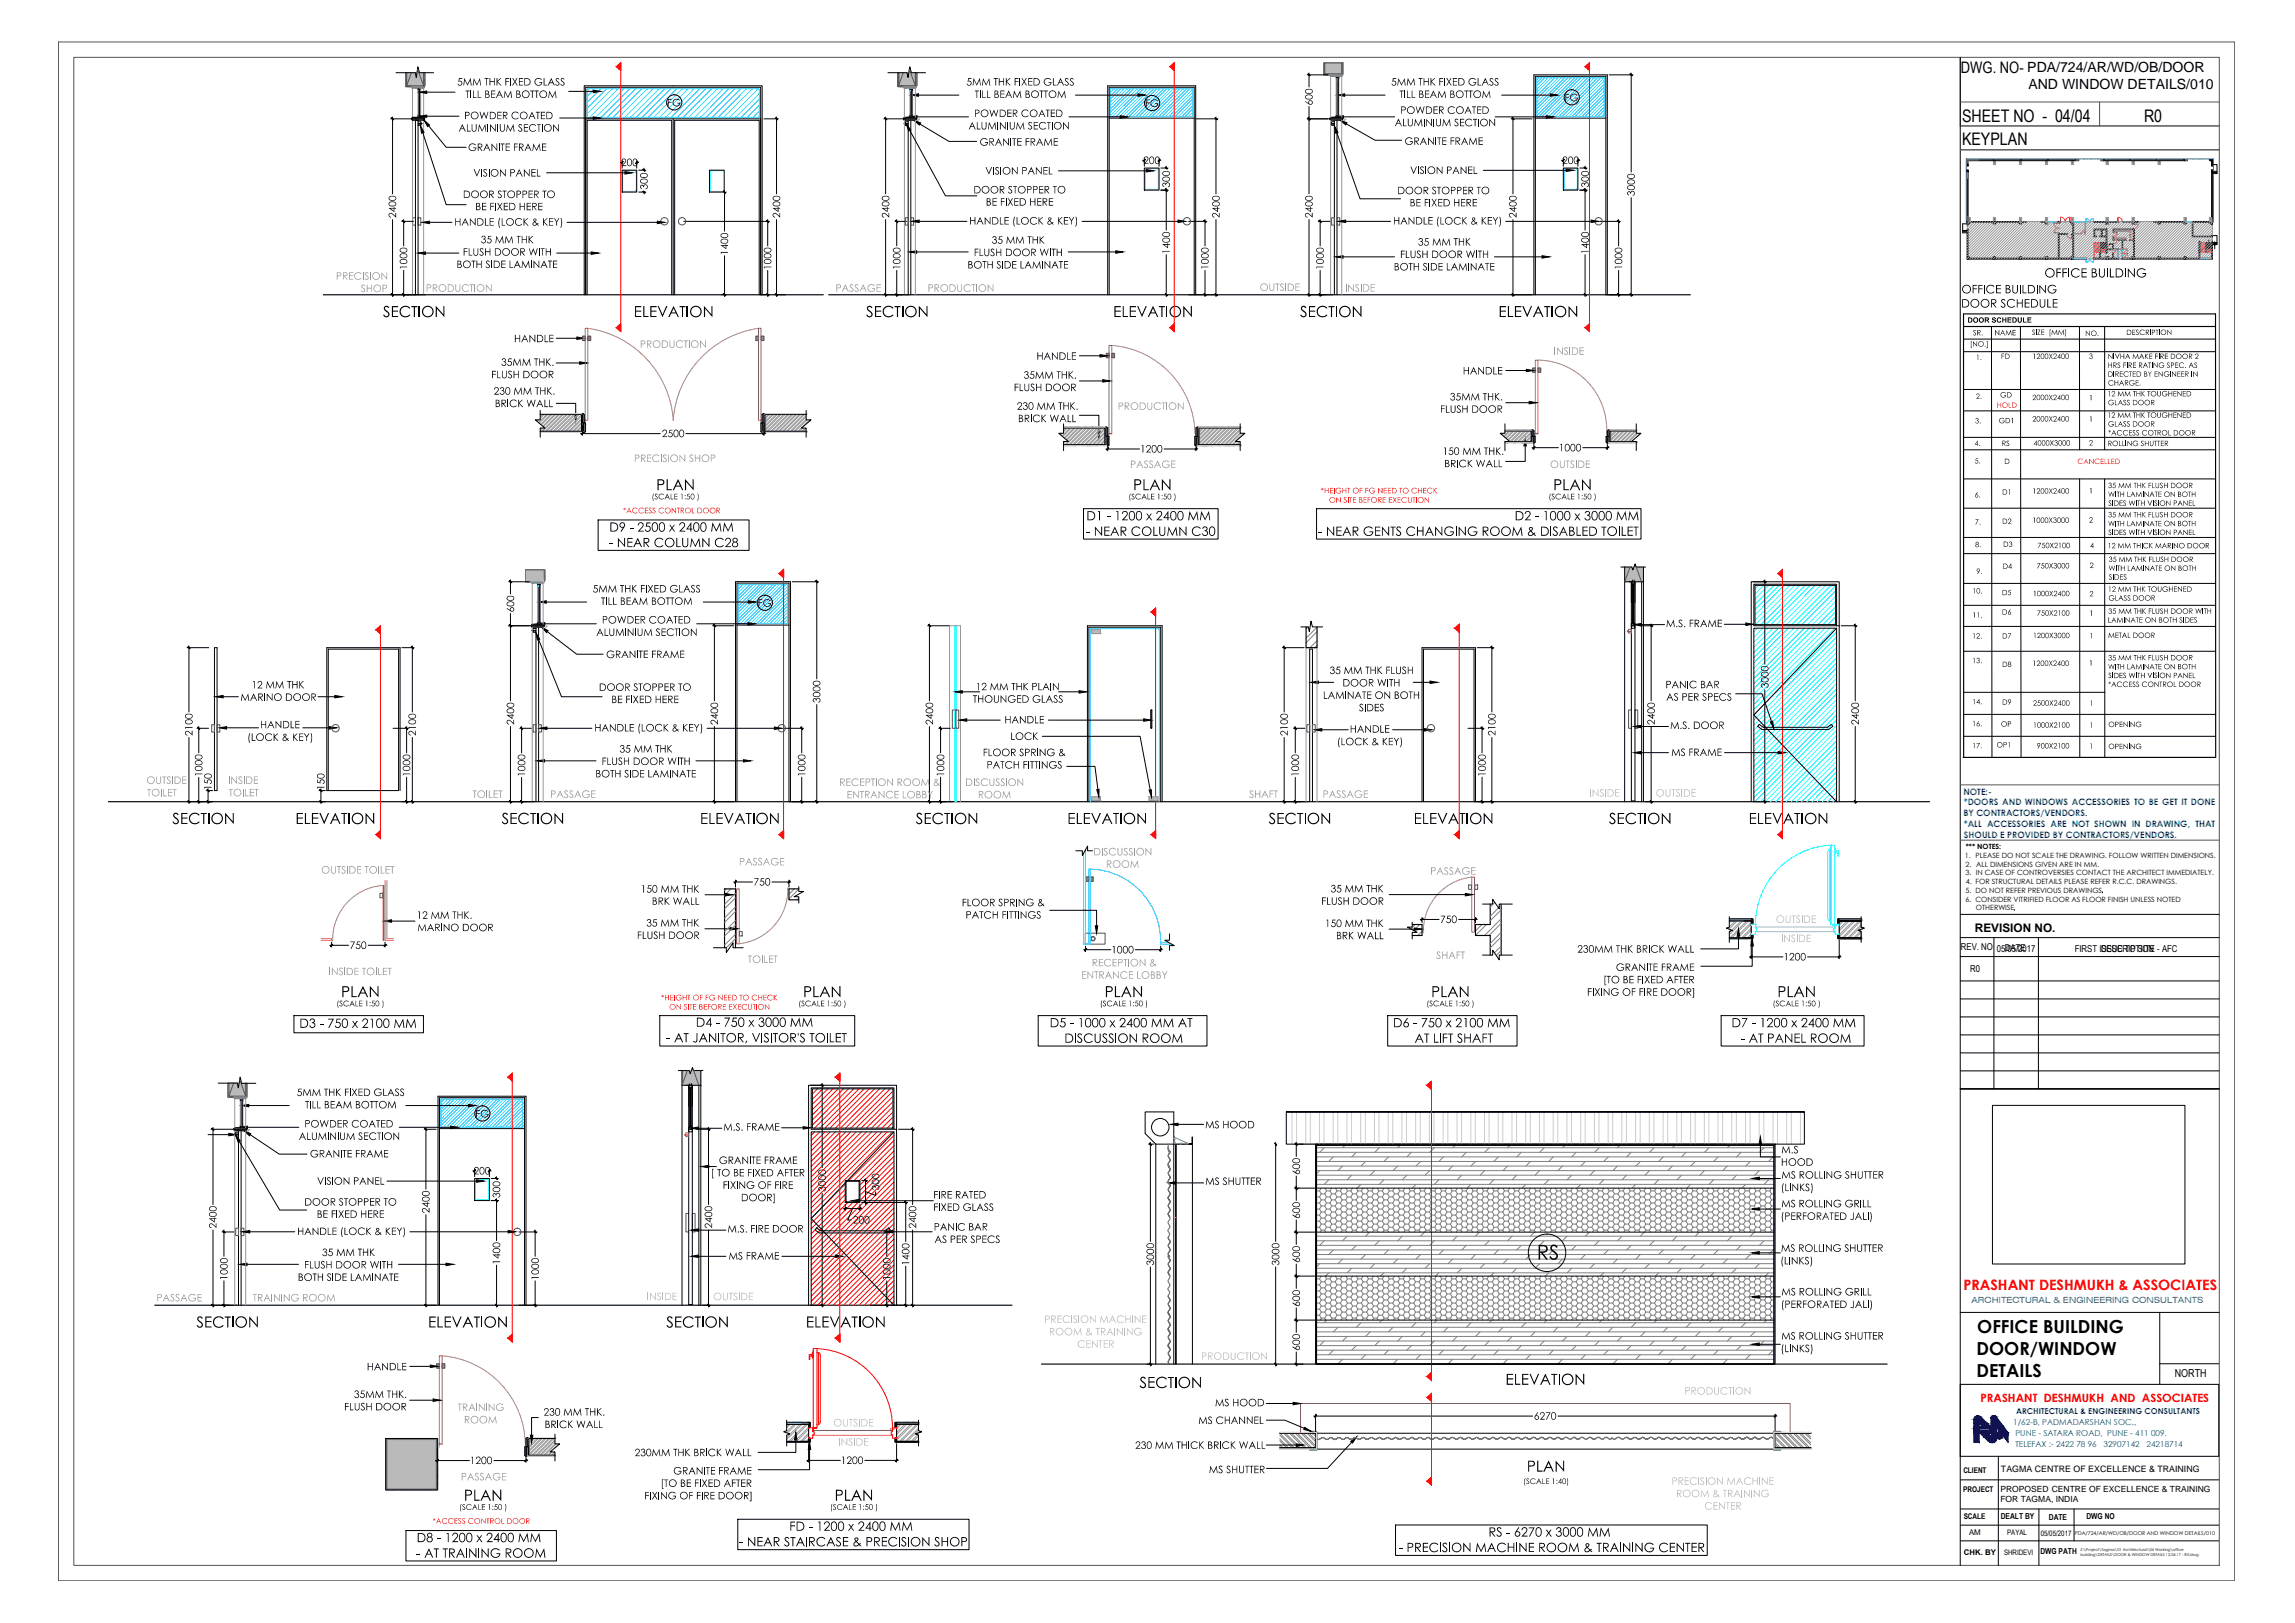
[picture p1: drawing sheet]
<svg xmlns="http://www.w3.org/2000/svg" width="594mm" height="420mm" viewBox="0 0 594 420" stroke-linecap="round" stroke-linejoin="round" font-family="sans-serif">
<defs><g id="words">
<g font-size="4.7">
<text x="511.8" y="345">OFFICE BUILDING</text>
<text x="511.7" y="350.7">DOOR/WINDOW</text>
<text x="511.7" y="356.3">DETAILS</text>
</g>
<g font-size="4.5">
<text x="507.9" y="31.5">SHEET NO - 04/04</text>
<text x="555" y="31.6">R0</text>
<text x="507.9" y="37.7">KEYPLAN</text>
</g>
<text font-size="4.1" x="507.6" y="18.8">DWG. NO-</text>
<text font-size="3.7" fill="#f00" x="508.2" y="333.9">PRASHANT DESHMUKH &amp; ASSOCIATES</text>
<g font-size="3.6">
<text x="524.8" y="18.6">PDA/724/AR/WD/OB/DOOR</text>
<text x="525.1" y="23">AND WINDOW DETAILS/010</text>
</g>
<text font-size="3" x="511.2" y="241.2">REVISION NO.</text>
<text font-size="3" fill="#f00" x="512.7" y="363">PRASHANT DESHMUKH AND ASSOCIATES</text>
<text font-size="2.8" x="563" y="356.6">NORTH</text>
<g font-size="2.5">
<text x="507.6" y="245.9">REV. NO</text>
<text x="510" y="251.6">R0</text>
<text x="516.9" y="246.4">05/05/2017</text>
<text x="519" y="246.2">DATE</text>
<text x="537.1" y="246.6">FIRST ISSUE TO SITE - AFC</text>
<text x="543.9" y="246.3">DESCRIPTION</text>
</g>
<g font-size="2.3" fill="#00f">
<text x="508.2" y="205.7">NOTE:-</text>
<text x="508.4" y="208.5">*DOORS AND WINDOWS ACCESSORIES TO BE GET IT DONE</text>
<text x="508.2" y="211.3">BY CONTRACTORS/VENDORS.</text>
<text x="508.4" y="214.1">*ALL ACCESSORIES ARE NOT SHOWN IN DRAWING, THAT</text>
<text x="508.4" y="216.9">SHOULD E PROVIDED BY CONTRACTORS/VENDORS.</text>
</g>
<text font-size="2.3" x="518" y="381.2">TAGMA CENTRE OF EXCELLENCE &amp; TRAINING</text>
<text font-size="2.2" fill="#3700dd" x="510.3" y="337.4">ARCHITECTURAL &amp; ENGINEERING CONSULTANTS</text>
<g font-size="2.2">
<text x="517.8" y="386.2">PROPOSED CENTRE OF EXCELLENCE &amp; TRAINING</text>
<text x="517.8" y="388.9">FOR TAGMA, INDIA</text>
</g>
<g font-size="2.1" fill="#00d">
<text x="521.1" y="368.9">1/62-B, PADMADARSHAN SOC.,</text>
<text x="521.7" y="371.7">PUNE - SATARA ROAD, PUNE - 411 009.</text>
<text x="521.9" y="366.1">ARCHITECTURAL &amp; ENGINEERING CONSULTANTS</text>
<text x="521.7" y="374.6">TELEFAX :- 2422 78 96</text>
<text x="544.5" y="374.6">32907142</text>
<text x="555.7" y="374.6">24218714</text>
</g>
<g font-size="2.1">
<text x="517.9" y="393.3">DEALT BY</text>
<text x="530.4" y="393.4">DATE</text>
<text x="540.1" y="393.3">DWG NO</text>
<text x="528.2" y="402.4">DWG PATH</text>
</g>
<g font-size="2">
<text x="508.2" y="381.2">CLIENT</text>
<text x="508.2" y="386.2">PROJECT</text>
<text x="508.3" y="393.3">SCALE</text>
<text x="509.7" y="397.5">AM</text>
<text x="508.3" y="402.5">CHK. BY</text>
</g>
<g font-size="1.9">
<text x="508.9" y="219.8">*** NOTES:</text>
<text x="508.6" y="222.1">1. PLEASE DO NOT SCALE THE DRAWING. FOLLOW WRITTEN DIMENSIONS.</text>
<text x="508.8" y="224.4">2. ALL DIMENSIONS GIVEN ARE IN MM.</text>
<text x="508.8" y="226.6">3. IN CASE OF CONTROVERSIES CONTACT THE ARCHITECT IMMEDIATELY.</text>
<text x="508.8" y="233.4">6. CONSIDER VITRIFIED FLOOR AS FLOOR FINISH UNLESS NOTED</text>
<text x="508.8" y="231.1">5. DO NOT REFER PREVIOUS DRAWINGS</text>
<text x="508.9" y="228.9">4. FOR STRUCTURAL DETAILS PLEASE REFER R.C.C. DRAWINGS.</text>
<text x="511.5" y="235.7">OTHERWISE</text>
<text x="519.6" y="397.5">PAYAL</text>
<text x="528.2" y="397.5">05/05/2017</text>
<text x="518.8" y="402.5">SHRIDEVI</text>
</g>
<text font-size="1.4" x="537.1" y="397.3">PDA/724/AR/WD/OB/DOOR AND WINDOW DETAILS/010</text>
<g font-size="1">
<text x="538.6" y="401.5">Z:\Project\Tagma\01 Architectural\04 Working\office</text>
<text x="538.5" y="402.8">building\DETAILS\DOOR &amp; WINDOW DETAILS 12.04.17 - R0.dwg</text>
</g>
</g></defs>
<!-- layer: A-WALL -->
<path d="M83.6 76.3h129.5" fill="none" stroke="#000" stroke-width=".3"/>
<!-- layer: 0 -->
<g fill="none" stroke="#00bfff" stroke-width=".26">
<path d="M108.5 23.4l.1 6.3zM152.5 23l-.5 .5M154 23l-2 2M155.5 23l-3.5 3.5M157 23l-5 5M158.5 23l-6.5 6.5M160 23l-7.4 7.4M161.6 23l-7.5 7.4M163 23l-7.3 7.4M164.6 23l-7.4 7.4M166.1 23l-7.4 7.4M167.6 23l-7.4 7.4"/>
<path d="M169.1 23l-7.4 7.4M170.6 23l-7.4 7.4M172.1 23l-7.4 7.4M173.6 23l-7.4 7.4M175.1 23l-7.4 7.4M176.6 23l-7.4 7.4M178.2 23l-7.5 7.4M179.7 23l-7.4 7.4M181.2 23l-7.4 7.4M182.7 23l-7.4 7.4M184.2 23l-7.4 7.4M185.7 23l-7.4 7.4"/>
<path d="M187.2 23l-7.4 7.4M188.7 23l-7.4 7.4M190.2 23l-7.4 7.4M191.7 23l-7.4 7.4M193.2 23l-7.3 7.4M194.7 23l-7.4 7.4M196.3 23l-7.4 7.4M196.5 24.2l-6.1 6.2M196.5 25.7l-4.6 4.7M196.5 27.2l-3.1 3.2M196.5 28.8l-1.6 1.6M196.5 30.3l-.1 .1"/>
</g>
<!-- layer: A-HATCH -->
<g fill="none" stroke="#989898" stroke-width=".26">
<path d="M105 18.9h.1M105 19h.1M105 19.1h.1M105 19.7h.1M105 19.6h.1M105 19.2h.1M105.1 19.2h.1M105.1 19.3h.1M105.1 19.5h.1M105.1 19.7h.1M105.1 19.8h.1M105.1 19.9h.1"/>
<path d="M105.1 20h.1M105.1 19.1h.1M105.1 19.4h.1M105.1 19.6h.1M105.1 18.8h.1M105.1 19h.1M105.1 18.9h.1M105.2 19.4h.1M105.2 19.5h.1M105.2 19.6h.1M105.2 19.7h.1M105.2 19.8h.1"/>
<path d="M105.2 19.9h.1M105.2 19h.1M105.2 19.1h.1M105.2 18.9h.1M105.2 19.3h.1M105.2 19.2h.1M105.3 19.8h.1M105.3 19.9h.1M105.3 20h.1M105.3 19h.1M105.3 19.2h.1M109.7 19.5h.1"/>
<path d="M109.7 19.6h.1M109.7 19.8h.1M109.7 19.9h.1M109.7 20h.1M109.7 19h.1M109.7 19.1h.1M109.7 19.4h.1M109.7 19.3h.1M109.7 18.9h.1M109.7 19.2h.1M109.7 19.7h.1M109.8 18.9h.1"/>
<path d="M109.8 19h.1M109.8 19.1h.1M109.8 19.2h.1M109.8 19.3h.1M109.8 19.4h.1M109.8 19.5h.1M109.8 19.6h.1M109.8 19.8h.1M109.8 19.9h.1M109.8 19.7h.1M109.8 20h.1M109.9 19.2h.1"/>
<path d="M109.9 19.4h.1M109.9 19.5h.1M109.9 19.6h.1M109.9 19.7h.1M109.9 19h.1M109.9 19.9h.1M105 20.9h.1M105 21h.1M105 21.2h.1M105 20.2h.1M105 20.6h.1M105 22.2h.1"/>
<path d="M105 20.1h.1M105 20.7h.1M105 21.5h.1M105 21.7h.1M105 22.1h.1M105 22.3h.1M105 21.1h.1M105 21.9h.1M105.1 20.1h.1M105.1 20.2h.1M105.1 20.3h.1M105.1 20.4h.1"/>
<path d="M105.1 21.4h.1M105.1 21.6h.1M105.1 21.7h.1M105.1 21.8h.1M105.1 21.9h.1M105.1 22h.1M105.1 22.1h.1M105.1 22.3h.1M105.1 20.6h.1M105.1 20.9h.1M105.1 21h.1M105.1 21.5h.1"/>
<path d="M105.1 22.2h.1M105.1 22.4h.1M105.1 20.5h.1M105.1 20.8h.1M105.1 21.1h.1M105.1 21.2h.1M105.1 21.3h.1M105.1 20.7h.1M105.2 20.1h.1M105.2 20.3h.1M105.2 20.5h.1M105.2 20.6h.1"/>
<path d="M105.2 21.9h.1M105.2 22h.1M105.2 22.1h.1M105.2 22.2h.1M105.2 22.3h.1M105.2 22.4h.1M105.2 20h.1M105.2 20.7h.1M105.2 20.9h.1M105.2 21.2h.1M105.2 21.3h.1M105.2 21.8h.1"/>
<path d="M105.2 20.2h.1M105.2 20.8h.1M105.2 21h.1M105.2 21.4h.1M105.2 21.6h.1M105.2 21.7h.1M105.2 21.5h.1M105.2 20.4h.1M105.3 20.1h.1M105.3 20.2h.1M105.3 20.3h.1M105.3 20.4h.1"/>
<path d="M105.3 20.5h.1M105.3 20.6h.1M105.3 22h.1M105.3 22.1h.1M105.3 22.3h.1M105.3 21.1h.1M105.3 21.9h.1M105.3 22.4h.1M105.4 22.3h.1M105.4 22.2h.1M105.4 22.4h.1M105.5 22.3h.1"/>
<path d="M105.5 22.4h.1M105.6 22.2h.1M105.6 22.3h.1M105.6 22.4h.1M105.7 22.2h.1M105.7 22.3h.1M105.7 22.4h.1M105.8 22.3h.1M105.8 22.4h.1M105.8 22.2h.1M105.9 22.4h.1M105.9 22.3h.1"/>
<path d="M106 22.2h.1M106 22.3h.1M106 22.4h.1M106.1 22.3h.1M106.1 22.4h.1M106.1 22.2h.1M106.2 22.2h.1M106.2 22.3h.1M106.2 22.4h.1M106.3 22.2h.1M106.3 22.3h.1M106.3 22.4h.1"/>
<path d="M106.4 22.3h.1M106.4 22.4h.1M106.4 22.2h.1M106.5 22.3h.1M106.5 22.4h.1M106.6 22.3h.1M106.6 22.4h.1M106.7 22.3h.1M106.7 22.4h.1M106.8 22.4h.1M106.8 22.3h.1M106.9 22.3h.1"/>
<path d="M106.9 22.4h.1M107 22.3h.1M107 22.4h.1M107.1 22.3h.1M107.1 22.4h.1M107.2 22.3h.1M107.2 22.4h.1M107.3 22.2h.1M107.3 22.3h.1M107.3 22.4h.1M107.4 22.3h.1M107.4 22.4h.1"/>
<path d="M107.5 22.3h.1M107.5 22.4h.1M107.6 22.4h.1M107.6 22.3h.1M107.7 22.3h.1M107.7 22.4h.1M107.8 22.4h.1M107.8 22.3h.1M107.9 22.4h.1M107.9 22.3h.1M107.9 22.2h.1M108 22.3h.1"/>
<path d="M108 22.4h.1M108.1 22.3h.1M108.1 22.4h.1M108.1 22.2h.1M108.2 22.3h.1M108.2 22.4h.1M108.3 22.3h.1M108.3 22.4h.1M108.3 22.2h.1M108.4 22.3h.1M108.4 22.4h.1M108.4 22.2h.1"/>
<path d="M108.5 22.3h.1M108.5 22.4h.1M108.6 22.2h.1M108.6 22.3h.1M108.7 22.3h.1M108.7 22.4h.1M108.8 22.3h.1M108.8 22.2h.1M108.8 22.4h.1M108.9 22.3h.1M108.9 22.4h.1M109 22.3h.1"/>
<path d="M109 22.4h.1M109.1 22.2h.1M109.1 22.3h.1M109.1 22.4h.1M109.2 22.2h.1M109.2 22.3h.1M109.3 22.3h.1M109.3 22.4h.1M109.4 22.2h.1M109.4 22.3h.1M109.4 22.4h.1M109.5 22.2h.1"/>
<path d="M109.5 22.3h.1M109.5 22.4h.1M109.6 22.3h.1M109.6 22.4h.1M109.6 22.2h.1M109.7 20.1h.1M109.7 20.2h.1M109.7 20.3h.1M109.7 20.4h.1M109.7 20.5h.1M109.7 20.6h.1M109.7 21.9h.1"/>
<path d="M109.7 22h.1M109.7 22.1h.1M109.7 20.9h.1M109.7 21.2h.1M109.7 21.3h.1M109.7 21.5h.1M109.7 21.6h.1M109.7 21.7h.1M109.7 20.7h.1M109.7 20.8h.1M109.7 21.1h.1M109.7 21.4h.1"/>
<path d="M109.7 21.8h.1M109.7 21h.1M109.7 22.2h.1M109.8 21h.1M109.8 21.1h.1M109.8 21.2h.1M109.8 21.3h.1M109.8 21.4h.1M109.8 21.6h.1M109.8 21.7h.1M109.8 21.8h.1M109.8 21.9h.1"/>
<path d="M109.8 22h.1M109.8 22.1h.1M109.8 20.2h.1M109.8 21.5h.1M109.8 20.3h.1M109.8 20.4h.1M109.8 20.5h.1M109.8 20.6h.1M109.8 20.7h.1M109.8 20.9h.1M109.8 22.2h.1M109.8 20.1h.1"/>
<path d="M109.9 21.5h.1M109.9 21.6h.1M109.9 21.7h.1M109.9 21.8h.1M109.9 22h.1M109.9 20.1h.1M109.9 20.6h.1M109.9 21.3h.1M109.9 22.2h.1M109.9 20.7h.1M109.9 20.5h.1M109.9 20.9h.1"/>
<path d="M109.9 21.2h.1M109.9 21.4h.1"/>
</g>
<!-- layer: A-ELEVATION -->
<path d="M105 18.8v3.6h1.6M109.9 18.8v3.4h-.2v.2M107.5 56.4h-.7v1.9h.7M108.2 56.4h.7v1.9h-.7zM150.8 87h.7v1.2h-.7zM152.2 87h.7v1.2h-.7zM195.6 87h.8v1.2h-.8zM197 87h.8v1.2h-.8z" fill="none" stroke="#545454" stroke-width=".26"/>
<!-- layer: ELEVATION -->
<g fill="none" stroke="#000" stroke-width=".26">
<path d="M102.5 18.8h5l.3 1.3 .4-2.8 .4 1.5h3.6M107.5 31.2v45.1M108.2 31.5h.8v.5M108.2 31.2v45.1M108.2 32h1M108.3 23.4v6.4M108.5 23.4v6.3M108.6 23.4v6.3M108.7 23.4v6.4M109 32.1v.4h-.8M109.2 32l-.2-.1h.2v.2h-1M151.6 22.6h45.3v53.7v-45.5h-45.3v45.5z"/>
<path d="M174.3 30.8v45.5M151.2 76.3v-54.1h46.1v54.1M152 76.3v-45.2h21.9v45.2M174.6 76.3v-45.2h21.9v45.2"/>
</g>
<!-- layer: A-DW -->
<g fill="none" stroke="#b85c5c" stroke-width=".26">
<path d="M151.5 85h.7v23.8h-.7zM196.4 85h.6v23.8h-.6zM151 108.8h.5M151.5 108.8v.5M197 108.8h.5M197 108.8v.5"/>
<circle cx="151.5" cy="108.8" r=".11"/>
<circle cx="197" cy="108.8" r=".11"/>
</g>
<!-- layer: A-ROAD -->
<path d="M152.2 85a25.8 25.8 0 0 1 22.1 23.8 25.8 25.8 0 0 1 22.1-23.8" fill="none" stroke="#b88a5c" stroke-width=".26"/>
<!-- layer: A-DIM 50 -->
<g fill="none" stroke="#000" stroke-width=".26">
<path d="M101.1 30.8h5.6M101.6 30.3v19.9M110.5 23.9h7.3M110.5 30.1h8.3M110.9 32.5l4.6 5.6h5.2M144.9 30.6h8.7M147.2 23.7h6.4M197.8 30.8h3.7M201 30.3v19.9M101.6 56.8v20M104 57.3h3M104.5 56.8v6.9"/>
<path d="M177 57.3h22.2M198.7 56.8v6.9M201 56.8v20M101.1 76.3h6.7M104.5 70v6.8M110.1 65.5h8.7M144.1 65.5h8.9M197 76.3h2.2M198.7 70v6.8M200.5 76.3h2.8M144 87.6h5.3M144 94h6"/>
<path d="M144 104.4h5v2.7"/>
</g>
<!-- layer: 0 -->
<g fill="#000" stroke="#000" stroke-width=".26">
<path d="M101.3 30.6l.6 .4zM101.3 30.6l.6 .4z"/>
<path d="M200.8 30.6l.5 .4zM200.8 30.5l.5 .5z"/>
<path d="M104.2 57.1l.5 .5zM104.2 57.1l.5 .4z"/>
<path d="M198.5 57.1l.4 .5zM198.5 57.1l.5 .4z"/>
<path d="M101.3 76.1l.6 .4zM101.3 76.1l.6 .4z"/>
<path d="M104.2 76.1l.5 .4zM104.2 76.1l.5 .4z"/>
<path d="M198.5 76.1l.5 .4zM198.5 76.1l.5 .4z"/>
<path d="M200.8 76.1l.5 .4zM200.8 76.1l.5 .4z"/>
</g>
<!-- layer: A-DIM 50 -->
<g fill="#000">
<path d="M100.7 55.3l.7-.2 .9 .9v-.9h.2v1.3l-1.2-1.1h-.3l-.2 .3v.4l.4 .3-.4-.1-.2-.3zM200.2 55.2l.6-.1 1 .9v-.9h.1v1.3l-1.1-1.1-.6 .2v.4l.4 .4-.3-.1-.3-.4zM103.5 69h1.9v.2h-1.7v.3l-.2-.1zM197.8 69h1.9v.2h-1.8v.3l-.1-.1z"/>
<path d="M100.6 53.8h1.3v-.2h.2v.2h.4v.2h-.4v.9zM101.1 54l.8 .6v-.6z"/>
<path d="M100.7 52.4l.6-.3 .8 .1 .4 .2 .1 .5-.4 .5h-1.1l-.5-.4zM100.9 52.5l-.1 .5 .3 .2h.9l.4-.3v-.3l-.4-.2z"/>
<path d="M100.7 51l.4-.3h.9l.5 .3 .1 .4-.5 .5-.9 .1-.6-.4zM100.9 51l-.1 .5 .3 .3h1l.3-.4-.3-.5z"/>
<path d="M200 53.8h1.3v-.2h.2v.2h.4v.2h-.4v.9zM200.5 54l.8 .6v-.6z"/>
<path d="M200.1 52.4l.6-.3 .8 .1 .4 .3 .1 .5-.5 .4h-1.1l-.4-.5zM200.3 52.5l-.1 .5 .4 .2h.8l.4-.3v-.3l-.4-.2z"/>
<path d="M200.1 51l.5-.3h1l.4 .5-.1 .4-.5 .4-.9-.1-.5-.3zM200.3 51l-.1 .4 .3 .4h1l.3-.3v-.4l-.3-.2z"/>
<path d="M103.6 67.3l.6-.3 .8 .1 .4 .4v.5l-.5 .3h-1l-.4-.4zM103.8 67.3l-.2 .5 .3 .3h1l.4-.3-.3-.5z"/>
<path d="M103.6 65.8l.8-.2h.6l.4 .3v.5l-.6 .5-.9-.1-.4-.4zM103.9 65.9l-.3 .5 .4 .3h.9l.4-.3v-.3l-.3-.3z"/>
<path d="M103.5 64.5l.6-.4 .9 .1 .3 .2 .1 .6-.5 .4-1-.1-.4-.3zM103.8 64.4l-.2 .5 .3 .3h.9l.5-.3-.1-.4-.3-.2z"/>
<path d="M197.8 67.3l.6-.3 .8 .1 .4 .3 .1 .4-.4 .5h-1.1l-.5-.4zM198 67.4l-.1 .4 .4 .3h.8l.4-.3v-.3l-.4-.2z"/>
<path d="M197.8 65.9l.5-.3h.9l.4 .3 .1 .4-.5 .5-.8 .1-.6-.3zM198 65.9l-.1 .5 .3 .3h1l.3-.4-.1-.3-.3-.2z"/>
<path d="M197.8 64.4l.5-.3 .9 .1 .4 .3 .1 .4-.4 .4-1 .1-.6-.4zM198 64.5l-.1 .4 .4 .3h.8l.4-.4-.1-.3-.4-.2z"/>
</g>
<!-- layer: ELEVATION -->
<path d="M152 23h44.5v7.4h-44.5z" fill="none" stroke="#00bfff" stroke-width=".26"/>
<!-- layer: 0 -->
<g fill="none" stroke="#000" stroke-width=".26">
<path d="M107.4 30.8h.7M107.5 31.2h.7M108.2 22.8v.4h.7v-.4M108.2 23h.1M108.2 30h.7"/>
<circle cx="174.5" cy="26.5" r="1.97"/>
</g>
<!-- layer: A-TEXT 50 -->
<g fill="#000">
<path d="M118.8 20.2h.8v.2h-.6l-.2 .5h.4l.4 .3 .1 .5-.4 .5h-.5l-.3-.4 .1-.1 .2 .3h.4l.3-.3-.2-.6-.7 .1zM120.2 20.2l.8 1.6 .8-1.6 .3 1.9h-.2l-.2-1.3-.7 1.3-.7-1.3-.2 1.3h-.2zM120.5 23.4h1.1v.3h-.5v1.6h-.1v-1.6h-.5zM120.9 32.2h.1v1.7h.8v.2h-.9zM121.8 23.4h.2v1.9h-.2zM122.1 32.2h.2v1.4l.4 .3 .4-.2 .1-1.5h.2l-.1 1.5-.4 .4-.5-.1-.3-.3zM122.7 20.2l.8 1.6 .7-1.6 .3 1.9h-.2l-.2-1.3-.6 1.3-.8-1.3-.1 1.3h-.2zM122.4 23.4h.2v1.8h.8v.1h-1zM121.5 37.5l.7-.4 .9 .3 .1 .1-.2 .1-.4-.3-.7 .1-.3 .3-.1 .5 .1 .4 .5 .3h.6l.3-.3 .1-.3h-.6v-.1h.8l-.2 .6-.4 .3-1-.2-.4-.5zM123.7 23.4h.1v1.8h.8v.1h-.9zM124 32.2l.8 1.5 .8-1.5 .3 1.9h-.2l-.2-1.4-.7 1.4-.7-1.4-.2 1.4h-.1zM124.1 28.9h.2l.4 1.4 .6-1.4 .5 1.4 .5-1.4h.1l-.5 1.9-.6-1.4-.6 1.4z"/>
<path d="M125.4 20.2h1.1v.2h-.5v1.7h-.1v-1.7h-.5zM126.2 32.2h.2v1.9h-.2zM126.7 20.2h.2v.8h1v-.8h.2v1.9h-.2v-.9h-1v.9h-.2zM126.8 32.2l1.4 1.4v-1.4h.1v1.9l-1.2-1.5v1.5h-.3zM127.1 23.4h1.1v.3h-.9v.5h.9v.2h-.9v.8h.9v.1h-1.1zM127.2 37.2l1.3 1.4v-1.4h.2v1.9l-1.3-1.5v1.5h-.2zM128.5 20.2h.2v.7l.8-.7h.3l-1 .9 1 1h-.2l-.9-.9v.9h-.2zM128.7 28.9h1.2v.3h-1v.5h.9v.2h-.9v.8h.9v.1h-1.1zM128.8 32.2h.2v1.9h-.2zM129.2 37.2h.1v1.9h-.1zM129.4 32.2h.2v1.4l.4 .3 .4-.2 .1-1.5h.2v1.4l-.3 .4-.5 .1-.4-.3zM129.6 37.2h1v.2h-.4v1.7h-.2v-1.7h-.4z"/>
<path d="M130.7 23.4l.8 1.6 .8-1.6 .3 1.9h-.3l-.1-1.3-.7 1.3-.7-1.3-.2 1.3h-.2zM130.8 20.2h1v.2h-.8v.6h.8v.2h-.8v.9h-.2zM130.9 37.2h1.1v.2h-.9v.6h.9v.1h-.9v.8h.9v.2h-1.1zM131.3 32.2l.8 1.5 .8-1.5 .3 1.9h-.2l-.2-1.4-.7 1.4-.7-1.4-.2 1.4h-.2zM132.1 20.2h.2v1.9h-.2zM132.6 20.2h.3l.4 .8 .4-.8h.3l-.6 1 .6 .9h-.2l-.5-.8-.5 .8h-.2l.6-.9zM133.1 37.2h.9v.2h-.8v.6h.8v.1h-.8v1h-.1zM134.3 32.3l.5-.2 .4 .3h-.8l.1 .4 .7 .6-.1 .5-.3 .2-.5-.1-.2-.3 .2-.1 .3 .3 .4-.2-.1-.3-.6-.6zM132.6 29.3l.6-.4 .8 .1 .3 .3-.2 .1-.4-.3-.7 .1-.3 .3-.1 .5 .5 .7h.5l.5-.3 .2 .2-.6 .3-1-.2-.3-.8zM134.3 20.2h1.1v.2h-.9v.6h.9v.2h-.9v.8h.9v.1h-1.1zM135.6 32.2h1.1v.1h-.9v.6h.9v.2h-.9v.8h.9v.2h-1.1zM137.3 23.4h1v.3h-.4v1.6h-.2v-1.6h-.4z"/>
<path d="M138.1 37.2l.8 1.5 .8-1.5 .2 1.9h-.1l-.2-1.4-.7 1.4-.7-1.4-.2 1.4h-.2zM138.4 23.4h1.1v.3h-.5v1.6h-.2v-1.6h-.4zM138.7 28.9h1.1v.3h-.5v1.6h-.2v-1.6h-.4zM137.3 32.3l.9-.2 .6 .4-.2 .1-.5-.3h-.4l-.6 .6 .1 .5 .4 .5h.5l.5-.3 .2 .1-.1 .2-1 .2-.6-.3-.2-.9zM139 32.2h1v.1h-.4v1.8h-.2v-1.8h-.4zM140 28.9h1.1v.3h-.9v.5h.9v.2h-.9v.8h.9v.1h-1.1zM140.3 32.2h.1v1.9h-.1zM138.5 20.6l.7-.4 .9 .2v.3l-.5-.3-.8 .2-.2 .3v.5l.3 .5 .7 .1 .5-.3 .1-.3h-.7v-.2h.9l-.2 .6-.5 .4-1-.2-.3-.6zM140.3 37.2h1.1v.2h-.9v.6h.9v.1h-.9v.8h.9v.2h-1.1zM140.7 20.2h.2v1.8h.8v.1h-1zM142.2 23.4l.8 1.6 .8-1.6 .3 1.9h-.2l-.2-1.3-.7 1.3-.7-1.3-.2 1.3h-.2zM143.2 32.2l1.3 1.4v-1.4h.2v1.9l-1.3-1.5v1.5h-.2z"/>
<path d="M143.9 20.3l.5-.1 .4 .3-.3-.1a.31 .31 0 0 0-.5 .3 .31 .31 0 0 0 .4 .3l.4 .4v.4l-.3 .4h-.4l-.4-.4 .2-.1 .5 .3 .2-.4-.7-.7zM145.2 20.4l.5-.2 .4 .3-.2 .1-.4-.2-.2 .2 .8 1v.3l-.3 .3h-.4l-.4-.4 .2-.1 .5 .3 .2-.2v-.3l-.7-.6zM172.9 25.6h.9v.2h-.7v.6h.7v.2h-.7v.9h-.2zM174.3 25.9l.7-.3 1 .3-.1 .2-.5-.3h-.5l-.6 .6 .2 .7 .5 .3 .7-.2 .2-.3-.6-.1v-.2h.8l-.2 .7-.5 .2-.9-.1-.4-.7zM120 64.3h1v.2h-.8v.6h.8v.1h-.8v1h-.2zM121.3 64.3h.2v1.7h.7v.2h-.9zM122.1 67.5h1v.2h-.4v1.7h-.2l-.1-1.7h-.3zM122.6 64.3h.1v1.4l.3 .3 .6-.2v-1.5h.2v1.5l-.4 .4h-.4l-.4-.3zM123.3 67.5h.2v.8h1v-.8h.2v1.9h-.2v-.9h-1v.9h-.2zM124.3 64.4l.3-.2 .6 .3-.2 .2-.4-.3-.2 .2 .8 1v.3l-.5 .3-.6-.3 .1-.2 .6 .3 .2-.2-.1-.3-.7-.6zM124.7 61.2l.2-.2 .5 .1 .3 .3v.3a.24 .24 0 0 0-.2 .2 .24 .24 0 0 0 .2 .2l.1 .5-.2 .3h-.8l-.3-.4 .5 .3h.4l.2-.5-.5-.3v-.2l.3-.1 .1-.3-.4-.2-.5 .3zM125.6 64.3h.2v.8h1v-.8h.1v1.9h-.1v-.9h-1v.9h-.2z"/>
<path d="M125.9 67.6l.4-.2 .5 .4-.4-.1a.32 .32 0 0 0-.4 .2 .32 .32 0 0 0 .3 .4l.4 .3 .1 .4-.3 .4h-.5l-.3-.4 .2-.1 .5 .3 .2-.4-.7-.7zM126.4 61.1h.8v.1h-.7l-.1 .6h.7l.2 .5-.2 .5-.4 .2-.4-.1-.3-.3 .6 .3 .5-.4-.2-.5h-.7zM127.2 67.5h.2v1.9h-.2zM128.5 61.1l.8 1.5 .8-1.5 .3 1.9h-.2l-.2-1.4-.7 1.4-.7-1.4-.2 1.4h-.2zM129.8 67.5h1.1v.2h-.9v.6h.9v.1h-.9v.8h.9v.2h-1.1zM131 61.1l.8 1.5 .7-1.5 .3 1.9h-.2l-.2-1.4-.7 1.4-.7-1.4-.1 1.4h-.2zM131.9 67.5h.2v1.7h.7v.2h-.9zM133.7 61.1h1.1v.1h-.5v1.8h-.1v-1.8h-.5zM135.3 67.5l.8 1.5 .8-1.5 .2 1.9h-.1l-.2-1.4-.7 1.4-.7-1.4-.2 1.4h-.2zM135.1 61.1h.1v.8h1v-.8h.2v1.9h-.2v-1h-1v1h-.1zM136.8 61.1h.2v.7l.8-.7h.3l-1 .8 1 1.1h-.2l-.9-.9v.9h-.2zM136.9 64.3h.2l.4 1.3 .5-1.3 .6 1.3 .4-1.3h.2l-.5 1.9-.6-1.4-.7 1.4z"/>
<path d="M137.5 67.5h.2v1.9h-.2zM138.1 67.5l1.3 1.4v-1.4h.2v1.9l-1.3-1.5v1.5h-.2zM139.5 64.3h.2v1.9h-.2zM140 64.3h1v.2h-.4v1.7h-.2v-1.7h-.4zM141.3 64.3h.1v.8h1v-.8h.2v1.9h-.2v-.9h-1v.9h-.1zM141.8 67.5h1.1v.2h-.4v1.7h-.2v-1.7h-.5zM143.1 67.5h1.1v.2h-.8v.6h.8v.1h-.8v.8h.8v.2h-1.1zM127.4 96h1v.2h-.8v.6h.8v.2h-.8v.9h-.2zM128.7 96h.2v1.7h.7v.2h-.9zM129.9 96h.2v1.4l.3 .4 .4-.1 .2-.3v-1.4h.2v1.5l-.5 .4h-.3l-.5-.3zM130 92.9l.7-.1 .3 .3v.3a.24 .24 0 0 0-.2 .3 .24 .24 0 0 0 .2 .2l.1 .4-.3 .3h-.7l-.3-.4 .5 .4 .6-.3v-.3l-.6-.3 .2-.2a.32 .32 0 0 0 0-.6 .32 .32 0 0 0-.4 .3h-.2zM131.7 96.1l.5-.1 .3 .3-.2 .1-.4-.2-.1 .1 .8 1-.1 .4-.3 .2h-.4l-.3-.3 .1-.2 .5 .4 .2-.2-.1-.5-.6-.5z"/>
<path d="M131.7 92.8h.8v.2h-.7l-.1 .5h.5l.3 .4-.1 .6-.3 .2h-.4l-.4-.4 .2-.1 .1 .3 .4 .1 .3-.5-.3-.5-.5 .2zM133.1 92.8l.8 1.5 .7-1.5 .3 1.9h-.1l-.3-1.4-.6 1.4-.7-1.4-.2 1.4h-.2zM132.9 96h.3v.8h.9v-.8h.2v1.9h-.2v-.9h-.9v.9h-.3zM133.3 86.7h.2v.8h1v-.8h.1v1.9h-.1v-.9h-1v.9h-.2zM135.5 92.8l.8 1.5 .8-1.5 .2 1.9h-.1l-.2-1.4-.7 1.4-.7-1.4-.2 1.4h-.2zM137 86.7l1.4 1.4v-1.4h.2v1.9l-1.3-1.4v1.4h-.3zM138.3 92.8h1v.2h-.4v1.7h-.2v-1.7h-.4zM139.6 92.8h.2v.8h.9v-.8h.2v1.9h-.2v-.9h-.9v.9h-.2zM141 86.7h.2v1.7h.7v.2h-.9zM141.4 92.8h.2v.7l.7-.7h.3l-.9 .8 1 1.1h-.3l-.8-.9v.9h-.2zM142.2 86.7h1.1v.2h-.9v.5h.9v.3h-.9v.7h.9v.2h-1.1zM128.1 100.4l.6-.2 .3 .3v.6l-.7 .9h.8v.2h-1.2l1-1.2-.2-.6h-.4l-.4 .5z"/>
<path d="M129.5 100.4l.6-.2 .4 .3-.2 .6 .2 .2 .1 .4-.4 .5h-.5l-.3-.3-.1-.2 .5 .3h.4l.2-.2v-.4l-.5-.2v-.2l.4-.1-.1-.4-.3-.1-.5 .3zM131.4 103.5h.2v1.9h-.2zM133.3 100.3l.8 1.5 .8-1.5 .3 1.9h-.2l-.2-1.4-.7 1.4-.7-1.4-.2 1.4h-.2zM132.1 103.8l.5-.4 1.1 .3 .1 .1-.2 .2-.4-.4-.7 .1-.3 .3-.1 .6 .6 .6h.5l.4-.3 .2 .2-.7 .3-.8-.1-.4-.7zM134.2 103.5h.2v.7l.7-.7h.3l-.9 .8 .9 1.1h-.2l-.8-.9v.9h-.2zM135.7 100.3l.8 1.5 .8-1.5 .3 1.9h-.2l-.1-1.4-.8 1.4-.6-1.4-.2 1.4h-.2zM136.4 103.5h.1l.4 1.3 .6-1.3 .6 1.3 .3-1.3h.3l-.6 1.9-.6-1.4-.6 1.4zM138.5 100.3h1.1v.1h-.4v1.8h-.2v-1.8h-.5zM139.8 100.3h.2v.8h1v-.8h.2v1.9h-.2v-1h-1v1h-.2zM140.9 103.5h.3v1.7h.7v.2h-1zM141.7 100.3h.1v.7l.8-.7h.2l-.8 .8 .9 1.1h-.2l-.9-.9v.9h-.1zM142.2 103.5h.1v1.7h.8v.2h-.9z"/>
<path d="M162.4 139.3h1.4v.2h-1.2v.7h1.1v.3h-1.1v.9h1.1v.2h-1.3zM163 136.6h.9v.2h-.9zM165.2 135.5l.5-.3h.5l.3 .3 .1 .8-1.1 1.1h1.1v.2h-1.6l1.4-1.6-.1-.4-.3-.2-.4 .1-.3 .5h-.2zM167.4 135.2h1v.3h-.8l-.2 .6 .7 .1 .4 .5-.2 .7-.6 .3-.5-.1-.3-.5h.2l.3 .3h.4l.4-.3-.2-.7h-.9zM169.6 139.7l.8-.5 1.1 .2 .2 .3-.2 .2-.6-.5-.7 .2-.5 .4-.1 .6 .2 .4 .5 .4 .7 .1 .5-.4 .2 .2-.7 .4h-.6l-.6-.3-.4-.9zM173.2 135.9h.3l.5 .6 .4-.6h.3l-.6 .8 .7 .9h-.3l-.5-.7-.6 .7h-.2l.6-.9zM175.1 139.3h.2v2.1h.9v.2h-1.1zM176 135.5l.4-.3 .8 .2 .1 .3v.6l-1 1.1h1.1v.2h-1.6l1.3-1.6-.1-.5-.5-.1-.5 .6h-.2zM176.6 139.3h.2v1.8l.4 .4 .4-.1 .3-.3v-1.8h.3v1.8l-.3 .5-.8 .1-.4-.3zM184.4 135.2l1 2 1-2 .3 2.4h-.2l-.2-1.7-.8 1.7-1-1.7-.2 1.7h-.2zM187.5 135.2l1 2 1-2 .3 2.4h-.2l-.3-1.7-.8 1.7-.9-1.7-.3 1.7h-.2zM185.3 139.7l.7-.5 1 .2 .3 .2-.1 .3-.7-.5-.8 .2-.4 .5v.6l.4 .6 .4 .2 .7-.1 .4-.3 .1 .2-.6 .4h-.7l-.6-.3-.3-.7z"/>
<path d="M157.7 140.7h.9v.1h-.9zM159.9 139.3l1.7 1.8v-1.8h.2v2.3l-1.6-1.7v1.7h-.3zM179 139.3l1 1.9 1-1.9 .3 2.3h-.2l-.2-1.7-.9 1.7-.9-1.7-.2 1.7h-.2zM181.8 139.3l1.6 1.8v-1.8h.3v2.3l-1.7-1.7v1.7h-.2zM187.8 139.6l.5-.4h.4l.4 .3 .1 .8-1.1 1.1h1.1v.2h-1.6l1.4-1.6-.1-.3-.3-.3-.5 .1-.2 .5h-.2z"/>
<path d="M119.6 32.2l1 1.9h-.2l-.3-.7h-.8l-.3 .7h-.2zM119.6 32.6l-.2 .7h.6z"/>
<path d="M120.4 28.9l.9 .1 .3 .2-.2 .6-.8 .2v.8h-.2zM120.6 29.2v.6l.7-.2v-.4z"/>
<path d="M121.9 29.9a1.01 1.01 0 0 1 2 0 1.01 1.01 0 0 1-2 0zM122 29.9a.85 .85 0 0 0 1.7 0 .85 .85 0 0 0-1.7 0z"/>
<path d="M123.7 37.2h.9l.2 .2v.6l-.6 .2 .7 .9h-.3l-.6-.9-.1 .9h-.2zM123.9 37.4v.6l.7-.1v-.5z"/>
<path d="M125.6 23.4l.7 .1 .3 .3-.3 .5 .3 .2 .2 .4-.5 .4h-.7zM125.8 23.7v.5l.5-.1a.31 .31 0 0 0 0-.3 .31 .31 0 0 0-.3-.1zM125.8 24.5v.7l.7-.2-.1-.5z"/>
<path d="M126 37.2l.9 1.9h-.2l-.3-.7h-.8l-.3 .7h-.2zM126 37.6l-.3 .7h.6z"/>
<path d="M126.8 28.9l.9 .1 .5 .3 .2 .9-.3 .5-1.3 .1zM127 29.2v1.5l.9-.1 .3-.6-.1-.6-.5-.2z"/>
<path d="M129.3 23.4l.9 1.9h-.2l-.3-.6h-.8l-.3 .6h-.2zM129.3 23.9l-.3 .6h.6z"/>
<path d="M130.2 28.9h.7l.4 .3v.5l-.6 .3 .7 .8h-.2l-.7-.8-.1 .8h-.2zM130.4 29.2v.6l.8-.2-.2-.4z"/>
<path d="M133.7 23.4l.7 .1 .2 .3-.2 .5 .3 .2 .1 .4-.3 .4h-.8zM133.8 23.7v.5l.6-.1-.1-.4zM133.8 24.5v.7l.7-.2-.1-.5z"/>
<path d="M134.3 37.2h.9l.3 .2-.1 .6-.5 .2 .7 .9h-.3l-.7-.9-.1 .9h-.2zM134.5 37.4v.6h.4a.33 .33 0 0 0 .4-.3 .33 .33 0 0 0-.4-.3z"/>
<path d="M134.6 29.9a1 1 0 0 1 2 0 1 1 0 0 1-2 0zM134.8 29.9a.81 .81 0 0 0 1.6 0 .81 .81 0 0 0-1.6 0z"/>
<path d="M135.7 20.2l1 .1 .5 .3 .1 .8-.3 .6-1.3 .1zM135.9 20.4v1.6l1-.2 .2-.4-.1-.8z"/>
<path d="M135.1 24.4a1.01 1.01 0 0 1 2 0 1.01 1.01 0 0 1-2 0zM135.3 24.4a.8 .8 0 0 0 1.6 0 .8 .8 0 0 0-1.6 0z"/>
<path d="M136.7 37.2l.9 1.9h-.2l-.3-.7h-.8l-.3 .7h-.2zM136.7 37.6l-.3 .7h.6z"/>
<path d="M137.7 28.9l.9 1.9h-.2l-.3-.6h-.8l-.3 .6h-.2zM137.7 29.4l-.3 .6h.6z"/>
<path d="M139.6 24.4a1 1 0 0 1 2 0 1 1 0 0 1-2 0zM139.8 24.4a.85 .85 0 0 0 1.7 0 .85 .85 0 0 0-1.7 0z"/>
<path d="M141.4 28.9l1 .1 .5 .3 .1 .9-.3 .5-1.3 .1zM141.6 29.2v1.5l1-.1 .2-.5-.1-.7-.4-.2z"/>
<path d="M140.8 33.1a1.01 1.01 0 0 1 2 0 1.01 1.01 0 0 1-2 0zM141 33.1a.81 .81 0 0 0 1.6 0 .81 .81 0 0 0-1.6 0z"/>
<path d="M142.7 20.2l.9 1.9h-.2l-.3-.6h-.8l-.3 .6h-.2zM142.7 20.6l-.3 .7h.6z"/>
<path d="M118.4 67.5h.7l.3 .3-.2 .6 .3 .1 .1 .5-.3 .3-.9 .1zM118.6 67.7v.6l.5-.2a.28 .28 0 0 0 .1-.3 .28 .28 0 0 0-.4-.1zM118.6 68.5v.7l.7-.2-.1-.5z"/>
<path d="M119.9 68.4a1 1 0 0 1 2 0 1 1 0 0 1-2 0zM120.1 68.4a.81 .81 0 0 0 1.6 0 .81 .81 0 0 0-1.6 0z"/>
<path d="M127.8 67.5h.9l.5 .3 .2 .9-.4 .5-1.2 .2zM128 67.7v1.5l1-.2 .2-.4-.1-.6-.4-.3z"/>
<path d="M128.1 64.3h.9l.6 .3 .1 .8-.3 .6-1.3 .2zM128.3 64.5v1.5l.9-.1 .3-.4-.1-.7-.4-.3z"/>
<path d="M130 65.2a1.02 1.02 0 0 1 2 0 1.02 1.02 0 0 1-2 0zM130.2 65.2a.81 .81 0 0 0 1.6 0 .81 .81 0 0 0-1.6 0z"/>
<path d="M132.3 65.2a1.01 1.01 0 0 1 2 0 1.01 1.01 0 0 1-2 0zM132.5 65.2a.81 .81 0 0 0 1.6 0 .81 .81 0 0 0-1.6 0z"/>
<path d="M133.9 67.5l.9 1.9h-.2l-.3-.6h-.8l-.3 .6h-.2zM133.9 67.9l-.3 .7h.6z"/>
<path d="M134.7 64.3h.8l.3 .2v.6l-.6 .2 .7 .9h-.2l-.7-.9-.1 .9h-.2zM134.9 64.5v.6l.8-.1-.1-.5z"/>
<path d="M140.8 67.5l.9 1.9h-.2l-.3-.6h-.8l-.3 .6h-.2zM140.8 67.9l-.3 .7h.7z"/>
<path d="M135.5 96h1l.4 .3 .2 .9-.4 .6-1.2 .1zM135.7 96.2v1.5l.9-.1 .3-.3-.1-.7-.3-.3z"/>
<path d="M135.8 86.7l1 1.9h-.2l-.4-.6h-.8l-.3 .6h-.2zM135.9 87.1l-.4 .6h.7z"/>
<path d="M137.4 97a1.01 1.01 0 0 1 2 0 1.01 1.01 0 0 1-2 0zM137.5 96.9a.85 .85 0 0 0 1.7 0 .85 .85 0 0 0-1.7 0z"/>
<path d="M139 86.7h.9l.6 .4 .1 .8-.4 .6-1.2 .1zM139.2 86.9v1.5l1-.1 .2-.6-.2-.6z"/>
<path d="M139.7 97a1.01 1.01 0 0 1 2 0 1.01 1.01 0 0 1-2 0zM139.9 96.9a.82 .82 0 0 0 1.6 0 .82 .82 0 0 0-1.6 0z"/>
<path d="M142 96h.8l.4 .3v.5l-.6 .2 .7 .9h-.2l-.8-.9v.9h-.3zM142.3 96.2v.6l.7-.1-.1-.4z"/>
<path d="M128.3 103.5h.7l.3 .2v.3l-.3 .3 .4 .3v.4l-.2 .3-.9 .1zM128.5 103.7v.6l.5-.2a.29 .29 0 0 0 0-.3 .29 .29 0 0 0-.3-.1zM128.5 104.5v.7l.7-.2-.1-.5z"/>
<path d="M129.8 103.5h.9l.3 .2-.1 .6-.5 .2 .6 .9h-.2l-.7-.9-.1 .9h-.2zM130 103.7v.6l.8-.1v-.4z"/>
<path d="M131 100.4l.6-.2 .4 .4 .1 1.1-.4 .5h-.5l-.3-.4-.1-.8zM131.2 100.5l-.2 1.2 .5 .4 .4-.5v-.8l-.4-.4z"/>
<path d="M139.7 103.5l.9 1.9h-.2l-.3-.6h-.8l-.3 .6h-.2zM139.8 103.9l-.4 .6h.7z"/>
<path d="M158 135.2l1.1 .1 .8 .5 .1 1-.5 .7-1.5 .1zM158.3 135.5v1.9l1.1-.1 .4-.7-.1-.7-.6-.4z"/>
<path d="M160.6 135.4l.7-.2 .5 .5-.1 .6-.9 1.4-.2-.1 .7-1h-.5l-.3-.3-.2-.5zM160.6 135.9a.5 .5 0 0 0 1 0 .5 .5 0 0 0-1 0z"/>
<path d="M165.1 139.3l1.1 2.3h-.2l-.4-.7h-1l-.4 .7h-.3zM165.1 139.8l-.4 .8h.8z"/>
<path d="M166.6 139.3h.9l.5 .2v.8l-.7 .2 .8 1.1h-.3l-.8-1.1-.2 1.1h-.2zM166.8 139.5v.8l1-.1-.1-.6z"/>
<path d="M168.9 135.5l.8-.3 .5 .5 .1 1.3-.4 .6-.6 .1-.5-.4-.1-1.3zM169.2 135.5l-.2 .4-.1 .9 .2 .5 .5 .2 .5-.6v-1l-.4-.4z"/>
<path d="M170.8 135.4l.7-.2 .6 .5v1.4l-.5 .6-.7-.1-.3-.5-.1-1zM171 135.6l-.2 1.4 .3 .4 .3 .1 .5-.5v-1.1l-.4-.4z"/>
<path d="M172.1 140.5a1.25 1.25 0 0 1 2.5 0 1.25 1.25 0 0 1-2.5 0zM172.3 140.5a1.05 1.05 0 0 0 2.1 0 1.05 1.05 0 0 0-2.1 0z"/>
<path d="M178.9 135.2l.1 1.6h.3v.3h-.3v.5h-.3v-.5h-1.1zM178.7 135.8l-.7 1h.7z"/>
<path d="M179.6 135.5l.3-.3h.5l.5 .5 .1 1.2-.5 .8h-.5l-.5-.5-.1-.9zM180 135.5l-.3 .5v.9l.3 .5 .3 .1 .4-.4 .1-1.1-.3-.5z"/>
<path d="M181.5 135.5l.8-.3 .5 .5 .1 1.3-.6 .7-.6-.1-.4-.5v-1.1zM181.8 135.5l-.3 .5v.8l.2 .5 .4 .2 .5-.4v-1.1l-.3-.5z"/>
<path d="M189.7 139.5l.3-.3h.5l.5 .5-.1 .5-.3 .1 .4 .3 .1 .4-.4 .6h-.8l-.4-.4 .1-.7 .4-.2-.4-.4zM189.9 139.9a.42 .42 0 0 0 .8 0 .42 .42 0 0 0-.8 0zM189.7 141a.55 .55 0 0 0 1.1 0 .55 .55 0 0 0-1.1 0z"/>
<circle cx="143.1" cy="94.6" r=".17"/>
<circle cx="143.4" cy="102" r=".15"/>
</g>
<!-- layer: HATC -->
<g fill="none" stroke="#808080" stroke-width=".26">
<path d="M106.8 30.4l-.3 .3M107 30.4l-.5 .4M107.2 30.4l-.6 .6M107.4 30.4l-.7 .7M107.6 30.4l-.7 .7M107.6 30.8l-.3 .3M107.8 30.4l-.7 .7M108 30.4l-.3 .4M108.2 30.4l-.7 .7M108.4 30.4l-.7 .7M108.6 30.4l-.7 .7M108.8 30.4l-.7 .7"/>
<path d="M109 30.4l-.7 .7M109.2 30.4l-.7 .7M109.2 30.8l-.3 .3M109.4 30.4l-.7 .7M109.6 30.4l-.3 .4M109.8 30.5l-.7 .6M109.8 31l-.1 .1M109.9 30.6l-.6 .5M109.9 30.8l-.4 .3M109.9 30.7v.1"/>
</g>
<!-- layer: ELEV -->
<path d="M106.8 22.2h.1M106.8 22.8v7.6M106.8 31.1v45.2M109.7 22.8v7.6M109.7 31.1v45.2" fill="none" stroke="#989898" stroke-width=".26"/>
<!-- layer: WIN -->
<path d="M105.5 76.3h4.6" fill="none" stroke="#000" stroke-width=".26"/>
<!-- layer: ZSEC -->
<path d="M108.3 23.2v.2M108.5 29.6l-.2 .2h.4M108.5 23.4v.2l-.2-.2h.4l-.1 .2v-.2M108.5 29.6l-.2 .4M108.5 29.6v.2M108.6 29.8v-.2l.1 .2M108.7 23.2v.2M108.7 29.8v.2" fill="none" stroke="#008ab8" stroke-width=".51"/>
<!-- layer: SER FITTINGS -->
<path d="M108.3 29.8v.2M108.7 29.8v.2" fill="none" stroke="#808080" stroke-width=".26"/>
<!-- layer: A-ELE 2 -->
<path d="M108.2 23.2v7.2M108.9 23.2v7.2" fill="none" stroke="#989898" stroke-width=".26"/>
<!-- layer: ELEVATION -->
<path d="M106.5 30.8h3.4M106.8 30.4h2.9M106.8 31.1h2.9M106.8 30.4l-.2 .3 .2 .4M109.6 30.4l.3 .3M109.9 30.7l-.3 .4" fill="none" stroke="#000" stroke-width=".3"/>
<!-- layer: A-RCC -->
<g fill="#bababa" stroke="#bababa" stroke-width=".26">
<path d="M108.2 17.3l.1 .6h-.2z"/>
<path d="M105.3 22v.2z"/>
<path d="M105.3 22h4.3l.1 .2z"/>
<path d="M108.1 17.9l-.2 .9h.5zM108.1 17.9l.5 .9zM108.1 17.9l.5 .9-.3-.9z"/>
<path d="M107.9 18.8h.5zM107.9 18.8h.5z"/>
<path d="M106.5 18.8h1zM106.5 18.8h1z"/>
<path d="M105.3 18.8h1.2zM105.3 18.8h1.2z"/>
<path d="M108.4 18.8l.5 1.3h.8zM108.4 18.8h1.3v1.3z"/>
<path d="M107.9 18.8l-.1 1.3h1.1zM107.9 18.8h.5l.5 1.3z"/>
<path d="M106.5 18.8l-.4 1.3h1.7zM106.5 18.8h1l.3 1.3z"/>
<path d="M106.1 20.1l-.8 1.9h4.3zM106.1 20.1h2.8l.7 1.9z"/>
<path d="M105.3 18.8v3.2zM105.3 18.8h1.2l-1.2 3.2z"/>
<path d="M105.3 22v.2h4.4zM105.3 22.2h4.4zM108.9 20.1l.8 2.1zM108.9 20.1h.8v2.1z"/>
</g>
<!-- layer: 0 -->
<path d="M106.5 18.8l-1.2 3.4M108.1 17.9l1.6 4.3" fill="none" stroke="#545454" stroke-width=".26"/>
<path d="M105.3 18.8v3.4h4.4v-3.4" fill="none" stroke="#545454" stroke-width=".3"/>
<!-- layer: A-HATCH -->
<g fill="none" stroke="#808080" stroke-width=".26">
<path d="M106.6 22.4v.1M106.7 22.4l-.1 .2M106.9 22.4l-.2 .3M107 22.4l-.3 .3M107.1 22.4l-.3 .4M107.2 22.4l-.3 .4M107.4 22.4l-.4 .4M107.5 22.4l-.3 .4M107.7 22.4l-.4 .4M107.8 22.4l-.3 .4M107.9 22.4l-.3 .4M108 22.4l-.3 .4"/>
<path d="M108.2 22.4l-.4 .4M108.3 22.4l-.3 .4M108.5 22.4l-.4 .4M108.6 22.4l-.3 .4M108.7 22.4l-.3 .4M108.9 22.4l-.4 .4M109 22.4l-.4 .4M109.1 22.4l-.3 .4M109.3 22.4l-.4 .4M109.4 22.4l-.3 .4M109.5 22.4l-.3 .4M109.7 22.4l-.4 .4"/>
<path d="M109.8 22.4l-.4 .4M109.9 22.5l-.3 .3M150.9 87v1.2M151.1 87v1.2M151.4 87v1.2M152.2 87v1.2M152.4 87v1.2M152.6 87v1.2M152.8 87v1.2M195.8 87v1.2M196 87v1.2M196.2 87v1.2"/>
<path d="M197 87v1.2M197.2 87v1.2M197.5 87v1.2M197.7 87v1.2"/>
</g>
<!-- layer: A-STONE -->
<path d="M106.6 22.4h3.3l-.2 .4h-3" fill="none" stroke="#5cb88a" stroke-width=".38"/>
<!-- layer: A-DIM 50 -->
<path d="M108.6 23.9l1.9-.3v.6zM108.6 30.1l1.9-.3v.6zM109.7 31.1l1.5 1.3-.5 .4zM153.6 23.4l1.9 .3-1.9 .3zM153.6 30.3l1.9 .3-1.9 .3zM108.2 65.5l1.9-.3v.7zM153 65.2l2 .3-2 .4zM149.3 87.2l1.9 .4-1.9 .3zM150 93.7l1.9 .3-1.9 .3zM148.7 107.1h.6l-.3 1.9z" fill="#000" stroke="#000" stroke-width=".26"/>
<!-- layer: A-TEXT 75 -->
<g fill="#000">
<path d="M172.6 124.1h.3v2.5h1v.3h-1.3zM177.3 124.1l2 2.2v-2.2h.2v2.8l-1.9-2.2v2.2h-.3z"/>
<path d="M170.2 124.1h1.3l.5 .5v.5l-.3 .4-1.2 .1v1.3h-.3zM170.5 124.4v.9h.9l.3-.3-.2-.6z"/>
<path d="M175.5 124.1l1.4 2.8h-.3l-.5-.9h-1.2l-.4 .9h-.4zM175.5 124.7l-.5 1h1z"/>
</g>
<!-- layer: A-TEXT 30 -->
<g fill="#000">
<path d="M169.1 127.8h.2l-.2 .7 .1 1.2h-.1l-.2-.5zM169.6 127.9l.3-.1 .3 .2h-.2a.21 .21 0 0 0-.3 .1 .21 .21 0 0 0 .2 .3l.3 .3v.4l-.4 .2-.4-.3 .6 .1 .1-.2-.6-.6zM170.6 128.1l.5-.3 .7 .2v.2l-.3-.2h-.6l-.3 .6 .4 .5 .9-.1-.6 .3-.5-.1-.3-.4zM173.6 127.8l.2 1.3h.5v.2h-.7zM174.6 127.8h.8l-.7 .2v.4h.7l-.7 .2v.5h.7v.2h-.8zM176.3 127.8h.3v1.5l-.1-1.3h-.3zM178 127.8h.6l-.5 .2-.1 .3 .6 .3v.5l-.4 .2-.5-.4 .6 .2 .2-.2-.1-.4-.5 .1zM180.5 127.8h.2l.1 .4-.1 1.5h-.2l.2-.7z"/>
<path d="M172.7 127.8l.7 1.5h-.2l-.2-.5h-.6l-.2 .5h-.2zM172.7 128.1l-.2 .5h.4z"/>
<path d="M177.2 128.3a.15 .15 0 0 1 .3 0 .15 .15 0 0 1-.3 0zM177.3 129.2a.12 .12 0 0 1 .2 0 .12 .12 0 0 1-.2 0z"/>
<path d="M179 127.9l.4-.1 .3 .3 .1 .7-.3 .5h-.4l-.3-.3zM179 128v1l.4 .1 .2-.4-.1-.6z"/>
</g>
<!-- layer: A-ELE 3 -->
<path d="M154.8 134.6h39.1v7.9h-39.1z" fill="none" stroke="#000" stroke-width=".26"/>
<!-- layer: A-TEXT 50 -->
<g fill="#989898">
<path d="M167.5 117.7h1.1v.2h-.9v.6h.9v.1h-.9v.8h.9v.2h-1.1z"/>
<path d="M169 118.1l.7-.5 .8 .2 .2 .2-.2 .1-.4-.3-.8 .2-.2 .9 .5 .6h.5l.4-.3 .2 .1-.5 .3-.9-.1-.5-.7z"/>
<path d="M171 117.7h.3v1.9h-.3z"/>
<path d="M171.7 117.8l.4-.2 .5 .3-.2 .2-.4-.3-.2 .2 .8 1.1-.4 .5h-.4l-.3-.4h.2l.3 .3a.45 .45 0 0 0 .3-.6 .45 .45 0 0 0-.4-.3l-.3-.4z"/>
<path d="M173 117.7h.2v1.9h-.3z"/>
<path d="M175.9 117.7l1.3 1.5v-1.5h.2v1.9l-1.3-1.5v1.5h-.2z"/>
<path d="M178.6 117.8l.4-.2 .5 .4-.2 .1-.2-.3a.32 .32 0 0 0-.4 .3 .32 .32 0 0 0 .3 .4l.4 .4 .1 .4-.4 .3h-.4l-.3-.4h.1l.5 .3 .3-.4-.7-.7z"/>
<path d="M179.9 117.7h.2v.8h.9v-.8h.2v1.9h-.2v-.9h-.9v.9h-.2z"/>
<path d="M173.3 88.1h.2v1.5l.3 .3 .6-.3v-1.5h.2v1.6l-.4 .4-.6-.1-.2-.3z"/>
<path d="M175.1 88.5l.7-.4 1 .3-.1 .2-.5-.3-.7 .1-.4 .8 .2 .4 .5 .3h.5l.3-.3 .2 .1-.6 .4-.8-.2-.4-.5z"/>
<path d="M177 88.1h1.1v.2h-.5v1.7h-.2v-1.7h-.4z"/>
<path d="M178.3 88.1h.2v1.9h-.2z"/>
<path d="M181.2 88.1l1.3 1.5v-1.5h.2v1.9l-1.3-1.4v1.4h-.2z"/>
<path d="M164.4 117.7h.8l.3 .4-.2 .5-.8 .1v.9h-.1zM164.5 117.9v.6l.8-.1-.1-.5z"/>
<path d="M165.9 117.7h.9l.3 .2-.1 .6-.5 .2 .6 .9h-.2l-.7-.9-.1 .9h-.2zM166.1 117.9v.6h.4a.33 .33 0 0 0 .4-.3 .33 .33 0 0 0-.4-.3z"/>
<path d="M173.5 118.6a1.01 1.01 0 0 1 2 0 1.01 1.01 0 0 1-2 0zM173.7 118.6a.8 .8 0 0 0 1.6 0 .8 .8 0 0 0-1.6 0z"/>
<path d="M181.6 118.6a1 1 0 0 1 2 0 1 1 0 0 1-2 0zM181.8 118.6a.81 .81 0 0 0 1.6 0 .81 .81 0 0 0-1.6 0z"/>
<path d="M184 117.7l1 .1 .2 .3-.3 .5-.7 .1v.9h-.2zM184.2 117.9v.6l.7-.1-.1-.5z"/>
<path d="M165.9 88.1l.9 .1 .3 .3-.2 .6h-.8v.9h-.2zM166.1 88.3v.7l.7-.2v-.4z"/>
<path d="M167.5 88.1l.8 .1 .3 .2v.5l-.6 .2 .7 .9h-.2l-.7-.9-.1 .9h-.2zM167.7 88.3v.7h.5l.3-.2-.2-.5z"/>
<path d="M168.9 89.1a1.05 1.05 0 0 1 2.1 0 1.05 1.05 0 0 1-2.1 0zM169.2 89.1a.82 .82 0 0 0 1.6 0 .82 .82 0 0 0-1.6 0z"/>
<path d="M171.3 88.1l1 .1 .5 .3 .1 .9-.3 .5-1.3 .1zM171.5 88.3v1.6l1-.2 .3-.5-.2-.6-.4-.3z"/>
<path d="M178.8 89.1a1 1 0 0 1 2 0 1 1 0 0 1-2 0zM179 89.1a.81 .81 0 0 0 1.6 0 .81 .81 0 0 0-1.6 0z"/>
</g>
<!-- layer: hatch -->
<g fill="none" stroke="#989898" stroke-width=".26">
<path d="M139.1 108.7l-.2 .3M139.5 108.7l-.5 .4M139.8 107.3h.1M139.8 107.1h.1M139.8 111.7h.1M139.8 107.2h.1M139.9 111.8h.1M139.9 107.1h.1M139.9 107.3h.1M140 111.7h.1M140 111.8h.1M140 111.9h.1"/>
<path d="M140 107.3h.1M140 110.8l-.2 .2M140.1 111.7h.1M140.1 111.8h.1M140.1 107.1h.1M140.1 107.3h.1M140.1 107.2h.1M140.2 111.7h.1M140.2 107.3h.1M140.2 107.2h.1M140.2 107.1h.1M140.3 111.9h.1"/>
<path d="M140.3 111.7h.1M140.3 107.2h.1M140.3 107.3h.1M140.3 111.8h.1M140.3 107.1h.1M140.3 110.8l-.5 .5M140.4 111.8h.1M140.4 107.3h.1M140.4 107.2h.1M140.4 111.9h.1M140.4 111.7h.1M140.5 107.2h.1"/>
<path d="M140.5 107.3l-.7 .7M140.5 111.9h.1M140.5 111.7h.1M140.5 107.1h.1M140.6 111.7h.1M140.6 111.8h.1M140.6 107.2h.1M140.6 107.1h.1M140.6 107.3h.1M140.7 107.3h.1M140.7 111.7h.1M140.7 111.8h.1"/>
<path d="M140.7 107.2h.1M140.8 111.9h.1M140.8 111.7h.1M140.8 107.3l-1 1M140.9 107.3h.1M140.9 107.1h.1M140.9 111.8h.1M140.9 111.9h.1M140.9 107.2h.1M140.9 111.7h.1M141 107.2h.1M141 111.9h.1"/>
<path d="M141 111.7h.1M141.1 111.9h.1M141.1 107.3h.1M141.1 107.1h.1M141.2 111.8h.1M141.2 107.2h.1M141.2 111.9h.1M141.2 111.7h.1M141.2 107.1h.1M141.3 111.9h.1M141.3 111.8h.1M141.3 107.2h.1"/>
<path d="M141.3 111.7h.1M141.4 107.3h.1M141.4 107.1h.1M141.4 111.8h.1M141.5 107.2h.1M141.5 107.3l-2.1 2.1M141.5 111.9h.1M141.5 111.7h.1M141.5 111.8h.1M141.5 107.1h.1M141.6 111.7h.1M141.6 111.8h.1"/>
<path d="M141.6 107.3h.1M141.6 107.1h.1M141.6 107.2h.1M141.7 111.8h.1M141.7 107.1h.1M141.7 111.7h.1M141.7 107.2h.1M141.8 111.9h.1M141.8 111.7h.1M141.8 107.1h.1M141.8 107.3l-2.2 2.2M141.9 111.8h.1"/>
<path d="M141.9 107.3h.1M141.9 107.1h.1M141.9 111.7h.1M141.9 107.2h.1M141.9 111.9h.1M142 111.9h.1M142 111.7h.1M142 107.2h.1M142 107.3h.1M142 111.8h.1M142.1 111.7h.1M142.1 107.3h.1"/>
<path d="M142.1 111.8h.1M142.1 107.1h.1M142.2 111.7h.1M142.2 107.2h.1M142.2 111.8h.1M142.3 111.9h.1M142.3 111.7h.1M142.3 107.3h.1M142.3 107.1h.1M142.3 111.8h.1M142.4 111.8h.1M142.4 107.3h.1"/>
<path d="M142.4 107.1h.1M142.4 107.2h.1M142.5 107.2h.1M142.5 111.7h.1M142.5 111.9h.1M142.5 107.3l-2.5 2.6M142.6 107.3h.1M142.6 111.8h.1M142.6 107.1h.1M142.6 111.7h.1M142.6 111.9h.1M142.6 107.2h.1"/>
<path d="M142.7 111.9h.1M142.7 107.1h.1M142.7 107.2h.1M142.8 111.9h.1M142.8 107.2h.1M142.8 111.7h.1M142.8 107.3h.1M142.8 107.1h.1M142.8 107.3l-2.7 2.7M142.9 111.7h.1M142.9 111.9h.1M142.9 107.2h.1"/>
<path d="M142.9 111.8h.1M143 107.2h.1M143 111.9h.1M143 111.8h.1M143.1 107.2h.1M143.1 111.7h.1M143.1 107.3h.1M143.1 107.1h.1M143.1 111.8h.1M143.2 111.8h.1M143.2 107.2h.1M143.2 111.7h.1"/>
<path d="M143.2 107.3h.1M143.3 111.8h.1M143.3 107.1h.1M143.3 111.7h.1M143.3 107.3h.1M143.4 107.3h.1M143.4 107.1h.1M143.4 107.2h.1M143.4 111.7h.1M143.4 111.8h.1M143.5 107.2h.1M143.5 111.8h.1"/>
<path d="M143.5 107.3l-3 3M143.6 107.1h.1M143.6 107.2h.1M143.6 107.3h.1M143.6 111.7h.1M143.7 111.7h.1M143.7 107.1h.1M143.7 107.2h.1M143.7 111.8h.1M143.8 111.8h.1M143.8 111.7h.1M143.8 107.1h.1"/>
<path d="M143.9 111.7h.1M143.9 107.3h.1M143.9 107.3l-3.2 3.2M143.9 107.2h.1M144 111.8h.1M144 107.2h.1M144 107.3h.1M144 111.7h.1M144.1 111.7h.1M144.1 107.3h.1M144.1 111.8h.1M144.2 111.7h.1"/>
<path d="M144.2 107.3h.1M144.2 107.1h.1M144.2 111.8h.1M144.2 107.2h.1M144.3 107.2h.1M144.3 111.7h.1M144.4 111.7h.1M144.4 107.3h.1M144.4 111.8h.1M144.5 107.2h.1M144.5 107.3h.1M144.5 111.8h.1"/>
<path d="M144.5 111.9h.1M144.5 107.3l-4.4 4.4M144.5 111.7h.1M144.6 107.2h.1M144.6 111.9h.1M144.6 107.1h.1M144.6 111.7h.1M144.6 107.3h.1M144.7 111.9h.1M144.7 107.2h.1M144.7 111.8h.1M144.8 111.8h.1"/>
<path d="M144.8 107.2h.1M144.8 111.9h.1M144.8 107.3h.1M144.8 111.7h.1M144.8 107.3l-4.3 4.4M144.9 111.7h.1M144.9 107.2h.1M144.9 111.9h.1M144.9 111.8h.1M145 107.2h.1M145 107.1h.1M145 111.8h.1"/>
<path d="M145 111.7h.1M145.1 107.3h.1M145.1 111.8h.1M145.1 111.7h.1M145.2 107.1h.1M145.2 107.2h.1M145.2 111.8h.1M145.2 107.3h.1M145.3 111.8h.1M145.3 111.9h.1M145.3 107.1h.1M145.3 107.3h.1"/>
<path d="M145.4 111.7h.1M145.4 107.1h.1M145.4 107.2h.1M145.5 107.1h.1M145.5 107.2h.1M145.5 111.8h.1M145.5 107.3l-4.3 4.4M145.6 107.1h.1M145.6 111.7h.1M145.6 107.3h.1M145.6 111.8h.1M145.6 111.9h.1"/>
<path d="M145.7 111.7h.1M145.7 107.1h.1M145.8 111.8h.1M145.8 107.3h.1M145.8 107.2h.1M145.8 111.7h.1M145.9 107.2h.1M145.9 107.3l-4.4 4.4M145.9 111.9h.1M145.9 111.7h.1M145.9 107.3h.1M145.9 111.8h.1"/>
<path d="M146 107.1h.1M146 111.7h.1M146 111.8h.1M146 107.3h.1M146 111.9h.1M146.1 107.3h.1M146.1 111.7h.1M146.1 111.9h.1M146.1 107.2h.1M146.1 107.1h.1M146.2 107.2h.1M146.2 111.8h.1"/>
<path d="M146.2 111.7h.1M146.2 107.1h.1M146.3 107.3h.1M146.3 111.7h.1M146.3 107.2h.1M146.4 111.9h.1M146.4 111.7h.1M146.4 107.2h.1M146.5 111.8h.1M146.5 107.1h.1M146.5 107.3h.1M146.5 107.2h.1"/>
<path d="M146.5 111.9h.1M146.5 107.3l-4.3 4.4M146.6 107.2h.1M146.6 111.7h.1M146.6 111.9h.1M146.7 107.2h.1M146.7 107.1h.1M146.7 111.9h.1M146.7 111.8h.1M146.8 107.2h.1M146.8 107.3h.1M146.8 111.8h.1"/>
<path d="M146.8 111.9h.1M146.9 111.9h.1M146.9 111.7h.1M146.9 107.2h.1M146.9 107.1h.1M146.9 107.3l-4.4 4.4M146.9 111.8h.1M147 107.1h.1M147 107.2h.1M147 111.8h.1M147 111.7h.1M147 107.3h.1"/>
<path d="M147.1 107.2h.1M147.1 107.1h.1M147.1 107.3h.1M147.1 111.8h.1M147.1 111.9h.1M147.1 111.7h.1M147.2 107.1h.1M147.2 111.8h.1M147.2 111.7h.1M147.2 111.9h.1M147.2 107.3h.1M147.2 107.2h.1"/>
<path d="M147.3 107.1h.1M147.3 111.8h.1M147.3 107.2h.1M147.4 111.9h.1M147.4 111.7h.1M147.4 107.3h.1M147.4 111.8h.1M147.4 107.1h.1M147.5 107.3h.1M147.5 107.1h.1M147.5 111.7h.1M147.5 111.8h.1"/>
<path d="M147.5 107.2h.1M147.5 111.9h.1M147.5 107.3l-4.3 4.4M147.6 107.2h.1M147.6 111.9h.1M147.6 111.7h.1M147.6 107.3h.1M147.7 107.3h.1M147.7 111.7h.1M147.7 107.2h.1M147.7 111.8h.1M147.7 107.1h.1"/>
<path d="M147.8 111.8h.1M147.8 107.3h.1M147.8 107.2h.1M147.8 111.7h.1M147.9 111.9h.1M147.9 111.7h.1M147.9 107.3l-4.4 4.4M147.9 107.3h.1M148 111.8h.1M148 107.3h.1M148 107.1h.1M148 111.7h.1"/>
<path d="M148 107.2h.1M148.1 111.7h.1M148.1 107.2h.1M148.1 111.9h.1M148.1 107.3h.1M148.2 107.2h.1M148.2 107.3h.1M148.2 107.1h.1M148.2 111.8h.1M148.3 111.8h.1M148.3 107.2h.1M148.3 107.3h.1"/>
<path d="M148.3 111.9h.1M148.4 111.9h.1M148.4 111.7h.1M148.4 107.2h.1M148.5 111.8h.1M148.5 107.3h.1M148.5 107.1h.1M148.5 107.2h.1M148.5 111.9h.1M148.6 107.3h.1M148.6 111.8h.1M148.6 107.3l-4.4 4.4"/>
<path d="M148.6 111.9h.1M148.6 107.2h.1M148.6 111.7h.1M148.7 107.2h.1M148.7 111.8h.1M148.7 107.3h.1M148.7 107.1h.1M148.8 107.2h.1M148.8 111.8h.1M148.9 111.9h.1M148.9 107.2h.1M148.9 107.3h.1"/>
<path d="M148.9 111.7h.1M148.9 107.1h.1M148.9 111.8h.1M148.9 107.3l-4.4 4.4M149 111.7h.1M149 107.2h.1M149 111.8h.1M149 107.1h.1M149.1 111.8h.1M149.1 107.1h.1M149.1 111.9h.1M149.1 107.2h.1"/>
<path d="M149.2 107.3h.1M149.2 111.8h.1M149.2 107.2h.1M149.2 107.1h.1M149.2 111.7h.1M149.3 107.1h.1M149.3 107.2h.1M149.3 111.7h.1M149.4 111.8h.1M149.4 111.7h.1M149.5 107.3h.1M149.5 107.1h.1"/>
<path d="M149.5 111.8h.1M149.5 111.7h.1M149.5 107.3l-4.3 4.4M149.6 107.2h.1M149.6 111.7h.1M149.6 107.3h.1M149.6 111.8h.1M149.7 111.7h.1M149.7 107.3h.1M149.7 107.1h.1M149.7 111.8h.1M149.8 107.3h.1"/>
<path d="M149.8 107.2h.1M149.8 111.7h.1M149.8 107.1h.1M149.9 107.3h.1M149.9 111.8h.1M149.9 111.7h.1M149.9 107.2h.1M149.9 107.3l-4.4 4.4M150 107.3h.1M150 111.7h.1M150 107.2h.1M150 111.8h.1"/>
<path d="M150.1 107.2h.1M150.1 111.8h.1M150.1 111.7h.1M150.1 111.9h.1M150.2 107.2h.1M150.2 107.3h.1M150.2 111.7h.1M150.2 111.9h.1M150.2 107.1h.1M150.3 107.2h.1M150.3 111.9h.1M150.3 107.1h.1"/>
<path d="M150.3 111.8h.1M150.3 107.3h.1M150.4 107.2h.1M150.4 111.8h.1M150.4 111.9h.1M150.4 111.7h.1M150.4 107.3h.1M150.5 107.3h.1M150.5 111.7h.1M150.5 107.2h.1M150.5 111.8h.1M150.5 111.9h.1"/>
<path d="M150.6 110.7h.1M150.6 110.6h.1M150.6 110.4h.1M150.6 110.2h.1M150.6 110h.1M150.6 109.8h.1M150.6 110.1h.1M150.6 109.4h.1M150.6 108.7h.1M150.6 107.6h.1M150.6 111.2h.1M150.6 110.3h.1"/>
<path d="M150.6 109.3h.1M150.6 108.4h.1M150.6 108h.1M150.6 107.5h.1M150.6 111.6h.1M150.6 110.9h.1M150.6 109.5h.1M150.6 109.2h.1M150.6 109.1h.1M150.6 108.8h.1M150.6 107.3l-4.4 4.4M150.6 108.4l-3.4 3.3"/>
<path d="M150.6 109.3l-2.4 2.4M150.6 110.3l-1.4 1.4M150.6 111.4l-.4 .3M150.6 107.7l-4.1 4M150.6 108.7l-3.1 3M150.6 109.7l-2 2M150.6 110.7l-1.1 1M150.6 107.9h.1M150.6 107.7h.1M150.6 107.3h.1M150.6 107.2h.1M150.6 109.9h.1"/>
<path d="M150.6 107.4h.1M150.6 111.8h.1M150.6 111.7h.1M150.6 111.4h.1M150.6 111.3h.1M150.6 111.1h.1M150.6 109h.1M150.6 108.6h.1M150.6 107.1h.1M150.6 108.3h.1M150.6 108.1h.1M150.6 108.5h.1"/>
<path d="M150.6 108.2h.1M150.6 107.8h.1M150.7 110.6h.1M150.7 110.5h.1M150.7 110.3h.1M150.7 110.1h.1M150.7 109.9h.1M150.7 109.7h.1M150.7 109.5h.1M150.7 109.6h.1M150.7 108.1h.1M150.7 107.9h.1"/>
<path d="M150.7 107.4h.1M150.7 111.5h.1M150.7 111.1h.1M150.7 110.2h.1M150.7 111.6h.1M150.7 110.9h.1M150.7 111.7h.1M150.7 111.3h.1M150.7 111h.1M150.7 107.2h.1M150.7 108h.1M150.7 107.8h.1"/>
<path d="M150.7 107.6h.1M150.7 107.3h.1M150.7 109.8h.1M150.7 109.1h.1M150.7 108.4h.1M150.7 111.4h.1M150.7 111.2h.1M150.7 110.8h.1M150.7 108.9h.1M150.7 108.5h.1M150.7 111.8h.1M150.7 109.3h.1"/>
<path d="M150.7 109h.1M150.7 108.6h.1M150.7 108.3h.1M150.8 108.7h.1M150.8 108.5h.1M150.8 108.4h.1M150.8 108.2h.1M150.8 109.6h.1M150.8 109.1h.1M150.8 108.9h.1M150.8 108.1h.1M150.8 107.6h.1"/>
<path d="M150.8 111.7h.1M150.8 111.4h.1M150.8 110.8h.1M150.8 110.4h.1M150.8 107.2h.1M150.8 111.1h.1M150.8 110.7h.1M150.8 109.3h.1M150.8 108.6h.1M150.8 107.9h.1M150.8 110.6h.1M150.8 110.3h.1"/>
<path d="M150.8 110.2h.1M150.8 110h.1M150.8 109.8h.1M150.8 110.1h.1M150.8 111h.1M150.8 109.7h.1M150.8 111.6h.1M150.8 111.3h.1M150.8 109.2h.1M150.8 111.8h.1M150.8 110.9h.1M150.8 111.2h.1"/>
<path d="M150.8 107.1v.1M150.8 107.4v.1M150.9 109.5h.1M150.9 111.8h.1M150.9 111.2h.1M150.9 110.9h.1M150.9 111.9h.1M150.9 107.4h.1M150.9 108.1l-.1 .1M150.9 110.3h.1M150.9 110.1h.1M150.9 109.9h.1"/>
<path d="M150.9 109.7h.1M150.9 110.8h.1M150.9 110.6h.1M150.9 110.5h.1M150.9 111.4h.1M150.9 111.5h.1M150.9 111.1h.1M150.9 110.2h.1M150.9 109.8h.1M150.9 108h.1M150.9 108.7l-.1 .2M151 110.6h.1"/>
<path d="M151 109.8h.1M151 111.7h.1M151 111.6h.1M151 111.4h.1M151 111.2h.1M151 111h.1M151 111.5h.1M151 111.1h.1M151 110.2h.1M151 109.6h.1M151 111.3h.1M151 110.9h.1"/>
<path d="M151 108.7h.1M151 109.3l-.2 .2M151 110.3h.1M151 109.5h.1M151 111.8h.1M151 109.9h.1M151 109.3h.1M151 107.1l-.2 .2M151 107.6l-.2 .2M151.1 109.8h.1M151.1 109.6h.1M151.1 110.8h.1"/>
<path d="M151.1 110.4h.1M151.1 111.3h.1M151.1 110.6h.1M151.1 110.3h.1M151.1 107.6h.1M151.1 109.5h.1M151.1 108.2l-.3 .2M151.1 111.3v.1M151.1 108.2h.1M151.1 107.2l-.2 .1M151.1 108.9l-.2 .2M151.1 109.6v.1"/>
<path d="M151.1 108.8h.1M151.1 110.2v.1M151.2 109.4h.1M151.2 110.2h.1M151.2 107.3l-.4 .4M151.2 107.8l-.2 .2M151.2 110.9l-.1 .1M151.2 110.8h.1M151.2 108.9l-.4 .5M151.2 107.6l-.4 .4M151.2 107.9l-.4 .5M151.2 108.2l-.4 .5"/>
<path d="M151.2 108.6l-.4 .4M151.2 109.2l-.2 .3M151.2 107.4l-.1 .1M151.2 108.1h-.1M151.2 108.4l-.2 .2M151.2 108.7v.1M151.2 109.1l-.1 .1M151.2 109.5h.1M151.2 111.5l-.1 .2M151.3 111.4h.1M151.3 109.8l-.2 .2M151.3 109.8h.1"/>
<path d="M151.3 110.4l-.2 .2M151.4 110.3h.1M151.4 111l-.3 .2M151.4 111h.1M151.4 109.5l-.3 .3M151.4 111.7l-.2 .2M151.4 111.6h.1M151.4 109.9l-.2 .2M151.5 109.9h.1M151.5 110.6l-.2 .2M151.5 109.7l-.4 .5M151.5 110.1l-.4 .4"/>
<path d="M151.5 110.4l-.4 .5M151.5 110.7l-.4 .5M151.5 111l-.4 .5M151.5 111.4l-.4 .5M151.5 111.7l-.2 .2M151.5 109.5l-.1 .2M151.5 110.2l-.1 .1M151.5 110.9h-.1M151.5 111.2l-.2 .2M151.5 111.5v.1M197 109.5h.1M197 109.7h.1"/>
<path d="M197 110.3h.1M197.1 110.3h.1M197.1 110.9l-.1 .1M197.1 110.9h.1M197.1 111.6l-.1 .1M197.2 111.5h.1M197.2 109.5l-.1 .1M197.2 109.9l-.2 .1M197.2 109.8h.1M197.2 110.5l-.2 .2M197.2 110.4h.1M197.2 111.1l-.2 .2"/>
<path d="M197.3 108h.1M197.3 108.7h.1M197.3 111.1h.1M197.3 111.7l-.2 .2M197.3 108.6h.1M197.3 111.7h.1M197.3 109.3h.1M197.3 110l-.2 .2M197.4 109.2h.1M197.4 110h.1M197.4 107.6h-.1M197.4 110.6l-.2 .3"/>
<path d="M197.4 107.5h.1M197.4 110.6h.1M197.4 108.2l-.1 .1M197.4 111.3l-.2 .2M197.5 110.6h.1M197.5 110.1h.1M197.5 109.8h.1M197.5 110.9h.1M197.5 108.1h.1M197.5 111.2h.1M197.5 109.7l-.5 .5M197.5 110.7l-.5 .5"/>
<path d="M197.5 110.1l-.5 .4M197.5 111.1l-.5 .4M197.5 108.8l-.2 .2M197.5 110.4l-.5 .5M197.5 111.4l-.5 .4M197.5 111.7l-.2 .2M197.5 109.6l-.3 .2M197.5 109.9h-.1M197.5 110.2l-.2 .2M197.5 110.9l-.2 .1M197.5 111.6l-.1 .1M197.5 109.6h.1"/>
<path d="M197.5 111.5h.1M197.5 111.3h.1M197.5 110.8h.1M197.5 110.3h.1M197.5 110h.1M197.5 110.5h.1M197.5 108.8h.1M197.5 109.4l-.1 .1M197.5 111h.1M197.5 110.7h.1M197.5 109.9h.1M197.5 109.4h.1"/>
<path d="M197.5 107.7l-.2 .2M197.6 111.7h.1M197.6 111.6h.1M197.6 111.4h.1M197.6 111.2h.1M197.6 111.5h.1M197.6 110.6h.1M197.6 109.8h.1M197.6 110.2h.1M197.6 110.9h.1M197.6 109.5h.1M197.6 107.7h.1"/>
<path d="M197.6 108.4l-.2 .2M197.6 110h.1M197.6 109.7h.1M197.6 110.3h.1M197.6 109.6h.1M197.6 108.3h.1M197.6 109l-.2 .2M197.7 111.3h.1M197.7 111.1h.1M197.7 110.9h.1M197.7 110.8h.1M197.7 110.6h.1"/>
<path d="M197.7 110.4h.1M197.7 110.2h.1M197.7 111.8h.1M197.7 111h.1M197.7 110.1h.1M197.7 111.4h.1M197.7 110.7h.1M197.7 110.5h.1M197.7 109.9h.1M197.7 109h.1M197.7 107.1l-.4 .4M197.7 107.3l-.2 .2"/>
<path d="M197.7 111.9h.1M197.7 111.7h.1M197.7 111.5h.1M197.7 109.8h.1M197.7 110.3h.1M197.7 110h.1M197.7 107.2h.1M197.7 107.9l-.2 .2M197.8 109.9h.1M197.8 109.8h.1M197.8 109.6h.1M197.8 109.4h.1"/>
<path d="M197.8 109.2h.1M197.8 109h.1M197.8 111.5h.1M197.8 111.3h.1M197.8 110.8h.1M197.8 107.7h.1M197.8 111.7h.1M197.8 108.7h.1M197.8 107.6h.1M197.8 107.2h.1M197.8 107.9h.1M197.8 108.4l-.5 .4"/>
<path d="M197.8 107.7l-.5 .4M197.8 107.3l-.5 .5M197.8 108l-.5 .5M197.8 108.7l-.5 .5M197.8 109l-.8 .8M197.8 109.3l-.2 .2M197.8 107.5l-.2 .1M197.8 108.2l-.1 .1M197.8 108.5l-.3 .2M197.8 108.8l-.1 .1M197.8 109.2l-.2 .2M197.8 111.2h.1"/>
<path d="M197.8 111h.1M197.8 110.9h.1M197.8 110.6h.1M197.8 110.5h.1M197.8 110.3h.1M197.8 110.1h.1M197.8 107.3h.1M197.8 109.3h.1M197.8 108.8h.1M197.8 108.6h.1M197.8 108.1h.1M197.8 107.8h.1"/>
<path d="M197.8 111.9h.1M197.8 108.3h.1M197.8 111.4h.1M197.8 111.1h.1M197.8 110.7h.1M197.8 110.4h.1M197.8 110h.1M197.8 109.7h.1M197.8 111.6h.1M197.8 108.4h.1M197.8 108.2h.1M197.8 108h.1"/>
<path d="M197.8 107.5h.1M197.8 107.4h.1M197.8 110.2h.1M197.8 108.9h.1M197.8 109.1h.1M197.9 109.8h.1M197.9 109.7h.1M197.9 109.5h.1M197.9 109.3h.1M197.9 109.1h.1M197.9 108.9h.1M197.9 108.7h.1"/>
<path d="M197.9 110.3h.1M197.9 109h.1M197.9 108.8h.1M197.9 108.3h.1M197.9 108.1h.1M197.9 111.2h.1M197.9 110.5h.1M197.9 110.1h.1M197.9 111.1h.1M197.9 110.9h.1M197.9 110.8h.1M197.9 110.6h.1"/>
<path d="M197.9 110.4h.1M197.9 110.2h.1M197.9 110h.1M197.9 107.6h.1M197.9 107.4h.1M197.9 107.2h.1M197.9 111.7h.1M197.9 111h.1M197.9 108.5h.1M197.9 107.8h.1M197.9 111.4h.1M197.9 108.6h.1"/>
<path d="M197.9 108.2h.1M197.9 111.9h.1M197.9 111.5h.1M197.9 108.4h.1M198 111.8h.1M198 111.7h.1M198 111.5h.1M198 111.3h.1M198 108.5h.1M198 108.3h.1M198 108.1h.1M198 107.9h.1"/>
<path d="M198 107.7h.1M198 110.8h.1M198 107.8h.1M198 107.6h.1M198 111.4h.1M198 111h.1M198 110.5h.1M198 108.8h.1M198 109.8h.1M198 109.5h.1M198 109.2h.1M198 107.3h.1"/>
<path d="M198 107.1h.1M198 111.9h.1M198.1 111.7h.1M198.1 111.9h.1M198.1 107.2h.1M198.1 107.3h.1M198.2 107.2h.1M198.2 111.7h.1M198.2 107.3l-.2 .2M198.2 111.8h.1M198.3 107.3h.1M198.3 107.1h.1"/>
<path d="M198.3 111.7h.1M198.3 111.9h.1M198.4 107.3h.1M198.4 111.9h.1M198.4 107.1h.1M198.4 107.2h.1M198.5 111.8h.1M198.5 107.2h.1M198.5 111.7h.1M198.6 107.3h.1M198.6 111.8h.1M198.6 111.7h.1"/>
<path d="M198.6 107.1h.1M198.6 107.2h.1M198.7 107.2h.1M198.7 111.9h.1M198.7 111.8h.1M198.8 111.9h.1M198.8 107.2h.1M198.8 111.7h.1M198.8 107.3h.1M198.9 111.7h.1M198.9 107.3l-.9 .9M198.9 111.9h.1"/>
<path d="M198.9 107.2h.1M198.9 107.1h.1M198.9 107.3h.1M198.9 111.8h.1M199 111.9h.1M199 111.8h.1M199 107.2h.1M199.1 111.7h.1M199.1 107.3h.1M199.1 107.2h.1M199.1 111.9h.1M199.2 111.8h.1"/>
<path d="M199.2 107.2h.1M199.2 107.1h.1M199.2 107.3l-1.2 1.2M199.2 111.7h.1M199.2 107.3h.1M199.3 111.8h.1M199.3 107.1h.1M199.3 111.9h.1M199.3 111.7h.1M199.3 107.3h.1M199.4 107.2h.1M199.4 111.8h.1"/>
<path d="M199.4 107.1h.1M199.4 111.9h.1M199.5 111.8h.1M199.5 107.1h.1M199.5 107.2h.1M199.5 111.9h.1M199.6 111.7h.1M199.6 107.3h.1M199.6 107.1h.1M199.6 111.9h.1M199.7 107.2h.1M199.7 111.7h.1"/>
<path d="M199.7 107.1h.1M199.7 111.8h.1M199.8 107.3h.1M199.8 111.7h.1M199.8 107.1h.1M199.9 107.3h.1M199.9 111.9h.1M199.9 107.3l-1.9 1.9M199.9 107.2h.1M199.9 111.7h.1M200 111.8h.1M200 107.2h.1"/>
<path d="M200 111.7h.1M200 107.3h.1M200.1 111.7h.1M200.1 107.3h.1M200.1 107.1h.1M200.1 111.9h.1M200.1 111.8h.1M200.2 107.2h.1M200.2 107.3h.1M200.2 111.7h.1M200.2 111.9h.1M200.2 111.8h.1"/>
<path d="M200.2 107.1h.1M200.2 107.3l-2.2 2.2M200.3 107.3h.1M200.3 111.7h.1M200.3 107.2h.1M200.4 107.3h.1M200.4 107.1h.1M200.4 107.2h.1M200.4 111.9h.1M200.4 111.7h.1M200.5 111.8h.1M200.5 107.2h.1"/>
<path d="M200.5 111.9h.1M200.5 107.3h.1M200.5 111.7h.1M200.6 111.9h.1M200.6 111.7h.1M200.6 107.1h.1M200.6 107.2h.1M200.7 111.8h.1M200.7 107.1h.1M200.7 107.2h.1M200.8 107.2h.1M200.8 111.9h.1"/>
<path d="M200.8 111.7h.1M200.8 111.8h.1M200.9 107.2h.1M200.9 111.8h.1M200.9 107.3l-2.9 2.9M200.9 107.1h.1M201 111.8h.1M201 107.2h.1M201 107.1h.1M201 111.9h.1M201.1 111.9h.1M201.1 111.7h.1"/>
<path d="M201.1 107.2h.1M201.1 111.8h.1M201.1 107.1h.1M201.2 111.8h.1M201.2 107.1h.1M201.2 107.3h.1M201.2 107.3l-3.2 3.3M201.3 107.1h.1M201.3 111.8h.1M201.3 111.9h.1M201.3 111.7h.1M201.3 107.2h.1"/>
<path d="M201.4 107.1h.1M201.4 111.8h.1M201.4 107.2h.1M201.5 107.1h.1M201.5 111.7h.1M201.6 111.9h.1M201.6 111.7h.1M201.6 107.2h.1M201.6 107.3h.1M201.6 107.1h.1M201.6 111.8h.1M201.7 111.8h.1"/>
<path d="M201.7 107.3h.1M201.7 107.2h.1M201.7 107.1h.1M201.8 111.7h.1M201.8 111.9h.1M201.8 107.2h.1M201.9 107.3h.1M201.9 107.1h.1M201.9 107.3l-3.9 3.9M201.9 111.7h.1M201.9 111.8h.1M201.9 111.9h.1"/>
<path d="M202 107.3h.1M202 107.2h.1M202 111.7h.1M202 111.8h.1M202.1 111.9h.1M202.1 111.7h.1M202.1 107.3h.1M202.1 107.1h.1M202.2 107.3h.1M202.2 107.1h.1M202.2 111.8h.1M202.2 107.2h.1"/>
<path d="M202.2 111.7h.1M202.2 107.3l-4.2 4.3M202.2 111.9h.1M202.3 107.2h.1M202.3 111.9h.1M202.3 111.7h.1M202.3 107.3h.1M202.4 107.2h.1M202.4 111.9h.1M202.4 107.3h.1M202.4 107.1h.1M202.4 111.8h.1"/>
<path d="M202.5 111.8h.1M202.5 111.9h.1M202.5 107.2h.1M202.5 107.1h.1M202.6 111.9h.1M202.6 111.7h.1M202.6 107.2h.1M202.7 107.3h.1M202.7 107.1h.1M202.7 111.9h.1M202.7 111.8h.1M202.7 107.2h.1"/>
<path d="M202.8 107.2h.1M202.8 107.1h.1M202.8 111.8h.1M202.8 111.9h.1M202.8 111.7h.1M202.9 107.2h.1M202.9 107.1h.1M202.9 107.3l-4.4 4.4M202.9 111.8h.1M202.9 107.3h.1M203 111.8h.1M203 111.7h.1"/>
<path d="M203 107.2h.1M203.1 111.9h.1M203.1 107.1h.1M203.1 107.3h.1M203.1 111.8h.1M203.2 111.8h.1M203.2 107.3h.1M203.2 107.1h.1M203.2 111.9h.1M203.2 107.2h.1M203.2 107.3l-4.3 4.4M203.3 111.9h.1"/>
<path d="M203.3 111.7h.1M203.3 107.2h.1M203.3 107.1h.1M203.3 111.8h.1M203.4 107.2h.1M203.4 111.8h.1M203.4 107.3h.1M203.4 107.1h.1M203.4 111.9h.1M203.5 111.7h.1M203.5 107.3h.1M203.6 111.9h.1"/>
<path d="M203.6 107.2h.1M203.6 111.7h.1M203.7 111.8h.1M203.7 107.3h.1M203.7 107.1h.1M203.7 111.7h.1M203.7 107.2h.1M203.7 111.9h.1M203.8 107.3h.1M203.8 111.9h.1M203.8 107.2h.1M203.8 111.7h.1"/>
<path d="M203.8 111.8h.1M203.9 107.3h.1M203.9 107.1h.1M203.9 107.3l-4.4 4.4M203.9 111.7h.1M203.9 111.9h.1M204 111.8h.1M204 107.1h.1M204 111.7h.1M204 107.2h.1M204 107.3h.1M204.1 111.9h.1"/>
<path d="M204.1 111.7h.1M204.1 107.2h.1M204.1 107.3h.1M204.1 107.1h.1M204.2 111.7h.1M204.2 107.1h.1M204.2 111.8h.1M204.2 107.3l-4.3 4.4M204.3 107.2h.1M204.3 107.1h.1M204.3 111.8h.1M204.3 111.9h.1"/>
<path d="M204.4 107.3h.1M204.4 107.1h.1M204.4 111.7h.1M204.4 111.9h.1M204.4 107.2h.1M204.5 107.2h.1M204.5 107.1h.1M204.5 111.9h.1M204.5 107.3h.1M204.5 111.7h.1M204.6 111.8h.1M204.6 107.1h.1"/>
<path d="M204.6 111.9h.1M204.7 107.3h.1M204.7 107.1h.1M204.7 107.2h.1M204.7 111.8h.1M204.7 111.7h.1M204.7 111.9h.1M204.8 107.2h.1M204.8 111.8h.1M204.8 107.1h.1M204.9 111.8h.1M204.9 111.7h.1"/>
<path d="M204.9 107.3h.1M204.9 107.1h.1M204.9 111.9h.1M204.9 107.3l-4.4 4.4M205 111.7h.1M205 107.2h.1M205 111.8h.1M205 107.1h.1M205.1 111.8h.1M205.1 111.9h.1M205.1 107.1h.1M205.2 111.7h.1"/>
<path d="M205.2 107.3h.1M205.2 107.1h.1M205.2 111.8h.1M205.2 107.2h.1M205.2 111.9h.1M205.2 107.3l-4.3 4.4M205.3 107.2h.1M205.3 107.1h.1M205.3 111.7h.1M205.3 111.8h.1M205.4 111.8h.1M205.4 111.7h.1"/>
<path d="M205.4 107.3h.1M205.4 107.1h.1M205.5 111.8h.1M205.5 107.1h.1M205.5 107.3h.1M205.5 111.9h.1M205.5 107.2h.1M205.5 111.7h.1M205.6 107.2h.1M205.6 111.7h.1M205.6 107.3h.1M205.7 111.7h.1"/>
<path d="M205.7 107.3h.1M205.8 107.3h.1M205.8 111.8h.1M205.8 107.1h.1M205.8 107.2h.1M205.8 111.9h.1M205.8 111.7h.1M205.9 107.3h.1M205.9 107.3l-4.4 4.4M205.9 111.7h.1M205.9 107.2h.1M206 107.2h.1"/>
<path d="M206 107.1h.1M206 111.9h.1M206 111.7h.1M206.1 107.2h.1M206.1 111.8h.1M206.1 107.1h.1M206.1 111.7h.1M206.1 111.9h.1M206.1 107.3h.1M206.2 111.7h.1M206.2 107.2h.1M206.2 111.9h.1"/>
<path d="M206.2 107.3l-4.3 4.4M206.3 107.1h.1M206.3 107.2h.1M206.3 111.9h.1M206.3 111.8h.1M206.4 107.3h.1M206.4 107.2h.1M206.4 111.9h.1M206.4 111.7h.1M206.4 111.8h.1M206.5 107.2h.1M206.5 111.8h.1"/>
<path d="M206.6 107.2h.1M206.6 111.8h.1M206.6 107.1h.1M206.6 107.3h.1M206.7 111.9h.1M206.7 111.7h.1M206.7 111.8h.1M206.7 107.2h.1M206.8 107.1h.1M206.8 107.2h.1M206.8 111.8h.1M206.8 107.3h.1"/>
<path d="M206.9 107.3h.1M206.9 107.1h.1M206.9 111.8h.1M206.9 107.3l-4.4 4.4M206.9 111.9h.1M206.9 111.7h.1M207 107.1h.1M207 111.7h.1M207 111.8h.1M207.1 107.1h.1M207.1 111.8h.1M207.1 107.2h.1"/>
<path d="M207.2 107.2h.1M207.2 111.7h.1M207.2 111.9h.1M207.2 107.1h.1M207.2 107.3h.1M207.2 111.8h.1M207.2 107.3l-4.3 4.4M207.3 107.1h.1M207.3 111.9h.1M207.3 111.7h.1M207.3 111.8h.1M207.4 107.3h.1"/>
<path d="M207.4 107.2h.1M207.4 107.1h.1M207.4 111.9h.1M207.4 111.7h.1M207.5 107.3h.1M207.5 107.1h.1M207.5 107.2h.1M207.5 111.8h.1M207.5 111.7h.1M207.6 111.9h.1M207.6 111.8h.1M207.6 107.3h.1"/>
<path d="M207.6 111.7h.1M207.7 107.2h.1M207.7 111.7h.1M207.7 111.8h.1M207.7 111.9h.1M207.7 107.3h.1M207.7 107.1h.1M207.8 107.3h.1M207.8 107.1h.1M207.8 111.8h.1M207.8 110.8l-.9 .9M207.9 107.2h.1"/>
<path d="M207.9 111.9h.1M207.9 111.7h.1M207.9 107.3l-4.3 4.4M208 111.7h.1M208 107.3h.1M208 107.1h.1M208 107.2h.1M208 111.9h.1M208 111.8h.1M208.1 107.1h.1M208.1 111.9h.1M208.1 107.2h.1"/>
<path d="M208.1 111.8h.1M208.2 107.2h.1M208.2 111.9h.1M208.2 111.7h.1M208.2 107.1h.1M208.3 107.2h.1M208.3 111.9h.1M208.3 107.3l-4.4 4.4M208.3 107.3h.1M208.3 107.1h.1M208.3 111.8h.1M208.4 107.2h.1"/>
<path d="M208.4 107.1h.1M208.4 111.8h.1M208.4 111.9h.1M208.4 111.7h.1M208.5 107.2h.1M208.5 110.8l-.9 .9M208.5 107.1h.1M208.5 111.7h.1M208.5 111.8h.1M208.5 107.3h.1M208.6 111.8h.1M208.6 111.7h.1"/>
<path d="M208.6 107.2h.1M208.6 107.1h.1M208.7 111.9h.1M208.7 111.7h.1M208.7 107.6l-4.1 4.1M208.7 108.6l-3.2 3.1M208.7 111.6l-.1 .1M208.7 107.9l-3.8 3.8M208.7 110.9l-.8 .8M208.9 108.7l-3 3M209.5 108.7l-2.9 3M209.9 108.7l-.3 .3"/>
</g>
<!-- layer: A-WALL -->
<path d="M139.8 107.3h10.8v4.4h-10.8M151.1 109.5v2.4h.3l.1-.2v-2.2h-.7v-2.4l.4 .2v2.2M197.3 109.5v-2.2l.5-.2v2.4h-.8v2.2l.2 .2h.3v-2.4M208.7 107.3h-10.7v4.4h10.7" fill="none" stroke="#000" stroke-width=".3"/>
<!-- layer: PLASTER -->
<path d="M139.8 107.1l11 .1M151.1 111.8l-11.3 .1M197.5 111.8l11.2 .1M208.7 107.1l-10.9 .1" fill="none" stroke="#dcdcdc" stroke-width=".26"/>
<!-- layer: 0 -->
<path d="M139.8 106.2v2.5h-1.2l2.5 2.1h-1.3v2.4M208.7 106.2v2.5h1.2l-2.5 2.1h1.3v2.4" fill="none" stroke="#000" stroke-width=".26"/>
<!-- layer: A-TEXT 50 -->
<g fill="#000">
<path d="M124.8 52.5h1.1v.2h-.9v.6h.9v.2h-.9v.7h.9v.2h-1.1zM126.9 52.5h1v.2h-.8v.6h.8v.2h-.8v.9h-.2zM128.2 52.5h.2v1.9h-.2zM128.7 52.5h.2l.5 .7 .5-.7h.2l-.6 1 .6 .9h-.2l-.5-.8-.5 .8h-.2l.6-.9zM129 49.5l.5-.2 .4 .3h-.8v.3l.8 .8-.1 .4-.3 .2h-.3l-.4-.3 .1-.2 .5 .3 .3-.2-.1-.4-.6-.5zM130.1 49.3h1v.3h-.4v1.7h-.2v-1.7h-.4zM130.4 52.5h1.1v.2h-.9v.6h.9v.2h-.9v.7h.9v.2h-1.1zM134.5 52.5h.2v.8h1v-.8h.2v1.9h-.2v-.9h-1v.9h-.2zM136.3 52.5h1.1v.2h-.9v.6h.9v.2h-.9v.7h.9v.2h-1.1zM136.8 49.3h1.1v.3h-.9v.6h.9v.1h-.9v.8h.9v.2h-1.1zM139.3 52.5h1.1v.2h-.9v.6h.9v.2h-.9v.7h.9v.2h-1.1zM140.4 49.3h1v.3h-.4v1.7h-.2v-1.7h-.4z"/>
<path d="M101.4 79.2h1.7v.3h-1.4v.9h1.4v.3h-1.4v1.1h1.4v.3h-1.7zM103.7 79.7l1.1-.6 1.1 .3 .3 .3-.2 .2-.7-.5-1 .2-.5 .5-.1 .8 .2 .5 .7 .5 1-.1 .4-.4 .2 .2-.1 .1-.9 .5-1.2-.3-.6-1 .1-.7zM106.5 79.2h1.5v.3h-.6v2.6h-.3v-2.6h-.6zM164.4 79.2h1.6v.3h-1.4v.9h1.4v.3h-1.4v1.1h1.4v.3h-1.6zM166.5 79.2h.3v2.6h1.1v.3h-1.4zM168.3 79.2h1.7v.3h-1.4v.9h1.3v.3h-1.3v1.1h1.3v.3h-1.6zM170.2 79.2h.3l1 2.2 .9-2.2h.4l-1.3 2.9zM175.9 79.2h1.5v.3h-.6v2.6h-.3v-2.6h-.6zM99.5 79.3l.7-.2 .6 .5-.2 .2-.6-.4-.4 .4 .2 .3 .8 .7 .3 .6-.2 .5-.5 .3-.7-.2-.3-.4 .2-.2 .4 .5h.4l.3-.3-.2-.6-.9-.8-.1-.4zM112.8 79.2l2 2.2v-2.2h.2v2.9l-1.9-2.2v2.2h-.3zM182.2 79.2l2 2.2v-2.2h.2v2.9l-1.9-2.2v2.2h-.3z"/>
<path d="M120.1 49.3l.9 .1 .6 .4 .1 .7-.3 .5-.4 .3h-.9zM120.2 49.6v1.5l1.1-.2 .2-.3-.2-.8-.4-.2z"/>
<path d="M122 50.3a1 1 0 0 1 2 0 1 1 0 0 1-2 0zM122.1 50.3a.85 .85 0 0 0 1.7 0 .85 .85 0 0 0-1.7 0z"/>
<path d="M123.2 52.5h.7l.3 .3v.4l-.2 .2 .3 .1 .1 .5-.3 .4h-.9zM123.5 52.7v.6l.5-.1a.25 .25 0 0 0 .1-.3 .25 .25 0 0 0-.3-.2zM123.5 53.5v.7l.7-.2-.1-.4z"/>
<path d="M124.2 50.3a1.05 1.05 0 0 1 2.1 0 1.05 1.05 0 0 1-2.1 0zM124.4 50.3a.85 .85 0 0 0 1.7 0 .85 .85 0 0 0-1.7 0z"/>
<path d="M126.6 49.3l1.1 .2 .1 .7-.6 .2 .7 .9h-.3l-.7-.9-.1 .9h-.2zM126.8 49.6v.6l.8-.2-.1-.4z"/>
<path d="M131.8 52.5l1.1 .1 .4 .3 .1 .9-.2 .4-1.4 .2zM132 52.7v1.5h.9l.3-.5v-.6l-.5-.4z"/>
<path d="M131.3 50.3a1.01 1.01 0 0 1 2 0 1.01 1.01 0 0 1-2 0zM131.5 50.3a.82 .82 0 0 0 1.6 0 .82 .82 0 0 0-1.6 0z"/>
<path d="M133.7 49.3l.9 .1 .3 .3-.2 .6-.8 .1v.9h-.2zM133.9 49.6v.6l.8-.2-.1-.4z"/>
<path d="M135.3 49.3l.9 .1 .3 .3-.3 .6-.8 .1v.9h-.1zM135.4 49.6v.6l.8-.1v-.5z"/>
<path d="M137.8 52.5h.8l.3 .3v.5l-.6 .2 .7 .9h-.3l-.6-.9-.2 .9h-.1zM137.9 52.7v.6l.8-.1v-.4z"/>
<path d="M138.3 49.3h.7l.4 .3v.5l-.6 .3 .7 .9h-.3l-.6-.9-.2 .9h-.1zM138.4 49.6v.6l.8-.2-.1-.4z"/>
<path d="M141.6 50.3a1 1 0 0 1 2 0 1 1 0 0 1-2 0zM141.8 50.3a.85 .85 0 0 0 1.7 0 .85 .85 0 0 0-1.7 0z"/>
<path d="M109.2 80.6a1.5 1.5 0 0 1 3 0 1.5 1.5 0 0 1-3 0zM109.5 80.7a1.25 1.25 0 0 0 2.5 0 1.25 1.25 0 0 0-2.5 0z"/>
<path d="M174.3 79.2l1.4 2.9h-.3l-.4-1h-1.2l-.5 1h-.3zM174.4 79.8l-.5 1.1h1z"/>
<path d="M178.6 80.7a1.51 1.51 0 0 1 3 0 1.51 1.51 0 0 1-3 0zM178.9 80.7a1.21 1.21 0 0 0 2.4 0 1.21 1.21 0 0 0-2.4 0z"/>
</g>
<path d="M108.6 79.2v2.9M178 79.2v2.9" fill="none" stroke="#000" stroke-width=".3"/>
<!-- layer: A-SECTIONAL 1 -->
<g fill="#f00" stroke="#f00" stroke-width=".26">
<path d="M159.6 17.3h1.1v-1.1zM159.6 17.3h1.1v1z"/>
<path d="M159.6 84.8h1.1v-1zM159.6 84.8h1.1v1z"/>
</g>
<path d="M160.7 16.2v69.6" fill="none" stroke="#f00" stroke-width=".26"/>
<!-- layer: A-ROAD -->
<path d="M159.6 17.3l1.1-1.1v2.1zM159.6 84.8l1.1-1v2z" fill="none" stroke="#f00" stroke-width=".26"/>
<!-- layer: A-DIM 50 -->
<path d="M108.9 32.6l.8 1.7-.6 .2z" fill="#000" stroke="#000" stroke-width=".26"/>
<path d="M109.4 34.4l6.1 18.6h5.2M150.3 112.3h20.6M150.8 110v2.7M177.6 112.3h20.6M197.8 110v2.7" fill="none" stroke="#000" stroke-width=".26"/>
<!-- layer: 0 -->
<g fill="#000" stroke="#000" stroke-width=".26">
<path d="M151 112l-.4 .5zM151 112l-.4 .5z"/>
<path d="M198 112l-.5 .5zM198 112l-.5 .5z"/>
</g>
<!-- layer: A-DIM 50 -->
<g fill="#000">
<path d="M171.6 111.4l.4-.2 .6 .2v.6l-.8 1h.9v.1h-1.3l1.1-1.2-.3-.5h-.4l-.3 .5zM173.3 111.3h.8v.1h-.7l-.1 .6h.5l.3 .3v.5l-.3 .4h-.6l-.3-.4 .2-.1 .2 .3h.4l.3-.4-.3-.5-.6 .1z"/>
<path d="M174.5 111.5l.5-.3 .6 .4v1l-.4 .6h-.4l-.4-.4zM174.8 111.4l-.3 .6 .1 .7 .2 .3h.3l.3-.3v-.8l-.3-.5z"/>
<path d="M176 111.4l.5-.2 .6 .5v1l-.5 .5-.4-.1-.3-.3-.1-1zM176.2 111.5l-.2 1.1 .2 .3 .4 .1 .3-.3v-1l-.3-.3z"/>
</g>
<!-- layer: A-TEXT 50 -->
<g fill="#f00">
<path d="M161.4 131.5l.2 .2v-.3l.1 .3 .2-.2 .1 .1-.3 .2 .3 .1-.3-.1-.1 .3v-.3l-.3 .1 .3-.1z"/>
<path d="M163.8 131.6l.4-.2 .7 .2v.2l-.3-.2h-.5l-.3 .7 .5 .5 .8-.2-.5 .3-.6-.1-.3-.4z"/>
<path d="M165.5 131.6l.3-.2 .8 .2v.2l-.4-.2h-.5l-.3 .6 .4 .5 .9-.1-.5 .3-.6-.1-.3-.4z"/>
<path d="M166.9 131.4h.9v.2h-.7v.4h.7v.2h-.7v.5l.7 .2h-.9z"/>
<path d="M168 131.6l.5-.2 .2 .2h-.2a.25 .25 0 0 0-.4 .2 .25 .25 0 0 0 .3 .3l.3 .3-.1 .4-.5 .1-.2-.2 .1-.2a.3 .3 0 0 0 .4 .2 .3 .3 0 0 0 .2-.3 .3 .3 0 0 0-.4-.2l-.2-.3z"/>
<path d="M169 131.5l.4-.1 .2 .2-.1 .1a.25 .25 0 0 0-.3-.1 .25 .25 0 0 0-.1 .3 .25 .25 0 0 0 .3 .2l.3 .6-.5 .2-.4-.3 .5 .2 .2-.4-.5-.4z"/>
<path d="M170.6 131.7l.4-.3 .7 .1 .1 .3-.4-.2h-.5l-.3 .7 .5 .5 .7-.3v.2l-.4 .2-.7-.1-.2-.4z"/>
<path d="M173.9 131.4l1 1.1 .1-1.1v1.5l-1-1.1-.1 1.1z"/>
<path d="M175.2 131.4h.8v.2h-.3v1.3l-.2-1.3h-.3z"/>
<path d="M179.1 131.4h.2v1.3l.5 .2h-.7z"/>
<path d="M162.8 131.4l.7 1.5h-.2l-.2-.5h-.6l-.3 .5zM162.8 131.8l-.2 .5h.5z"/>
<path d="M172.1 132.2a.75 .75 0 0 1 1.5 0 .75 .75 0 0 1-1.5 0zM172.2 132.2a.61 .61 0 0 0 1.2 0 .61 .61 0 0 0-1.2 0z"/>
<path d="M176.2 131.4l.9 .2-.1 .5-.4 .1 .5 .7-.7-.7-.2 .7zM176.3 131.6v.5l.5-.1a.24 .24 0 0 0 .1-.3 .24 .24 0 0 0-.3-.1z"/>
<path d="M177.3 132.2a.75 .75 0 0 1 1.5 0 .75 .75 0 0 1-1.5 0zM177.5 132.2a.61 .61 0 0 0 1.2 0 .61 .61 0 0 0-1.2 0z"/>
<path d="M180.6 131.4l1 .3 .2 .7-.3 .3-.9 .2zM180.7 131.6v1.1h.7l.2-.4-.1-.5z"/>
<path d="M182 132.2a.75 .75 0 0 1 1.5 0 .75 .75 0 0 1-1.5 0zM182.1 132.2a.6 .6 0 0 0 1.2 0 .6 .6 0 0 0-1.2 0z"/>
<path d="M183.7 132.2a.75 .75 0 0 1 1.5 0 .75 .75 0 0 1-1.5 0zM183.8 132.2a.65 .65 0 0 0 1.3 0 .65 .65 0 0 0-1.3 0z"/>
<path d="M185.5 131.4l.8 .2v.5l-.4 .1 .5 .7-.7-.7-.1 .7h-.1zM185.6 131.6v.5h.3a.25 .25 0 0 0 .3-.3 .25 .25 0 0 0-.3-.2z"/>
</g>
<g fill="#989898">
<path d="M117.9 73.6h.2v1.5l.3 .3 .5-.3 .1-1.5h.1v1.4l-.3 .6-.6-.1-.3-.3z"/>
<path d="M119.7 73.9l.7-.3 .8 .2 .2 .1-.2 .2-.4-.3-.8 .1-.3 .9 .2 .4 .5 .2 .8-.3 .1 .2-.5 .3-.9-.2-.4-.6z"/>
<path d="M121.6 73.6h1v.2h-.4v1.7h-.2v-1.7h-.4z"/>
<path d="M122.9 73.6h.1v1.9h-.1z"/>
<path d="M125.8 73.6l1.3 1.5v-1.5h.2v1.9l-1.3-1.4v1.4h-.2z"/>
<path d="M90.4 70.5h1.1v.2h-.9v.6h.9v.1h-.9v.8h.9v.2h-1.1z"/>
<path d="M91.9 70.8l.8-.4 .7 .2 .1 .2-.1 .2-.5-.4-.7 .2-.3 .8 .6 .6h.4l.5-.2 .1 .1-.7 .4-.8-.3-.3-.5z"/>
<path d="M93.9 70.5h.2v1.9h-.2z"/>
<path d="M94.5 70.6l.4-.2 .5 .4-.1 .1-.3-.2a.3 .3 0 0 0-.4 .3 .3 .3 0 0 0 .4 .3l.3 .3 .1 .4-.1 .3-.5 .2-.5-.5h.2l.2 .2h.3l.2-.4-.7-.7z"/>
<path d="M95.8 70.5h.2v1.9h-.2z"/>
<path d="M98.7 70.5l1.3 1.5v-1.5h.2v1.9l-1.3-1.5v1.5h-.2z"/>
<path d="M93.6 73.8l.5-.2 .4 .4-.3-.1a.31 .31 0 0 0-.5 .2 .31 .31 0 0 0 .3 .4l.4 .3 .1 .5-.3 .3h-.4l-.4-.3 .2-.1 .2 .2 .3 .1 .2-.5-.7-.7z"/>
<path d="M94.9 73.7h.2v.8h1v-.8h.2v1.9h-.2v-.9h-1v.9h-.2z"/>
<path d="M110.5 73.6h.8l.3 .4-.2 .6h-.8v.9h-.1zM110.6 73.8v.7l.8-.2-.1-.5z"/>
<path d="M112 73.6l1.1 .2v.7l-.6 .1 .8 .9h-.3l-.7-.9-.1 .9h-.2zM112.2 73.8v.7l.8-.2-.2-.5z"/>
<path d="M113.5 74.6a1.05 1.05 0 0 1 2.1 0 1.05 1.05 0 0 1-2.1 0zM113.7 74.6a.81 .81 0 0 0 1.6 0 .81 .81 0 0 0-1.6 0z"/>
<path d="M115.9 73.6h1l.4 .3 .2 1-.3 .5-1.3 .1zM116.1 73.8v1.5l1-.1 .2-.4-.1-.7-.5-.3z"/>
<path d="M123.4 74.6a1 1 0 0 1 2 0 1 1 0 0 1-2 0zM123.6 74.6a.8 .8 0 0 0 1.6 0 .8 .8 0 0 0-1.6 0z"/>
<path d="M87.2 70.5h.8l.4 .3-.2 .6-.8 .1v.9h-.2zM87.4 70.7v.6l.7-.1v-.4z"/>
<path d="M88.8 70.5h.8l.3 .2v.6l-.6 .2 .7 .9h-.2l-.7-.9-.1 .9h-.2zM89 70.7v.6l.7-.1v-.4z"/>
<path d="M96.3 71.4a1.01 1.01 0 0 1 2 0 1.01 1.01 0 0 1-2 0zM96.5 71.4a.81 .81 0 0 0 1.6 0 .81 .81 0 0 0-1.6 0z"/>
<path d="M96.7 74.7a1 1 0 0 1 2 0 1 1 0 0 1-2 0zM96.9 74.7a.81 .81 0 0 0 1.6 0 .81 .81 0 0 0-1.6 0z"/>
<path d="M99 73.7h.9l.3 .4-.2 .5-.8 .1v.9h-.2zM99.2 73.9v.6l.8-.1-.1-.5z"/>
</g>
<!-- layer: A-STONE -->
<path d="M106.6 22.4l.1 .4" fill="none" stroke="#5cb88a" stroke-width=".38"/>
<!-- layer: ELEVATION -->
<path d="M161.2 44.2h3.4v5.4h-3.4zM183.9 44.2h3.4v5.4h-3.4z" fill="none" stroke="#0ff" stroke-width=".26"/>
<g fill="none" stroke="#000" stroke-width=".26">
<path d="M161.1 44.1h3.7v5.6h-3.7zM183.7 44.1h3.8v5.6h-3.8zM508.1 59.7h1.1M508.1 60h1.1M509.2 57.9h-1.1v2.4h1.1M509.5 57.3h13.2M509.8 57.6h6.2M516.6 57.6h6.1M530 57.6h2.6M530 57.3h2.6M536.2 57.3h3.8M536.8 57.6h3.2"/>
<path d="M541.9 57.5h3.3M547.9 57.3h-6v.3h6M549.7 57.6h2.2M549.7 57.3h2.8M558.6 57.3h9.1M559.2 57.6h6.2M566 57.6h1.7M572.7 42.6h1.2v2.3h-1.2M572.7 44.4h1.2M572.7 44.6h1.2M536.8 66.8h3.2v.2h-3.8M542.1 62.8v2.5"/>
<path d="M543.4 65.3v1.4M543.7 64.1h1.5M543.7 63.8h1.5M543.7 63.5h1.5M543.7 63h1.5M543.7 63.3h1.5M543.7 62.8v3.9M545.2 66.8h-3.2v.2h3.2M545.2 62.8h-1.6v2.5h.1M545.2 64l-.7 .5-.2-.4v.2l-.7 .3M552.5 66.8h6.1M559.2 66.8h6.2"/>
<path d="M566 66.8h3.2M570.9 62.8h.1v2.5h-.1zM571 64.1h1.5M571 63.8h1.5M571 63.5h1.5M571 63h1.5M571 62.8h1.5M571 63.3h1.5M572.5 65.3v1.5h-3.1M572.5 64l-.7 .4-.1-.3-.1 .2-.7 .2M572.7 65.3v1.7h-20.8M572.7 61h1.2v2.3h-1.2"/>
<path d="M572.7 63.1h1.2M572.7 62.8h1.2M55.5 167.7v37M56.2 167.7v37M84.6 167.7v37M85 168v36.7M103.2 168v36.7M103.6 167.7v37"/>
</g>
<!-- layer: A-ELEVATION -->
<g fill="none" stroke="#545454" stroke-width=".26">
<path d="M98.4 231.3h.7v1.1h-.7zM281 241.6h5.1v2.8h-5.1z"/>
<circle cx="172" cy="57.3" r=".95"/>
<circle cx="176.6" cy="57.3" r=".95"/>
<circle cx="282.9" cy="243" r=".57"/>
<circle cx="282.9" cy="243" r=".49"/>
</g>
<!-- layer: A-TEXT 50 -->
<g fill="#000">
<path d="M117.9 56.5h.1v.8h1v-.8h.2v1.9h-.2v-.9h-1v.9h-.1zM121.6 56.5l1.3 1.4v-1.4h.2v1.9l-1.3-1.4v1.4h-.2zM122.6 43.8h.2l.7 1.5 .6-1.5h.2l-.8 1.9zM124.6 43.8h.2v1.9h-.2zM125.2 43.9l.5-.1 .4 .2-.2 .1a.31 .31 0 0 0-.6 .1 .31 .31 0 0 0 .4 .4l.3 .3 .1 .5-.3 .3h-.4l-.4-.4 .2-.1 .4 .4 .3-.2v-.2l-.7-.7zM125.5 56.5h.2v1.7h.8v.2h-1zM126.5 43.8h.2v1.9h-.2zM126.8 56.5h1.1v.2h-1v.6h.9v.2h-.9v.7h.9v.2h-1zM129.3 56.4h.2l-.3 .9 .2 1.7-.2-.1-.2-.9zM129.4 43.8l1.3 1.4v-1.4h.2v1.9l-1.3-1.4v1.4h-.2zM129.9 56.5h.2v1.7h.7v.2h-.9zM133.6 56.7l.9-.2 .6 .3-.1 .2-.4-.3h-.6l-.5 .6 .3 .8 .7 .2 .5-.4 .1 .2-.1 .2-.9 .1-.6-.3-.2-.9z"/>
<path d="M135.5 56.5h.2v.7l.8-.7h.3l-1 .8 1 1.1h-.2l-.9-.9v.9h-.2zM135.6 43.8l1.3 1.4v-1.4h.2v1.9l-1.3-1.4v1.4h-.2zM137.6 43.8h1.1v.2h-.9v.6h.9v.2h-.9v.7h.9v.2h-1.1zM139 43.8h.2v1.7h.7v.2h-.9zM140.6 56.5h.2v.7l.7-.7h.3l-.9 .8 .9 1.1h-.2l-.8-.9v.9h-.2zM142.1 56.5h1.1v.2h-.9v.6h.9v.2h-.9v.7h.9v.2h-1.1zM143.4 56.5h.2l.5 .8 .5-.8h.2l-.6 1v.9h-.2v-.9zM145.1 56.4l.2 .1 .2 .8-.2 1.7h-.3l.3-.9zM65.5 176.3h.4v1.9h-.1v-1.7h-.3zM66.8 176.5l.6-.2 .4 .2v.7l-.8 .8h.9v.2h-1.3l1.1-1.3-.4-.5-.7 .5zM68.4 179.5h.2v1.9h-.2zM69.1 176.3l.8 1.6 .9-1.6 .2 1.9h-.2l-.2-1.3-.7 1.3-.7-1.3-.1 1.3h-.2z"/>
<path d="M71.6 176.3l.8 1.6 .8-1.6 .2 1.9h-.1l-.2-1.3-.7 1.3-.7-1.3-.2 1.3h-.2zM74.4 176.3h1v.2h-.4v1.7h-.2v-1.7h-.4zM75.7 176.3h.2v.8h.9v-.8h.2v1.9h-.2v-.9h-.9v.9h-.2zM77.5 176.3h.2v.7l.7-.7h.3l-.9 .9 1 1h-.3l-.8-.9v.9h-.2zM62.7 179.5l.8 1.6 .7-1.6 .3 1.9h-.2l-.2-1.3-.6 1.3-.7-1.3-.2 1.3h-.2zM64.6 189.8h.2l-.3 1.2 .2 1.3h-.2l-.2-.8zM65.2 189.9h.2v1.7h.7v.2h-.9zM67.6 186.6h.1v.8h1v-.8h.2v1.9h-.2v-.9h-1v.9h-.1zM69.1 179.5l1.3 1.5v-1.5h.1v1.9l-1.3-1.4v1.4h-.1zM68.8 190.1l.5-.2 1 .2v.3l-.5-.4-.7 .1-.3 .4v.5l.6 .6h.6l.3-.3 .2 .2-.8 .3-.7-.1-.4-.7zM70.8 189.9h.2v.7l.8-.7h.3l-1 .8 1 1.1h-.2l-.9-.9v.9h-.2zM71.3 186.6l1.3 1.5v-1.5h.2v1.9l-1.3-1.4v1.4h-.2z"/>
<path d="M75.2 186.6h.3v1.7h.7v.2h-1zM75.9 189.9h.1v.7l.8-.7h.3l-.9 .8 .9 1.1h-.2l-.9-.9v.9h-.1zM76.5 186.6h1.1v.2h-1v.6h.9v.2h-.9v.7h.9v.2h-1zM77.4 189.9h1.1v.2h-.9v.6h.9v.1h-.9v.8h.9v.2h-1.1zM78.7 189.9h.2l.5 .8 .5-.8h.2l-.6 1v.9h-.2v-.9zM80.4 189.8h.2l.2 .6v1.1l-.3 .8h-.2l.3-1zM108.3 236h.4v1.9h-.2v-1.8h-.3zM109.5 236.1l.8-.2 .2 .3v.6l-.8 .8h.9v.3h-1.2l1-1.3-.2-.5h-.4l-.4 .4zM111.9 236l.8 1.5 .8-1.5 .3 1.9h-.2l-.2-1.4-.7 1.4-.7-1.4-.2 1.4h-.2zM114.3 236l.8 1.5 .8-1.5 .3 1.9h-.2l-.2-1.4-.7 1.4-.7-1.4-.2 1.4h-.2zM114.2 239.2h.2v1.8h-.2zM117.1 236h1v.1h-.4v1.8h-.2v-1.8h-.4z"/>
<path d="M118.4 236h.2v.8h1v-.8h.1v1.9h-.1v-1h-1v1h-.2zM120.2 236h.2v.7l.8-.7h.2l-.9 .8 1 1.1h-.3l-.8-.9v.9h-.2zM108.5 239.2l.8 1.5 .7-1.5 .3 1.8h-.2l-.1-1.3-.7 1.3-.7-1.3-.3 1.3h-.1zM114.9 239.2l1.2 1.4v-1.4h.2v1.8l-1.3-1.4v1.4h-.1zM80.4 263.8l.6-.2 .4 .2 .1 .6-.3 .3 .4 .5-.1 .6-.3 .3h-.5l-.5-.3-.1-.3h.2l.3 .4 .7-.2v-.7l-.6-.1v-.2l.2-.1a.39 .39 0 0 0 .3-.5 .39 .39 0 0 0-.5-.2 .39 .39 0 0 0-.3 .4h-.2zM82.8 265.1h.9v.2h-.9zM84.9 263.7h1.6l-1.3 2.4h-.2l1.1-2.2h-1.2zM87.1 263.7h1.1v.2h-.9l-.1 .7 .7 .1 .3 .6-.2 .6-.4 .2h-.6l-.3-.5 .2-.1 .2 .3 .4 .1 .5-.5-.3-.6-.8 .1zM91.2 264.3h.2l.5 .7 .4-.7h.3l-.6 .9 .7 .9h-.3l-.5-.8-.5 .8h-.3l.7-.9zM94 263.9l.7-.3 .5 .4v.8l-1 1h1.1v.3h-1.6l1.4-1.6-.2-.5-.3-.2-.4 .2-.2 .4h-.3zM96 263.7h.5v2.4h-.2v-2.2h-.4zM102.4 263.7l.9 2 1.1-2 .3 2.4h-.2l-.3-1.7-.8 1.7-.9-1.7-.3 1.7h-.2z"/>
<path d="M105.4 263.7l1 2 1-2 .3 2.4h-.2l-.3-1.7-.8 1.7-.9-1.7-.2 1.7h-.3z"/>
<path d="M120.4 56.5l.9 1.9h-.2l-.3-.6h-.8l-.3 .6h-.2zM120.4 56.9l-.3 .7h.6z"/>
<path d="M123.6 56.5h1l.4 .4 .2 .9-.3 .4-1.3 .2zM123.8 56.7v1.5l.9-.1 .3-.5-.1-.6-.5-.3z"/>
<path d="M127 44.8a1 1 0 0 1 2 0 1 1 0 0 1-2 0zM127.2 44.7a.82 .82 0 0 0 1.6 0 .82 .82 0 0 0-1.6 0z"/>
<path d="M131 57.5a1.01 1.01 0 0 1 2 0 1.01 1.01 0 0 1-2 0zM131.2 57.5a.82 .82 0 0 0 1.6 0 .82 .82 0 0 0-1.6 0z"/>
<path d="M132.1 43.8h.8l.4 .3-.2 .6-.8 .1v.9h-.2zM132.3 44v.6l.8-.1-.2-.5z"/>
<path d="M134.4 43.8l.9 1.9h-.2l-.3-.6h-.8l-.3 .6h-.2zM134.4 44.2l-.3 .7h.6z"/>
<path d="M138.1 56.8l.2-.2 .6 .2-.3 .6 .4 .5 .3-.2 .1 .2-.2 .1 .3 .4-.5-.2-.5 .2h-.4l-.2-.2 .1-.6a.3 .3 0 0 0 .3-.3 .3 .3 0 0 0-.2-.3zM138.2 57a.26 .26 0 0 0 .5 0 .26 .26 0 0 0-.5 0zM138.3 57.6l-.3 .5 .4 .2 .5-.3z"/>
<path d="M65.6 179.5l1 1.9h-.2l-.3-.6h-.9l-.2 .6h-.3zM65.6 179.9l-.3 .7h.7z"/>
<path d="M66.9 179.5h.7l.4 .3v.6l-.6 .1 .7 .9h-.3l-.6-.9-.1 .9h-.2zM67.1 179.7v.7l.7-.2-.1-.4z"/>
<path d="M70.9 180.5a1.01 1.01 0 0 1 2 0 1.01 1.01 0 0 1-2 0zM71.1 180.5a.82 .82 0 0 0 1.6 0 .82 .82 0 0 0-1.6 0z"/>
<path d="M75.9 180.5a1.01 1.01 0 0 1 2 0 1.01 1.01 0 0 1-2 0zM76.1 180.5a.82 .82 0 0 0 1.6 0 .82 .82 0 0 0-1.6 0z"/>
<path d="M78.2 180.5a1.01 1.01 0 0 1 2 0 1.01 1.01 0 0 1-2 0zM78.4 180.5a.82 .82 0 0 0 1.6 0 .82 .82 0 0 0-1.6 0z"/>
<path d="M80.6 179.5l.9 .1 .3 .2-.1 .5-.6 .2 .7 .9h-.2l-.7-.9-.1 .9h-.2zM80.8 179.7v.7l.5-.1a.32 .32 0 0 0 .3-.4 .32 .32 0 0 0-.5-.2z"/>
<path d="M66.3 190.8a1 1 0 0 1 2 0 1 1 0 0 1-2 0zM66.5 190.8a.81 .81 0 0 0 1.6 0 .81 .81 0 0 0-1.6 0z"/>
<path d="M70.1 186.6l.9 1.9h-.2l-.3-.6h-.8l-.3 .6h-.2zM70.1 187.1l-.3 .6h.7z"/>
<path d="M73.3 186.6l1 .1 .4 .3 .2 .9-.3 .5-1.3 .1zM73.5 186.8v1.6l.9-.2 .3-.4-.1-.6-.5-.4z"/>
<path d="M74 179.5l1 .1 .5 .3 .1 .8-.4 .6-1.2 .1zM74.2 179.7v1.6l1-.2 .3-.5-.2-.6-.4-.3z"/>
<path d="M73.5 190l.3-.1 .3 .2 .1 .3-.4 .4 .5 .4 .3-.1 .1 .1-.2 .2 .3 .4-.5-.3-.4 .3h-.5l-.3-.3 .3-.6a.23 .23 0 0 0 .2-.2 .23 .23 0 0 0-.2-.3zM73.5 190.4a.27 .27 0 0 0 .5 0 .27 .27 0 0 0-.5 0zM73.6 191l-.3 .2 .1 .4 .8-.2-.5-.5z"/>
<path d="M111.4 239.2l1 1.8h-.2l-.3-.6h-.8l-.3 .6h-.3zM111.4 239.6l-.3 .6h.7z"/>
<path d="M112.7 239.2h.8l.3 .2v.5l-.6 .3 .7 .8h-.3l-.6-.8-.2 .8h-.1zM112.8 239.3v.7l.8-.2-.1-.4z"/>
<path d="M116.7 240.1a1 1 0 0 1 2 0 1 1 0 0 1-2 0zM116.9 240.1a.81 .81 0 0 0 1.6 0 .81 .81 0 0 0-1.6 0z"/>
<path d="M121.7 240.1a1 1 0 0 1 2 0 1 1 0 0 1-2 0zM121.9 240.1a.8 .8 0 0 0 1.6 0 .8 .8 0 0 0-1.6 0z"/>
<path d="M124 240.1a1 1 0 0 1 2 0 1 1 0 0 1-2 0zM124.2 240.1a.82 .82 0 0 0 1.6 0 .82 .82 0 0 0-1.6 0z"/>
<path d="M126.4 239.2h.8l.3 .2v.5l-.6 .3 .7 .8h-.2l-.7-.8-.1 .8h-.2zM126.6 239.3v.7l.8-.2-.1-.4z"/>
<path d="M119.8 239.2h.9l.6 .3 .1 .9-.3 .5-1.3 .1zM120 239.3v1.6l1-.2 .2-.3-.1-.7-.4-.3z"/>
<path d="M77.8 263.7l1.2 .1 .6 .4 .2 1-.5 .7-1.5 .2zM78 263.9v1.9h1.1l.4-.6-.1-.8-.5-.4z"/>
<path d="M88.7 263.9l.7-.3 .6 .6v1.3l-.5 .6h-.6l-.4-.5-.1-.8zM89 263.9l-.3 .4v1l.2 .5 .5 .1 .4-.4v-1l-.3-.6z"/>
<path d="M97.6 264l.3-.3 .4-.1 .6 .6v1.3l-.5 .6h-.5l-.4-.5-.1-1.2zM97.9 263.9l-.3 .6v1l.3 .3 .4 .1 .4-.5v-1l-.3-.5z"/>
<path d="M99.4 263.9l.7-.3 .6 .6 .1 1.1-.1 .4-.4 .4h-.6l-.4-.5-.1-1.1zM99.6 264l-.2 .6 .1 .9 .2 .3 .4 .1 .4-.4 .1-1.1-.4-.5z"/>
<circle cx="121.9" cy="237.7" r=".14"/>
</g>
<!-- layer: A-DIM 50 -->
<path d="M109.3 57.6l1.9-.3v.6zM161.8 44.4l1.9 .3-1.9 .4zM170.2 57.3l1.9 .3-1.9 .3zM55.9 180.4l1.9-.4v.7zM56.7 188.4l1.9-.3v.7zM85.2 188.1l1.9 .3-1.9 .4zM86.7 180l1.9 .4-1.9 .3zM99.5 238.4l1.9-.3v.6z" fill="#000" stroke="#000" stroke-width=".26"/>
<g fill="none" stroke="#000" stroke-width=".26">
<path d="M111.2 57.6h5.8M141.5 44.7h20.3M146.8 57.6h23.4M160.6 42.1h.5M161.1 41.6v1.9M164.8 41.6v1.9M164.8 42.1h.5M165.3 44.1h1.9M165.3 49.7h1.9M166.7 43.5v.6M166.7 49.7v.5M187.6 49.3v10.5"/>
<path d="M187.9 49.7h.1M186.8 76.3h1.2M187.6 66.2v10.6M48.4 167.7h5.6M48.9 167.2v17.1M104 167.7h3.2M106.7 167.2v17.1M48.9 190.9v17.1M51 188.5h3M51.4 188.1v6.8M57.8 180.4h3.9M58.6 188.4h8.3"/>
<path d="M78.4 188.4h6.8M82.3 180.4h4.4M101.7 188.5h4M105.3 188.1v6.8M106.7 190.9v17.1M48.4 207.5h6.6M51.4 201.2v6.8M104 207.5h3.2M105.3 201.2v6.8M101.4 238.4h6"/>
</g>
<!-- layer: 0 -->
<g fill="#000" stroke="#000" stroke-width=".26">
<path d="M161.3 41.8l-.5 .5zM161.3 41.8l-.5 .5z"/>
<path d="M165 41.8l-.4 .5zM165 41.8l-.4 .5z"/>
<path d="M166.5 43.8l.5 .5zM166.4 43.8l.6 .5z"/>
<path d="M166.4 49.5l.6 .4zM166.4 49.5l.6 .4z"/>
<path d="M187.3 49.5l.5 .4zM187.3 49.5l.5 .4z"/>
<path d="M187.3 76.1l.5 .4zM187.3 76.1l.5 .4z"/>
<path d="M48.7 167.5l.5 .4zM48.7 167.5l.5 .4z"/>
<path d="M106.5 167.5l.4 .5zM106.5 167.5l.5 .4z"/>
<path d="M51.2 188.3l.5 .5zM51.2 188.3l.5 .5z"/>
<path d="M105 188.3l.5 .5zM105 188.3l.5 .5z"/>
<path d="M48.7 207.3l.5 .5zM48.7 207.3l.5 .5z"/>
<path d="M51.2 207.3l.5 .5zM51.2 207.3l.5 .5z"/>
<path d="M105 207.3l.5 .5zM105 207.3l.5 .5z"/>
<path d="M106.5 207.3l.5 .5zM106.5 207.3l.5 .5z"/>
</g>
<!-- layer: A-DIM 50 -->
<g fill="#000">
<path d="M161 41.3l.3-.3h.4l.3 .3v.7l-.8 .8h.9v.2h-1.3l1.1-1.2-.3-.6-.3 .1-.4 .4zM165.8 48l.5-.2 .3 .3 .3-.4 .5 .1 .3 .3-.1 .6-.5 .3 .4-.5-.1-.5-.2-.1-.4 .1-.1 .5h-.2l-.2-.5h-.3l-.1 .5 .3 .3-.1 .1-.4-.3zM186.6 65.2h1.8v.2h-1.7v.3zM47.9 188.2h1.9v.2h-1.7v.3zM48.1 189.3l.3-.1 .4 .1 .8 .7v-.8h.2v1.2l-1.2-1-.5 .2v.4l.4 .4-.4-.1-.2-.3zM105.8 188.2h1.9v.2h-1.8v.3zM105.8 189.4l.7-.2 1 .9v-.9h.2v1.2l-1.3-1h-.3l-.2 .3 .1 .4 .4 .3-.4-.1-.3-.4zM50.5 200.3h1.9v.1h-1.8v.3l-.1-.1zM104.3 200.3h1.9v.1h-1.7v.3l-.2-.1z"/>
<path d="M162.5 41.2l.6-.2 .4 .4v1.1l-.3 .5h-.6l-.3-.5zM162.7 41.3l-.2 1.1 .5 .5 .4-.5v-.8l-.4-.4z"/>
<path d="M163.9 41.3l.7-.3 .4 .5v.9l-.4 .6-.6-.1-.2-.3zM164.1 41.3l-.2 .5 .1 .7 .5 .4 .4-.5v-.7l-.3-.4z"/>
<path d="M165.7 46.6l.4-.3h1l.5 .3 .1 .5-.5 .4h-.9l-.6-.3zM166.1 46.5l-.2 .3 .2 .5 .9 .1 .5-.4-.1-.3-.3-.2z"/>
<path d="M165.8 45.1l.4-.3h.8l.5 .2 .2 .5-.4 .5h-1.1l-.5-.3zM166 45.2l-.1 .4 .4 .3h.8l.4-.3-.1-.4-.3-.2z"/>
<path d="M186.5 63.4h1.3v-.2h.2v.2h.4v.3h-.4v.8zM187 63.7l.8 .5v-.5z"/>
<path d="M186.6 62.1l.5-.3h.8l.5 .3 .1 .4-.3 .5-1.1 .1-.5-.3zM186.9 62.1l-.2 .5 .3 .3h1l.4-.4-.4-.5z"/>
<path d="M186.6 60.6l.7-.3 .7 .1 .5 .3v.5l-.5 .4h-1l-.5-.4zM186.8 60.7l-.1 .5 .4 .2h.8l.5-.4-.5-.5z"/>
<path d="M48.1 186.4l.6-.2 .8 .1 .3 .2v.6l-.4 .4h-1l-.5-.4zM48.2 186.5l-.1 .5 .3 .3h.9l.4-.4-.1-.3-.4-.2z"/>
<path d="M48 185.1l.5-.3h.7l.5 .2 .2 .5-.4 .5h-1l-.6-.3zM48.2 185.1l-.1 .4 .3 .3 .8 .1 .5-.4-.4-.5z"/>
<path d="M50.6 198.5l.5-.2h.8l.4 .3 .1 .5-.5 .4h-.9l-.5-.3zM50.7 198.6l-.1 .4 .4 .4h.8l.5-.4-.1-.3-.4-.2z"/>
<path d="M50.6 197l.7-.2 .7 .1 .4 .3v.5l-.7 .4-.9-.1-.4-.4zM50.8 197.1l-.2 .5 .3 .3h1l.4-.3-.1-.3-.4-.3z"/>
<path d="M50.5 195.7l.6-.3h.7l.5 .2 .1 .5-.4 .5h-1l-.5-.3zM50.7 195.7l-.1 .4 .5 .4 .9-.1 .3-.3-.1-.4-.3-.1z"/>
<path d="M104.4 198.5l.5-.2h.8l.4 .3 .1 .4-.4 .5h-1l-.5-.3zM104.5 198.6l-.1 .4 .4 .4h.8l.5-.4-.1-.3-.4-.2z"/>
<path d="M104.3 197.2l.5-.4h.9l.4 .3 .1 .5-.4 .5h-.9l-.6-.3zM104.5 197.2l-.1 .4 .3 .3h1l.4-.4-.1-.3-.4-.2z"/>
<path d="M104.4 195.6l.5-.2h.9l.3 .3 .1 .5-.6 .4h-.9l-.5-.4zM104.5 195.7l-.1 .4 .3 .3 .9 .1 .5-.4-.4-.5z"/>
<path d="M105.8 186.5l.5-.2h.9l.4 .2 .1 .6-.5 .4h-1l-.4-.4zM106.1 186.5l-.2 .5 .3 .3h1l.3-.3-.3-.5z"/>
<path d="M105.9 185l.5-.2h.8l.4 .2 .1 .6-.4 .4h-1l-.5-.3zM106 185.1l-.1 .5 .5 .3 .8-.1 .3-.3-.3-.5z"/>
</g>
<!-- layer: 0 -->
<g fill="none" stroke="#989898" stroke-width=".26">
<path d="M509.2 57.3h63.5v9.7h-63.5zM509.9 57.3l-.7 .7M510.6 57.3l-1.4 1.4M511.3 57.3l-2.1 2.1M512 57.3l-2.8 2.8M512.6 57.3l-3.4 3.5M513.3 57.3l-4.1 4.2M514 57.3l-4.8 4.8M514.7 57.3l-5.5 5.5M515.4 57.3l-6.2 6.2M516.1 57.3l-6.9 6.9M516.7 57.3l-7.5 7.6"/>
<path d="M517.5 57.3l-8.3 8.3M518.1 57.3l-8.9 8.9M518.8 57.3l-9.6 9.6M519.5 57.3l-9.7 9.7M520.2 57.3l-9.7 9.7M520.8 57.3l-9.6 9.7M521.6 57.3l-9.7 9.7M522.2 57.3l-9.7 9.7M522.9 57.3l-9.7 9.7M523.6 57.3l-9.7 9.7M524.3 57.3l-9.7 9.7M525 57.3l-9.7 9.7"/>
<path d="M525.7 57.3l-9.7 9.7M526.3 57.3l-9.6 9.7M527 57.3l-9.7 9.7M527.7 57.3l-9.7 9.7M528.4 57.3l-9.7 9.7M529.1 57.3l-9.7 9.7M529.8 57.3l-9.7 9.7M530.5 57.3l-9.7 9.7M531.1 57.3l-9.7 9.7M531.8 57.3l-9.6 9.7M532.5 57.3l-9.7 9.7M533.2 57.3l-9.7 9.7"/>
<path d="M533.9 57.3l-9.7 9.7M534.6 57.3l-9.7 9.7M535.2 57.3l-9.7 9.7M535.9 57.3l-9.6 9.7M536.6 57.3l-9.7 9.7M537.3 57.3l-9.7 9.7M538 57.3l-9.7 9.7M538.7 57.3l-9.7 9.7M539.3 57.3l-9.7 9.7M540 57.3l-9.6 9.7M540.7 57.3l-9.7 9.7M541.4 57.3l-9.7 9.7"/>
<path d="M542.1 57.3l-9.7 9.7M542.8 57.3l-9.7 9.7M543.4 57.3l-9.6 9.7M544.2 57.3l-9.7 9.7M544.8 57.3l-9.7 9.7M545.5 57.3l-9.7 9.7M546.2 57.3l-9.7 9.7M546.9 57.3l-9.7 9.7M547.6 57.3l-9.7 9.7M548.3 57.3l-9.7 9.7M549 57.3l-9.7 9.7M549.6 57.3l-9.7 9.7"/>
<path d="M550.3 57.3l-9.7 9.7M551 57.3l-9.7 9.7M551.7 57.3l-9.7 9.7M552.4 57.3l-9.7 9.7M553.1 57.3l-9.7 9.7M553.7 57.3l-9.7 9.7M554.4 57.3l-9.7 9.7M555.1 57.3l-9.7 9.7M555.8 57.3l-9.7 9.7M556.5 57.3l-9.7 9.7M557.2 57.3l-9.7 9.7M557.8 57.3l-9.7 9.7"/>
<path d="M558.5 57.3l-9.6 9.7M559.2 57.3l-9.7 9.7M559.9 57.3l-9.7 9.7M560.6 57.3l-9.7 9.7M561.3 57.3l-9.7 9.7M561.9 57.3l-9.6 9.7M562.6 57.3l-9.6 9.7M563.3 57.3l-9.7 9.7M564 57.3l-9.7 9.7M564.7 57.3l-9.7 9.7M565.4 57.3l-9.7 9.7M566.1 57.3l-9.7 9.7"/>
<path d="M566.7 57.3l-9.6 9.7M567.5 57.3l-9.7 9.7M568.1 57.3l-9.7 9.7M568.8 57.3l-9.7 9.7M569.5 57.3l-9.7 9.7M570.2 57.3l-9.7 9.7M570.9 57.3l-9.7 9.7M571.6 57.3l-9.7 9.7M572.2 57.3l-9.7 9.7M572.7 57.6l-9.5 9.4M572.7 58.2l-8.8 8.8M572.7 58.9l-8.1 8.1"/>
<path d="M572.7 59.6l-7.4 7.4M572.7 60.3l-6.7 6.7M572.7 61l-6.1 6M572.7 61.7l-5.4 5.3M572.7 62.3l-4.7 4.7M572.7 63l-4 4M572.7 63.7l-3.3 3.3M572.7 64.4l-2.6 2.6M572.7 65.1l-1.9 1.9M572.7 65.8l-1.3 1.2M572.7 66.4l-.6 .6"/>
</g>
<!-- layer: A-WALL -->
<g fill="none" stroke="#000" stroke-width=".3">
<path d="M509.2 57.9v.3h.3v-.3M509.2 44.1h.3M509.2 42.9h.3M523.3 57.6h1.1M528.3 57.6h1.1M532.6 57.3h.8v.3h-.4v.2h-.2zM533 57.3h.1M536.2 57.3h-.4v.3h.4M536.5 57.9v2.6h-.2v.2h.2v5.7M536.8 57.9v8.5M537.4 41.4v.2M538.1 41.4v.2"/>
<path d="M542.1 59.3l3.3-.1v5.3h1.5v-1.2l-.8-.2h.9v1.4h1.4v.1h-3v.9h-.2v-4.2h-1.6v-.2h.4v-1.6h-1.8v1.6h.4v.2h-.5zM543.9 41.4v.2M544.2 59.5h1v1.6h-1zM544.6 41.4v.2M545.2 57.9h.2M552.3 57.9h.2M552.5 57.6h1.1M552.5 57.3h1.1M557.5 57.6h1.1M565.5 41.4v.2M566.2 41.4v.2M572 41.4h.7v1.5h-.2v-1.3h-.5z"/>
<path d="M572 41.4h.7M572.1 57.6h-4.4v3.6h5M572.5 57.9v.2h.2v-.2M572.5 57.3h-5v4h5.2v-.3h-.2v.2M572.5 44.5h.2M572.7 44.1h-.2h.2M509.2 67h27M509.2 66.4v-7h.3v7M509.8 66.8h6.2M516.6 66.8h6.1M523.3 66.8h6.1M530 66.8h2.8v-6.6h.2v.3h2.1v.2h-2.1v6.1h3.2"/>
<path d="M545.8 66.8h2.6v.2h-2.6M546.9 66.8v-1.4l.1 1.4M547 61.2l.1 .8h3.3v.2h-.9v2.4l-.2-2.4h-2.3zM549.3 62h.1M551.3 62h1v.2h-1zM551.9 66.8h-2.6v.2h2.6M552.3 66.4v-6.9h-5.2l-.1 .7v-.9l5.5-.1v7.6M569.2 66.8v-4.3h.2v4.5M572.5 64.9v-2.4h.2v2.4M28 207.5h471.5"/>
</g>
<!-- layer: wall -->
<g fill="none" stroke="#545454" stroke-width=".3">
<path d="M509.2 42.4v-1h.8v.2h-.5v.8M509.2 56.1h.3v1.2h-.3zM523.3 57.3h1.1v.3M529.4 57.3h-1.1v.3M537.4 41.4h.7M537.4 41.6h.7M543.9 41.4h.7M543.9 41.6h.7M547.9 57.3h.3v.3h-.3zM549.5 57.3h.2v.3h-.2zM553.6 57.3v.3M558.6 57.3h-1.1v.3"/>
<path d="M565.5 41.4h.7M565.5 41.6h.7M572.5 56.1h.2v1.2h-.2z"/>
</g>
<!-- layer: A-RCC -->
<g fill="#bababa" stroke="#bababa" stroke-width=".26">
<path d="M565.4 57.3v.6h.6zM565.4 57.3h.6v.6z"/>
<path d="M558.6 57.3v.6h.6zM558.6 57.3h.6v.6z"/>
<path d="M545.2 57.3v.6h.6zM545.2 57.3h.6v.6z"/>
<path d="M536.2 57.3v.6h.6zM536.2 57.3h.6v.6z"/>
<path d="M522.7 57.3v.6h.6zM522.7 57.3h.6v.6z"/>
<path d="M516 57.3v.6h.6zM516 57.3h.6v.6z"/>
<path d="M509.2 57.3v.6h.6zM509.2 57.3h.6v.6z"/>
<path d="M551.9 57.3v.6h.6zM551.9 57.3h.6v.6z"/>
<path d="M572.1 57.3v.6h.6zM572.1 57.3h.6v.6z"/>
<path d="M529.4 57.3v.6h.6zM529.4 57.3h.6v.6z"/>
<path d="M572.5 64.8v.5h.2zM572.5 64.8h.2v.5z"/>
<path d="M569.2 64.8v.5h.2zM569.2 64.8h.2v.5z"/>
<path d="M565.4 66.4v.6h.6zM565.4 66.4h.6v.6z"/>
<path d="M558.6 66.4v.6h.6zM558.6 66.4h.6v.6z"/>
<path d="M551.9 66.4v.6h.6zM551.9 66.4h.6v.6z"/>
<path d="M545.2 66.4v.6h.6zM545.2 66.4h.6v.6z"/>
<path d="M529.4 66.4v.6h.6zM529.4 66.4h.6v.6z"/>
<path d="M516 66.4v.6h.6zM516 66.4h.6v.6z"/>
<path d="M509.2 66.4v.6h.6zM509.2 66.4h.6v.6z"/>
<path d="M522.7 66.4v.6h.6zM522.7 66.4h.6v.6z"/>
<path d="M536.2 66.4v.6h.6zM536.2 66.4h.6v.6z"/>
</g>
<g fill="none" stroke="#000" stroke-width=".3">
<path d="M509.2 57.3h.6v.6h-.6zM509.2 44.1h.3v.4h-.3zM509.2 42.4h.3v.5h-.3zM516 57.3h.6v.6h-.6zM522.7 57.3h.6v.6h-.6zM529.4 57.3h.6v.6h-.6zM536.2 57.3h.6v.6h-.6zM545.2 57.3h.6v.6h-.6zM551.9 57.3h.6v.6h-.6zM558.6 57.3h.6v.6h-.6zM565.4 57.3h.6v.6h-.6zM572.1 57.3h.6v.6h-.6z"/>
<path d="M572.5 44.1h.2v.4h-.2zM572.5 42.4h.2v.5h-.2zM509.2 66.4h.6v.6h-.6zM516 66.4h.6v.6h-.6zM522.7 66.4h.6v.6h-.6zM529.4 66.4h.6v.6h-.6zM536.2 66.4h.6v.6h-.6zM545.2 66.4h.6v.6h-.6zM551.9 66.4h.6v.6h-.6zM558.6 66.4h.6v.6h-.6zM565.4 66.4h.6v.6h-.6zM569.2 64.8h.2v.5h-.2z"/>
<path d="M572.5 64.8h.2v.5h-.2z"/>
</g>
<!-- layer: FOOTING -->
<g fill="#dbdbdb" stroke="#dbdbdb" stroke-width=".26">
<path d="M516 41.6l.6 .9h-.6zM516 41.6l.6 .9v-.9z"/>
<path d="M516 56.3l.6 .9h-.6zM516 56.3l.6 .9v-.9z"/>
<path d="M545.2 56.3l.5 .9h-.5zM545.2 56.3l.5 .9v-.9z"/>
<path d="M551.9 56.3l.6 .9h-.6zM551.9 56.3l.6 .9v-.9z"/>
<path d="M558.6 41.6l.6 .9h-.6zM558.6 41.6l.6 .9v-.9z"/>
<path d="M529.5 56.3l.5 .9h-.5zM529.5 56.3l.5 .9v-.9z"/>
<path d="M522.7 56.3l.6 .9h-.6zM522.7 56.3l.6 .9v-.9z"/>
<path d="M536.2 56.3l.6 .9h-.6zM536.2 56.3l.6 .9v-.9z"/>
<path d="M509.5 56.3l.5 .9h-.5zM509.5 56.3l.5 .9v-.9z"/>
<path d="M565.4 56.3l.6 .9h-.6zM565.4 56.3l.6 .9v-.9z"/>
<path d="M571.9 56.3l.6 .9h-.6zM571.9 56.3l.6 .9v-.9z"/>
<path d="M522.7 41.6l.6 .9h-.6zM522.7 41.6l.6 .9v-.9z"/>
<path d="M529.5 41.6l.5 .9h-.5zM529.5 41.6l.5 .9v-.9z"/>
<path d="M536.2 41.6l.6 .9h-.6zM536.2 41.6l.6 .9v-.9z"/>
<path d="M545.2 41.6l.5 .9h-.5zM545.2 41.6l.5 .9v-.9z"/>
<path d="M551.9 41.6l.6 .9h-.6zM551.9 41.6l.6 .9v-.9z"/>
</g>
<!-- layer: PEB-ANCHOR BOLTS -->
<g fill="none" stroke="#989898" stroke-width=".26">
<path d="M509.5 56.3h.5v.9h-.5zM509.5 56.4v.1M509.5 57.1v.1M509.6 57.1l.1 .1M509.6 56.5h.1M509.7 56.4v.1M509.8 56.4v.1M509.8 57.1v.1M509.9 57.1l.1 .1M510 56.4l-.1 .1M516 41.6h.6v.9h-.6zM516 56.3h.6v.9h-.6z"/>
<path d="M516 56.5h.1M516.1 56.4v.1M516.1 42.4h.1M516.1 41.7h.1M516.1 57.1v.1M516.2 56.4v.1M516.2 41.7h.1M516.2 57.1v.1M516.2 42.4h.1M516.3 42.4h.2M516.3 41.7h.2M516.3 57.1h.2"/>
<path d="M516.3 56.5h.2M516.4 41.7h.1M516.4 42.4h.1M516.4 56.4v.1M516.4 57.1v.1M516.5 41.7h.1M516.5 42.4h.1M516.5 56.4v.1M516.5 57.1v.1M522.7 56.3h.6v.9h-.6zM522.7 41.6h.6v.9h-.6zM522.7 56.5h.1"/>
<path d="M522.8 56.4v.1M522.8 42.4h.1M522.8 41.7h.1M522.8 57.1v.1M522.9 56.4l.1 .1M523 57.1l-.1 .1M523 41.7h-.1M523 42.4h-.1M523 42.4h.1M523 41.7h.1M523 57.1h.1M523 56.5h.1"/>
<path d="M523.1 41.7h.1M523.1 42.4h.1M523.1 56.4v.1M523.1 57.1v.1M523.2 56.4l.1 .1M523.2 42.4h.1M523.3 57.1l-.1 .1M523.3 41.7h-.1M529.5 56.3h.5v.9h-.5zM529.5 41.6h.5v.9h-.5zM529.5 56.5h.1M529.5 56.4v.1"/>
<path d="M529.6 42.4h-.1M529.6 41.7h-.1M529.6 57.1l-.1 .1M529.6 56.4l.1 .1M529.7 57.1l-.1 .1M529.7 41.7h-.1M529.7 42.4h-.1M529.8 42.4h.1M529.8 41.7h.1M529.8 57.1h.1M529.8 56.5h.1M529.8 56.4v.1"/>
<path d="M529.8 57.1v.1M529.9 56.4l.1 .1M529.9 42.4h.1M530 57.1l-.1 .1M530 41.7h-.1M536.2 56.3h.6v.9h-.6zM536.2 41.6h.6v.9h-.6zM536.2 56.5h.1M536.3 56.4v.1M536.3 42.4h.1M536.3 41.7h.1M536.3 57.1v.1"/>
<path d="M536.4 56.4v.1M536.4 57.1v.1M536.4 41.7h.1M536.4 42.4h.1M536.5 42.4h.1M536.5 41.7h.1M536.5 57.1h.1M536.5 56.5h.1M536.5 56.4v.1M536.5 57.1v.1M536.7 56.4v.1M536.7 42.4h.1"/>
<path d="M536.7 57.1v.1M536.7 41.7h.1M545.2 56.3h.5v.9h-.5zM545.2 41.6h.5v.9h-.5zM545.2 57.1l.1 .1M545.2 41.7h.1M545.2 42.4h.1M545.3 56.4l-.1 .1M545.3 42.4h.1M545.4 42.4h.1M545.4 41.7h.1M545.4 57.1v.1"/>
<path d="M545.4 56.5h.1M545.4 56.4v.1M545.5 57.1l.1 .1M545.5 41.7h.1M545.5 42.4h.1M545.6 56.4l-.1 .1M545.6 42.4h.1M545.6 56.5h.1M545.7 56.4v.1M545.7 42.4h.1M545.7 41.7h.1M545.7 57.1v.1"/>
<path d="M551.9 56.3h.6v.9h-.6zM551.9 41.6h.6v.9h-.6zM552 42.4h.1M552 41.7h.1M552 57.1v.1M552 56.5h.1M552 56.4v.1M552.1 56.4l.1 .1M552.1 42.4h.1M552.2 57.1l-.1 .1M552.2 41.7h-.1M552.3 57.1v.1"/>
<path d="M552.3 41.7h.1M552.3 42.4h.1M552.3 56.4v.1M552.4 56.5h.1M552.4 56.4v.1M552.5 42.4h-.1M552.5 41.7h-.1M552.5 57.1l-.1 .1M558.6 41.6h.6v.9h-.6zM558.7 42.4h.1M558.7 41.7h.1M558.9 42.4h.1"/>
<path d="M558.9 41.7h.1M559 41.7h.1M559 42.4h.1M559.2 42.4h.1M559.2 41.7h.1M565.4 56.3h.6v.9h-.6zM565.4 57.1l.1 .1M565.4 56.5h.1M565.5 56.4v.1M565.6 56.4v.1M565.6 57.1v.1M565.7 57.1l.1 .1"/>
<path d="M565.8 56.4l-.1 .1M565.8 56.5h.1M565.9 56.4v.1M565.9 57.1v.1M571.9 56.3h.6v.9h-.6zM572 56.4v.1M572 57.1v.1M572.1 57.1v.1M572.1 56.4v.1M572.2 57.1h.1M572.2 56.5h.1M572.3 56.4v.1"/>
<path d="M572.3 57.1v.1M572.4 57.1v.1M572.4 56.4v.1"/>
<circle cx="509.5" cy="57.1" r=".02"/>
<circle cx="509.5" cy="56.4" r=".02"/>
<circle cx="509.7" cy="56.4" r=".02"/>
<circle cx="509.7" cy="57.1" r=".02"/>
<circle cx="509.8" cy="56.4" r=".02"/>
<circle cx="509.8" cy="57.1" r=".02"/>
<circle cx="510" cy="57.1" r=".02"/>
<circle cx="510" cy="56.4" r=".02"/>
<circle cx="516.1" cy="41.7" r=".02"/>
<circle cx="516.1" cy="57.1" r=".02"/>
<circle cx="516.1" cy="56.4" r=".02"/>
<circle cx="516.1" cy="42.4" r=".02"/>
<circle cx="516.2" cy="56.4" r=".02"/>
<circle cx="516.2" cy="42.4" r=".02"/>
<circle cx="516.2" cy="41.7" r=".02"/>
<circle cx="516.2" cy="57.1" r=".02"/>
<circle cx="516.4" cy="56.4" r=".02"/>
<circle cx="516.4" cy="42.4" r=".02"/>
<circle cx="516.4" cy="41.7" r=".02"/>
<circle cx="516.4" cy="57.1" r=".02"/>
<circle cx="516.5" cy="41.7" r=".02"/>
<circle cx="516.5" cy="57.1" r=".02"/>
<circle cx="516.5" cy="56.4" r=".02"/>
<circle cx="516.5" cy="42.4" r=".02"/>
<circle cx="522.8" cy="56.4" r=".02"/>
<circle cx="522.8" cy="41.7" r=".02"/>
<circle cx="522.8" cy="57.1" r=".02"/>
<circle cx="522.8" cy="42.4" r=".02"/>
<circle cx="522.9" cy="41.7" r=".02"/>
<circle cx="522.9" cy="57.1" r=".02"/>
<circle cx="522.9" cy="56.4" r=".02"/>
<circle cx="522.9" cy="42.4" r=".02"/>
<circle cx="523.1" cy="41.7" r=".02"/>
<circle cx="523.1" cy="57.1" r=".02"/>
<circle cx="523.1" cy="56.4" r=".02"/>
<circle cx="523.1" cy="42.4" r=".02"/>
<circle cx="523.2" cy="41.7" r=".02"/>
<circle cx="523.2" cy="57.1" r=".02"/>
<circle cx="523.2" cy="56.4" r=".02"/>
<circle cx="523.2" cy="42.4" r=".02"/>
<circle cx="529.5" cy="56.4" r=".02"/>
<circle cx="529.5" cy="42.4" r=".02"/>
<circle cx="529.5" cy="41.7" r=".02"/>
<circle cx="529.5" cy="57.1" r=".02"/>
<circle cx="529.7" cy="56.4" r=".02"/>
<circle cx="529.7" cy="42.4" r=".02"/>
<circle cx="529.7" cy="41.7" r=".02"/>
<circle cx="529.7" cy="57.1" r=".02"/>
<circle cx="529.8" cy="56.4" r=".02"/>
<circle cx="529.8" cy="42.4" r=".02"/>
<circle cx="529.8" cy="41.7" r=".02"/>
<circle cx="529.8" cy="57.1" r=".02"/>
<circle cx="530" cy="56.4" r=".02"/>
<circle cx="530" cy="41.7" r=".02"/>
<circle cx="530" cy="57.1" r=".02"/>
<circle cx="530" cy="42.4" r=".02"/>
<circle cx="536.3" cy="41.7" r=".02"/>
<circle cx="536.3" cy="57.1" r=".02"/>
<circle cx="536.3" cy="56.4" r=".02"/>
<circle cx="536.3" cy="42.4" r=".02"/>
<circle cx="536.4" cy="41.7" r=".02"/>
<circle cx="536.4" cy="57.1" r=".02"/>
<circle cx="536.4" cy="56.4" r=".02"/>
<circle cx="536.4" cy="42.4" r=".02"/>
<circle cx="536.6" cy="41.7" r=".02"/>
<circle cx="536.6" cy="56.4" r=".02"/>
<circle cx="536.6" cy="57.1" r=".02"/>
<circle cx="536.6" cy="42.4" r=".02"/>
<circle cx="536.7" cy="41.7" r=".02"/>
<circle cx="536.7" cy="56.4" r=".02"/>
<circle cx="536.7" cy="57.1" r=".02"/>
<circle cx="536.7" cy="42.4" r=".02"/>
<circle cx="545.3" cy="56.4" r=".02"/>
<circle cx="545.3" cy="41.7" r=".02"/>
<circle cx="545.3" cy="42.4" r=".02"/>
<circle cx="545.3" cy="57.1" r=".02"/>
<circle cx="545.4" cy="41.7" r=".02"/>
<circle cx="545.4" cy="56.4" r=".02"/>
<circle cx="545.4" cy="57.1" r=".02"/>
<circle cx="545.4" cy="42.4" r=".02"/>
<circle cx="545.6" cy="56.4" r=".02"/>
<circle cx="545.6" cy="41.7" r=".02"/>
<circle cx="545.6" cy="57.1" r=".02"/>
<circle cx="545.6" cy="42.4" r=".02"/>
<circle cx="545.7" cy="56.4" r=".02"/>
<circle cx="545.7" cy="41.7" r=".02"/>
<circle cx="545.7" cy="42.4" r=".02"/>
<circle cx="545.7" cy="57.1" r=".02"/>
<circle cx="552" cy="56.4" r=".02"/>
<circle cx="552" cy="41.7" r=".02"/>
<circle cx="552" cy="57.1" r=".02"/>
<circle cx="552" cy="42.4" r=".02"/>
<circle cx="552.1" cy="41.7" r=".02"/>
<circle cx="552.1" cy="57.1" r=".02"/>
<circle cx="552.1" cy="56.4" r=".02"/>
<circle cx="552.1" cy="42.4" r=".02"/>
<circle cx="552.3" cy="56.4" r=".02"/>
<circle cx="552.3" cy="41.7" r=".02"/>
<circle cx="552.3" cy="57.1" r=".02"/>
<circle cx="552.3" cy="42.4" r=".02"/>
<circle cx="552.4" cy="56.4" r=".02"/>
<circle cx="552.4" cy="42.4" r=".02"/>
<circle cx="552.4" cy="41.7" r=".02"/>
<circle cx="552.4" cy="57.1" r=".02"/>
<circle cx="558.8" cy="41.7" r=".02"/>
<circle cx="558.8" cy="42.4" r=".02"/>
<circle cx="558.9" cy="42.4" r=".02"/>
<circle cx="558.9" cy="41.7" r=".02"/>
<circle cx="559" cy="41.7" r=".02"/>
<circle cx="559" cy="42.4" r=".02"/>
<circle cx="559.2" cy="41.7" r=".02"/>
<circle cx="559.2" cy="42.4" r=".02"/>
<circle cx="565.5" cy="56.4" r=".02"/>
<circle cx="565.5" cy="57.1" r=".02"/>
<circle cx="565.6" cy="56.4" r=".02"/>
<circle cx="565.6" cy="57.1" r=".02"/>
<circle cx="565.8" cy="56.4" r=".02"/>
<circle cx="565.8" cy="57.1" r=".02"/>
<circle cx="565.9" cy="56.4" r=".02"/>
<circle cx="565.9" cy="57.1" r=".02"/>
<circle cx="572" cy="56.4" r=".02"/>
<circle cx="572" cy="57.1" r=".02"/>
<circle cx="572.2" cy="56.4" r=".02"/>
<circle cx="572.2" cy="57.1" r=".02"/>
<circle cx="572.3" cy="56.4" r=".02"/>
<circle cx="572.3" cy="57.1" r=".02"/>
<circle cx="572.5" cy="56.4" r=".02"/>
<circle cx="572.5" cy="57.1" r=".02"/>
</g>
<!-- layer: PEB-I SECTIONS -->
<g fill="none" stroke="#767676" stroke-width=".26">
<path d="M509.6 56.4h.3v.8h-.3h.1v-.8zM516.1 41.6h.3h-.1v.8h.1h-.3h.2v-.8zM516.1 56.4h.3h-.1v.8h.1h-.3h.2v-.8zM522.8 56.4h.4h-.2v.8h.2h-.4h.2v-.8zM522.8 41.6h.4h-.2v.8h.2h-.4h.2v-.8zM529.6 56.4h.3h-.2v.8h.2h-.3h.1v-.8zM529.6 41.6h.3h-.2v.8h.2h-.3h.1v-.8zM536.3 56.4h.3h-.1v.8h.1h-.3h.2v-.8zM536.3 41.6h.3h-.1v.8h.1h-.3h.2v-.8zM545.3 56.4h.3h-.1v.8h.1h-.3h.2v-.8zM545.3 41.6h.3h-.1v.8h.1h-.3h.2v-.8zM552 56.4h.4h-.2v.8h.2h-.4h.2v-.8z"/>
<path d="M552 41.6h.4h-.2v.8h.2h-.4h.2v-.8zM558.8 41.6h.3h-.2v.8h.2h-.3h.1v-.8zM565.5 56.4h.3h-.1v.8h.1h-.3h.2v-.8zM572.1 56.4h.3v.8h-.3z"/>
</g>
<!-- layer: A-WALL -->
<g fill="none" stroke="#000" stroke-width=".26">
<path d="M509.2 44.1v13.2M509.2 44.5h.3M509.5 44.1v13.2M510 41.4h27.4M510 41.6h27.4M516.1 41.3l-.1 .1M523 41.3l.1 .1M523.1 41.3l-.1 .1M530.2 41.3l-.1 .1M544.6 41.4h20.9v.2h-20.9M551.3 41.3v.1M558.3 41.3l.1 .1"/>
<path d="M558.4 41.3l-.1 .1M565.4 41.3v.1M572.5 56.6v-12.1h.2v12.1M552.5 66.8v.2M558.6 66.8v.2"/>
<circle cx="516" cy="41.4" r=".02"/>
<circle cx="523.1" cy="41.4" r=".02"/>
<circle cx="530.2" cy="41.4" r=".02"/>
<circle cx="551.3" cy="41.4" r=".02"/>
<circle cx="558.4" cy="41.4" r=".02"/>
<circle cx="565.4" cy="41.4" r=".02"/>
</g>
<!-- layer: A-HIDDEN -->
<g fill="none" stroke="#ff7f00" stroke-width=".26">
<path d="M531.6 57.9h.1M531.7 58.1l.1 .2M531.8 59.7l-.1 .2M531.8 58.4l.1 .2M532 59.4l-.2 .2M532 58.7l.2 .1M532.3 59.2l-.2 .1M532.3 58.9l.2 .1M532.6 59.1h-.2M532.7 59h.2h-.2M533.4 56.2h.2M533.7 56.2l.2 .1"/>
<path d="M534 56.4l.2 .1M534.3 56.6l.1 .2M534.5 56.9l.1 .3M534.6 57.2v.3v-.2M534.8 56.8l-.1 .3M534.9 56.5l-.1 .3M535.2 56.4l-.1 .1M535.6 56.2l-.2 .1M535.7 56.2h.1M539.2 59.8l-.2 .1M539.6 59.6l-.3 .1M539.7 59.6h.1"/>
<path d="M548.3 56.2l.1 .1M548.5 56.3l.2 .1M548.9 56.5l.1 .1M549.1 56.7l.1 .2M549.3 57l.1 .2M549.4 57.3v.2M552.4 59.2h-.1M552.8 59.1l-.3 .1M553.1 58.9l-.2 .1M553.3 58.7l-.2 .1M553.4 58.3v.2M553.5 58.1v.1"/>
<path d="M531.7 60l-.1 .2M535.1 60.6v.1M535.1 60.9l.1 .2M535.2 61.2l.2 .2M535.4 61.5l.3 .1M535.7 61.7l.3 .1M536.1 61.8h.1M538.9 60.4l-.1 .1M539 60l-.1 .2M542.1 65.2v1.6M542.1 62.8v1.5h1.5M542.1 65.2v1.6h1.1"/>
<path d="M542.1 65.3h1.5M542.1 65.1h1.5M542.1 64.8h1.5M542.1 64.6h1.5M542.1 64.1h1.5M542.1 63.8h1.5M542.1 63.5h1.5M542.1 63.3h1.5M542.1 63h1.5M543.6 62.8h-1.5v1.5M543.7 65.3h1.5M543.7 65.1h1.5"/>
<path d="M543.7 64.8h1.5M543.7 64.6h1.5M543.7 64.3h1.5M544.1 66.8h1.1M545.7 63.7l-.2 .1M546 63.5l-.2 .2M546.1 63.1l-.1 .3M547 63.1h.2M547 65.3l-.1 .1M547.3 61.2h-.2M547.4 65.2l-.2 .1M547.5 63l-.2 .1"/>
<path d="M547.6 64.9l-.1 .2M547.6 61.1l-.2 .1M547.7 64.6l-.1 .2M547.8 62.8l-.2 .1M547.9 60.8l-.2 .2M547.9 62.5l-.1 .2M548 62.2v.1M548.1 60.5l-.1 .2M548.1 60.3v.1M550 66.7l-.1 .1M550 65.5l-.1 .1M550.1 66.4l-.1 .1"/>
<path d="M550.1 65.1l-.1 .2M550.4 66.2l-.2 .1M550.4 65l-.2 .1M550.5 66.1h.1M550.5 64.9h.1M551.3 61.3l.1 .1M551.3 60l.1 .1M551.5 61.4l.2 .1M551.5 60.1l.2 .1M551.8 61.6l.2 .2M551.8 60.3l.2 .2M552 60.6v.1"/>
<path d="M552 61.9v.1M569.4 65.3h1.5M569.4 65.1h1.5M569.4 64.8h1.5M569.4 64.6h1.5M569.4 64.3h1.5M569.4 64.1h1.5M569.4 63.8h1.5M569.4 63.5h1.5M569.4 63.3h1.5M569.4 63h1.5M569.4 62.8h1.5"/>
<path d="M571 65.3h1.5M571 65.1h1.5M571 64.8h1.5M571 64.6h1.5M571 64.3h1.5"/>
</g>
<!-- layer: A-PARTITIONS -->
<g fill="none" stroke="#b85c73" stroke-width=".26">
<path d="M539.8 57.6l-.1 2.9M547.4 59.5v.4M547.7 59.5v.4M548 59.5v.4M548.3 59.5v.4M548.6 59.5v.4M548.9 59.5v.4M549.2 59.5v.4M549.5 59.5v.4M549.8 59.5v.4M550.1 59.5v.4M550.3 59.5v.4"/>
<path d="M550.6 59.5v.4M550.9 59.5v.4M551.2 59.5v.4h-4.1M551.3 59.5v.5M536.8 60.5h2M538.8 60.5h.1M539.7 60.5h.1M547.1 61.6h3.2v.4M547.4 61.6v.4M547.7 61.6v.4M548 61.6v.4M548.3 61.6v.4"/>
<path d="M548.4 67h.9M548.6 61.6v.4M548.9 61.6v.4M549.2 61.6v.4M549.5 65.6h1.1h-1.1M549.5 64.5h1.1v.4M549.5 64.5h1.1M549.5 61.6v.4M549.8 61.6v.4M550.1 61.6v.4M550.6 64.9h.1M550.6 65.6v.5"/>
<path d="M551.3 60h.1M551.3 60.7h1h-1v.6zM551.3 61.3h.1M99.7 227.9v15.5h2.2M100.2 227.9v15.1h1.7M83.2 243h2.6v.4h-2.6"/>
</g>
<!-- layer: A-GLAZING -->
<path d="M509.2 44.5v1.6M510 41.4h2.2M548.2 64.6v2.2M548.4 66.8v-2.2h.9v2.2M548.4 64.5h.9M549.5 64.6v2.2" fill="none" stroke="#989898" stroke-width=".26"/>
<!-- layer: A-DW -->
<g fill="none" stroke="#b85c5c" stroke-width=".26">
<path d="M531.6 57.8l1.3 .1zM532.9 59h.1M532.9 57.8h.1M533.4 56.2v1.3zM533.4 57.5h.1M534.6 57.5h.1M535.8 56.2v1.3zM535.8 57.5h.1M539.7 59.6v.9zM548.2 56.2l.1 1.3zM548.2 57.5h.1M549.4 57.5h.1"/>
<path d="M552.3 58l1.2 .1zM552.3 59.2h.1M552.3 58h.1M531.6 60.2h1.3zM532.9 60.2v.1M535.1 60.6h.1M536.2 60.6l.1 1.2zM536.3 60.6h.1M538.8 60.5h.1M539.7 60.5h.1M545.4 63.1v.7zM545.4 63.1h.1"/>
<path d="M546.1 63.1h.1M546.9 64.6h.8zM546.9 65.4h.1M546.9 64.6h.1M547 62.2h1zM547 62.1v.1M547 63.1h.1M547.1 60.2l1 .1zM547.1 61.2h.1M547.1 60.2h.1M549.9 66.8h.7zM549.9 65.6h.7z"/>
<path d="M550.6 64.9h.1M550.6 65.6h.1M550.6 66.1h.1M550.6 66.8h.1M551.3 62h.7zM551.3 60.7h.7zM551.3 60h.1M551.3 60.7h.1M551.3 61.3h.1M551.3 62h.1M569.5 66.9h.1M572.6 65.3h.1"/>
<path d="M99.2 229.2h.2v14.2h-.2z"/>
</g>
<!-- layer: A-GLAZING -->
<g fill="none" stroke="#007fff" stroke-width=".26">
<path d="M530 57.5h2.6h-2.6M536.8 57.5h3.2h-3.2M540 57.6v-1v1M540 56.6a.94 .94 0 0 1 .9 1M541.9 56.6v1zM541.9 56.5l-.7 .3-.2 .7M541.9 57.5h3.3M545.8 57.5h2.1M549.7 57.5h2.2M566 57.5h1.5h-1.5M536.8 66.9h3.2M536.8 67h3.2"/>
<path d="M540 66.9l.1 1zM541.9 67.9l-.7-.3-.2-.7a1 1 0 0 1-.9 1M541.9 66.9v1v-1h3.3M542 67h3.2M548.3 64.6v2.2M548.4 64.5h.9M549.4 64.6v2.2M569.5 66.9h3.1M572.6 65.3v1.7h-3.1"/>
</g>
<!-- layer: A-DIM 200 -->
<path d="M571.7 63.4l.1 .2z" fill="#000" stroke="#000" stroke-width=".26"/>
<path d="M571.8 62.1v1.3" fill="none" stroke="#000" stroke-width=".26"/>
<!-- layer: A-DIM -->
<path d="M573.3 62.9l.1 .5h-.2z" fill="#000" stroke="#000" stroke-width=".26"/>
<path d="M573.3 63.4v1" fill="none" stroke="#000" stroke-width=".26"/>
<!-- layer: A-GRID LINE -->
<g fill="none" stroke="#00f" stroke-width=".26">
<path d="M509 41.4v.2M509 41.8v.2M509 42.1v.3M509 42.5v.2M509 42.8v.3M509 43.2v.2M509 43.5v.3M509 43.9v.2M509 44.3v.2M509 44.6v.3M509 44.9v.3M509 45.3v.2"/>
<path d="M509 45.7v.2M509 46v.3M509 46.4v.2M509 46.8v.2M509 47.1v.3M509 47.4v.3M509 47.8v.2M509 48.2v.2M509 48.5v.3M509 48.9v.2M509 49.2v.3M509 49.6v.2"/>
<path d="M509 49.9v.3M509 50.3v.2M509 50.7v.2M509 51v.3M509 51.4v.2M509 51.7v.3M509 52.1v.2M509 52.4v.3M509 52.8v.2M509 53.2v.2M509 53.5v.2M509 53.9v.2"/>
<path d="M509 54.2v.3M509 54.6v.2M509 54.9v.3M509 55.3v.2M509 55.7v.2M509 56v.2M509 56.4v.2M509 56.7v.3M509 57.1v.2M509 57.4v.2M509.2 41.1h-.2v.2M509.4 41.1h.2"/>
<path d="M509.7 41.1h.3M510.1 41.1h.2M510.4 41.1h.3M510.8 41.1h.2M511.1 41.1h.3M511.5 41.1h.2M511.9 41.1h.2M512.2 41.1h.3M512.5 41.1h.3M512.9 41.1h.2M513.3 41.1h.2M513.6 41.1h.3"/>
<path d="M514 41.1h.2M514.3 41.1h.3M514.7 41.1h.2M515 41.1h.3M515.4 41.1h.2M515.8 41.1h.2M516.1 41.1h.3M516.5 41.1h.2M516.8 41.1h.3M517.2 41.1h.2M517.5 41.1h.3M517.9 41.1h.2"/>
<path d="M518.3 41.1h.2M518.6 41.1h.3M519 41.1h.2M519.3 41.1h.3M519.7 41.1h.2M520 41.1h.3M520.4 41.1h.2M520.8 41.1h.2M521.1 41.1h.2M521.5 41.1h.2M521.8 41.1h.3M522.2 41.1h.2"/>
<path d="M522.5 41.1h.2M522.9 41.1h.2M523.3 41.1h.2M523.6 41.1h.2M523.9 41.1h.3M524.3 41.1h.2M524.7 41.1h.2M525 41.1h.2M525.4 41.1h.2M525.7 41.1h.3M526.1 41.1h.2M526.4 41.1h.3"/>
<path d="M526.8 41.1h.2M527.1 41.1h.3M527.5 41.1h.2M527.9 41.1h.2M528.2 41.1h.3M528.6 41.1h.2M528.9 41.1h.3M529.3 41.1h.2M529.6 41.1h.3M530 41.1h.2M530.4 41.1h.2M530.7 41.1h.3"/>
<path d="M531.1 41.1h.2M531.4 41.1h.3M531.8 41.1h.2M532.1 41.1h.3M532.5 41.1h.2M532.9 41.1h.2M533.2 41.1h.3M533.5 41.1h.3M533.9 41.1h.2M534.3 41.1h.2M534.6 41.1h.3M535 41.1h.2"/>
<path d="M535.3 41.1h.3M535.7 41.1h.2M536 41.1h.3M536.4 41.1h.2M536.8 41.1h.2M537.1 41.1h.3M537.5 41.1h.2M537.8 41.1h.3M538.2 41.1h.2M538.5 41.1h.3M538.9 41.1h.2M539.3 41.1h.2"/>
<path d="M539.6 41.1h.2M540 41.1h.2M540.3 41.1h.3M540.7 41.1h.2M541 41.1h.3M541.4 41.1h.2M541.8 41.1h.2M542.1 41.1h.2M542.5 41.1h.2M542.8 41.1h.3M543.2 41.1h.2M543.5 41.1h.2"/>
<path d="M543.9 41.1h.2M544.3 41.1h.2M544.6 41.1h.2M544.9 41.1h.3M545.3 41.1h.2M545.6 41.1h.3M546 41.1h.2M546.4 41.1h.2M546.7 41.1h.3M547.1 41.1h.2M547.4 41.1h.3M547.8 41.1h.2"/>
<path d="M548.1 41.1h.3M548.5 41.1h.2M548.9 41.1h.2M549.2 41.1h.3M549.6 41.1h.2M549.9 41.1h.3M550.3 41.1h.2M550.6 41.1h.3M551 41.1h.2M551.4 41.1h.2M551.7 41.1h.3M552.1 41.1h.2"/>
<path d="M552.4 41.1h.3M552.8 41.1h.2M553.1 41.1h.3M553.5 41.1h.2M553.9 41.1h.2M554.2 41.1h.3M554.5 41.1h.3M554.9 41.1h.2M555.3 41.1h.2M555.6 41.1h.3M556 41.1h.2M556.3 41.1h.3"/>
<path d="M556.7 41.1h.2M557 41.1h.3M557.4 41.1h.2M557.8 41.1h.2M558.1 41.1h.2M558.5 41.1h.2M558.8 41.1h.3M559.2 41.1h.2M559.5 41.1h.3M559.9 41.1h.2M560.3 41.1h.2M560.6 41.1h.2"/>
<path d="M561 41.1h.2M561.3 41.1h.3M561.7 41.1h.2M562 41.1h.3M562.4 41.1h.2M562.8 41.1h.2M563.1 41.1h.2M563.5 41.1h.2M563.8 41.1h.3M564.1 41.1h.3M564.5 41.1h.2M564.9 41.1h.2"/>
<path d="M565.2 41.1h.3M565.6 41.1h.2M565.9 41.1h.3M566.3 41.1h.2M566.6 41.1h.3M567 41.1h.2M567.4 41.1h.2M567.7 41.1h.3M568.1 41.1h.2M568.4 41.1h.3M568.8 41.1h.2M569.1 41.1h.3"/>
<path d="M569.5 41.1h.2M569.9 41.1h.2M570.2 41.1h.3M570.6 41.1h.2M570.9 41.1h.3M571.3 41.1h.2M571.6 41.1h.3M572 41.1h.2M572.4 41.1h.2M572.7 41.1h.3v.2M573 57.4l-.3 .2M573 41.4v.2"/>
<path d="M573 41.8v.2M573 42.1v.3M573 42.5v.2M573 42.8v.3M573 43.2v.2M573 43.5v.3M573 43.9v.2M573 44.3v.2M573 44.6v.3M573 44.9v.3M573 45.3v.2M573 45.7v.2"/>
<path d="M573 46v.3M573 46.4v.2M573 46.8v.2M573 47.1v.3M573 47.4v.3M573 47.8v.2M573 48.2v.2M573 48.5v.3M573 48.9v.2M573 49.2v.3M573 49.6v.2M573 49.9v.3"/>
<path d="M573 50.3v.2M573 50.7v.2M573 51v.3M573 51.4v.2M573 51.7v.3M573 52.1v.2M573 52.4v.3M573 52.8v.2M573 53.2v.2M573 53.5v.2M573 53.9v.2M573 54.2v.3"/>
<path d="M573 54.6v.2M573 54.9v.3M573 55.3v.2M573 55.7v.2M573 56v.2M573 56.4v.2M573 56.7v.3M573 57.1v.2"/>
</g>
<path d="M549.2 65.5l.2 .2M549.5 65.3l-.2 .1M549.6 65.3l.1 .2M549.6 65.6l-.1 .2" fill="none" stroke="#989898" stroke-width=".26"/>
<!-- layer: A-TEXT 10 -->
<g fill="#000">
<path d="M532.3 69.5h1.2v.2h-.9v.7h.9v.3h-.9v1.1h-.3zM533.9 69.5h1.2v.2h-1v.7h1v.3h-1v1.1h-.2zM536.3 69.9l.9-.5 .8 .2 .4 .3-.2 .1-.6-.3-.9 .2-.4 .5v.5l.4 .5 .5 .3 .6-.1 .4-.3 .2 .1-.8 .5-1.1-.2-.4-.8zM538.8 69.5h1.3v.2h-1.1v.7h1.1v.3h-1.1v.9h1.1v.2h-1.3zM543.3 69.5h.3v1.8l.4 .4 .3-.1 .3-.4v-1.7h.2v1.8l-.4 .5h-.6l-.4-.4zM546.2 69.5h.2v2.1h.9v.2h-1.1zM550.8 69.5l1.6 1.8v-1.8h.2v2.3l-1.6-1.8v1.8h-.2zM553.4 69.8l.8-.4 1 .3 .2 .2-.1 .1-.7-.3-.8 .1-.4 .5v.6l.5 .6 .6 .2 .5-.3 .3-.3-.7-.2v-.2h1l-.3 .8-.6 .4-1.1-.2-.5-.8z"/>
<path d="M529.4 70.6a1.25 1.25 0 0 1 2.5 0 1.25 1.25 0 0 1-2.5 0zM529.6 70.7a1 1 0 0 0 2 0 1 1 0 0 0-2 0z"/>
<path d="M541.5 69.5h.7l.4 .3v.5l-.2 .3 .4 .2 .1 .5-.5 .5h-.9zM541.7 69.7v.8l.7-.2-.1-.5zM541.7 70.7v.9l.8-.1 .1-.6z"/>
<path d="M547.7 69.5h1l.7 .4 .2 1-.4 .8-1.5 .1zM547.9 69.7v1.9l1.1-.2 .4-.5-.2-.8-.5-.3z"/>
</g>
<path d="M535.6 69.5v2.3M545.5 69.5v2.3M550.2 69.5v2.3" fill="none" stroke="#000" stroke-width=".26"/>
<!-- layer: 0 -->
<path d="M282.6 163v1h2.3zM282.6 163h2.3v1z" fill="#bababa" stroke="#bababa" stroke-width=".26"/>
<!-- layer: A-ROAD -->
<path d="M99.2 229.2a14 14 0 0 0-13.1 14.4" fill="none" stroke="#b88a5c" stroke-width=".26"/>
<!-- layer: 0 -->
<path d="M55.5 167.7h.7M84.6 167.7h19M85 168h18.2" fill="none" stroke="#000" stroke-width=".26"/>
<!-- layer: A-ELE 3 -->
<path d="M76.1 262.9h33.5v4.5h-33.5z" fill="none" stroke="#000" stroke-width=".26"/>
<!-- layer: A-TEXT 50 -->
<g fill="#989898">
<path d="M193.6 247.4h1.1v.2h-.5v1.7h-.2v-1.7h-.4z"/>
<path d="M197.2 247.4h.2v1.9h-.2z"/>
<path d="M197.8 247.4h.2v1.7h.7v.2h-.9z"/>
<path d="M199.1 247.4h1v.2h-.9v.5h.9v.3h-.9v.7h.9v.2h-1z"/>
<path d="M200.3 247.4h1v.2h-.4v1.7h-.2v-1.7h-.4z"/>
<path d="M195 222.2l.6-.1 .3 .3h-.3a.31 .31 0 0 0-.4 .1 .31 .31 0 0 0 .3 .4l.5 .7-.3 .4-.4 .1-.5-.4 .2-.2 .5 .4 .3-.4-.8-.7z"/>
<path d="M196.4 222.2l.5-.1 .3 .3h-.7v.3l.8 .8-.4 .6-.5-.1-.3-.3 .2-.2 .5 .4 .3-.3-.1-.2-.6-.6z"/>
<path d="M199.7 222.4l.7-.3 1 .2 .1 .1-.2 .2-.5-.3-.7 .1-.4 .8 .4 .6 .7 .1 .4-.3 .2-.3h-.6v-.2h.8l-.2 .6-.5 .4-.9-.2-.5-.8z"/>
<path d="M201.9 222.1h1.1v.2h-.9v.6h.9v.2h-.9v.7h.9v.2h-1.1z"/>
<path d="M194.9 248.3a.99 .99 0 0 1 1.9 0 .99 .99 0 0 1-1.9 0zM195.1 248.3a.8 .8 0 0 0 1.6 0 .8 .8 0 0 0-1.6 0z"/>
<path d="M191.5 222.1l.9 .1 .3 .3-.2 .5-.8 .1v.9h-.2zM191.7 222.3v.7l.8-.2-.2-.5z"/>
<path d="M193.8 222.1l.9 1.9h-.2l-.3-.6h-.8l-.3 .6h-.2zM193.9 222.5l-.4 .7h.7z"/>
<path d="M198.4 222.1l.9 1.9h-.1l-.4-.6h-.8l-.3 .6h-.2zM198.4 222.5l-.3 .7h.7z"/>
</g>
<!-- layer: A-DW -->
<path d="M190.7 230.1h.7v14.2h-.7z" fill="none" stroke="#b85c5c" stroke-width=".26"/>
<!-- layer: A-ROAD -->
<path d="M203.9 229.9a14.1 14.1 0 0 1-12.5 14.4" fill="none" stroke="#b88a5c" stroke-width=".26"/>
<!-- layer: A-TEXT 50 -->
<g fill="#000">
<path d="M253 176.8h.4v1.9h-.2v-1.7h-.3zM253.2 180h.2v.8h1v-.8h.1v1.9h-.1v-.9h-1v.9h-.2zM254.3 176.9l.5-.2 .5 .3-.1 .7-.7 .8h.9v.2h-1.3l1.1-1.3-.3-.5-.4 .1-.2 .4h-.2zM256.6 176.8l.8 1.5 .8-1.5 .3 1.9h-.2l-.2-1.4-.7 1.4-.7-1.4-.2 1.4h-.2zM257.3 180h.2v1.5l.3 .3 .5-.3 .1-1.5h.1v1.5l-.3 .4h-.6l-.3-.3zM259.1 176.8l.8 1.5 .7-1.5 .3 1.9h-.2l-.2-1.4-.6 1.4-.8-1.4-.1 1.4h-.2zM261.8 176.8h1.1v.2h-.5v1.7h-.2v-1.7h-.4zM263.1 176.8h.2v.8h1v-.8h.2v1.9h-.2v-.9h-1v.9h-.2zM263.3 180h1v.2h-.8v.6h.8v.2h-.8v.7h.8v.2h-1zM264.9 176.8h.2v.7l.8-.7h.3l-1 .9 1 1h-.2l-.9-.9v.9h-.2zM268.8 176.8h.2v1.7h.7v.2h-.9zM269.7 180h.2v1.7h.7v.2h-.9z"/>
<path d="M271.9 176.8h.2v1.9h-.2zM272.6 176.8l1.3 1.5v-1.5h.1v1.9l-1.2-1.5v1.5h-.2zM251.9 180h1v.2h-.4v1.7h-.2v-1.7h-.4zM259 180l1.3 1.5v-1.5h.2v1.9l-1.3-1.4v1.4h-.2zM260.2 185.4h.2v.8h1v-.8h.2v1.9h-.2v-1h-1v1h-.2zM261.1 180.3l.7-.4 .9 .3v.3l-.5-.3h-.6l-.5 .6 .1 .5 .6 .5 .6-.1 .3-.4-.6-.1v-.2h.8l-.2 .7-.5 .2-.9-.1-.4-.8zM264 185.4l1.3 1.4v-1.4h.2v1.9l-1.3-1.5v1.5h-.2zM267.9 185.4h.2v1.7h.7v.2h-.9zM269.2 185.4h1v.1h-.9v.6h.9v.2h-.9v.8h.9v.2h-1zM267.4 180.4l.8-.5 1 .3-.2 .3-.4-.3h-.5l-.6 .5v.5l.4 .5 .7 .1 .4-.3 .1-.3h-.6v-.2h.8l-.1 .6-.5 .3-1.1-.2-.3-.5zM272.9 180.1l.5-.2 .3 .4-.5-.1a.45 .45 0 0 0-.1 .5 .45 .45 0 0 0 .4 .3l.3 .3-.1 .4-.3 .2-.5-.1-.2-.2 .1-.1 .3 .3 .5-.2-.1-.3-.7-.7zM274.2 180.1l.5-.2 .4 .4-.4-.1a.33 .33 0 0 0-.4 .3 .33 .33 0 0 0 .4 .3l.3 .3 .1 .5-.3 .3h-.4l-.4-.3 .2-.1 .4 .3 .3-.5-.7-.6z"/>
<path d="M45 210.6l.6-.2 .6 .4-.2 .2-.6-.3-.3 .3 .1 .4 .9 .7 .2 .5-.1 .5-.6 .3-.6-.1-.4-.5 .3-.2 .4 .5h.3l.4-.3-.2-.6-.9-.8-.1-.4zM46.9 210.5h1.6v.2h-1.3v1h1.3v.2h-1.3v1.1h1.3v.3h-1.6zM49.3 210.8l.9-.4 1.2 .3 .3 .3-.3 .1-.7-.4-.9 .1-.5 .6-.1 .7 .2 .5 .7 .5 .9-.1 .4-.4 .3 .2-.1 .1-.9 .5-1.2-.3-.6-.9 .1-.8zM52 210.5h1.5v.2h-.6v2.6h-.3v-2.6h-.6zM58.3 210.5l2 2.1v-2.1h.2v2.8l-1.9-2.2v2.2h-.3zM76.8 210.5h1.6v.2h-1.3v1h1.3v.2h-1.3v1.1h1.3v.3h-1.6zM78.9 210.5h.3v2.5h1.1v.3h-1.4zM80.7 210.5h1.7v.2h-1.4v1h1.4v.2h-1.4v1.1h1.4v.3h-1.7zM82.6 210.5h.4l.9 2.2 1-2.2h.3l-1.2 2.8zM88.3 210.5h1.6v.2h-.6v2.6h-.3v-2.6h-.7zM94.6 210.5l2 2.1v-2.1h.3v2.8l-2-2.2v2.2h-.3zM166.3 229.2h.4v1.9h-.2v-1.8h-.3z"/>
<path d="M167.5 238.2l.4-.3h.3l.3 .3v.4a.22 .22 0 0 0-.2 .2 .22 .22 0 0 0 .3 .2l.1 .3-.4 .5-.8-.1-.1-.4 .5 .4 .6-.3-.1-.3-.5-.2v-.2l.4-.2v-.3l-.5-.1-.1 .3h-.3zM167.8 229.2h.8v.1h-.6l-.2 .6h.6l.3 .5-.2 .5-.4 .2-.5-.1-.2-.4 .6 .4 .5-.4-.2-.5h-.7zM169.2 237.9h.9v.2h-.7l-.1 .6 .4-.1 .4 .5-.1 .5-.4 .3-.5-.1-.3-.4 .5 .3 .6-.3-.2-.6-.6 .1zM171.4 237.9l.8 1.6 .7-1.6 .3 1.9h-.2l-.1-1.3-.7 1.3-.7-1.3-.2 1.3h-.2zM171.4 229.2l.8 1.5 .8-1.5 .2 1.9h-.1l-.2-1.4-.7 1.4-.7-1.4-.2 1.4h-.2zM172.1 232.4h.2v.6l.7-.6h.3l-.9 .8 1 1h-.3l-.8-.8v.8h-.2zM173.8 237.9l.8 1.6 .8-1.6 .3 1.9h-.2l-.2-1.3-.7 1.3-.7-1.3-.2 1.3h-.2zM173.8 229.2l.8 1.5 .8-1.5 .3 1.9h-.2l-.2-1.4-.7 1.4-.7-1.4-.2 1.4h-.2zM174.3 232.4h.2l.4 1.3 .5-1.3 .6 1.3 .4-1.3h.1l-.5 1.8-.6-1.4-.6 1.4zM176.6 237.9h1v.3h-.4v1.6h-.2v-1.6h-.4zM176.6 229.2h1v.1h-.4v1.8h-.2v-1.8h-.4zM177.9 237.9h.2v.8h.9v-.8h.2v1.9h-.2v-.9h-.9v.9h-.2z"/>
<path d="M177.9 229.2h.2v.8h1v-.8h.2v1.9h-.2v-.9h-1v.9h-.2zM178.9 232.4h.1v1.6h.8v.2h-.9zM179.7 237.9h.2v.8l.8-.8h.2l-.9 .9 1 1h-.3l-.8-.8v.8h-.2zM179.7 229.2h.2v.7l.8-.7h.2l-.9 .8 1 1.1h-.3l-.8-.9v.9h-.2zM180.1 232.4h.2v1.6h.7v.2h-.9zM165.1 241.2h.9v.1h-.7v.7h.7v.1h-.7v1h-.2zM166.4 241.2h.2v1.7h.7v.2h-.9zM167.6 241.2h.2v1.5l.4 .2 .5-.3v-1.4h.2v1.3l-.4 .6h-.5l-.3-.3zM169.3 241.3l.6-.2 .3 .3-.1 .1-.2-.1a.32 .32 0 0 0-.4 .2 .32 .32 0 0 0 .3 .4l.4 .3v.5l-.2 .3h-.4l-.5-.4 .2-.1 .5 .3 .3-.3-.8-.8zM170.7 241.2h.1v.8h1v-.8h.2v1.9h-.2v-1h-1v1h-.1zM172.6 268.8h.9v.3h-.9zM177 267.4h1.2v.3h-.5v2.1h-.2v-2.1h-.5z"/>
<path d="M180.3 267.4h.2v2l-.4 .5-.7-.3 .1-.2 .3 .2a.43 .43 0 0 0 .5-.5zM183.5 267.4l1.7 1.9v-1.9h.2v2.4l-1.6-1.8v1.8h-.3zM185.4 264.8h.9v.2h-.9zM186.5 267.4h1.3v.3h-.5v2.1h-.3v-2.1h-.5zM187.6 263.4h1.4l-1.2 2.5-.2-.1 1.1-2.1h-1.1zM189.7 263.4h1.1v.3h-.9l-.1 .6h.6l.4 .6-.1 .6-.6 .4-.5-.1-.3-.4v-.2h.2l.2 .4 .3 .1 .6-.5-.3-.6h-.8zM193.2 269.4l.2 .1-.3 .6-.2-.1zM193.8 264.1h.2l.5 .6 .5-.6h.2l-.6 .8 .7 .9h-.3l-.5-.7-.6 .7h-.2l.7-.9zM194.7 267.4h.2l.8 1.9 .8-1.9h.3l-1.1 2.4zM196.6 263.6l.6-.2 .6 .4v.4l-.3 .3 .4 .4v.5l-.6 .5-.7-.2-.3-.5h.3l.3 .4 .6-.1 .1-.7-.6-.2v-.2l.4-.1 .1-.4-.4-.3-.7 .4zM197.9 267.6l.7-.2 .4 .4-.2 .1-.2-.2a.39 .39 0 0 0-.6 .3 .39 .39 0 0 0 .5 .5l.4 .3 .2 .5-.4 .5-.4 .1-.6-.5 .2-.1 .2 .3h.4l.3-.4-.9-.9zM200.1 267.4h1.3v.3h-.6v2.1h-.2v-2.1h-.5z"/>
<path d="M204.9 263.4l1.1 2 .9-2 .4 2.4h-.2l-.3-1.7-.8 1.7-.9-1.7-.2 1.7h-.3zM206.5 267.4h.2v.7h-.2zM207.2 267.6l.7-.2 .4 .4-.2 .1-.2-.2h-.4l-.1 .2 1 1.2-.1 .5-.5 .3-.5-.1-.3-.4 .2-.1 .2 .3h.4l.3-.2v-.3l-.9-.8zM208 263.4l1 2 1-2 .3 2.4h-.2l-.2-1.7-.9 1.7-.9-1.7-.2 1.7h-.2zM209.6 267.4h1.2v.3h-.5v2.1h-.2v-2.1h-.5zM214.8 267.4h.2v2.2h1v.2h-1.2zM216.3 267.4h1.4v.3h-1.1v.7h1.1v.3h-1.1v.9h1.1v.2h-1.4zM217.9 267.4h1.3v.3h-.6v2.1h-.2v-2.1h-.5zM274.8 263.6h1v.2h-.8l-.2 .6h.7l.4 .6-.1 .6-.5 .4-.6-.1-.4-.4v-.2h.2l.3 .4 .4 .1 .4-.4-.2-.7h-.9zM277 265h.9v.1h-.9zM279 267.7l.5-.2 .6 .4-.2 .1-.5-.3-.2 .3v.3l.9 .8v.5l-.4 .4-.5-.1-.4-.3 .2-.2 .5 .4 .4-.4-.1-.3-.8-.7zM279.5 263.6h.5v2.3h-.2v-2.1h-.4z"/>
<path d="M280.8 268l.9-.5 .9 .2 .3 .3-.2 .2-.6-.5-1 .3-.3 .5v.5l.3 .6 .5 .2 .6-.1 .5-.3 .2 .1-.8 .5-1.1-.2-.4-.8zM283.4 267.6h.2v1.8l.4 .4 .6-.3 .1-1.9h.2v1.8l-.5 .6-.6-.1-.4-.4zM285.6 267.7l.5-.2 .5 .4-.2 .1-.2-.2a.38 .38 0 0 0-.6 .2 .38 .38 0 0 0 .4 .5l.6 .5 .1 .5-.3 .4-.6 .1-.5-.5 .2-.1 .6 .4 .3-.5-.9-1zM287.2 267.7l.5-.2 .6 .4-.2 .1-.6-.3-.2 .3 .1 .3 .9 1v.3l-.5 .4-.5-.1-.4-.4 .2-.1 .2 .3 .4 .1 .4-.4-1-1.1zM287.2 264.2h.3l.5 .6 .4-.6h.3l-.6 .8 .7 .9h-.3l-.5-.7-.6 .7h-.2l.6-.9zM290 263.8l.4-.3h.4l.4 .3 .1 .8-1 1.1h1.1v.2h-1.7l1.4-1.5v-.3l-.3-.4-.5 .1-.3 .5h-.2zM292.4 267.6l1.7 1.8v-1.8h.2v2.3l-1.6-1.8v1.8h-.3zM298.4 263.6l1 1.9 1-1.9 .4 2.3h-.3l-.2-1.7-.9 1.7-.9-1.7-.2 1.7h-.2zM301.5 263.6l.9 1.9 1.1-1.9 .3 2.3h-.3l-.2-1.7-.8 1.7-.9-1.7-.3 1.7h-.2zM303.8 267.6l.9 1.9 1-1.9 .4 2.3h-.3l-.2-1.6-.9 1.6-.8-1.7-.3 1.7h-.2zM307.4 263.6h1.3v.2h-.5v2.1h-.3v-2.1h-.5z"/>
<path d="M254.9 181a1.01 1.01 0 0 1 2 0 1.01 1.01 0 0 1-2 0zM255.1 181a.81 .81 0 0 0 1.6 0 .81 .81 0 0 0-1.6 0z"/>
<path d="M267.2 176.8h.9l.3 .4-.2 .5-.8 .1v.9h-.2zM267.4 177v.6l.8-.2v-.3z"/>
<path d="M270.7 176.8l1 1.9h-.2l-.3-.6h-.8l-.3 .6h-.3zM270.8 177.2l-.4 .7h.7z"/>
<path d="M271.6 180l1 1.9h-.3l-.3-.6h-.8l-.3 .6h-.2zM271.7 180.4l-.4 .7h.7z"/>
<path d="M262.8 185.4l.9 1.9h-.2l-.3-.7h-.8l-.3 .7h-.2zM262.8 185.7l-.3 .8h.6z"/>
<path d="M264.7 180h.9l.6 .4 .1 .8-.3 .5-1.3 .2zM264.9 180.2v1.5l.9-.1 .3-.4-.2-.8z"/>
<path d="M266 185.4h1l.5 .4 .1 .7-.4 .6-1.2 .2zM266.2 185.5v1.6l.9-.1 .2-.4v-.7l-.4-.3z"/>
<path d="M54.7 211.9a1.5 1.5 0 0 1 3 0 1.5 1.5 0 0 1-3 0zM55 211.9a1.22 1.22 0 0 0 2.4 0 1.22 1.22 0 0 0-2.4 0z"/>
<path d="M86.8 210.5l1.4 2.8h-.3l-.5-.9h-1.2l-.5 .9h-.3zM86.8 211.1l-.5 1h1z"/>
<path d="M91.1 211.9a1.5 1.5 0 0 1 3 0 1.5 1.5 0 0 1-3 0zM91.3 211.9a1.25 1.25 0 0 0 2.5 0 1.25 1.25 0 0 0-2.5 0z"/>
<path d="M169.1 229.3l.6-.2 .4 .5v1.1l-.5 .4-.4-.1-.3-.4v-.9zM169.3 229.3l-.2 .4v.8l.5 .5 .3-.3 .1-.8-.2-.5z"/>
<path d="M169 232.4h.6l.3 .2v.3l-.2 .3 .3 .2 .1 .4-.4 .4h-.7zM169.1 232.5v.6l.6-.2-.1-.3zM169.1 233.3v.7l.8-.1-.1-.5z"/>
<path d="M170.5 232.4h.8l.3 .2-.1 .6-.5 .2 .7 .8h-.2l-.7-.8-.1 .8h-.2zM170.7 232.5v.7l.8-.2-.2-.4z"/>
<path d="M177.6 232.4l1 1.8h-.2l-.3-.6h-.9l-.3 .6h-.2zM177.6 232.7l-.3 .7h.7z"/>
<path d="M173.2 241.2h1l.4 .3 .2 .7-.3 .7-1.3 .2zM173.4 241.3v1.6l.9-.1 .3-.5v-.5l-.4-.4z"/>
<path d="M175.1 242.1a1 1 0 0 1 2 0 1 1 0 0 1-2 0zM175.3 242.1a.82 .82 0 0 0 1.6 0 .82 .82 0 0 0-1.6 0z"/>
<path d="M177.4 242.1a1 1 0 0 1 2 0 1 1 0 0 1-2 0zM177.5 242.1a.85 .85 0 0 0 1.7 0 .85 .85 0 0 0-1.7 0z"/>
<path d="M179.8 241.2h.7l.4 .2v.5l-.6 .3 .7 .9h-.3l-.6-.9-.2 .9h-.1zM179.9 241.3v.7l.8-.1v-.5z"/>
<path d="M175.7 267.4l1.1 2.4h-.2l-.4-.7h-1l-.4 .7h-.2zM175.7 268l-.4 .8h.8z"/>
<path d="M180.4 263.4l1.1 .1 .7 .4 .2 .9-.4 .8-1.6 .2zM180.6 263.7v1.9l1.2-.2 .3-.5-.1-.8-.5-.4z"/>
<path d="M182 267.4l1.2 2.4h-.3l-.3-.7h-1.1l-.3 .7h-.3zM182 268l-.4 .8h.8z"/>
<path d="M184 263.4v1.6h.3v.2h-.3v.6h-.2v-.6h-1.2zM183.8 264.1l-.7 .9h.7z"/>
<path d="M188 268.6a1.25 1.25 0 0 1 2.5 0 1.25 1.25 0 0 1-2.5 0zM188.2 268.6a1.05 1.05 0 0 0 2.1 0 1.05 1.05 0 0 0-2.1 0z"/>
<path d="M191 267.4l1.1 .1 .4 .3-.1 .7-.7 .2 .8 1.1h-.3l-.8-1.1-.1 1.1h-.3zM191.3 267.7v.8l.9-.1v-.5l-.1-.2z"/>
<path d="M191.3 263.7l.7-.3 .6 .5v1.3l-.6 .7-.4-.1-.5-.4v-1.1zM191.5 263.7l-.2 .4v1.1l.2 .3 .5 .2 .4-.5v-1.1l-.4-.5z"/>
<path d="M198.3 263.7l.8-.3 .6 .5v1.3l-.6 .7-.5-.1-.4-.5-.1-1zM198.7 263.7l-.3 .4v1.1l.2 .3 .4 .2 .4-.4 .1-1-.2-.6z"/>
<path d="M200.2 263.7l.7-.3 .6 .6 .1 1.1-.5 .7h-.6l-.4-.4-.1-1zM200.5 263.7l-.3 .5v.9l.2 .4 .5 .2 .4-.5 .1-1-.3-.5z"/>
<path d="M202 263.6l.7-.2 .6 .4 .1 1.4-.5 .6h-.7l-.3-.5-.1-1.2zM202.2 263.8l-.2 .4 .1 1 .2 .4 .4 .1 .5-.6v-.9l-.4-.6z"/>
<path d="M201.6 268.7a1.25 1.25 0 0 1 2.5 0 1.25 1.25 0 0 1-2.5 0zM201.8 268.6a1.05 1.05 0 0 0 2.1 0 1.05 1.05 0 0 0-2.1 0z"/>
<path d="M204.6 267.4l1.1 .1 .3 .3v.6l-.8 .3 .9 1.1h-.3l-.9-1.1-.1 1.1h-.2zM204.8 267.7v.8h.7l.3-.2-.1-.5z"/>
<path d="M211.1 268.7a1.25 1.25 0 0 1 2.5 0 1.25 1.25 0 0 1-2.5 0zM211.3 268.6a1.02 1.02 0 0 0 2 0 1.02 1.02 0 0 0-2 0z"/>
<path d="M272 263.6h1.2l.6 .4 .2 1.1-.4 .7-1.6 .1zM272.2 263.8v1.9l1.2-.2 .4-.6-.2-.7-.4-.4z"/>
<path d="M275.8 267.6h1.2l.5 .3 .3 .4v.8l-.3 .6-.7 .2h-1zM276 267.8v1.9l1.2-.1 .4-.5v-.6l-.3-.4-.5-.3z"/>
<path d="M281.3 263.6h.8l.4 .6-.1 1.3-.5 .5-.7-.2-.3-.5v-1.1zM281.3 263.8l-.2 .5v.9l.3 .5 .4 .1 .5-.7-.1-.9-.3-.4z"/>
<path d="M282.9 263.8l.4-.3h.4l.5 .6 .1 1.1-.5 .7-.5 .1-.5-.5-.1-1.3zM283.1 263.8l-.2 .6 .1 .9 .3 .5h.3l.5-.6-.1-1.1-.4-.4z"/>
<path d="M284.7 263.8l.9-.3 .4 .4 .1 1.4-.4 .6-.6 .1-.4-.4-.2-1.3zM285 263.8l-.3 .6 .1 .9 .2 .4 .5 .1 .3-.4 .1-1.1-.3-.5z"/>
<path d="M289.4 268.8a1.27 1.27 0 0 1 2.5 0 1.27 1.27 0 0 1-2.5 0zM289.7 268.8a1.01 1.01 0 0 0 2 0 1.01 1.01 0 0 0-2 0z"/>
<path d="M292.9 263.5l.1 1.7h.2v.2h-.2v.5h-.3v-.5h-1.1zM292.7 264.1l-.7 1.1h.7z"/>
<path d="M293.7 263.7l.7-.2 .6 .5v1.2l-.4 .7h-.7l-.4-.4-.1-1.1zM293.9 263.8l-.2 .4v1l.3 .5 .4 .1 .4-.5v-1.1l-.3-.4z"/>
<path d="M295.7 263.6l.6-.1 .5 .6v1.3l-.5 .6-.7-.2-.3-.3v-1.3zM295.8 263.8l-.3 .5v.9l.3 .5 .4 .1 .4-.5v-.9l-.3-.6z"/>
<path d="M295.8 267.6h1l.4 .3v.7l-.8 .2 .9 1.1h-.3l-.9-1.1-.1 1.1h-.2zM296 267.8v.8l.9-.1 .1-.4-.1-.2z"/>
<path d="M297.6 268.8a1.3 1.3 0 0 1 2.6 0 1.3 1.3 0 0 1-2.6 0zM297.9 268.8a1.01 1.01 0 0 0 2 0 1.01 1.01 0 0 0-2 0z"/>
<path d="M300.5 268.8a1.26 1.26 0 0 1 2.5 0 1.26 1.26 0 0 1-2.5 0zM300.8 268.8a1.01 1.01 0 0 0 2 0 1.01 1.01 0 0 0-2 0z"/>
<path d="M306.1 263.6l1.1 2.3h-.2l-.4-.7h-1l-.4 .7h-.3zM306.1 264.1l-.4 .8h.8z"/>
</g>
<!-- layer: A-DIM 50 -->
<path d="M247.2 179.1l1.9-.3v.6zM279.3 178.8l1.9 .3-1.9 .3zM248.3 186.4l1.9-.3v.6zM296.1 186.1l1.9 .3-1.9 .3zM187.8 231.3l1.9 .3-1.9 .3zM189 240.1l1.9 .3-1.9 .4z" fill="#000" stroke="#000" stroke-width=".26"/>
<g fill="none" stroke="#000" stroke-width=".26">
<path d="M240.1 162h5.7M240.6 161.5v19.9M249.1 179.1h4.5M274 179.1h5.3M240.6 188.1v19.9M243 188.5h3M243.5 188.1v6.8M250.2 186.4h8.7M271.4 186.4h24.7M240.1 207.5h6.6M243.5 201.2v6.8M182.5 231.6h5.3"/>
<path d="M182.5 240.4h6.5"/>
</g>
<!-- layer: A-TEXT 50 -->
<path d="M186.1 267.4v2.4M197.2 267.4v2.4M199.6 267.4v2.4M214.1 267.4v2.4M278.4 267.6v2.3M288.9 267.6v2.3" fill="none" stroke="#000" stroke-width=".26"/>
<!-- layer: A-ELE 3 -->
<path d="M170.8 262.9h50.4v7.9h-50.4zM268.7 262.9h43.7v7.9h-43.7z" fill="none" stroke="#000" stroke-width=".26"/>
<!-- layer: A-WALL -->
<path d="M206.8 230.1h-2.6v2.8h2.6M187.6 245.3v-15.2h2.8v15.2" fill="none" stroke="#000" stroke-width=".3"/>
<!-- layer: A-HATCH -->
<g fill="none" stroke="#808080" stroke-width=".26">
<path d="M188 230.1l-.4 .5M189.2 230.1l-1.6 1.7M190.4 231.3l-2.8 2.8M190.4 234.8l-2.8 2.8M190.4 238.3l-2.8 2.9M190.4 232.4l-2.8 2.9M190.4 236l-2.8 2.8M190.4 239.5l-2.8 2.8M205.6 230.1l-1.4 1.4M206.8 232.5l-.5 .4M206.8 230.2l-2.6 2.5M281.3 227v1.2"/>
<path d="M281.5 227v1.2M281.7 227v1.2M282.4 227v1.2M282.6 227v1.2M282.8 227v1.2M190.4 241.8l-2.8 2.9M190.4 243l-2.4 2.3"/>
</g>
<!-- layer: 0 -->
<path d="M206.8 229.5v1.3h1.2l-2.5 1.3h1.3v1.7M184.7 245.3h3.3v1.3l1.8-2.5v1.2h2.6" fill="none" stroke="#000" stroke-width=".26"/>
<!-- layer: A-TEXT 50 -->
<path d="M54.1 210.5v2.8M90.4 210.5v2.8" fill="none" stroke="#000" stroke-width=".3"/>
<!-- layer: A-ELEVATION -->
<path d="M281.1 227h.8v1.2h-.8zM282.3 227h.7v1.2h-.7z" fill="none" stroke="#545454" stroke-width=".26"/>
<!-- layer: ELEVATION -->
<path d="M297.9 183.8h.3v4.7h-.3zM281.5 207.5v-45.5h19.3v45.5M281.9 207.5v-45.1h18.6v45.1" fill="none" stroke="#000" stroke-width=".26"/>
<path d="M282.3 207.5v-44.7h17.8v44.7" fill="none" stroke="#00bfff" stroke-width=".26"/>
<!-- layer: A-HATCH -->
<g fill="#0ff" stroke="#0ff" stroke-width=".26">
<path d="M247.2 162h.3z"/>
<path d="M247.2 162v45.5h.3zM247.2 162h.3v45.5z"/>
</g>
<!-- layer: 0 -->
<path d="M247.2 162v45.5M247.5 162v45.5" fill="none" stroke="#0ff" stroke-width=".26"/>
<!-- layer: ELEV -->
<path d="M245.8 162v45.5M248.6 162v45.5" fill="none" stroke="#989898" stroke-width=".26"/>
<!-- layer: 0 -->
<g fill="#000" stroke="#000" stroke-width=".26">
<path d="M240.3 161.8l.6 .4zM240.4 161.7l.5 .5z"/>
<path d="M243.2 188.3l.5 .5zM243.2 188.3l.5 .5z"/>
<path d="M240.4 207.2l.5 .6zM240.3 207.3l.6 .5z"/>
<path d="M243.3 207.2l.4 .6zM243.2 207.3l.5 .5z"/>
</g>
<!-- layer: A-DIM 50 -->
<g fill="#000">
<path d="M239.7 186.6l.3-.3 .4 .1 1 .8v-.9h.1v1.3l-1.3-1.1-.4 .2v.4l.4 .5-.3-.1-.3-.4zM242.5 200.3h1.9v.1h-1.7v.3l-.2-.1z"/>
<path d="M239.6 185.1h1.3v-.3h.2v.3h.4v.1h-.4v1zM240.1 185.2l.8 .6v-.6z"/>
<path d="M239.7 183.7l.6-.3h.8l.4 .3 .1 .5-.5 .4h-1l-.5-.3zM240 183.7l-.2 .5 .2 .2 1 .1 .4-.3-.3-.6z"/>
<path d="M239.7 182.2l.5-.3h.8l.5 .3 .1 .5-.5 .5h-1.1l-.4-.4zM239.9 182.3l-.1 .4 .3 .3h1l.3-.3v-.3l-.3-.3h-.9z"/>
<path d="M242.5 198.6l.6-.3h.9l.4 .4v.4l-.5 .4h-.9l-.5-.3zM242.8 198.7l-.2 .3 .4 .4h.9l.4-.4-.1-.3-.3-.2-.7-.1z"/>
<path d="M242.5 197.1l.5-.3h.9l.5 .3v.5l-.4 .5h-1l-.5-.4zM242.8 197.2l-.1 .4 .3 .3h.7l.6-.3-.3-.6h-.9z"/>
<path d="M242.5 195.7l.4-.3h.9l.6 .3v.5l-.4 .4h-1l-.5-.3zM242.7 195.7v.5l.4 .3 .9-.1 .3-.3-.1-.4-.5-.2z"/>
</g>
<!-- layer: A-TEXT 50 -->
<g fill="#989898">
<path d="M285.2 219.5h.2v1.9h-.2z"/>
<path d="M285.9 219.6l.4-.1 .4 .3-.2 .1-.3-.2a.41 .41 0 0 0-.2 .5 .41 .41 0 0 0 .4 .3l.3 .3v.5l-.3 .2-.6-.1-.2-.3 .2-.1 .3 .3 .4-.2-.1-.4-.6-.6z"/>
<path d="M287.3 219.8l.5-.3 .9 .2 .2 .2-.1 .1-.7-.3-.6 .1-.3 .9 .6 .6h.6l.4-.3 .1 .1-.6 .4-1-.3-.3-.6z"/>
<path d="M289.3 219.5h.2v1.6l.3 .2 .5-.3v-1.5h.2v1.4l-.2 .5-.6 .1-.3-.3z"/>
<path d="M291 219.7l.5-.2 .4 .3-.2 .1-.1-.2a.32 .32 0 0 0-.5 .2 .32 .32 0 0 0 .4 .4l.4 .7-.3 .4-.4 .1-.4-.4 .2-.1 .4 .3 .3-.4-.7-.7z"/>
<path d="M292.4 219.6l.4-.1 .4 .3h-.3a.31 .31 0 0 0-.5 .2 .31 .31 0 0 0 .4 .3l.5 .7-.3 .4-.5 .1-.4-.4 .2-.1 .4 .3 .3-.4-.8-.9z"/>
<path d="M293.6 219.5h.2v1.9h-.2z"/>
<path d="M296.5 219.5l1.3 1.5v-1.5h.2v1.9l-1.3-1.4v1.4h-.2z"/>
<path d="M292.9 222.7l.8 1.6 .8-1.6 .2 1.9h-.1l-.2-1.3-.7 1.3-.7-1.3-.2 1.3h-.2z"/>
<path d="M284.5 248.3h1.1v.1h-.9v.6h.9v.2h-.9v.8h.9v.1h-1.1z"/>
<path d="M286 248.6l.8-.4 .7 .2 .1 .2-.1 .1-.5-.3-.7 .1-.3 .4v.5l.4 .6h.6l.5-.3 .1 .2-.7 .3-.8-.2-.3-.7z"/>
<path d="M288 248.3h1.1v.1h-.9v.6h.9v.2h-.9v.8h.9v.1h-1.1z"/>
<path d="M290.8 248.3h1.1v.1h-.5v1.7h-.2v-1.7h-.4z"/>
<path d="M292.1 248.3h.2v1.8h-.2z"/>
<path d="M295 248.3l1.3 1.4v-1.4h.2v1.8l-1.3-1.4v1.4h-.2z"/>
<path d="M280.1 251.4h1v.3h-.8v.6h.8v.1h-.8v.8h.8v.2h-1z"/>
<path d="M281.5 251.4l1.3 1.5v-1.5h.2v2l-1.3-1.5v1.5h-.2z"/>
<path d="M283.3 251.4h1v.3h-.4v1.7h-.2v-1.7h-.4z"/>
<path d="M288.1 251.4l1.3 1.5v-1.5h.2v2l-1.3-1.5v1.5h-.2z"/>
<path d="M290.3 251.7l.6-.3 .8 .2 .2 .2-.2 .1-.4-.3-.8 .2-.3 .9 .6 .5h.6l.3-.3 .1 .2-.5 .3-.9-.1-.4-.7z"/>
<path d="M292.2 251.4h1.1v.3h-.9v.6h.9v.1h-.9v.8h.9v.2h-1.1z"/>
<path d="M294.4 251.4h.2v1.8h.7v.2h-.9z"/>
<path d="M300.8 251.4h.2l.5 .9 .5-.9h.2l-.6 1.1v.9h-.2v-.9z"/>
<path d="M283.3 219.5l.9 .1 .5 .3 .1 .9-.3 .5-1.2 .1zM283.4 219.7v1.6l1-.2 .3-.4-.2-.7-.4-.3z"/>
<path d="M294.2 220.5a1 1 0 0 1 2 0 1 1 0 0 1-2 0zM294.3 220.5a.85 .85 0 0 0 1.7 0 .85 .85 0 0 0-1.7 0z"/>
<path d="M286.5 222.7h.8l.4 .3-.1 .5-.6 .3 .8 .8h-.3l-.7-.8-.1 .8h-.2zM286.7 222.9v.7l.8-.1-.1-.5z"/>
<path d="M288 223.7a1 1 0 0 1 2 0 1 1 0 0 1-2 0zM288.2 223.7a.82 .82 0 0 0 1.6 0 .82 .82 0 0 0-1.6 0z"/>
<path d="M290.3 223.7a1 1 0 0 1 2 0 1 1 0 0 1-2 0zM290.5 223.7a.81 .81 0 0 0 1.6 0 .81 .81 0 0 0-1.6 0z"/>
<path d="M282.8 248.3h.9l.3 .2v.5l-.6 .3 .7 .8h-.2l-.8-.8v.8h-.3zM283.1 248.4v.7l.7-.2v-.4z"/>
<path d="M289.4 248.3h.9l.3 .4-.1 .5-.9 .1v.8h-.2zM289.6 248.4v.7l.8-.2-.1-.4z"/>
<path d="M292.6 249.2a1.02 1.02 0 0 1 2 0 1.02 1.02 0 0 1-2 0zM292.8 249.2a.8 .8 0 0 0 1.6 0 .8 .8 0 0 0-1.6 0z"/>
<path d="M297.9 248.5l.3-.2 .5 .2 .1 .2-.4 .5 .5 .4 .2-.1 .2 .1-.3 .2 .4 .3-.5-.2-.4 .3-.6-.1-.2-.2 .2-.6a.28 .28 0 0 0 .2-.2 .28 .28 0 0 0-.2-.3zM298.1 248.7a.25 .25 0 0 0 .5 0 .25 .25 0 0 0-.5 0zM298.2 249.3l-.2 .2a.4 .4 0 0 0 .2 .5 .4 .4 0 0 0 .6-.2z"/>
<path d="M284.6 251.4l.8 .1 .3 .2v.6l-.6 .2 .7 .9h-.2l-.7-.9-.1 .9h-.2zM284.8 251.7v.6l.8-.2-.1-.4z"/>
<path d="M286.9 251.4l.9 2h-.2l-.3-.6h-.8l-.3 .6h-.2zM286.9 251.9l-.3 .6h.6z"/>
<path d="M295.5 252.4a1.02 1.02 0 0 1 2 0 1.02 1.02 0 0 1-2 0zM295.7 252.4a.81 .81 0 0 0 1.6 0 .81 .81 0 0 0-1.6 0z"/>
<path d="M297.9 251.4l.7 .1 .2 .2 .1 .3-.3 .3 .4 .2v.5l-.2 .3-.9 .1zM298.1 251.7v.6l.6-.2-.1-.4zM298.1 252.5v.7l.7-.1-.1-.6z"/>
<path d="M299.4 251.4l.7 .1 .3 .2-.2 .6 .3 .2v.5l-.2 .3-.9 .1zM299.6 251.7v.6l.6-.2-.1-.4zM299.6 252.5v.7l.7-.1-.1-.6z"/>
</g>
<g fill="#000">
<path d="M237.5 210.6l.6-.2 .6 .4-.2 .2-.6-.3-.4 .3 .2 .4 .9 .7 .2 .5-.2 .5-.5 .3-.6-.1-.4-.5 .2-.2 .5 .5h.3l.3-.3-.1-.6-1-.8v-.4zM239.4 210.5h1.6v.2h-1.3v1h1.3v.2h-1.3v1.1h1.3v.3h-1.6zM241.7 210.9l1-.5 1.2 .3 .3 .3-.3 .1-.7-.4-1 .1-.5 .6v.7l.2 .5 .6 .5 1-.1 .4-.4 .3 .2-.1 .1-1 .5-1.2-.3-.5-.9v-.8zM244.4 210.5h1.6v.2h-.7v2.6h-.3v-2.6h-.6zM250.7 210.5l2 2.1v-2.1h.3v2.8l-2-2.2v2.2h-.3zM276.6 210.5h1.6v.2h-1.3v1h1.3v.2h-1.3v1.1h1.3v.3h-1.6zM278.7 210.5h.3v2.5h1.1v.3h-1.4zM280.6 210.5h1.6v.2h-1.3v1h1.3v.2h-1.3v1.1h1.3v.3h-1.6zM282.5 210.5h.3l.9 2.2 1-2.2h.3l-1.3 2.8zM288.1 210.5h1.6v.2h-.7v2.6h-.2v-2.6h-.7zM294.4 210.5l2 2.1v-2.1h.2v2.8l-1.9-2.2v2.2h-.3z"/>
<path d="M247.2 211.9a1.5 1.5 0 0 1 2.9 0 1.5 1.5 0 0 1-2.9 0zM247.4 211.9a1.25 1.25 0 0 0 2.5 0 1.25 1.25 0 0 0-2.5 0z"/>
<path d="M286.6 210.5l1.4 2.8h-.3l-.5-.9h-1.2l-.4 .9h-.4zM286.6 211.1l-.5 1h1z"/>
<path d="M290.9 211.9a1.5 1.5 0 0 1 3 0 1.5 1.5 0 0 1-3 0zM291.1 211.9a1.25 1.25 0 0 0 2.5 0 1.25 1.25 0 0 0-2.5 0z"/>
</g>
<path d="M246.5 210.5v2.8M290.2 210.5v2.8" fill="none" stroke="#000" stroke-width=".3"/>
<!-- layer: A-GLAZING -->
<g fill="none" stroke="#007fff" stroke-width=".26">
<path d="M281 220v24.4M280.5 220.8v23.6h1.4v-19.4h.4v19.4h-.4M282.3 225a18.7 18.7 0 0 1 18.2 19.4M302.5 244h-2v.4h2.8"/>
<circle cx="281.9" cy="244.4" r=".08"/>
</g>
<!-- layer: 0 -->
<path d="M278.5 220.2h1.7v1.3l1.3-2.5v1.2h1.3M302.7 241.8v1.6h-1.2l2.5 1.4h-1.3v1.2" fill="none" stroke="#000" stroke-width=".26"/>
<!-- layer: A-TEXT 50 -->
<g fill="#989898">
<path d="M40.4 201h.2l.1 1.6 .3 .2 .5-.2v-1.6h.2v1.6l-.3 .3h-.6l-.3-.3z"/>
<path d="M42 201h1v.2h-.4v1.7h-.2v-1.7h-.4z"/>
<path d="M43.3 201.2l.5-.2 .4 .3-.2 .1-.3-.2a.32 .32 0 0 0-.3 .3 .32 .32 0 0 0 .3 .3l.4 .4 .1 .4-.2 .3-.5 .1-.4-.4 .6 .2 .3-.4-.7-.7z"/>
<path d="M44.6 201h.2v1.9h-.2z"/>
<path d="M47.2 201h1v.2h-.9v.6h.9v.2h-.9v.7h.9v.2h-1z"/>
<path d="M38.1 204.2h1v.2h-.4v1.7h-.2v-1.7h-.4z"/>
<path d="M41.6 204.2h.2v1.9h-.2z"/>
<path d="M42.3 204.2h.1v1.7h.8v.2h-.9z"/>
<path d="M43.5 204.2h1v.2h-.8v.6h.8v.2h-.8v.7h.8v.2h-1z"/>
<path d="M44.7 204.2h1v.2h-.4v1.7h-.2v-1.7h-.4z"/>
<path d="M373.9 224.7l.6-.2 .3 .3-.1 .1-.5-.2-.1 .2 .8 .9-.1 .4-.3 .3h-.3l-.4-.4 .1-.1 .5 .3 .3-.2-.1-.4-.6-.5z"/>
<path d="M375.3 224.7l.5-.2 .3 .3-.1 .1-.2-.2a.31 .31 0 0 0-.4 .3 .31 .31 0 0 0 .3 .3l.4 .4 .1 .4-.4 .4h-.3l-.4-.4 .2-.1 .4 .3 .3-.5-.7-.6z"/>
<path d="M378.7 224.8l.6-.3 .9 .2 .2 .2-.1 .1-.6-.3-.8 .2-.2 .3v.5l.4 .5 .6 .1 .6-.6h-.6v-.2h.8l-.2 .6-.5 .4-1-.2-.3-.6z"/>
<path d="M380.8 224.5h1.1v.2h-.8v.6h.8v.2h-.8v.8h.8v.1h-1.1z"/>
<path d="M372 246.5l.5-.2 .4 .3h-.8v.3l.8 .7-.1 .5-.3 .2h-.3l-.4-.4 .2-.1 .5 .3 .2-.3-.7-.8z"/>
<path d="M373.3 246.3h.2v.8h1v-.8h.2v1.9h-.2v-.9h-1v.9h-.2z"/>
<path d="M377.1 246.3h.9v.2h-.8v.6h.8v.2h-.8v.9h-.1z"/>
<path d="M378.1 246.3h1.1v.2h-.4v1.7h-.2v-1.7h-.5z"/>
<path d="M38.1 202a1 1 0 0 1 2 0 1 1 0 0 1-2 0zM38.2 202a.85 .85 0 0 0 1.7 0 .85 .85 0 0 0-1.7 0z"/>
<path d="M45.2 201l1 .1 .4 .3 .2 .9-.2 .4-.6 .2h-.8zM45.4 201.2v1.6l.9-.2 .3-.6-.1-.5-.4-.3z"/>
<path d="M39.3 205.2a1 1 0 0 1 2 0 1 1 0 0 1-2 0zM39.5 205.2a.82 .82 0 0 0 1.6 0 .82 .82 0 0 0-1.6 0z"/>
<path d="M370.4 224.5l.9 .1 .3 .3-.2 .6h-.8v.9h-.2zM370.6 224.7v.7l.8-.2-.1-.4z"/>
<path d="M372.8 224.5l.9 1.9h-.2l-.3-.6h-.9l-.3 .6h-.2zM372.8 224.9l-.4 .7h.7z"/>
<path d="M377.3 224.5l1 1.9h-.2l-.3-.6h-.8l-.3 .6h-.3zM377.3 224.9l-.3 .7h.7z"/>
<path d="M375.8 246.3l1 1.9h-.2l-.3-.6h-.8l-.3 .6h-.2zM375.8 246.7l-.2 .7h.6z"/>
</g>
<!-- layer: A-DW -->
<path d="M381 227.1h.7v14.2h-.7z" fill="none" stroke="#b85c5c" stroke-width=".26"/>
<!-- layer: A-ROAD -->
<path d="M381 227.1a14.1 14.1 0 0 0-12.6 14.4" fill="none" stroke="#b88a5c" stroke-width=".26"/>
<!-- layer: ELEVATION -->
<path d="M336.7 162.3h2l.2 1.2 .5-2.7 .3 1.5h2.7M339 168v39.5M339.7 168v39.5M368.1 167.7v39.8M368.5 168v39.5M381.6 168v39.5M381.9 167.7v39.8M55.5 204.7h.7M84.6 204.7h18.6" fill="none" stroke="#000" stroke-width=".26"/>
<!-- layer: 0 -->
<path d="M339 168h.7M368.1 167.7h13.8M368.5 168h13.1M365.6 238.7v1.3h-1.3l2.5 1.4h-1.2v1.7M383.8 247.3h2.6v-1.3l1.7 2.5v-1.2h3.4" fill="none" stroke="#000" stroke-width=".26"/>
<!-- layer: A-DIM 50 -->
<g fill="none" stroke="#000" stroke-width=".26">
<path d="M331.9 167.7h5.7M332.4 167.2v17.1M341.3 176.6h3.9M365.8 176.6h4.4M382.4 167.7h4.3M386.2 167.2v17.1M332.4 190.9v17.1M334.8 188.5h3M335.3 188.1v6.8M342.2 188.9h6.8M360.5 188.9h8.2M380 188.5h4.1"/>
<path d="M383.6 188.1v6.8M386.2 190.9v17.1M53.4 207.5h1.6M53.4 204.7h1.6M53.9 204.2v.5M53.9 207.5v.5M331.9 207.5h6.7M335.3 201.2v6.8M381.6 207.5h5.1M383.6 201.2v6.8M359.6 231.6h19.7M359.6 240.5h6.5"/>
</g>
<!-- layer: 0 -->
<g fill="#000" stroke="#000" stroke-width=".26">
<path d="M332.2 167.5l.5 .4zM332.2 167.5l.5 .4z"/>
<path d="M385.9 167.5l.6 .4zM385.9 167.5l.6 .4z"/>
<path d="M335 188.3l.5 .5zM335 188.3l.5 .5z"/>
<path d="M383.4 188.3l.5 .5zM383.4 188.3l.5 .5z"/>
<path d="M53.7 204.4l.4 .5zM53.6 204.5l.5 .5z"/>
<path d="M53.6 207.3l.5 .5zM53.6 207.3l.5 .5z"/>
<path d="M332.2 207.3l.5 .5zM332.2 207.3l.5 .5z"/>
<path d="M335.1 207.3l.4 .5zM335 207.3l.5 .5z"/>
<path d="M383.4 207.3l.5 .5zM383.4 207.3l.5 .5z"/>
<path d="M385.9 207.3l.6 .5zM385.9 207.3l.6 .5z"/>
</g>
<!-- layer: A-DIM 50 -->
<g fill="#000">
<path d="M331.4 188.2h1.9v.2h-1.6v.3l-.3-.1zM331.5 189.4l.2-.2h.5l1 .8v-.8h.1v1.2l-1.1-1-.5 .1-.1 .5 .4 .4-.3-.1-.3-.4zM385.2 188.2h1.9v.2h-1.7v.3l-.2-.1zM385.3 189.4l.7-.2 .9 .9v-.9h.2v1.2l-1.2-1-.5 .2v.4l.4 .4-.3-.1-.3-.4zM52.9 203.7h1.9v.2h-1.7v.3zM52.9 201.8h.2v.7l.5 .1 .1-.6 .2-.2h.5l.4 .2v.6l-.5 .4 .4-.7-.3-.3h-.4l-.3 .3 .1 .5-.9-.2zM334.3 200.3h1.9v.1h-1.7v.3l-.2-.1zM382.7 200.3h1.9v.1h-1.7v.3l-.2-.1z"/>
<path d="M331.6 186.5l.6-.3 .6 .1 .5 .2 .1 .6-.5 .4h-1l-.5-.5zM331.7 186.5l-.1 .4 .3 .4h1l.3-.3-.1-.5-.3-.1z"/>
<path d="M331.5 185l.5-.2h.9l.4 .3 .1 .5-.4 .4h-1l-.6-.3zM331.6 185.2l.1 .5 .4 .2h.7l.4-.4v-.3l-.5-.3h-.6z"/>
<path d="M334.4 198.6l.6-.3h.8l.4 .3 .1 .5-.6 .4h-.9l-.5-.3zM334.6 198.6l-.2 .4 .5 .4h.8l.4-.4-.1-.3-.3-.2z"/>
<path d="M334.4 197l.4-.2h.9l.4 .3 .2 .5-.5 .5h-1.1l-.4-.5zM334.7 197.1l-.3 .5 .4 .3h.9l.4-.3-.3-.6z"/>
<path d="M334.4 195.7l.5-.3h.9l.3 .2 .2 .6-.5 .4h-1l-.5-.3zM334.6 195.7l-.2 .4 .5 .4 .9-.1 .3-.3-.1-.4-.3-.1z"/>
<path d="M382.8 198.5l.5-.2h.8l.4 .3 .1 .5-.5 .4h-.9l-.5-.3zM383 198.6l-.2 .4 .3 .3 .9 .1 .4-.3v-.4l-.3-.2z"/>
<path d="M382.7 197.1l.5-.3h.9l.4 .3 .1 .5-.5 .5h-1l-.4-.4zM383 197.1l-.2 .5 .4 .3h.9l.3-.3v-.4l-.4-.2z"/>
<path d="M382.7 195.7l.4-.3h.9l.5 .3 .1 .5-.6 .4h-1l-.3-.4zM383 195.7l-.2 .3 .3 .4 .9 .1 .4-.3-.2-.6z"/>
<path d="M385.3 186.5l.4-.2h.9l.4 .2 .2 .6-.5 .4h-1l-.5-.4zM385.5 186.5l-.1 .6 .3 .2h.9l.4-.3-.1-.4-.3-.2z"/>
<path d="M385.2 185.1l.4-.3h1l.5 .3 .1 .5-.6 .4h-1l-.4-.3zM385.5 185.1l-.2 .3 .4 .4 .8 .1 .5-.3-.1-.4-.3-.2z"/>
<path d="M53 200.5l.5-.2h.8l.5 .3v.5l-.5 .4h-.9l-.5-.3zM53.1 200.6l-.1 .4 .4 .4h.8l.5-.4-.1-.4-.4-.1z"/>
</g>
<!-- layer: A-TEXT 50 -->
<g fill="#000">
<path d="M342.7 179h.2v1.7h.7v.2h-.9zM344.6 172.6h.6l.2 .5a.32 .32 0 0 0-.2 .4 .32 .32 0 0 0 .3 .2l-.2 .7h-.9l-.1-.4 .5 .4 .5-.3v-.4l-.5-.2v-.2l.4-.1v-.3l-.5-.2-.4 .3zM346.1 172.6h.8v.2h-.6l-.1 .5h.5l.3 .4-.1 .6-.4 .2h-.4l-.3-.4 .1-.1 .3 .4h.3l.3-.3-.2-.6-.7 .1zM348.2 172.6l.9 1.5 .8-1.5 .2 1.9h-.2l-.2-1.4-.6 1.4-.8-1.4-.1 1.4h-.2zM348.2 179h.3v1.9h-.3zM350.7 172.6l.8 1.5 .8-1.5 .2 1.9h-.1l-.3-1.4-.6 1.4-.8-1.4-.1 1.4h-.2zM352.6 179h1v.2h-.4v1.7h-.2v-1.7h-.4zM353.5 172.6h1v.2h-.5v1.7h-.1v-1.7h-.4zM353.9 179h1.1v.2h-.9v.6h.9v.2h-.9v.7h.9v.2h-1.1zM354.8 172.6h.1v.8h1v-.8h.2v1.9h-.2v-.9h-1v.9h-.1zM356.5 175.8h.3l.3 1.4 .6-1.4 .5 1.4 .4-1.4h.2l-.5 1.9-.6-1.4-.6 1.4zM356.6 172.6h.2v.7l.7-.7h.3l-.9 .8 1 1.1h-.3l-.8-.9v.9h-.2z"/>
<path d="M358.9 172.6h.9v.2h-.8v.6h.8v.2h-.8v.9h-.1zM359.2 175.8h.1v1.9h-.1zM359.6 175.8h1.1v.2h-.5v1.7h-.2v-1.7h-.4zM360.1 172.6h.2v1.7h.8v.2h-1zM360.9 175.8h.2v.8h.9v-.8h.3v1.9h-.3v-.9h-.9v.9h-.2zM361.4 172.6h.1l.1 1.5 .3 .3 .5-.3v-1.5h.2v1.5l-.4 .4h-.4l-.4-.3zM363.1 172.7l.5-.2 .4 .3-.2 .2-.4-.3-.2 .3 .8 .8v.5l-.3 .2h-.4l-.4-.4 .2-.1 .3 .4 .4-.3-.1-.3-.6-.5zM364.4 172.6h.2v.8h1v-.8h.1v1.9h-.1v-.9h-1v.9h-.2zM364.7 179h1v.2h-.4v1.7h-.2v-1.7h-.4zM366 179h.2v.8h.9v-.8h.2v1.9h-.2v-.9h-.9v.9h-.2zM346 179l.9 1.6 .8-1.6 .2 1.9h-.2l-.2-1.3-.6 1.3-.8-1.3-.1 1.3h-.2zM346.6 191h.3l-.3 .8 .2 1.6h-.2l-.2-.9z"/>
<path d="M347.3 191h.1v1.7h.8v.2h-.9zM348.9 179l1.3 1.5v-1.5h.2v1.9l-1.3-1.4v1.4h-.2zM349.6 187.8h.2v.8h1v-.8h.2v1.9h-.2v-.9h-1v.9h-.2zM352 182.3l.6-.1 .3 .2-.2 .2-.4-.2-.2 .2 .8 .9-.1 .5-.3 .2-.4-.1-.3-.3 .2-.1 .2 .3 .5-.2v-.3l-.8-.7zM350.9 191.3l.7-.3 .7 .1 .2 .2-.1 .2-.5-.3-.7 .1-.3 .8 .5 .6 .6 .1 .4-.3 .1 .1-.5 .3-1-.1-.3-.6zM352.9 191h.2v.7l.8-.7h.2l-.9 .9 1 1h-.2l-.9-.9v.9h-.2zM353.3 182.2h.2v1.9h-.2zM353.4 187.8l1.3 1.4v-1.4h.2v1.9l-1.3-1.5v1.5h-.2zM355.9 182.2h1.1v.2h-.9v.6h.9v.2h-.9v.7h.9v.2h-1.1zM357.3 182.3l.6-.1 .3 .2-.2 .2-.4-.2-.2 .2 .8 .9-.1 .5-.3 .2-.5-.1-.2-.3 .2-.1 .2 .3 .5-.2-.1-.3-.7-.7zM357.3 187.8h.2v1.7h.7v.2h-.9zM357.9 191h.3v.7l.7-.7h.3l-1 .9 1 1h-.2l-.8-.9v.9h-.3z"/>
<path d="M358.4 179l1.3 1.5v-1.5h.1v1.9l-1.3-1.4v1.4h-.1zM358.5 187.8h1.1v.1h-.9v.6h.9v.3h-.9v.7h.9v.2h-1.1zM359.5 191h1.1v.2h-.9v.6h.9v.2h-.9v.7h.9v.2h-1.1zM360.8 191h.2l.5 .8 .5-.8h.2l-.6 1v.9h-.2v-.9zM362.5 191l.3 .1 .1 .8-.3 1.5h-.2l.3-.8zM328.7 210.6l.7-.2 .6 .4-.2 .2-.6-.3-.3 .2v.4l1.2 1.2-.1 .4-.4 .4h-.6l-.6-.5 .3-.2 .2 .4 .6 .1 .3-.4-.1-.4-1-.9zM330.7 210.5h1.6v.2h-1.3v1h1.3v.2h-1.3v1.1h1.3v.3h-1.6zM332.9 211l.5-.4 .6-.2 1.3 .3 .2 .3-.2 .1-.8-.4-.8 .1-.6 .6-.1 .8 .3 .6 .6 .3 .8-.1 .6-.4 .2 .2-1.1 .6-.6-.1-.6-.3-.5-1.1zM335.8 210.5h1.5v.2h-.6v2.6h-.3v-2.6h-.6zM342.1 210.5l1.9 2.1v-2.1h.3v2.8l-1.9-2.2v2.2h-.3zM366.3 210.5h1.6v.2h-1.4v1h1.4v.2h-1.4v1.1h1.4v.3h-1.6zM368.4 210.5h.3v2.5h1.1v.3h-1.4z"/>
<path d="M370.2 210.5h1.7v.2h-1.4v1h1.3v.2h-1.3v1.1h1.3v.3h-1.6zM372.1 210.5h.3l1 2.2 .9-2.2h.4l-1.3 2.8zM377.8 210.5h1.5v.2h-.6v2.6h-.3v-2.6h-.6zM384.1 210.5l2 2.1v-2.1h.2v2.8l-1.9-2.2v2.2h-.3zM342.2 232.3h1v.2h-.8v.6h.8v.2h-.8v.9h-.2zM343.5 238.1h.3v1.9h-.2v-1.7h-.3zM343.5 232.3h.2v1.7h.7v.2h-.9zM344.7 232.3h.2v1.5l.3 .3 .6-.3v-1.5h.2v1.5l-.4 .5-.5-.1-.3-.3zM344.7 229.3l.4-.2h.4l.2 .3-.2 .5 .3 .4-.3 .7h-.6l-.4-.5 .5 .4 .6-.3-.2-.5h-.4l.2-.2a.34 .34 0 0 0 .2-.4 .34 .34 0 0 0-.3-.3 .34 .34 0 0 0-.3 .4h-.2zM344.9 238.1h.8v.2h-.7l-.1 .5 .5-.1 .4 .4v.5l-.5 .4h-.5l-.3-.4 .2-.1 .2 .3h.3l.4-.3-.2-.5h-.7zM346.5 232.4l.5-.1 .4 .3h-.8v.3l.8 .7-.3 .6h-.5l-.3-.3 .2-.1 .4 .3 .3-.3-.1-.2-.6-.6zM346.3 229.1h.9v.2h-.7l-.1 .5h.5l.3 .4-.1 .6-.3 .2h-.5l-.3-.3 .2-.2 .1 .3 .4 .1 .3-.3-.1-.6-.7 .1z"/>
<path d="M347.8 232.3h.2v.8h.9v-.8h.2v1.9h-.2v-.9h-.9v.9h-.2zM348.5 229.1l.8 1.6 .8-1.6 .3 1.9h-.2l-.2-1.4-.7 1.4-.7-1.4-.2 1.4h-.2zM348.5 238.1l.8 1.5 .8-1.5 .3 1.9h-.2l-.2-1.4-.7 1.4-.7-1.4-.2 1.4h-.2zM350.9 229.1l.8 1.6 .8-1.6 .3 1.9h-.2l-.2-1.4-.6 1.4-.8-1.4-.2 1.4h-.1zM350.9 238.1l.8 1.5 .8-1.5 .3 1.9h-.2l-.2-1.4-.6 1.4-.8-1.4-.2 1.4h-.1zM353.7 229.1h1.1v.2h-.5v1.7h-.2v-1.7h-.4zM353.7 238.1h1.1v.2h-.5v1.7h-.2v-1.7h-.4zM355 229.1h.2v.8h1v-.8h.2v1.9h-.2v-.9h-1v.9h-.2zM355 238.1h.2v.8h1v-.8h.2v1.9h-.2v-1h-1v1h-.2zM356.8 229.1h.2v.7l.8-.7h.2l-.9 .9 1 1h-.2l-.9-.9v.9h-.2zM356.8 238.1h.2v.7l.8-.7h.2l-.9 .8 1 1.1h-.2l-.9-.9v.9h-.2zM349.2 241.2h.2v.8l.8-.8h.2l-.9 .9 .9 1h-.2l-.8-.8v.8h-.2z"/>
<path d="M351.4 241.2h.2l.3 1.4 .6-1.4 .6 1.4 .4-1.4h.2l-.6 1.9-.6-1.4-.6 1.4zM356 241.2h.2v1.7h.7v.2h-.9zM357.2 241.2h.2v1.7h.7v.2h-.9zM365.9 265h.9v.1h-.9zM368 263.6h1.5l-1.2 2.4-.2-.1 1.1-2.1h-1.2zM368.7 267.6h1.3v.2h-.5v2.1h-.3v-2.1h-.5zM370.2 263.6h1v.2h-.8l-.1 .6 .7 .1 .3 .6-.1 .5-.5 .4-.6-.1-.3-.4 .2-.2 .2 .4 .4 .1 .5-.5-.2-.6h-.9zM371.2 267.6h.2v2.1h1v.2h-1.2zM373.5 267.6h1.2v.2h-1v.7h1v.3h-1v1.1h-.2zM374.2 264.2h.3l.5 .6 .4-.6h.3l-.6 .8 .7 .9h-.3l-.5-.7-.5 .7h-.3l.6-.9zM374.9 267.6h1.2v.2h-.5v2.1h-.2v-2.1h-.5zM377 263.8l.4-.3h.5l.4 .3v.8l-1 1.1h1.1v.2h-1.6l1.3-1.5v-.5l-.3-.2-.5 .1-.2 .5h-.2z"/>
<path d="M377.5 267.7l.5-.2 .5 .4-.2 .1-.2-.2a.4 .4 0 0 0-.5 .3 .4 .4 0 0 0 .4 .5l.5 .4 .1 .5-.3 .4-.6 .1-.5-.5 .2-.1 .6 .4 .3-.5-.9-1zM379.1 267.6h.2v.9h1.2v-.9h.2v2.3h-.2v-1.1h-1.2v1.1h-.2zM379.2 263.6h.4v2.3h-.2v-2.1h-.4zM383.8 267.6h1.2v.2h-1v.7h1v.3h-1v1.1h-.2zM385.5 263.6l.9 1.9 1-1.9 .4 2.3h-.3l-.2-1.7-.8 1.7-.9-1.7-.3 1.7h-.2zM385.1 267.6h1.3v.2h-.5v2.1h-.2v-2.1h-.6zM388.5 263.6l1 1.9 1-1.9 .3 2.3h-.2l-.3-1.7-.8 1.7-.9-1.7-.2 1.7h-.3z"/>
<path d="M344.6 179l1 1.9h-.2l-.3-.6h-.9l-.3 .6h-.2zM344.6 179.4l-.3 .7h.7z"/>
<path d="M347.7 175.8h1l.5 .3 .1 .9-.4 .6-1.2 .1zM348 176v1.5l.9-.1 .3-.5-.1-.6-.5-.3z"/>
<path d="M349.6 176.8a1.01 1.01 0 0 1 2 0 1.01 1.01 0 0 1-2 0zM349.8 176.7a.82 .82 0 0 0 1.6 0 .82 .82 0 0 0-1.6 0z"/>
<path d="M351.6 179l.9 1.9h-.2l-.3-.6h-.8l-.3 .6h-.2zM351.6 179.4l-.3 .7h.6z"/>
<path d="M351.9 176.8a1 1 0 0 1 2 0 1 1 0 0 1-2 0zM352.1 176.7a.85 .85 0 0 0 1.7 0 .85 .85 0 0 0-1.7 0z"/>
<path d="M354.3 175.8h.8l.4 .3-.1 .5-.5 .2 .6 .9h-.2l-.7-.9-.1 .9h-.2zM354.5 176v.6l.8-.2-.2-.4z"/>
<path d="M356 180a1 1 0 0 1 2 0 1 1 0 0 1-2 0zM356.2 180a.82 .82 0 0 0 1.6 0 .82 .82 0 0 0-1.6 0z"/>
<path d="M361 179h.7l.3 .3-.2 .6 .3 .1 .1 .5-.4 .4h-.8zM361.2 179.2v.6h.5l.1-.4zM361.2 180v.7l.8-.2-.2-.4z"/>
<path d="M362.5 180a1 1 0 0 1 2 0 1 1 0 0 1-2 0zM362.7 180a.82 .82 0 0 0 1.6 0 .82 .82 0 0 0-1.6 0z"/>
<path d="M348.4 191.9a1 1 0 0 1 2 0 1 1 0 0 1-2 0zM348.6 192a.8 .8 0 0 0 1.6 0 .8 .8 0 0 0-1.6 0z"/>
<path d="M352.2 187.8l.9 1.9h-.2l-.3-.7h-.8l-.3 .7h-.2zM352.2 188.2l-.3 .7h.6z"/>
<path d="M353.9 182.2l1 .1 .5 .3 .1 .9-.3 .4-1.3 .2zM354.1 182.4v1.5l.9-.1 .3-.4-.1-.6-.4-.4z"/>
<path d="M355.4 187.8h1l.4 .4 .2 .7-.4 .6-1.2 .2zM355.5 187.9v1.6l1-.1 .3-.4-.2-.8-.4-.2z"/>
<path d="M355.5 191.2l.5-.1 .2 .2-.2 .6 .4 .5 .2-.2 .2 .1-.3 .3 .4 .3-.5-.3-.4 .3-.7-.1-.1-.5 .5-.4-.3-.3zM355.6 191.5a.25 .25 0 0 0 .5 0 .25 .25 0 0 0-.5 0zM355.6 192.2l-.2 .2 .2 .4 .6-.3-.4-.5z"/>
<path d="M338.5 211.9a1.51 1.51 0 0 1 3 0 1.51 1.51 0 0 1-3 0zM338.8 211.9a1.21 1.21 0 0 0 2.4 0 1.21 1.21 0 0 0-2.4 0z"/>
<path d="M376.2 210.5l1.4 2.8h-.3l-.4-.9h-1.3l-.4 .9h-.3zM376.2 211.1l-.4 1h.9z"/>
<path d="M380.5 211.9a1.51 1.51 0 0 1 3 0 1.51 1.51 0 0 1-3 0zM380.8 211.9a1.21 1.21 0 0 0 2.4 0 1.21 1.21 0 0 0-2.4 0z"/>
<path d="M346.3 238.2l.6-.1 .3 .5v.9l-.4 .5-.5-.1-.3-.4v-.8zM346.4 238.2l-.2 .4v.9l.2 .3h.3l.4-.4v-.8l-.2-.3z"/>
<path d="M350.3 232.3l1 .1 .5 .3 .1 .8-.3 .5-1.3 .2zM350.5 232.5v1.5l1-.1 .2-.4-.1-.8z"/>
<path d="M352.2 233.3a1 1 0 0 1 2 0 1 1 0 0 1-2 0zM352.4 233.3a.81 .81 0 0 0 1.6 0 .81 .81 0 0 0-1.6 0z"/>
<path d="M354.5 233.3a1.01 1.01 0 0 1 2 0 1.01 1.01 0 0 1-2 0zM354.7 233.3a.81 .81 0 0 0 1.6 0 .81 .81 0 0 0-1.6 0z"/>
<path d="M356.9 232.3l.8 .1 .3 .2v.6l-.6 .1 .7 .9h-.2l-.7-.9-.1 .9h-.2zM357.1 232.5v.7l.8-.2-.1-.4z"/>
<path d="M346.1 241.2h.6l.3 .3v.4l-.2 .2 .3 .2 .1 .5-.3 .3h-.8zM346.3 241.4v.6h.4l.2-.4zM346.3 242.2v.7l.7-.1-.1-.5z"/>
<path d="M347.6 241.2h.8l.3 .3v.6l-.6 .2 .7 .8h-.2l-.7-.8-.1 .8h-.2zM347.8 241.4v.7l.7-.2-.1-.4z"/>
<path d="M354.7 241.2l1 1.9h-.3l-.3-.6h-.8l-.3 .6h-.2zM354.8 241.6l-.4 .7h.7z"/>
<path d="M360.9 263.6h1.1l.6 .4 .3 1.1-.4 .6-.5 .2h-1.1zM361.1 263.8v1.9l1.2-.2 .3-.7-.1-.6-.6-.4z"/>
<path d="M364.3 263.5l.2 .1-.7 1 .6 .1 .3 .7-.4 .5-.6 .1-.4-.4v-.6zM363.5 265.3a.52 .52 0 0 0 1 0 .52 .52 0 0 0-1 0z"/>
<path d="M367.4 267.6l1.1 2.3h-.2l-.4-.8h-1l-.4 .8h-.3zM367.4 268.1l-.4 .8h.8z"/>
<path d="M371.8 263.8l.3-.3h.5l.5 .6v1.1l-.4 .7-.6 .1-.4-.5-.2-.8zM372 263.8l-.2 .5v1l.4 .5h.3l.4-.6v-1.1l-.4-.4z"/>
<path d="M380.7 263.8l.8-.3 .4 .4 .1 1.4-.5 .7-.7-.1-.3-.5v-1.1zM381 263.8l-.3 .6v.9l.2 .4 .5 .1 .4-.4v-1.1l-.2-.5z"/>
<path d="M382.5 263.8l.8-.3 .5 .5 .1 1.2-.5 .7-.6 .1-.4-.4-.1-1.2zM382.8 263.8l-.3 .4v1l.3 .5 .5 .1 .3-.6v-1l-.3-.4z"/>
<path d="M382.2 267.6l1.2 2.3h-.3l-.4-.8h-1l-.3 .8h-.3zM382.2 268.1l-.3 .8h.8z"/>
</g>
<!-- layer: A-DIM 50 -->
<path d="M339.4 176.6l1.9-.3v.6zM370.2 176.3l1.9 .3-1.9 .3zM340.3 188.9l1.9-.3v.7zM368.7 188.6l1.9 .3-1.9 .4zM379.3 231.3l1.9 .3-1.9 .3zM366.1 240.2l1.9 .3-1.9 .3z" fill="#000" stroke="#000" stroke-width=".26"/>
<!-- layer: A-TEXT 50 -->
<path d="M337.8 210.5v2.8M372.8 267.6v2.3" fill="none" stroke="#000" stroke-width=".26"/>
<!-- layer: A-ELE 3 -->
<path d="M359.2 262.9h33.5v7.9h-33.5z" fill="none" stroke="#000" stroke-width=".26"/>
<!-- layer: ELEV -->
<path d="M338.1 207.5v-39.8h2.8v39.8" fill="none" stroke="#989898" stroke-width=".26"/>
<!-- layer: A-WALL -->
<path d="M338.1 162.3v5.4h2.8v-5.4M365.6 239.3h2.5v2.9h-2.5M385.8 234v5.3h-3.9M388.6 234v13.3M381.9 242.2h3.9v5.1" fill="none" stroke="#000" stroke-width=".3"/>
<!-- layer: A-HATCH -->
<g fill="none" stroke="#808080" stroke-width=".26">
<path d="M338.6 162.3l-.5 .5M339.5 161.4l-.3 .3M340.9 162.4l-2.8 2.8M340.9 165.9l-1.8 1.8M340.9 163.5l-2.8 2.9M340.9 167.1l-.6 .6M366.3 239.3l-1.1 1.2M367.5 239.3l-1.6 1.6M383.6 239.3l-1.7 1.7M384.8 239.3l-2.9 2.9M386.5 232.9l-.1 .1M386.9 233.6l-1.1 1.3"/>
<path d="M387.9 235l-2.1 2.2M388.6 237.9l-4.3 4.3M388.6 239l-3.1 3.2M388.6 234.3l-.5 .6M388.6 235.5l-2.8 2.9M368.1 241.1l-1.1 1.1M386.4 247.1l-.1 .2M388.6 241.4l-2.8 2.8M388.6 244.9l-1.7 1.8M388.6 242.6l-2.8 2.8M388.6 246.1l-1.3 1.2"/>
</g>
<!-- layer: A-TEXT 50 -->
<path d="M379.8 210.5v2.8" fill="none" stroke="#000" stroke-width=".3"/>
<!-- layer: A-SECTIONAL 1 -->
<g fill="#f00" stroke="#f00" stroke-width=".26">
<path d="M97.3 163.1h1.2v-1.1zM97.3 163.1h1.2v1z"/>
<path d="M97.3 216.1h1.2v-1.1zM97.3 216.1h1.2v1z"/>
<path d="M298 158.4h1.1v-1zM298 158.4h1.1v1.1z"/>
<path d="M298 216.1h1.1v-1.1zM298 216.1h1.1v1z"/>
<path d="M376.6 162.6h1.1v-1zM376.6 162.6h1.1v1z"/>
<path d="M376.6 216.1h1.1v-1.1zM376.6 216.1h1.1v1z"/>
</g>
<path d="M299.1 157.4v59.7M98.5 162v55.1M377.7 161.6v55.5" fill="none" stroke="#f00" stroke-width=".26"/>
<!-- layer: A-ROAD -->
<path d="M298 158.4l1.1-1v2.1zM97.3 163.1l1.2-1.1v2.1zM376.6 162.6l1.1-1v2zM97.3 216.1l1.2-1.1v2.1zM298 216.1l1.1-1.1v2.1zM376.6 216.1l1.1-1.1v2.1z" fill="none" stroke="#f00" stroke-width=".26"/>
<!-- layer: A-TEXT 75 -->
<g fill="#000">
<path d="M91 255.3h.3v2.6h1v.2h-1.3zM95.7 255.3l2 2.2v-2.2h.3v2.8l-2-2.1v2.1h-.3zM210.5 255.3h.3v2.6h1.1v.2h-1.4zM215.3 255.3l2 2.2v-2.2h.3v2.8l-2-2.1v2.1h-.3zM288.6 255.3h.3v2.6h1.1v.2h-1.4zM293.4 255.3l1.9 2.2v-2.2h.3v2.8l-1.9-2.1v2.1h-.3zM373.1 255.3h.3v2.6h1.1v.2h-1.4zM377.9 255.3l2 2.2v-2.2h.2v2.8l-1.9-2.1v2.1h-.3z"/>
<path d="M88.6 255.3h1.3l.5 .5v.5l-.3 .4-1.2 .1v1.3h-.3zM88.9 255.6v.9h.9l.3-.2v-.4l-.2-.3z"/>
<path d="M93.9 255.3l1.4 2.8h-.3l-.5-.9h-1.2l-.4 .9h-.3zM94 255.9l-.6 1h1z"/>
<path d="M208.2 255.3h1.3l.5 .5v.5l-.3 .4-1.2 .1v1.3h-.3zM208.5 255.6v.9h.9l.2-.2-.1-.6z"/>
<path d="M213.5 255.3l1.4 2.8h-.3l-.5-.9h-1.2l-.5 .9h-.3zM213.5 255.9l-.5 1h1z"/>
<path d="M286.3 255.3h1.2l.6 .6-.3 .8-1.2 .1v1.3h-.3zM286.6 255.6v.9h.8l.3-.2-.1-.6z"/>
<path d="M291.5 255.3l1.4 2.8h-.3l-.4-.9h-1.2l-.5 .9h-.3zM291.6 255.9l-.5 1h1z"/>
<path d="M370.8 255.3l1.4 .1 .4 .6-.3 .7-1.2 .1v1.3h-.3zM371.1 255.6v.9h.9l.3-.2-.3-.7z"/>
<path d="M376.1 255.3l1.4 2.8h-.3l-.5-.9h-1.2l-.5 .9h-.3zM376.1 255.9l-.5 1h1z"/>
</g>
<!-- layer: A-TEXT 30 -->
<g fill="#000">
<path d="M87.5 259h.2l-.2 .7 .1 1.2h-.1l-.2-.5zM89 259.4l.5-.4 .7 .2v.2l-.3-.2-.6 .1-.3 .6 .5 .5 .8-.1-.5 .2-.6-.1-.3-.4zM92 259.1l.2 1.3 .5 .1h-.7zM93 259.1h.8l-.7 .1v.5h.7l-.7 .1v.5h.7v.2h-.8zM94.8 259.1h.3v1.4h-.2zM96.4 259.1h.6l-.5 .1-.1 .4h.3l.3 .3v.4l-.4 .2-.5-.3 .6 .2 .2-.3-.1-.4-.5 .1zM207.1 259h.2l-.2 .6 .1 1.3-.2-.1-.1-.6zM208.8 259.2l.6-.2 .5 .3-.2 .1-.6-.2-.5 .4 .1 .5 .2 .2 .6 .1 .3-.2v.2l-.6 .1-.6-.3-.1-.5zM211.6 259.1l.2 1.3 .5 .1h-.7zM212.5 259.1h.9l-.7 .1v.5h.6l-.6 .1v.5h.6v.2h-.8zM214.3 259.1h.3v1.4zM216 259.1h.6l-.5 .1-.1 .4h.3l.3 .3v.4l-.4 .2-.5-.2 .6 .1 .2-.2-.2-.5-.5 .1z"/>
<path d="M285.2 259h.1l-.2 .6 .2 1.3-.2-.1-.1-.5zM286.7 259.3l.5-.3 .6 .2 .1 .1-.1 .1-.3-.2-.6 .1-.2 .7 .4 .4h.4l.3-.2 .1 .1-.5 .2-.6-.1-.3-.5zM289.7 259.1h.1v1.3l.6 .1h-.7zM290.6 259.1h.8l-.7 .1v.5h.7l-.7 .1v.5h.7v.2h-.8zM292.4 259.1h.3v1.4zM294 259.1h.7l-.6 .1v.4h.3l.3 .3-.1 .4-.3 .2-.5-.2 .6 .1 .1-.2-.1-.5-.5 .1zM369.7 259h.1l-.2 .8 .2 1.1h-.2l-.1-.5zM371.2 259.3l.5-.3 .6 .2 .2 .1-.2 .1-.3-.2-.6 .1-.2 .5 .4 .6 .9-.1-.6 .2-.6-.1-.2-.4zM374.2 259.1l.1 1.3 .6 .1h-.7zM375.1 259.1h.8l-.6 .1v.5h.6l-.6 .1v.5h.6v.2h-.8zM376.9 259.1h.3v1.4l-.1-1.3h-.3zM378.6 259.1h.6l-.5 .1-.1 .4h.3l.3 .2-.1 .6-.3 .1-.5-.3 .6 .2 .2-.3-.2-.4-.5 .1z"/>
<path d="M88 259.2l.4-.2 .3 .3h-.3a.21 .21 0 0 0-.3 0 .21 .21 0 0 0 .2 .3l.4 .4v.3l-.5 .2-.3-.3 .5 .2 .1-.3-.6-.6zM98.9 259h.2l.1 .4-.1 1.5h-.2l.2-.6zM207.5 259.2l.4-.2 .3 .2-.1 .1a.24 .24 0 0 0-.3-.1 .24 .24 0 0 0-.2 .3 .24 .24 0 0 0 .3 .2l.4 .6-.5 .2-.4-.3 .4 .2a.34 .34 0 0 0 .3-.4 .34 .34 0 0 0-.4-.3zM218.5 259h.2l.1 .5-.1 1.4h-.2l.2-.8zM285.6 259.2l.4-.2 .3 .2-.2 .1a.24 .24 0 0 0-.3-.1 .24 .24 0 0 0-.1 .3 .24 .24 0 0 0 .3 .2l.3 .5-.5 .3-.3-.3 .5 .2 .1-.4-.5-.4zM296.6 259l.2 .1 .1 .5-.2 1.3h-.1l.1-.5zM370.1 259.2l.4-.2 .3 .3h-.2a.26 .26 0 0 0-.4 .1 .26 .26 0 0 0 .3 .3l.3 .3v.3l-.5 .2-.3-.3 .6 .2 .1-.3-.6-.5zM381.1 259l.2 .1 .1 .7-.2 1.1h-.1l.2-.6z"/>
<path d="M91.1 259.1l.7 1.4h-.1l-.2-.5h-.7l-.2 .5h-.2zM91.2 259.4l-.3 .5h.5z"/>
<path d="M95.7 259.5a.13 .13 0 0 1 .2 0 .13 .13 0 0 1-.2 0zM95.7 260.4a.12 .12 0 0 1 .2 0 .12 .12 0 0 1-.2 0z"/>
<path d="M97.3 259.2l.5-.2 .3 .3 .1 .7-.4 .5h-.3l-.2-.2zM97.5 259.3l-.2 .7 .4 .4 .3-.3v-.7l-.3-.2z"/>
<path d="M210.7 259.1l.7 1.4-.4-.5h-.6l-.2 .5h-.2zM210.7 259.4l-.2 .5h.5z"/>
<path d="M215.3 259.5a.12 .12 0 0 1 .2 0 .12 .12 0 0 1-.2 0zM215.3 260.4a.12 .12 0 0 1 .2 0 .12 .12 0 0 1-.2 0z"/>
<path d="M216.9 259.2l.5-.2 .3 .3v.8l-.3 .4h-.3l-.3-.3zM217 259.3l-.1 .8 .4 .3 .3-.3v-.6l-.2-.3z"/>
<path d="M288.8 259.1l.6 1.4-.3-.5h-.6l-.2 .5h-.2zM288.8 259.4l-.3 .5h.5z"/>
<path d="M293.3 259.5a.15 .15 0 0 1 .3 0 .15 .15 0 0 1-.3 0zM293.3 260.4a.15 .15 0 0 1 .3 0 .15 .15 0 0 1-.3 0z"/>
<path d="M295 259.2l.5-.1 .3 .3v.9l-.4 .2-.5-.3zM295.2 259.2l-.2 .2v.8l.4 .2 .2-.2 .1-.7-.2-.3z"/>
<path d="M373.3 259.1l.7 1.4h-.2l-.2-.5h-.6l-.4 .5zM373.3 259.4l-.2 .5h.5z"/>
<path d="M377.8 259.5a.15 .15 0 0 1 .3 0 .15 .15 0 0 1-.3 0zM377.8 260.4a.15 .15 0 0 1 .3 0 .15 .15 0 0 1-.3 0z"/>
<path d="M379.4 259.2l.5-.2 .4 .4v.6l-.3 .5h-.3l-.3-.3zM379.7 259.2l-.2 .8 .4 .4 .3-.2v-.6l-.2-.4z"/>
</g>
<!-- layer: A-ELEVATION -->
<path d="M247.2 183.8h-.7v4.7h.7M247.5 183.8h.7v4.7h-.7zM380.2 229.1h.7v1.1h-.7zM191.4 241.2h.7v1.1h-.7z" fill="none" stroke="#545454" stroke-width=".26"/>
<!-- layer: A-TEXT 50 -->
<g fill="#989898">
<path d="M85.7 224.2h.2v1.4l.3 .4 .5-.2 .1-1.6h.1v1.5l-.2 .4-.6 .1-.4-.3z"/>
<path d="M87.2 224.2h1.1v.2h-.4v1.7h-.3v-1.7h-.4z"/>
<path d="M88.5 224.4l.5-.2 .4 .3h-.7v.3l.8 .8-.4 .6-.5-.1-.3-.3 .2-.1 .3 .3a.41 .41 0 0 0 .5-.4 .41 .41 0 0 0-.5-.4l-.3-.4z"/>
<path d="M89.8 224.2h.2v1.9h-.2z"/>
<path d="M92.4 224.2h1.1v.2h-.9v.6h.9v.2h-.9v.8h.9v.1h-1.1z"/>
<path d="M94.4 224.2h1v.2h-.4v1.7h-.2v-1.7h-.4z"/>
<path d="M98 224.2h.1v1.9h-.1z"/>
<path d="M98.6 224.2h.2v1.8h.7v.1h-.9z"/>
<path d="M99.8 224.2h1.1v.2h-.9v.6h.9v.2h-.9v.8h.9v.1h-1.1z"/>
<path d="M101 224.2h1.1v.2h-.4v1.7h-.3v-1.7h-.4z"/>
<path d="M85.3 250.6h.2v1.8h-.2z"/>
<path d="M85.9 250.6l1.3 1.4v-1.4h.2v1.8l-1.3-1.4v1.4h-.2z"/>
<path d="M87.8 250.7l.5-.2 .4 .3-.1 .1-.4-.2-.2 .2 .8 1-.4 .6h-.4l-.4-.4 .3-.1 .2 .3 .5-.2-.1-.4-.7-.6z"/>
<path d="M89.2 250.6h.1v1.8h-.1z"/>
<path d="M91.8 250.6h1v.1h-.9v.6h.9v.2h-.9v.8h.9v.1h-1z"/>
<path d="M93.7 250.6h1.1v.1h-.5v1.7h-.2v-1.7h-.4z"/>
<path d="M97.3 250.6h.2v1.8h-.2z"/>
<path d="M97.9 250.6h.2v1.7h.7v.1h-.9z"/>
<path d="M99.1 250.6h1.1v.1h-.9v.6h.9v.2h-.9v.8h.9v.1h-1.1z"/>
<path d="M100.3 250.6h1.1v.1h-.4v1.7h-.2v-1.7h-.5z"/>
<path d="M83.3 225.2a1.01 1.01 0 0 1 2 0 1.01 1.01 0 0 1-2 0zM83.5 225.2a.81 .81 0 0 0 1.6 0 .81 .81 0 0 0-1.6 0z"/>
<path d="M90.4 224.2l1 .1 .5 .3 .1 .8-.4 .6-1.2 .1zM90.6 224.4v1.6l1-.2 .2-.3-.1-.8-.5-.3z"/>
<path d="M95.6 225.2a1.01 1.01 0 0 1 2 0 1.01 1.01 0 0 1-2 0zM95.8 225.2a.81 .81 0 0 0 1.6 0 .81 .81 0 0 0-1.6 0z"/>
<path d="M89.8 250.6h.8l.6 .3 .2 .8-.4 .6-1.2 .1zM90 250.7v1.6l.8-.1 .4-.4-.1-.7-.4-.3z"/>
<path d="M94.9 251.5a1 1 0 0 1 2 0 1 1 0 0 1-2 0zM95.1 251.5a.81 .81 0 0 0 1.6 0 .81 .81 0 0 0-1.6 0z"/>
</g>
<!-- layer: 0 -->
<g fill="none" stroke="#00bfff" stroke-width=".26">
<path d="M139.5 151.6l.1 9.4zM191.1 151.3h12.7v10.1h-12.7M191.5 151.3l-.4 .4M192.4 151.3l-1.3 1.3M193.2 151.3l-2.1 2.1M194.1 151.3l-3 3M194.9 151.3l-3.8 3.8M195.8 151.3l-4.7 4.7M196.7 151.3l-5.6 5.5M197.5 151.3l-6.4 6.4M198.3 151.3l-7.2 7.2M199.2 151.3l-8.1 8.1"/>
<path d="M200 151.3l-8.9 8.9M200.9 151.3l-9.8 9.8M201.7 151.3l-10.1 10.1M202.6 151.3l-10.1 10.1M203.5 151.3l-10.1 10.1M203.8 151.8l-9.6 9.6M203.8 152.6l-8.8 8.8M203.8 153.5l-7.9 7.9M203.8 154.4l-7.1 7M203.8 155.2l-6.2 6.2M203.8 156.1l-5.4 5.3M203.8 156.9l-4.5 4.5"/>
<path d="M203.8 157.8l-3.6 3.6M203.8 158.6l-2.8 2.8M203.8 159.5l-1.9 1.9M203.8 160.3l-1.1 1.1M203.8 161.2l-.2 .2"/>
</g>
<!-- layer: ELEVATION -->
<g fill="none" stroke="#000" stroke-width=".26">
<path d="M139.3 151.5v9.5M139.5 151.7v9.1M139.6 151.7v9.1M139.7 151.5v9.5M190.4 150.6v56.9M190.8 150.9v56.6M204.2 150.9v56.6M204.6 150.6v56.9M137.8 163.3l.1-.2-.1 .3h.9M137.8 163.2h.9M138 163.4v.3h.7M138.7 162.7h-.7v.5"/>
<path d="M138.7 162.3v45.2M139.4 162.3v45.2"/>
</g>
<path d="M191.1 151.3v10.1" fill="none" stroke="#00bfff" stroke-width=".26"/>
<!-- layer: 0 -->
<g fill="none" stroke="#000" stroke-width=".26">
<path d="M139.2 150.9v.4h.7v-.4M190.4 150.6h14.2M190.8 150.9h13.4M139.2 161.6v-.4h.7v.4M190.8 161.8h13.4"/>
<circle cx="198" cy="156" r="1.97"/>
</g>
<!-- layer: A-TEXT 50 -->
<g fill="#000">
<path d="M153.9 151.5h.8v.2h-.6l-.2 .5h.5l.3 .3v.5l-.4 .4h-.5l-.3-.5 .7 .3 .4-.3-.2-.6-.7 .1zM155.3 151.5l.8 1.5 .8-1.5 .3 1.9h-.2l-.2-1.4-.7 1.4-.7-1.4-.2 1.4h-.2zM155.6 154.7h1v.2h-.4v1.7h-.2v-1.7h-.4zM156.9 154.7h.2v1.9h-.2zM157.7 151.5l.8 1.5 .8-1.5 .3 1.9h-.2l-.2-1.4-.6 1.4-.8-1.4-.2 1.4h-.1zM157.5 154.7h.2v1.7h.7v.2h-.9zM158.7 154.7h.2v1.7h.8v.2h-1zM159.8 159.5h.2l.4 1.4 .5-1.4 .6 1.4 .4-1.4h.2l-.6 1.9-.6-1.4-.6 1.4zM160.5 151.5h1.1v.2h-.5v1.7h-.2v-1.7h-.4zM161.8 151.5h.2v.8h1v-.8h.2v1.9h-.2v-.9h-1v.9h-.2zM162.2 154.7h1.1v.2h-.9v.6h.9v.1h-.9v.8h.9v.2h-1.1zM163.6 151.5h.2v.7l.8-.7h.2l-.9 .8 1 1.1h-.3l-.8-.9v.9h-.2z"/>
<path d="M164.4 159.5h1.1v.2h-.9v.6h.9v.2h-.9v.7h.9v.2h-1.1zM165.7 154.7l.9 1.5 .8-1.5 .2 1.9h-.2l-.1-1.4-.7 1.4-.7-1.4-.2 1.4h-.2zM165.9 151.5h1v.2h-.8v.6h.8v.1h-.8v1h-.2zM167.2 151.5h.2v1.9h-.2zM167.7 151.5h.2l.5 .7 .4-.7h.3l-.6 .9 .6 1h-.2l-.5-.8-.5 .8h-.2l.5-1zM169.4 151.5h1.1v.2h-.9v.6h.9v.1h-.9v.8h.9v.2h-1.1zM168.2 159.8l.7-.3 .9 .2v.3l-.6-.4-.6 .2-.4 .8 .5 .6 .6 .1 .5-.4 .1 .2-.6 .3-.8-.1-.4-.6zM172.4 154.7h1v.2h-.4v1.7h-.2v-1.7h-.4zM173.5 154.7h1v.2h-.4v1.7h-.2v-1.7h-.4zM174.3 159.5h1.1v.2h-.4v1.7h-.2v-1.7h-.5zM173.7 151.8l.6-.4 .9 .2 .2 .2-.2 .1-.5-.3-.7 .1-.3 .3-.1 .5 .2 .4 .5 .3 .6-.1 .3-.3-.6-.2v-.1h.8l-.1 .6-.5 .3-1-.2-.3-.5zM175.7 159.5h1.1v.2h-.9v.6h.9v.2h-.9v.7h.9v.2h-1.1z"/>
<path d="M175.8 151.5h.2v1.7h.8v.2h-1zM177.3 154.7l.8 1.5 .8-1.5 .2 1.9h-.1l-.2-1.4-.7 1.4-.7-1.4-.2 1.4h-.2zM179 151.6l.5-.2 .4 .4h-.2l-.2-.2a.32 .32 0 0 0-.4 .3 .32 .32 0 0 0 .4 .4l.4 .6-.2 .4-.5 .1-.4-.4 .2-.1 .5 .3 .2-.3-.7-.8zM180.3 151.6l.5-.2 .4 .4-.3-.1a.31 .31 0 0 0-.5 .2 .31 .31 0 0 0 .4 .4l.4 .6-.2 .4-.5 .1-.4-.4 .2-.1 .5 .3 .2-.3-.7-.8zM196.4 155.1h.9v.2h-.7v.6h.7v.2h-.7v.9h-.2zM197.8 155.5l.7-.4 .9 .2 .1 .2-.2 .1-.5-.3-.6 .1-.4 .4v.4l.4 .6 .7 .1 .5-.6h-.6v-.1h.8l-.2 .6-.5 .3-.9-.2-.5-.8zM156.5 162.7h.2v1.7h.8v.2h-1zM157.7 162.7h.2l.1 1.5 .3 .3 .5-.2v-1.6h.2v1.5l-.4 .4h-.5l-.3-.3zM157.2 168.8l.7-.4 1 .3-.1 .2-.4-.3h-.5l-.7 .6 .2 .7 .5 .3 .9-.3v-.3h-.5v-.2h.8l-.3 .7-.4 .3-.9-.1-.5-.8zM159.7 162.7l.8 1.6 .8-1.6 .2 1.9h-.2l-.2-1.3-.7 1.3-.7-1.4-.1 1.4h-.2zM161.9 162.7h.2v1.9h-.2zM162.5 162.7l1.3 1.5v-1.5h.2v1.9l-1.3-1.4v1.4h-.2z"/>
<path d="M163 168.4l1.3 1.5v-1.5h.2v1.9l-1.3-1.4v1.4h-.2zM164.2 177l.5-.1 .3 .3-.1 .1-.2-.1a.31 .31 0 0 0-.5 .2 .31 .31 0 0 0 .4 .3l.4 .4 .1 .4-.2 .3-.5 .1-.4-.4 .1-.1 .5 .3 .2-.1 .1-.3-.8-.8zM164.4 162.7h.2v1.9h-.2zM164.9 168.4h.2v1.9h-.2zM165.1 162.7h.1v1.5l.4 .3 .5-.3v-1.5h.2v1.5l-.3 .4h-.6l-.3-.3zM165.3 176.9h1v.2h-.4v1.7h-.2v-1.7h-.4zM165.3 168.4h1.1v.2h-.4v1.7h-.3v-1.7h-.4zM166.6 168.4h1.1v.2h-.9v.6h.9v.2h-.9v.8h.9v.1h-1.1zM167 162.7l.8 1.6 .7-1.6 .3 1.9h-.2l-.1-1.3-.8 1.3-.6-1.4-.3 1.4h-.1zM168.8 168.4h1v.2h-.8v.6h.8v.2h-.8v.9h-.2zM169.9 162.8l.6-.1 .3 .3-.1 .1-.2-.2a.33 .33 0 0 0-.4 .3 .33 .33 0 0 0 .3 .4l.4 .4v.3l-.6 .4-.5-.5h.2l.4 .3 .4-.4-.8-.7zM171.3 162.7h1.1v.2h-1v.6h.9v.2h-.9v.7h.9v.2h-1z"/>
<path d="M172 176.9h1.1v.2h-.9v.6h.9v.2h-.9v.7h.9v.2h-1.1zM173.8 168.4l.8 1.6 .8-1.6 .3 1.9h-.2l-.2-1.3-.7 1.3-.7-1.3-.1 1.3h-.3zM172.7 163.1l.7-.4h.5l.5 .3-.1 .2-.4-.3-.4-.1-.4 .2-.3 .5v.5l.4 .4 .5 .1 .6-.3v.2l-.5 .3-.9-.3-.3-.6zM174.6 162.7h1.1v.2h-.5v1.7h-.1v-1.7h-.5zM175.6 176.9h1v.2h-.4v1.7h-.2v-1.7h-.4zM175.9 162.7h.2v1.9h-.2zM176.1 168.4h1v.2h-.9v.6h.9v.2h-.9v.8h.9v.1h-1zM178.8 162.7l1.3 1.5v-1.5h.2v1.9l-1.3-1.4v1.4h-.2zM156 196.1h.9v.2h-.8v.6h.8v.2h-.8v.9h-.1zM157.2 196.1h.2v1.8h.8v.1h-1zM158 199.3h1v.2h-.4v1.7h-.2v-1.7h-.4zM158.5 196.1h.1l.1 1.5 .3 .3 .5-.3v-1.5h.2v1.6l-.4 .4h-.4l-.4-.4z"/>
<path d="M159.3 199.3h.1v.8h1v-.8h.2v1.9h-.2v-.9h-1v.9h-.1zM159.9 180.1h1.2v.2h-.9v.6h.9v.2h-.9v.7h.9v.2h-1.2zM160.2 196.3l.5-.2 .4 .3h-.3a.31 .31 0 0 0-.5 .1 .31 .31 0 0 0 .4 .4l.4 .5v.3l-.3 .3-.4 .1-.4-.4 .2-.1 .4 .3 .3-.5-.7-.6zM160.6 193.1l.4-.2h.3l.3 .3v.3a.32 .32 0 0 0-.2 .3 .32 .32 0 0 0 .3 .3l-.2 .7h-.7l-.3-.5 .4 .4h.3l.3-.2v-.4l-.5-.3v-.1l.3-.1 .1-.4-.5-.1-.4 .3zM161.5 196.1h.2v.8h1v-.8h.1v1.9h-.1v-.9h-1v.9h-.2zM162.1 180.1h1v.2h-.8v.6h.8v.2h-.8v.9h-.2zM163.1 199.3h.2v1.9h-.2zM162.3 192.9h.8v.2h-.7v.5h.5l.3 .4-.1 .5-.4 .3h-.5l-.3-.3 .2-.2 .2 .3 .4 .1 .3-.3-.2-.6-.7 .1zM163.4 180.1h.1v1.9h-.1zM163.9 180.1h.2l.5 .7 .4-.7h.2l-.5 .9 .6 1h-.2l-.5-.8-.5 .8h-.3l.6-1zM164.4 192.9l.8 1.6 .8-1.6 .3 1.9h-.2l-.2-1.4-.7 1.4-.7-1.4-.1 1.4h-.2zM165.6 180.1h1.1v.2h-.9v.6h.9v.2h-.9v.7h.9v.2h-1.1z"/>
<path d="M165.7 199.3h1.1v.2h-.9v.6h.9v.2h-.9v.8h.9v.1h-1.1zM166.8 192.9l.9 1.6 .8-1.6 .2 1.9h-.2l-.1-1.4-.7 1.4-.7-1.4-.2 1.4h-.2zM167.8 199.3h.2v1.8h.8v.1h-1zM169.6 192.9h1.1v.2h-.4v1.7h-.2v-1.7h-.5zM169.7 180.1h.2v.8h1v-.8h.1v1.9h-.1v-.9h-1v.9h-.2zM171 192.9h.1v.8h1v-.8h.2v1.9h-.2v-.9h-1v.9h-.1zM171.5 180.1h1.1v.2h-.9v.6h.9v.2h-.9v.7h.9v.2h-1.1zM172.8 192.9h.1v.7l.8-.7h.3l-.9 .8 .9 1.1h-.2l-.9-.9v.9h-.1zM172.8 196.1h.2l.4 1.4 .6-1.4 .5 1.4 .4-1.4h.2l-.5 1.9-.6-1.4-.6 1.4zM173.4 199.3h.2v1.9h-.2zM174.6 180.1h1v.2h-.9v.6h.9v.2h-.9v.7h.9v.2h-1zM175.4 196.1h.2v1.9h-.2z"/>
<path d="M175.9 196.1h1v.2h-.4v1.7h-.2v-1.7h-.4zM177.2 196.1h.2v.8h.9v-.8h.2v1.9h-.2v-.9h-.9v.9h-.2zM177.7 199.3h1.1v.2h-.4v1.7h-.2v-1.7h-.5zM179.1 199.3h1v.2h-.8v.6h.8v.2h-.8v.8h.8v.1h-1zM130.2 210.6l.7-.2 .6 .4-.3 .2-.5-.3-.3 .2 .1 .5 1 1.1v.4l-.5 .4h-.6l-.5-.5 .2-.2 .3 .4 .5 .1 .3-.4v-.4l-1.1-.9zM132.1 210.5h1.7v.2h-1.4v1h1.4v.2h-1.4v1.1h1.4v.3h-1.7zM134.4 211l1-.6h.7l.6 .3 .2 .3-.2 .1-.8-.4-.8 .1-.5 .4-.2 .8 .2 .5 .6 .5h1l.5-.4 .2 .3-1 .5-1.1-.2-.6-.9-.1-.6zM137.2 210.5h1.6v.2h-.7v2.6h-.2v-2.6h-.7zM143.5 210.5l2 2.1v-2.1h.3v2.8l-2-2.2v2.2h-.3zM161.8 199.5l.5-.2 .4 .3-.2 .1-.1-.2a.32 .32 0 0 0-.5 .3 .32 .32 0 0 0 .4 .3l.4 .4v.5l-.3 .2-.4 .1-.4-.4 .2-.1 .4 .3 .3-.4-.7-.7zM171.2 199.3l.8 1.6 .8-1.6 .3 1.9h-.2l-.2-1.3-.7 1.3-.7-1.3-.2 1.3h-.2zM174 199.3l1.3 1.5v-1.5h.2v1.9l-1.3-1.4v1.4h-.2z"/>
<path d="M181.5 210.5h1.6v.2h-1.3v1h1.3v.2h-1.3v1.1h1.3v.3h-1.6zM183.7 210.5h.2v2.5h1.1v.3h-1.3zM185.5 210.5h1.6v.2h-1.3v1h1.3v.2h-1.3v1.1h1.3v.3h-1.6zM187.4 210.5h.3l1 2.2 .9-2.2h.3l-1.2 2.8zM193 210.5h1.6v.2h-.7v2.6h-.3v-2.6h-.6zM199.3 210.5l2 2.1v-2.1h.3v2.8l-2-2.2v2.2h-.3z"/>
<path d="M156.1 159.5h.8l.3 .5-.2 .4-.8 .1v.9h-.1zM156.2 159.7v.6l.8-.2-.1-.4z"/>
<path d="M157.5 160.5a1.01 1.01 0 0 1 2 0 1.01 1.01 0 0 1-2 0zM157.7 160.4a.81 .81 0 0 0 1.6 0 .81 .81 0 0 0-1.6 0z"/>
<path d="M160.7 154.7h.7l.2 .2 .1 .4-.3 .3 .4 .2v.4l-.3 .3-.8 .1zM160.9 154.9v.6l.5-.2a.28 .28 0 0 0 0-.3 .28 .28 0 0 0-.3-.1zM160.9 155.6v.8l.7-.1v-.4l-.1-.2z"/>
<path d="M164.4 154.7l.9 1.9h-.2l-.3-.7h-.8l-.3 .7h-.2zM164.4 155.1l-.3 .7h.6z"/>
<path d="M165.8 159.5h.8l.3 .2v.6l-.6 .2 .7 .9h-.2l-.7-.9-.1 .9h-.2zM166 159.7v.6l.8-.1-.1-.4z"/>
<path d="M168.8 154.7h.7l.2 .2v.4l-.2 .3 .3 .2 .1 .4-.3 .3-.8 .1zM168.9 154.9v.6l.5-.2a.28 .28 0 0 0 .1-.3 .28 .28 0 0 0-.4-.1zM168.9 155.6v.8l.7-.1 .1-.4-.2-.2z"/>
<path d="M170.8 151.5h1l.4 .3 .2 .7-.3 .7-1.3 .2zM171 151.7v1.5l1-.1 .2-.5-.1-.6-.5-.3z"/>
<path d="M170.2 155.6a1.01 1.01 0 0 1 2 0 1.01 1.01 0 0 1-2 0zM170.3 155.6a.85 .85 0 0 0 1.7 0 .85 .85 0 0 0-1.7 0z"/>
<path d="M170.2 160.5a1 1 0 0 1 2 0 1 1 0 0 1-2 0zM170.4 160.4a.82 .82 0 0 0 1.6 0 .82 .82 0 0 0-1.6 0z"/>
<path d="M173.3 159.5l1 1.9h-.3l-.2-.6h-.9l-.3 .6h-.2zM173.3 159.9l-.3 .7h.7z"/>
<path d="M174.7 155.6a1 1 0 0 1 2 0 1 1 0 0 1-2 0zM174.9 155.6a.81 .81 0 0 0 1.6 0 .81 .81 0 0 0-1.6 0z"/>
<path d="M177.8 151.5l.9 1.9h-.2l-.3-.7h-.8l-.3 .7h-.2zM177.8 151.9l-.3 .7h.6z"/>
<path d="M155.3 176.9l1 .1 .4 .3 .2 .9-.3 .4-.5 .2h-.8zM155.5 177.1v1.6l.9-.2 .3-.5-.1-.6-.5-.2z"/>
<path d="M155.3 162.7l.9 1.9h-.2l-.3-.6h-.8l-.3 .6h-.2zM155.3 163.1l-.3 .7h.6z"/>
<path d="M157.2 177.9a1 1 0 0 1 1.9 0 1 1 0 0 1-1.9 0zM157.4 177.9a.81 .81 0 0 0 1.6 0 .81 .81 0 0 0-1.6 0z"/>
<path d="M159.4 168.4l1.1 .2v.7l-.6 .1 .7 .9h-.2l-.7-.9-.1 .9h-.2zM159.6 168.6v.7l.8-.2-.1-.4z"/>
<path d="M159.5 177.9a1 1 0 0 1 2 0 1 1 0 0 1-2 0zM159.6 177.9a.85 .85 0 0 0 1.7 0 .85 .85 0 0 0-1.7 0z"/>
<path d="M161.8 168.4l.9 1.9h-.2l-.3-.6h-.9l-.2 .6h-.3zM161.8 168.9l-.4 .6h.7z"/>
<path d="M161.9 176.9l.8 .1 .3 .2v.5l-.6 .3 .6 .8h-.2l-.6-.8-.2 .8h-.1zM162 177.1v.7l.7-.1v-.5z"/>
<path d="M162.4 159.5h1l.5 .4 .1 .8-.3 .5-1.3 .2zM162.6 159.7v1.5l.9-.1 .3-.5-.1-.6-.4-.3z"/>
<path d="M166.5 177.9a1.01 1.01 0 0 1 2 0 1.01 1.01 0 0 1-2 0zM166.7 177.9a.82 .82 0 0 0 1.6 0 .82 .82 0 0 0-1.6 0z"/>
<path d="M168.9 176.9h.7l.5 .4-.2 .5-.8 .2v.8h-.2zM169.1 177.1v.7l.8-.2-.2-.4z"/>
<path d="M170.1 168.4l.9 .1 .3 .2-.1 .5-.6 .2 .7 .9h-.2l-.7-.9-.1 .9h-.2zM170.3 168.6v.7l.7-.2v-.4z"/>
<path d="M170.4 176.9h.8l.4 .4-.1 .5-.8 .2v.8h-.3zM170.7 177.1v.7l.7-.2-.1-.4z"/>
<path d="M172.4 168.4l.9 1.9h-.1l-.3-.6h-.9l-.3 .6h-.2zM172.4 168.9l-.3 .6h.7z"/>
<path d="M173.5 176.9h.7l.4 .3v.5l-.6 .3 .7 .8h-.3l-.6-.8-.2 .8h-.1zM173.6 177.1v.7l.8-.1-.1-.5z"/>
<path d="M177.1 159.5h1l.4 .4 .2 .6-.3 .7-1.3 .2zM177.3 159.7v1.5l.9-.1 .3-.4-.1-.7-.5-.3z"/>
<path d="M176.5 163.7a1 1 0 0 1 1.9 0 1 1 0 0 1-1.9 0zM176.6 163.7a.85 .85 0 0 0 1.7 0 .85 .85 0 0 0-1.7 0z"/>
<path d="M176.8 177.9a1 1 0 0 1 2 0 1 1 0 0 1-2 0zM177 177.9a.82 .82 0 0 0 1.6 0 .82 .82 0 0 0-1.6 0z"/>
<path d="M154.4 199.3l.7 .1 .2 .2v.4l-.2 .2 .3 .2 .1 .5-.3 .3h-.8zM154.5 199.5v.6h.5l.1-.5zM154.5 200.3v.8l.6-.1 .2-.5z"/>
<path d="M155.8 200.3a1 1 0 0 1 2 0 1 1 0 0 1-2 0zM155.9 200.3a.85 .85 0 0 0 1.7 0 .85 .85 0 0 0-1.7 0z"/>
<path d="M158.5 180.1h.6l.3 .2v.4l-.2 .3 .3 .2 .1 .3-.4 .5h-.7zM158.6 180.3v.6l.6-.1v-.4zM158.6 181.1v.7l.8-.2-.1-.4z"/>
<path d="M164.1 196.1l.9 .1 .5 .4 .1 .8-.3 .5-1.2 .1zM164.2 196.3v1.6l1-.2 .3-.4-.2-.7-.4-.3z"/>
<path d="M165.9 197.1a1.01 1.01 0 0 1 2 0 1.01 1.01 0 0 1-2 0zM166.1 197.1a.85 .85 0 0 0 1.7 0 .85 .85 0 0 0-1.7 0z"/>
<path d="M167 180.1l1 .1 .5 .3 .1 .7-.3 .6-1.3 .2zM167.2 180.3v1.5l.9-.1 .3-.4-.1-.7-.4-.3z"/>
<path d="M168.2 197.1a1 1 0 0 1 2 0 1 1 0 0 1-2 0zM168.4 197.1a.81 .81 0 0 0 1.6 0 .81 .81 0 0 0-1.6 0z"/>
<path d="M169.8 199.3l.9 1.9h-.2l-.3-.6h-.8l-.3 .6h-.2zM169.8 199.8l-.3 .6h.6z"/>
<path d="M170.6 196.1l1.1 .2 .1 .6-.7 .2 .7 .9h-.2l-.7-.9-.1 .9h-.2zM170.8 196.3v.7l.7-.2-.1-.5z"/>
<path d="M172.9 180.1h.9l.3 .3v.5l-.6 .2 .7 .9h-.3l-.7-.9-.1 .9h-.2zM173.1 180.3v.6h.7l.1-.2-.1-.4z"/>
<path d="M176.7 199.3l.9 1.9h-.2l-.3-.6h-.8l-.3 .6h-.2zM176.8 199.8l-.4 .6h.7z"/>
<path d="M139.9 211.9a1.55 1.55 0 0 1 3.1 0 1.55 1.55 0 0 1-3.1 0zM140.2 211.9a1.25 1.25 0 0 0 2.5 0 1.25 1.25 0 0 0-2.5 0z"/>
<path d="M163.7 199.3l1 .1 .4 .2 .2 .9-.4 .6-1.2 .1zM163.9 199.5v1.6l.9-.1 .3-.4-.1-.7-.4-.4z"/>
<path d="M191.5 210.5l1.4 2.8h-.4l-.4-.9h-1.2l-.5 .9h-.3zM191.5 211.1l-.5 1h1z"/>
<path d="M195.8 211.9a1.5 1.5 0 0 1 3 0 1.5 1.5 0 0 1-3 0zM196 211.9a1.25 1.25 0 0 0 2.5 0 1.25 1.25 0 0 0-2.5 0z"/>
</g>
<!-- layer: A-DIM 50 -->
<g fill="none" stroke="#000" stroke-width=".26">
<path d="M141.4 155.9h10.5M182 155.9h11.7M131.7 162h5.6M132.1 161.5v19.9M139.4 165.6l5.9 14.8h10.5M141 161.5h13.4M141.7 163.5l7.6 5.9h6.8M180.4 161.5h13.2M184.5 162h5.4M184.9 161.5v19.9M132.1 188.1v19.9M134.5 188.5h3.1"/>
<path d="M135 188.1v6.8M140.9 197h13.4M180.1 197h12.4M184.9 188.1v19.9M202.7 188.5h5.3M207.5 188.1v6.8M131.7 207.5h6.6M135 201.2v6.8M184.5 207.5h5.4M204.3 207.5h3.7M207.5 201.2v6.8"/>
</g>
<!-- layer: 0 -->
<g fill="#000" stroke="#000" stroke-width=".26">
<path d="M131.9 161.8l.5 .4zM131.9 161.7l.5 .5z"/>
<path d="M184.7 161.8l.5 .4zM184.7 161.8l.5 .4z"/>
<path d="M134.8 188.3l.4 .5zM134.8 188.3l.5 .5z"/>
<path d="M207.3 188.3l.4 .5zM207.3 188.3l.5 .5z"/>
<path d="M131.9 207.3l.5 .5zM131.9 207.3l.5 .5z"/>
<path d="M134.8 207.3l.5 .5zM134.8 207.3l.5 .5z"/>
<path d="M184.7 207.3l.5 .5zM184.7 207.3l.5 .5z"/>
<path d="M207.3 207.3l.5 .5zM207.3 207.3l.5 .5z"/>
</g>
<!-- layer: A-DIM 50 -->
<g fill="#000">
<path d="M131.2 186.6l.4-.3 .4 .1 .9 .8v-.9h.2v1.3l-1.4-1.1-.4 .3v.3l.5 .5-.4-.1-.3-.5zM184.1 186.5l.7-.1 .9 .8v-.9h.2v1.3l-1.2-1.1-.6 .3 .1 .4 .3 .4-.3-.1-.3-.4zM134 200.3h1.9v.1h-1.6v.3l-.3-.1zM206.6 200.3h1.9v.1h-1.7v.3l-.2-.1z"/>
<path d="M131.1 185.1h1.4v-.3h.1v.3h.5v.1h-.5v1zM131.7 185.2l.8 .6v-.6z"/>
<path d="M131.2 183.7l.6-.3h.8l.4 .3 .1 .5-.5 .4h-.9l-.5-.3zM131.4 183.8l-.1 .4 .4 .3h.9l.3-.3v-.4l-.3-.2-.7-.1z"/>
<path d="M131.3 182.1l.8-.2 .6 .1 .4 .3v.5l-.5 .4h-1l-.5-.5zM131.4 182.3l-.1 .4 .4 .3h.9l.3-.3v-.3l-.3-.3z"/>
<path d="M134.1 198.6l.4-.3h1l.4 .3 .1 .5-.5 .4h-1l-.4-.3zM134.4 198.6l-.2 .4 .3 .3 .9 .1 .4-.3v-.4l-.4-.2z"/>
<path d="M134.1 197.1l.4-.3h.9l.5 .3 .1 .5-.5 .5h-1l-.5-.4zM134.3 197.1l-.1 .5 .3 .3h1l.3-.3-.3-.6z"/>
<path d="M134.1 195.7l.4-.3h1l.4 .3 .1 .5-.6 .4h-1l-.4-.4zM134.3 195.7l-.1 .5 .4 .3h.8l.4-.3v-.4l-.4-.2-.7-.1z"/>
<path d="M183.9 185.1h1.3v-.3h.2v.3h.5v.1h-.5v1zM184.5 185.2l.7 .6v-.6z"/>
<path d="M184 183.7l.4-.3h1l.5 .4v.4l-.5 .4h-1.1l-.3-.3zM184.2 183.8l-.1 .4 .4 .3h.8l.4-.3v-.4l-.4-.2z"/>
<path d="M184 182.2l.5-.3 1 .1 .4 .4v.5l-.4 .3h-1.1l-.4-.4zM184.2 182.3l-.1 .3 .3 .4h1l.3-.3-.1-.4-.3-.2z"/>
<path d="M206.7 198.5l.5-.2h.8l.5 .4v.4l-.5 .4h-.9l-.6-.4zM206.9 198.6l-.2 .4 .3 .3 .9 .1 .4-.4v-.3l-.3-.2z"/>
<path d="M206.6 197.1l.5-.3h.9l.4 .3 .1 .5-.5 .5h-1l-.4-.4zM206.8 197.2l-.1 .4 .4 .3h.9l.3-.3v-.3l-.4-.3z"/>
<path d="M206.7 195.6l.5-.2h.8l.4 .3 .1 .5-.4 .4h-1.2l-.4-.4zM206.8 195.7v.5l.4 .3 .8-.1 .3-.3v-.4l-.5-.2z"/>
</g>
<path d="M139.5 155.9l1.9-.4v.7zM193.7 155.5l1.9 .4-1.9 .3zM138.7 163.8l1 1.7-.6 .2zM139.1 161.5l1.9-.3v.6zM140.2 162.3l1.7 1-.4 .5zM193.6 161.2l1.9 .3-1.9 .3zM139.1 197l1.8-.3v.6zM192.5 196.7l1.9 .3-1.9 .3z" fill="#000" stroke="#000" stroke-width=".26"/>
<!-- layer: HATC -->
<g fill="none" stroke="#808080" stroke-width=".26">
<path d="M137.9 161.6l-.4 .4M138.1 161.6l-.6 .6M138.3 161.6l-.7 .7M138.5 161.6l-.7 .7M138.7 161.6l-.7 .7M138.9 161.6l-.7 .7M139.1 161.6l-.7 .7M139.2 162h.1M139.3 161.6l-.7 .7M139.5 161.6l-.7 .7M139.8 161.6l-.8 .7M140 161.6l-.8 .7"/>
<path d="M140.2 161.6l-.7 .7M140.4 161.6l-.7 .7M140.6 161.6l-.7 .7M140.8 161.7l-.7 .6M140.9 161.8l-.6 .5M140.9 162l-.4 .3M141.2 162.3h.1M141.4 162.1h.1"/>
</g>
<!-- layer: ZSEC -->
<path d="M139.3 151.3v.2M139.5 151.5v.2l-.2-.2h.5l-.2 .2v-.2M139.7 151.3v.2M139.3 161l.2-.2v.2M139.3 161v.2M139.6 160.8l.1 .2h-.4M139.6 160.8l.1 .4M139.6 160.8v.2" fill="none" stroke="#008ab8" stroke-width=".51"/>
<!-- layer: SER FITTINGS -->
<path d="M139.3 161v.2M139.7 161v.2" fill="none" stroke="#808080" stroke-width=".26"/>
<!-- layer: A-ELE 2 -->
<path d="M139.2 151.3v9.9M139.9 151.3v9.9" fill="none" stroke="#989898" stroke-width=".26"/>
<!-- layer: ELEVATION -->
<path d="M137.5 162h3.4M137.5 162l.3 .3h2.8l.3-.3M137.8 161.6h2.8M137.8 161.6l-.3 .4M140.6 161.6l.3 .4" fill="none" stroke="#000" stroke-width=".3"/>
<!-- layer: ELEV -->
<path d="M137.8 150.4h.1M137.8 150.9v10.7M140.6 150.9v10.7M137.8 162.3v45.2M140.6 162.3v45.2" fill="none" stroke="#989898" stroke-width=".26"/>
<!-- layer: A-HATCH -->
<g fill="none" stroke="#989898" stroke-width=".26">
<path d="M136 147.6h.1M136 147.7h.1M136 149.1h.1M136 149.2h.1M136 149.3h.1M136 149.4h.1M136 149.5h.1M136 149.6h.1M136 149.7h.1M136 149.8h.1M136 147.9h.1M136 148.2h.1"/>
<path d="M136 148.3h.1M136 148.7h.1M136 150.1h.1M136 150.4h.1M136 150.5h.1M136 148.1h.1M136 148.9h.1M136 149.9h.1M136 150h.1M136 150.2h.1M136 147.8h.1M136 148h.1"/>
<path d="M136 150.3h.1M136.1 147.8h.1M136.1 147.9h.1M136.1 148h.1M136.1 148.2h.1M136.1 148.4h.1M136.1 148.5h.1M136.1 148.6h.1M136.1 148.7h.1M136.1 148.8h.1M136.1 148.9h.1M136.1 149h.1"/>
<path d="M136.1 149.9h.1M136.1 150.1h.1M136.1 150.2h.1M136.1 150.3h.1M136.1 150.4h.1M136.1 150.5h.1M136.1 148.3h.1M136.1 149.6h.1M136.1 149.8h.1M136.1 150.6h.1M136.1 147.5h.1M136.1 147.6h.1"/>
<path d="M136.1 149.1h.1M136.1 149.3h.1M136.1 149.5h.1M136.1 149.7h.1M136.1 150h.1M136.1 149.2h.1M136.1 148.1h.1M136.2 148h.1M136.2 148.1h.1M136.2 148.2h.1M136.2 148.3h.1M136.2 148.4h.1"/>
<path d="M136.2 148.5h.1M136.2 148.6h.1M136.2 148.7h.1M136.2 148.8h.1M136.2 149h.1M136.2 149.1h.1M136.2 149.2h.1M136.2 150.4h.1M136.2 150.6h.1M136.2 147.6h.1M136.2 147.7h.1M136.2 147.9h.1"/>
<path d="M136.2 149.3h.1M136.2 149.5h.1M136.2 149.8h.1M136.2 149.9h.1M136.2 150.2h.1M136.2 150.1h.1M136.2 147.8h.1M136.2 149.4h.1M136.2 149.6h.1M136.2 149.7h.1M136.2 150.3h.1M136.2 150.5h.1"/>
<path d="M136.2 148.9h.1M136.2 150h.1M136.3 150.4h.1M136.3 150.6h.1M136.3 150.5h.1M136.4 150.4h.1M136.4 150.5h.1M136.4 150.6h.1M136.5 150.4h.1M136.5 150.6h.1M136.5 150.5h.1M136.6 150.4h.1"/>
<path d="M136.6 150.6h.1M136.7 150.4h.1M136.7 150.5h.1M136.7 150.6h.1M136.8 150.4h.1M136.8 150.5h.1M136.8 150.6h.1M136.9 150.4h.1M136.9 150.5h.1M136.9 150.6h.1M137 150.4h.1M137 150.5h.1"/>
<path d="M137 150.6h.1M137.1 150.4h.1M137.1 150.5h.1M137.1 150.6h.1M137.2 150.4h.1M137.2 150.5h.1M137.3 150.4h.1M137.3 150.5h.1M137.3 150.6h.1M137.4 150.5h.1M137.4 150.4h.1M137.4 150.6h.1"/>
<path d="M137.5 150.5h.1M137.5 150.6h.1M137.5 150.4h.1M137.6 150.5h.1M137.6 150.6h.1M137.6 150.4h.1M137.7 150.5h.1M137.7 150.6h.1M137.8 150.4h.1M137.8 150.6h.1M137.8 150.5h.1M137.9 150.5h.1"/>
<path d="M137.9 150.6h.1M137.9 150.4h.1M138 150.4h.1M138 150.6h.1M138 150.5h.1M138.1 150.5h.1M138.1 150.4h.1M138.1 150.6h.1M138.2 150.4h.1M138.2 150.5h.1M138.3 150.4h.1M138.3 150.5h.1"/>
<path d="M138.3 150.6h.1M138.4 150.5h.1M138.4 150.4h.1M138.4 150.6h.1M138.5 150.6h.1M138.5 150.5h.1M138.5 150.4h.1M138.6 150.5h.1M138.6 150.6h.1M138.7 150.4h.1M138.7 150.5h.1M138.7 150.6h.1"/>
<path d="M138.8 150.6h.1M138.8 150.4h.1M138.8 150.5h.1M138.9 150.6h.1M138.9 150.4h.1M139 150.4h.1M139 150.5h.1M139 150.6h.1M139.1 150.6h.1M139.1 150.4h.1M139.1 150.5h.1M139.2 150.4h.1"/>
<path d="M139.2 150.6h.1M139.3 150.4h.1M139.3 150.5h.1M139.4 150.4h.1M139.4 150.6h.1M139.4 150.5h.1M139.5 150.4h.1M139.5 150.5h.1M139.5 150.6h.1M139.6 150.4h.1M139.6 150.5h.1M139.6 150.6h.1"/>
<path d="M139.7 150.4h.1M139.7 150.6h.1M139.7 150.5h.1M139.8 150.4h.1M139.8 150.6h.1M139.8 150.5h.1M139.9 150.4h.1M139.9 150.5h.1M140 150.4h.1M140 150.6h.1M140.1 150.5h.1M140.1 150.4h.1"/>
<path d="M140.1 150.6h.1M140.2 150.4h.1M140.2 150.5h.1M140.2 150.6h.1M140.3 150.4h.1M140.3 150.6h.1M140.3 150.5h.1M140.4 150.6h.1M140.4 150.5h.1M140.4 150.4h.1M140.5 150.4h.1M140.5 150.5h.1"/>
<path d="M140.5 150.6h.1M140.6 150.4h.1M140.6 150.5h.1M140.6 147.7h.1M140.6 147.8h.1M140.6 147.9h.1M140.6 150.1h.1M140.6 150.3h.1M140.6 149.3h.1M140.6 149.6h.1M140.6 149.8h.1M140.6 148.5h.1"/>
<path d="M140.6 148.7h.1M140.6 148h.1M140.6 148.1h.1M140.6 148.2h.1M140.6 148.4h.1M140.6 148.6h.1M140.6 148.8h.1M140.6 148.9h.1M140.6 149h.1M140.6 149.1h.1M140.6 149.2h.1M140.6 147.6h.1"/>
<path d="M140.6 149.5h.1M140.6 149.9h.1M140.6 150.2h.1M140.6 148.3h.1M140.6 149.4h.1M140.6 150h.1M140.7 147.6h.1M140.7 147.7h.1M140.7 147.9h.1M140.7 148.1h.1M140.7 148.2h.1M140.7 148.3h.1"/>
<path d="M140.7 149.3h.1M140.7 149.4h.1M140.7 149.5h.1M140.7 149.7h.1M140.7 149.8h.1M140.7 149.9h.1M140.7 150h.1M140.7 150.1h.1M140.7 150.2h.1M140.7 150.3h.1M140.7 148.6h.1M140.7 148.7h.1"/>
<path d="M140.7 149.2h.1M140.7 149.6h.1M140.7 148.4h.1M140.7 148.9h.1M140.7 149h.1M140.7 148.5h.1M140.7 148.8h.1M140.7 150.4h.1M140.7 147.8h.1M140.7 149.1h.1M140.8 147.6h.1M140.8 147.7h.1"/>
<path d="M140.8 147.8h.1M140.8 147.9h.1M140.8 148h.1M140.8 148.1h.1M140.8 148.2h.1M140.8 148.4h.1M140.8 148.6h.1M140.8 149.6h.1M140.8 149.7h.1M140.8 149.8h.1M140.8 149.9h.1M140.8 150.1h.1"/>
<path d="M140.8 150.3h.1M140.8 148.9h.1M140.8 149.3h.1M140.8 148.8h.1M140.8 149h.1M140.8 149.1h.1M140.8 149.2h.1M140.8 149.4h.1M140.8 149.5h.1M140.8 150h.1M140.8 148.3h.1M140.8 150.2h.1"/>
<path d="M140.8 150.4h.1M140.8 148.5h.1M140.8 148.7h.1M140.9 147.6h.1M140.9 147.7h.1M140.9 150.1h.1M140.9 148.7h.1M140.9 149.7h.1"/>
</g>
<!-- layer: A-ELEVATION -->
<path d="M136 147.5v3.1h1.8M140.9 147.5v2.9h-.3v.2" fill="none" stroke="#545454" stroke-width=".26"/>
<!-- layer: 0 -->
<path d="M136.2 147.5v2.9h4.4v-2.9" fill="none" stroke="#545454" stroke-width=".3"/>
<!-- layer: A-TEXT 50 -->
<path d="M139.3 210.5v2.8M195.1 210.5v2.8" fill="none" stroke="#000" stroke-width=".3"/>
<!-- layer: A-SECTIONAL 1 -->
<path d="M201.7 148.5h1.1v-1.1zM201.7 148.5h1.1v1z" fill="#f00" stroke="#f00" stroke-width=".26"/>
<!-- layer: A-ROAD -->
<path d="M201.7 148.5l1.1-1.1v2.1z" fill="none" stroke="#f00" stroke-width=".26"/>
<!-- layer: A-TEXT 50 -->
<g fill="#989898">
<path d="M59.2 201h.3v1.9h-.3z"/>
<path d="M59.9 201l1.3 1.5v-1.5h.2v1.9l-1.3-1.4v1.4h-.2z"/>
<path d="M61.8 201.2l.6-.2 .3 .3-.2 .1-.1-.2a.31 .31 0 0 0-.5 .2 .31 .31 0 0 0 .3 .4l.5 .4 .1 .4-.3 .3-.4 .1-.5-.4 .2-.1 .4 .3 .3-.4-.7-.7z"/>
<path d="M63.1 201h.2v1.9h-.2z"/>
<path d="M65.7 201h1.1v.2h-.9v.6h.9v.2h-.9v.7h.9v.2h-1.1z"/>
<path d="M59.2 204.2h1.1v.2h-.4v1.7h-.2v-1.7h-.5z"/>
<path d="M62.8 204.2h.2v1.9h-.2z"/>
<path d="M63.5 204.2h.1v1.7h.8v.2h-.9z"/>
<path d="M64.7 204.2h1.1v.2h-.9v.6h.9v.2h-.9v.7h.9v.2h-1.1z"/>
<path d="M65.9 204.2h1v.2h-.4v1.7h-.2v-1.7h-.4z"/>
<path d="M63.7 201l1 .1 .5 .3 .1 .8-.2 .5-.5 .2h-.9zM63.9 201.2v1.6l1-.2 .3-.6-.2-.5-.4-.3z"/>
<path d="M60.4 205.2a1.05 1.05 0 0 1 2.1 0 1.05 1.05 0 0 1-2.1 0zM60.7 205.2a.81 .81 0 0 0 1.6 0 .81 .81 0 0 0-1.6 0z"/>
</g>
<!-- layer: A-SECTIONAL 1 -->
<path d="M202.8 147.5v69.6" fill="none" stroke="#f00" stroke-width=".26"/>
<path d="M201.7 216.1h1.1v-1.1zM201.7 216.1h1.1v1z" fill="#f00" stroke="#f00" stroke-width=".26"/>
<!-- layer: A-ROAD -->
<path d="M201.7 216.1l1.1-1.1v2.1z" fill="none" stroke="#f00" stroke-width=".26"/>
<!-- layer: ELEV -->
<path d="M245.8 162h2.8" fill="none" stroke="#989898" stroke-width=".26"/>
<!-- layer: A-DIM 50 -->
<path d="M189.9 228.3h4.9M190.4 227.8v1.8M199.8 228.3h4.9M204.2 227.8v1.8M85.4 244.7h4.8M85.8 243.9v1.3M95.3 244.7h4.9M99.7 243.9v1.3M280.5 245.9h7M281 244.9v1.5M293.9 245.9h7M300.5 244.9v1.5" fill="none" stroke="#000" stroke-width=".26"/>
<!-- layer: 0 -->
<g fill="#000" stroke="#000" stroke-width=".26">
<path d="M190.6 228l-.4 .6zM190.6 228l-.4 .6z"/>
<path d="M204.4 228l-.4 .6zM204.4 228l-.4 .6z"/>
<path d="M86 244.5l-.4 .5zM86 244.5l-.4 .5z"/>
<path d="M99.4 244.9l.5-.4zM99.9 244.5l-.4 .5z"/>
<path d="M281.2 245.6l-.4 .6zM281.2 245.6l-.4 .6z"/>
<path d="M300.2 246.1l.5-.5zM300.7 245.6l-.5 .6z"/>
</g>
<!-- layer: A-DIM 50 -->
<g fill="#000">
<path d="M195.3 227.4h1.1l-1 1.9-.1-.1 .8-1.7h-.8zM197 227.4h.8v.1h-.6l-.1 .5h.4l.4 .5-.1 .6-.6 .2-.5-.4 .1-.1 .2 .3h.4l.3-.3-.2-.6-.7 .1zM90.7 243.7h1.2l-1 2-.2-.1 .9-1.7h-.9zM92.5 243.7h.8v.2h-.7l-.1 .6h.5l.3 .3v.5l-.4 .4-.6-.1-.2-.3 .2-.1 .1 .2 .4 .1 .3-.4-.2-.5-.6 .1zM288.1 244.9h.4v1.9h-.2v-1.7h-.3z"/>
<path d="M198.3 227.5l.5-.2 .5 .5v1l-.4 .5h-.4l-.3-.3-.1-1.1zM198.4 227.6l-.1 1.1 .1 .3 .5 .1 .3-.3v-1l-.3-.3z"/>
<path d="M93.7 243.9l.6-.2 .5 .5v.9l-.5 .6h-.3l-.4-.4-.1-1zM93.9 244l-.2 1 .2 .4 .4 .1 .3-.3v-.8l-.2-.4z"/>
<path d="M289.3 245.1l.6-.3 .5 .5 .1 1-.5 .5h-.4l-.3-.2zM289.6 245.1l-.2 .5v.7l.2 .3 .4 .1 .3-.3v-.9l-.3-.4z"/>
<path d="M290.8 245.1l.6-.3 .5 .4v1l-.3 .6h-.5l-.4-.4v-1zM291 245.1l-.2 1.1 .2 .4 .4 .1 .4-.6-.1-.7-.3-.3z"/>
<path d="M292.4 245l.6-.1 .4 .5v.9l-.4 .5h-.5l-.3-.4-.1-.8zM292.5 245.1l-.2 .3v.9l.2 .3 .4 .1 .3-.5v-.8l-.3-.3z"/>
</g>
<!-- layer: A-TEXT 50 -->
<g fill="#989898">
<path d="M122.4 204.6h1v.2h-.4v1.7h-.2v-1.7h-.4z"/>
<path d="M126 204.6h.1v1.9h-.1z"/>
<path d="M126.5 204.6h.3v1.8h.7v.1h-1z"/>
<path d="M127.8 204.6h1.1v.2h-.9v.6h.9v.2h-.9v.8h.9v.1h-1.1z"/>
<path d="M129 204.6h1.1v.2h-.5v1.7h-.2v-1.7h-.4z"/>
<path d="M146.1 204.8l.6-.2 .3 .3-.1 .1-.3-.2a.34 .34 0 0 0-.3 .4 .34 .34 0 0 0 .4 .3l.4 .4v.3l-.4 .4h-.3l-.4-.4 .1-.1 .5 .3 .3-.2v-.3l-.8-.6z"/>
<path d="M147.5 204.8l.5-.2 .4 .3-.2 .1-.4-.2-.2 .2 .8 .9v.4l-.3 .3-.6-.1-.2-.3 .2-.1 .3 .3 .4-.2-.1-.4-.6-.5z"/>
<path d="M150.8 205l.8-.4 .9 .3-.1 .2-.5-.3h-.4l-.6 .6v.4l.4 .5 .6 .1 .5-.3 .1-.3h-.6v-.2h.8l-.2 .6-.5 .4-1-.2-.3-.6z"/>
<path d="M153 204.6h1.1v.2h-.8v.6h.8v.2h-.8v.8h.8v.1h-1.1z"/>
<path d="M346.1 204.8l.5-.2 .4 .3-.1 .1-.3-.2a.32 .32 0 0 0-.3 .3 .32 .32 0 0 0 .3 .3l.3 .3 .1 .5-.3 .4h-.4l-.4-.4 .2-.1 .5 .3 .3-.4-.8-.7z"/>
<path d="M347.4 204.8l.5-.2 .4 .3h-.7v.3l.7 .7v.4l-.3 .3-.5-.1-.3-.3 .2-.1 .5 .3 .3-.3-.8-.8z"/>
<path d="M350.8 205l.7-.4 1 .3-.1 .2-.4-.3h-.5l-.7 .6 .2 .7 .5 .3h.6l.3-.4v-.2h-.6v-.2h.9l-.3 .7-.4 .3-.9-.2-.5-.7z"/>
<path d="M353 204.6h1.1v.2h-.9v.6h.9v.2h-.9v.8h.9v.1h-1.1z"/>
<path d="M323.6 204.8l.5-.2 .4 .3-.4-.1a.31 .31 0 0 0-.4 .3 .31 .31 0 0 0 .3 .3l.5 .5v.3l-.3 .4h-.4l-.4-.4 .2-.1 .3 .3a.45 .45 0 0 0 .3-.5 .45 .45 0 0 0-.4-.4l-.3-.4z"/>
<path d="M324.9 204.6h.2v.8h.9v-.8h.2v1.9h-.2v-.9h-.9v.9h-.2z"/>
<path d="M328.6 204.6h1v.2h-.8v.6h.8v.2h-.8v.9h-.2z"/>
<path d="M329.7 204.6h1.1v.2h-.5v1.7h-.1v-1.7h-.5z"/>
<path d="M252 201.5h.2v1.9h-.2z"/>
<path d="M252.7 201.7l.4-.2 .4 .3-.1 .1-.3-.2a.39 .39 0 0 0-.3 .4 .39 .39 0 0 0 .5 .4l.3 .4-.1 .4-.3 .2-.5-.1-.3-.3 .3-.1 .4 .3 .3-.4-.7-.7z"/>
<path d="M254.1 201.8l.7-.3 .8 .2 .1 .2-.1 .1-.4-.3-.8 .2-.3 .8 .5 .6h.5l.5-.3 .1 .2-.5 .3-.9-.1-.4-.7z"/>
<path d="M256.1 201.5h.2v1.6l.3 .2 .6-.3v-1.5h.2v1.6l-.4 .4-.6-.1-.2-.3z"/>
<path d="M258 201.6l.3-.1 .5 .3h-.3a.31 .31 0 0 0-.5 .2 .31 .31 0 0 0 .3 .3l.5 .5v.3l-.4 .4h-.4l-.3-.4 .1-.1 .5 .3 .2-.5-.7-.7z"/>
<path d="M259.1 201.7l.5-.2 .5 .3h-.8v.3l.8 .7-.1 .5-.3 .2h-.4l-.3-.4 .1-.1 .5 .3 .3-.3-.7-.7z"/>
<path d="M260.4 201.5h.3v1.9h-.3z"/>
<path d="M263.4 201.5l1.3 1.5v-1.5h.2v1.9l-1.3-1.4v1.4h-.2z"/>
<path d="M259.7 204.8l.8 1.5 .8-1.5 .3 1.9h-.2l-.2-1.4-.6 1.4-.8-1.4-.2 1.4h-.1z"/>
<path d="M219.1 201.5h1.1v.2h-.9v.6h.9v.2h-.9v.8h.9v.1h-1.1z"/>
<path d="M220.6 201.9l.7-.4 .8 .2 .2 .2-.2 .1-.4-.3-.7 .1-.4 .8 .1 .4 .5 .3h.6l.3-.3 .2 .1-.6 .4-.9-.2-.4-.5z"/>
<path d="M222.6 201.5h1.1v.2h-.8v.6h.8v.2h-.8v.8h.8v.1h-1.1z"/>
<path d="M225.4 201.5h1.1v.2h-.4v1.7h-.2v-1.7h-.5z"/>
<path d="M226.8 201.5h.1v1.9h-.1z"/>
<path d="M229.7 201.5l1.2 1.5v-1.5h.3v1.9l-1.4-1.4v1.4h-.1z"/>
<path d="M238.7 201.5l.8 1.6 .8-1.6 .3 1.9h-.2l-.2-1.3-.7 1.3-.7-1.3-.2 1.3h-.2z"/>
<path d="M219.4 204.8h1.1v.2h-.9v.6h.9v.1h-.9v.8h.9v.2h-1.1z"/>
<path d="M220.8 204.8l1.3 1.4v-1.4h.2v1.9l-1.3-1.5v1.5h-.2z"/>
<path d="M222.6 204.8h1v.2h-.4v1.7h-.2v-1.7h-.4z"/>
<path d="M227.4 204.8l1.3 1.4v-1.4h.3v1.9l-1.4-1.5v1.5h-.2z"/>
<path d="M229.5 205.1l.6-.4 .8 .1 .3 .3-.2 .1-.4-.3-.7 .1-.4 .4v.5l.5 .6h.7l.3-.3 .2 .2-.6 .3-1-.2-.3-.8z"/>
<path d="M231.5 204.8h1.1v.2h-.9v.6h.9v.1h-.9v.8h.9v.2h-1.1z"/>
<path d="M233.7 204.8h.2v1.7h.7v.2h-.9z"/>
<path d="M240.1 204.8h.2l.5 .8 .5-.8h.2l-.6 1v.9h-.2v-.9z"/>
<path d="M123.6 205.6a1 1 0 0 1 2 0 1 1 0 0 1-2 0zM123.8 205.6a.8 .8 0 0 0 1.6 0 .8 .8 0 0 0-1.6 0z"/>
<path d="M142.6 204.6l.9 .1 .3 .2-.1 .7h-.9v.9h-.2zM142.8 204.8v.7l.8-.2-.1-.4z"/>
<path d="M145 204.6l.9 1.9h-.2l-.3-.6h-.9l-.3 .6h-.2zM145 205l-.4 .7h.7z"/>
<path d="M149.5 204.6l1 1.9h-.2l-.3-.6h-.8l-.3 .6h-.3zM149.5 205l-.3 .7h.7z"/>
<path d="M342.6 204.6l.9 .1 .3 .3-.3 .6h-.7v.9h-.2zM342.8 204.8v.7l.7-.2v-.4z"/>
<path d="M344.9 204.6l.9 1.9h-.2l-.3-.6h-.8l-.3 .6h-.2zM344.9 205l-.3 .7h.6z"/>
<path d="M349.5 204.6l.9 1.9h-.2l-.3-.6h-.8l-.3 .6h-.2zM349.5 205l-.3 .7h.6z"/>
<path d="M327.4 204.6l1 1.9h-.3l-.3-.6h-.8l-.3 .6h-.2zM327.5 205l-.4 .7h.7z"/>
<path d="M250.1 201.5l.9 .1 .5 .2 .2 1-.4 .5-1.2 .1zM250.3 201.7v1.6l.9-.1 .3-.6-.1-.6-.3-.2z"/>
<path d="M261 202.5a1 1 0 0 1 2 0 1 1 0 0 1-2 0zM261.2 202.5a.81 .81 0 0 0 1.6 0 .81 .81 0 0 0-1.6 0z"/>
<path d="M253.4 204.8l1.1 .2v.5l-.6 .3 .7 .9h-.2l-.7-.9-.2 .9h-.1zM253.5 205v.6h.6l.3-.2-.2-.4z"/>
<path d="M254.9 205.7a1.01 1.01 0 0 1 2 0 1.01 1.01 0 0 1-2 0zM255.1 205.7a.81 .81 0 0 0 1.6 0 .81 .81 0 0 0-1.6 0z"/>
<path d="M257.2 205.7a1 1 0 0 1 2 0 1 1 0 0 1-2 0zM257.4 205.7a.82 .82 0 0 0 1.6 0 .82 .82 0 0 0-1.6 0z"/>
<path d="M217.5 201.5l.9 .1 .3 .2-.1 .5-.6 .3 .7 .8h-.2l-.7-.8-.1 .8h-.2zM217.7 201.7v.7l.8-.1-.1-.5z"/>
<path d="M224.1 201.5l.8 .1 .4 .4-.3 .5-.7 .1v.8h-.2zM224.3 201.7v.7l.7-.1-.1-.5z"/>
<path d="M227.3 202.5a1 1 0 0 1 2 0 1 1 0 0 1-2 0zM227.5 202.5a.81 .81 0 0 0 1.6 0 .81 .81 0 0 0-1.6 0z"/>
<path d="M232.3 201.5l.9 .1 .3 .2v.5l-.6 .3 .7 .8h-.3l-.7-.8v.8h-.3zM232.6 201.7v.7l.7-.1-.1-.5z"/>
<path d="M233.9 202.5a.99 .99 0 0 1 1.9 0 .99 .99 0 0 1-1.9 0zM234.1 202.5a.8 .8 0 0 0 1.6 0 .8 .8 0 0 0-1.6 0z"/>
<path d="M236.1 202.5a1 1 0 0 1 2 0 1 1 0 0 1-2 0zM236.4 202.5a.8 .8 0 0 0 1.6 0 .8 .8 0 0 0-1.6 0z"/>
<path d="M241.9 201.8l.3-.2 .4 .1 .2 .3-.4 .5 .5 .4 .2-.1 .1 .1a.26 .26 0 0 0-.1 .3 .26 .26 0 0 0 .2 .2l-.4-.2-.5 .3-.7-.2v-.4l.5-.5zM242.1 202a.25 .25 0 0 0 .5 0 .25 .25 0 0 0-.5 0zM242.1 202.7l-.2 .3 .1 .3h.3l.5-.2-.5-.5z"/>
<path d="M223.9 204.8l1.1 .2 .1 .5-.7 .3 .7 .9h-.2l-.7-.9-.1 .9h-.2zM224.1 205v.6h.5l.3-.2-.2-.4z"/>
<path d="M226.2 204.8l.9 1.9h-.1l-.3-.7h-.9l-.3 .7h-.2zM226.2 205.2l-.3 .7h.7z"/>
<path d="M234.8 205.7a1.01 1.01 0 0 1 2 0 1.01 1.01 0 0 1-2 0zM235 205.7a.85 .85 0 0 0 1.7 0 .85 .85 0 0 0-1.7 0z"/>
<path d="M237.2 204.8h.7l.3 .2-.2 .6 .3 .2 .1 .5-.3 .3-.9 .1zM237.4 205v.6l.4-.1 .2-.2-.1-.3zM237.4 205.8v.7l.7-.2v-.4z"/>
<path d="M238.7 204.8l1 .2v.4l-.2 .2 .3 .2 .1 .4-.3 .4-.9 .1zM238.9 205v.6l.6-.2-.1-.4zM238.9 205.8v.7l.7-.2-.1-.5z"/>
</g>
<!-- layer: A-WALL -->
<path d="M381.9 239.3v2.9M447.6 238.4h5.7v4.4h-1.9M476.1 238.4h5.7h-5.7M476.1 238.4v4.4h5.7h-5.7M447.6 242.8h5.7" fill="none" stroke="#000" stroke-width=".3"/>
<!-- layer: A-ELEVATION -->
<g fill="none" stroke="#545454" stroke-width=".26">
<path d="M54.8 187.6h.7v1.9h-.7zM56.2 187.6h.7v1.9h-.7zM138 187.6h.7v1.9h-.7zM139.4 187.6h.7v1.9h-.7zM338.3 187.6h.7v1.9h-.7zM339.7 187.6h.8v1.9h-.8zM422.3 183.8h-.7v4.7h.7M423.2 183.8h.7v4.7h-.7zM381.8 229.1h.7v1.1h-.7zM481.8 237.9v2.1l.8 .3-1.6 .6 .8 .2v2.3M476.1 243.1h5.7"/>
<circle cx="86.9" cy="188.5" r=".95"/>
<circle cx="202.3" cy="188.5" r=".95"/>
<circle cx="370.4" cy="188.5" r=".95"/>
</g>
<!-- layer: A-DIM 50 -->
<g fill="none" stroke="#000" stroke-width=".26">
<path d="M453.8 150.6h3.5M456.8 150.1v21.8M424.4 162h3.5M424.8 161.7h6.1M427.4 161.5v19.9M446.3 161.6h5.6M456.8 178.6v29.4M476.6 162h4.1M480.2 161.5v19.9M276.2 198.4h7.2l.8 6M424.8 188.1h7.1M424.8 194.8h7.1"/>
<path d="M427.4 188.1v19.9M446.4 194.8h13.9M480.2 188.1v19.9M425.9 207.5h2M453.8 207.5h3.5M479.9 207.5h.8M367.6 238h4.9M368.1 237.5v1.4M377.6 238h4.8M381.9 237.5v1.4M450 242.3v3.3h-9.8M452.9 247.7h8.6"/>
<path d="M453.3 243.4v4.8M453.6 244.9v5.2h-13.3M467.9 247.7h8.7M476.1 243.4v4.8"/>
</g>
<!-- layer: 0 -->
<g fill="#000" stroke="#000" stroke-width=".26">
<path d="M456.6 150.4l.5 .4zM456.6 150.4l.5 .4z"/>
<path d="M427.2 161.8l.5 .4zM427.2 161.8l.5 .4z"/>
<path d="M480 161.8l.5 .4zM480 161.8l.5 .4z"/>
<path d="M427.2 207.3l.5 .5zM427.2 207.3l.5 .5z"/>
<path d="M456.6 207.3l.5 .5zM456.6 207.3l.5 .5z"/>
<path d="M480 207.3l.5 .5zM480 207.3l.5 .5z"/>
<path d="M368.3 237.7l-.4 .6zM368.3 237.7l-.4 .6z"/>
<path d="M382.2 237.7l-.5 .6zM382.2 237.7l-.5 .6z"/>
<path d="M453.5 247.4l-.4 .6zM453.5 247.4l-.4 .6z"/>
<path d="M476.3 247.4l-.4 .6zM476.3 247.4l-.4 .6z"/>
</g>
<!-- layer: A-DIM 50 -->
<g fill="#000">
<path d="M455.9 177.1l.6-.2 .2 .3 .3-.3h.4l.4 .4v.4l-.2 .3-.3 .1 .3-.5-.2-.5h-.4l-.2 .5h-.2l-.1-.4h-.3l-.2 .3 .3 .3-.1 .2-.4-.4zM426.5 186.6l.4-.3 .3 .1 1 .8v-.9h.1v1.3l-1.3-1.1-.4 .2v.3l.4 .6-.3-.1-.3-.4zM479.4 186.5l.6-.1 1 .8v-.9h.2v1.3l-1.4-1.1-.4 .2v.4l.5 .5-.5-.2-.2-.3zM373 237.1h1.2l-1 1.9-.2-.1 .9-1.7h-.9zM374.7 237.1h.9v.1h-.7l-.1 .5h.5l.3 .5-.1 .5-.5 .3-.6-.4 .1-.1 .2 .2 .4 .1 .3-.3-.2-.6-.7 .1zM462.1 246.7h.4v1.9h-.2v-1.7h-.3zM463.3 247l.5-.3 .6 .2v.7l-.8 .8h.9v.2h-1.3l1-1.2-.2-.5h-.4l-.4 .4z"/>
<path d="M455.9 175.7l.5-.3h.9l.4 .3 .1 .5-.5 .4h-1l-.4-.3zM456.2 175.6l-.2 .5 .2 .3 .8 .1 .6-.4-.3-.5z"/>
<path d="M456 174.1l.5-.2h.8l.4 .3 .1 .5-.4 .4-1 .1-.6-.5zM456.1 174.3v.5l.4 .2 .8-.1 .3-.2v-.4l-.5-.2z"/>
<path d="M455.9 172.7l.5-.2h.9l.5 .3v.4l-.5 .5h-1l-.5-.5zM456.2 172.7l-.2 .4 .4 .4h.9l.3-.3v-.3l-.4-.3z"/>
<path d="M426.4 185.1h1.3v-.3h.2v.3h.4v.1h-.4v1zM426.9 185.2l.8 .6v-.6z"/>
<path d="M426.5 183.7l.4-.3h1l.4 .3 .1 .5-.5 .4h-1l-.4-.3zM426.8 183.7l-.2 .4 .3 .3 .9 .1 .4-.3v-.4l-.4-.2z"/>
<path d="M426.6 182.1l.4-.2h.8l.5 .3 .1 .5-.5 .5h-1l-.5-.5zM426.7 182.3l-.1 .4 .3 .3h1l.3-.3-.3-.6h-.9z"/>
<path d="M479.2 185.1h1.3v-.3h.2v.3h.5v.1h-.5v1zM479.7 185.2l.8 .6v-.6z"/>
<path d="M479.4 183.6l.5-.2 .9 .1 .4 .4v.4l-.5 .3h-1l-.5-.4zM479.6 183.7l-.2 .4 .4 .4h.8l.4-.4v-.3l-.4-.2z"/>
<path d="M479.4 182.1l.4-.2 1 .1 .4 .4v.4l-.7 .4-.9-.1-.4-.4zM479.6 182.2l-.2 .5 .3 .3h1l.3-.3v-.3l-.4-.3z"/>
<path d="M376 237.2l.7-.2 .3 .3 .1 1.1-.4 .6h-.5l-.3-.3-.1-1.1zM376.2 237.2l-.2 .4v.7l.1 .4 .4 .1 .4-.4v-.7l-.2-.5z"/>
<path d="M464.8 246.9l.5-.2 .6 .4v1l-.3 .5-.5 .1-.4-.5v-.9zM465 247l-.1 1.2 .5 .3 .4-.5-.1-.8-.3-.3z"/>
<path d="M466.3 246.9l.5-.2 .6 .5v1l-.4 .5-.6-.1-.2-.3-.1-.8zM466.5 246.9l-.2 .4v.8l.2 .3 .4 .1 .3-.4v-.8l-.2-.4z"/>
</g>
<!-- layer: 0 -->
<path d="M282.6 206.3v.9h2.3zM282.6 206.3h2.3v.9z" fill="#bababa" stroke="#bababa" stroke-width=".26"/>
<!-- layer: PARTITION_GLS FH -->
<path d="M282.6 206.3h2.3v.9h-2.3z" fill="none" stroke="#989898" stroke-width=".26"/>
<!-- layer: A-TEXT 50 -->
<g fill="#000">
<path d="M431.6 160.4l.8 1.6 .9-1.6 .2 1.9h-.2l-.2-1.3-.7 1.3-.7-1.3-.1 1.3h-.2zM434.7 160.5l.4-.1 .4 .3-.5-.1a.45 .45 0 0 0-.2 .5 .45 .45 0 0 0 .5 .3l.2 .4v.4l-.3 .2-.5-.1-.3-.3 .2-.1 .3 .3 .4-.2-.7-1zM437.4 160.4h.9v.2h-.7v.6h.7v.2h-.7v.9h-.2zM442.4 160.4l.8 1.6 .8-1.6 .3 1.9h-.2l-.2-1.3-.7 1.3-.7-1.3-.2 1.3h-.2zM444.6 160.4h1.1v.2h-.8v.6h.8v.2h-.8v.8h.8v.1h-1.1zM254.6 193.8h1v.2h-.8v.6h.8v.2h-.8v.9h-.2zM255.9 193.8h.2v1.8h.8v.1h-1zM259 197h1v.2h-.4v1.8h-.2v-1.8h-.4zM260.4 197.3l.6-.3 .9 .2v.3l-.6-.3-.6 .1-.3 .8 .5 .7h.6l.4-.3 .1 .2-.6 .3-.8-.2-.4-.5v-.6zM262.4 197h.2v.9h1v-.9h.2v2h-.2v-1h-1v1h-.2zM264.1 193.9l.5-.1 .3 .3-.1 .1-.2-.2a.32 .32 0 0 0-.4 .3 .32 .32 0 0 0 .3 .3l.4 .4 .1 .4-.2 .3-.5 .1-.4-.4 .1-.1 .5 .3 .3-.4-.8-.8zM264.9 197h1v.2h-.8v.6h.8v.2h-.8v1h-.2z"/>
<path d="M266.2 197h.2v2h-.2zM266.6 197h1.1v.2h-.4v1.8h-.2v-1.8h-.5zM267.8 197h1v.2h-.4v1.8h-.2v-1.8h-.4zM268.5 193.8h.2v1.9h-.2zM269 197h.3v2h-.3zM269.1 193.8l1.3 1.5v-1.5h.3v1.9l-1.4-1.4v1.4h-.2zM269.7 197l1.3 1.5v-1.5h.2v2l-1.3-1.5v1.5h-.2zM271.3 194.1l.5-.3 1 .2 .1 .2-.1 .1-.5-.3h-.6l-.4 .3-.1 .6 .4 .6 .6 .1 .6-.5-.6-.1v-.2h.8l-.1 .6-.6 .4-.9-.2-.4-.5v-.6zM271.8 197.3l.5-.3 1 .2v.3l-.6-.3-.6 .1-.3 .5v.4l.3 .5 .6 .1 .7-.5-.6-.1v-.2h.8l-.2 .7-.6 .3-.8-.2-.5-.6zM273.9 197.2l.6-.2 .3 .3-.1 .1-.4-.2-.3 .2 .8 1v.3l-.3 .3h-.5l-.3-.4 .2-.1 .3 .3 .4-.2-.1-.4-.6-.6zM432.7 186.8l.8 1.6 .8-1.6 .3 1.9h-.2l-.2-1.3-.7 1.3-.7-1.3-.2 1.3h-.2zM433 193.8l.8 1.6 .8-1.6 .3 1.9h-.2l-.2-1.4-.7 1.4-.7-1.4-.1 1.4h-.3z"/>
<path d="M435.4 193.8l.3-.1a.26 .26 0 0 1 .3 .1 .26 .26 0 0 1 0 .4l-.3-.2a.34 .34 0 0 0-.3 .3 .34 .34 0 0 0 .4 .3l.3 .3 .1 .5-.4 .3h-.3l-.4-.3 .1-.1 .5 .3 .3-.2v-.3l-.8-.6zM435.7 187l.5-.2 .4 .3-.2 .1-.1-.2a.31 .31 0 0 0-.5 .3 .31 .31 0 0 0 .4 .3l.3 .3 .1 .5-.3 .3-.3 .1-.5-.5 .2-.1 .4 .4 .3-.4-.7-.8zM437.3 193.8h.9v.2h-.7v.6h.7v.2h-.7v.9h-.2zM442.4 193.8l.8 1.6 .7-1.6 .3 1.9h-.2l-.2-1.4-.6 1.4-.8-1.4-.2 1.4h-.1zM444.6 193.8h1.1v.2h-.9v.6h.9v.2h-.9v.7h.9v.2h-1.1zM411 255.8h1v.3h-.8v.6h.8v.1h-.8v1h-.2zM412.3 255.8h.2v2h-.2zM412.8 255.8h.3l.4 .8 .4-.8h.3l-.6 1 .6 1h-.2l-.5-.9-.5 .9h-.2l.6-1zM414.5 255.8h.2v2h-.2zM415.1 255.8l1.3 1.5v-1.5h.2v2l-1.3-1.5v1.5h-.2zM415.3 252.6h.5v.2h-.3v2.1h.3v.1h-.5zM415.9 252.6h1.1v.2h-.5v1.7h-.1v-1.7h-.5z"/>
<path d="M417.4 256l.8-.2 .7 .3-.2 .2-.4-.3h-.5l-.6 .6 .1 .7 .6 .3 .6-.1 .3-.4-.6-.1v-.1h.8l-.4 .8-.8 .1-.5-.3-.3-.9zM418.7 249.7l.5-.3h.6l.5 .3-.1 .2-.5-.3-.7 .1-.4 .4v.4l.4 .6 .7 .1 .5-.6h-.6v-.2h.8l-.1 .6-.7 .4-.9-.3-.3-.4v-.6zM421.8 252.6h1.1v.2h-.9v.6h.9v.2h-.9v.8h.9v.1h-1.1zM422.4 255.8h.9v.3h-.7v.6h.7v.1h-.7v1h-.2zM423.9 252.6h1v.2h-.8v.6h.8v.2h-.8v.9h-.2zM424.4 249.5l1.3 1.4v-1.4h.1v1.8l-1.3-1.4v1.4h-.1zM424.4 255.8h1v.3h-.8v.6h.8v.1h-.8v1h-.2zM425.2 252.6h.2v1.9h-.2zM425.7 255.8h.1v2h-.1zM425.7 252.6h.2l.5 .8 .5-.8h.2l-.6 1 .6 .9h-.2l-.5-.8-.5 .8h-.2l.6-.9zM426.3 249.5h.2v1.8h-.2zM426.7 249.5h1.1v.1h-.5v1.7h-.1v-1.7h-.5z"/>
<path d="M427.4 252.6h1.1v.2h-.9v.6h.9v.2h-.9v.8h.9v.1h-1.1zM427.9 255.8h1.1v.3h-.9v.6h.9v.1h-.9v.8h.9v.2h-1.1zM428 249.5h1.1v.1h-.9v.6h.9v.2h-.9v.7h.9v.2h-1.1zM430.2 249.5h.9v.1h-.7v.6h.7v.2h-.7v.9h-.2zM433.5 252.6h.9v.2h-.7v.6h.7v.2h-.7v.9h-.2zM434.6 252.6h1v.2h-.4v1.7h-.2v-1.7h-.4zM435.2 249.5l.8 1.5 .8-1.5 .3 1.8h-.2l-.2-1.3-.7 1.3-.7-1.3-.2 1.3h-.2zM435.9 252.6h1.1v.2h-.9v.6h.9v.2h-.9v.8h.9v.1h-1.1zM437.4 249.5h1.1v.1h-.9v.6h.9v.2h-.9v.7h.9v.2h-1.1zM438.1 255.8h.4v2.5h-.4v-.2h.2v-2.1h-.2z"/>
<path d="M438.7 160.4l.9 .1 .2 .2v.5l-.6 .2 .7 .9h-.3l-.6-.9-.1 .9h-.2zM438.9 160.6v.7l.7-.2v-.4z"/>
<path d="M441 160.4l.9 1.9h-.2l-.3-.6h-.8l-.3 .6h-.2zM441 160.9l-.3 .6h.6z"/>
<path d="M255.6 197l1 .1 .2 .3-.2 .6-.8 .1v.9h-.2zM255.8 197.2v.7l.8-.1-.1-.5z"/>
<path d="M257.9 197l.9 2h-.2l-.3-.7h-.8l-.3 .7h-.2zM258 197.5l-.4 .6h.6z"/>
<path d="M257.1 194.8a1 1 0 0 1 2 0 1 1 0 0 1-2 0zM257.2 194.8a.85 .85 0 0 0 1.7 0 .85 .85 0 0 0-1.7 0z"/>
<path d="M259.4 194.8a.99 .99 0 0 1 1.9 0 .99 .99 0 0 1-1.9 0zM259.5 194.8a.85 .85 0 0 0 1.7 0 .85 .85 0 0 0-1.7 0z"/>
<path d="M261.7 193.8h.8l.4 .3-.1 .6-.5 .1 .6 .9h-.2l-.7-.9-.1 .9h-.2zM261.9 194v.7l.8-.2-.1-.4z"/>
<path d="M265.4 193.8h.7l.4 .4-.1 .5-.8 .1v.9h-.2zM265.6 194v.7l.7-.2-.1-.4z"/>
<path d="M267 193.8h.7l.4 .3v.5l-.6 .2 .7 .9h-.3l-.6-.9-.2 .9h-.1zM267.1 194v.7l.8-.2-.1-.5z"/>
<path d="M274.4 194l.5-.1 .2 .2v.4l-.3 .2 .5 .5 .3-.2 .1 .2-.2 .2 .3 .3-.5-.2-.5 .3-.6-.2v-.5l.4-.4-.3-.4zM274.5 194.3a.26 .26 0 0 0 .5 0 .26 .26 0 0 0-.5 0zM274.5 195l-.1 .1a.4 .4 0 0 0 .3 .5 .4 .4 0 0 0 .4-.2l-.4-.6z"/>
<path d="M438.5 186.8h1l.4 .3 .2 .9-.2 .5-.6 .2h-.8zM438.7 187v1.5l.9-.1 .3-.5-.1-.6-.5-.3z"/>
<path d="M438.6 193.8h.9l.2 .2v.6l-.6 .2 .7 .9h-.2l-.7-.9-.1 .9h-.2zM438.8 194v.6l.8-.1-.1-.5z"/>
<path d="M440.9 193.8l.9 1.9h-.2l-.3-.6h-.8l-.3 .6h-.2zM441 194.2l-.4 .7h.7z"/>
<path d="M440.4 187.8a1 1 0 0 1 2 0 1 1 0 0 1-2 0zM440.6 187.7a.82 .82 0 0 0 1.6 0 .82 .82 0 0 0-1.6 0z"/>
<path d="M442.7 187.8a1 1 0 0 1 2 0 1 1 0 0 1-2 0zM442.8 187.7a.81 .81 0 0 0 1.6 0 .81 .81 0 0 0-1.6 0z"/>
<path d="M445.1 186.8h.7l.4 .3-.1 .5-.5 .2 .6 .9h-.2l-.6-.9-.2 .9h-.1zM445.2 187v.6l.8-.1-.1-.5z"/>
<path d="M417.1 253.6a1.05 1.05 0 0 1 2.1 0 1.05 1.05 0 0 1-2.1 0zM417.3 253.6a.85 .85 0 0 0 1.7 0 .85 .85 0 0 0-1.7 0z"/>
<path d="M420.3 252.6l.7 .1 .2 .2-.2 .6 .4 .2v.5l-.3 .3h-.8zM420.5 252.8v.6h.3a.29 .29 0 0 0 .3-.4 .29 .29 0 0 0-.4-.2zM420.5 253.6v.8l.6-.2v-.4z"/>
<path d="M420.8 249.5l1.1 .1 .1 .6-.6 .3 .6 .8h-.2l-.7-.8-.1 .8h-.2zM421 249.6v.7l.7-.1v-.5z"/>
<path d="M420 256.8a1 1 0 0 1 2 0 1 1 0 0 1-2 0zM420.2 256.8a.85 .85 0 0 0 1.7 0 .85 .85 0 0 0-1.7 0z"/>
<path d="M423.1 249.5l1 1.8h-.2l-.3-.6h-.8l-.3 .6h-.3zM423.1 249.8l-.3 .7h.7z"/>
<path d="M426.3 255.8l.9 .1 .3 .2-.1 .6-.5 .2 .6 .9h-.2l-.7-.9-.1 .9h-.2zM426.5 256.1v.6l.7-.1-.1-.5z"/>
<path d="M428.9 252.6l.8 .1 .6 .4 .1 .8-.4 .6h-1.1zM429 252.8v1.6l1-.2 .2-.4-.1-.7-.3-.2z"/>
<path d="M430 255.8l1 .1 .4 .2 .2 .9-.3 .6-1.3 .2zM430.2 256.1v1.5l.9-.1 .3-.4v-.7l-.4-.3z"/>
<path d="M431.5 249.5h.8l.3 .2v.6l-.6 .2 .7 .8h-.3l-.6-.8-.2 .8h-.1zM431.6 249.6v.7l.8-.2-.1-.4z"/>
<path d="M432.3 252.6l.9 1.9h-.2l-.3-.6h-.8l-.3 .6h-.3zM432.3 253.1l-.4 .6h.7z"/>
<path d="M431.9 256.8a1.05 1.05 0 0 1 2.1 0 1.05 1.05 0 0 1-2.1 0zM432.1 256.8a.8 .8 0 0 0 1.6 0 .8 .8 0 0 0-1.6 0z"/>
<path d="M433.8 249.5l.9 1.8h-.2l-.3-.6h-.8l-.3 .6h-.2zM433.8 249.8l-.3 .7h.6z"/>
<path d="M434.2 256.8a1.01 1.01 0 0 1 2 0 1.01 1.01 0 0 1-2 0zM434.4 256.8a.81 .81 0 0 0 1.6 0 .81 .81 0 0 0-1.6 0z"/>
<path d="M436.6 255.8l.9 .1 .3 .2-.1 .6-.6 .2 .7 .9h-.2l-.7-.9-.1 .9h-.2zM436.8 256.1v.6l.8-.1-.1-.5z"/>
<path d="M437.3 252.6l.9 .1 .3 .2-.1 .6-.5 .2 .6 .8h-.2l-.7-.8-.1 .8h-.2zM437.5 252.8v.7l.7-.1a.34 .34 0 0 0 0-.4 .34 .34 0 0 0-.4-.2z"/>
<circle cx="434" cy="162.2" r=".17"/>
<circle cx="436.1" cy="162.2" r=".16"/>
<circle cx="435.1" cy="188.6" r=".17"/>
<circle cx="437.2" cy="188.6" r=".17"/>
</g>
<!-- layer: A-DIM 50 -->
<path d="M423 161.7l1.8-.3v.6zM451.9 161.3l1.9 .3-1.9 .3zM423 188.1l1.8-.3v.6zM423 194.8l1.8-.3v.7zM460.3 194.5l1.8 .3-1.8 .4zM283.9 204.4l.6-.1v2zM450 240.4l.3 1.9h-.6zM453.6 243l.3 1.9h-.7z" fill="#000" stroke="#000" stroke-width=".26"/>
<!-- layer: A-HATCH -->
<g fill="none" stroke="#808080" stroke-width=".26">
<path d="M137.6 150.6h.1M137.7 150.6l-.1 .1M137.8 150.6l-.2 .2M138 150.6l-.3 .3M138.1 150.6l-.3 .3M138.2 150.6l-.3 .3M138.4 150.6l-.4 .3M138.5 150.6l-.4 .3M138.6 150.6l-.3 .3M138.8 150.6l-.4 .3M138.9 150.6l-.3 .3M139 150.6l-.3 .3"/>
<path d="M139.2 150.6l-.4 .3M139.3 150.6l-.3 .3M139.4 150.6l-.3 .3M139.6 150.6l-.4 .3M139.7 150.6l-.3 .3M139.8 150.6l-.3 .3M140 150.6l-.4 .3M140.1 150.6l-.3 .3M140.2 150.6l-.3 .3M140.4 150.6l-.4 .3M140.5 150.6l-.3 .3M140.6 150.6l-.3 .3"/>
<path d="M140.8 150.6l-.4 .3M140.9 150.7l-.3 .2M453.5 238h.1M453.5 238.5h.1M453.5 239h.1M453.5 237.9h.1M453.5 238.1v.1M453.5 238.6v.1M453.5 238.3h.1M453.6 237.9h.1M453.6 238.1h-.1M453.7 237.9l-.2 .2"/>
<path d="M453.7 238l-.2 .2M453.7 238.2h-.1M453.7 239.2h-.1M453.7 239h.1M453.7 238.2h.1M453.7 238.4l-.2 .2M453.8 239l-.2 .1M453.8 238.1l-.3 .3M453.8 238.3l-.3 .3M453.8 238.4l-.3 .3M453.8 238.6l-.3 .3 .3-.2M453.8 238.8l-.3 .3"/>
<path d="M453.8 239.1l-.1 .1M453.8 238l-.1 .1M453.8 238.5l-.3 .3M453.8 239l-.1 .1M475.7 238.7h.1M475.7 238.2h.1M475.7 239.1l.1 .1M475.7 238.9l.2 .2M475.7 238.8l.2 .3M475.7 238.5l.2 .4-.2-.2M475.7 238.4l.2 .3M475.7 238.3l.2 .3"/>
<path d="M475.7 238l.2 .4M475.7 238l.2 .2M475.7 239v.1M475.7 238.4l.2 .2M475.7 238.2v.1M475.7 239.1h.1M475.7 238.6l.2 .2M475.7 237.9l.1 .1M475.8 237.9l.1 .2M475.8 238.3v.1M475.8 238.2h.1M475.8 238.1h.1"/>
<path d="M475.8 237.9h.1M475.9 238.3h.1M475.9 239h.1M475.9 238.5h.1M475.9 238h.1M475.9 237.9h.1M475.9 238.1v.1M475.9 238.6v.1M476.1 238.1h5.7M453.5 242.1h.1M453.5 242.6h.1M453.5 242.9h.1"/>
<path d="M453.5 243h.1M453.5 242h.1M453.5 242.5h.1M453.5 242l.3 .3M453.5 242.2l.3 .3M453.5 242.3l.3 .4M453.5 242.6l.3 .3M453.5 242.7l.2 .3M453.5 242.9l.1 .1M453.5 242.5l.2 .3M453.5 241.9l.3 .3M453.6 242.8l.1 .1"/>
<path d="M453.6 242.2v.1M453.6 242.4l.1 .1M453.6 243h.1M453.7 242.1v.1M453.7 241.9l.1 .1M453.7 242.3v.1M453.7 242.9h.1M453.7 242.4h.1M453.7 242.6h.1M475.7 242.4h.1M475.7 242.6h.1M475.7 242l.1-.1-.1 .2"/>
<path d="M475.7 242.9h.1M475.8 243h.1M475.8 242.4l-.1 .2M475.8 242.8v.1M475.8 242.6l-.1 .2M475.8 242.2v.1M475.9 242.5l-.1 .1M475.9 242.4h-.1M475.9 242l-.2 .3M475.9 243h.1M475.9 242.9h-.1M475.9 242.6h.1"/>
<path d="M475.9 242.1h.1M475.9 242h.1M475.9 242.5h.1M475.9 242.9l-.1 .1M475.9 242.7l-.2 .3M475.9 242.6l-.2 .3M475.9 242.4l-.2 .3M475.9 242.2l-.2 .3M475.9 241.9l-.2 .3M475.9 242.3h.1"/>
</g>
<!-- layer: A-STONE -->
<path d="M137.6 150.6l3.3 .1-.3 .2h-2.9z" fill="none" stroke="#5cb88a" stroke-width=".38"/>
<!-- layer: 0 -->
<path d="M421.8 150.6h1.4M422.3 162h.9M475.4 162.6l-21.4 22.5 21.4 22.4M383.8 234h2.6v-1.2l1.7 2.5v-1.3h3.4M447.6 237.3v2.7l-.7 .3 1.6 .6-.9 .2v2.9M476.1 238.1v.3M481.8 237.3v2.7l.8 .3-1.6 .6 .8 .2v2.9M476.1 242.8v.3" fill="none" stroke="#000" stroke-width=".26"/>
<!-- layer: A-HATCH -->
<g fill="none" stroke="#989898" stroke-width=".26">
<path d="M448.2 238.4l-.6 .5M449.2 238.4l-1.6 1.5M449.7 238.4l-2.1 2.1M450.7 238.4l-2.4 2.4M451.2 238.4l-3.6 3.6M452.2 238.4l-4.4 4.4M452.7 238.4l-4.4 4.4M453.3 238.8l-4 4M453.3 239.3l-3.5 3.5M476.7 238.4l-.6 .6M477.2 238.4l-1.1 1.1M478.2 238.4l-2.1 2.1"/>
<path d="M478.7 238.4l-2.6 2.6M479.7 238.4l-3.6 3.6M480.2 238.4l-4.1 4.1M481.2 238.4l-4.3 4.4M481.7 238.4l-4.4 4.4M481.8 239.3l-3.5 3.5M481.8 239.8l-3 3M447.6 240l-.4 .4M448.1 240.9l-.5 .6M453.3 240.3l-2.4 2.5M453.3 241.8l-1 1M453.3 240.8l-2 2"/>
<path d="M453.3 242.3l-.4 .5M481.6 241.1l-1.7 1.7M481.8 242.4l-.5 .4M481.8 241.4l-1.4 1.4M482.4 240.2l-.2 .2"/>
</g>
<!-- layer: A-RCC -->
<g fill="#bababa" stroke="#bababa" stroke-width=".26">
<path d="M423.3 146l.2 .8h-.5z"/>
<path d="M423 146.8l-.3 .8h1.2zM423 146.8h.6l.3 .8z"/>
<path d="M420.6 146.8v.8h2.1zM420.6 146.8h1.8l.3 .8z"/>
<path d="M420.6 147.6v3h4.3zM420.6 147.6h3.3l1 3z"/>
<path d="M423.6 146.8l1.3 3.8h.5zM423.6 146.8h1.8v3.8z"/>
</g>
<!-- layer: A-HATCH -->
<g fill="none" stroke="#0ff" stroke-width=".26">
<path d="M455.2 151.5l-.9 .9M456.5 151.5l-2.2 2.3M457.8 151.5l-3.5 3.6M459.2 151.5l-4.9 4.9M460.6 151.5l-6.3 6.3M461.9 151.5l-7.6 7.7M463.2 151.5l-8.9 9M464.6 151.5l-10.2 10.2M465.9 151.5l-10.1 10.2M467.2 151.5l-10.1 10.2M468.6 151.5l-10.2 10.2M469.9 151.5l-10.1 10.2"/>
<path d="M471.3 151.5l-10.2 10.2M472.6 151.5l-10.1 10.2M474 151.5l-10.2 10.2M475.2 151.7l-10.1 10M475.2 153l-8.7 8.7M475.2 154.4l-7.4 7.3M475.2 155.7l-6 6M475.2 157.1l-4.7 4.6M475.2 158.4l-3.3 3.3M475.2 159.8l-2 1.9M454.9 162.6l-.9 1M456.2 162.6l-2.2 2.3"/>
<path d="M457.6 162.6l-3.6 3.6M458.9 162.6l-4.9 5M460.3 162.6l-6.3 6.3M461.6 162.6l-7.6 7.7M463 162.6l-9 9M464.3 162.6l-10.3 10.4M465.6 162.6l-11.6 11.7M467 162.6l-13 13M468.3 162.6l-14.3 14.4M469.7 162.6l-15.7 15.7M471 162.6l-17 17M472.3 162.6l-18.3 18.4"/>
<path d="M473.7 162.6l-19.7 19.8M475 162.6l-21 21.1M475.2 161.1l-.7 .6M475.4 168.9l-21.4 21.5M475.4 170.3l-21.4 21.5M475.4 171.6l-21.4 21.5M475.4 163.6l-21.4 21.4M475.4 164.9l-21.4 21.5M475.4 166.3l-21.4 21.4M475.4 167.6l-21.4 21.4M475.4 173l-21.4 21.4M475.4 174.3l-21.4 21.5"/>
<path d="M475.4 175.7l-21.4 21.4M475.4 177l-21.4 21.4M475.4 178.3l-21.4 21.5M475.4 179.7l-21.4 21.4M475.4 181l-21.4 21.5M475.4 182.4l-21.4 21.4M475.4 183.7l-21.4 21.5M475.4 185.1l-21.4 21.4M475.4 186.4l-21.1 21.1M475.4 187.7l-19.8 19.8M475.4 189.1l-18.4 18.4M475.4 190.4l-17.1 17.1"/>
<path d="M475.4 191.8l-15.7 15.7M475.4 193.1l-14.4 14.4M475.4 194.5l-13.1 13M475.4 195.8l-11.7 11.7M475.4 197.1l-10.4 10.4M475.4 198.5l-9 9M475.4 199.8l-7.7 7.7M473.3 219.9h.3M473.4 219.9l-.3 .7v17l.3 .7M473.6 219.7h.4h-.4v18.8h.4M474 218.8h.9v20.5h-.9zM474 218.8a20.6 20.6 0 0 0-19.6 20.5"/>
<path d="M474.9 219.7h.2v1.5h-.2zM474.9 219.3v1.5M475.4 201.2l-6.3 6.3M475.4 202.5l-5 5M475.4 203.8l-3.7 3.7M475.4 205.2l-2.3 2.3M475.4 206.5l-1 1M454.4 239.4l.1 .9zM454.4 239.3v1h.4v.8h-.4v.8h-1.1l.1-.2M454.4 239.3h-1.1l.1 .3M473.3 238.3h.3M474.1 239.3h.8z"/>
<path d="M474.5 239.5l.9 .1M475.1 220.2l.2 .1M475.2 220.3l.1 .4M475.3 220.3h.7v1.3h-.2v-.9h-.5M475.3 220.6l-.2 .1M475.3 220.2l-.1 .1M476 239.6h.1M476.1 239.3h-1.1v1h-.3v.8h.3v.8h1.1l-.1-.2"/>
<circle cx="454.5" cy="239.3" r=".06"/>
<circle cx="475.3" cy="239.5" r=".11"/>
</g>
<g fill="none" stroke="#6ec1dd" stroke-width=".26">
<path d="M447.6 238.3h.1M447.6 237.9h.1M447.7 238.1h.1M447.7 238.3h.1M447.7 237.9h.1M447.7 238h.1M447.8 238.2h.1M447.8 238.4h.1M447.8 238h.1M447.8 238.1h.1M447.8 238.3h.1M447.9 238h.1"/>
<path d="M447.9 238.2h.1M447.9 237.9h.1M447.9 238.1h.1M447.9 238.3h.1M448 238h.1M448 238.3h.1M448 238.2h.1M448 238.4h.1M448.1 238.3h.1M448.1 238.2h.1M448.1 238h.1M448.1 237.9h.1"/>
<path d="M448.2 238.1h.1M448.2 238.3h.1M448.2 238h.1M448.2 238.4h.1M448.2 238.2h.1M448.3 238h.1M448.3 238.2h.1M448.3 238.4h.1M448.3 237.9h.1M448.4 238h.1M448.4 238.2h.1M448.4 237.9h.1"/>
<path d="M448.4 238.1h.1M448.5 238.2h.1M448.5 238.4h.1M448.5 238.3h.1M448.5 238h.1M448.5 238.1h.1M448.6 238.2h.1M448.6 238.3h.1M448.6 237.9h.1M448.7 238.1h.1M448.7 238.2h.1M448.7 237.9h.1"/>
<path d="M448.7 238.4h.1M448.8 238h.1M448.8 238.2h.1M448.8 238.3h.1M448.8 238.1h.1M448.8 238.4h.1M448.9 237.9h.1M448.9 238.1h.1M448.9 238.3h.1M448.9 238.2h.1M448.9 238.4h.1M449 238.2h.1"/>
<path d="M449 237.9h.1M449 238h.1M449 238.3h.1M449 238.4h.1M449.1 238.1h.1M449.1 238.4h.1M449.1 238h.1M449.1 237.9h.1M449.1 238.2h.1M449.2 238.1h.1M449.2 238.2h.1M449.2 237.9h.1"/>
<path d="M449.2 238.4h.1M449.2 238.3h.1M449.3 238h.1M449.3 238.2h.1M449.3 237.9h.1M449.3 238.1h.1M449.3 238.4h.1M449.3 238.3h.1M449.4 237.9h.1M449.4 238.3h.1M449.4 238h.1M449.4 238.1h.1"/>
<path d="M449.4 238.2h.1M449.5 238.3h.1M449.5 237.9h.1M449.5 238.2h.1M449.6 237.9h.1M449.6 238.2h.1M449.6 238.3h.1M449.6 238.1h.1M449.6 238.4h.1M449.6 238h.1M449.7 238.2h.1M449.7 238h.1"/>
<path d="M449.7 238.3h.1M449.7 238.1h.1M449.8 237.9h.1M449.8 238h.1M449.8 238.3h.1M449.8 238.2h.1M449.9 237.9h.1M449.9 238h.1M449.9 238.3h.1M449.9 238.2h.1M449.9 238.4h.1M450 238.3h.1"/>
<path d="M450 238h.1M450 237.9h.1M450 238.2h.1M450 238.4h.1M450.1 238.3h.1M450.1 238h.1M450.1 238.2h.1M450.1 238.1h.1M450.1 237.9h.1M450.2 238.2h.1M450.3 237.9h.1M450.3 238h.1"/>
<path d="M450.3 238.4h.1M450.3 238.2h.1M450.3 238.1h.1M450.3 238.3h.1M450.4 238.2h.1M450.4 238.3h.1M450.4 238h.1M450.4 237.9h.1M450.4 238.4h.1M450.5 238.2h.1M450.5 238.1h.1M450.5 237.9h.1"/>
<path d="M450.6 238.1h.1M450.6 238.3h.1M450.6 238h.1M450.6 238.4h.1M450.6 238.2h.1M450.7 237.9h.1M450.7 238h.1M450.7 238.2h.1M450.7 238.3h.1M450.7 238.4h.1M450.8 237.9h.1M450.8 238.1h.1"/>
<path d="M450.8 238.2h.1M450.8 238.3h.1M450.8 238.4h.1M450.9 238.2h.1M450.9 238h.1M450.9 238.4h.1M450.9 238.1h.1M450.9 237.9h.1M450.9 238.3h.1M451 238.1h.1M451 238.4h.1M451 237.9h.1"/>
<path d="M451.1 238.1h.1M451.1 238.3h.1M451.1 238.2h.1M451.1 237.9h.1M451.2 237.9h.1M451.2 238h.1M451.2 238.2h.1M451.2 238.1h.1M451.2 238.4h.1M451.2 238.3h.1M451.3 237.9h.1M451.3 238.1h.1"/>
<path d="M451.3 238.3h.1M451.3 238.2h.1M451.4 238.1h.1M451.4 238.2h.1M451.4 238h.1M451.5 238.2h.1M451.5 238.4h.1M451.5 238.1h.1M451.5 237.9h.1M451.5 238.3h.1M451.5 238h.1M451.6 237.9h.1"/>
<path d="M451.6 238.4h.1M451.6 238.3h.1M451.6 238.1h.1M451.7 238h.1M451.7 238.2h.1M451.7 238.4h.1M451.8 238.3h.1M451.8 238.4h.1M451.8 237.9h.1M451.8 238.2h.1M451.8 238.1h.1M451.8 238h.1"/>
<path d="M451.9 238.3h.1M451.9 238h.1M451.9 238.2h.1M451.9 238.4h.1M452 238h.1M452 238.2h.1M452 237.9h.1M452 238.1h.1M452 238.4h.1M452.1 238.3h.1M452.1 238h.1M452.2 238h.1"/>
<path d="M452.2 238.2h.1M452.2 238.3h.1M452.2 238.4h.1M452.2 237.9h.1M452.3 238.2h.1M452.3 237.9h.1M452.3 238.1h.1M452.3 238.3h.1M452.3 238h.1M452.3 238.4h.1M452.4 238h.1M452.4 238.2h.1"/>
<path d="M452.4 237.9h.1M452.4 238.1h.1M452.5 238.4h.1M452.5 237.9h.1M452.5 238.3h.1M452.5 238.2h.1M452.6 237.9h.1M452.6 238.1h.1M452.6 238.2h.1M452.6 238.3h.1M452.6 238.4h.1M452.7 238h.1"/>
<path d="M452.7 238.2h.1M452.7 238.4h.1M452.7 237.9h.1M452.8 238.2h.1M452.8 238.3h.1M452.8 237.9h.1M452.8 238.1h.1M452.9 238.4h.1M452.9 237.9h.1M452.9 238.2h.1M452.9 238.1h.1M452.9 238h.1"/>
<path d="M453 238.4h.1M453 237.9h.1M453 238h.1M453 238.1h.1M453 238.3h.1M453.1 237.9h.1M453.1 238.1h.1M453.1 238.3h.1M453.1 238h.1M453.1 238.4h.1M453.2 238.1h.1M453.2 237.9h.1"/>
<path d="M453.2 238h.1M453.2 238.2h.1M453.2 238.3h.1M453.2 238.4h.1M453.3 238.1h.1M453.3 238h.1M453.3 237.9h.1M453.3 238.3h.1M453.4 238.4h.1M453.4 238.7h.1M453.4 238.8h.1M453.4 239h.1"/>
<path d="M453.4 239.2h.1M453.4 238.1h.1M453.4 238.6h.1M453.4 238.3h.1M453.4 237.9h.1M453.4 238h.1M453.4 238.2h.1M453.4 238.5h.1M453.4 238.9h.1M453.5 238.7h.1M453.5 238.9h.1M453.5 238.5h.1"/>
<path d="M453.5 238.2h.1M476 238.9h.1M476 238.7h.1M476 238.5h.1M476 238.4h.1M476 238.2h.1M476 238h.1M476 239h.1M476 238.8h.1M476 238.1h.1M476 237.9h.1M476.1 239.2h.1"/>
<path d="M476.1 239h.1M476.1 238.8h.1M476.1 238.3h.1M476.1 238.7h.1M476.1 238.4h.1M476.1 238.1h.1M476.1 237.9h.1M476.1 238.6h.1M476.1 238h.1M476.1 238.2h.1M476.2 238.3h.1M476.2 238.4h.1"/>
<path d="M476.2 238.2h.1M476.2 238h.1M476.3 238.1h.1M476.3 238.2h.1M476.3 238.3h.1M476.3 237.9h.1M476.3 238.4h.1M476.3 238h.1M476.4 238.4h.1M476.4 237.9h.1M476.4 238h.1M476.4 238.3h.1"/>
<path d="M476.5 238.4h.1M476.5 238.2h.1M476.5 238h.1M476.5 237.9h.1M476.5 238.1h.1M476.6 238.4h.1M476.6 238.2h.1M476.6 238.3h.1M476.6 238.1h.1M476.6 237.9h.1M476.7 238.4h.1M476.7 237.9h.1"/>
<path d="M476.7 238.3h.1M476.7 238h.1M476.7 238.2h.1M476.8 238.4h.1M476.8 238.2h.1M476.8 238.3h.1M476.8 237.9h.1M476.9 238.3h.1M476.9 238.1h.1M476.9 237.9h.1M476.9 238.2h.1M477 238.4h.1"/>
<path d="M477 238.2h.1M477 238h.1M477 237.9h.1M477 238.3h.1M477 238.1h.1M477.1 238.4h.1M477.1 238.3h.1M477.1 238.1h.1M477.1 237.9h.1M477.1 238h.1M477.2 238.2h.1M477.2 237.9h.1"/>
<path d="M477.2 238.3h.1M477.2 238.4h.1M477.2 238h.1M477.3 238h.1M477.3 238.3h.1M477.4 238.3h.1M477.4 238.1h.1M477.4 237.9h.1M477.4 238.2h.1M477.4 238.4h.1M477.4 238h.1M477.5 238.4h.1"/>
<path d="M477.5 238.2h.1M477.5 238h.1M477.6 238.2h.1M477.6 238.3h.1M477.6 238.1h.1M477.6 237.9h.1M477.7 238.3h.1M477.7 238h.1M477.7 238.4h.1M477.7 237.9h.1M477.7 238.2h.1M477.8 238h.1"/>
<path d="M477.8 237.9h.1M477.8 238.1h.1M477.8 238.3h.1M477.9 238.3h.1M477.9 238.1h.1M477.9 237.9h.1M477.9 238h.1M478 238.3h.1M478 237.9h.1M478 238.4h.1M478 238.2h.1M478 238h.1"/>
<path d="M478 238.1h.1M478.1 238.2h.1M478.1 238.3h.1M478.1 238.1h.1M478.1 237.9h.1M478.2 238.3h.1M478.2 238.1h.1M478.3 238.4h.1M478.3 238.2h.1M478.3 238h.1M478.3 237.9h.1M478.3 238.1h.1"/>
<path d="M478.4 238.3h.1M478.4 238.1h.1M478.4 237.9h.1M478.5 238.4h.1M478.5 238.3h.1M478.5 238.2h.1M478.5 238h.1M478.5 237.9h.1M478.6 238.2h.1M478.6 238h.1M478.6 238.1h.1M478.6 238.4h.1"/>
<path d="M478.6 237.9h.1M478.6 238.3h.1M478.7 238.2h.1M478.7 238.4h.1M478.7 237.9h.1M478.8 238.4h.1M478.8 238.2h.1M478.8 238h.1M478.8 237.9h.1M478.8 238.3h.1M478.9 238.3h.1M478.9 238.1h.1"/>
<path d="M478.9 237.9h.1M478.9 238.4h.1M478.9 238.2h.1M479 238.2h.1M479 237.9h.1M479 238h.1M479.1 238.2h.1M479.1 238.3h.1M479.1 238.4h.1M479.1 238h.1M479.1 238.1h.1M479.1 237.9h.1"/>
<path d="M479.2 238h.1M479.2 238.4h.1M479.2 238.2h.1M479.3 238.2h.1M479.3 238h.1M479.3 237.9h.1M479.4 238.2h.1M479.4 238h.1M479.4 238.3h.1M479.4 238.1h.1M479.4 237.9h.1M479.5 238.3h.1"/>
<path d="M479.5 238.4h.1M479.5 238.2h.1M479.5 238h.1M479.5 237.9h.1M479.6 238h.1M479.6 238.2h.1M479.6 238.3h.1M479.6 237.9h.1M479.7 238.3h.1M479.7 238.2h.1M479.7 237.9h.1M479.7 238h.1"/>
<path d="M479.7 238.1h.1M479.8 238.2h.1M479.8 238.1h.1M479.8 237.9h.1M479.8 238.4h.1M479.8 238.3h.1M479.8 238h.1M479.9 238.3h.1M479.9 238.2h.1M479.9 237.9h.1M479.9 238.1h.1M480 238.3h.1"/>
<path d="M480 238.2h.1M480 238.1h.1M480 237.9h.1M480 238h.1M480.1 238.3h.1M480.1 238.4h.1M480.1 238.2h.1M480.1 238.1h.1M480.2 238.3h.1M480.2 238.2h.1M480.2 238h.1M480.2 237.9h.1"/>
<path d="M480.2 238.1h.1M480.2 238.4h.1M480.3 238.2h.1M480.3 238.1h.1M480.3 237.9h.1M480.3 238.3h.1M480.3 238.4h.1M480.3 238h.1M480.4 238.4h.1M480.4 238.2h.1M480.4 238.3h.1M480.4 238h.1"/>
<path d="M480.4 237.9h.1M480.5 238.4h.1M480.5 237.9h.1M480.5 238.1h.1M480.5 238.2h.1M480.6 238.4h.1M480.6 238.2h.1M480.6 238.3h.1M480.6 238h.1M480.7 238.2h.1M480.7 238h.1M480.7 237.9h.1"/>
<path d="M480.7 238.4h.1M480.7 238.1h.1M480.8 238.2h.1M480.8 238.1h.1M480.8 237.9h.1M480.9 238.3h.1M480.9 238.4h.1M480.9 238.1h.1M480.9 238.2h.1M480.9 238h.1M481 238.2h.1M481 238.4h.1"/>
<path d="M481 238.1h.1M481 238.3h.1M481 238h.1M481 237.9h.1M481.1 238h.1M481.1 238.2h.1M481.1 237.9h.1M481.1 238.4h.1M481.2 238.2h.1M481.2 238h.1M481.2 238.3h.1M481.3 238.2h.1"/>
<path d="M481.3 238h.1M481.3 238.4h.1M481.3 238.3h.1M481.3 238.1h.1M481.3 237.9h.1M481.4 238.4h.1M481.4 238.3h.1M481.4 238.2h.1M481.4 238h.1M481.5 238.3h.1M481.5 238h.1M481.5 238.2h.1"/>
<path d="M481.5 237.9h.1M481.6 238.1h.1M481.6 237.9h.1M481.6 238h.1M481.6 238.2h.1M481.6 238.3h.1M481.7 238.4h.1M481.7 238.2h.1M481.7 238h.1M481.7 238.3h.1M481.7 238.1h.1M481.7 237.9h.1"/>
<path d="M481.8 238.3h.1M481.8 237.9h.1M447.6 242.8h.1M447.7 243h.1M447.7 242.9h.1M447.7 242.8h.1M447.8 242.9h.1M447.8 242.8h.1M447.8 243h.1M447.9 242.8h.1M447.9 243h.1M447.9 242.9h.1"/>
<path d="M448 242.9h.1M448.1 243h.1M448.1 242.8h.1M448.2 242.8h.1M448.2 242.9h.1M448.2 243h.1M448.3 242.9h.1M448.3 243h.1M448.4 242.8h.1M448.4 243h.1M448.4 242.9h.1M448.5 242.9h.1"/>
<path d="M448.6 242.9h.1M448.7 242.8h.1M448.7 243h.1M448.7 242.9h.1M448.8 242.9h.1M448.9 242.8h.1M448.9 243h.1M448.9 242.9h.1M449 242.9h.1M449 242.8h.1M449 243h.1M449.1 242.9h.1"/>
<path d="M449.1 242.8h.1M449.2 242.8h.1M449.2 243h.1M449.2 242.9h.1M449.3 242.9h.1M449.3 242.8h.1M449.3 243h.1M449.4 242.8h.1M449.4 243h.1M449.4 242.9h.1M449.5 242.8h.1M449.6 242.9h.1"/>
<path d="M449.6 242.8h.1M449.6 243h.1M449.7 242.8h.1M449.7 243h.1M449.7 242.9h.1M449.8 242.8h.1M449.8 242.9h.1M449.9 242.8h.1M449.9 243h.1M450 242.9h.1M450 243h.1M450.1 242.9h.1"/>
<path d="M450.1 243h.1M450.2 242.8h.1M450.2 243h.1M450.3 243h.1M450.3 242.8h.1M450.3 242.9h.1M450.4 242.9h.1M450.4 243h.1M450.5 242.9h.1M450.5 242.8h.1M450.5 243h.1M450.6 242.9h.1"/>
<path d="M450.7 242.9h.1M450.7 242.8h.1M450.7 243h.1M450.8 242.8h.1M450.8 242.9h.1M450.8 243h.1M450.9 242.9h.1M450.9 243h.1M451 242.9h.1M451 242.8h.1M451.1 242.9h.1M451.1 242.8h.1"/>
<path d="M451.1 243h.1M451.2 242.9h.1M451.2 243h.1M451.3 242.9h.1M451.3 242.8h.1M451.4 242.8h.1M451.4 243h.1M451.5 242.9h.1M451.5 242.8h.1M451.6 242.9h.1M451.6 242.8h.1M451.6 243h.1"/>
<path d="M451.7 242.8h.1M451.7 242.9h.1M451.7 243h.1M451.8 242.9h.1M451.8 242.8h.1M451.9 243h.1M451.9 242.9h.1M452 242.9h.1M452 243h.1M452 242.8h.1M452.1 242.9h.1M452.1 243h.1"/>
<path d="M452.2 242.9h.1M452.2 242.8h.1M452.3 242.9h.1M452.3 242.8h.1M452.3 243h.1M452.4 242.9h.1M452.5 242.9h.1M452.6 242.9h.1M452.6 242.8h.1M452.6 243h.1M452.7 242.9h.1M452.8 242.9h.1"/>
<path d="M452.9 242.9h.1M452.9 243h.1M453 242.9h.1M453.1 242.8h.1M453.1 242.9h.1M453.2 242.9h.1M453.2 242.8h.1M453.2 243h.1M453.3 242.1h.1M453.3 242.6h.1M453.3 242.3h.1M453.3 242.9h.1"/>
<path d="M453.4 242.3h.1M453.4 242.5h.1M453.4 242.6h.1M453.4 242.8h.1M453.4 242.9h.1M453.4 242h.1M453.4 242.1h.1M453.4 242.2h.1M453.5 242.3h.1M453.5 242.6h.1M453.5 242.7h.1M453.5 242h.1"/>
<path d="M453.5 242.8h.1M475.9 242.7h.1M475.9 242.4h.1M476 242.6h.1M476 242.3h.1M476 242.2h.1M476 242h.1M476 242.8h.1M476 242.1h.1M476.1 242.8h.1M476.1 242.6h.1M476.1 242.3h.1"/>
<path d="M476.1 242.5h.1M476.1 242.9h.1M476.1 242.1h.1M476.2 242.9h.1M476.2 243h.1M476.3 242.8h.1M476.3 242.9h.1M476.4 242.9h.1M476.5 242.9h.1M476.5 243h.1M476.6 242.9h.1M476.7 242.9h.1"/>
<path d="M476.8 242.9h.1M476.8 243h.1M476.9 242.8h.1M476.9 242.9h.1M477 242.9h.1M477.1 242.9h.1M477.1 243h.1M477.2 242.9h.1M477.2 242.8h.1M477.3 243h.1M477.3 242.9h.1M477.4 243h.1"/>
<path d="M477.4 242.9h.1M477.4 242.8h.1M477.5 243h.1M477.5 242.9h.1M477.6 242.9h.1M477.6 243h.1M477.6 242.8h.1M477.7 242.9h.1M477.7 243h.1M477.7 242.8h.1M477.8 242.8h.1M477.8 243h.1"/>
<path d="M477.8 242.9h.1M477.9 242.8h.1M477.9 242.9h.1M478 242.9h.1M478 243h.1M478 242.8h.1M478.1 242.9h.1M478.1 242.8h.1M478.2 242.9h.1M478.2 243h.1M478.3 242.9h.1M478.3 243h.1"/>
<path d="M478.3 242.8h.1M478.4 242.8h.1M478.4 242.9h.1M478.5 243h.1M478.5 242.9h.1M478.6 242.9h.1M478.6 243h.1M478.6 242.8h.1M478.7 242.9h.1M478.7 243h.1M478.8 242.8h.1M478.8 242.9h.1"/>
<path d="M478.9 242.9h.1M478.9 243h.1M478.9 242.8h.1M479 243h.1M479.1 242.9h.1M479.1 243h.1M479.1 242.8h.1M479.2 243h.1M479.2 242.8h.1M479.4 242.9h.1M479.4 243h.1M479.5 243h.1"/>
<path d="M479.5 242.8h.1M479.6 242.9h.1M479.7 242.8h.1M479.7 242.9h.1M479.7 243h.1M479.8 242.8h.1M479.8 243h.1M479.8 242.9h.1M479.9 242.9h.1M479.9 242.8h.1M480 243h.1M480 242.8h.1"/>
<path d="M480 242.9h.1M480.1 242.9h.1M480.1 243h.1M480.1 242.8h.1M480.2 242.9h.1M480.2 243h.1M480.2 242.8h.1M480.3 242.9h.1M480.3 242.8h.1M480.4 242.9h.1M480.4 243h.1M480.5 242.9h.1"/>
<path d="M480.5 242.8h.1M480.5 243h.1M480.6 242.9h.1M480.7 242.9h.1M480.7 243h.1M480.7 242.8h.1M480.8 243h.1M480.8 242.8h.1M480.8 242.9h.1M480.9 242.9h.1M481 242.9h.1M481 243h.1"/>
<path d="M481 242.8h.1M481.1 243h.1M481.1 242.9h.1M481.3 243h.1M481.3 242.8h.1M481.3 242.9h.1M481.4 242.9h.1M481.4 243h.1M481.5 242.9h.1M481.5 242.8h.1M481.5 243h.1M481.6 242.8h.1"/>
<path d="M481.6 243h.1M481.6 242.9h.1M481.7 242.8h.1M481.7 242.9h.1M481.8 243h.1M481.8 242.8h.1M481.8 242.9h.1"/>
</g>
<!-- layer: ELEVATION -->
<g fill="none" stroke="#000" stroke-width=".26">
<path d="M419.6 146.8h2.8l.3 .8 .6-1.6 .2 .8h2.5M420.6 150.6v56.9M422.3 150.6v56.7h.9v-56.7M422.5 151.4v9.8M422.7 151.5v9.7M422.8 151.5v9.7M423 151.4v9.8M425 150.6v56.9M425.4 150.6v56.9M454.3 151.5h20.9v10.2h-20.9zM422.8 161.2v-9.8v9.8M475.4 162v-10.8h-21.4v10.8h22.1v45.5"/>
<path d="M476.1 162v-11.4h-22.8v56.9M454 207.5v-44.9h21.4v44.9"/>
</g>
<!-- layer: A-DW -->
<path d="M421.3 163.5l1 .1M421.3 163.4l.1 .1zM421.3 163.4h1M421.5 163.4v-.5h.8v1h-.8v-.3" fill="none" stroke="#b85c5c" stroke-width=".26"/>
<!-- layer: A-ELE LIGHT -->
<g fill="none" stroke="#000" stroke-width=".26">
<path d="M420.6 150.6h4.8M422.3 150.6v.5M422.5 150.1v.7M422.5 151.1v.3M423 151.1v.3M423 150.1v.7M423.2 150.6v.5M422.3 162h.9v.6h-.9zM422.3 161.4v.6M422.5 161.2v.2M423 161.2v.2M423.2 161.4v.6"/>
<path d="M447.6 237.9h5.9M453.5 237.9h.3v1.3h-.3zM475.7 237.9h.2v1.3h-.2zM475.9 237.9h5.9M447.6 243h5.9M453.5 241.9h.3l-.1 1.1h-.2zM475.7 241.9h.2v1.1l-.2-.1zM475.9 243h5.9"/>
</g>
<!-- layer: A-DW -->
<path d="M454.3 240h20.9M454.3 241.2h20.9" fill="none" stroke="#6edddd" stroke-width=".26"/>
<!-- layer: A-ZSEC -->
<path d="M422.3 151.1h.9M422.7 151.4v.1l-.2-.1h.5l-.2 .1v-.1M422.3 161.4h.9M422.7 161.2v-.1l-.2 .1h.5l-.2-.1v.1" fill="none" stroke="#000" stroke-width=".26"/>
<!-- layer: 0 -->
<path d="M476.1 239.3v.3" fill="none" stroke="#0f0" stroke-width=".26"/>
<!-- layer: A-TEXT 50 -->
<g fill="#bababa">
<path d="M461.2 242h.2v1.9h-.2z"/>
<path d="M461.8 242l1.3 1.4v-1.4h.3v1.9l-1.4-1.5v1.5h-.2z"/>
<path d="M463.7 242.2l.6-.3 .4 .3-.2 .1-.5-.2-.1 .2 .8 1v.4l-.4 .2h-.3l-.4-.3 .2-.2 .4 .3 .3-.2v-.2l-.8-.7z"/>
<path d="M465.1 242h.2v1.9h-.2z"/>
<path d="M467.7 242h1.1v.2h-.9v.6h.9v.1h-.9v.8h.9v.2h-1.1z"/>
<path d="M462.3 237h.1v1.4l.3 .3 .6-.2v-1.5h.2v1.5l-.3 .4-.4 .1-.5-.3z"/>
<path d="M463.8 237h1v.2h-.4v1.7h-.2v-1.7h-.4z"/>
<path d="M465.1 237.1l.5-.1 .4 .3h-.8v.2l.8 .9-.4 .6-.4-.1-.3-.4 .7 .2 .2-.2-.8-.9z"/>
<path d="M466.4 237h.2v1.9h-.2z"/>
<path d="M469 237h1v.2h-.8v.6h.8v.2h-.8v.7h.8v.2h-1z"/>
<path d="M431.1 204.3h.2v1.6l.4 .2 .5-.3v-1.5h.2v1.6l-.4 .3-.4 .1-.4-.4z"/>
<path d="M432.7 204.3h1v.2h-.4v1.7h-.2v-1.7h-.4z"/>
<path d="M434 204.5l.5-.2 .4 .2-.2 .2a.31 .31 0 0 0-.6 0 .31 .31 0 0 0 .3 .4l.4 .4 .1 .4-.3 .3-.4 .1-.4-.4 .1-.1 .5 .3 .3-.2v-.2l-.7-.7z"/>
<path d="M435.3 204.3h.2v1.9h-.2z"/>
<path d="M437.9 204.3h1.1v.2h-1v.6h.9v.2h-.9v.7h.9v.2h-1z"/>
<path d="M411.7 204.3h.1v1.9h-.1z"/>
<path d="M412.3 204.3l1.3 1.5v-1.5h.2v1.9l-1.3-1.4v1.4h-.2z"/>
<path d="M414.3 204.3l.4-.1 .4 .3-.1 .2-.5-.2-.2 .2 .8 .9-.3 .6h-.5l-.3-.3 .2-.1 .3 .3 .4-.2-.1-.5-.6-.4z"/>
<path d="M415.5 204.3h.2v1.9h-.2z"/>
<path d="M418.1 204.3h1.1v.2h-.9v.6h.9v.2h-.9v.7h.9v.2h-1.1z"/>
<path d="M465.7 242h1l.5 .4 .1 .8-.3 .5-1.3 .2zM465.9 242.2v1.5l.9-.1 .3-.5-.1-.6-.5-.3z"/>
<path d="M459.9 238a.99 .99 0 0 1 1.9 0 .99 .99 0 0 1-1.9 0zM460 237.9a.81 .81 0 0 0 1.6 0 .81 .81 0 0 0-1.6 0z"/>
<path d="M467 237h.8l.6 .3 .2 .9-.3 .5-1.3 .2zM467.2 237.2v1.5l.9-.1 .3-.4-.1-.7-.4-.3z"/>
<path d="M428.7 205.3a1.01 1.01 0 0 1 2 0 1.01 1.01 0 0 1-2 0zM428.9 205.3a.81 .81 0 0 0 1.6 0 .81 .81 0 0 0-1.6 0z"/>
<path d="M435.9 204.3l1 .1 .5 .3 .1 .9-.4 .5-1.2 .1zM436.1 204.5v1.6l.8-.1 .4-.6-.1-.6-.4-.3z"/>
<path d="M416.2 204.3h.8l.5 .3 .3 .7-.5 .8-1.1 .1zM416.3 204.5v1.5l1-.1 .2-.4-.1-.7-.3-.3z"/>
</g>
<g fill="#000">
<path d="M434.9 176.3l1.3 1.4v-1.4h.1v1.9l-1.2-1.5v1.5h-.2zM436.8 176.3h.2v1.9h-.2zM437.1 179.5h1.1v.1h-.9v.6h.9v.3h-.9v.7h.9v.2h-1.1zM437.5 176.6l.6-.4 1 .2v.3l-.4-.3h-.7l-.4 .4-.1 .6 .6 .6h.5l.5-.3v.3l-.6 .2-.8-.2-.4-.7zM443.7 179.5h1.1v.1h-.9v.6h.9v.3h-.9v.7h.9v.2h-1.1zM445.3 179.7l.5-.3 .9 .2 .2 .2-.1 .1-.6-.3-.5 .1-.4 .4-.1 .5 .6 .6h.5l.4-.3 .1 .2-.6 .3-.8-.1-.4-.8zM154.1 187.4h.2v.8h1v-.8h.2v1.9h-.2v-.8h-1v.8h-.2zM157.9 187.4l1.3 1.5v-1.5h.2v1.9l-1.4-1.4v1.4h-.1zM161.8 187.4h.2v1.8h.7v.1h-.9zM163 187.4h1.1v.2h-.9v.6h.9v.2h-.9v.8h.9v.1h-1.1zM165.5 187.4h.2l-.2 1 .2 1.5h-.2l-.2-.7v-1zM166.1 187.4h.2v1.8h.8v.1h-1z"/>
<path d="M169.8 187.7l.6-.3 .9 .2 .1 .2-.1 .1-.5-.3-.8 .2-.2 .4v.4l.2 .4 .4 .2h.5l.3-.3 .2 .2-.6 .3-.9-.2-.3-.6zM171.8 187.4h.2v.8l.7-.8h.3l-.9 .9 1 1h-.3l-.8-.8v.8h-.2zM176.8 187.4h.2v.8l.8-.8h.2l-.9 .9 1 1h-.2l-.9-.8v.8h-.2zM178.4 187.4h1.1v.2h-.9v.6h.9v.2h-.9v.8h.9v.1h-1.1zM179.6 187.4h.2l.6 .8 .4-.8h.2l-.6 1.1v.8h-.1v-.8zM181.3 187.4h.2l.3 .8-.3 1.7h-.2l.2-.8zM261.8 189.6h.2v1.7h.7v.2h-.9zM265.4 189.9l.6-.3h.5l.5 .3-.1 .2-.4-.3h-.6l-.5 .6v.5l.4 .4 .5 .1 .6-.3 .1 .2-1 .3-.6-.3-.2-.6zM267.4 189.6h.2v.8l.8-.8h.3l-1 .9 1 1h-.3l-.8-.8v.8h-.2zM433.4 179.6l.6-.2 .4 .3-.2 .2-.3-.3a.34 .34 0 0 0-.3 .4 .34 .34 0 0 0 .4 .3l.4 .7-.2 .3-.4 .1-.5-.4 .7 .2 .2-.4-.8-.7zM440.8 179.6l.6-.2 .3 .3h-.7v.3l.8 .9-.5 .5-.4-.1-.3-.3 .7 .2 .3-.2-.8-.9zM447.2 179.6l.6-.2 .4 .3-.2 .2-.3-.3a.34 .34 0 0 0-.3 .4 .34 .34 0 0 0 .4 .3l.4 .7-.2 .3-.4 .1-.5-.4 .7 .2 .2-.4-.8-.7z"/>
<path d="M416.8 210.6l.7-.2 .6 .4-.2 .2-.6-.3-.3 .2 .1 .5 1 .9v.6l-.4 .4h-.6l-.6-.5 .2-.2 .3 .4 .5 .1 .4-.4-.1-.4-1-.9zM418.8 210.5h1.6v.2h-1.3v1h1.3v.2h-1.3v1.1h1.3v.3h-1.6zM421 211l1.1-.6h.7l.5 .3 .3 .3-.3 .1-.7-.4-.9 .1-.4 .4-.2 .8 .3 .7 .5 .3h.9l.5-.4 .2 .3-1 .5-1.1-.2-.6-.9v-.6zM423.9 210.5h1.5v.2h-.6v2.6h-.3v-2.6h-.6zM430.2 210.5l1.9 2.1v-2.1h.3v2.8l-1.9-2.2v2.2h-.3zM453 210.5h1.6v.2h-1.4v1h1.4v.2h-1.4v1.1h1.4v.3h-1.6zM455.1 210.5h.3v2.5h1.1v.3h-1.4zM456.9 210.5h1.6v.2h-1.3v1h1.3v.2h-1.3v1.1h1.3v.3h-1.6zM458.8 210.5h.3l1 2.2 .9-2.2h.3l-1.2 2.8zM464.5 210.5h1.5v.2h-.6v2.6h-.3v-2.6h-.6zM470.8 210.5l2 2.1v-2.1h.2v2.8l-1.9-2.2v2.2h-.3zM249.2 232.7h1v.2h-.8v.6h.8v.2h-.8v.9h-.2z"/>
<path d="M250.5 232.7h.2v1.7h.7v.2h-.9zM253.5 235.9h1.1v.2h-.5v1.7h-.2v-1.7h-.4zM254.9 236.2l.8-.4 .8 .3 .1 .1-.2 .2-.4-.4-.7 .1-.3 .4-.1 .6 .6 .5h.5l.4-.3 .2 .2-.8 .4-.8-.3-.3-.5zM257 235.9h.1v.8h1v-.8h.2v1.9h-.2v-.9h-1v.9h-.1zM258.6 232.8l.6-.2 .3 .3h-.7v.4l.7 .7v.4l-.4 .2h-.4l-.3-.3 .2-.2 .2 .3 .5-.1v-.3l-.8-.8zM259.5 235.9h.9v.2h-.7v.6h.7v.1h-.7v1h-.2zM260.7 235.9h.3v1.9h-.3zM261.2 235.9h1v.2h-.4v1.7h-.2v-1.7h-.4zM262.3 235.9h1.1v.2h-.5v1.7h-.2v-1.7h-.4zM263.1 232.7h.1v1.9h-.1zM263.6 235.9h.2v1.9h-.2zM263.7 232.7l1.3 1.4v-1.4h.2v1.9l-1.3-1.4v1.4h-.2z"/>
<path d="M264.2 235.9l1.3 1.4v-1.4h.2v1.9l-1.3-1.5v1.5h-.2zM265.8 233l.5-.4 1.1 .3-.1 .3-.5-.4-.5 .1-.5 .5 .1 .6 .5 .4h.5l.4-.4 .1-.2h-.6v-.1h.8l-.3 .7-.5 .2-.8-.2-.4-.6zM266.4 236.1l.7-.3 .8 .3 .1 .1-.1 .1-.6-.3-.5 .1-.4 .4-.1 .5 .4 .6h.7l.5-.5h-.6v-.2h.8l-.2 .6-.7 .4-.7-.2-.4-.6v-.6zM268.5 236l.4-.2 .5 .4-.2 .1-.2-.2a.35 .35 0 0 0-.4 .3 .35 .35 0 0 0 .4 .4l.4 .4-.2 .6h-.5l-.4-.4 .1-.1 .4 .3a.45 .45 0 0 0 .4-.4 .45 .45 0 0 0-.5-.4l-.3-.4zM408.5 244.9l.7-.2 .4 .3-.1 .6-.7 .8h.8v.2h-1.2l1-1.2v-.3l-.2-.3-.5 .1-.3 .4zM410 244.9l.6-.2 .4 .3-.2 .6 .2 .1 .1 .5-.4 .4h-.6l-.3-.5h.3l.2 .4 .5-.1 .1-.6-.5-.2v-.1l.4-.2v-.3l-.4-.2-.5 .3zM413.1 244.7l.8 1.6 .8-1.6 .3 1.9h-.2l-.2-1.3-.7 1.3-.7-1.4-.2 1.4h-.2zM415.5 244.7l.8 1.6 .8-1.6 .3 1.9h-.2l-.2-1.3-.7 1.3-.7-1.4-.2 1.4h-.1zM418.3 244.7h1v.2h-.4v1.7h-.2v-1.7h-.4zM419.6 244.7h.2v.8h1v-.8h.2v1.9h-.2v-.9h-1v.9h-.2zM421.4 244.7h.2v.7l.8-.7h.2l-.9 .9 1 1h-.2l-.9-.9v.9h-.2zM426.8 244.7h.2v1.9h-.2z"/>
<path d="M427.5 245.1l.6-.4 1 .2v.3l-.6-.4-.6 .2-.3 .3-.1 .6 .6 .6h.5l.5-.3v.2l-.5 .3-1-.3-.3-.6zM429.6 244.7h.2v.7l.7-.7h.3l-.9 .9 .9 1h-.2l-.8-.9v.9h-.2zM431.8 244.7h.1l.4 1.4 .6-1.4 .6 1.4 .3-1.4h.3l-.6 1.9-.6-1.4-.6 1.4zM436.3 244.7h.3v1.7h.7v.2h-1zM437.6 244.7h.2v1.7h.7v.2h-.9zM450.7 268.9h.9v.2h-.9zM450.9 263.6h1.5l-1.3 2.4-.2-.1 1.1-2.1h-1.1zM453.5 265h.9v.1h-.9zM455.1 267.6h1.4v.2h-.6v2.1h-.3v-2.1h-.5zM456 263.6h.5v2.3h-.3v-2.1h-.3zM457.6 263.8l.4-.3h.4l.4 .3 .1 .8-1.1 1.1h1.1v.2h-1.6l1.4-1.5-.1-.5-.3-.2-.5 .1-.2 .5h-.2zM462.1 267.6l1.6 1.8v-1.8h.2v2.3l-1.6-1.8v1.8h-.2z"/>
<path d="M463.7 264.2h.3l.5 .6 .4-.6h.3l-.6 .8 .7 .9h-.3l-.5-.7-.6 .7h-.3l.7-.9zM464.5 267.6h1.4v.2h-1.2v.7h1.2v.3h-1.2v.9h1.2v.2h-1.4zM466.3 267.6h.2v2.1h1v.2h-1.2zM466.4 263.8l.5-.3h.4l.5 .3-.1 .9-.9 1h1v.2h-1.6l1.4-1.5v-.3l-.4-.4-.5 .1-.2 .5h-.2zM474.9 263.6l1 1.9 1-1.9 .3 2.3h-.2l-.2-1.7-.9 1.7-.9-1.7-.2 1.7h-.2zM476.7 267.6l1 1.9 1-1.9 .4 2.3h-.3l-.2-1.6-.9 1.6-.8-1.7-.3 1.7h-.2zM478 263.6l.9 1.9 1-1.9 .4 2.3h-.3l-.2-1.7-.8 1.7-1-1.7-.2 1.7h-.2z"/>
<path d="M431.3 176.3h.9l.3 .3-.2 .6-.7 .1v.9h-.3zM431.6 176.4v.7l.7-.1-.1-.5z"/>
<path d="M432.2 179.5l1 1.9h-.2l-.3-.7h-.8l-.3 .7h-.3zM432.3 179.9l-.4 .6h.7z"/>
<path d="M433.6 176.3l1 1.9h-.2l-.3-.7h-.8l-.3 .7h-.3zM433.7 176.6l-.4 .8h.7z"/>
<path d="M435.5 179.5h.8l.4 .3-.1 .5-.9 .2v.9h-.2zM435.7 179.6v.7l.8-.1-.2-.5z"/>
<path d="M438.5 179.5l1.1 .1v.6l-.5 .3 .6 .9h-.2l-.7-.9-.1 .9h-.2zM438.7 179.6v.7h.4a.34 .34 0 0 0 .4-.4 .34 .34 0 0 0-.5-.3z"/>
<path d="M440.3 176.3h.6l.4 .2v.4l-.3 .2 .4 .3v.4l-.3 .3-.8 .1zM440.5 176.4v.7l.4-.1a.29 .29 0 0 0 .2-.4 .29 .29 0 0 0-.4-.2zM440.5 177.2v.8l.7-.2-.1-.5z"/>
<path d="M442.1 179.5h.8l.4 .3-.1 .6-.8 .1v.9h-.3zM442.4 179.6v.7l.7-.2-.1-.4z"/>
<path d="M442.5 176.3l1 1.9h-.2l-.3-.7h-.9l-.3 .7h-.2zM442.6 176.6l-.4 .8h.7z"/>
<path d="M443.8 176.3h.8l.3 .2v.6l-.6 .2 .7 .9h-.2l-.7-.9-.1 .9h-.2zM444 176.4v.7l.7-.2v-.4z"/>
<path d="M156.6 187.4l1 1.9h-.2l-.3-.6h-.8l-.3 .6h-.2zM156.6 187.9l-.2 .6h.6z"/>
<path d="M159.8 187.4l1 .1 .5 .3 .1 .8-.4 .7h-1.2zM160 187.6v1.6l1-.2 .2-.4-.1-.6-.5-.4z"/>
<path d="M167.3 188.4a1 1 0 0 1 2 0 1 1 0 0 1-2 0zM167.4 188.4a.8 .8 0 0 0 1.6 0 .8 .8 0 0 0-1.6 0z"/>
<path d="M174.4 187.6h.6l.1 .3-.3 .4 .5 .5 .2-.1 .2 .1a.23 .23 0 0 0-.3 .2 .23 .23 0 0 0 .3 .3h-.2l-.2-.2-.5 .3-.6-.1-.1-.5 .5-.5-.3-.3zM174.4 187.9a.25 .25 0 0 0 .5 0 .25 .25 0 0 0-.5 0zM174.5 188.6l-.2 .3 .1 .3h.3l.4-.2-.4-.5z"/>
<path d="M262.9 190.6a1 1 0 0 1 2 0 1 1 0 0 1-2 0zM263.1 190.6a.82 .82 0 0 0 1.6 0 .82 .82 0 0 0-1.6 0z"/>
<path d="M426.6 211.9a1.5 1.5 0 0 1 3 0 1.5 1.5 0 0 1-3 0zM426.9 211.9a1.22 1.22 0 0 0 2.4 0 1.22 1.22 0 0 0-2.4 0z"/>
<path d="M462.9 210.5l1.4 2.8h-.3l-.4-.9h-1.3l-.4 .9h-.3zM462.9 211.1l-.4 1h.9z"/>
<path d="M467.2 211.9a1.5 1.5 0 0 1 3 0 1.5 1.5 0 0 1-3 0zM467.5 211.9a1.21 1.21 0 0 0 2.4 0 1.21 1.21 0 0 0-2.4 0z"/>
<path d="M250.2 235.9h.8l.3 .3-.2 .6-.7 .1v.9h-.2zM250.4 236.1v.6l.7-.1v-.4z"/>
<path d="M252.5 235.9l.9 1.9h-.2l-.3-.6h-.8l-.3 .6h-.2zM252.5 236.3l-.3 .7h.6z"/>
<path d="M251.6 233.6a1 1 0 0 1 2 0 1 1 0 0 1-2 0zM251.8 233.6a.81 .81 0 0 0 1.6 0 .81 .81 0 0 0-1.6 0z"/>
<path d="M253.9 233.6a1 1 0 0 1 2 0 1 1 0 0 1-2 0zM254.1 233.6a.8 .8 0 0 0 1.6 0 .8 .8 0 0 0-1.6 0z"/>
<path d="M256.3 232.7h.8l.3 .2v.6l-.6 .2 .7 .9h-.2l-.7-.9-.1 .9h-.2zM256.5 232.9v.6h.6l.2-.2-.2-.4z"/>
<path d="M259.9 232.7h.8l.4 .4-.1 .5-.9 .1v.9h-.2zM260.1 232.9v.6h.6l.2-.2-.1-.4z"/>
<path d="M261.5 232.7l1.1 .2 .1 .6-.6 .2 .6 .9h-.2l-.7-.9-.1 .9h-.2zM261.7 232.9v.6h.6l.2-.2-.1-.4z"/>
<path d="M268.9 232.9l.4-.2 .4 .2-.3 .7 .5 .5 .2-.2 .1 .1-.2 .2 .4 .4h-.3l-.2-.3-.6 .3-.6-.2v-.4l.4-.5zM269 233.2a.3 .3 0 0 0 .6 0 .3 .3 0 0 0-.6 0zM269 233.9a.39 .39 0 0 0 .2 .6 .39 .39 0 0 0 .5-.3l-.4-.5z"/>
<path d="M411.5 244.8l.6-.1 .5 .5v1l-.4 .4h-.5l-.4-.4v-.8zM411.7 244.9l-.2 1.2 .2 .4h.3l.4-.4v-.9l-.4-.4z"/>
<path d="M423.7 244.7h.7l.3 .4-.3 .5 .4 .2 .1 .3-.4 .5h-.8zM423.9 244.9v.6l.5-.1 .1-.3zM423.9 245.7v.7h.6l.1-.6z"/>
<path d="M425.3 244.7h.7l.4 .3v.5l-.6 .2 .6 .9h-.2l-.7-.9-.1 .9h-.1zM425.4 244.9v.7l.8-.2-.1-.4z"/>
<path d="M435.1 244.7l.9 1.9h-.1l-.4-.6h-.8l-.3 .6h-.2zM435.2 245.1l-.4 .7h.7z"/>
<path d="M448.5 263.6h1.2l.6 .4 .2 1.1-.4 .6-.5 .2h-1.1zM448.7 263.8v1.9l1.2-.2 .4-.7-.2-.6-.6-.4z"/>
<path d="M453.8 267.6l1.2 2.3h-.2l-.4-.8h-1l-.4 .8h-.3zM453.9 268.1l-.5 .8h.9z"/>
<path d="M457.7 267.6h1.1l.4 .4-.2 .7-1.1 .1v1.1h-.2zM457.9 267.8v.8h.8l.2-.2-.1-.5z"/>
<path d="M459.4 263.8l.4-.3h.4l.5 .6 .1 1.1-.5 .7-.5 .1-.5-.5-.1-1.3zM459.6 263.8l-.2 .5 .1 1 .3 .5h.3l.5-.6-.1-1.1-.4-.4z"/>
<path d="M460.6 267.6l1.1 2.3h-.3l-.3-.8h-1l-.4 .8h-.2zM460.6 268.1l-.4 .8h.8z"/>
<path d="M461.4 263.6h.8l.4 .6v1.1l-.6 .7-.6-.1-.3-.5-.1-1.1zM461.5 263.8l-.3 .6 .1 .9 .3 .5h.4l.3-.4 .1-1.1-.3-.5z"/>
<path d="M468.8 267.6h.9l.5 .3-.1 .7-.7 .2 .9 1.1h-.3l-.9-1.1-.1 1.1h-.2zM469 267.8v.8l.9-.1 .1-.4-.2-.2z"/>
<path d="M469.4 263.5v1.7h.3v.2h-.3v.5h-.2v-.5h-1.1zM469.2 264.1l-.7 1.1h.7z"/>
<path d="M470.1 263.8l.8-.3 .5 .5 .1 1.2-.4 .7h-.7l-.4-.3-.1-1.2zM470.4 263.8l-.2 .4v1l.3 .5 .4 .1 .4-.6v-1l-.3-.4z"/>
<path d="M472.2 263.6l.6-.1 .5 .6v1.3l-.5 .6-.7-.2-.3-.3v-1.3zM472.2 263.8l-.2 .5v.9l.2 .5 .5 .1 .4-.5v-.9l-.3-.6z"/>
<path d="M470.6 268.8a1.26 1.26 0 0 1 2.5 0 1.26 1.26 0 0 1-2.5 0zM470.9 268.8a1.01 1.01 0 0 0 2 0 1.01 1.01 0 0 0-2 0z"/>
<path d="M473.5 268.8a1.27 1.27 0 0 1 2.5 0 1.27 1.27 0 0 1-2.5 0zM473.7 268.8a1.05 1.05 0 0 0 2.1 0 1.05 1.05 0 0 0-2.1 0z"/>
</g>
<!-- layer: 0 -->
<path d="M420.6 146.8v3.8M425.4 146.8v3.8" fill="none" stroke="#000" stroke-width=".26"/>
<path d="M422 146.8l-1.4 3.8M423.6 146.8l1.3 3.8" fill="none" stroke="#545454" stroke-width=".26"/>
<!-- layer: A-ELE 3 -->
<path d="M445.5 262.9h37v7.9h-37z" fill="none" stroke="#000" stroke-width=".26"/>
<!-- layer: A-TEXT 50 -->
<path d="M425.9 210.5v2.8M466.5 210.5v2.8" fill="none" stroke="#000" stroke-width=".3"/>
<!-- layer: A-SECTIONAL 1 -->
<g fill="#f00" stroke="#f00" stroke-width=".26">
<path d="M460.3 148.5h1.1v-1.1zM460.3 148.5h1.1v1z"/>
<path d="M460.3 216.1h1.1v-1.1zM460.3 216.1h1.1v1z"/>
</g>
<path d="M461.4 147.5v69.6" fill="none" stroke="#f00" stroke-width=".26"/>
<!-- layer: A-ROAD -->
<path d="M460.3 148.5l1.1-1.1v2.1zM460.3 216.1l1.1-1.1v2.1z" fill="none" stroke="#f00" stroke-width=".26"/>
<!-- layer: A-TEXT 75 -->
<g fill="#000">
<path d="M462.8 255.3h.3v2.6h1.1v.2h-1.4zM467.5 255.3l2 2.2v-2.2h.2v2.8l-1.9-2.1v2.1h-.3z"/>
<path d="M460.4 255.3l1.4 .1 .4 .7-.4 .6-1.1 .1v1.3h-.3zM460.7 255.6v.9h.9l.3-.2-.2-.7z"/>
<path d="M465.7 255.3l1.4 2.8h-.3l-.5-.9h-1.2l-.4 .9h-.4zM465.7 255.9l-.5 1h1z"/>
</g>
<!-- layer: A-TEXT 30 -->
<g fill="#000">
<path d="M459.3 259h.2l-.3 .8 .2 1.1h-.2l-.1-.5zM460.8 259.3l.5-.3 .6 .2 .2 .1-.1 .1-.3-.2-.6 .1-.3 .5 .4 .6 .9-.1-.6 .2-.6-.1-.2-.4zM463.8 259.1l.1 1.3 .6 .1h-.7zM464.7 259.1h.9l-.7 .1v.5h.7l-.7 .1v.5h.7v.2h-.9zM466.5 259.1h.3v1.4l-.1-1.3h-.3zM468.2 259.1h.6l-.5 .1-.1 .4h.4l.2 .2-.1 .6-.3 .1-.5-.3 .6 .2 .2-.3-.1-.4-.5 .1zM459.8 259.2l.3-.2 .3 .3h-.1a.26 .26 0 0 0-.5 .1 .26 .26 0 0 0 .3 .3l.3 .3v.3l-.4 .2-.4-.3 .6 .2 .1-.3-.5-.5zM470.7 259l.2 .1 .2 .7-.3 1.1h-.1l.2-.6z"/>
<path d="M462.9 259.1l.7 1.4h-.2l-.2-.5h-.6l-.3 .5zM462.9 259.4l-.2 .5h.5z"/>
<path d="M467.4 259.5a.15 .15 0 0 1 .3 0 .15 .15 0 0 1-.3 0zM467.5 260.4a.12 .12 0 0 1 .2 0 .12 .12 0 0 1-.2 0z"/>
<path d="M469.1 259.2l.4-.2 .4 .4 .1 .6-.3 .5h-.4l-.3-.3zM469.3 259.2l-.2 .8 .4 .4 .2-.1 .1-.7-.2-.4z"/>
</g>
<!-- layer: PARTITION_GLS FH -->
<path d="M282.6 163h2.3v1h-2.3zM297.4 206.3h2.3v.9h-2.3z" fill="none" stroke="#989898" stroke-width=".26"/>
<!-- layer: 0 -->
<path d="M297.4 206.3v.9h2.3zM297.4 206.3h2.3v.9z" fill="#bababa" stroke="#bababa" stroke-width=".26"/>
<!-- layer: A-DIM 50 -->
<path d="M139.7 188.5l1.9-.3v.6zM200.5 188.2l1.8 .3-1.8 .3zM458.3 186.9l.6-.2 .3 1.9zM297.4 204.5h.6l.1 1.9zM283.5 239.7h.7l-.3 1.9z" fill="#000" stroke="#000" stroke-width=".26"/>
<g fill="none" stroke="#000" stroke-width=".26">
<path d="M131.7 150.6h5.3M132.1 150.1v3.6M132.1 158.8v3.7M205.1 150.6h6.8M211.4 150.1v25.7M131.7 162h5.3M449.3 179.6h6.8l2.5 7.2M141.6 188.5h11.6M183 188.5h17.5M211.4 182.4v25.6M269.8 190.6h25.3l2.6 13.9M53.9 204.7v2.8"/>
<path d="M82.6 207.5h1.6M82.6 204.7h1.6M83.1 204.2v3.8M205.1 207.5h6.8M271.7 235.7h12.2v4"/>
</g>
<!-- layer: A-RCC -->
<g fill="#bababa" stroke="#bababa" stroke-width=".26">
<path d="M136.2 147.5h1.1z"/>
<path d="M137.3 147.5h1.3z"/>
<path d="M137.3 147.5h1.4zM137.3 147.5h1.4z"/>
<path d="M137.3 147.5h1.5zM137.3 147.5h1.5z"/>
<path d="M137.3 147.5h2.3zM137.3 147.5h2.3z"/>
<path d="M139.6 147.5h1zM139.6 147.5h1z"/>
<path d="M137.3 147.5h2.3zM137.3 147.5h2.3z"/>
<path d="M136.2 147.5h1.1zM136.2 147.5h1.1z"/>
<path d="M137.3 147.5l-1.1 2.9h4.4zM137.3 147.5h2.3l1 2.9z"/>
<path d="M136.2 147.5v2.9zM136.2 147.5h1.1l-1.1 2.9z"/>
<path d="M136.2 150.4h4.4zM139.6 147.5l1 2.9zM139.6 147.5h1v2.9z"/>
</g>
<!-- layer: 0 -->
<path d="M136 147.5h4.9" fill="none" stroke="#545454" stroke-width=".3"/>
<g fill="#000" stroke="#000" stroke-width=".26">
<path d="M131.9 150.4l.5 .4zM131.9 150.4l.5 .4z"/>
<path d="M211.1 150.4l.6 .4zM211.1 150.4l.6 .4z"/>
<path d="M131.9 161.7l.5 .5zM131.9 161.8l.5 .4z"/>
<path d="M82.8 204.5l.5 .4zM82.8 204.5l.5 .5z"/>
<path d="M82.8 207.3l.5 .5zM82.8 207.3l.5 .5z"/>
<path d="M211.1 207.3l.6 .5zM211.1 207.3l.6 .5z"/>
</g>
<!-- layer: A-DIM 50 -->
<g fill="#000">
<path d="M210.5 180.9l.5-.2 .3 .3 .2-.3 .4-.1 .4 .3 .1 .6-.6 .4 .4-.5-.1-.4-.5-.1-.2 .5h-.2l-.1-.3a.32 .32 0 0 0-.5 .1 .32 .32 0 0 0 .3 .4l-.1 .2-.3-.2zM82.1 203.7h1.9v.2h-1.7v.3zM82.1 201.8h.2v.7l.5 .1 .1-.7h.9l.2 .4v.5l-.5 .2 .3-.7-.3-.3-.5 .1v.7l-.9-.2z"/>
<path d="M131.1 157.6l.1-.2 .8 .5 .1-.5 .5-.2 .5 .3v.5l-.3 .3-.4 .1zM132.1 157.8a.4 .4 0 0 0 .8 0 .4 .4 0 0 0-.8 0z"/>
<path d="M131.2 156l.4-.3h1l.5 .4v.4l-.5 .5h-.9l-.5-.4zM131.4 156.1l-.1 .4 .4 .3h.9l.3-.3-.2-.6h-.7z"/>
<path d="M131.3 154.5l.4-.3 1 .1 .4 .3v.5l-.4 .4h-1.1l-.5-.5zM131.4 154.6l-.1 .4 .4 .3h.9l.3-.3v-.3l-.3-.2z"/>
<path d="M210.5 178l.3-.3h1l.5 .3 .1 .5-.6 .5h-.8l-.5-.4zM210.7 178.1l-.1 .4 .3 .3h.8l.5-.3-.1-.4-.2-.2h-.8z"/>
<path d="M210.5 176.5l.4-.2h1l.3 .2 .2 .4-.4 .5-1.1 .1-.5-.4zM210.7 176.6l-.1 .4 .4 .3h.8l.4-.3-.3-.5-.7-.1z"/>
<path d="M210.5 179.4l.7-.3 .9 .2 .3 .3v.4l-.5 .4h-1l-.5-.4zM210.7 179.5l-.1 .4 .3 .3h1l.3-.3-.1-.4-.3-.1z"/>
<path d="M82.1 200.6l.4-.3h.9l.5 .3 .1 .4-.4 .5h-1l-.5-.3zM82.4 200.6l-.2 .4 .4 .4 1.1-.1 .2-.4-.4-.4z"/>
</g>
<!-- layer: ELEVATION -->
<path d="M455.4 187.5l1.1 .8h16.5l1.1-.8 .3 .5-1 .8h-17.3l-1.1-.8z" fill="none" stroke="#000" stroke-width=".26"/>
<!-- layer: A-TEXT 50 -->
<g fill="#f00">
<path d="M171.3 257.6l.2 .2v-.3l.1 .3 .2-.2-.2 .2 .3 .2-.1 .1-.2-.2v.3l-.1-.3-.2 .2 .2-.3z"/>
<path d="M172.1 257.5l.2 .6h.7v-.6h.2v1.4h-.2v-.6h-.7l-.2 .6z"/>
<path d="M173.5 257.5h.8l-.7 .2v.4h.7l-.7 .2v.5l.7 .1h-.8z"/>
<path d="M174.5 257.5h.2v1.4h-.2z"/>
<path d="M175.2 257.6l.7-.1 .5 .3-.2 .1-.5-.3-.6 .4 .1 .6 .4 .3 .4-.1 .3-.3-.5-.1v-.1h.7l-.2 .5-.8 .2-.4-.3-.2-.6z"/>
<path d="M176.7 257.5h.2v.6h.7l.1-.6v1.4l-.1-.6h-.7v.6h-.2z"/>
<path d="M177.9 257.5h.8l-.3 .2v1.2h-.2v-1.2z"/>
<path d="M181.2 257.5h.7l-.6 .2v.4h.6l-.6 .2v.6z"/>
<path d="M182.7 257.5h.7l-.5 .2v.4h.5l-.5 .2v.6h-.2z"/>
<path d="M183.7 257.8l.5-.3 .7 .1 .2 .2-.2 .1-.4-.3-.5 .2-.3 .5 .3 .5 .6 .1 .4-.5h-.5v-.1h.6l-.1 .4-.3 .3-.7-.1-.4-.4z"/>
<path d="M185.9 257.5l1 1.1 .1-1.1v1.4l-.9-1-.2 1z"/>
<path d="M187.4 257.5h.8l-.6 .2v.4h.6l-.6 .2v.5l.6 .1h-.8z"/>
<path d="M188.5 257.5h.8l-.7 .2v.4h.7l-.7 .2v.5l.7 .1h-.8z"/>
<path d="M191.4 257.5h.8l-.3 .2v1.2l-.2-1.2z"/>
<path d="M194.8 257.7l.4-.2 .6 .1 .1 .3-.4-.3-.6 .2-.2 .6 .5 .5 .8-.2-.4 .3-.7-.1-.3-.6z"/>
<path d="M196.3 257.5l.1 .6h.8l.1-.6v1.4l-.1-.6h-.8l-.1 .6z"/>
<path d="M197.6 257.5h.8l-.6 .2v.4h.6l-.6 .2v.5l.6 .1h-.8z"/>
<path d="M198.8 257.7l.4-.2 .7 .1v.3l-.4-.3-.6 .2-.1 .6 .4 .5 .7-.3 .1 .2-.3 .2-.8-.1-.3-.4z"/>
<path d="M200.3 257.5h.2v.5l.7-.5-.7 .7 .8 .7h-.2l-.6-.6v.6h-.2z"/>
<path d="M175.1 260l1 1.1 .1-1.1v1.4l-.9-1.1-.2 1.1z"/>
<path d="M177.1 260l.5-.1 .2 .2-.1 .1a.23 .23 0 0 0-.3-.1 .23 .23 0 0 0-.2 .2 .23 .23 0 0 0 .3 .2l.4 .6-.3 .3h-.4l-.2-.3 .1-.1 .2 .2a.3 .3 0 0 0 .4-.2 .3 .3 0 0 0-.3-.3l-.3-.4z"/>
<path d="M178.1 260h.2v1.4h-.2z"/>
<path d="M178.4 260h.8l-.3 .1v1.3l-.1-1.3z"/>
<path d="M179.4 260h.9l-.7 .1v.4h.6l-.6 .2v.5l.6 .2h-.8z"/>
<path d="M182.2 260h.8l-.7 .1v.4h.7l-.7 .2v.5l.7 .2h-.8z"/>
<path d="M183.2 260h.8l-.6 .1v.4h.6l-.6 .2v.7h-.2z"/>
<path d="M187.1 260h.8l-.6 .1v.4h.6l-.6 .2v.5l.6 .2h-.8z"/>
<path d="M188.7 260h.8l-.6 .1v.4h.6l-.6 .2v.5l.6 .2h-.8z"/>
<path d="M189.7 260l.5 .5 .5-.5-.4 .6 .5 .8-.6-.6-.5 .6 .4-.8z"/>
<path d="M191 260h.8l-.7 .1v.4h.7l-.7 .2v.5l.7 .2h-.8z"/>
<path d="M192.3 260l.7-.1 .4 .3-.1 .1-.6-.3-.5 .5 .2 .7 .6 .1 .3-.2h.1l-.2 .2-.7 .1-.4-.3-.1-.6z"/>
<path d="M193.7 260l.1 1 .3 .3 .4-.3 .1-1v1.1l-.3 .3h-.3l-.3-.3z"/>
<path d="M194.8 260h.8l-.3 .1v1.3l-.1-1.3z"/>
<path d="M195.8 260l.1 1.4z"/>
<path d="M198 260l1 1.1 .1-1.1v1.4l-1-1.1-.1 1.1z"/>
<path d="M179.4 258.2a.75 .75 0 0 1 1.5 0 .75 .75 0 0 1-1.5 0zM179.5 258.2a.65 .65 0 0 0 1.3 0 .65 .65 0 0 0-1.3 0z"/>
<path d="M189.5 257.5l.8 .1 .3 .2 .1 .6-.2 .5h-1zM189.7 257.7v1.1h.6l.3-.5-.1-.4-.2-.2z"/>
<path d="M192.4 258.3a.75 .75 0 0 1 1.5 0 .75 .75 0 0 1-1.5 0zM192.5 258.2a.62 .62 0 0 0 1.2 0 .62 .62 0 0 0-1.2 0z"/>
<path d="M173.4 260.7a.75 .75 0 0 1 1.5 0 .75 .75 0 0 1-1.5 0zM173.5 260.6a.61 .61 0 0 0 1.2 0 .61 .61 0 0 0-1.2 0z"/>
<path d="M181 260l.8 .1-.2 .5 .3 .3-.1 .4-.8 .1zM181.2 260.1v.4h.3l.1-.3zM181.2 260.7v.5l.5-.1-.1-.4z"/>
<path d="M184.2 260.7a.75 .75 0 0 1 1.4 0 .75 .75 0 0 1-1.4 0zM184.3 260.7a.61 .61 0 0 0 1.2 0 .61 .61 0 0 0-1.2 0z"/>
<path d="M185.9 260l.9 .1v.4l-.5 .2 .5 .7-.6-.7-.3 .7zM186.1 260.1v.4h.3a.24 .24 0 0 0 .3-.2 .24 .24 0 0 0-.4-.2z"/>
<path d="M196.2 260.7a.76 .76 0 0 1 1.5 0 .76 .76 0 0 1-1.5 0zM196.3 260.6a.65 .65 0 0 0 1.3 0 .65 .65 0 0 0-1.3 0z"/>
</g>
<!-- layer: 0 -->
<path d="M508.3 84.5h65.1M508.2 196.1h65.3v-114.8h-65.2v114.8" fill="none" stroke="#000" stroke-width=".3"/>
<!-- layer: A-ELE 3 -->
<g fill="none" stroke="#000" stroke-width=".26">
<path d="M508.3 91h65.1M508.3 87.8h65.1M508.3 100.8h65.1M508.3 116.4h65.1M508.3 113.2h65.1M508.3 106.4h65.1M508.2 139.1h65.2M508.3 124h65.1M508.3 131.6h65.1M508.4 143.3h65.1M508.4 151h65.1M508.4 156.7h65.1"/>
<path d="M508.4 162.2h65.1M508.4 179.2h36.4M508.4 168.6h65.1M508.4 190.6h65.1M508.4 184.9h65.1"/>
</g>
<!-- layer: A-TEXT 50 -->
<g fill="#000">
<path d="M510.2 88.3h.3l-.2 .2v1.5l.2 .1h-.3zM510.7 88.4l1 1 .1-1v1.3l-.9-1-.2 1zM510.9 85.5l.4-.1 .2 .2-.1 .1a.25 .25 0 0 0-.3-.1 .25 .25 0 0 0-.2 .3 .25 .25 0 0 0 .4 .1l.2 .3v.4l-.4 .2-.3-.2 .1-.2a.27 .27 0 0 0 .3 .2 .27 .27 0 0 0 .2-.4 .27 .27 0 0 0-.3-.2l-.2-.2zM511.8 91.8h.3v1.4l-.1-1.2zM514.2 88.3h.3v1.8h-.3v-.2h.2v-1.4zM515.7 82.3l.2-.1 .7 .1 .1 .3h-.3l-.2-.2-.3 .1 .8 .4-.2 .6h-.7l-.2-.4 .7 .2a.26 .26 0 0 0 0-.3 .26 .26 0 0 0-.3-.1l-.3-.2zM516.4 85.4l1 1.1v-1.1h.1v1.4l-.9-1v1h-.2zM517 82.4l.3-.2 .7 .1v.2l-.2 .1-.4-.2-.2 .2 .1 .7h.3l.2-.3 .2 .1-.2 .4-.8-.1-.1-.4zM518.1 91.6h.7l-.5 .1v.4h.5l-.5 .1v.7zM518.3 82.2h.3v.5h.5v-.5h.3v1.3h-.3v-.6h-.5v.6h-.3zM519.4 85.4l.6 1.2 .5-1.2 .2 1.4-.2-1-.5 1-.6-1-.2 1zM519.7 82.2h1v.2h-.8v.3h.7v.2h-.7v.4h.8v.2h-1z"/>
<path d="M521 85.4h.8v.2h-.7v.4h.7l-.7 .1v.5h.7v.2h-.8zM522.3 82.2h.3l.1 1.1 .4-.1v-1h.3l-.2 1.3-.6 .1-.2-.2zM523.7 82.2h.2v1.1h.7v.2h-.9zM524.8 82.2h1v.2h-.7v.3h.7v.2h-.7v.4h.7v.2h-1zM526.1 85.4l.3-.1 .4 .2h-.2a.24 .24 0 0 0-.4 .1 .24 .24 0 0 0 .3 .3l.3 .3v.3l-.5 .2-.3-.3 .5 .2 .1-.3-.5-.5zM526.4 91.6h.3v1.3h-.1zM527.1 85.3l.1 1.4zM527.3 91.7l.3-.2 .4 .2v.5l-.5 .6 .6 .1h-.9l.8-.8-.3-.5-.2 .1-.1 .3zM527.4 85.3h.8l-.6 1.3 .5 .1h-.7l.6-1.2zM528.4 85.3h.8l-.7 .2v.4h.7v.1h-.7v.6l.7 .1h-.8zM530.4 91.6l.5 .5 .4-.5-.4 .6 .5 .7-.6-.5-.5 .5 .5-.7zM530.6 85.3h.3l-.2 .2v1.4l.2 .2h-.3z"/>
<path d="M531.3 85.3l.5 1.2 .6-1.2 .2 1.4h-.2l-.1-1-.5 1-.5-1-.3 1zM531.6 91.6l.5-.1 .3 .2v.4l-.6 .7 .6 .1h-.9l.6-.7 .1-.4a.3 .3 0 0 0-.3-.2 .3 .3 0 0 0-.3 .4zM533 85.3l.6 1.2 .5-1.2 .2 1.4h-.1l-.2-1-.4 1-.5-1-.3 1zM534.5 85.3h.3v1.8h-.3l.2-.2v-1.5zM539.9 85.6l1 1 .1-1v1.4l-.9-1.1-.2 1.1zM540.9 91.7l.4-.2 .3 .3-.1 .3 .2 .6-.3 .2-.6-.2 .1-.1 .3 .2 .3-.1v-.3l-.3-.3a.24 .24 0 0 0 .3-.2 .24 .24 0 0 0-.3-.3 .24 .24 0 0 0-.2 .2zM552 85.4h.8l-.7 .1v.4h.6l-.6 .1v.6h.6v.1h-.7zM552.9 85.5l.5-.2 .2 .2h-.2a.23 .23 0 0 0-.3 .2 .23 .23 0 0 0 .2 .2l.3 .3v.4l-.5 .1-.3-.2 .3 .1a.31 .31 0 0 0 .4-.3 .31 .31 0 0 0-.4-.3zM553.9 85.6l.5-.3 .6 .1 .2 .2-.4-.1h-.6l-.2 .6 .4 .5h.4l.2-.2 .2 .1-.4 .2-.6-.1-.3-.4zM556.6 85.4l.1 1.3zM558 85.4h.8l-.4 .1v1.2l-.1-1.2zM558.9 85.4l.2 1.3z"/>
<path d="M561 85.4l.9 1 .2-1v1.3l-1-1-.1 1zM511.6 108.2l.5 .2-.1 .4 .2 .3-.1 .4-.4 .1-.4-.4 .7 .3 .1-.5-.4-.1 .3-.2a.23 .23 0 0 0-.2-.3 .23 .23 0 0 0-.3 .1h-.1zM511.7 102l.5-.1 .2 .2-.1 .5-.5 .5 .6 .1h-.9l.8-.9-.2-.3h-.3l-.3 .3zM511.5 118.6h.6l-.5 .2-.1 .3 .6 .2v.4l-.3 .3-.6-.2 .2-.1 .1 .2h.3l.2-.2-.1-.4h-.5zM517.7 108.4l.8-.2 .4 .2-.9-.1-.4 .4 .1 .5 .3 .3 .7-.2 .1-.3-.5-.1h.6l-.3 .6-.6 .1-.4-.3-.1-.4zM518 101.8l.4-.3 .7 .2v.2l-.4-.3-.5 .2-.2 .6 .2 .3 .5 .1 .4-.3-.4-.2h.6l-.1 .4-.4 .2-.7-.1-.3-.5zM519.5 114.2l.1-.1a.27 .27 0 0 1 .3 0 .27 .27 0 0 1 .1 .3v-.1a.24 .24 0 0 0-.4-.1 .24 .24 0 0 0-.1 .3 .24 .24 0 0 0 .3 .2l.3 .5-.5 .3-.3-.3 .5 .1 .2-.2-.5-.5zM520.8 108.2h.3v1.3h-.2zM526.3 102.3l.5-.1 .2 .2v.5l-.6 .5 .7 .2h-1l.8-.9-.2-.4-.5 .3zM526.3 107.9l.5-.2 .2 .2v.5l-.6 .6h.7v.1h-1l.8-.8-.1-.4h-.4l-.2 .3zM530.4 102.2l.5 .5 .4-.5-.4 .7 .5 .7-.6-.6-.5 .6 .5-.7zM530.4 107.8l.5 .5 .4-.5-.4 .6 .5 .7-.6-.6-.5 .6 .5-.7z"/>
<path d="M530.7 114l.4 .5 .5-.5-.4 .7 .4 .6-.5-.5-.5 .5 .4-.6zM531.6 102.3l.2-.1 .5 .1 .1 .5-.6 .6 .6 .2h-.9l.8-1-.2-.3h-.3l-.3 .3zM531.7 107.8l.6 .1v.5l-.5 .6h.6v.1h-.9l.8-1-.2-.2h-.3l-.3 .3zM531.9 114.1l.4-.2 .3 .3-.2 .4 .3 .4-.2 .3-.4 .1-.3-.3 .1-.1 .4 .3 .3-.3-.2-.3h-.3l.3-.2v-.3l-.2-.1-.4 .2zM541 114h.6l.1 .5-.6 .7 .6 .1h-.9l.8-1-.1-.2-.3-.1-.4 .4zM541.1 102.3h.3v1.3h-.2zM541.1 107.8h.3v1.4h-.2zM511.4 134.4h.8l-.7 1.4h-.1l.6-1.2zM519.9 134.4h.6l.1 .4-.6 .7 .6 .1h-.9l.8-.9-.2-.3-.6 .3zM520 126.7h.3v1.3zM526.4 126.4h.3v1.4h-.1zM526.4 134h.3v1.3h-.1z"/>
<path d="M527.3 126.5l.5-.1 .2 .2v.5l-.5 .6 .6 .1h-.9l.8-.9-.2-.4h-.3l-.3 .4zM530.4 126.4l.5 .5 .4-.5-.4 .7 .5 .7-.6-.6-.5 .6 .5-.7zM530.4 134l.5 .5 .4-.5-.4 .6 .5 .7-.6-.5-.5 .5 .5-.7zM531.6 126.6l.2-.2 .5 .1 .1 .5-.6 .7 .6 .1h-.9l.7-.8a.3 .3 0 0 0-.2-.5 .3 .3 0 0 0-.4 .4zM531.6 134.1h.6l.1 .3-.2 .2 .3 .2-.1 .4-.5 .2-.3-.4 .3 .2h.3l.1-.4-.4-.2 .3-.1a.29 .29 0 0 0-.2-.4 .29 .29 0 0 0-.3 .2zM541 133.9h.5l.2 .3-.6 .9h.6v.2h-.9l.8-1-.2-.3h-.2l-.4 .4zM541.1 126.4h.3v1.3h-.2zM510.9 152.3h.2v1.3zM510.9 158.5h.3v1.4h-.2zM512 158.5h.2v1.4zM520.1 140.4l.5-.2 .2 .2-.1 .4 .2 .2v.3l-.3 .3-.5-.1-.1-.2 .7 .1 .1-.4-.4-.1 .1-.2a.25 .25 0 0 0 .2-.2 .25 .25 0 0 0-.3-.2 .25 .25 0 0 0-.2 .2zM520 152.7h.6l-.5 .2-.1 .3h.4l.2 .2-.1 .5-.3 .2-.3-.1-.2-.3 .4 .3 .4-.3-.2-.4-.4 .1z"/>
<path d="M526.6 153h.3v1.3h-.2zM527.4 145.8h.8l-.7 1.4-.1-.1 .6-1.2zM527.4 158h.8l-.7 1.4h-.1l.6-1.3zM527.5 140.5h.9l-.7 1.4 .5-1.2zM528.6 145.8h.6l-.5 .1-.1 .4 .3-.1 .3 .4v.3l-.4 .3-.5-.3 .2-.1 .2 .3 .4-.2-.1-.5-.5 .1zM528.7 158h.5l-.4 .1-.1 .4h.4l.2 .3-.1 .4-.3 .2-.4-.1-.1-.2 .5 .2 .2-.3-.1-.3h-.5zM528.8 140.5h.6l-.5 .2-.1 .3 .6 .2v.4l-.6 .3-.3-.2v-.2h.2a.33 .33 0 0 0 .5 .1 .33 .33 0 0 0 0-.5 .33 .33 0 0 0-.5 .1zM530.5 145.8l.4 .5 .5-.5-.4 .6 .4 .7-.5-.6-.5 .6 .4-.7zM530.5 153l.5 .5 .5-.5-.5 .6 .5 .7-.5-.6-.5 .6 .4-.7zM530.5 158l.5 .6 .5-.6-.5 .7 .5 .7-.5-.6-.5 .6 .4-.7zM530.6 140.5l.5 .5 .5-.5-.4 .7 .4 .7-.5-.6-.5 .6 .4-.7zM531.7 145.8l.4-.1 .3 .3a.32 .32 0 0 0-.2 .3 .32 .32 0 0 0 .2 .3l-.2 .5-.6-.1v-.2l.4 .3 .4-.3-.2-.3h-.3l.3-.5-.3-.1-.3 .2z"/>
<path d="M531.7 153.1l.2-.2 .5 .2 .1 .3-.6 .8 .6 .1h-.9l.8-.9-.2-.3-.6 .3zM531.8 158.1l.4-.1 .3 .2v.4l-.6 .6 .6 .2h-.9l.8-1-.3-.3-.5 .3zM531.8 140.7l.6-.2 .2 .2v.4l-.6 .7 .7 .1h-.9l.7-.9-.2-.4-.5 .4zM532.9 158h.3v1.4zM533.1 140.5h.2v1.4zM541 153.1l.5-.1 .3 .2v.4l-.6 .6 .6 .2h-.9l.7-.7 .1-.4a.3 .3 0 0 0-.4-.2 .3 .3 0 0 0-.2 .3zM541.1 145.8l.2-.1 .5 .1v.6l-.5 .5 .6 .2h-.9l.8-.9-.2-.4h-.3l-.3 .3zM541.2 158.1h.3v1.3h-.2zM545.9 140.6h.3v1.3zM546.7 140.7l.5-.2 .3 .2v.5l-.5 .6 .6 .1h-.9l.7-.9-.2-.3-.5 .3zM548.4 140.6l.6 1.1 .6-1.1 .2 1.3-.3-.9-.5 .9-.5-.9-.2 .9zM550.2 140.6l.6 1.1 .5-1.1 .2 1.3-.2-.9-.5 .9-.5-.9-.3 .9z"/>
<path d="M552.2 140.6h.7l-.3 .1v1.2l-.1-1.2zM553.1 140.6l.2 .5h.6l.2-.5v1.3l-.2-.6h-.6l-.2 .6zM554.4 140.6l.1 1.3zM554.9 140.8l.5-.3 .6 .2v.2l-.4-.2h-.4l-.3 .7 .5 .4 .7-.1-.5 .3-.6-.2-.2-.3zM556.4 140.6h.1v.5l.7-.5-.6 .6 .7 .7-.8-.6v.6h-.1zM558.1 140.6l.6 1.1 .6-1.1 .2 1.3-.3-.9-.5 .9-.5-.9-.2 .9zM562.3 140.6l.1 1.3zM562.7 140.6l.9 1v-1h.2v1.3l-.9-1v1h-.2zM510.8 163.9h.3v1.4l-.1-1.2h-.3zM510.9 170.3h.2v1.4zM511.7 164.1l.2-.2 .6 .2-.1 .5-.5 .6 .6 .1h-.9l.7-.8-.1-.4-.3-.1-.2 .4zM511.7 170.4l.5-.1 .2 .2-.2 .4 .3 .5-.3 .3h-.3l-.3-.3 .1-.1 .1 .2 .4 .1 .2-.2-.4-.6a.24 .24 0 0 0 .3-.2 .24 .24 0 0 0-.3-.2 .24 .24 0 0 0-.2 .2z"/>
<path d="M519.8 163.9h.8l-.7 1.4 .5-1.2zM526.4 171h.3v1.4h-.1zM526.6 163.8h.3v1.4l-.2-1.3h-.2zM527.3 171.2l.3-.2 .4 .1 .1 .5-.6 .6 .6 .2h-.9l.8-.9-.2-.4-.4 .1v.2zM527.4 163.9h.8l-.1 .6-.5 .5 .6 .2h-.9l.8-.8-.1-.5h-.3l-.3 .3zM530.4 171l.5 .6 .4-.6-.4 .7 .5 .7-.6-.6-.5 .6 .5-.7zM530.5 163.8l.5 .6 .5-.6-.4 .7 .4 .7-.5-.6-.5 .6 .4-.7zM531.6 171.1l.4-.1 .4 .2v.4l-.6 .6 .6 .2h-.9l.8-1-.3-.3-.5 .3zM531.7 164l.2-.2 .5 .2-.1 .4 .2 .2v.3l-.3 .3h-.4l-.2-.3 .2-.1 .1 .3 .5-.2v-.2l-.3-.3a.25 .25 0 0 0 .2-.3 .25 .25 0 0 0-.3-.2 .25 .25 0 0 0-.2 .3zM541.1 170.9h.3v1.4h-.2zM541.2 163.9h.3v1.4l-.1-1.3zM510.9 181h.2v1.3z"/>
<path d="M520 192.1h.2v1.4zM526.6 187h.3v1.4zM530.5 192.4l.4 .5 .5-.5-.4 .7 .4 .6-.5-.5-.5 .5 .4-.6zM530.5 187l.5 .5 .5-.5-.4 .6 .4 .8-.5-.6-.5 .6 .4-.8zM531.7 192.5l.3-.2 .4 .2v.5l-.6 .6 .7 .1h-.9l.7-.8-.2-.4-.5 .3zM531.7 187.2l.3-.2 .5 .1v.5l-.6 .6 .7 .2h-1l.8-.9-.1-.4h-.4l-.1 .3zM532.9 192.4h.3v1.3zM533 187h.2v1.4zM541.2 192.5h.2v1.3zM541.2 187.1h.3v1.3z"/>
<path d="M509.5 82.2l1 .2 .1 .5-.2 .5-.9 .1zM509.7 82.4v.9h.4l.2-.3v-.5z"/>
<path d="M510.8 82.9a.68 .68 0 0 1 1.3 0 .68 .68 0 0 1-1.3 0zM511 82.8a.45 .45 0 0 0 .9 0 .45 .45 0 0 0-.9 0z"/>
<path d="M511.8 85.5l.8 .1v.4l-.4 .2 .5 .6-.7-.6v.6h-.2zM512 85.6v.4h.5a.23 .23 0 0 0 0-.3 .23 .23 0 0 0-.3-.1z"/>
<path d="M512.2 82.9a.7 .7 0 0 1 1.4 0 .7 .7 0 0 1-1.4 0zM512.6 82.5l-.1 .6 .6 .2 .2-.6-.3-.3z"/>
<path d="M512.1 89a.7 .7 0 0 1 1.4 0 .7 .7 0 0 1-1.4 0zM512.2 89a.6 .6 0 0 0 1.2 0 .6 .6 0 0 0-1.2 0z"/>
<path d="M513.8 82.2l1 .1v.5l-.3 .1 .5 .6h-.3l-.5-.5h-.2v.5h-.2zM514 82.4v.3h.2a.21 .21 0 0 0 .3 0 .21 .21 0 0 0 0-.3 .21 .21 0 0 0-.3 0z"/>
<path d="M518.4 85.4l.6 1.4-.3-.5h-.6l-.3 .5zM518.4 85.7l-.2 .5h.4z"/>
<path d="M519.1 91.6h.5l.5 .2 .1 .5-.2 .4-.9 .2zM519.2 91.7v1.1l.7-.1 .1-.3v-.5z"/>
<path d="M520.9 82.2l1 .2 .2 .6-.2 .4-1 .1zM521.2 82.4v.9h.4l.2-.7-.2-.2z"/>
<path d="M528.3 91.7l.5-.2 .3 .3v.8l-.3 .3-.5-.2zM528.5 91.7l-.1 .8 .4 .3 .2-.2v-.7z"/>
<path d="M529.4 91.7l.5-.2 .3 .4v.7l-.3 .3-.6-.3zM529.6 91.7l-.2 .9 .5 .2 .2-.3v-.6l-.2-.2z"/>
<path d="M533.3 91.5v1l.2 .1-.3 .3v-.3h-.7zM533.2 91.9l-.4 .6h.4z"/>
<path d="M533.7 91.7l.3-.2 .4 .2 .1 .7-.2 .5h-.4l-.2-.2zM533.9 91.7l-.2 .8 .4 .3 .3-.7-.2-.4z"/>
<path d="M534.8 91.6l.4-.1 .3 .4v.7l-.3 .3h-.4l-.2-.3zM534.9 91.7l-.1 .9 .4 .2 .2-.2v-.7l-.2-.2z"/>
<path d="M541.3 86.3a.73 .73 0 0 1 1.4 0 .73 .73 0 0 1-1.4 0zM541.4 86.3a.6 .6 0 0 0 1.2 0 .6 .6 0 0 0-1.2 0z"/>
<path d="M550.6 85.4h.6l.4 .2 .1 .6-.2 .4-.9 .1zM550.7 85.5v1.1l.7-.1 .2-.3-.1-.5z"/>
<path d="M555.5 85.4l.7 .1 .1 .4-.4 .2 .4 .6-.6-.6-.2 .6zM555.6 85.5v.5l.5-.2v-.3z"/>
<path d="M557 85.4h.7l.2 .2-.1 .4-.6 .1v.6zM557.2 85.5v.5l.4-.1a.22 .22 0 0 0 .1-.3 .22 .22 0 0 0-.3-.1z"/>
<path d="M559.3 86a.71 .71 0 0 1 1.4 0 .71 .71 0 0 1-1.4 0zM559.5 86a.57 .57 0 0 0 1.1 0 .57 .57 0 0 0-1.1 0z"/>
<path d="M512 114v1l.1 .1-.3 .3v-.3h-.6zM511.8 114.4l-.4 .6h.4z"/>
<path d="M518.3 114.1l.8 .1v.4l-.4 .2 .5 .6-.6-.6-.3 .6zM518.5 114.2v.5l.5-.1-.1-.4z"/>
<path d="M519.2 108.2l1 .2 .1 .6-.2 .5h-.9zM519.3 108.4v1h.7l.2-.3-.1-.6z"/>
<path d="M519.6 101.5l.7 .1 .3 .2 .1 .5-.2 .5-.9 .1zM519.7 101.7v1.1l.7-.1 .1-.2v-.6z"/>
<path d="M527.2 113.9v1l.2 .1-.3 .3v-.3h-.7zM527.1 114.3l-.4 .6h.4z"/>
<path d="M527.4 102.3l.4-.1 .3 .3v.7l-.3 .4h-.3l-.3-.3zM527.5 102.3l-.2 .8 .4 .4 .3-.3v-.6l-.2-.3z"/>
<path d="M527.4 107.8l.4-.1 .3 .3v.7l-.3 .4h-.3l-.3-.3zM527.5 107.9l-.1 .9 .4 .2 .2-.8-.2-.3z"/>
<path d="M527.6 114.2l.4-.3 .4 .4v.7l-.3 .4-.6-.3zM527.7 114.2l-.1 .7 .2 .4h.2l.2-.3v-.7l-.2-.2z"/>
<path d="M528.3 102.3l.5-.1 .3 .3v.8l-.2 .3h-.4l-.2-.3zM528.5 102.3l-.1 .9 .4 .3 .2-.3 .1-.5-.2-.4z"/>
<path d="M528.3 107.9l.5-.2 .3 .2 .1 .7-.4 .5-.5-.2zM528.5 107.9l-.1 .8 .1 .3h.3l.2-.9-.2-.2z"/>
<path d="M528.7 114.1l.5-.1 .2 .3v.7l-.3 .4-.3-.1-.3-.3zM528.8 114.1l-.1 .9 .4 .3 .2-.3v-.6l-.2-.3z"/>
<path d="M529.4 102.3l.5-.1 .3 .2v.8l-.3 .4h-.3l-.3-.4zM529.6 102.3l-.2 .9 .4 .3 .3-.3v-.6l-.2-.3z"/>
<path d="M529.4 107.9l.5-.2 .3 .3v.7l-.3 .4h-.3l-.3-.3zM529.6 107.9l-.2 .9 .5 .2 .2-.3v-.6l-.2-.2z"/>
<path d="M529.7 114.1l.4-.2 .4 .3v.8l-.3 .4-.4-.1-.2-.3zM529.9 114.2l-.2 .8 .5 .3 .2-.3v-.6l-.3-.3z"/>
<path d="M532.9 114.2l.5-.3 .3 .4 .1 .6-.4 .5-.5-.3zM533.1 114.2l-.2 .7 .3 .4h.2l.2-.3v-.5l-.1-.3z"/>
<path d="M533.3 102.2v.9l.2 .1-.3 .4v-.4h-.7zM533.2 102.6l-.4 .5h.4z"/>
<path d="M533.3 107.7v1l.2 .1-.3 .3v-.3h-.7zM533.2 108.1l-.4 .6h.4z"/>
<path d="M533.7 102.3l.5-.1 .3 .3v.8l-.3 .3h-.3l-.3-.3zM533.9 102.3l-.2 .9 .4 .3 .2-.3 .1-.5-.2-.4z"/>
<path d="M533.7 107.9l.5-.2 .2 .2 .1 .7-.3 .5-.6-.2zM533.8 107.9l-.1 .8 .1 .3h.4l.2-.4-.1-.5-.1-.2z"/>
<path d="M534 114.1l.5-.1 .3 .3v.7l-.4 .4-.4-.1-.1-.3zM534.2 114.1l-.2 .9 .4 .3 .2-.3v-.7z"/>
<path d="M534.7 102.3l.5-.1 .3 .3v.7l-.2 .4-.4-.1-.3-.3zM534.9 102.3l-.1 .9 .3 .3 .3-.3v-.6l-.2-.3z"/>
<path d="M534.7 107.9l.5-.2 .3 .4v.7l-.3 .3h-.3l-.3-.3zM534.9 107.9l-.1 .8 .1 .3h.3l.2-.3v-.6l-.2-.2z"/>
<path d="M535 114.1l.4-.2 .4 .3v.8l-.3 .4-.4-.1-.2-.3zM535.2 114.2l-.1 .8 .4 .3 .2-.3v-.6l-.3-.3z"/>
<path d="M511.8 127.4l.2 .1-.4 .5h.4l.1 .4-.2 .4h-.3l-.3-.2v-.4zM511.4 128.4a.3 .3 0 0 0 .6 0 .3 .3 0 0 0-.6 0z"/>
<path d="M518.4 126.7h.7l.4 .3 .1 .6-.3 .4h-.9zM518.6 126.8v1.1h.6l.2-.4v-.4z"/>
<path d="M518.4 134.3h.7l.4 .3 .1 .5-.2 .4-1 .1zM518.6 134.4v1.1l.6-.1 .2-.3-.1-.5z"/>
<path d="M519 118.7l.7 .1 .3 .2 .1 .7-.2 .3-.9 .1zM519.1 118.9v1.1l.7-.1 .2-.3v-.4l-.4-.3z"/>
<path d="M527.3 134.1l.5-.1 .3 .3v.8l-.3 .3-.4-.1-.2-.2zM527.5 134.1l-.1 1 .4 .1 .2-.8-.2-.3z"/>
<path d="M528.4 126.5l.4-.1 .3 .2 .1 .7-.3 .5h-.4l-.2-.3-.1-.7zM528.5 126.6l-.1 .8 .3 .3 .3-.2 .1-.6-.2-.3z"/>
<path d="M528.3 134.1l.5-.1 .3 .2v.8l-.3 .4-.5-.3zM528.5 134.1l-.1 .8 .1 .3h.3l.2-.8-.2-.3z"/>
<path d="M529.5 126.4h.5l.2 .4v.7l-.3 .3h-.3l-.3-.3v-.8zM529.6 126.6l-.2 .9 .4 .2 .3-.3v-.6l-.2-.3z"/>
<path d="M529.5 134.1l.4-.1 .3 .4v.6l-.3 .4-.4-.1-.2-.3zM529.6 134.1l-.2 .9 .5 .2 .2-.2v-.6l-.2-.3z"/>
<path d="M532.7 134.1l.5-.1 .2 .3 .1 .6-.4 .5h-.3l-.2-.3zM532.8 134.1l-.1 .8 .2 .3h.2l.2-.8-.2-.3z"/>
<path d="M533.3 126.4v.9l.2 .2-.3 .3v-.3h-.7zM533.2 126.8l-.4 .5h.4z"/>
<path d="M533.8 126.4h.4l.3 .3v.8l-.3 .3-.4-.1-.2-.3zM533.9 126.6l-.2 .8 .3 .3 .3-.2 .1-.6-.2-.3z"/>
<path d="M533.8 134.1l.4-.1 .3 .3v.7l-.3 .4-.6-.3zM533.8 134.1l-.1 .8 .2 .3h.3l.2-.3-.1-.6-.1-.2z"/>
<path d="M534.9 126.4h.3l.3 .3v.8l-.2 .3-.4-.1-.3-.2v-.7zM534.9 126.6l-.1 .8 .3 .3 .3-.3v-.6l-.2-.3z"/>
<path d="M534.8 134.1l.4-.1 .3 .3v.7l-.3 .4-.3-.1-.3-.3zM534.9 134.1l-.1 .9 .4 .2 .2-.2v-.6l-.2-.3z"/>
<path d="M511.7 152.4l.6-.1 .2 .3v.7l-.3 .4-.5-.3zM512 152.4l-.2 .9 .4 .2 .2-.9z"/>
<path d="M511.7 147.3l.5-.1 .3 .2v.4l-.5 .8-.2-.1 .4-.5-.5-.1zM511.8 147.6a.3 .3 0 0 0 .6 0 .3 .3 0 0 0-.6 0z"/>
<path d="M511.4 140.4l.5-.2 .3 .2-.2 .5 .2 .5-.2 .2-.3 .1-.3-.3v-.3l.2-.2-.2-.2zM511.5 140.6a.26 .26 0 0 0 .5 0 .26 .26 0 0 0-.5 0zM511.5 141.3a.32 .32 0 0 0 .6 0 .32 .32 0 0 0-.6 0z"/>
<path d="M518.4 152.7h.7l.3 .3 .1 .7-.2 .3-.9 .1zM518.5 152.9v1.1l.8-.2 .1-.7-.4-.2z"/>
<path d="M518.4 157.8h.7l.4 .3v.6l-.3 .4h-.8zM518.5 157.9v1.1l.7-.1 .2-.2-.1-.6z"/>
<path d="M518.6 145.9l.9 .1 .2 .4-.2 .7-.9 .2zM518.7 146v1.1h.7l.1-.8-.2-.2z"/>
<path d="M518.7 140.2h.7l.3 .3 .1 .6-.1 .3-1 .1zM518.8 140.4v1l.7-.1 .2-.3-.1-.4z"/>
<path d="M520.3 157.7l.2 .1-.4 .6 .4 .1 .1 .4-.6 .3-.2-.3v-.3zM519.9 158.7a.3 .3 0 0 0 .6 0 .3 .3 0 0 0-.6 0z"/>
<path d="M520.6 145.9v.9l.2 .1-.3 .4v-.4h-.7zM520.5 146.2l-.4 .6h.4z"/>
<path d="M527.5 153l.4-.1 .3 .3v.7l-.2 .4h-.4l-.2-.3zM527.6 153.1l-.2 .8 .4 .3 .3-.2v-.6l-.1-.3z"/>
<path d="M528.5 153.1l.5-.2 .3 .4v.7l-.3 .3h-.4l-.2-.2zM528.7 153.1l-.2 .8 .4 .3 .2-.2 .1-.5-.2-.4z"/>
<path d="M529.4 146l.5-.3 .3 .3 .1 .7-.4 .5-.5-.4zM529.6 145.9l-.1 .8 .1 .3 .3 .1 .2-.3 .1-.6-.2-.3z"/>
<path d="M529.5 153.1l.5-.2 .3 .4v.7l-.2 .3h-.4l-.3-.3zM529.7 153.1l-.1 .9 .3 .2 .3-.2v-.7l-.2-.2z"/>
<path d="M529.6 158.1l.3-.1 .4 .4v.6l-.3 .4-.4-.1-.2-.3zM529.7 158.1l-.1 .9 .4 .3 .2-.3v-.6l-.2-.3z"/>
<path d="M529.7 140.6l.4-.1 .4 .4v.7l-.4 .3-.4-.1-.1-.3zM529.9 140.7l-.2 .8 .4 .3 .2-.3v-.6z"/>
<path d="M532.7 145.9l.5-.2 .3 .4v.7l-.3 .3h-.3l-.2-.2zM532.9 145.9l-.2 .9 .4 .3 .3-.3v-.5l-.2-.4z"/>
<path d="M533.4 152.9v1l.2 .1-.3 .3v-.3h-.6zM533.3 153.3l-.4 .6h.4z"/>
<path d="M533.8 145.9l.4-.2 .4 .4v.7l-.3 .3-.6-.2zM533.9 145.9l-.1 .9a.4 .4 0 0 0 .6 0 .4 .4 0 0 0 0-.6l-.1-.3z"/>
<path d="M533.8 153.1l.5-.2 .3 .3v.7l-.3 .4-.5-.1zM534 153.1l-.2 .8 .4 .3 .3-.2v-.6l-.2-.3z"/>
<path d="M533.8 158.2l.3-.2 .4 .1 .1 .8-.2 .5h-.4l-.2-.2zM534 158.1l-.2 .8 .2 .4h.3l.2-.2v-.6l-.1-.3z"/>
<path d="M534 140.6l.4-.1 .3 .3 .1 .7-.4 .4-.5-.3zM534.1 140.7l-.1 .8 .4 .3 .2-.2v-.6l-.1-.3z"/>
<path d="M534.8 146l.2-.3 .5 .3 .1 .8-.2 .3-.6-.1zM535 145.9l-.1 .9 .3 .3 .3-.4v-.5l-.2-.3z"/>
<path d="M534.9 153.1l.5-.2 .3 .4v.7l-.3 .3h-.4l-.2-.2zM535 153.1l-.1 .9 .3 .2 .3-.2v-.7l-.2-.2z"/>
<path d="M534.9 158.1l.4-.1 .4 .4v.7l-.4 .3-.4-.1-.1-.3zM535.1 158.1l-.2 .9 .4 .3 .2-.3v-.6z"/>
<path d="M535 140.6l.4-.1 .4 .3v.8l-.4 .3-.3-.1-.2-.3zM535.2 140.7l-.2 .8 .4 .3 .3-.3v-.6z"/>
<path d="M541.8 140.5v1l.2 .1-.3 .3v-.3h-.7zM541.7 140.9l-.4 .6h.4z"/>
<path d="M560.3 140.6l.6 1.3-.3-.4h-.6l-.2 .4h-.2zM560.3 140.9l-.3 .4h.5z"/>
<path d="M561.1 140.6l.8 .1v.5l-.4 .1 .5 .6-.6-.6-.1 .6h-.2zM561.3 140.7v.5l.6-.2-.1-.3z"/>
<path d="M564.1 141.2a.71 .71 0 0 1 1.4 0 .71 .71 0 0 1-1.4 0zM564.2 141.2a.57 .57 0 0 0 1.1 0 .57 .57 0 0 0-1.1 0z"/>
<path d="M566.3 140.6h.6l.4 .2v1l-1 .1zM566.4 140.7v1.1l.7-.1 .2-.2-.1-.6z"/>
<path d="M567.6 141.3a.75 .75 0 0 1 1.5 0 .75 .75 0 0 1-1.5 0zM567.7 141.2a.6 .6 0 0 0 1.2 0 .6 .6 0 0 0-1.2 0z"/>
<path d="M569.3 141.3a.73 .73 0 0 1 1.4 0 .73 .73 0 0 1-1.4 0zM569.4 141.3a.6 .6 0 0 0 1.2 0 .6 .6 0 0 0-1.2 0z"/>
<path d="M571 140.6l.8 .1v.5l-.5 .1 .6 .6-.7-.6-.1 .6h-.1zM571.1 140.7v.5l.6-.2-.1-.3z"/>
<path d="M518.4 163.9h.6l.4 .3 .2 .5-.2 .5-1 .1zM518.6 164.1v1.1l.6-.1 .2-.2v-.6z"/>
<path d="M518.4 171.3l1 .2 .2 .3-.2 .7-1 .2zM518.6 171.4v1.1h.6l.2-.8-.3-.2z"/>
<path d="M519.9 171.4l.4-.1 .3 .2-.2 .4 .2 .2v.4l-.2 .2h-.4l-.3-.3v-.3l.3-.2-.2-.2zM520 171.6a.24 .24 0 0 0 .4 0 .24 .24 0 0 0-.4 0zM519.9 172.3a.3 .3 0 0 0 .6 0 .3 .3 0 0 0-.6 0z"/>
<path d="M528.3 171.2l.4-.2 .4 .2v.9l-.3 .3-.5-.2zM528.5 171.1l-.1 .9 .1 .2 .3 .1 .3-.4-.1-.5z"/>
<path d="M528.5 164l.5-.2 .3 .3v.8l-.3 .3h-.3l-.3-.3zM528.6 164l-.1 .7 .2 .4h.3l.2-.4-.1-.5-.1-.3z"/>
<path d="M529.5 171.1l.4-.1 .3 .4v.6l-.3 .4h-.4l-.2-.3zM529.6 171.1l-.2 .9 .5 .3 .2-.3v-.6l-.2-.3z"/>
<path d="M529.5 164l.6-.2 .2 .4v.7l-.3 .3-.5-.2zM529.7 163.9l-.1 .9 .4 .3 .2-.9z"/>
<path d="M532.8 163.9l.5-.1 .3 .4-.1 .7-.3 .3h-.3l-.2-.3zM532.9 164l-.1 .9 .4 .2 .3-.3v-.6l-.3-.3z"/>
<path d="M533.3 171v.9l.2 .2-.3 .3v-.3h-.7zM533.2 171.4l-.4 .5h.4z"/>
<path d="M533.7 171.2l.4-.2 .4 .3v.8l-.3 .3-.6-.3zM533.9 171.1l-.2 .9 .4 .3 .2-.2 .1-.6-.2-.4z"/>
<path d="M533.8 163.9l.5-.1 .3 .3v.8l-.3 .3h-.3l-.2-.3zM534 164l-.2 .7 .2 .4h.3l.2-.8-.2-.4z"/>
<path d="M534.7 171.2l.4-.2 .4 .4v.6l-.3 .4-.5-.2zM534.9 171.1l-.1 .9 .4 .3 .2-.3v-.6l-.2-.3z"/>
<path d="M534.9 164l.5-.2 .3 .3v.8l-.3 .3-.6-.2zM535.1 163.9l-.2 .9 .1 .2 .4 .1 .2-.4-.1-.5z"/>
<path d="M512.3 180.9l.1 .9 .1 .2-.3 .3v-.3h-.6zM512.2 181.3l-.4 .5h.4z"/>
<path d="M516.9 192.8a.75 .75 0 0 1 1.5 0 .75 .75 0 0 1-1.5 0zM517.1 192.9a.59 .59 0 0 0 1.1 0 .59 .59 0 0 0-1.1 0z"/>
<path d="M518.6 192.1l.7 .1 .2 .2-.1 .4-.6 .1v.6zM518.8 192.3v.4l.5-.1-.1-.3z"/>
<path d="M518 187.4a.75 .75 0 0 1 1.5 0 .75 .75 0 0 1-1.5 0zM518.2 187.4a.6 .6 0 0 0 1.2 0 .6 .6 0 0 0-1.2 0z"/>
<path d="M519.7 186.8h.6l.3 .2-.1 .4-.6 .1v.6h-.2zM519.9 186.9v.5h.3a.25 .25 0 0 0 .3-.3 .25 .25 0 0 0-.4-.2z"/>
<path d="M527.5 187.1l.4-.1 .3 .3v.7l-.2 .4h-.4l-.2-.3zM527.7 187.1l-.2 .9 .4 .3 .2-.3 .1-.4-.2-.4z"/>
<path d="M527.4 192.5l.4-.2 .3 .3v.3l-.5 .9-.2-.1 .4-.5-.4-.2zM527.4 192.8a.3 .3 0 0 0 .6 0 .3 .3 0 0 0-.6 0z"/>
<path d="M528.5 192.5l.3-.2 .4 .4v.7l-.3 .4-.4-.1-.2-.3zM528.6 192.5l-.1 .9 .4 .3 .2-.3v-.6l-.2-.3z"/>
<path d="M528.5 187.1l.5-.1 .3 .4v.6l-.2 .4h-.3l-.3-.2zM528.6 187.2v.9a.47 .47 0 0 0 .6-.1 .47 .47 0 0 0 0-.6l-.3-.3z"/>
<path d="M529.5 192.5l.5-.1 .3 .4-.1 .7-.3 .3-.3-.1-.2-.3zM529.6 192.6l-.1 .8 .4 .3 .3-.3v-.6l-.3-.3z"/>
<path d="M529.6 187.1l.4-.1 .3 .3 .1 .7-.3 .4h-.4l-.2-.3zM529.7 187.1l-.1 .8 .1 .3 .3 .1 .2-.4v-.5l-.1-.3z"/>
<path d="M533.8 192.5l.4-.2 .4 .4v.7l-.4 .4-.3-.1-.2-.3zM534 192.5l-.2 .9 .4 .3 .2-.3v-.6l-.1-.3z"/>
<path d="M533.8 187.1l.5-.1 .3 .2v.8l-.2 .4-.6-.2zM534.1 187.1l-.2 .3v.6a.4 .4 0 0 0 .6 .1 .4 .4 0 0 0 0-.6l-.2-.4z"/>
<path d="M534.9 192.5l.5-.1 .2 .4v.6l-.3 .4-.4-.1-.2-.3zM535 192.6l-.1 .8 .4 .3 .2-.3v-.6l-.3-.3z"/>
<path d="M534.9 187.2l.2-.2 .5 .2 .1 .8-.3 .4-.5-.2zM535.1 187.1l-.2 1 .4 .2 .3-.4v-.5l-.3-.3z"/>
<circle cx="512.8" cy="93.1" r=".11"/>
<circle cx="513.1" cy="86.7" r=".12"/>
<circle cx="513.9" cy="89.6" r=".11"/>
<circle cx="543.1" cy="86.9" r=".11"/>
<circle cx="512.5" cy="115.3" r=".13"/>
<circle cx="512.5" cy="119.9" r=".11"/>
<circle cx="512.6" cy="109.5" r=".13"/>
<circle cx="512.8" cy="103.2" r=".12"/>
<circle cx="512.5" cy="128.7" r=".13"/>
<circle cx="512.5" cy="135.7" r=".12"/>
<circle cx="512.6" cy="141.5" r=".12"/>
<circle cx="512.9" cy="148.5" r=".12"/>
<circle cx="512.9" cy="153.6" r=".11"/>
<circle cx="513" cy="159.8" r=".1"/>
<circle cx="512.9" cy="165.2" r=".11"/>
<circle cx="512.9" cy="171.6" r=".12"/>
<circle cx="512.9" cy="182.2" r=".12"/>
</g>
<path d="M515.5 84.5l.1 111.6M523 84.5l.2 111.6M538.3 84.5v31.9M544.8 84.5v31.9M538.3 124l.1 72.1M544.8 124v72.1" fill="none" stroke="#000" stroke-width=".26"/>
<!-- layer: A-WALL -->
<g fill="#000">
<path d="M545.8 91.6l.9 1 .1-1v1.3l-.9-1-.1 1zM545.8 93.8l.1 .6h.7l.1-.6v1.4l-.1-.6h-.7l-.1 .6zM545.9 98.7l.4-.3 .7 .1v.3l-.4-.3-.4 .1-.3 .7 .5 .4 .6-.2 .1 .1-.5 .3-.6-.2-.2-.3zM547.1 91.6l.2 1.3zM547.1 96.2h.2v1.3h-.2zM547.3 98.5h.2v.5h.7l.1-.5v1.3l-.1-.7h-.7v.7h-.2zM547.5 91.6h.1l.5 1 .4-1h.2l-.6 1.3zM548.2 94l.4-.2 .2 .3-.3-.1a.26 .26 0 0 0-.2 .3 .26 .26 0 0 0 .3 .2l.3 .4-.3 .3a.26 .26 0 0 1-.4 0 .26 .26 0 0 1 0-.3l.2 .2 .3-.1v-.2l-.5-.5zM548.7 96.2h.8l-.6 .1v.4h.6l-.6 .1v.6l.6 .1h-.8zM548.9 91.6l.1 .5h.7v-.5h.2v1.3h-.2v-.6h-.7l-.1 .6zM549.7 93.8h.6v.2h-.5v.4h.5l-.5 .2v.6zM550.6 93.8l.1 1.4z"/>
<path d="M549.8 96.4l.4-.3 .7 .2v.2l-.3-.2h-.5l-.2 .2-.1 .5 .4 .4 .8-.1-.6 .3-.4-.2-.3-.5zM551.2 96.2h.7l-.3 .1v1.2l-.2-1.2zM552.3 91.6l.5 1.1 .6-1.1 .2 1.3h-.2l-.1-1-.5 1-.5-1-.3 1zM552.1 96.2h.8l-.7 .1v.4h.6l-.6 .1v.6l.6 .1h-.7zM552.2 93.8h.7v.2h-.6v.4h.6l-.6 .2v.5h.6v.1h-.7zM551.3 98.7l.4-.3 .7 .2v.2l-.4-.3-.5 .2-.2 .6 .2 .3 .5 .1 .4-.3-.4-.2h.6l-.1 .4-.5 .3-.6-.2-.2-.4zM552.8 98.5h.8l-.6 .1v.4h.6l-.6 .1v.6l.6 .1h-.8zM555.3 91.6l.1 .5 .7-.5-.6 .6 .6 .7-.7-.6-.1 .6zM556 96.2l.5 .5 .5-.5-.4 .6v.7l-.2-.7zM556.1 93.8h.7v.2h-.3v1.2l-.1-1.2h-.3zM556.4 91.6h.8l-.7 .1v.4h.6v.2h-.6v.5l.6 .1h-.7zM557 93.8h.2v1.4h-.2z"/>
<path d="M557.5 93.8l.9 1.1 .1-1.1v1.4l-.9-1-.1 1zM557.8 96.2h.7l-.6 .1v.4h.6l-.6 .1v.6l.6 .1h-.7zM557.9 91.6h.7l-.5 .1v.4h.5v.2h-.5v.6h-.2zM558.8 96.2l.9 1 .1-1v1.3l-.9-1-.1 1zM558.8 91.6l.1 1.3zM558.9 94.1l.4-.3 .7 .1 .2 .2-.2 .1-.3-.2-.5 .1-.3 .5 .3 .4 .5 .1 .4-.4-.4-.1h.6l-.2 .4-.3 .2-.7-.1-.3-.3zM560.4 91.6h.8l-.7 .1v.4h.7v.2h-.7v.5l.7 .1h-.8zM561 94l.4-.2 .2 .3a.22 .22 0 0 0-.4-.1 .22 .22 0 0 0 .1 .4l.4 .5-.3 .3-.5-.2 .3 .1a.32 .32 0 0 0 .3-.3 .32 .32 0 0 0-.4-.3zM560.2 96.4l.4-.3 .8 .2v.2l-.4-.2h-.5l-.2 .7 .3 .4h.5l.3-.4-.4-.2h.6l-.2 .5-.5 .3-.5-.2-.3-.3zM561.8 96.2h.1v1.3h-.1zM562.2 96.2l1 1 .1-1v1.3l-.9-1-.2 1zM563.1 93.8h.8v.2h-.7v.4h.7l-.7 .2v.5h.7v.1h-.8z"/>
<path d="M563.6 96.2h.8l-.6 .1v.4h.6l-.6 .1v.6l.6 .1h-.8zM564.7 96.2h.7l-.6 .1v.4h.6l-.6 .1v.6l.6 .1h-.7zM564.2 94l.8-.2 .4 .3-.8-.1-.4 .3 .2 .7 .6 .1 .2-.2 .2 .1-.2 .2h-.7l-.3-.2-.2-.5zM567.3 96.2l.2 1.3zM567.7 96.2l1 1v-1h.1v1.3l-.9-1v1h-.2zM568.1 93.9a.28 .28 0 0 1 .4-.1 .28 .28 0 0 1 .1 .3 .21 .21 0 0 0-.4 0 .21 .21 0 0 0 .2 .3l.3 .6-.5 .2-.2-.3 .4 .2 .2-.3-.6-.5zM568.3 91.7h.7v.6l-.5 .5 .6 .1h-.9l.7-.8-.1-.4h-.3l-.3 .3zM545.9 101.2h.2v1.4zM545.9 106.8h.2v1.3zM545.8 111.4l.2 .2 .2-.3-.1 .3 .2-.2-.1 .3 .2 .1-.3-.1-.1 .3v-.3l-.2 .1 .2-.1zM546.7 101.4l.2-.2 .5 .1 .1 .5-.6 .7 .6 .1h-.9l.8-1-.1-.2-.3-.1-.4 .4zM546.8 106.8l.6 .1 .1 .4-.6 .7 .6 .1h-.9l.8-.9-.1-.3h-.3l-.4 .3z"/>
<path d="M545.9 103.7l.4-.2 .7 .2v.2l-.4-.3-.5 .1-.2 .6 .2 .4 .5 .1 .4-.3-.4-.2h.6l-.1 .3-.4 .3-.6-.1-.3-.4zM545.9 109.3l.4-.3 .7 .2v.2l-.4-.2h-.4l-.3 .7 .2 .3 .5 .1 .4-.3-.4-.1v-.1h.6l-.1 .4-.5 .3-.5-.2-.3-.3zM547.5 103.5l.1 1.3 .5 .1h-.6zM547.5 109.1l.1 1.2 .5 .1h-.6zM548.4 101.2l.6 1.1 .5-1.1 .3 1.4-.3-1-.5 1-.5-1-.1 1h-.2zM548.4 106.8l.6 1.1 .5-1.1 .3 1.3-.3-.9-.5 .9-.5-.9-.1 .9h-.2zM548.5 114.1l.2 1.2 .5 .2h-.7zM548.1 111.6l.5-.3 .6 .1v.3l-.4-.3-.5 .2-.2 .5 .3 .5 .9-.1-.4 .3-.7-.2-.2-.4zM549.4 114.1l.1 1.2 .6 .2h-.7zM549.7 103.6l.4-.1 .2 .2-.3-.1a.49 .49 0 0 0 .3 .7l.1 .4-.2 .2-.6-.2 .1-.2 .2 .3 .3-.1v-.3l-.5-.5zM549.7 109.2l.4-.2 .2 .2h-.2a.25 .25 0 0 0-.3 .2 .25 .25 0 0 0 .3 .3l.3 .5-.5 .3-.3-.3 .5 .1 .1-.3-.5-.5zM550.1 101.2l.6 1.1 .6-1.1 .2 1.4-.3-1-.5 1-.5-1-.2 1z"/>
<path d="M550.1 106.8l.6 1.1 .6-1.1 .2 1.3-.3-.9-.5 .9-.5-.9-.2 .9zM550.3 114.1l.1 1.4zM550.7 103.6l.3-.1 .3 .2h-.5v.2l.5 .4v.4l-.4 .2-.4-.3h.2a.26 .26 0 0 0 .4 .1 .26 .26 0 0 0-.2-.4l-.3-.3zM550.7 109.1l.4-.1 .2 .2-.1 .1a.24 .24 0 0 0-.3-.1 .24 .24 0 0 0-.1 .3 .24 .24 0 0 0 .3 .2l.2 .3-.1 .4-.3 .1-.4-.3 .4 .1a.39 .39 0 0 0 .2-.4 .39 .39 0 0 0-.4-.3zM550.7 114.1l1 1 .1-1v1.4l-.9-1-.2 1zM549.6 111.6l.5-.3 .5 .1 .3 .2-.2 .1-.4-.3-.4 .1-.2 .3v.5l.4 .3 .6-.2 .2 .1-.1 .1-.4 .2-.6-.1-.3-.6zM551.1 111.4h.8l-.7 .1v.4h.7l-.7 .1v.6l.7 .1h-.8zM552.1 111.4l.4-.1 .3 .2h-.3a.23 .23 0 0 0-.3 .2 .23 .23 0 0 0 .3 .3l.3 .3v.3l-.5 .2-.3-.2 .1-.2a.29 .29 0 0 0 .3 .2 .29 .29 0 0 0 .3-.3 .29 .29 0 0 0-.4-.3l-.2-.2zM552.1 101.2h.8l-.3 .2v1.2h-.2v-1.2zM552.1 106.8h.8l-.3 .1v1.2h-.2v-1.2zM553.1 111.4l.3-.1 .3 .2-.6 .1 .6 .7-.3 .5-.5-.3h.7l-.1-.3-.5-.5zM553.1 101.2l.1 .6h.7l.1-.6v1.4l-.1-.7h-.7l-.1 .7z"/>
<path d="M553.1 106.8l.1 .5h.7l.1-.5v1.3l-.1-.6h-.7l-.1 .6zM552.2 114.4l.4-.3 .8 .2-.1 .2-.6-.3-.5 .4v.4l.3 .3 .4 .1 .4-.3 .1-.1-.5-.2h.6l-.1 .5-.5 .2-.6-.2-.3-.4zM554.2 114.2l.5-.1 .2 .2-.1 .1a.22 .22 0 0 0-.3-.2 .22 .22 0 0 0-.1 .3l.5 .5v.3l-.3 .2-.4-.3 .3 .2a.45 .45 0 0 0 .2-.5 .45 .45 0 0 0-.4-.3zM554.4 101.2l.1 .6 .7-.6-.6 .6 .7 .8-.8-.6-.1 .6zM554.4 106.8l.1 .5 .7-.5-.6 .6 .7 .7-.8-.6-.1 .6zM555.2 114.1l.1 .6h.8l.1-.6v1.4l-.1-.7h-.8l-.1 .7zM554.6 111.6l.4-.3 .6 .1 .2 .2-.1 .1-.4-.3-.4 .1-.3 .3v.5l.5 .3 .5-.2 .2 .1-.1 .1-.4 .2-.5-.1-.3-.6zM555.9 101.2h.7l-.3 .2v1.2h-.2v-1.2zM555.9 106.8h.7l-.3 .1v1.2h-.2v-1.2zM556.5 114.1l.2 1.1 .2 .2 .3-.2 .2-1.1v1l-.3 .4-.6-.2zM557.6 111.4h.7l-.3 .1v1.2l-.1-1.2zM557.6 114.1h.7l-.2 .1v1.3l-.2-1.3z"/>
<path d="M558.4 101.2h.2v1.1l.3 .2 .3-.2v-1.1h.2v1l-.3 .4-.6-.1zM558.4 106.8h.2v1.1l.2 .1 .4-.1v-1.1h.2v.9l-.3 .4h-.4l-.2-.2zM558.4 114.1h.8l-.3 .1v1.3l-.2-1.3zM559.4 114.1h.7l-.6 .1v.5h.6l-.6 .1v.5l.6 .2h-.7zM559.8 101.4l.8-.2 .4 .2-.2 .1-.5-.2-.5 .4v.5l.6 .3 .5-.4h-.4v-.2h.6l-.3 .7h-.5l-.5-.2-.2-.6zM559.8 106.9l.8-.1 .4 .2-.2 .1-.6-.2-.4 .4 .1 .5 .3 .2 .6-.1 .1-.3-.4-.1h.6l-.3 .6h-.7l-.3-.2-.2-.6zM561.3 111.4l.1 1.2 .5 .1h-.6zM561.3 101.2h.2v.6h.7l.1-.6v1.4l-.1-.7h-.7v.7h-.2zM561.3 106.8h.2v.5h.7l.1-.5v1.3l-.1-.6h-.7v.6h-.2zM562.6 101.2h.8l-.6 .2v.4h.6l-.6 .1v.6l.6 .1h-.8zM562.6 106.8h.8l-.6 .1v.4h.6l-.6 .2v.5h.6v.1h-.8zM563.6 101.2l1 1.1 .1-1.1v1.4l-.9-1-.2 1z"/>
<path d="M563.6 106.8l1 1 .1-1v1.3l-.9-1-.2 1zM565 101.2h.8l-.6 .2v.4h.6l-.6 .1v.6l.6 .1h-.8zM565 106.8h.8l-.6 .1v.4h.6l-.6 .2v.5h.6v.1h-.8zM545.8 127.3l.4 1 .4-1 .4 1 .4-1-.4 1.3-.4-1-.4 1zM545.9 129.7l.3-.2 .3 .2-.1 .1a.24 .24 0 0 0-.3-.1 .24 .24 0 0 0-.2 .3 .24 .24 0 0 0 .3 .2l.3 .2v.4l-.5 .2-.2-.3 .4 .1 .2-.3-.5-.4zM545.8 134.9l.4 .9 .4-.9 .4 .9 .4-.9-.4 1.3-.4-1-.4 1zM545.9 137.3l.4-.2 .2 .2-.1 .1a.22 .22 0 0 0-.3-.2 .22 .22 0 0 0-.1 .3l.5 .5v.4l-.3 .1-.4-.3 .3 .2a.3 .3 0 0 0 .3-.3 .3 .3 0 0 0-.3-.3zM545.9 125.1l.4-.1 .3 .2-.2 .4 .3 .5-.2 .2-.5 .1-.2-.4 .5 .2a.29 .29 0 0 0 .2-.4 .29 .29 0 0 0-.4-.1l.1-.2a.23 .23 0 0 0 .2-.2 .23 .23 0 0 0-.2-.2 .23 .23 0 0 0-.3 .2zM545.9 132.7l.5-.2 .2 .2-.2 .5 .3 .2-.1 .4-.6 .1-.2-.4 .3 .3h.3a.3 .3 0 0 0 .1-.4 .3 .3 0 0 0-.4-.2l.4-.4-.4-.1-.3 .2zM546.8 129.6l.2 1.3zM546.8 137.1l.2 1.4zM547.6 127.3l.2 1.3z"/>
<path d="M547.6 134.9l.2 1.3zM547.1 125h.6l-.5 .1-.1 .4h.4l.2 .4-.4 .5-.5-.3 .2-.1 .3 .3 .3-.2-.1-.5-.5 .1zM547.1 132.6h.6l-.5 .1-.1 .3 .6 .3v.4l-.3 .2-.6-.2 .2-.1 .1 .2h.3l.2-.2-.1-.4h-.5zM547.9 127.3h.8l-.3 .1v1.2h-.2v-1.2zM547.9 134.9h.8l-.3 .1v1.2h-.2v-1.2zM548.6 125l.6 1.1 .6-1.1 .1 1.4-.2-1-.5 1-.5-1-.3 1zM548.6 132.6l.6 1.1 .6-1.1 .1 1.3-.2-.9-.5 .9-.5-.9-.3 .9zM548.7 129.6h.8l-.7 .1v.4h.7l-.7 .1v.6l.7 .1h-.8zM548.7 137.1h.8l-.7 .2v.4h.7l-.7 .1v.6l.7 .1h-.8zM548.9 127.3l.1 .5h.7l.1-.5v1.3l-.1-.6h-.7l-.1 .6zM548.9 134.9l.1 .5h.7l.1-.5v1.3l-.1-.7h-.7l-.1 .7zM549.7 129.6l.3-.1 .3 .3-.2-.1a.23 .23 0 0 0-.3 .1 .23 .23 0 0 0 .2 .3l.3 .6-.2 .3-.6-.3h.2a.29 .29 0 0 0 .5-.1 .29 .29 0 0 0-.3-.4l-.3-.3z"/>
<path d="M549.7 137.2l.4-.1 .2 .2-.5 .1 .5 .7-.2 .4-.6-.2h.7l-.1-.3-.5-.5zM550.3 125l.6 1.1 .6-1.1 .2 1.4-.3-1-.5 1-.5-1-.3 1zM550.3 132.6l.6 1.1 .6-1.1 .2 1.3-.3-.9-.5 .9-.5-.9-.3 .9zM550.7 127.3l.1 1.2 .6 .1h-.7zM550.7 134.9l.1 1.2 .6 .1h-.7zM551.1 129.6l.4 .9 .4-.9 .4 .9 .4-.9-.4 1.3-.4-1-.5 1zM551.1 137.1l.4 1 .4-1 .4 1 .4-1-.4 1.4-.4-1-.5 1zM552.3 125h.8l-.3 .1v1.3l-.2-1.3zM552.3 132.6h.8l-.3 .1v1.2l-.2-1.2zM553.1 127.3l.5 1.1 .6-1.1 .2 1.3-.2-.9-.5 .9-.5-.9-.3 .9zM553.1 134.9l.5 1.1 .6-1.1 .2 1.3-.2-1-.5 1-.5-1-.3 1zM552.9 129.6l.2 1.3z"/>
<path d="M552.9 137.1l.2 1.4zM553.3 125l.1 .5h.7l.1-.5v1.4l-.1-.7h-.7l-.1 .7zM553.3 132.6l.1 .5h.7l.1-.5v1.3l-.1-.6h-.7l-.1 .6zM553.3 129.6h.7l-.3 .1v1.2l-.1-1.2zM553.3 137.1h.7l-.3 .2v1.2l-.1-1.2zM554.2 129.6l.1 .6h.7v-.6h.2v1.3h-.2v-.6h-.7l-.1 .6zM554.2 137.1l.1 .6h.7v-.6h.2v1.4h-.2v-.6h-.7l-.1 .6zM554.6 125l.1 .5 .7-.5-.6 .6 .7 .8-.8-.7-.1 .7zM554.6 132.6l.1 .5 .7-.5-.6 .6 .7 .7-.8-.6-.1 .6zM554.7 127.3h.1v1.3h-.1zM554.7 134.9h.1v1.3h-.1zM555.1 127.3l1 1 .1-1v1.3l-.9-1-.2 1z"/>
<path d="M555.1 134.9l1 1 .1-1v1.3l-.9-1-.2 1zM555.9 129.6h.2l.4 1 .5-1h.1l-.6 1.3zM555.9 137.1h.2l.4 1.1 .5-1.1h.1l-.6 1.4zM556.2 125h.7l-.6 .1v.4h.6l-.6 .2v.7zM556.2 132.6h.7l-.6 .1v.4h.6l-.6 .2v.6zM557.1 125l.1 1.2 .6 .2h-.7zM557.1 132.6l.1 1.2 .6 .1h-.7zM557.3 129.6l.2 1.3zM557.3 137.1l.2 1.4zM557.8 129.7l.4-.1 .2 .1-.1 .2a.23 .23 0 0 0-.3-.2 .23 .23 0 0 0-.2 .3 .23 .23 0 0 0 .3 .2l.3 .4-.1 .3-.4 .1-.3-.3 .5 .1 .2-.3-.6-.5zM557.8 137.2l.3-.1 .3 .2h-.2a.24 .24 0 0 0-.4 .2 .24 .24 0 0 0 .3 .2l.3 .5-.1 .3h-.4l-.3-.3 .5 .2 .2-.3-.6-.5zM557.8 127.3h.7l-.3 .1v1.2l-.1-1.2z"/>
<path d="M557.8 134.9h.7l-.3 .1v1.2l-.1-1.2zM558 125l.1 1.1 .3 .2 .3-.2 .2-1.1v1l-.2 .3-.3 .1-.3-.2zM558 132.6l.3 1.2 .4-.1 .2-1.1v1l-.3 .3h-.3l-.3-.2zM558.7 129.6l.1 1.3zM558.7 137.1l.1 1.4zM558.7 127.3h.8l-.6 .1v.4h.6l-.6 .2v.5l.6 .1h-.8zM558.7 134.9h.8l-.6 .1v.4h.6l-.6 .1v.6l.6 .1h-.8zM559.2 125.1l.4-.1 .3 .2-.2 .1a.23 .23 0 0 0-.2-.2 .23 .23 0 0 0-.2 .3 .23 .23 0 0 0 .3 .1l.3 .4-.1 .3-.4 .2-.3-.3 .4 .1a.39 .39 0 0 0 .1-.4 .39 .39 0 0 0-.4-.3zM559.2 132.7l.5-.2 .2 .2h-.2a.24 .24 0 0 0-.4 .1 .24 .24 0 0 0 .3 .3l.3 .6-.6 .2-.2-.2 .5 .1 .1-.3-.5-.4zM560.2 125l.1 .5h.7v-.5h.1v1.4h-.1v-.7h-.7l-.1 .7zM560.2 132.6l.1 .5h.7v-.5h.1v1.3h-.1v-.6h-.7l-.1 .6zM560.8 129.6l.9 1 .1-1v1.3l-.9-1v1h-.1z"/>
<path d="M560.8 137.1l.9 1.1 .1-1.1v1.4l-.9-1v1h-.1zM561.9 127.3l.9 1 .2-1v1.3l-1-1-.1 1zM561.9 134.9l.9 1 .2-1v1.3l-1-1-.1 1zM565.2 129.6l.9 1 .2-1v1.3l-1-1-.1 1zM565.2 137.1l.9 1.1 .2-1.1v1.4l-1-1-.1 1zM566.4 127.3h.8l-.3 .1v1.2l-.2-1.2zM566.4 134.9h.8l-.3 .1v1.2l-.2-1.2zM566.6 129.6h.8l-.7 .1v.4h.7l-.7 .1v.6l.7 .1h-.8zM566.6 137.1h.8l-.7 .2v.4h.7l-.7 .1v.6l.7 .1h-.8zM567.4 127.3l.1 .5h.7l.1-.5v1.3l-.1-.6h-.7l-.1 .6zM567.4 134.9l.1 .5h.7l.1-.5v1.3l-.1-.7h-.7l-.1 .7zM567.6 129.6l.1 1.2 .6 .1h-.7z"/>
<path d="M567.6 137.1l.1 1.3 .6 .1h-.7zM545.8 159.8h.1v1.3l.6 .1h-.7zM545.9 146.4l.4 1 .4-1 .4 1 .4-1-.4 1.4-.4-1-.4 1zM546 148.8l.4-.1 .3 .2h-.2a.22 .22 0 0 0-.4 0 .22 .22 0 0 0 .2 .3l.3 .3 .1 .4-.5 .2-.3-.2 .1-.2a.29 .29 0 0 0 .3 .3 .29 .29 0 0 0 .3-.4 .29 .29 0 0 0-.4-.2zM545.9 157.6l.5-.1 .2 .3-.1 .3 .2 .5-.3 .3h-.4l-.2-.4 .3 .3 .4-.1 .1-.3-.4-.3 .3-.3-.4-.2-.3 .2zM546 151.8h.2v1.4zM546.1 144.2l.4-.1 .2 .2-.2 .4 .3 .5-.3 .3h-.3l-.3-.3 .1-.1 .1 .2 .4 .1 .2-.2-.1-.3-.3-.1 .3-.5-.4-.1-.3 .2zM546.9 151.9l.4-.1 .3 .2v.4l-.6 .7 .6 .1h-.9l.8-.9-.2-.4-.6 .4zM547 148.7l.1 1.4zM546 154.4l.4-.3 .9 .2-.2 .2-.6-.3-.5 .5 .1 .4 .4 .3h.3l.4-.3-.5-.3h.6l-.1 .5-.3 .2-.7-.1-.3-.4zM547.6 154.1l.1 1.2 .5 .2h-.6zM547.1 157.5h.6v.2h-.5l-.1 .3h.4l.2 .3v.3l-.3 .3h-.3l-.3-.3 .6 .2 .2-.2-.1-.4h-.5z"/>
<path d="M547.8 146.4l.1 1.4zM547.2 144.1h.6l-.5 .2v.3h.3l.2 .4-.2 .5-.6-.2 .1-.2 .1 .3h.3l.2-.2-.1-.4h-.5zM548.1 146.4h.7l-.3 .1v1.3h-.1v-1.3zM548.5 151.8l.6 1.1 .6-1.1 .2 1.4-.3-1-.5 1-.5-1-.2 1zM548.7 157.5l.5 1.2 .6-1.2 .2 1.4-.3-1-.5 1-.5-1-.3 1zM548.7 144.1l.6 1.1 .6-1.1 .2 1.4h-.2l-.1-1-.5 1-.5-1-.3 1zM548.8 148.7h.8l-.6 .1v.5h.6l-.6 .1v.5l.6 .2h-.8zM549 146.4h.2v.6h.6l.2-.6v1.4l-.2-.7h-.6v.7h-.2zM549.8 148.8l.4-.1 .2 .1-.5 .2 .6 .6-.3 .5-.5-.3h.6v-.3l-.5-.4zM549.8 154.2l.5-.1 .1 .3a.23 .23 0 0 0-.3-.1 .23 .23 0 0 0-.2 .2 .23 .23 0 0 0 .3 .2l.3 .6-.5 .2-.3-.3 .5 .2 .2-.3-.5-.4zM549.8 159.8l.1 1.4zM550.3 151.8l.6 1.1 .5-1.1 .2 1.4-.3-1-.4 1-.6-1-.2 1z"/>
<path d="M550.4 157.5l.5 1.2 .6-1.2 .2 1.4-.3-1-.5 1-.5-1-.2 1zM550.5 144.1l.5 1.1 .6-1.1 .2 1.4h-.1l-.2-1-.4 1-.5-1-.3 1zM550.8 154.2l.4-.1 .2 .2-.2-.1a.28 .28 0 0 0-.3 .3 .28 .28 0 0 0 .3 .3l.2 .5-.5 .2-.3-.3 .6 .2 .1-.3-.5-.5zM550.8 146.4l.1 1.2 .6 .2h-.7zM552.3 151.8h.7l-.3 .2v1.2h-.2v-1.2zM552.4 157.5h.7v.2h-.3v1.2l-.1-1.2h-.3zM552.5 144.1h.7l-.3 .2v1.2l-.1-1.2zM552.9 159.8h.7l-.3 .2v1.2l-.1-1.2zM553.2 146.4l.6 1.1 .6-1.1 .2 1.4h-.2l-.1-1-.5 1-.5-1-.3 1zM553.2 151.8h.2v.6h.6l.2-.6v1.4l-.2-.6h-.6v.6h-.2zM553.3 157.5l.1 .6h.7v-.6h.2v1.4h-.2v-.7h-.7l-.1 .7zM553.4 144.1l.1 .6h.7l.2-.6v1.4l-.2-.7h-.7l-.1 .7z"/>
<path d="M553.8 159.8h.8l-.7 .2v.4h.7l-.7 .1v.6l.7 .1h-.8zM554.5 151.8l.1 .5 .7-.5-.6 .7 .7 .7-.8-.6-.1 .6zM554.6 157.5h.2v.6l.7-.6-.7 .6 .7 .8-.7-.6v.6h-.2zM554.7 144.1l.1 .5 .8-.5-.7 .6 .7 .8-.8-.6-.1 .6zM554.8 146.4h.2v1.4h-.2zM555.3 146.4l.9 1 .1-1v1.4l-.9-1-.1 1zM556 151.8h.7l-.3 .2v1.2l-.1-1.2zM556.2 157.5h.7v.2h-.5v.4h.5l-.5 .1v.7zM556.3 144.1h.7l-.5 .2v.4h.5l-.5 .1v.7h-.2zM557.2 157.5l.1 1.2h.5v.2h-.6zM557.2 144.1l.2 1.3 .5 .1h-.7zM557.9 146.4h.7l-.3 .1v1.3l-.1-1.3z"/>
<path d="M558 157.5h.2v1.2l.1 .1 .5-.2v-1.1h.1v1.2l-.3 .2-.5-.2zM558.1 144.1l.3 1.3 .5-.2 .1-1.1v1l-.2 .4h-.4l-.3-.3zM558.6 151.8h.1v1.1l.2 .2 .4-.2 .2-1.1v1l-.2 .4-.7-.1zM558.9 146.4h.7l-.6 .1v.5h.6l-.6 .1v.5l.6 .2h-.7zM559.2 157.6l.5-.1 .1 .3a.23 .23 0 0 0-.3-.1 .23 .23 0 0 0-.2 .2 .23 .23 0 0 0 .3 .2l.3 .6-.2 .2-.6-.2h.3a.27 .27 0 0 0 .4-.2 .27 .27 0 0 0-.3-.3l-.3-.3zM559.4 144.2l.3-.1 .3 .2h-.2a.22 .22 0 0 0-.4 0 .22 .22 0 0 0 .3 .3l.3 .7-.6 .2-.1-.4 .4 .3 .2-.3-.6-.5zM560.2 157.5l.1 .6h.7l.1-.6v1.4l-.1-.7h-.7l-.1 .7zM560.3 144.1l.1 .6h.7l.2-.6v1.4l-.2-.7h-.7l-.1 .7zM559.9 152l.5-.2 .6 .2v.2l-.3-.2h-.6l-.2 .7 .3 .3 .5 .1 .4-.4-.5-.1h.6l-.1 .4-.4 .2-.7-.1-.3-.5zM561.4 151.8h.2v.6h.7l.1-.6v1.4l-.1-.6h-.7v.6h-.2zM561.5 159.8h.7l-.3 .2v1.2l-.1-1.2zM562 146.4l1 1 .1-1v1.4l-.9-1-.2 1z"/>
<path d="M562.5 159.8l.1 .6h.7v-.6h.1v1.4h-.1v-.7h-.7l-.1 .7zM562.8 151.8h.7l-.6 .2v.4h.6l-.6 .1v.6l.6 .1h-.7zM563.8 151.8l.9 1.1 .1-1.1v1.4l-.9-1-.1 1zM565.2 151.8h.7l-.6 .2v.4h.6l-.6 .1v.6l.6 .1h-.7zM565.2 159.8h.1v1.4h-.1zM566.6 146.4h.7l-.3 .1v1.3l-.1-1.3zM567 159.8h.8l-.6 .2v.4h.6l-.6 .1v.6l.6 .1h-.8zM567.5 146.4l.1 .6h.7l.1-.6v1.4l-.1-.7h-.7l-.1 .7zM568.3 157.5l.4 1 .4-1 .4 1 .3-1h.1l-.4 1.4-.4-1.1-.4 1.1zM570.2 157.5l.1 1.4zM570.5 157.5h.7v.2h-.3v1.2l-.1-1.2h-.3zM571.4 157.5l.2 .6h.6l.2-.6v1.4l-.2-.7h-.6l-.2 .7z"/>
<path d="M546 163.8l.6 1.1 .5-1.1 .2 1.3h-.1l-.2-.9-.4 .9-.5-.9-.2 .9h-.1zM545.8 171.9l.4 1 .4-1 .4 1 .4-1-.4 1.4-.4-1.1-.4 1.1zM545.9 174.3l.4-.2 .2 .3-.2-.1a.23 .23 0 0 0-.3 .2 .23 .23 0 0 0 .2 .2l.3 .4v.3l-.4 .2-.3-.3 .4 .1a.28 .28 0 0 0 .2-.3 .28 .28 0 0 0-.3-.2zM545.9 169.7h.6l.1 .3-.2 .2 .3 .2-.1 .4-.6 .2-.2-.4 .3 .2h.3l.1-.4-.4-.1 .3-.2a.29 .29 0 0 0-.2-.4 .29 .29 0 0 0-.4 .2zM545.8 176.6l.2 .1 .2-.3-.1 .3 .2-.1-.1 .2 .2 .1-.3-.1-.1 .3v-.3l-.2 .1 .2-.1zM546.8 174.2l.2 1.3zM547.6 163.8h.8l-.7 .1v.4h.7v.2h-.7v.5l.7 .1h-.8zM547.6 171.9l.2 1.4zM547.1 169.6h.6l-.5 .1-.1 .4 .6 .2v.4l-.3 .3-.6-.2 .2-.2 .3 .2 .3-.2-.1-.3h-.5zM547.9 171.9h.8l-.3 .1v1.3h-.2v-1.3zM548.2 159.8l.6 1.1 .5-1.1 .2 1.4-.3-1-.4 1-.5-1-.2 1h-.1zM548.6 169.6l.6 1.1 .6-1.1 .1 1.3-.2-.9-.5 .9-.5-.9-.3 .9z"/>
<path d="M548.5 163.8h.7l-.3 .1v1.2l-.1-1.2zM548.7 174.2h.8l-.7 .1v.4h.7l-.7 .2v.5l.7 .1h-.8zM548.9 171.9l.1 .6h.7l.1-.6v1.4l-.1-.7h-.7l-.1 .7zM548.2 176.6l.4-.2 .6 .2v.2l-.4-.2-.5 .1-.2 .5 .4 .5h.3l.4-.2 .1 .1-.4 .3-.8-.2-.1-.7zM549.7 174.3l.1-.2a.23 .23 0 0 1 .3 0 .23 .23 0 0 1 .1 .3l-.1-.1a.22 .22 0 0 0-.3 .1 .22 .22 0 0 0 .2 .3l.3 .6-.3 .3-.5-.3 .2-.1 .1 .2a.34 .34 0 0 0 .3-.3 .34 .34 0 0 0-.3-.4zM550.3 169.6l.6 1.1 .6-1.1 .2 1.3-.3-.9-.5 .9-.5-.9-.3 .9zM550.2 159.8l1 1.1 .1-1.1v1.4l-1-1.1-.1 1.1zM550.7 171.9l.1 1.2 .6 .2h-.7zM550.8 163.8l.1 1.2 .5 .1h-.6zM549.7 176.6l.4-.2 .5 .1 .3 .2-.2 .1-.4-.2h-.4l-.2 .3v.5l.4 .3 .6-.2 .1 .2-.4 .2-.6-.2-.3-.5zM551.1 174.2l.4 1 .4-1 .4 1 .4-1-.4 1.3-.4-1-.5 1zM551.1 176.5h.8l-.7 .1v.4h.7l-.7 .2v.5l.7 .1h-.8z"/>
<path d="M552.2 176.5l.3-.1 .3 .2-.2 .1a.25 .25 0 0 0-.3-.1 .25 .25 0 0 0-.1 .3 .25 .25 0 0 0 .3 .2l.3 .6-.5 .2-.3-.3 .3 .1a.3 .3 0 0 0 .3-.3 .3 .3 0 0 0-.3-.3l-.2-.2zM552.3 169.6h.8v.1h-.3v1.2l-.2-1.2h-.3zM553.1 171.9l.5 1.1 .6-1.1 .2 1.4-.2-1-.5 1-.5-1-.3 1zM552.9 174.2l.2 1.3zM553.1 176.6l.3-.2 .3 .2-.6 .1 .6 .7-.3 .5-.5-.3h.7l-.1-.3-.5-.4zM553.3 169.6l.1 .6h.7l.1-.6v1.3l-.1-.6h-.7l-.1 .6zM553.3 174.2h.7l-.3 .1v1.2l-.1-1.2zM554.2 174.2l.1 .5h.7v-.5h.2v1.3h-.2v-.6h-.7l-.1 .6zM554.6 169.6l.1 .5 .7-.5-.6 .6 .7 .7-.8-.6-.1 .6zM554.7 171.9h.1v1.4h-.1zM555.1 171.9l1 1 .1-1v1.4l-.9-1.1-.2 1.1zM554.7 176.6l.3-.2 .6 .1 .2 .2-.1 .1-.4-.2h-.4l-.3 .3v.5l.5 .3 .6-.2v.2l-.4 .2-.5-.2-.3-.5z"/>
<path d="M555.9 174.2h.2l.4 1 .5-1h.1l-.6 1.3zM556.2 169.6h.7v.1h-.6v.5h.6l-.6 .1v.6zM557 159.8l.9 1.1 .2-1.1v1.4l-1-1.1-.1 1.1zM557.1 169.6l.1 1.2 .6 .1h-.7zM557.3 174.2l.2 1.3zM557.7 174.3l.4-.2 .3 .3h-.2a.22 .22 0 0 0-.3-.1 .22 .22 0 0 0-.1 .3 .22 .22 0 0 0 .3 .1l.3 .3v.4l-.4 .2-.4-.3 .3 .1a.3 .3 0 0 0 .4-.3 .3 .3 0 0 0-.4-.3zM557.7 176.5l.9 1 .2-1v1.3l-1-1-.1 1zM557.8 171.9h.7l-.3 .1v1.3l-.1-1.3zM558 169.6l.3 1.2 .4-.1 .2-1.1v1l-.3 .4-.6-.3zM558.7 174.2l.1 1.3zM558.7 171.9h.8l-.6 .1v.5h.6l-.6 .1v.5h.6v.2h-.8zM559 176.5h.7l-.3 .1v1.2l-.1-1.2z"/>
<path d="M559.2 169.7l.5-.1 .2 .2-.3-.1a.28 .28 0 0 0-.3 .3 .28 .28 0 0 0 .4 .3l.2 .5-.5 .2-.3-.3 .3 .1a.3 .3 0 0 0 .3-.2 .3 .3 0 0 0-.3-.3l-.2-.3zM560.2 169.6l.1 .6h.7v-.6h.1v1.3h-.1v-.6h-.7l-.1 .6zM560.8 174.2l.9 1 .1-1v1.3l-.9-1v1h-.1zM561.9 171.9l.9 1 .2-1v1.4l-1-1.1-.1 1.1zM562.7 176.5l.1 1.2 .5 .1h-.6zM564.3 159.9l.4-.1 .2 .2h-.2a.23 .23 0 0 0-.4 .1 .23 .23 0 0 0 .3 .3l.3 .6-.4 .2-.4-.3 .3 .1a.28 .28 0 0 0 .4-.1 .28 .28 0 0 0-.3-.4l-.3-.2zM565.2 174.2l.9 1 .2-1v1.3l-1-1-.1 1zM566.4 171.9h.8l-.3 .1v1.3l-.2-1.3zM566.6 174.2h.8l-.7 .1v.4h.7l-.7 .2v.5l.7 .1h-.8zM567.4 171.9l.1 .6h.7l.1-.6v1.4l-.1-.7h-.7l-.1 .7zM567.6 174.2l.1 1.2 .6 .1h-.7zM568 160l.5-.2 .2 .2h-.1a.25 .25 0 0 0-.5 .1 .23 .23 0 0 0 .3 .3l.3 .3v.3l-.4 .2-.4-.3 .3 .1a.29 .29 0 0 0 .4-.2 .29 .29 0 0 0-.4-.3z"/>
<path d="M548.7 186.8h.8l-.7 .2v.4h.7v.2h-.7v.5l.7 .1h-.8zM548.7 192.6h.8l-.7 .1v.4h.7l-.7 .1v.6l.7 .1h-.8zM549.7 186.8l.9 1.1 .2-1.1v1.4l-1-1-.1 1zM549.7 192.6l.9 1 .2-1v1.3l-1-1-.1 1zM551.1 186.8l.1 1.4zM551.1 192.6l.1 1.3zM551.5 186.8l1 1.1 .1-1.1v1.4l-.9-1-.2 1zM551.5 192.6l1 1 .1-1v1.3l-.9-1-.2 1zM553.1 187l.5-.2 .5 .1 .1 .2-.1 .1-.3-.2-.6 .1-.2 .6 .3 .3 .5 .1 .4-.4-.5-.1h.6l-.1 .3-.4 .3-.7-.1-.3-.5zM553 192.8l.4-.3 .8 .2-.1 .2-.7-.2-.4 .4 .1 .5 .5 .2 .6-.4h-.5v-.2h.6l-.1 .5-.5 .3-.6-.3-.3-.4z"/>
<path d="M545.8 96.2h.6l.4 .2 .1 .5-.3 .5-.8 .1zM545.9 96.3v1.1l.6-.1 .2-.2v-.6l-.3-.2z"/>
<path d="M547 93.8l.8 .2 .1 .4-.5 .2 .5 .6-.6-.6-.3 .6zM547.2 94v.5l.3-.1a.23 .23 0 0 0 .3-.2 .23 .23 0 0 0-.4-.2z"/>
<path d="M547.6 96.2l.8 .1v.4l-.4 .2 .5 .6-.7-.6-.2 .6zM547.7 96.3v.5l.6-.1-.1-.4z"/>
<path d="M549.2 98.5l.6 1.3h-.1l-.2-.5h-.6l-.2 .5h-.2zM549.2 98.7l-.2 .5h.4z"/>
<path d="M550.1 98.5l.8 .1v.4l-.5 .2 .5 .6-.6-.6-.2 .6zM550.2 98.6v.4h.5v-.4z"/>
<path d="M550.7 91.6l.7 1.3-.4-.4h-.6l-.3 .4zM550.7 91.8l-.2 .6h.5z"/>
<path d="M551 93.8l.8 .3v.4l-.4 .1 .5 .6-.7-.6-.2 .6zM551.2 94v.5l.5-.2-.1-.3z"/>
<path d="M553.1 96.2h.7l.3 .2 .1 .7-.2 .3-.9 .1zM553.2 96.3v1.1l.7-.1 .2-.3-.1-.5z"/>
<path d="M553.7 93.8l.8 .2v.4l-.4 .2 .5 .6-.7-.6-.2 .6zM553.8 94v.5h.3a.25 .25 0 0 0 .3-.3 .25 .25 0 0 0-.3-.2z"/>
<path d="M554.4 91.6l.6 1.3-.3-.4h-.6l-.4 .4zM554.4 91.8l-.2 .6h.4z"/>
<path d="M555 96.2l.7 .1-.1 .5 .3 .4-.3 .3h-.6zM555.2 96.3v.4l.4-.1v-.3zM555.2 96.8v.6l.5-.1-.1-.4z"/>
<path d="M555.3 93.8l.7 1.4-.4-.4h-.5l-.2 .4h-.2zM555.4 94.1l-.3 .5h.5z"/>
<path d="M559.2 91.6l.9 .2v.3l-.5 .2 .5 .6-.7-.6v.6h-.2zM559.4 91.7v.4h.5v-.4z"/>
<path d="M561.9 91.6h.8l.3 .3 .1 .4-.3 .5-.9 .1zM562.1 91.7v1.1l.6-.1 .2-.2-.1-.6z"/>
<path d="M562 93.8l.6 .1 .2 .3-.2 .4h-.5v.6zM562.1 94v.4h.5a.24 .24 0 0 0 0-.3 .24 .24 0 0 0-.3-.1z"/>
<path d="M563.3 92.3a.71 .71 0 0 1 1.4 0 .71 .71 0 0 1-1.4 0zM563.4 92.3a.57 .57 0 0 0 1.1 0 .57 .57 0 0 0-1.1 0z"/>
<path d="M564.9 92.3a.75 .75 0 0 1 1.5 0 .75 .75 0 0 1-1.5 0zM565.1 92.3a.58 .58 0 0 0 1.1 0 .58 .58 0 0 0-1.1 0z"/>
<path d="M565.7 96.2l.8 .1v.4l-.4 .2 .4 .6-.6-.6-.2 .6zM565.8 96.3v.5l.5-.1v-.4z"/>
<path d="M566.6 91.6l.8 .1 .1 .4-.5 .2 .5 .6-.6-.6-.3 .6zM566.8 91.7v.4h.2a.22 .22 0 0 0 .3-.1 .22 .22 0 0 0-.2-.3z"/>
<path d="M567.2 93.8l.7 1.4h-.2l-.2-.4h-.6l-.2 .4h-.1zM567.2 94.1l-.2 .5h.5z"/>
<path d="M545.8 114.1l.8 .2v.4l-.4 .1 .4 .7-.6-.7-.2 .7zM545.9 114.2v.5h.3a.24 .24 0 0 0 .3-.3 .24 .24 0 0 0-.4-.2z"/>
<path d="M547.2 111.4l.6 1.3h-.1l-.2-.4h-.6l-.4 .4zM547.2 111.7l-.2 .4h.4z"/>
<path d="M546.8 114.8a.75 .75 0 0 1 1.5 0 .75 .75 0 0 1-1.5 0zM546.9 114.8a.6 .6 0 0 0 1.2 0 .6 .6 0 0 0-1.2 0z"/>
<path d="M548.9 103.5l.6 1.4h-.1l-.2-.5h-.6l-.4 .5zM548.9 103.8l-.2 .5h.4z"/>
<path d="M548.9 109.1l.6 1.3h-.1l-.2-.4h-.6l-.4 .4zM548.9 109.4l-.2 .4h.4z"/>
<path d="M552.1 103.5l1 .2 .2 .8-.3 .3-.9 .1zM552.3 103.7v1.1l.6-.1 .2-.3v-.5z"/>
<path d="M552.1 109.1h.7l.4 .2 .1 .7-.3 .3-.9 .1zM552.3 109.2v1.1l.6-.1 .2-.3v-.5z"/>
<path d="M553.5 104.2a.72 .72 0 0 1 1.4 0 .72 .72 0 0 1-1.4 0zM553.6 104.2a.6 .6 0 0 0 1.2 0 .6 .6 0 0 0-1.2 0z"/>
<path d="M553.5 109.8a.72 .72 0 0 1 1.4 0 .72 .72 0 0 1-1.4 0zM553.6 109.7a.6 .6 0 0 0 1.2 0 .6 .6 0 0 0-1.2 0z"/>
<path d="M555.1 104.2a.75 .75 0 0 1 1.5 0 .75 .75 0 0 1-1.5 0zM555.3 104.2a.59 .59 0 0 0 1.1 0 .59 .59 0 0 0-1.1 0z"/>
<path d="M555.2 109.7a.71 .71 0 0 1 1.4 0 .71 .71 0 0 1-1.4 0zM555.3 109.7a.59 .59 0 0 0 1.1 0 .59 .59 0 0 0-1.1 0z"/>
<path d="M556 112a.72 .72 0 0 1 1.4 0 .72 .72 0 0 1-1.4 0zM556.1 112a.6 .6 0 0 0 1.2 0 .6 .6 0 0 0-1.2 0z"/>
<path d="M556.8 103.5l.8 .2v.4l-.4 .2 .5 .6-.7-.6-.2 .6zM557 103.7v.4h.4a.24 .24 0 0 0 .1-.3 .24 .24 0 0 0-.3-.1z"/>
<path d="M556.8 109.1l.8 .1v.5l-.4 .1 .5 .6-.7-.6-.2 .6zM557 109.2v.5l.5-.1-.1-.4z"/>
<path d="M556.8 101.9a.72 .72 0 0 1 1.4 0 .72 .72 0 0 1-1.4 0zM556.9 101.9a.6 .6 0 0 0 1.2 0 .6 .6 0 0 0-1.2 0z"/>
<path d="M556.8 107.5a.71 .71 0 0 1 1.4 0 .71 .71 0 0 1-1.4 0zM556.9 107.5a.58 .58 0 0 0 1.1 0 .58 .58 0 0 0-1.1 0z"/>
<path d="M558.5 111.4h.6l.3 .2v.3l-.5 .2 .5 .6-.7-.6-.2 .6zM558.6 111.5v.5l.6-.1v-.4z"/>
<path d="M559.6 112a.7 .7 0 0 1 1.4 0 .7 .7 0 0 1-1.4 0zM559.7 112a.6 .6 0 0 0 1.2 0 .6 .6 0 0 0-1.2 0z"/>
<path d="M560.4 114.1l.8 .2v.4l-.4 .1 .4 .7-.6-.7-.2 .7zM560.5 114.2v.5h.5v-.4z"/>
<path d="M562.7 111.4h.6l.4 .2 .2 .6-.3 .4-.9 .1zM562.8 111.5v1.1l.7-.1 .2-.2-.1-.6z"/>
<path d="M564.1 112a.71 .71 0 0 1 1.4 0 .71 .71 0 0 1-1.4 0zM564.2 112a.58 .58 0 0 0 1.1 0 .58 .58 0 0 0-1.1 0z"/>
<path d="M566.1 101.2h.6l.4 .3 .1 .6-.2 .3-.9 .2zM566.2 101.4v1.1l.7-.1 .2-.4-.2-.5z"/>
<path d="M566.1 106.8h.6l.4 .3 .1 .5-.3 .5h-.8zM566.2 106.9v1.1l.7-.1 .2-.4-.2-.4z"/>
<path d="M565.7 112a.71 .71 0 0 1 1.4 0 .71 .71 0 0 1-1.4 0zM565.8 112a.6 .6 0 0 0 1.2 0 .6 .6 0 0 0-1.2 0z"/>
<path d="M567.4 111.4l.8 .1v.4l-.4 .2 .5 .6-.7-.6-.2 .6zM567.5 111.5v.5h.2a.25 .25 0 0 0 .4-.3 .25 .25 0 0 0-.4-.2z"/>
<path d="M547.3 129.6l.9 .1 .2 .8-.3 .3-.8 .1zM547.4 129.7v1.1l.7-.1v-.8z"/>
<path d="M547.3 137.1l.9 .2 .2 .7-.3 .4-.8 .1zM547.4 137.3v1.1l.7-.1 .2-.3-.1-.5z"/>
<path d="M552.1 127.3l.7 1.3h-.2l-.2-.4h-.6l-.2 .4h-.2zM552.1 127.6l-.2 .4h.4z"/>
<path d="M552.1 134.9l.7 1.3h-.2l-.2-.5h-.6l-.2 .5h-.2zM552.1 135.2l-.2 .4h.4z"/>
<path d="M557 127.3l.7 1.3h-.2l-.2-.4h-.5l-.2 .4h-.2zM557.1 127.6l-.3 .4h.5z"/>
<path d="M557 134.9l.7 1.3h-.2l-.2-.5h-.5l-.2 .5h-.2zM557.1 135.2l-.3 .4h.5z"/>
<path d="M559.1 130.2a.72 .72 0 0 1 1.4 0 .72 .72 0 0 1-1.4 0zM559.2 130.2a.6 .6 0 0 0 1.2 0 .6 .6 0 0 0-1.2 0z"/>
<path d="M559.1 137.8a.72 .72 0 0 1 1.4 0 .72 .72 0 0 1-1.4 0zM559.2 137.8a.6 .6 0 0 0 1.2 0 .6 .6 0 0 0-1.2 0z"/>
<path d="M560.2 128a.72 .72 0 0 1 1.4 0 .72 .72 0 0 1-1.4 0zM560.3 128a.6 .6 0 0 0 1.2 0 .6 .6 0 0 0-1.2 0z"/>
<path d="M560.2 135.5a.72 .72 0 0 1 1.4 0 .72 .72 0 0 1-1.4 0zM560.3 135.5a.6 .6 0 0 0 1.2 0 .6 .6 0 0 0-1.2 0z"/>
<path d="M562 125h.6l.4 .3 .1 .5-.2 .4-.9 .2zM562.1 125.1v1.1l.7-.1 .2-.3-.1-.5z"/>
<path d="M562 132.6h.7l.3 .3 .1 .5-.3 .4-.8 .1zM562.1 132.7v1.1l.7-.1 .1-.8z"/>
<path d="M562.7 129.6h.6l.3 .3-.2 .3-.6 .1v.6zM562.8 129.7v.5h.3a.24 .24 0 0 0 .3-.3 .24 .24 0 0 0-.4-.2z"/>
<path d="M562.7 137.1l.7 .1 .2 .3-.2 .3-.6 .1v.6zM562.8 137.3v.4l.6-.1-.1-.3z"/>
<path d="M563.8 127.3h.5l.2 .2-.1 .4 .3 .4-.3 .3h-.6zM564 127.4v.4h.3l.1-.3zM564 128v.5l.5-.1-.1-.4z"/>
<path d="M563.8 134.9h.5l.2 .2-.1 .4 .3 .3-.3 .4h-.6zM564 135v.4l.4-.1-.1-.3zM564 135.5v.6h.1a.26 .26 0 0 0 .4-.2 .26 .26 0 0 0-.3-.3z"/>
<path d="M563.3 125.7a.71 .71 0 0 1 1.4 0 .71 .71 0 0 1-1.4 0zM563.5 125.7a.57 .57 0 0 0 1.1 0 .57 .57 0 0 0-1.1 0z"/>
<path d="M563.3 133.2a.7 .7 0 0 1 1.4 0 .7 .7 0 0 1-1.4 0zM563.5 133.2a.57 .57 0 0 0 1.1 0 .57 .57 0 0 0-1.1 0z"/>
<path d="M564.3 129.6l.7 1.3-.4-.4h-.5l-.4 .4zM564.4 129.9l-.3 .5h.5z"/>
<path d="M564.3 137.1l.7 1.4-.4-.5h-.5l-.2 .5h-.2zM564.4 137.4l-.3 .5h.5z"/>
<path d="M564.9 128a.71 .71 0 0 1 1.4 0 .71 .71 0 0 1-1.4 0zM565 128a.6 .6 0 0 0 1.2 0 .6 .6 0 0 0-1.2 0z"/>
<path d="M564.9 135.5a.71 .71 0 0 1 1.4 0 .71 .71 0 0 1-1.4 0zM565 135.5a.59 .59 0 0 0 1.1 0 .59 .59 0 0 0-1.1 0z"/>
<path d="M564.9 125.7a.75 .75 0 0 1 1.5 0 .75 .75 0 0 1-1.5 0zM565.1 125.7a.6 .6 0 0 0 1.2 0 .6 .6 0 0 0-1.2 0z"/>
<path d="M564.9 133.2a.75 .75 0 0 1 1.5 0 .75 .75 0 0 1-1.5 0zM565.1 133.2a.6 .6 0 0 0 1.2 0 .6 .6 0 0 0-1.2 0z"/>
<path d="M566.7 125l.8 .2v.3l-.4 .2 .4 .7-.6-.7-.2 .7zM566.8 125.1v.5h.2a.25 .25 0 0 0 .4-.2 .25 .25 0 0 0-.3-.3z"/>
<path d="M566.7 132.6l.8 .1v.4l-.4 .2 .4 .6-.6-.6-.2 .6zM566.8 132.7v.5l.6-.2-.1-.3z"/>
<path d="M547.2 159.8l.6 1.4-.3-.5h-.6l-.2 .5h-.2zM547.2 160.1l-.2 .5h.4z"/>
<path d="M547.4 148.7h.6l.5 .3v.6l-.2 .4-.9 .1zM547.5 148.8v1.1h.6l.3-.4-.1-.5z"/>
<path d="M549 154.1l.7 1.4-.4-.4h-.6l-.3 .4zM549 154.4l-.2 .5h.4z"/>
<path d="M552.1 159.8l.7 1.4-.3-.5h-.6l-.2 .5h-.2zM552.2 160.1l-.3 .5h.5z"/>
<path d="M552.2 146.4l.7 1.4h-.2l-.2-.5h-.5l-.3 .5h-.1zM552.3 146.7l-.3 .5h.5z"/>
<path d="M552.3 154.1l.7 .1 .3 .2 .1 .7-.3 .3-.8 .1zM552.4 154.2v1.1h.7l.1-.8-.3-.2z"/>
<path d="M553.6 154.8a.72 .72 0 0 1 1.4 0 .72 .72 0 0 1-1.4 0zM553.8 154.8a.57 .57 0 0 0 1.1 0 .57 .57 0 0 0-1.1 0z"/>
<path d="M555.3 154.8a.71 .71 0 0 1 1.4 0 .71 .71 0 0 1-1.4 0zM555.4 154.8a.6 .6 0 0 0 1.2 0 .6 .6 0 0 0-1.2 0z"/>
<path d="M555.3 160.5a.71 .71 0 0 1 1.4 0 .71 .71 0 0 1-1.4 0zM555.4 160.5a.6 .6 0 0 0 1.2 0 .6 .6 0 0 0-1.2 0z"/>
<path d="M557 154.1l.8 .2v.4l-.5 .1 .5 .7-.6-.7-.2 .7zM557.1 154.2v.5h.5v-.4z"/>
<path d="M557.2 146.4l.6 1.4-.3-.5h-.6l-.2 .5h-.2zM557.2 146.7l-.2 .5h.4z"/>
<path d="M556.9 152.5a.71 .71 0 0 1 1.4 0 .71 .71 0 0 1-1.4 0zM557 152.5a.6 .6 0 0 0 1.2 0 .6 .6 0 0 0-1.2 0z"/>
<path d="M558.9 159.8h.5l.2 .2-.2 .4 .3 .5-.2 .2-.6 .1zM559.1 160v.4a.25 .25 0 0 0 .4-.1 .25 .25 0 0 0-.3-.3zM559.1 160.5v.6h.1a.31 .31 0 0 0 .4-.4 .31 .31 0 0 0-.5-.2z"/>
<path d="M560 160.5a.72 .72 0 0 1 1.4 0 .72 .72 0 0 1-1.4 0zM560.1 160.5a.58 .58 0 0 0 1.1 0 .58 .58 0 0 0-1.1 0z"/>
<path d="M560.3 147.1a.75 .75 0 0 1 1.5 0 .75 .75 0 0 1-1.5 0zM560.5 147.1a.58 .58 0 0 0 1.1 0 .58 .58 0 0 0-1.1 0z"/>
<path d="M562 157.5l.7 .1 .4 .2 .1 .5-.3 .5-.9 .1zM562.2 157.7v1h.6l.2-.3-.1-.6z"/>
<path d="M562.1 144.1h.7l.4 .3 .1 .6-.3 .4-.9 .1zM562.2 144.3v1.1l.8-.2 .1-.3-.1-.4z"/>
<path d="M563.9 146.4h.5l.3 .2-.2 .5 .3 .3-.2 .3-.7 .1zM564.1 146.5v.5l.4-.1v-.3zM564.1 147.1v.5h.2a.26 .26 0 0 0 .3-.2 .26 .26 0 0 0-.3-.3z"/>
<path d="M563.4 158.2a.71 .71 0 0 1 1.4 0 .71 .71 0 0 1-1.4 0zM563.5 158.2a.6 .6 0 0 0 1.2 0 .6 .6 0 0 0-1.2 0z"/>
<path d="M563.5 144.8a.73 .73 0 0 1 1.4 0 .73 .73 0 0 1-1.4 0zM563.6 144.8a.6 .6 0 0 0 1.2 0 .6 .6 0 0 0-1.2 0z"/>
<path d="M565 147.1a.72 .72 0 0 1 1.4 0 .72 .72 0 0 1-1.4 0zM565.1 147.1a.6 .6 0 0 0 1.2 0 .6 .6 0 0 0-1.2 0z"/>
<path d="M565 158.2a.71 .71 0 0 1 1.4 0 .71 .71 0 0 1-1.4 0zM565.1 158.2a.6 .6 0 0 0 1.2 0 .6 .6 0 0 0-1.2 0z"/>
<path d="M565.1 144.8a.72 .72 0 0 1 1.4 0 .72 .72 0 0 1-1.4 0zM565.2 144.8a.6 .6 0 0 0 1.2 0 .6 .6 0 0 0-1.2 0z"/>
<path d="M566.2 151.8h.5l.5 .3 .1 .6-.2 .4-.9 .1zM566.3 152v1.1l.6-.1 .3-.4-.1-.4z"/>
<path d="M566.7 157.5l.8 .2v.4l-.4 .2 .5 .6-.7-.6-.2 .6zM566.9 157.7v.4h.5a.24 .24 0 0 0 0-.4 .24 .24 0 0 0-.3 0z"/>
<path d="M566.8 144.1l.8 .1v.5l-.4 .2 .5 .6-.7-.6-.2 .6zM566.9 144.3v.4l.6-.1-.1-.3z"/>
<path d="M547.2 176.5l.6 1.3h-.1l-.2-.4h-.6l-.4 .4zM547.2 176.8l-.2 .4h.4z"/>
<path d="M547.3 174.2h.6l.4 .2 .1 .7-.3 .4h-.8zM547.4 174.3v1.1l.7-.1 .2-.3-.1-.5z"/>
<path d="M549.9 163.8l.7 1.3-.4-.4h-.5l-.4 .4zM550 164.1l-.3 .5h.5z"/>
<path d="M552.1 171.9l.7 1.4h-.2l-.2-.5h-.6l-.2 .5h-.2zM552.1 172.2l-.2 .5h.4z"/>
<path d="M552.2 163.8h.7l.3 .2 .2 .6-.3 .4-.9 .1zM552.3 163.9v1.1h.7l.2-.5-.1-.3z"/>
<path d="M553.6 164.5a.73 .73 0 0 1 1.4 0 .73 .73 0 0 1-1.4 0zM553.7 164.5a.57 .57 0 0 0 1.1 0 .57 .57 0 0 0-1.1 0z"/>
<path d="M555.2 164.4a.71 .71 0 0 1 1.4 0 .71 .71 0 0 1-1.4 0zM555.3 164.5a.6 .6 0 0 0 1.2 0 .6 .6 0 0 0-1.2 0z"/>
<path d="M556 177.2a.75 .75 0 0 1 1.5 0 .75 .75 0 0 1-1.5 0zM556.1 177.1a.6 .6 0 0 0 1.2 0 .6 .6 0 0 0-1.2 0z"/>
<path d="M556.9 163.8l.8 .1v.5l-.4 .1 .5 .6-.7-.6-.2 .6zM557 163.9v.5h.3a.24 .24 0 0 0 .3-.3 .24 .24 0 0 0-.3-.2z"/>
<path d="M557 171.9l.7 1.4h-.2l-.2-.5h-.5l-.2 .5h-.2zM557.1 172.2l-.3 .5h.5z"/>
<path d="M559.1 174.9a.71 .71 0 0 1 1.4 0 .71 .71 0 0 1-1.4 0zM559.2 174.9a.6 .6 0 0 0 1.2 0 .6 .6 0 0 0-1.2 0z"/>
<path d="M559.9 176.5h.6l.3 .2v.3l-.5 .2 .5 .6-.7-.6-.2 .6zM560 176.6v.5l.6-.1-.1-.4z"/>
<path d="M560.2 172.6a.71 .71 0 0 1 1.4 0 .71 .71 0 0 1-1.4 0zM560.3 172.6a.6 .6 0 0 0 1.2 0 .6 .6 0 0 0-1.2 0z"/>
<path d="M561 177.2a.72 .72 0 0 1 1.4 0 .72 .72 0 0 1-1.4 0zM561.1 177.1a.6 .6 0 0 0 1.2 0 .6 .6 0 0 0-1.2 0z"/>
<path d="M562 169.6h.7l.3 .2 .1 .6-.3 .5h-.8zM562.1 169.7v1.1l.8-.1v-.7z"/>
<path d="M562.7 174.2h.6l.3 .3-.2 .3-.6 .1v.6zM562.8 174.3v.5l.5-.1a.23 .23 0 0 0 .1-.3 .23 .23 0 0 0-.4-.1z"/>
<path d="M563.8 171.9h.6l.1 .2-.1 .4 .3 .4-.3 .3-.6 .1zM564 172l.1 .5a.23 .23 0 0 0 .3-.2 .23 .23 0 0 0-.3-.3zM564 172.6v.5l.4-.1a.3 .3 0 0 0 0-.4 .3 .3 0 0 0-.4 0z"/>
<path d="M563.3 170.3a.71 .71 0 0 1 1.4 0 .71 .71 0 0 1-1.4 0zM563.5 170.3a.58 .58 0 0 0 1.1 0 .58 .58 0 0 0-1.1 0z"/>
<path d="M564.1 176.5h.8l.3 .3v.5l-.2 .4-.9 .1zM564.2 176.6v1.1l.7-.1 .2-.2-.1-.5z"/>
<path d="M564.3 174.2l.7 1.3-.4-.4h-.5l-.2 .4h-.2zM564.4 174.5l-.3 .4h.5z"/>
<path d="M564.8 172.6a.75 .75 0 0 1 1.5 0 .75 .75 0 0 1-1.5 0zM565 172.6a.58 .58 0 0 0 1.1 0 .58 .58 0 0 0-1.1 0z"/>
<path d="M565.6 159.8h.7l.3 .2 .2 .7-.2 .4-1 .1zM565.8 160v1.1l.6-.1 .2-.4v-.4z"/>
<path d="M565 170.3a.71 .71 0 0 1 1.4 0 .71 .71 0 0 1-1.4 0zM565.1 170.3a.6 .6 0 0 0 1.2 0 .6 .6 0 0 0-1.2 0z"/>
<path d="M565.4 177.1a.75 .75 0 0 1 1.5 0 .75 .75 0 0 1-1.5 0zM565.6 177.1a.58 .58 0 0 0 1.1 0 .58 .58 0 0 0-1.1 0z"/>
<path d="M566.7 169.6l.8 .1v.5l-.4 .1 .4 .6-.6-.6-.2 .6zM566.8 169.7v.5l.6-.1-.1-.4z"/>
<path d="M567.1 177.2a.72 .72 0 0 1 1.4 0 .72 .72 0 0 1-1.4 0zM567.2 177.1a.6 .6 0 0 0 1.2 0 .6 .6 0 0 0-1.2 0z"/>
<path d="M568.8 176.5l.8 .1v.4l-.4 .2 .5 .6-.7-.6-.2 .6zM568.9 176.6v.5h.2a.25 .25 0 0 0 .4-.3 .25 .25 0 0 0-.4-.2z"/>
<path d="M545.9 187.5a.72 .72 0 0 1 1.4 0 .72 .72 0 0 1-1.4 0zM546 187.6a.6 .6 0 0 0 1.2 0 .6 .6 0 0 0-1.2 0z"/>
<path d="M545.8 193.2a.75 .75 0 0 1 1.5 0 .75 .75 0 0 1-1.5 0zM546 193.2a.6 .6 0 0 0 1.2 0 .6 .6 0 0 0-1.2 0z"/>
<path d="M547.6 186.8l.8 .3-.1 .4-.6 .1v.6h-.1zM547.7 187v.4h.5v-.4z"/>
<path d="M547.6 192.6l.8 .1v.5l-.7 .1v.6h-.1zM547.7 192.7v.5l.6-.2-.2-.3z"/>
<circle cx="554" cy="99.7" r=".11"/>
<circle cx="565.8" cy="95.1" r=".11"/>
</g>
<!-- layer: TEXT -->
<g fill="#000">
<path d="M510.6 73.8h1.1v.2h-.8v.7h.8v.2h-.8v1h-.3zM512.1 73.8h1.1v.2h-.9v.7h.9v.2h-.9v1h-.2zM514.4 74.2l.6-.5 1 .2 .3 .3-.2 .1-.5-.4-.8 .2-.4 .4v.5l.1 .4 .5 .4h.6l.5-.4 .2 .2-.7 .4-1-.2-.4-.7zM516.7 73.8h1.3v.2h-1.1v.7h1.1v.2h-1.1v.8h1.1v.2h-1.3zM518.1 77.6l.5-.2 .5 .4-.2 .1-.4-.3a.42 .42 0 0 0-.2 .5 .42 .42 0 0 0 .4 .3l.4 .6-.2 .5-.6 .2-.4-.5 .1-.1 .6 .3a.61 .61 0 0 0 .2-.6 .61 .61 0 0 0-.5-.4l-.3-.4zM520.9 73.8h.2v1.7l.5 .3 .5-.3v-1.7h.3l-.1 1.7-.4 .5h-.5l-.4-.4zM519.7 77.8l.8-.4 .9 .2 .2 .2-.2 .2-.6-.4-.8 .2-.3 .5v.5l.3 .4 .4 .2h.5l.5-.3 .2 .2-.7 .4-1-.3-.4-.7zM522.1 77.5h.2v.8h1.1v-.8h.2v2.1h-.2v-1h-1.1v1h-.2zM523.6 73.8h.2v1.9h.8v.2h-1zM524.1 77.5h1.3v.2h-1v.6h1v.3h-1v.8h1v.2h-1.3zM527.9 73.8l1.5 1.6v-1.6h.2v2.1l-1.5-1.6v1.6h-.2zM528 77.5h.2v1.7l.3 .2h.4l.3-.3v-1.6h.2v1.7l-.5 .5-.6-.1-.3-.3z"/>
<path d="M529.9 77.5h.3v1.9h.8v.2h-1.1zM531.4 77.5h1.2v.2h-1v.6h1v.3h-1v.8h1v.2h-1.2zM530.3 74.1l.6-.4 .8 .1 .5 .3-.2 .2-.5-.4h-.5l-.4 .3-.3 .4 .1 .8 .8 .4 .6-.1 .3-.5-.7-.1v-.2h1l-.3 .8-.5 .3h-.7l-.5-.3-.4-.7z"/>
<path d="M507.9 77.5h1l.6 .3 .2 .9-.3 .7-.5 .2h-1zM508.1 77.7v1.7l1.1-.1 .3-.7-.1-.6-.4-.3z"/>
<path d="M507.9 74.9a1.15 1.15 0 0 1 2.3 0 1.15 1.15 0 0 1-2.3 0zM508.1 74.9a.95 .95 0 0 0 1.9 0 .95 .95 0 0 0-1.9 0z"/>
<path d="M510.1 78.5a1.14 1.14 0 0 1 2.2 0 1.14 1.14 0 0 1-2.2 0zM510.3 78.5a.95 .95 0 0 0 1.9 0 .95 .95 0 0 0-1.9 0z"/>
<path d="M512.7 78.5a1.15 1.15 0 0 1 2.3 0 1.15 1.15 0 0 1-2.3 0zM512.9 78.5a.95 .95 0 0 0 1.9 0 .95 .95 0 0 0-1.9 0z"/>
<path d="M515.4 77.5h1l.3 .2v.7l-.6 .2 .7 1h-.2l-.8-1-.2 1h-.2zM515.6 77.7v.7l.9-.2-.1-.5z"/>
<path d="M519.2 73.8h.7l.3 .2 .1 .5-.3 .3 .4 .2 .1 .5-.3 .3-1 .1zM519.4 74v.7l.5-.1 .1-.5zM519.4 74.9v.8l.8-.1v-.4l-.2-.2z"/>
<path d="M524.9 73.8h1.1l.6 .4 .2 1-.4 .6-1.5 .1zM525.2 74v1.7l1.1-.1 .3-.5-.2-.8-.4-.3z"/>
<path d="M525.8 77.5h.9l.7 .3 .2 .9-.4 .7-.5 .2h-.9zM526 77.7v1.7l1-.1 .4-.7-.2-.6-.4-.3z"/>
</g>
<path d="M513.6 73.8v2.1M523 73.8v2.1M527.3 73.8v2.1" fill="none" stroke="#000" stroke-width=".26"/>
<!-- layer: A-TEXT 50 -->
<g fill="#f00">
<path d="M517 104.2h.2v.6h.7l.1-.6v1.4l-.1-.7h-.7v.7h-.2z"/>
<path d="M520 104.2l.1 1.2 .5 .2h-.6z"/>
<path d="M518.3 104.9a.73 .73 0 0 1 1.4 0 .73 .73 0 0 1-1.4 0zM518.4 104.9a.6 .6 0 0 0 1.2 0 .6 .6 0 0 0-1.2 0z"/>
<path d="M520.8 104.2h.7l.4 .2 .1 .7-.3 .4-.9 .1zM521 104.3v1.1h.6l.3-.3-.1-.6z"/>
</g>
<g fill="#000">
<path d="M510.9 186.6h.2v1.4zM510.9 192.3h.2v1.4zM511.7 192.3h.8l-.7 1.4 .5-1.2zM526.4 181.4l.6-.1 .2 .2-.1 .4-.5 .6 .6 .2h-.9l.8-.9-.2-.4-.6 .3zM527.6 181.3h.6l-.5 .1v.4h.3l.2 .3v.3l-.2 .3h-.4l-.2-.3 .5 .2 .2-.3-.1-.4-.5 .1zM530.5 181.3l.5 .5 .5-.5-.4 .7 .4 .7-.5-.6-.5 .6 .4-.7zM531.8 181.4h.7v.5l-.6 .6 .7 .2h-1l.8-.9-.2-.4-.5 .3zM541.2 181.4h.3v1.3z"/>
<path d="M512.2 186.6l.1 .1-.3 .5 .3 .1 .2 .4-.2 .3h-.4l-.2-.5zM511.8 187.6a.27 .27 0 0 0 .5 0 .27 .27 0 0 0-.5 0z"/>
<path d="M518.4 181.1h.7l.3 .2 .2 .6-.3 .5h-.9zM518.6 181.2v1.1l.7-.1 .1-.4v-.4z"/>
<path d="M519.8 181.3l.5-.3 .3 .3-.6 1.1h-.1l.4-.6h-.4zM519.9 181.4a.28 .28 0 0 0 .5 0 .28 .28 0 0 0-.5 0z"/>
<path d="M528.5 181.4l.5-.1 .3 .3v.7l-.3 .4-.5-.2zM528.7 181.5l-.2 .9 .5 .2 .2-.3v-.6l-.2-.3z"/>
<path d="M529.6 181.4l.5-.1 .2 .3 .1 .7-.4 .4-.5-.3zM529.7 181.5l-.1 .9 .4 .2 .2-.9-.2-.3z"/>
<path d="M533.4 181.3l.1 .9 .1 .2-.3 .3v-.3h-.6zM533.3 181.6l-.4 .6h.4z"/>
<path d="M533.8 181.5l.5-.2 .3 .3v.7l-.3 .4-.5-.3zM534 181.5l-.1 .8 .4 .3 .2-.3v-.6l-.2-.3z"/>
<path d="M534.9 181.4l.5-.1 .2 .2 .1 .8-.3 .4-.6-.3zM535.1 181.5l-.2 .9 .5 .2 .2-.3v-.6l-.2-.3z"/>
<circle cx="512.9" cy="193.6" r=".11"/>
<circle cx="512.9" cy="187.9" r=".11"/>
</g>
<g fill="#f00">
<path d="M537.9 119l.5-.3 .6 .1 .2 .2-.5-.1h-.5l-.2 .7 .4 .4 .8-.1-.4 .2h-.6l-.3-.4z"/>
<path d="M540.8 118.8l1 1v-1h.1v1.3l-.9-1v1h-.2z"/>
<path d="M542.3 119l.4-.3 .6 .1 .2 .2-.4-.1h-.5l-.3 .6 .4 .5h.5l.2-.2 .1 .1-.3 .2-.7-.1-.3-.4z"/>
<path d="M543.8 118.8h.7l-.6 .1v.4h.6l-.6 .2v.5h.6v.1h-.7z"/>
<path d="M544.8 118.8l.1 1.2 .5 .1h-.6z"/>
<path d="M545.6 118.8l.2 1.2 .5 .1h-.7z"/>
<path d="M546.5 118.8h.8l-.6 .1v.4h.6l-.6 .2v.5h.6v.1h-.8z"/>
<path d="M540 118.8l.6 1.3-.3-.4h-.6l-.4 .4zM540 119l-.2 .5h.4z"/>
<path d="M547.6 118.8h.6l.4 .3 .1 .5-.3 .4-.8 .1zM547.7 118.9v1.1l.7-.1 .2-.4-.2-.4z"/>
</g>
<!-- layer: A-HATCH -->
<g fill="none" stroke="#989898" stroke-width=".26">
<path d="M204 368.8l-.4 .3M204.5 368.8l-.9 .8M205.5 368.8l-2.1 2.1M206 368.8l-2.2 2.2M207 368.8l-3.4 3.3M207.5 368.8l-3.9 3.8M208.5 368.8l-4.4 4.4M209 368.8l-4.3 4.4M209.3 369.5l-3.6 3.7M209.3 371l-2.1 2.2M209.3 372.5l-.6 .7M209.3 370l-3.1 3.2"/>
<path d="M209.3 371.5l-1.6 1.7M209.3 373l-.1 .2M232.7 368.8l-.6 .5M233.2 368.8l-1.1 1.1M234.2 368.8l-2.1 2.1M234.7 368.8l-2.6 2.6M235.7 368.8l-3.6 3.5M236.2 368.8l-4.1 4.1M237.2 368.8l-4.4 4.4M237.5 371.4l-1.6 1.8M237.7 368.8l-4.4 4.4M237.8 369.7l-3.5 3.5"/>
<path d="M237.8 372.7l-.5 .5M237.8 370.2l-3 3M237.8 371.7l-1.4 1.5M238.4 370.6l-.2 .1"/>
</g>
<!-- layer: A-ELEVATION -->
<path d="M178.3 314.1h-.7v4.8h.7M179.2 314.1h.7v4.8h-.7zM232.1 373.4h5.7M237.8 368.2v2.2l.8 .3-1.6 .5 .8 .3v2.3" fill="none" stroke="#545454" stroke-width=".26"/>
<!-- layer: A-RCC -->
<g fill="#bababa" stroke="#bababa" stroke-width=".26">
<path d="M179.3 276.4l.2 .7h-.5z"/>
<path d="M179 277.1l-.3 .8h1.1zM179 277.1h.5l.3 .8z"/>
<path d="M176.5 277.1v.8h2.2zM176.5 277.1h1.9l.3 .8z"/>
<path d="M176.5 277.9v3.1h4.4zM176.5 277.9h3.3l1.1 3.1z"/>
<path d="M179.5 277.1l1.4 3.9h.5zM179.5 277.1h1.9v3.9z"/>
</g>
<!-- layer: A-WALL -->
<path d="M40.1 337.9h221.9M203.6 368.8h5.7v4.4h-1.9M203.6 373.2h5.7M232.1 368.8h5.7h-5.7M232.1 368.8v4.4h5.7h-5.7" fill="none" stroke="#000" stroke-width=".3"/>
<!-- layer: A-HATCH -->
<g fill="none" stroke="#f00" stroke-width=".26">
<path d="M210.9 293l-.9 .9M211.6 281.9l-1.3 1.3M212.2 293l-2.2 2.3M213 281.9l-2.7 2.7M213.6 293l-3.6 3.6M214.3 281.9l-4 4M214.9 293l-4.9 4.9M215.6 281.9l-5.3 5.4M216.3 293l-6.3 6.3M217 281.9l-6.7 6.7M217.6 293l-7.6 7.6M218.3 281.9l-8 8"/>
<path d="M218.9 293l-8.9 8.9M219.6 281.9l-9.3 9.4M220.3 293l-10.3 10.3M221 281.9l-10.2 10.1M221.6 293l-11.6 11.7M222.3 281.9l-10.1 10.1M223 293l-13 13M223.7 281.9l-10.2 10.1M224.3 293l-14.3 14.3M225 281.9l-10.1 10.1M225.7 293l-15.7 15.7M226.4 281.9l-10.2 10.1"/>
<path d="M227 293l-17 17M227.7 281.9l-10.1 10.1M228.3 293l-18.3 18.3M229 281.9l-10.1 10.1M229.7 293l-19.7 19.7M230.4 281.9l-10.2 10.1M231 293l-21 21.1M231.2 282.5l-9.6 9.5M231.2 283.8l-8.3 8.2M231.2 285.2l-6.9 6.8M231.2 286.5l-5.6 5.5M231.2 287.9l-4.3 4.1"/>
<path d="M231.2 289.2l-2.9 2.8M231.2 290.5l-1.6 1.5M231.2 291.9l-.2 .1M231.4 293.9l-11.7 11.7M231.4 295.3l-10.3 10.3M231.4 296.6l-9 9M231.4 298l-8.8 8.8M231.4 299.3l-8.8 8.8M218.8 306.6l-8.8 8.8M218.8 307.9l-8.8 8.8M218.8 309.2l-8.8 8.9M218.8 310.6l-8.8 8.8"/>
<path d="M219.4 311.3l-9.4 9.4M220.7 311.3l-10.7 10.8M222.1 311.3l-12.1 12.2M231.4 300.6l-8.8 8.9M231.4 302l-8.8 8.8M231.4 303.3l-21.4 21.5M231.4 304.7l-21.4 21.4M231.4 306l-21.4 21.5M231.4 307.4l-21.4 21.4M231.4 308.7l-21.4 21.4M231.4 310l-21.4 21.5M231.4 311.4l-21.4 21.4"/>
<path d="M231.4 312.7l-21.4 21.5M231.4 314.1l-21.4 21.4M231.4 315.4l-21.4 21.5M231.4 316.8l-21.1 21.1M231.4 318.1l-19.8 19.8M231.4 319.4l-18.4 18.5M231.4 320.8l-17.1 17.1M231.4 322.1l-15.7 15.8M231.4 323.5l-14.4 14.4M231.4 324.8l-13.1 13.1M231.4 326.2l-11.7 11.7M231.4 327.5l-10.4 10.4"/>
<path d="M231.4 328.8l-9.1 9.1M231.4 330.2l-7.7 7.7M231.4 331.5l-6.3 6.4M231.4 332.9l-5 5M231.4 334.2l-3.7 3.7M231.4 335.5l-2.3 2.4M231.4 336.9l-1 1"/>
</g>
<g fill="none" stroke="#6ec1dd" stroke-width=".26">
<path d="M203.6 373.2h.1M203.6 368.7h.1M203.6 368.3h.1M203.7 373.4h.1M203.7 368.4h.1M203.7 368.3h.1M203.7 368.7h.1M203.7 373.2h.1M203.7 373.3h.1M203.8 368.5h.1M203.8 368.7h.1M203.8 373.3h.1"/>
<path d="M203.8 373.2h.1M203.8 368.4h.1M203.8 368.8h.1M203.8 373.4h.1M203.9 368.2h.1M203.9 368.5h.1M203.9 368.6h.1M203.9 373.2h.1M203.9 373.4h.1M203.9 368.4h.1M203.9 368.7h.1M204 368.4h.1"/>
<path d="M204 368.6h.1M204 368.3h.1M204 368.5h.1M204 368.7h.1M204 373.3h.1M204 373.2h.1M204.1 368.6h.1M204.1 373.4h.1M204.1 373.2h.1M204.1 368.2h.1M204.1 368.5h.1M204.1 368.4h.1"/>
<path d="M204.1 368.8h.1M204.1 373.3h.1M204.2 368.4h.1M204.2 368.3h.1M204.2 368.6h.1M204.2 368.7h.1M204.2 373.2h.1M204.2 368.5h.1M204.3 368.3h.1M204.3 368.5h.1M204.3 368.7h.1M204.3 373.3h.1"/>
<path d="M204.3 368.6h.1M204.3 368.2h.1M204.4 368.2h.1M204.4 368.3h.1M204.4 368.5h.1M204.4 368.4h.1M204.4 368.6h.1M204.4 373.2h.1M204.4 373.4h.1M204.4 373.3h.1M204.4 368.8h.1M204.4 368.7h.1"/>
<path d="M204.5 368.3h.1M204.5 368.6h.1M204.5 368.4h.1M204.5 368.5h.1M204.5 368.7h.1M204.5 373.2h.1M204.5 368.8h.1M204.5 373.3h.1M204.6 368.5h.1M204.6 373.3h.1M204.6 368.3h.1M204.6 368.7h.1"/>
<path d="M204.6 368.2h.1M204.7 368.4h.1M204.7 368.6h.1M204.7 373.2h.1M204.7 373.4h.1M204.7 368.5h.1M204.7 373.3h.1M204.7 368.2h.1M204.7 368.3h.1M204.7 368.8h.1M204.8 368.3h.1M204.8 368.5h.1"/>
<path d="M204.8 368.7h.1M204.8 373.2h.1M204.8 368.4h.1M204.8 368.8h.1M204.9 368.2h.1M204.9 368.4h.1M204.9 373.2h.1M204.9 368.3h.1M204.9 368.7h.1M204.9 368.6h.1M204.9 373.3h.1M204.9 368.8h.1"/>
<path d="M204.9 368.5h.1M205 368.3h.1M205 368.2h.1M205 368.5h.1M205 373.2h.1M205 368.7h.1M205 368.8h.1M205 373.4h.1M205.1 368.5h.1M205.1 368.8h.1M205.1 373.2h.1M205.1 368.4h.1"/>
<path d="M205.1 368.2h.1M205.2 368.4h.1M205.2 368.6h.1M205.2 373.2h.1M205.2 373.3h.1M205.2 368.7h.1M205.2 368.5h.1M205.2 368.3h.1M205.2 368.2h.1M205.3 368.7h.1M205.3 373.2h.1M205.3 368.4h.1"/>
<path d="M205.3 373.3h.1M205.3 368.5h.1M205.3 368.8h.1M205.3 373.4h.1M205.4 368.2h.1M205.4 368.7h.1M205.4 368.4h.1M205.4 368.6h.1M205.4 373.2h.1M205.4 373.3h.1M205.4 368.5h.1M205.5 368.4h.1"/>
<path d="M205.5 373.2h.1M205.5 368.7h.1M205.5 368.3h.1M205.5 368.2h.1M205.5 368.6h.1M205.5 368.5h.1M205.6 368.5h.1M205.6 368.3h.1M205.6 373.2h.1M205.6 368.2h.1M205.6 368.4h.1M205.6 368.6h.1"/>
<path d="M205.6 368.7h.1M205.6 368.8h.1M205.6 373.4h.1M205.7 373.2h.1M205.7 373.3h.1M205.7 368.4h.1M205.7 368.7h.1M205.8 368.3h.1M205.8 368.4h.1M205.8 373.2h.1M205.8 368.5h.1M205.8 368.7h.1"/>
<path d="M205.8 368.6h.1M205.9 368.2h.1M205.9 368.4h.1M205.9 368.5h.1M205.9 373.2h.1M205.9 368.3h.1M205.9 368.6h.1M205.9 373.3h.1M205.9 368.8h.1M206 368.6h.1M206 373.4h.1M206 368.4h.1"/>
<path d="M206 368.7h.1M206 368.3h.1M206 368.5h.1M206 373.2h.1M206.1 368.7h.1M206.1 373.2h.1M206.1 368.4h.1M206.1 368.6h.1M206.1 373.3h.1M206.1 368.3h.1M206.1 368.5h.1M206.1 368.2h.1"/>
<path d="M206.2 368.6h.1M206.2 373.2h.1M206.2 373.3h.1M206.2 368.5h.1M206.2 368.8h.1M206.3 368.3h.1M206.3 368.4h.1M206.3 368.2h.1M206.3 373.2h.1M206.3 368.5h.1M206.3 368.7h.1M206.3 368.6h.1"/>
<path d="M206.3 373.3h.1M206.4 368.2h.1M206.4 368.4h.1M206.4 368.6h.1M206.4 368.3h.1M206.4 368.5h.1M206.4 368.7h.1M206.4 373.3h.1M206.5 368.5h.1M206.5 373.3h.1M206.5 373.2h.1M206.5 368.3h.1"/>
<path d="M206.5 373.4h.1M206.6 368.5h.1M206.6 368.7h.1M206.6 373.2h.1M206.6 368.3h.1M206.6 368.4h.1M206.6 368.8h.1M206.6 373.3h.1M206.6 368.2h.1M206.6 368.6h.1M206.7 368.6h.1M206.7 368.8h.1"/>
<path d="M206.7 373.3h.1M206.7 368.3h.1M206.7 368.5h.1M206.7 373.2h.1M206.8 368.3h.1M206.8 368.5h.1M206.8 368.7h.1M206.8 368.2h.1M206.8 373.2h.1M206.8 368.4h.1M206.8 373.3h.1M206.8 368.8h.1"/>
<path d="M206.8 373.4h.1M206.9 368.5h.1M206.9 368.4h.1M206.9 368.2h.1M206.9 368.6h.1M206.9 368.8h.1M206.9 373.3h.1M207 368.5h.1M207 368.7h.1M207 373.2h.1M207 368.3h.1M207 368.2h.1"/>
<path d="M207.1 368.7h.1M207.1 373.2h.1M207.1 368.2h.1M207.1 368.5h.1M207.1 368.3h.1M207.1 368.6h.1M207.1 373.4h.1M207.2 368.2h.1M207.2 368.4h.1M207.2 368.6h.1M207.2 368.5h.1M207.2 368.8h.1"/>
<path d="M207.2 368.7h.1M207.2 373.3h.1M207.2 373.2h.1M207.3 368.3h.1M207.3 368.5h.1M207.3 368.7h.1M207.3 373.2h.1M207.4 368.4h.1M207.4 373.2h.1M207.4 368.5h.1M207.4 373.4h.1M207.4 368.6h.1"/>
<path d="M207.4 368.8h.1M207.4 373.3h.1M207.4 368.7h.1M207.4 368.3h.1M207.5 373.2h.1M207.5 368.3h.1M207.5 368.5h.1M207.5 368.7h.1M207.5 368.6h.1M207.5 368.4h.1M207.5 373.3h.1M207.6 373.2h.1"/>
<path d="M207.6 368.3h.1M207.6 368.8h.1M207.6 368.7h.1M207.6 368.5h.1M207.6 373.4h.1M207.7 368.4h.1M207.7 368.6h.1M207.7 373.2h.1M207.7 368.5h.1M207.7 368.8h.1M207.7 373.3h.1M207.7 368.2h.1"/>
<path d="M207.8 368.3h.1M207.8 368.5h.1M207.8 368.4h.1M207.8 368.6h.1M207.8 368.7h.1M207.8 373.2h.1M207.9 368.6h.1M207.9 373.4h.1M207.9 368.3h.1M207.9 368.4h.1M207.9 368.8h.1M208 373.3h.1"/>
<path d="M208 368.5h.1M208 368.6h.1M208 373.2h.1M208 368.3h.1M208 368.8h.1M208 373.4h.1M208.1 368.7h.1M208.1 373.2h.1M208.1 368.4h.1M208.1 368.6h.1M208.1 373.3h.1M208.1 368.5h.1"/>
<path d="M208.2 368.4h.1M208.2 368.5h.1M208.2 373.3h.1M208.2 368.3h.1M208.2 368.6h.1M208.2 368.8h.1M208.2 368.7h.1M208.2 373.2h.1M208.3 368.6h.1M208.3 373.3h.1M208.3 368.5h.1M208.3 368.3h.1"/>
<path d="M208.3 368.7h.1M208.3 373.2h.1M208.3 368.8h.1M208.3 373.4h.1M208.4 368.5h.1M208.4 373.3h.1M208.4 368.4h.1M208.4 368.3h.1M208.4 373.2h.1M208.5 368.8h.1M208.5 373.3h.1M208.5 368.6h.1"/>
<path d="M208.5 368.5h.1M208.5 368.3h.1M208.5 368.2h.1M208.6 373.2h.1M208.6 368.8h.1M208.6 368.7h.1M208.6 368.5h.1M208.6 373.4h.1M208.7 368.4h.1M208.7 368.5h.1M208.7 368.8h.1M208.7 368.2h.1"/>
<path d="M208.7 373.2h.1M208.7 373.3h.1M208.8 368.5h.1M208.8 373.2h.1M208.8 368.6h.1M208.8 368.3h.1M208.8 368.2h.1M208.8 368.8h.1M208.9 368.5h.1M208.9 368.7h.1M208.9 373.2h.1M208.9 368.6h.1"/>
<path d="M208.9 368.4h.1M208.9 368.2h.1M208.9 368.8h.1M208.9 373.4h.1M209 368.7h.1M209 373.3h.1M209 368.2h.1M209 368.4h.1M209 368.3h.1M209 373.2h.1M209.1 368.3h.1M209.1 368.5h.1"/>
<path d="M209.1 368.6h.1M209.1 368.2h.1M209.1 373.2h.1M209.1 368.7h.1M209.1 368.4h.1M209.1 368.8h.1M209.1 373.3h.1M209.2 368.4h.1M209.2 368.5h.1M209.2 368.7h.1M209.2 373.3h.1M209.2 373.2h.1"/>
<path d="M209.2 368.8h.1M209.2 373.4h.1M209.3 368.4h.1M209.3 373.2h.1M209.3 368.2h.1M209.3 368.5h.1M209.3 368.6h.1M209.3 372.4h.1M209.3 372.6h.1M209.3 368.9h.1M209.3 372.9h.1M209.4 368.8h.1"/>
<path d="M209.4 369h.1M209.4 369.2h.1M209.4 369.4h.1M209.4 369.6h.1M209.4 372.8h.1M209.4 373h.1M209.4 373.2h.1M209.4 368.4h.1M209.4 368.7h.1M209.4 372.6h.1M209.4 368.6h.1M209.4 372.9h.1"/>
<path d="M209.4 372.5h.1M209.4 369.3h.1M209.4 368.5h.1M209.4 368.9h.1M209.4 372.3h.1M209.4 368.3h.1M209.5 369.1h.1M209.5 369.3h.1M209.5 372.7h.1M209.5 372.9h.1M209.5 373.1h.1M209.5 368.9h.1"/>
<path d="M209.5 372.4h.1M209.5 373.2h.1M209.5 368.5h.1M231.9 373.1h.1M232 372.9h.1M232 372.7h.1M232 372.5h.1M232 372.3h.1M232 369.3h.1M232 369.1h.1M232 368.9h.1M232 368.7h.1"/>
<path d="M232 368.5h.1M232 368.4h.1M232 373.2h.1M232 369.4h.1M232 372.6h.1M232 372.4h.1M232 369.2h.1M232 368.3h.1M232 369h.1M232 369.6h.1M232.1 373h.1M232.1 372.8h.1"/>
<path d="M232.1 372.6h.1M232.1 372.4h.1M232.1 369h.1M232.1 368.8h.1M232.1 368.6h.1M232.1 368.5h.1M232.1 368.2h.1M232.1 372.9h.1M232.1 368.9h.1M232.1 368.4h.1M232.1 373.2h.1M232.2 373.3h.1"/>
<path d="M232.2 373.4h.1M232.2 368.8h.1M232.2 368.7h.1M232.2 368.5h.1M232.2 368.4h.1M232.2 373.2h.1M232.3 373.2h.1M232.3 368.7h.1M232.3 368.5h.1M232.3 373.3h.1M232.3 368.8h.1M232.3 368.6h.1"/>
<path d="M232.3 368.3h.1M232.3 368.2h.1M232.3 368.4h.1M232.4 373.2h.1M232.4 368.5h.1M232.4 373.3h.1M232.4 368.4h.1M232.4 368.3h.1M232.5 368.7h.1M232.5 368.5h.1M232.5 368.4h.1M232.5 373.2h.1"/>
<path d="M232.5 368.2h.1M232.5 368.8h.1M232.5 373.4h.1M232.5 368.6h.1M232.6 373.2h.1M232.6 368.8h.1M232.6 368.5h.1M232.6 368.6h.1M232.6 368.3h.1M232.6 368.2h.1M232.7 373.3h.1M232.7 368.8h.1"/>
<path d="M232.7 368.2h.1M232.7 368.6h.1M232.7 368.4h.1M232.7 368.5h.1M232.7 373.2h.1M232.8 368.5h.1M232.8 373.2h.1M232.8 368.8h.1M232.8 373.4h.1M232.8 368.7h.1M232.8 368.3h.1M232.8 368.6h.1"/>
<path d="M232.9 368.5h.1M232.9 368.6h.1M232.9 368.2h.1M232.9 373.3h.1M232.9 368.3h.1M233 368.8h.1M233 368.5h.1M233 368.4h.1M233 373.3h.1M233 368.3h.1M233 373.2h.1M233 368.6h.1"/>
<path d="M233.1 373.2h.1M233.1 368.8h.1M233.1 368.7h.1M233.1 368.5h.1M233.1 368.3h.1M233.1 373.4h.1M233.1 373.3h.1M233.1 368.6h.1M233.2 373.3h.1M233.2 368.3h.1M233.2 373.2h.1M233.2 368.7h.1"/>
<path d="M233.2 368.8h.1M233.2 368.5h.1M233.2 368.4h.1M233.3 373.3h.1M233.3 368.3h.1M233.3 368.5h.1M233.3 373.2h.1M233.3 368.6h.1M233.4 368.7h.1M233.4 368.5h.1M233.4 368.3h.1M233.4 368.6h.1"/>
<path d="M233.4 368.8h.1M233.4 368.4h.1M233.4 373.3h.1M233.4 373.2h.1M233.5 368.8h.1M233.5 368.6h.1M233.5 368.4h.1M233.5 373.4h.1M233.5 368.3h.1M233.5 373.3h.1M233.6 373.2h.1M233.6 373.4h.1"/>
<path d="M233.6 368.6h.1M233.6 368.7h.1M233.6 368.5h.1M233.6 368.3h.1M233.7 368.4h.1M233.7 368.8h.1M233.7 368.2h.1M233.7 373.3h.1M233.7 368.6h.1M233.7 368.5h.1M233.8 373.2h.1M233.8 368.4h.1"/>
<path d="M233.8 373.4h.1M233.8 368.5h.1M233.8 368.7h.1M233.8 368.3h.1M233.9 368.7h.1M233.9 368.5h.1M233.9 368.3h.1M233.9 373.2h.1M233.9 368.6h.1M233.9 373.3h.1M233.9 368.8h.1M233.9 368.4h.1"/>
<path d="M234 368.8h.1M234 368.6h.1M234 368.4h.1M234 373.4h.1M234 373.2h.1M234 368.3h.1M234 368.5h.1M234.1 373.2h.1M234.1 368.7h.1M234.1 368.3h.1M234.1 368.5h.1M234.2 373.2h.1"/>
<path d="M234.2 368.6h.1M234.2 373.4h.1M234.2 373.3h.1M234.2 368.7h.1M234.2 368.8h.1M234.2 368.4h.1M234.2 368.2h.1M234.3 373.2h.1M234.3 368.5h.1M234.3 373.4h.1M234.3 373.3h.1M234.3 368.7h.1"/>
<path d="M234.3 368.2h.1M234.3 368.6h.1M234.4 368.7h.1M234.4 368.5h.1M234.4 368.3h.1M234.4 368.2h.1M234.4 373.2h.1M234.4 368.6h.1M234.5 373.3h.1M234.5 368.8h.1M234.5 368.6h.1M234.5 368.5h.1"/>
<path d="M234.5 368.4h.1M234.5 368.2h.1M234.5 373.2h.1M234.5 373.4h.1M234.6 373.2h.1M234.6 368.8h.1M234.6 368.2h.1M234.6 373.4h.1M234.6 368.7h.1M234.6 368.5h.1M234.6 368.3h.1M234.6 373.3h.1"/>
<path d="M234.7 373.2h.1M234.7 368.8h.1M234.7 368.3h.1M234.7 373.3h.1M234.8 368.8h.1M234.8 368.6h.1M234.8 368.4h.1M234.8 368.2h.1M234.8 368.3h.1M234.8 373.2h.1M234.8 373.3h.1M234.8 368.5h.1"/>
<path d="M234.9 368.7h.1M234.9 368.5h.1M234.9 368.3h.1M234.9 373.3h.1M234.9 373.4h.1M234.9 368.8h.1M234.9 373.2h.1M235 373.3h.1M235 368.6h.1M235 368.4h.1M235 368.2h.1M235 368.5h.1"/>
<path d="M235 368.3h.1M235 373.2h.1M235 368.7h.1M235.1 373.2h.1M235.1 368.3h.1M235.1 368.7h.1M235.1 368.5h.1M235.1 373.3h.1M235.1 368.4h.1M235.1 368.6h.1M235.1 368.2h.1M235.2 373.3h.1"/>
<path d="M235.2 368.3h.1M235.2 368.8h.1M235.2 373.2h.1M235.3 368.6h.1M235.3 368.4h.1M235.3 368.2h.1M235.3 368.5h.1M235.3 368.3h.1M235.3 373.2h.1M235.4 368.7h.1M235.4 368.5h.1M235.4 368.3h.1"/>
<path d="M235.4 373.4h.1M235.4 368.4h.1M235.4 373.2h.1M235.5 373.3h.1M235.5 373.2h.1M235.5 368.8h.1M235.5 368.6h.1M235.5 368.4h.1M235.5 368.2h.1M235.5 368.5h.1M235.5 368.3h.1M235.6 368.4h.1"/>
<path d="M235.6 368.5h.1M235.6 373.2h.1M235.6 368.6h.1M235.6 368.7h.1M235.6 368.3h.1M235.7 373.2h.1M235.7 368.4h.1M235.7 373.3h.1M235.7 368.7h.1M235.8 368.6h.1M235.8 368.4h.1M235.8 368.2h.1"/>
<path d="M235.8 368.8h.1M235.8 373.2h.1M235.8 368.7h.1M235.8 373.4h.1M235.8 368.5h.1M235.8 368.3h.1M235.9 373.2h.1M235.9 368.5h.1M235.9 368.7h.1M235.9 368.3h.1M235.9 368.4h.1M235.9 368.6h.1"/>
<path d="M235.9 368.2h.1M236 373.3h.1M236 373.2h.1M236 368.7h.1M236 368.6h.1M236 368.4h.1M236 368.2h.1M236 368.5h.1M236.1 368.5h.1M236.1 368.8h.1M236.1 373.2h.1M236.1 368.7h.1"/>
<path d="M236.1 373.4h.1M236.1 368.4h.1M236.1 368.3h.1M236.1 368.2h.1M236.2 373.2h.1M236.2 368.5h.1M236.2 368.3h.1M236.2 373.3h.1M236.2 368.7h.1M236.2 368.2h.1M236.3 368.6h.1M236.3 368.4h.1"/>
<path d="M236.3 368.2h.1M236.3 373.2h.1M236.3 368.7h.1M236.3 368.5h.1M236.4 373.2h.1M236.4 368.8h.1M236.4 368.5h.1M236.4 368.7h.1M236.4 368.3h.1M236.4 368.2h.1M236.4 373.4h.1M236.5 373.3h.1"/>
<path d="M236.5 373.2h.1M236.5 368.8h.1M236.5 368.2h.1M236.5 368.3h.1M236.5 368.4h.1M236.5 368.6h.1M236.6 368.8h.1M236.6 368.5h.1M236.6 373.2h.1M236.6 368.7h.1M236.6 368.3h.1M236.7 368.5h.1"/>
<path d="M236.7 368.3h.1M236.7 368.8h.1M236.7 368.4h.1M236.7 368.6h.1M236.7 373.3h.1M236.7 368.2h.1M236.7 373.4h.1M236.7 373.2h.1M236.8 368.6h.1M236.8 368.4h.1M236.8 368.2h.1M236.8 373.3h.1"/>
<path d="M236.8 368.3h.1M236.8 368.5h.1M236.9 373.2h.1M236.9 368.7h.1M236.9 373.3h.1M236.9 368.8h.1M236.9 368.4h.1M236.9 368.5h.1M236.9 368.3h.1M236.9 368.6h.1M237 368.6h.1M237 368.8h.1"/>
<path d="M237 368.4h.1M237 373.4h.1M237 373.2h.1M237 368.3h.1M237 368.5h.1M237 368.7h.1M237 368.2h.1M237.1 373.3h.1M237.1 368.3h.1M237.1 368.7h.1M237.1 368.6h.1M237.2 368.5h.1"/>
<path d="M237.2 368.3h.1M237.2 368.6h.1M237.2 373.2h.1M237.2 368.7h.1M237.3 373.4h.1M237.3 373.2h.1M237.3 368.6h.1M237.3 368.4h.1M237.3 368.8h.1M237.3 368.5h.1M237.3 368.2h.1M237.3 373.3h.1"/>
<path d="M237.4 373.3h.1M237.4 368.7h.1M237.4 373.4h.1M237.4 368.6h.1M237.4 368.3h.1M237.4 373.2h.1M237.4 368.5h.1M237.5 373.2h.1M237.5 368.7h.1M237.5 368.2h.1M237.5 373.4h.1M237.5 368.6h.1"/>
<path d="M237.5 368.5h.1M237.5 368.4h.1M237.6 373.2h.1M237.6 368.4h.1M237.6 373.4h.1M237.6 368.5h.1M237.6 373.3h.1M237.6 368.7h.1M237.7 368.7h.1M237.7 368.5h.1M237.7 368.3h.1M237.7 373.3h.1"/>
<path d="M237.7 368.8h.1M237.7 373.2h.1M237.7 368.4h.1M237.8 373.4h.1M237.8 373.2h.1M237.8 368.7h.1M237.8 368.3h.1"/>
</g>
<g fill="none" stroke="#808080" stroke-width=".26">
<path d="M209.5 368.2h.1M209.5 368.5h.1M209.5 369h.1M209.5 369.5h.1M209.5 372.3h.1M209.5 372.7l.1 .1M209.5 372.9h.1M209.5 373.2l.1 .1M209.5 373.4h.1M209.5 372.4l.3 .3M209.5 372.6l.3 .3M209.5 372.8l.3 .3"/>
<path d="M209.5 372.9l.3 .3M209.5 373.1l.1 .2M209.5 373.3l.1 .1M209.5 372.5v.1M209.5 373v.1M209.5 372.4l.1 .1M209.5 372.9l.1 .1M209.5 368.3h.1M209.5 368.8h.1M209.5 369.3h.1M209.5 372.3l.3 .2M209.6 368.2h.1"/>
<path d="M209.6 368.6l-.1 .1M209.6 369.1l-.1 .1M209.6 372.6v.1M209.6 373.1l.1 .2M209.6 368.4l-.1 .1M209.6 368.9l-.1 .1M209.6 369.4l-.1 .1M209.6 372.3l.1 .1M209.6 372.8l.1 .1M209.6 368.7v.1M209.6 369.2v.1M209.6 372.5l.1 .1"/>
<path d="M209.6 373l.1 .1M209.6 368.2l-.1 .2M209.7 368.5h-.1M209.7 369h-.1M209.7 369.5l-.1 .1M209.7 372.7l.1 .1M209.7 368.3h-.1M209.7 372.3h.1M209.7 368.8h-.1M209.7 369.3h-.1M209.7 368.3l-.2 .3M209.7 369.4h.1"/>
<path d="M209.7 372.4h.1M209.7 372.9l.1 .1M209.8 368.5l-.1 .1M209.8 369l-.1 .1M209.8 368.5l-.3 .3M209.8 368.6l-.3 .3M209.8 368.8l-.3 .3M209.8 369l-.3 .3M209.8 369.1l-.3 .3M209.8 369.3l-.3 .3M209.8 369.5l-.1 .1M209.8 368.4h-.1"/>
<path d="M209.8 368.9h-.1M231.7 369.4h.1M231.7 369.3h.1M231.7 369l.2 .4M231.7 368.8h.1M231.7 368.5l.2 .4M231.7 372.4h.1M231.7 369.5v.1M231.7 369.3l.2 .3M231.7 369l.2 .3M231.7 368.8l.2 .3M231.7 368.4l.2 .2"/>
<path d="M231.7 368.9h.1M231.7 372.9v.1M231.7 369.5l.1 .1M231.7 369l.2 .2M231.7 372.7v.1M231.7 369.2l.1 .1M231.7 368.7l.1 .1M231.7 373v.1M231.7 372.5v.1M231.7 372.3h.1M231.7 368.2l.2 .2M231.8 369.4l.1 .1"/>
<path d="M231.8 368.9l.1 .1M231.8 368.5l.1 .3M231.8 368.4l.1 .1M231.8 368.6l.1 .1M231.8 368.2h.1M231.8 373.1l-.1 .1M231.8 372.6l-.1 .1M231.9 372.9l-.1 .1M231.9 372.4l-.1 .1M231.9 369.3h.1M231.9 368.8h.1M231.9 368.3h.1"/>
<path d="M231.9 368.2h.1M231.9 369.5h.1M231.9 369h.1M231.9 368.5h.1M231.9 373.4h.1M231.9 373.2l-.1 .1M231.9 372.9h.1M231.9 372.7l-.1 .1M231.9 372.6l-.1 .2M231.9 372.3h.1M231.9 373.3l-.2 .1M231.9 373.1l-.2 .2"/>
<path d="M231.9 372.9l-.2 .4M231.9 372.8l-.2 .3M231.9 372.4l-.2 .3M231.9 372.3l-.2 .2M231.9 373v.1M231.9 372.5v.1M232.1 368.5h5.7"/>
</g>
<!-- layer: A-DW -->
<g fill="none" stroke="#b85c5c" stroke-width=".26">
<path d="M177.3 293.7l.1 .1zM177.5 293.8v-.5h.8v.9h-.8v-.3M178.3 293.8h-1l1 .1M210.3 370.3h20.9M210.3 371.6h20.9M230.5 369.9h.9"/>
<circle cx="231.3" cy="369.9" r=".11"/>
</g>
<!-- layer: A-DIM 50 -->
<g fill="none" stroke="#000" stroke-width=".26">
<path d="M180.4 292.3h3.5M180.8 292.1h6.1M183.4 291.9v19.9M202.3 292h5.6M209.8 281h3.5M212.8 280.5v21.8M232.6 292.3h4.1M236.2 291.9v19.9M180.8 318.5h7.1M183.4 318.4v20M183.5 302h1.9M212.8 308.9v29.5"/>
<path d="M218.3 312.9h4.8M218.8 311.8v1.5M220.7 312.9l-1.3 2.9h1M222.4 310.8h19.2M222.6 311.8v1.5M223.1 305.6h1.5M223.1 311.3h11.8M224 308.5l2.7 1v-.9M224 305.2v6.6M229 318.9h1.1M229.5 318.4v6.8M231.1 318.9h10.2"/>
<path d="M234.5 310.8v10.6M236.2 318.4v20M180.8 325.2h7.1M181.9 337.9h2M202.4 325.2h13.9M209.8 337.9h3.5M225.3 337.9h9.6M229.5 331.6v6.8M234.5 327.8v10.6M235.9 337.9h.8M206 372.7v3.3h-9.8M208.8 378.1h8.7"/>
<path d="M209.3 373.7v4.8M209.6 375.3v5.2h-13.3M223.9 378.1h8.7M232.1 373.7v4.8"/>
</g>
<g fill="#000">
<path d="M182.5 316.9l.7-.2 1 .9v-.9h.1v1.3l-1.2-1.1-.5 .2v.5l.4 .3-.3-.1-.3-.4zM211.9 307.5l.5-.2 .3 .2 .3-.3h.4l.3 .3 .1 .5-.6 .5 .4-.6-.2-.5h-.4l-.2 .5h-.2l-.1-.4h-.3l-.2 .4 .3 .3-.1 .2-.4-.4zM221 315l.5-.2 .6 .3-.1 .6-.8 .9h.9v.1h-1.3l1.1-1.2-.2-.5h-.5l-.1 .5h-.2zM225.7 307.1l.6-.2 .2 .3 .3-.4h.5l.3 .4v.4l-.1 .3-.4 .1 .4-.5-.2-.5h-.5l-.2 .5h-.1l-.2-.4h-.3l-.2 .4 .4 .3-.1 .2-.4-.3zM235.3 316.9l.3-.2h.4l1 .9v-.9h.2v1.3l-1.3-1.1h-.3l-.2 .3v.3l.5 .4-.4-.1-.3-.3zM228.6 330.6h1.9v.2h-1.7v.3l-.2-.1zM233.5 326.8h1.9v.2h-1.7v.3zM218.1 377.1h.4v1.9h-.2v-1.7h-.3zM219.4 377.2l.6-.2 .4 .3v.6l-.8 .9h.8v.2h-1.2l1-1.2v-.4l-.2-.2-.4 .1-.4 .4z"/>
<path d="M182.4 315.4h1.3v-.2h.2v.2h.4v.2h-.4v.9zM182.9 315.6l.8 .6v-.6z"/>
<path d="M182.6 313.9l.6-.2 .8 .1 .3 .3 .1 .5-.5 .4-1.1-.1-.4-.4zM182.7 314.1l-.1 .3 .3 .4h1l.3-.3v-.3l-.4-.3z"/>
<path d="M182.7 312.4l1.2-.1 .4 .3 .1 .5-.6 .4h-1l-.4-.5zM182.8 312.6l-.2 .4 .3 .3 .8 .1 .5-.4v-.3l-.3-.2z"/>
<path d="M211.9 306l.5-.3h.8l.5 .3 .1 .5-.4 .4h-1.2l-.4-.4zM212.1 306l-.1 .4 .3 .4h.8l.5-.3v-.4l-.3-.2z"/>
<path d="M211.9 304.6l.4-.3h1l.4 .3 .1 .4-.5 .5h-1l-.5-.5zM212.2 304.5l-.2 .5 .4 .3h.8l.4-.3-.1-.4-.3-.2z"/>
<path d="M211.9 303.1l.5-.3h1l.3 .3 .1 .5-.5 .4h-1l-.4-.3zM212.1 303.1l-.1 .4 .4 .4h.9l.3-.3v-.4l-.4-.2z"/>
<path d="M222.4 315.1l.6-.3 .5 .3 .1 1.1-.4 .6h-.5l-.3-.3zM222.7 315l-.2 .3v.7l.1 .4 .3 .2 .5-.3v-.9l-.3-.4z"/>
<path d="M224 315l.6-.2 .4 .4v1.1l-.4 .5h-.4l-.3-.3-.1-1.1zM224.1 315.1l-.1 1 .1 .4 .3 .1 .4-.3 .1-.8-.3-.5z"/>
<path d="M225.7 305.6l.5-.3h.9l.5 .3v.5l-.4 .5h-1.1l-.4-.4zM226 305.6l-.2 .5 .3 .3h.8l.6-.3-.3-.6z"/>
<path d="M225.8 304.1l.5-.2h.9l.4 .3v.5l-.4 .4h-1l-.5-.4zM225.9 304.2v.5l.4 .3 .9-.1 .3-.3-.1-.4-.5-.2z"/>
<path d="M235.2 315.4h1.3v-.2h.2v.2h.5v.2h-.5v.9zM235.7 315.6l.8 .6v-.6z"/>
<path d="M235.3 314.1l.5-.3h.9l.4 .3 .1 .4-.5 .5h-1l-.5-.4zM235.6 314l-.2 .5 .4 .3h.9l.3-.3v-.3l-.4-.3z"/>
<path d="M235.3 312.6l.6-.3h.7l.5 .2 .1 .5-.4 .5h-1l-.5-.2zM235.5 312.7l-.1 .4 .5 .3 .8-.1 .3-.3-.3-.5-.8-.1z"/>
<path d="M228.6 329l.5-.3h.9l.5 .3v.5l-.4 .4h-1.1l-.4-.4zM228.9 329l-.2 .5 .4 .2h.9l.3-.3v-.4l-.4-.2z"/>
<path d="M228.7 327.4l.5-.2h.7l.5 .3 .1 .5-.4 .4-1 .1-.5-.4zM228.8 327.6l-.1 .3 .3 .3 .9 .1 .4-.4v-.3l-.3-.2-.8-.1z"/>
<path d="M228.8 325.9l.4-.2 .9 .1 .4 .3v.4l-.5 .5-1.1-.1-.4-.4zM228.9 326l-.2 .5 .4 .3h.9l.3-.3v-.4l-.3-.2z"/>
<path d="M233.4 325.1h1.4v-.3h.1v.3h.5v.1h-.5v1zM233.9 325.2l.9 .6v-.6z"/>
<path d="M233.6 323.6l.5-.2h.8l.4 .3 .1 .5-.5 .4h-1l-.5-.4zM233.7 323.7l-.1 .4 .4 .4h.8l.5-.4-.1-.3-.4-.2z"/>
<path d="M233.5 322.3l.5-.4h.9l.4 .3 .1 .5-.4 .5h-1.1l-.5-.5zM233.8 322.2l-.2 .5 .3 .3h1l.4-.3-.1-.4-.4-.2z"/>
<path d="M220.8 377.3l.7-.3 .3 .4 .1 1-.4 .6h-.5l-.3-.4zM221.1 377.3l-.3 .4v.7l.3 .4 .3 .1 .4-.5v-.7l-.3-.4z"/>
<path d="M222.3 377.2l.6-.2 .5 .6v.9l-.4 .5h-.4l-.4-.3-.1-.9zM222.5 377.3l-.2 1.1 .3 .4 .2 .1 .4-.5v-.8l-.3-.4z"/>
</g>
<!-- layer: 0 -->
<g fill="#000" stroke="#000" stroke-width=".26">
<path d="M183.1 292.1l.6 .5zM183.1 292.1l.6 .5z"/>
<path d="M212.6 280.7l.5 .5zM212.6 280.7l.5 .5z"/>
<path d="M236 292.1l.5 .5zM236 292.1l.5 .5z"/>
<path d="M219 312.6l-.4 .5zM219 312.6l-.4 .5z"/>
<path d="M222.3 313.1l.5-.5zM222.8 312.6l-.4 .5z"/>
<path d="M223.8 311.1l.5 .4zM223.8 311.1l.5 .4z"/>
<path d="M223.8 305.4l.5 .4zM223.8 305.4l.5 .4z"/>
<path d="M229.3 318.7l.5 .4zM229.3 318.6l.5 .5z"/>
<path d="M234.2 311.1l.5 .5zM234.2 311.1l.5 .4z"/>
<path d="M183.2 337.6l.5 .5zM183.1 337.7l.6 .4z"/>
<path d="M212.6 337.6l.5 .5zM212.6 337.7l.5 .4z"/>
<path d="M229.3 337.6l.5 .5zM229.3 337.7l.5 .4z"/>
<path d="M234.2 337.6l.5 .5zM234.2 337.7l.5 .4z"/>
<path d="M236 337.6l.5 .5zM236 337.7l.5 .4z"/>
<path d="M209.5 377.8l-.4 .5zM209.5 377.8l-.4 .5z"/>
<path d="M231.8 378.3l.5-.5zM232.3 377.8l-.4 .5z"/>
</g>
<!-- layer: ELEVATION -->
<g fill="none" stroke="#000" stroke-width=".26">
<path d="M175.6 277.1h2.8l.3 .8 .6-1.5 .2 .7h2.5M176.5 281v56.9M178.3 281v56.7h.9v-56.7M178.5 281.7v9.9M178.7 281.9v9.7M178.7 291.6v-9.9v9.9M178.8 281.9v9.7M178.9 281.7v9.9M180.9 281v56.9M181.4 281v56.9M210.3 281.9h20.9v10.1h-20.9zM231.4 292.3v-10.7h-21.4v10.7h22.1v45.6"/>
<path d="M232.1 292.3v-11.3h-22.8v56.9M211.4 317.9l1 .7h16.6l1.1-.7 .3 .5-1 .8h-17.3l-1.1-.8zM218.8 305.6h3.8v5.7h-3.8zM219 305.8h3.4v5.3h-3.4zM210 337.9v-44.9h21.4v44.9"/>
</g>
<!-- layer: 0 -->
<path d="M177.8 281h1.4M178.3 292.3h.9M231.4 293l-21.4 22.5 21.4 22.4M203.6 367.7v2.7l-.7 .3 1.5 .5-.8 .3v2.8M232.1 368.5v.3M232.1 373.2v.2M237.8 367.7v2.7l.8 .3-1.6 .5 .8 .3v2.8" fill="none" stroke="#000" stroke-width=".26"/>
<!-- layer: A-ELE LIGHT -->
<g fill="none" stroke="#000" stroke-width=".26">
<path d="M176.5 281h4.9M178.3 292.3h.9v.7h-.9zM178.3 281v.5M178.3 291.8v.5M178.5 280.5v.7M178.5 281.5v.2M178.5 291.6v.2M179 281.5v.2M179 291.6v.2M179 280.5v.7M179.2 281v.5M179.2 291.8v.5"/>
<path d="M203.6 368.2h5.9M203.6 373.4h5.9M209.5 368.2l.3 .1v1.3h-.3zM209.5 372.3h.3l-.2 1.1h-.1zM231.7 372.3h.2v1.1l-.2-.2zM231.7 368.2h.2v1.4h-.2zM231.9 368.2h5.9M231.9 373.4h5.9"/>
</g>
<!-- layer: A-DIM 50 -->
<path d="M178.9 292.1l1.9-.4v.7zM207.9 291.7l1.9 .3-1.9 .3zM178.9 318.5l1.9-.4v.7zM181.6 302l1.9-.3v.6zM220.5 310.8l1.9-.3v.6zM229.2 318.9l1.9-.4v.7zM178.9 325.2l1.9-.3v.6zM216.3 324.9l1.8 .3-1.8 .3zM206 370.8l.3 1.9h-.6zM209.6 373.4l.3 1.9h-.7z" fill="#000" stroke="#000" stroke-width=".26"/>
<!-- layer: A-ZSEC -->
<path d="M178.3 281.5h.9M178.3 291.8h.9M178.7 291.6v-.2l-.2 .2h.4l-.1-.2v.2M178.7 281.7v.2l-.2-.2h.4l-.1 .2v-.2" fill="none" stroke="#000" stroke-width=".26"/>
<!-- layer: A-TEXT 50 -->
<g fill="#000">
<path d="M187.6 290.8l.8 1.5 .8-1.5 .3 1.9h-.2l-.2-1.4-.7 1.4-.7-1.4-.1 1.4h-.2zM186.5 299.7l.6-.3 .9 .2 .1 .1-.1 .2-.5-.3-.7 .1-.3 .2-.1 .6 .4 .6 .7 .1 .4-.3 .1-.3h-.6v-.2h.8l-.1 .7-.5 .3-1-.2-.4-.6zM190.6 290.9l.4-.2 .5 .4-.2 .1-.4-.3-.2 .2 .8 1v.4l-.3 .2h-.4l-.4-.3 .2-.1 .2 .2 .3 .1 .2-.3-.1-.3-.6-.6zM193.4 290.8h.9v.2h-.7v.6h.7v.1h-.7v1h-.2zM194.1 299.4h.2v1.9h-.2zM194.5 299.4h1.1v.2h-.5v1.7h-.1v-1.7h-.5zM195.8 299.4h1.1v.2h-.9v.6h.9v.2h-.9v.7h.9v.2h-1.1zM198 299.4h.9v.2h-.7v.6h.7v.2h-.7v.9h-.2zM198.4 290.8l.8 1.5 .8-1.5 .3 1.9h-.2l-.2-1.4-.7 1.4-.7-1.4-.2 1.4h-.2zM200.6 290.8h1.1v.2h-.9v.6h.9v.1h-.9v.8h.9v.2h-1.1zM205.2 299.4h1.1v.2h-.8v.6h.8v.2h-.8v.7h.8v.2h-1.1zM184.3 302.6h.5v.2h-.3v2.1h.3v.1h-.5z"/>
<path d="M185.6 302.6h1.1v.2h-.4v1.7h-.2v-1.7h-.5zM187.3 305.8h1v.2h-.8v.6h.8v.2h-.8v.9h-.2zM188.7 317.1l.8 1.6 .8-1.6 .3 2h-.2l-.2-1.4-.7 1.4-.7-1.4-.2 1.4h-.2zM188.6 305.8h.1v1.9h-.1zM189.1 305.8h.2l.5 .8 .4-.8h.2l-.5 1 .6 .9h-.2l-.5-.8-.6 .8h-.2l.7-.9zM190.8 305.8h.1v1.9h-.1zM191.4 305.8l1.3 1.5v-1.5h.2v1.9l-1.3-1.4v1.4h-.2zM191.5 302.6h1.1v.2h-.9v.6h.9v.2h-.9v.8h.9v.1h-1.1zM191.7 317.3l.5-.2 .4 .3h-.3a.31 .31 0 0 0-.5 .2 .31 .31 0 0 0 .4 .4l.3 .3 .1 .5-.4 .3h-.3l-.4-.4 .2-.1 .5 .3 .2-.4-.7-.6zM192.2 299.4l1.3 1.5v-1.5h.1v1.9l-1.2-1.4v1.4h-.2zM193.6 302.6h1v.2h-.8v.6h.8v.2h-.8v.9h-.2zM194.5 317.1h.9v.3h-.7v.6h.7v.1h-.7v1h-.2z"/>
<path d="M194.9 302.6h.2v1.9h-.2zM193.5 306.1l.6-.3h.5l.5 .3-.1 .2-.4-.3h-.6l-.5 .6 .1 .6 .6 .4 .6-.1 .3-.4-.6-.1v-.2h.8l-.2 .7-.6 .3-.8-.2-.4-.6zM195.4 302.6h.2l.5 .8 .5-.8h.2l-.6 1 .6 .9h-.2l-.5-.8-.5 .8h-.2l.6-.9zM195.7 317.1h.2v2h-.2zM197.1 302.6h1.1v.2h-.9v.6h.9v.2h-.9v.8h.9v.1h-1.1zM198 317.1h1v.3h-.9v.6h.9v.1h-.9v.8h.9v.2h-1zM198.7 305.8h.9v.2h-.7v.6h.7v.2h-.7v.9h-.2zM200.1 309h.4v2.5h-.4v-.2h.2v-2.1h-.2zM200.7 305.8h.9v.2h-.7v.6h.7v.2h-.7v.9h-.2zM201.9 305.8h.2v1.9h-.2zM203 299.4l.8 1.6 .8-1.6 .3 1.9h-.2l-.2-1.3-.7 1.3-.7-1.3-.2 1.3h-.2zM203.2 302.6h.9v.2h-.7v.6h.7v.2h-.7v.9h-.2z"/>
<path d="M204.2 305.8h1v.2h-.8v.6h.8v.2h-.8v.7h.8v.2h-1zM204.3 302.6h1v.2h-.4v1.7h-.2v-1.7h-.4zM205.6 302.6h1.1v.2h-.9v.6h.9v.2h-.9v.8h.9v.1h-1.1zM241.8 308.3h1v.3h-.8v.5h.8v.2h-.8v.9h-.2zM241.8 311.6h1v.1h-.8v.6h.8v.2h-.8v1h-.2zM243.1 308.3h.2v1.9h-.2zM243.1 311.6h.2v1.9h-.2zM243.6 311.6h.2l.5 .7 .4-.7h.3l-.6 .9 .6 1h-.2l-.5-.8-.5 .8h-.2l.6-1zM245.3 308.3h1.1v.3h-.9v.5h.9v.2h-.9v.8h.9v.1h-1.1zM245.3 311.6h1.1v.1h-.9v.6h.9v.2h-.9v.8h.9v.2h-1.1zM245.5 316.6l1.3 1.5v-1.5h.1v1.9l-1.2-1.4v1.4h-.2zM247.4 316.6h.2v1.9h-.2z"/>
<path d="M247.7 319.9h1.1v.2h-.9v.6h.9v.1h-.9v.8h.9v.2h-1.1zM248.3 316.9l.8-.3 .7 .4-.1 .1-.4-.2-.5-.1-.7 .6 .3 .8 .8 .2 .5-.3 .1 .1-.2 .3-1 .1-.5-.4-.2-.8zM250.8 308.3h1.1v.3h-.5v1.6h-.1v-1.6h-.5zM249.5 311.9l.7-.4h.5l.6 .4-.2 .1-.4-.3h-.6l-.4 .3-.2 .5 .2 .5 .6 .3 .6-.1 .2-.3 .1-.2h-.7v-.2h.9l-.3 .8-.9 .2-.6-.3-.2-.5zM251.7 311.6h.2v1.7h.8v.2h-1zM252.2 308.3h1v.3h-.9v.5h.9v.2h-.9v.8h.9v.1h-1zM254.3 319.9h1.1v.2h-.9v.6h.9v.1h-.9v.8h.9v.2h-1.1zM254.9 311.6l.6-.1 .3 .3-.2 .1-.1-.1a.32 .32 0 0 0-.5 .2 .32 .32 0 0 0 .4 .4l.4 .7-.2 .3-.4 .1-.5-.4 .2-.1 .4 .3 .3-.4-.7-.7zM256.3 311.6l.5-.1 .3 .3-.2 .1-.3-.2a.34 .34 0 0 0-.3 .4 .34 .34 0 0 0 .4 .3l.4 .7-.2 .3-.4 .1-.5-.4 .2-.1 .4 .3 .3-.4-.7-.7zM189 324.2l.8 1.5 .8-1.5 .3 1.9h-.2l-.2-1.4-.7 1.4-.7-1.4-.2 1.4h-.2zM191.2 324.3l.6-.2 .3 .3-.1 .2-.2-.3a.31 .31 0 0 0-.4 .3 .31 .31 0 0 0 .3 .3l.4 .5 .1 .3-.2 .3-.4 .1-.5-.4 .7 .2 .2-.4-.8-.7zM193.3 324.2h.9v.1h-.7v.6h.7v.2h-.7v1h-.2z"/>
<path d="M198.3 324.2l.8 1.5 .8-1.5 .3 1.9h-.2l-.2-1.4-.6 1.4-.8-1.4-.2 1.4h-.2zM200.6 324.2h1v.1h-.8v.6h.8v.2h-.8v.8h.8v.2h-1.1zM244.1 320l.5-.2 .4 .4h-.2l-.2-.2a.36 .36 0 0 0-.4 .4 .36 .36 0 0 0 .4 .3l.4 .4v.4l-.4 .3h-.4l-.3-.4 .2-.1 .4 .3 .3-.3-.7-.8zM251.4 320l.5-.2 .4 .4h-.1l-.3-.2a.32 .32 0 0 0-.3 .3 .32 .32 0 0 0 .3 .4l.4 .3v.5l-.3 .3h-.4l-.4-.4 .2-.1 .5 .3 .3-.3-.8-.7zM255.8 320.2l.7-.4 .8 .2 .2 .2-.1 .1-.5-.3-.7 .2-.3 .3-.1 .5 .7 .6h.4l.4-.3 .2 .2-.6 .3-.9-.2-.4-.6zM257.9 320l.5-.2 .4 .3-.8 .1v.2l.8 .7-.3 .7h-.5l-.3-.4 .2-.1 .4 .3 .3-.2-.1-.3-.6-.6zM182.3 379.8h.2v1.9h-.2zM182.7 379.8h1v.2h-.4v1.7h-.2v-1.7h-.4zM184 379.8h1.1v.2h-.9v.6h.9v.2h-.9v.7h.9v.2h-1.1zM186.2 379.8h.9v.2h-.7v.6h.7v.2h-.7v.9h-.2zM193.4 379.8h1.1v.2h-.9v.6h.9v.2h-.9v.7h.9v.2h-1.1zM167 386.2h1v.2h-.8v.6h.8v.2h-.8v.9h-.2z"/>
<path d="M168.3 386.2h.2v1.9h-.2zM168.8 386.2h.3l.4 .8 .4-.8h.3l-.6 .9 .6 1h-.2l-.5-.8-.5 .8h-.2l.6-1zM170.5 386.2h.2v1.9h-.2zM171.1 386.2l1.3 1.5v-1.5h.2v1.9l-1.3-1.4v1.4h-.2zM171.3 383h.5v.1h-.3v2.2h.3v.1h-.5zM171.9 383h1v.2h-.4v1.7h-.1v-1.7h-.5zM173.2 386.5l.6-.3 .9 .2 .2 .1-.1 .2-.6-.3-.7 .1-.3 .3v.6l.3 .4 .8 .2 .5-.6h-.6v-.2h.8l-.2 .7-.6 .3-.8-.2-.4-.6zM174.6 380.2l.6-.4 1 .2 .1 .1-.1 .2-.6-.4-.5 .1-.4 .4-.1 .5 .3 .5 .7 .2 .4-.2 .2-.3-.6-.1v-.2h.8l-.1 .6-.6 .3-.9-.2-.4-.7zM177.8 383h1.1v.2h-.9v.6h.9v.2h-.9v.7h.9v.2h-1.1zM178.4 386.2h.9v.2h-.7v.6h.7v.2h-.7v.9h-.2zM179.9 383h1v.2h-.8v.6h.8v.2h-.8v.9h-.2zM180.4 379.8l1.3 1.4v-1.4h.1v1.9l-1.3-1.4v1.4h-.1z"/>
<path d="M180.4 386.2h1v.2h-.8v.6h.8v.2h-.8v.9h-.2zM181.2 383h.2v1.9h-.2zM181.7 386.2h.1v1.9h-.1zM181.7 383h.2l.5 .7 .5-.7h.2l-.6 .9 .6 1h-.2l-.5-.8-.5 .8h-.2l.6-1zM183.4 383h1.1v.2h-.9v.6h.9v.2h-.9v.7h.9v.2h-1.1zM183.9 386.2h1.1v.2h-.9v.6h.9v.2h-.9v.7h.9v.2h-1.1zM189.5 383h.9v.2h-.7v.6h.7v.2h-.7v.9h-.2zM190.6 383h1v.2h-.4v1.7h-.2v-1.7h-.4zM191.2 379.8l.8 1.6 .8-1.6 .3 1.9h-.2l-.2-1.3-.7 1.3-.7-1.3-.2 1.3h-.2zM191.9 383h1.1v.2h-.9v.6h.9v.2h-.9v.7h.9v.2h-1.1zM194.1 386.2h.4v2.4h-.4v-.2h.2v-2h-.2z"/>
<path d="M188.6 299.4l.9 .1 .3 .2-.1 .6-.5 .1 .6 .9h-.2l-.7-.9-.1 .9h-.2zM188.8 299.6v.7l.8-.2-.1-.4z"/>
<path d="M190.9 299.4l1 1.9h-.2l-.3-.6h-.8l-.3 .6h-.3zM191 299.8l-.4 .7h.7z"/>
<path d="M194.7 290.8h.8l.3 .2v.6l-.6 .2 .7 .9h-.3l-.6-.9-.1 .9h-.2zM194.9 291v.6l.7-.1v-.4z"/>
<path d="M197 290.8l.9 1.9h-.2l-.3-.6h-.8l-.3 .6h-.2zM197 291.2l-.3 .7h.6z"/>
<path d="M199.3 299.4l.9 .1 .2 .2v.6l-.6 .1 .7 .9h-.2l-.7-.9-.2 .9h-.1zM199.4 299.6v.7l.8-.2-.1-.5z"/>
<path d="M201.6 299.4l.9 1.9h-.2l-.3-.6h-.8l-.3 .6h-.2zM201.6 299.8l-.3 .7h.6z"/>
<path d="M186.9 303.6a1 1 0 0 1 2 0 1 1 0 0 1-2 0zM187.1 303.6a.8 .8 0 0 0 1.6 0 .8 .8 0 0 0-1.6 0z"/>
<path d="M190 302.6l.7 .1 .2 .2 .1 .3-.3 .3 .4 .2v.5l-.3 .3h-.8zM190.2 302.8v.6l.5-.1 .1-.3zM190.2 303.6v.8l.7-.2-.1-.5z"/>
<path d="M192 309.1h1.1l.4 .4 .1 .7-.3 .6-1.3 .2zM192.2 309.2v1.6l.9-.1 .3-.4v-.6l-.3-.4z"/>
<path d="M193.9 310a1 1 0 0 1 2 0 1 1 0 0 1-2 0zM194.1 310a.83 .83 0 0 0 1.6 0 .83 .83 0 0 0-1.6 0z"/>
<path d="M196.4 317.1l1.1 .3v.6l-.6 .2 .7 .9h-.3l-.6-.9-.2 .9h-.1zM196.5 317.4v.6l.8-.1-.1-.5z"/>
<path d="M196.2 310a1 1 0 0 1 2 0 1 1 0 0 1-2 0zM196.4 310a.81 .81 0 0 0 1.6 0 .81 .81 0 0 0-1.6 0z"/>
<path d="M196.3 306.8a1 1 0 0 1 2 0 1 1 0 0 1-2 0zM196.5 306.8a.82 .82 0 0 0 1.6 0 .82 .82 0 0 0-1.6 0z"/>
<path d="M198.6 302.6l.9 .1 .5 .3 .2 .6-.4 .8-1.2 .1zM198.7 302.8v1.6l1-.2 .3-.4-.2-.7-.4-.3z"/>
<path d="M198.6 309.1l1.1 .1v.6l-.5 .3 .6 .9h-.2l-.7-.9-.1 .9h-.2zM198.8 309.2v.7l.7-.1-.1-.5z"/>
<path d="M200.1 317.1l1 .1 .5 .4 .1 .7-.3 .6-1.3 .2zM200.3 317.4v1.5l.9-.1 .3-.4-.1-.7-.3-.3z"/>
<path d="M202 302.6l.9 1.9h-.2l-.3-.6h-.8l-.3 .6h-.2zM202 303.1l-.3 .6h.6z"/>
<path d="M202.6 305.8h.7l.4 .3v.5l-.6 .3 .7 .8h-.2l-.7-.8-.2 .8h-.1zM202.7 306v.7l.8-.1v-.5z"/>
<path d="M202 318.1a1.01 1.01 0 0 1 2 0 1.01 1.01 0 0 1-2 0zM202.2 318.1a.8 .8 0 0 0 1.6 0 .8 .8 0 0 0-1.6 0z"/>
<path d="M204.2 318.1a1.05 1.05 0 0 1 2.1 0 1.05 1.05 0 0 1-2.1 0zM204.5 318.1a.8 .8 0 0 0 1.6 0 .8 .8 0 0 0-1.6 0z"/>
<path d="M206.6 317.1l.9 .1 .3 .2v.6l-.6 .2 .7 .9h-.2l-.8-.9v.9h-.3zM206.9 317.4v.6l.7-.1-.1-.5z"/>
<path d="M207 302.6h.8l.4 .3-.1 .6-.5 .1 .7 .9h-.3l-.7-.9-.1 .9h-.2zM207.2 302.8v.7l.8-.2-.1-.5z"/>
<path d="M241.9 316.6l.9 .1 .3 .3-.2 .6-.8 .1v.8h-.2zM242.1 316.9v.6l.8-.2-.1-.4z"/>
<path d="M242.8 319.9l1 1.9h-.2l-.3-.7h-.8l-.3 .7h-.3zM242.9 320.3l-.4 .7h.7z"/>
<path d="M243.7 308.3h.7l.4 .3v.5l-.6 .3 .7 .8h-.2l-.7-.8-.1 .8h-.2zM243.9 308.6v.6l.8-.1v-.5z"/>
<path d="M244.2 316.6l1 1.9h-.2l-.3-.5h-.8l-.3 .5h-.3zM244.3 317.1l-.4 .6h.7z"/>
<path d="M246.1 319.9h.9l.3 .3-.2 .6-.8 .1v.9h-.2zM246.3 320.1v.6l.7-.1v-.5z"/>
<path d="M246.7 311.6h.8l.6 .2 .2 .9-.3 .6-1.3 .2zM246.9 311.7v1.6l1.1-.2 .1-.4-.1-.7-.4-.2z"/>
<path d="M247.5 308.3l1.1 .2v.7l-.6 .2 .7 .8h-.3l-.7-.8v.8h-.2zM247.7 308.6v.6l.7-.2-.1-.4z"/>
<path d="M249.1 319.9h.9l.2 .2v.6l-.5 .2 .6 .9h-.2l-.7-.9-.1 .9h-.2zM249.3 320.1v.6l.8-.2-.1-.4z"/>
<path d="M249.8 308.3l.9 1.9h-.2l-.3-.6h-.8l-.3 .6h-.2zM249.8 308.8l-.3 .6h.6z"/>
<path d="M250.9 316.6l.7 .1 .3 .2-.3 .6 .4 .2v.5l-.2 .3h-.9zM251.1 316.9v.5h.4a.29 .29 0 0 0 .2-.4 .29 .29 0 0 0-.4-.1zM251.1 317.7v.7l.7-.2v-.4z"/>
<path d="M252.7 319.9h.9l.3 .3-.2 .6-.8 .1v.9h-.2zM252.9 320.1v.6l.8-.1-.2-.5z"/>
<path d="M253.1 316.6l1 1.9h-.3l-.3-.5h-.8l-.3 .5h-.2zM253.2 317.1l-.4 .6h.7z"/>
<path d="M253.5 308.3l1 .1 .4 .2 .3 .9-.4 .6-1.3 .1zM253.7 308.6v1.5l1-.2 .2-.3-.1-.8-.4-.2z"/>
<path d="M253.7 311.6l.9 1.9h-.2l-.3-.7h-.8l-.3 .7h-.2zM253.7 312l-.3 .7h.6z"/>
<path d="M254.4 316.6l.8 .1 .3 .2v.5l-.6 .3 .7 .8h-.2l-.7-.8-.1 .8h-.2zM254.6 316.9v.6l.7-.1-.1-.5z"/>
<path d="M194.6 324.2h.8l.3 .2v.6l-.6 .2 .7 .9h-.2l-.7-.9-.1 .9h-.2zM194.8 324.3v.7l.8-.1-.1-.5z"/>
<path d="M196.9 324.2l.9 1.9h-.2l-.3-.7h-.8l-.3 .7h-.2zM196.9 324.6l-.3 .6h.6z"/>
<path d="M176.8 379.8h.8l.3 .3v.5l-.6 .2 .7 .9h-.2l-.7-.9-.1 .9h-.2zM177 380v.6l.7-.1v-.4z"/>
<path d="M179.1 379.8l1 1.9h-.3l-.3-.6h-.8l-.3 .6h-.2zM179.1 380.2l-.3 .7h.7z"/>
<path d="M187.5 379.8h.7l.4 .2v.6l-.6 .2 .7 .9h-.3l-.6-.9-.2 .9h-.1zM187.6 380v.6l.8-.1v-.4z"/>
<path d="M189.8 379.8l.9 1.9h-.2l-.3-.6h-.8l-.3 .6h-.2zM189.8 380.2l-.3 .7h.6z"/>
<path d="M173.2 384a.99 .99 0 0 1 1.9 0 .99 .99 0 0 1-1.9 0zM173.3 384a.85 .85 0 0 0 1.7 0 .85 .85 0 0 0-1.7 0z"/>
<path d="M176.2 383h.7l.3 .3-.2 .6 .3 .1 .1 .5-.3 .4h-.9zM176.5 383.2v.6l.5-.1a.25 .25 0 0 0 .1-.3 .25 .25 0 0 0-.3-.2zM176.5 384v.7l.7-.2-.1-.4z"/>
<path d="M176 387.2a1 1 0 0 1 2 0 1 1 0 0 1-2 0zM176.2 387.2a.81 .81 0 0 0 1.6 0 .81 .81 0 0 0-1.6 0z"/>
<path d="M182.3 386.2h.8l.3 .3v.5l-.6 .3 .7 .8h-.2l-.7-.8-.1 .8h-.2zM182.5 386.4v.6h.6l.2-.1-.2-.5z"/>
<path d="M184.8 383l1 .1 .5 .3 .1 .8-.2 .5-1.4 .2zM185 383.2v1.5h.9l.3-.5v-.6l-.5-.4z"/>
<path d="M186 386.2h.9l.6 .4 .1 .8-.3 .6-1.3 .1zM186.2 386.4v1.5l1-.1 .2-.3-.1-.8-.3-.3z"/>
<path d="M188.3 383l.9 1.9h-.2l-.3-.6h-.9l-.2 .6h-.3zM188.3 383.4l-.4 .7h.7z"/>
<path d="M187.9 387.2a1 1 0 0 1 2 0 1 1 0 0 1-2 0zM188.1 387.2a.8 .8 0 0 0 1.6 0 .8 .8 0 0 0-1.6 0z"/>
<path d="M190.2 387.2a1 1 0 0 1 2 0 1 1 0 0 1-2 0zM190.4 387.2a.81 .81 0 0 0 1.6 0 .81 .81 0 0 0-1.6 0z"/>
<path d="M192.6 386.2h.8l.3 .2v.7l-.6 .2 .7 .8h-.2l-.7-.8-.1 .8h-.2zM192.8 386.4v.6l.8-.1v-.4z"/>
<path d="M193.3 383l1.1 .2 .1 .6-.6 .2 .6 .9h-.2l-.7-.9-.1 .9h-.2zM193.5 383.2v.6l.7-.1v-.4z"/>
<circle cx="190" cy="292.6" r=".16"/>
<circle cx="192.1" cy="292.6" r=".16"/>
<circle cx="191.1" cy="318.9" r=".17"/>
<circle cx="193.2" cy="318.9" r=".17"/>
</g>
<!-- layer: A-FIRE DOOR -->
<g fill="none" stroke="#f00" stroke-width=".26">
<path d="M210.1 350.6h-.6v1.3l.1-.8 .6-.1M210.2 351h.1M210.2 350.6v.4M210.2 350.5v.1M210.3 350.1h.2v1.5h-.2zM210.3 350.6h-.2M210.5 349.1h1v20.5h-1zM210.5 349.7v1.4M211.5 349.1a20.6 20.6 0 0 1 19.5 20.5M211.9 350.1h-.4h.4v18.8h-.4M211.9 350.3h.2M212.1 350.3l.3 .7-.1 17.2-.2 .4"/>
<path d="M209.4 369.9l-.1-.3h1.1v1.1h.3v.8h-.3v.8h-1.1l.1-.3M210.4 369.7l.1 1zM210.5 369.6l.8 .1zM211.9 368.7h.2M232 369.9l.1-.3h-1.1v1.1h-.3v.8h.3v.8h1.1l-.1-.3"/>
<circle cx="210.5" cy="369.7" r=".06"/>
</g>
<!-- layer: A-TEXT 50 -->
<g fill="#bababa">
<path d="M217.2 372.3h.2v1.9h-.2z"/>
<path d="M217.8 372.3l1.3 1.5v-1.5h.2v1.9l-1.3-1.4v1.4h-.2z"/>
<path d="M219.8 372.4l.4-.1 .5 .3-.2 .1-.2-.2-.4 .1 .8 1v.4l-.3 .3h-.5l-.3-.4 .2-.1 .1 .2 .4 .1 .2-.2-.1-.3-.7-.7z"/>
<path d="M221.1 372.3h.1v1.9h-.1z"/>
<path d="M223.7 372.3h1.1v.2h-.9v.6h.9v.2h-.9v.7h.9v.2h-1.1z"/>
<path d="M218.2 367.4h.2v1.4l.4 .3 .5-.2v-1.5h.2v1.4l-.5 .5h-.4l-.4-.4z"/>
<path d="M219.8 367.4h1v.1h-.4v1.8h-.2v-1.8h-.4z"/>
<path d="M221.1 367.5l.5-.2 .4 .3-.2 .1-.1-.1a.32 .32 0 0 0-.5 .2 .32 .32 0 0 0 .3 .4l.5 .6-.3 .5h-.4l-.4-.4 .1-.1 .5 .3 .3-.3-.8-.8z"/>
<path d="M222.3 367.4h.3v1.9h-.3z"/>
<path d="M225 367.4h1v.1h-.9v.6h.9v.2h-.9v.7h.9v.3h-1z"/>
<path d="M187.1 334.7h.2v1.5l.3 .3 .6-.3v-1.5h.2v1.5l-.4 .4h-.4l-.4-.3z"/>
<path d="M188.7 334.7h1v.2h-.4v1.7h-.2v-1.7h-.4z"/>
<path d="M190 334.8l.5-.2 .4 .3-.2 .2-.4-.3a.38 .38 0 0 0-.2 .5 .38 .38 0 0 0 .5 .3l.3 .6-.2 .3-.5 .1-.4-.4 .1-.1 .5 .4 .3-.5-.7-.6z"/>
<path d="M191.3 334.7h.1v1.9h-.1z"/>
<path d="M193.9 334.7h1.1v.2h-1v.6h.9v.1h-.9v.8h.9v.2h-1z"/>
<path d="M167.7 334.7h.1v1.9h-.1z"/>
<path d="M168.2 334.7l1.4 1.4v-1.4h.2v1.9l-1.3-1.5v1.5h-.3z"/>
<path d="M170.2 334.8l.6-.2 .3 .3-.1 .2-.5-.3-.2 .2 .8 .9-.1 .5-.3 .2-.4-.1-.3-.3 .2-.1 .2 .3 .5-.2v-.3l-.7-.6z"/>
<path d="M171.5 334.7h.2v1.9h-.2z"/>
<path d="M174.1 334.7h1.1v.1h-.9v.6h.9v.2h-.9v.8h.9v.2h-1.1z"/>
<path d="M221.7 372.3l1 .1 .5 .3 .1 .9-.4 .5-1.2 .1zM221.9 372.5v1.5l1-.1 .2-.4-.2-.7z"/>
<path d="M215.8 368.3a1.05 1.05 0 0 1 2.1 0 1.05 1.05 0 0 1-2.1 0zM216 368.3a.85 .85 0 0 0 1.7 0 .85 .85 0 0 0-1.7 0z"/>
<path d="M223 367.4h1l.4 .3 .2 .8-.4 .6-1.2 .2zM223.2 367.5v1.6l.8-.1 .4-.4-.1-.7-.4-.3z"/>
<path d="M184.8 335.6a1 1 0 0 1 2 0 1 1 0 0 1-2 0zM184.9 335.6a.81 .81 0 0 0 1.6 0 .81 .81 0 0 0-1.6 0z"/>
<path d="M191.9 334.7h.9l.6 .4 .1 .8-.4 .6-1.2 .1zM192.1 334.9v1.5l.9-.1 .3-.6-.2-.6-.4-.2z"/>
<path d="M172.1 334.7h1.1l.4 .4 .1 .8-.2 .5-1.4 .2zM172.3 334.8v1.6l.9-.1 .3-.5v-.6l-.5-.3z"/>
</g>
<g fill="#000">
<path d="M172.9 340.9l.7-.1 .5 .4-.2 .2-.5-.4-.4 .3v.4l.9 .7 .3 .4-.1 .6-.5 .3-.7-.1-.4-.4 .2-.2 .7 .5 .4-.2 .1-.3-.1-.4-1.1-1zM174.8 340.8h1.6v.3h-1.3v.9h1.3v.3h-1.3v1.1h1.3v.2h-1.6zM177.2 341.2l.7-.4h.8l.6 .3 .2 .3-.2 .1-.6-.4-1.1 .1-.5 .6v.6l.2 .6 .6 .4h.8l.6-.4 .2 .2-.9 .5h-.6l-.7-.3-.5-1 .1-.8zM179.8 340.8h1.6v.3h-.6v2.5h-.3v-2.5h-.7zM186.2 340.8l1.9 2.2v-2.2h.3v2.8l-1.9-2.1v2.1h-.3zM208.9 340.8h1.7v.3h-1.4v.9h1.4v.3h-1.4v1.1h1.4v.2h-1.7zM211.1 340.8h.2v2.6h1.1v.2h-1.3zM212.9 340.8h1.6v.3h-1.3v.9h1.3v.3h-1.3v1.1h1.3v.2h-1.6zM214.8 340.8h.3l1 2.2 .9-2.2h.3l-1.2 2.8zM220.4 340.8h1.6v.3h-.6v2.5h-.3v-2.5h-.7zM226.8 340.8l1.9 2.2v-2.2h.3v2.8l-2-2.1v2.1h-.2zM164.6 375.2l.6-.2 .3 .3 .1 .6-.8 .9h.8v.2h-1.2l1-1.2v-.4l-.3-.2-.7 .5z"/>
<path d="M166 375.3l.6-.3 .3 .3 .1 .4a.26 .26 0 0 0-.2 .2 .26 .26 0 0 0 .3 .3v.3l-.3 .4-.7 .1-.3-.5 .5 .3 .6-.2-.1-.4-.5-.2 .5-.6-.5-.2-.4 .3zM169.1 375.1l.8 1.5 .8-1.5 .3 1.9h-.3l-.1-1.4-.7 1.4-.7-1.4-.2 1.4h-.2zM171.5 375.1l.8 1.5 .8-1.5 .3 1.9h-.2l-.2-1.4-.7 1.4-.7-1.4-.2 1.4h-.1zM174.3 375.1h1v.2h-.4v1.7h-.2v-1.7h-.4zM175.6 375.1h.2v.8h1v-.8h.2v1.9h-.2v-1h-1v1h-.2zM177.4 375.1h.2v.7l.8-.7h.2l-.9 .8 1 1.1h-.3l-.8-.9v.9h-.2zM182.8 375.1h.2v1.9h-.2zM183.5 375.4l.7-.4 .8 .2 .2 .2-.1 .1-.5-.3-.8 .2-.3 .8 .7 .6h.6l.2-.3 .2 .2-.6 .3-.9-.2-.4-.6zM185.6 375.1h.2v.7l.7-.7h.3l-.9 .8 .9 1.1h-.2l-.8-.9v.9h-.2zM187.8 375.1h.1l.4 1.4 .6-1.4 .6 1.4 .3-1.4h.2l-.5 1.9-.6-1.5-.6 1.5zM192.3 375.1h.2v1.7h.8v.2h-1zM193.6 375.1h.2v1.7h.7v.2h-.9z"/>
<path d="M191.4 399.3h.9v.2h-.9zM196.1 397.9h1.3v.3h-1.1v.7h1.1v.2h-1.1v1h1.1v.2h-1.3zM203.2 398.1l.7-.2 .4 .4-.2 .1-.6-.3-.2 .2 1.1 1.4-.1 .3-.5 .4-.5-.2-.3-.3 .2-.2 .2 .4h.4l.3-.3-.1-.3-.8-.8zM204.6 397.9h1.3v.3h-.5v2.1h-.3v-2.1h-.5zM204.6 393.9h1.2v.3h-1v.7h1v.2h-1v1.2h-.2zM209.4 395.3h.9v.2h-.9zM211.9 393.9h.5v2.4h-.3v-2.1h-.3zM213.4 394.2l.5-.3h.5l.3 .3 .1 .6-1 1.3h1v.2h-1.6l1.4-1.6-.1-.4-.4-.2-.3 .1-.3 .5h-.2zM211.7 398.2l.6-.3h.6l.6 .3 .2 .2-.2 .1-.8-.4-.7 .2-.4 .6v.5l.3 .5 .5 .2h.6l.5-.4 .1 .3-.9 .4-.9-.3-.5-.7 .1-.7zM216.6 398l.6-.1 .5 .4-.3 .1-.2-.2a.39 .39 0 0 0-.5 .3 .39 .39 0 0 0 .4 .4l.5 .5 .1 .6-.7 .4-.7-.5 .2-.2 .3 .4h.4l.2-.2v-.3l-.8-.8zM218.2 397.9h1.4v.3h-1.1v.7h1.1v.2h-1.1v1h1.1v.2h-1.4zM219.6 394.5h.3l.4 .7 .5-.7h.2l-.6 .9 .7 .9h-.2l-.6-.8-.5 .8h-.3l.7-.9z"/>
<path d="M222.3 394.2l.5-.3h.5l.3 .3v.8l-1 1.1h1.1v.2h-1.6l1.2-1.3 .2-.4-.1-.4-.5-.1-.4 .2-.1 .4h-.2zM228.3 397.9h1.3v.3h-1.1v.7h1.1v.2h-1.1v1h1.1v.2h-1.3zM230.8 393.9l1 1.9 1-1.9 .3 2.4h-.2l-.3-1.7-.8 1.7-.9-1.7-.2 1.7h-.3zM230.3 398.2l.6-.3 1.1 .2 .3 .3-.3 .1-.6-.4-.7 .1-.4 .4-.1 .7 .1 .4 .6 .4h.7l.4-.4 .2 .3-.9 .4-.9-.3-.5-.8 .1-.6zM233.4 398.1l.8-.2 .4 .4-.2 .1-.6-.3-.2 .2 1 1.4-.1 .3-.5 .4-.5-.2-.3-.3 .2-.2 .3 .4h.4l.3-.3-.1-.3-.9-.8zM233.8 393.9l1 1.9 1-1.9 .3 2.4h-.2l-.2-1.7-.9 1.7-.9-1.7-.2 1.7h-.2zM242.1 398l.7-.1 .4 .4-.2 .1-.6-.3-.2 .2 .1 .4 .9 .8-.1 .6-.3 .2h-.5l-.5-.4 .2-.2 .4 .4 .6-.2-.1-.5-.9-.8zM243.7 397.9h.3v1h1.2v-1h.2v2.4h-.2v-1.2h-1.2v1.2h-.3zM193.6 397.9l1.7 1.8v-1.8h.2v2.4l-1.6-1.8v1.8h-.3zM238.7 397.9l1.6 1.8v-1.8h.3v2.4l-1.6-1.8v1.8h-.3z"/>
<path d="M182.6 342.3a1.5 1.5 0 0 1 3 0 1.5 1.5 0 0 1-3 0zM182.9 342.3a1.23 1.23 0 0 0 2.4 0 1.23 1.23 0 0 0-2.4 0z"/>
<path d="M218.9 340.8l1.4 2.8h-.3l-.4-.9h-1.3l-.4 .9h-.3zM218.9 341.4l-.4 1.1h.9z"/>
<path d="M223.2 342.3a1.5 1.5 0 0 1 3 0 1.5 1.5 0 0 1-3 0zM223.5 342.2a1.2 1.2 0 0 0 2.4 0 1.2 1.2 0 0 0-2.4 0z"/>
<path d="M167.4 375.3l.6-.3 .5 .4v1.1l-.3 .5h-.5l-.3-.4-.1-.8zM167.7 375.2l-.2 .4v.9l.2 .3h.3l.4-.4v-.8l-.2-.3z"/>
<path d="M179.7 375.1h.7l.3 .2v.4l-.3 .2 .3 .1 .2 .5-.4 .4-.8 .1zM179.9 375.3v.6l.5-.2a.31 .31 0 0 0 0-.3 .31 .31 0 0 0-.3-.1zM179.9 376.1v.7l.7-.1 .1-.4-.2-.2z"/>
<path d="M181.2 375.1l1.1 .2 .1 .5-.6 .3 .6 .9h-.2l-.7-.9-.1 .9h-.2zM181.4 375.3v.6h.6l.2-.2-.2-.4z"/>
<path d="M191.1 375.1l.9 1.9h-.2l-.3-.7h-.8l-.3 .7h-.2zM191.1 375.5l-.3 .7h.6z"/>
<path d="M198.8 397.9l1.1 2.4h-.2l-.4-.8h-1l-.4 .8h-.3zM198.8 398.4l-.4 .9h.8z"/>
<path d="M200.3 397.9l1.1 .1 .3 .3v.6l-.7 .3 .8 1.1h-.3l-.8-1.1-.2 1.1h-.2zM200.5 398.2v.8l.8-.1 .2-.2-.1-.5z"/>
<path d="M206.2 393.9h1.1l.7 .5 .2 .9-.4 .8-1.6 .2zM206.4 394.2v1.9l1.2-.2 .4-.5-.2-.8-.5-.4z"/>
<path d="M207.2 397.9l1.1 2.4h-.2l-.4-.8h-1l-.4 .8h-.2zM207.2 398.4l-.4 .9h.8z"/>
<path d="M209.4 397.9h.9l.5 .3 .1 .7-.8 .3 .9 1.1h-.3l-.9-1.1-.1 1.1h-.3zM209.7 398.2v.8l.9-.2v-.5z"/>
<path d="M215.3 394.1l.4-.2h.4l.5 .6v1.3l-.6 .6-.6-.2-.3-.5v-1zM215.6 394.2l-.3 .3v1l.1 .4 .6 .2 .4-.5v-1l-.3-.5z"/>
<path d="M215 397.9l1.2 2.4h-.2l-.4-.8h-1l-.4 .8h-.3zM215.1 398.4l-.5 .9h.9z"/>
<path d="M217.1 394.1l.8-.2 .6 .6v1.2l-.7 .7-.5-.2-.4-.5v-1zM217.4 394.2l-.3 .4v1l.4 .5h.3l.4-.5v-1l-.3-.5z"/>
<path d="M221.2 398.2l.4-.2 .5 .2 .1 .4-.4 .5 .6 .6 .3-.3 .2 .2-.3 .3 .4 .4h-.3l-.3-.3-.8 .4-.4-.1-.3-.3 .2-.7a.5 .5 0 0 0 .1-.8zM221.4 398.5a.31 .31 0 0 0 .6 0 .31 .31 0 0 0-.6 0zM221.4 399.3l-.3 .4 .2 .4 .9-.3-.6-.6z"/>
<path d="M224.3 397.9l1.1 .1 .4 .3-.2 .8-1 .1v1.1h-.3zM224.6 398.2v.8l.7-.1 .2-.2-.1-.5z"/>
<path d="M225.3 393.9v1.6h.3v.2h-.3v.6h-.2v-.6h-1.1zM225.1 394.5l-.7 1h.7z"/>
<path d="M226 394.2l.8-.3 .5 .5v1.3l-.4 .6h-.6l-.4-.4-.1-1zM226.3 394.2l-.3 .4v.9l.4 .6h.3l.4-.4 .1-1-.3-.5z"/>
<path d="M226.3 397.9l1 .1 .4 .2 .1 .5-.2 .3-.7 .2 .9 1.1h-.3l-.8-1.1h-.2v1.1h-.2zM226.5 398.2v.8l.9-.1 .1-.5-.2-.2z"/>
<path d="M227.9 394.1l.7-.2 .5 .4 .1 1.3-.5 .7h-.6l-.4-.5-.1-1.2zM228.1 394.2l-.2 .5v.8l.2 .6h.4l.5-.6v-.8l-.3-.5z"/>
<path d="M235.8 399.1a1.24 1.24 0 0 1 2.4 0 1.24 1.24 0 0 1-2.4 0zM236 399.1a1.02 1.02 0 0 0 2 0 1.02 1.02 0 0 0-2 0z"/>
<path d="M245.9 399.1a1.25 1.25 0 0 1 2.5 0 1.25 1.25 0 0 1-2.5 0zM246.1 399.1a1.02 1.02 0 0 0 2 0 1.02 1.02 0 0 0-2 0z"/>
<path d="M248.8 397.9l1.2 .1 .3 .4v.5l-.3 .2-.9 .1v1.1h-.3zM249.1 398.2v.8l.9-.1 .1-.5-.2-.2z"/>
</g>
<!-- layer: 0 -->
<path d="M176.5 277.1v3.9M181.4 277.1v3.9" fill="none" stroke="#000" stroke-width=".26"/>
<path d="M177.9 277.1l-1.4 3.9M179.5 277.1l1.4 3.9" fill="none" stroke="#545454" stroke-width=".26"/>
<!-- layer: A-TEXT 50 -->
<path d="M208.8 397.9v2.4M232.8 397.9v2.4M235.2 397.9v2.4" fill="none" stroke="#000" stroke-width=".26"/>
<!-- layer: A-ELE 3 -->
<path d="M191 393.3h59.8v7.9h-59.8z" fill="none" stroke="#000" stroke-width=".26"/>
<!-- layer: A-TEXT 50 -->
<path d="M181.9 340.8v2.8M222.5 340.8v2.8" fill="none" stroke="#000" stroke-width=".3"/>
<!-- layer: A-SECTIONAL 1 -->
<g fill="#f00" stroke="#f00" stroke-width=".26">
<path d="M216.3 278.8h1.1v-1zM216.3 278.8h1.1v1.1z"/>
<path d="M216.3 346.4h1.1v-1zM216.3 346.4h1.1v1z"/>
</g>
<path d="M217.4 277.8v69.6" fill="none" stroke="#f00" stroke-width=".26"/>
<!-- layer: A-ROAD -->
<path d="M216.3 278.8l1.1-1v2.1zM216.3 346.4l1.1-1v2z" fill="none" stroke="#f00" stroke-width=".26"/>
<!-- layer: A-TEXT 75 -->
<g fill="#000">
<path d="M218.8 385.6h.2v2.6h1.1v.3h-1.3zM223.5 385.6l2 2.2v-2.2h.2v2.9l-1.9-2.1v2.1h-.3z"/>
<path d="M216.4 385.6l1.2 .1 .6 .5-.1 .6-.4 .3-1 .1v1.3h-.3zM216.7 385.9v1h.7l.4-.2 .1-.3-.2-.4z"/>
<path d="M221.7 385.6l1.4 2.9h-.3l-.5-.9h-1.2l-.4 .9h-.4zM221.7 386.3l-.5 1h1z"/>
</g>
<!-- layer: A-TEXT 30 -->
<g fill="#000">
<path d="M215.3 389.4h.1l-.2 .7 .2 1.2-.3-.5zM215.7 389.6l.5-.2 .2 .2-.6 .1 .5 .5 .1 .4-.2 .3-.6-.3 .1-.1 .4 .2a.59 .59 0 0 0-.4-.8zM216.8 389.6l.4-.2 .7 .1v.3l-.3-.3-.5 .1-.3 .6 .5 .6 .8-.2-.5 .3-.6-.1-.3-.5zM219.8 389.4l.1 1.3 .6 .1h-.7zM220.7 389.4h.8v.2h-.6v.4h.6v.2h-.6v.5l.6 .1h-.8zM222.5 389.4h.3v1.4l-.1-1.2h-.3zM224.2 389.4h.6v.2h-.5l-.1 .4h.4l.2 .2v.5l-.3 .2-.4-.1-.2-.3 .4 .3 .4-.3-.2-.4h-.5zM226.7 389.4l.2 .1 .1 .7-.2 1.1h-.1l.2-.7z"/>
<path d="M218.9 389.4l.7 1.4h-.2l-.2-.4h-.6l-.2 .4h-.2zM218.9 389.7l-.2 .6h.4z"/>
<path d="M223.4 389.9a.15 .15 0 0 1 .3 0 .15 .15 0 0 1-.3 0zM223.4 390.8a.15 .15 0 0 1 .3 0 .15 .15 0 0 1-.3 0z"/>
<path d="M225.1 389.5l.5-.1 .3 .3v.9l-.3 .3-.6-.3zM225.3 389.6l-.2 .8 .1 .3 .4 .1 .2-.8-.1-.4z"/>
</g>
<!-- layer: A-HATCH -->
<path d="M113.2 353v1.2M113.4 353v1.2M113.6 353v1.2M114.4 353v1.2M114.7 353v1.2M114.9 353v1.2M115.1 353v1.2" fill="none" stroke="#808080" stroke-width=".26"/>
<!-- layer: A-ELEVATION -->
<path d="M113 353h.7v1.2h-.7zM114.4 353h.8v1.2h-.8z" fill="none" stroke="#545454" stroke-width=".26"/>
<!-- layer: 0 -->
<g fill="none" stroke="#00bfff" stroke-width=".26">
<path d="M114.2 284.6h-.1M115.1 284.6l-1 .9M115.9 284.6l-1.8 1.7M116.8 284.6l-2.7 2.6M117.6 284.6l-3.5 3.4M118.5 284.6l-4.4 4.3M119.3 284.6l-5.2 5.2M120.2 284.6l-6.1 6M121 284.6l-6.9 6.9M121.9 284.6l-7.3 7.2M122.7 284.6l-7.2 7.2M123.6 284.6l-7.3 7.2"/>
<path d="M124.4 284.6l-7.2 7.2M125.3 284.6l-7.3 7.2M126.1 284.6l-7.2 7.2M127 284.6l-7.3 7.2M127.8 284.6l-7.2 7.2M128.7 284.6l-7.3 7.2M129.6 284.6l-7.3 7.2M130.4 284.6l-7.2 7.2M131.2 284.6l-7.2 7.2M132.1 284.6l-7.2 7.2M132.9 284.6l-7.2 7.2M133.8 284.6l-7.3 7.2"/>
<path d="M134.6 284.6l-7.2 7.2M135.4 284.7l-7.2 7.1M135.4 285.6l-6.3 6.2M135.4 286.4l-5.4 5.4M135.4 287.3l-4.6 4.5M135.4 288.1l-3.7 3.7M135.4 289l-2.9 2.8M135.4 289.8l-2 2M135.4 290.6l-1.2 1.2M135.4 291.5l-.3 .3"/>
</g>
<!-- layer: A-DW -->
<g fill="none" stroke="#b85c5c" stroke-width=".26">
<path d="M113.6 374v.7M114.4 373.8l-.7 .1"/>
<circle cx="113.7" cy="373.9" r=".11"/>
</g>
<!-- layer: A-TEXT 50 -->
<g fill="#989898">
<path d="M123.1 381.4l.4-.1 .4 .3-.1 .1-.4-.2a.41 .41 0 0 0-.2 .5 .41 .41 0 0 0 .5 .3l.3 .3-.1 .5-.3 .2-.5-.1-.2-.3 .1-.1 .3 .3 .5-.2-.2-.4-.6-.6z"/>
<path d="M124.4 381.4l.5-.1 .3 .3-.1 .1-.2-.2a.32 .32 0 0 0-.4 .3 .32 .32 0 0 0 .3 .3l.4 .4 .1 .4-.2 .3-.5 .1-.4-.4 .1-.1 .5 .3 .3-.4-.8-.8z"/>
<path d="M127.9 381.5l.9-.2 .7 .4-.2 .1-.4-.3h-.6l-.4 .3-.2 .4 .2 .5 .6 .4 .6-.1 .2-.4-.6-.1v-.2h.9l-.3 .7-.9 .3-.7-.4-.1-.9z"/>
<path d="M129.9 381.3h1.1v.2h-.9v.6h.9v.2h-.9v.8h.9v.1h-1.1z"/>
<path d="M118.5 363.4h1v.1h-.4v1.7h-.2v-1.7h-.4z"/>
<path d="M123.3 363.4h.2v1.8h-.2z"/>
<path d="M124 363.4l1.3 1.4v-1.4h.1v1.8l-1.3-1.4v1.4h-.1z"/>
<path d="M125.9 363.4h.2v1.8h-.2z"/>
<path d="M126.5 363.4l1.3 1.4v-1.4h.2v1.8l-1.3-1.4v1.4h-.2z"/>
<path d="M128.6 363.6l.8-.3 .7 .2 .2 .2-.2 .1-.5-.3-.7 .2-.3 .8 .4 .5 .7 .1 .5-.6h-.6v-.2h.8l-.2 .7-.6 .3-.9-.3-.3-.6z"/>
<path d="M126.7 366.6l.8 1.5 .8-1.5 .3 1.9h-.2l-.2-1.4-.7 1.4-.7-1.4-.2 1.4h-.2z"/>
<path d="M119.5 381.3h.8l.4 .4-.1 .5-.9 .1v.9h-.2zM119.7 381.5v.7l.8-.2-.1-.5z"/>
<path d="M121.8 381.3l.9 1.9h-.2l-.3-.6h-.8l-.3 .6h-.2zM121.8 381.7l-.3 .7h.7z"/>
<path d="M126.4 381.3l1 1.9h-.3l-.3-.6h-.8l-.3 .6h-.2zM126.4 381.7l-.3 .7h.7z"/>
<path d="M119.8 363.4h.9l.3 .2v.5l-.7 .3 .7 .8h-.2l-.7-.8-.1 .8h-.2zM120 363.5v.7l.8-.2-.1-.4z"/>
<path d="M122.1 363.4l1 1.8h-.2l-.3-.6h-.8l-.3 .6h-.2zM122.1 363.8l-.3 .6h.7z"/>
<path d="M120.3 366.6h.9l.3 .2-.1 .6-.5 .2 .7 .9h-.3l-.7-.9-.1 .9h-.2zM120.5 366.8v.6h.5a.33 .33 0 0 0 .3-.4 .33 .33 0 0 0-.5-.2z"/>
<path d="M121.8 367.5a1.05 1.05 0 0 1 2.1 0 1.05 1.05 0 0 1-2.1 0zM122 367.5a.8 .8 0 0 0 1.6 0 .8 .8 0 0 0-1.6 0z"/>
<path d="M124.1 367.5a1.05 1.05 0 0 1 2.1 0 1.05 1.05 0 0 1-2.1 0zM124.4 367.5a.8 .8 0 0 0 1.6 0 .8 .8 0 0 0-1.6 0z"/>
</g>
<!-- layer: A-DW -->
<path d="M113.7 351h.7v22.8h-.7z" fill="none" stroke="#b85c5c" stroke-width=".26"/>
<!-- layer: A-ROAD -->
<path d="M114.4 351a23.3 23.3 0 0 1 21.6 23" fill="none" stroke="#b88a5c" stroke-width=".26"/>
<!-- layer: ELEVATION -->
<g fill="none" stroke="#000" stroke-width=".26">
<path d="M56.5 280.4h4.9l.3 1.2 .5-2.7 .3 1.5h3.7M60.7 293.5v.2h1M60.7 293.5h.2l-.2 .2M60.7 293.6h1M61 293.7v.4h.7M61.7 293.1h-.7v.5M61.7 292.7v45.2M62.3 285v6.4M62.4 292.7v45.2M62.5 285.1v6.1M62.6 285.1v6.1M62.7 285v6.4"/>
<path d="M113.4 283.8v54.1M113.8 284.2v53.7M135.8 284.2v53.7M136.2 283.8v54.1"/>
</g>
<path d="M114.1 284.6v7.2" fill="none" stroke="#00bfff" stroke-width=".26"/>
<!-- layer: 0 -->
<g fill="none" stroke="#000" stroke-width=".26">
<path d="M62.2 284.4v.4h.7v-.4M62.2 292v-.4h.7v.4M113.4 283.8h22.8M113.8 284.2h22M113.8 292.2h22M143.7 371.3v2.5h1.2l-2.5 2.1h1.3v2.3"/>
<circle cx="124.9" cy="288.3" r="1.97"/>
</g>
<path d="M62.5 285l.1 6.3zM114.1 284.6h21.3v7.2h-21.3" fill="none" stroke="#00bfff" stroke-width=".26"/>
<!-- layer: A-TEXT 50 -->
<g fill="#000">
<path d="M77.3 281.8h.8v.2h-.7l-.1 .5h.5l.4 .5-.2 .5-.5 .3-.4-.2-.2-.3 .8 .3 .2-.4-.1-.5-.7 .1zM78.7 281.8l.8 1.6 .8-1.6 .3 1.9h-.2l-.2-1.4-.7 1.4-.7-1.4-.2 1.4h-.2zM79 285h1v.2h-.4v1.7h-.2v-1.7h-.4zM79.5 293.2h.2v1.7h.7v.2h-.9zM80.3 285h.1v1.9h-.1zM80.7 293.2h.2l.1 1.5 .3 .3 .5-.2v-1.6h.2v1.5l-.4 .4h-.5l-.3-.3zM81.1 281.8l.8 1.6 .8-1.6 .3 1.9h-.2l-.2-1.4-.7 1.4-.7-1.4-.2 1.4h-.2zM80.9 285h.2v1.8h.7v.1h-.9zM82.1 285h.2v1.8h.7v.1h-.9zM80.7 297.9l1-.2 .6 .3-.2 .2-.4-.3h-.6l-.5 .6 .1 .6 .6 .4 .5-.1 .4-.4-.6-.1v-.2h.8l-.3 .8-.9 .2-.6-.4-.2-.8zM82.6 293.2l.9 1.6 .8-1.6 .2 1.9h-.2l-.2-1.4-.7 1.4-.7-1.4-.1 1.4h-.2zM82.8 290h.2l.4 1.3 .5-1.3 .6 1.3 .4-1.3h.2l-.6 1.9-.6-1.5-.6 1.5z"/>
<path d="M83.9 281.8h1v.2h-.4v1.7h-.2v-1.7h-.4zM84.9 293.2h.2v1.9h-.2zM85.2 281.8h.2v.8h1v-.8h.1v1.9h-.1v-.9h-1v.9h-.2zM85.5 293.2l1.3 1.4v-1.4h.2v1.9l-1.3-1.4v1.4h-.2zM85.6 285h1.1v.2h-.9v.6h.9v.2h-.9v.8h.9v.1h-1.1zM86.3 297.7l1.3 1.5v-1.5h.2v1.9l-1.3-1.4v1.4h-.2zM87 281.8h.2v.7l.8-.7h.2l-.9 .9 1 1h-.3l-.8-.8v.8h-.2zM87.4 290h1.1v.1h-.9v.7h.9v.1h-.9v.8h.9v.2h-1.1zM87.4 293.2h.2v1.9h-.2zM88 293.2h.2v1.4l.4 .4 .4-.2 .1-1.6h.2v1.4l-.3 .4-.5 .1-.4-.3zM88.2 297.7h.2v1.9h-.2zM88.7 297.7h1v.2h-.4v1.7h-.2v-1.7h-.4z"/>
<path d="M89.1 285l.8 1.6 .8-1.6 .3 1.9h-.2l-.2-1.3-.6 1.3-.7-1.3-.3 1.3h-.1zM89.3 281.8h1v.2h-.8v.6h.8v.2h-.8v.9h-.2zM90 293.2l.7 1.6 .8-1.6 .3 1.9h-.2l-.1-1.4-.8 1.4-.6-1.4-.3 1.4h-.1zM90 297.7h1.1v.2h-.9v.6h.9v.2h-.9v.7h.9v.2h-1.1zM90.6 281.8h.1v1.9h-.1zM91.1 281.8h.2l.5 .8 .4-.8h.2l-.5 .9 .6 1h-.2l-.5-.8-.6 .8h-.2l.7-1zM92.1 297.7h1v.2h-.8v.6h.8v.2h-.8v.9h-.2zM93 293.3l.4-.2 .4 .3-.1 .2-.2-.2a.33 .33 0 0 0-.5 .3 .33 .33 0 0 0 .4 .3l.4 .5v.3l-.6 .3-.5-.4 .2-.1 .4 .4 .4-.4-.8-.8zM92.8 281.8h1.1v.2h-.9v.6h.9v.2h-.9v.7h.9v.2h-1.1zM91.4 290.1l.9-.2 .6 .3-.2 .2-.3-.3-.7 .1-.5 .6 .1 .5 .4 .4h.6l.5-.3v.3l-1 .2-.6-.4-.1-.9zM94.2 293.2h1.1v.2h-.9v.5h.9v.3h-.9v.7h.9v.2h-1.1zM95.7 285h1.1v.2h-.4v1.7h-.2v-1.7h-.5z"/>
<path d="M96.9 285h1v.2h-.4v1.7h-.2v-1.7h-.4zM97.2 297.7l.8 1.6 .8-1.6 .2 1.9h-.1l-.2-1.3-.7 1.3-.7-1.3-.2 1.3h-.2zM97.3 290h1.1v.1h-.4v1.8h-.2v-1.8h-.5zM95.9 293.4l.9-.3 .6 .3-.1 .3-.4-.3-.5-.1-.3 .1-.3 .5v.6l.4 .4 .5 .1 .6-.4 .1 .2-.1 .1-.9 .2-.6-.3-.2-.9zM97.6 293.2h1.1v.2h-.5v1.7h-.1v-1.7h-.5zM98.7 290h1.1v.1h-.9v.7h.9v.1h-.9v.8h.9v.2h-1.1zM97 282.2l.8-.4 .8 .2 .1 .1-.1 .2-.5-.3-.7 .1-.3 .3-.1 .6 .4 .4 .7 .2 .6-.6h-.7v-.2h.9l-.2 .6-.7 .4-.8-.2-.4-.6zM98.9 293.2h.2v1.9h-.2zM99.2 281.8h.2v1.7h.7v.2h-.9zM99.4 297.7h1.1v.2h-.9v.6h.9v.2h-.9v.7h.9v.2h-1.1zM100.6 285l.8 1.6 .8-1.6 .3 1.9h-.2l-.1-1.3-.7 1.3-.7-1.3-.2 1.3h-.2zM101.8 293.2l1.3 1.4v-1.4h.2v1.9l-1.3-1.4v1.4h-.2z"/>
<path d="M102.4 281.9l.4-.1 .5 .3-.2 .1-.4-.2-.2 .1v.3l.8 .6v.4l-.3 .3h-.5l-.3-.3 .2-.1 .2 .3 .5-.2-.1-.4-.7-.6zM103.7 281.9l.4-.1 .5 .3-.2 .1-.4-.2-.2 .1 .8 1.1v.3l-.3 .2h-.4l-.4-.3 .2-.1 .2 .2 .3 .1 .2-.2-.1-.4-.7-.6zM123.2 287.3h1v.3h-.7v.5h.7v.2h-.7v.9h-.3zM124.8 287.5l.9-.2 .7 .4-.2 .1-.5-.3h-.5l-.6 .6 .2 .6 .6 .4 .6-.1 .3-.3-.6-.2v-.1h.8l-.4 .8-.8 .1-.7-.4-.2-.7zM83.7 313.3h1.1v.2h-.9v.6h.9v.2h-.9v.8h.9v.1h-1.1zM85.9 313.3h.9v.2h-.7v.6h.7v.2h-.7v.9h-.2zM87.1 313.3h.2v1.9h-.2zM87.6 313.3h.3l.4 .8 .5-.8h.2l-.6 1 .6 .9h-.2l-.5-.8-.5 .8h-.2l.6-.9zM87.9 310.3l.6-.1 .3 .2-.1 .2-.1-.1a.32 .32 0 0 0-.6 0 .32 .32 0 0 0 .4 .5l.4 .4v.4l-.3 .3-.3 .1-.5-.5 .7 .2 .2-.4-.7-.6zM89 310.2h1.1v.2h-.4v1.7h-.2v-1.7h-.5zM89.3 313.3h1.1v.2h-.9v.6h.9v.2h-.9v.8h.9v.1h-1.1zM93.5 313.3h.2v.8h.9v-.8h.2v1.9h-.2v-.8h-.9v.8h-.2z"/>
<path d="M95.3 313.3h1.1v.2h-.9v.6h.9v.2h-.9v.8h.9v.1h-1.1zM95.8 310.2h1.1v.2h-.9v.6h.9v.2h-.9v.7h.9v.2h-1.1zM98.3 313.3h1.1v.2h-.9v.6h.9v.2h-.9v.8h.9v.1h-1.1zM99.3 310.2h1.1v.2h-.4v1.7h-.2v-1.7h-.5zM79 326.5h.9v.2h-.8v.6h.8v.1h-.8v1h-.1zM80.2 326.5h.2v1.7h.8v.2h-1zM81 329.7h1v.2h-.4v1.7h-.2v-1.7h-.4zM81.5 326.5h.1l.1 1.5 .3 .2 .5-.3v-1.4h.2v1.5l-.4 .4h-.5l-.3-.4zM82.3 329.7h.1v.8h1v-.8h.2v1.9h-.2v-.9h-1v.9h-.1zM83.2 326.6l.5-.2 .3 .3-.1 .1-.4-.2-.2 .2 .8 .9v.4l-.4 .3h-.4l-.3-.4 .2-.1 .3 .3 .4-.2-.1-.4-.7-.6zM83.6 323.5l.5-.3 .5 .3-.2 .6 .3 .6-.4 .5-.6-.1-.2-.5 .4 .4 .6-.1v-.5l-.5-.2v-.2l.4-.1v-.4l-.5-.1-.4 .3zM84.5 326.5h.2v.8h1v-.8h.1v1.9h-.1v-1h-1v1h-.2z"/>
<path d="M84.8 329.8l.5-.2 .4 .3h-.3a.31 .31 0 0 0-.5 .2 .31 .31 0 0 0 .4 .4l.4 .4v.4l-.3 .3h-.4l-.4-.4 .2-.1 .4 .4 .3-.4-.7-.8zM86.1 329.7h.2v1.9h-.2zM85.3 323.2h.8v.3h-.7v.5h.4l.4 .3-.1 .5-.4 .4h-.4l-.4-.4 .2-.1 .2 .3h.4l.3-.3-.2-.5h-.7zM87.4 323.2l.8 1.6 .8-1.6 .3 1.9h-.2l-.2-1.3-.7 1.3-.7-1.3-.2 1.3h-.2zM88.7 329.7h1.1v.2h-.9v.6h.9v.2h-.9v.7h.9v.2h-1.1zM89.8 323.2l.8 1.6 .9-1.6 .2 1.9h-.2l-.1-1.3-.7 1.3-.7-1.3-.2 1.3h-.2zM90.8 329.7h.2v1.7h.8v.2h-1zM92.6 323.2h1.1v.3h-.4v1.6h-.2v-1.6h-.5zM94.2 329.7l.8 1.5 .8-1.5 .3 1.9h-.2l-.2-1.4-.7 1.4-.7-1.4-.2 1.4h-.2zM94 323.2h.1v.8h1v-.8h.2v1.9h-.2v-.8h-1v.8h-.1zM95.8 323.2h.1v.8l.8-.8h.3l-.9 .9 .9 1h-.2l-.9-.8v.8h-.1zM95.8 326.5h.2l.4 1.4 .6-1.4 .5 1.4 .4-1.4h.2l-.5 1.9-.6-1.5-.6 1.5z"/>
<path d="M96.4 329.7h.2v1.9h-.2zM97 329.7l1.3 1.5v-1.5h.2v1.9l-1.3-1.5v1.5h-.2zM98.4 326.5h.2v1.9h-.2zM98.9 326.5h1v.2h-.4v1.7h-.2v-1.7h-.4zM100.2 326.5h.2v.8h.9v-.8h.2v1.9h-.2v-1h-.9v1h-.2zM100.7 329.7h1.1v.2h-.4v1.7h-.3v-1.7h-.4zM102 329.7h1.1v.2h-.9v.6h.9v.2h-.9v.7h.9v.2h-1.1zM51.2 341l.8-.2 .5 .4-.2 .2-.6-.4-.4 .4 1.2 1.3v.6l-.5 .4-.8-.1-.3-.5 .2-.1 .5 .5 .6-.4v-.4l-1.1-1zM53.1 340.8h1.7v.3h-1.4v.9h1.4v.3h-1.4v1.1h1.4v.2h-1.7zM55.6 341.2l.7-.4h.7l.7 .3 .2 .3-.2 .1-.6-.4-1.1 .1-.4 .5-.2 .8 .4 .6 .5 .3h.8l.6-.4 .2 .2-.9 .5h-.6l-.7-.3-.6-.9 .1-.7zM58.2 340.8h1.5v.3h-.6v2.5h-.3v-2.5h-.6zM64.5 340.8l2 2.2v-2.2h.2v2.8l-1.9-2.1v2.1h-.3z"/>
<path d="M93.6 360h.8v.2h-.7l-.1 .5 .6 .1 .2 .3-.1 .5-.4 .3h-.4l-.3-.3 .2-.2 .5 .4 .3-.5-.2-.5-.6 .1zM95.2 352.8h.2v.8h1v-.8h.1v1.9h-.1v-.9h-1v.9h-.2zM98.9 352.8l1.4 1.5v-1.5h.1v1.9l-1.2-1.4v1.4h-.3zM101.5 360h.2v.8h.9v-.8h.2v1.9h-.2v-.9h-.9v.9h-.2zM102.9 352.8h.2v1.7h.7v.2h-.9zM103.3 360h.2v.7l.7-.7h.3l-.9 .8 1 1.1h-.3l-.8-.9v.9h-.2zM104.1 352.8h1.1v.2h-.9v.6h.9v.2h-.9v.7h.9v.2h-1.1zM111.1 340.8h1.7v.3h-1.4v.9h1.3v.3h-1.3v1.1h1.3v.2h-1.6zM113.3 340.8h.3v2.6h1.1v.2h-1.4zM115.1 340.8h1.6v.3h-1.3v.9h1.3v.3h-1.3v1.1h1.3v.2h-1.6zM117 340.8h.3l1 2.2 .9-2.2h.3l-1.2 2.8zM122.7 340.8h1.5v.3h-.6v2.5h-.3v-2.5h-.6z"/>
<path d="M129 340.8l1.9 2.2v-2.2h.3v2.8l-1.9-2.1v2.1h-.3zM89.3 363.2h1v.2h-.8v.6h.8v.2h-.8v.9h-.2zM90.6 363.2h.2v1.7h.7v.2h-.9zM91.8 363.2h.2v1.4l.4 .4 .5-.3v-1.5h.2v1.5l-.4 .4h-.5l-.4-.3zM91.8 360.2l.3-.3h.4l.4 .3-.3 .6 .3 .2 .1 .4-.4 .5h-.6l-.3-.5 .4 .3 .6-.1v-.5l-.5-.2 .5-.5-.4-.3-.5 .3zM93.6 363.3l.5-.1 .3 .2-.2 .2v-.1a.3 .3 0 0 0-.5 0 .3 .3 0 0 0 .3 .5l.3 .3 .2 .5-.3 .3-.4 .1-.4-.5 .6 .2 .2-.4-.7-.6zM95 360l.8 1.6 .7-1.6 .3 1.9h-.2l-.2-1.4-.7 1.4-.6-1.4-.2 1.4h-.2zM94.8 363.2h.3v.8h.9v-.8h.2v1.9h-.2v-.9h-.9v.9h-.3zM97.4 360l.8 1.6 .8-1.6 .2 1.9h-.1l-.2-1.4-.8 1.4-.6-1.4-.2 1.4h-.2zM100.2 360h1v.2h-.4v1.7h-.2v-1.7h-.4zM113.2 398.2h.9v.2h-.9zM115.7 396.9h.4v2.3h-.2v-2.1h-.4z"/>
<path d="M117.2 397.1l.8-.3 .5 .4v.7l-1 1.1h1.1v.2h-1.6l1.3-1.5v-.4l-.3-.3-.5 .1-.2 .5h-.2zM123.3 397.5h.3l.5 .6 .5-.6h.2l-.6 .8 .7 .9h-.3l-.5-.7-.6 .7h-.2l.7-.9zM126.1 397.1l.5-.3h.5l.3 .3v.8l-1 1.1h1.1v.2h-1.6l1.3-1.5v-.4l-.3-.3-.4 .1-.3 .5h-.2zM134.5 396.9l1.1 1.9 .9-1.9 .4 2.3h-.2l-.3-1.7-.9 1.7-.8-1.7-.3 1.7h-.2zM137.6 396.9l1 1.9 1-1.9 .3 2.3h-.2l-.2-1.7-.9 1.7-.9-1.7-.2 1.7h-.2zM107.9 402.2h.9v.2h-.9zM112.3 400.8h1.3v.3h-.5v2.2h-.3v-2.2h-.5zM114.6 400.8h1.3v.3h-.5v2.2h-.2v-2.2h-.6zM121.5 400.8l1.6 1.9v-1.9h.2v2.5l-1.6-1.9v1.9h-.2zM124.6 400.8l1.7 1.9v-1.9h.2v2.5l-1.6-1.9v1.9h-.3zM127.2 401.3l.9-.5 1 .2 .3 .3-.2 .1-.6-.3-.9 .1-.4 .5-.1 .5 .4 .7 .8 .2 .6-.2 .3-.5-.8-.1v-.2h1l-.2 .8-.8 .4-1-.2-.5-.9zM138.9 400.8l.9 2 1.1-2 .3 2.5h-.3l-.2-1.8-.8 1.8-.9-1.8-.3 1.8h-.2z"/>
<path d="M78.3 293.2l.9 1.9h-.2l-.3-.6h-.8l-.3 .6h-.2zM78.3 293.6l-.3 .7h.6z"/>
<path d="M79.1 290h.8l.3 .5-.3 .4-.7 .1v.9h-.1zM79.2 290.2v.6l.8-.2-.1-.4z"/>
<path d="M80.5 290.9a1.01 1.01 0 0 1 2 0 1.01 1.01 0 0 1-2 0zM80.7 290.9a.81 .81 0 0 0 1.6 0 .81 .81 0 0 0-1.6 0z"/>
<path d="M82.8 297.7h.7l.4 .2v.6l-.6 .2 .7 .9h-.3l-.6-.9-.2 .9h-.1zM82.9 297.9v.7l.8-.2v-.4z"/>
<path d="M84.1 285l.7 .1 .3 .3-.3 .5 .3 .1 .1 .5-.3 .4h-.8zM84.3 285.2v.6l.5-.1v-.4zM84.3 286v.8l.7-.2-.1-.5z"/>
<path d="M85.1 297.7l.9 1.9h-.2l-.3-.6h-.8l-.3 .6h-.2zM85.1 298.1l-.3 .7h.6z"/>
<path d="M85.4 290h1l.5 .4 .1 .8-.3 .5-1.3 .2zM85.6 290.2v1.5l.9-.1 .3-.5-.1-.6-.4-.3z"/>
<path d="M87.7 285l1 1.9h-.3l-.2-.6h-.9l-.2 .6h-.3zM87.8 285.4l-.4 .7h.7z"/>
<path d="M88.8 290h.7l.4 .2v.6l-.6 .2 .7 .9h-.2l-.7-.9-.1 .9h-.2zM89 290.1v.7l.8-.2a.32 .32 0 0 0-.1-.4 .32 .32 0 0 0-.3 0z"/>
<path d="M92.1 285l.7 .1 .3 .3-.2 .5 .2 .1 .2 .5-.3 .4h-.9zM92.3 285.2v.6l.6-.1-.1-.4zM92.3 286v.8l.7-.2-.1-.5z"/>
<path d="M93.4 297.7h.8l.3 .2v.6l-.5 .2 .6 .9h-.2l-.7-.9-.1 .9h-.2zM93.6 297.9v.7l.7-.1v-.5z"/>
<path d="M93.2 290.9a1 1 0 0 1 2 0 1 1 0 0 1-2 0zM93.4 290.9a.82 .82 0 0 0 1.6 0 .82 .82 0 0 0-1.6 0z"/>
<path d="M94.2 281.8h.9l.5 .4 .2 .7-.3 .7-1.3 .1zM94.4 282v1.5h.8l.4-.5v-.6l-.5-.3z"/>
<path d="M93.5 286a1 1 0 0 1 2 0 1 1 0 0 1-2 0zM93.7 286a.85 .85 0 0 0 1.7 0 .85 .85 0 0 0-1.7 0z"/>
<path d="M95.7 297.7l1 1.9h-.2l-.3-.6h-.9l-.2 .6h-.3zM95.8 298.1l-.4 .7h.7z"/>
<path d="M96.3 290l1 1.9h-.3l-.3-.7h-.8l-.3 .7h-.2zM96.3 290.4l-.3 .7h.7z"/>
<path d="M98.1 286a1.02 1.02 0 0 1 2 0 1.02 1.02 0 0 1-2 0zM98.3 286a.81 .81 0 0 0 1.6 0 .81 .81 0 0 0-1.6 0z"/>
<path d="M100.1 290h1l.4 .4 .2 .8-.3 .5-1.3 .2zM100.3 290.1v1.6l.9-.1 .3-.5-.1-.6-.5-.3z"/>
<path d="M99.5 294.1a1 1 0 0 1 1.9 0 1 1 0 0 1-1.9 0zM99.6 294.1a.85 .85 0 0 0 1.7 0 .85 .85 0 0 0-1.7 0z"/>
<path d="M101.1 281.8l1 1.9h-.2l-.3-.6h-.8l-.3 .6h-.2zM101.2 282.2l-.3 .7h.6z"/>
<path d="M79 310.2h.9l.6 .4 .1 .8-.4 .6-1.2 .1zM79.2 310.4v1.5l1-.1 .2-.5-.2-.7z"/>
<path d="M80.9 311.2a1 1 0 0 1 2 0 1 1 0 0 1-2 0zM81.1 311.1a.81 .81 0 0 0 1.6 0 .81 .81 0 0 0-1.6 0z"/>
<path d="M82.2 313.3l.7 .1 .3 .3-.3 .5 .5 .5-.3 .5h-.9zM82.4 313.5v.6l.6-.1-.1-.4zM82.4 314.4v.7l.7-.2-.1-.5z"/>
<path d="M83.2 311.2a1 1 0 0 1 2 0 1 1 0 0 1-2 0zM83.4 311.1a.81 .81 0 0 0 1.6 0 .81 .81 0 0 0-1.6 0z"/>
<path d="M85.6 310.2h.8l.3 .2v.6l-.6 .2 .7 .9h-.2l-.7-.9-.1 .9h-.2zM85.8 310.4v.6l.7-.1v-.5z"/>
<path d="M90.8 313.3l.9 .1 .5 .3 .2 .7-.4 .8h-1.2zM90.9 313.5v1.6l1-.2 .3-.3-.1-.7-.4-.3z"/>
<path d="M90.3 311.2a1 1 0 0 1 2 0 1 1 0 0 1-2 0zM90.5 311.1a.81 .81 0 0 0 1.6 0 .81 .81 0 0 0-1.6 0z"/>
<path d="M92.6 310.2h.9l.3 .3-.1 .6-.8 .1v.9h-.3zM92.9 310.4v.6l.7-.1 .1-.3-.2-.2z"/>
<path d="M94.2 310.2h.8l.4 .3-.2 .6-.8 .1v.9h-.2zM94.4 310.4v.6l.7-.1v-.5z"/>
<path d="M96.7 313.3l1.1 .2v.7l-.6 .2 .7 .8h-.2l-.7-.8-.1 .8h-.2zM96.9 313.5v.7l.7-.1-.1-.6z"/>
<path d="M97.2 310.2h.8l.4 .3-.1 .5-.6 .2 .7 .9h-.2l-.7-.9-.1 .9h-.2zM97.4 310.4v.6h.6l.2-.2-.1-.4z"/>
<path d="M100.6 311.2a1.01 1.01 0 0 1 2 0 1.01 1.01 0 0 1-2 0zM100.8 311.1a.8 .8 0 0 0 1.6 0 .8 .8 0 0 0-1.6 0z"/>
<path d="M77.3 329.7l.9 .1 .1 .5a.22 .22 0 0 0-.2 .3 .22 .22 0 0 0 .3 .1l.1 .5-.3 .3-.9 .1zM77.5 329.9v.6l.6-.2-.1-.4zM77.5 330.7v.7l.7-.1-.1-.6z"/>
<path d="M78.8 330.6a1 1 0 0 1 2 0 1 1 0 0 1-2 0zM79 330.6a.81 .81 0 0 0 1.6 0 .81 .81 0 0 0-1.6 0z"/>
<path d="M86.7 329.7h1l.5 .4 .1 .7-.4 .7-1.2 .1zM86.9 329.9v1.5l1-.2 .2-.3-.2-.8-.3-.2z"/>
<path d="M87.1 326.5h.9l.5 .4 .1 .8-.3 .5-1.2 .2zM87.2 326.7v1.5h.8l.4-.6-.1-.6-.4-.3z"/>
<path d="M88.9 327.4a1.02 1.02 0 0 1 2 0 1.02 1.02 0 0 1-2 0zM89.1 327.4a.8 .8 0 0 0 1.6 0 .8 .8 0 0 0-1.6 0z"/>
<path d="M91.2 327.4a1 1 0 0 1 2 0 1 1 0 0 1-2 0zM91.4 327.4a.8 .8 0 0 0 1.6 0 .8 .8 0 0 0-1.6 0z"/>
<path d="M92.8 329.7l.9 1.9h-.2l-.3-.7h-.8l-.3 .7h-.2zM92.8 330.1l-.3 .7h.6z"/>
<path d="M93.6 326.5l1.1 .2v.6l-.6 .2 .7 .9h-.2l-.7-.9-.1 .9h-.2zM93.8 326.7v.6l.7-.1-.1-.5z"/>
<path d="M99.7 329.7l.9 1.9h-.2l-.3-.7h-.8l-.3 .7h-.2zM99.7 330.1l-.3 .7h.6z"/>
<path d="M60.9 342.3a1.5 1.5 0 0 1 3 0 1.5 1.5 0 0 1-3 0zM61.2 342.2a1.25 1.25 0 0 0 2.5 0 1.25 1.25 0 0 0-2.5 0z"/>
<path d="M97.7 352.8l1 1.9h-.3l-.3-.6h-.8l-.3 .6h-.2zM97.8 353.2l-.4 .7h.7z"/>
<path d="M100.9 352.8h.9l.5 .4 .2 .8-.3 .6-1.3 .1zM101.1 353v1.5l1-.1 .2-.5-.1-.6-.4-.3z"/>
<path d="M121.1 340.8l1.4 2.8h-.3l-.5-.9h-1.2l-.4 .9h-.4zM121.1 341.4l-.4 1.1h.9z"/>
<path d="M125.4 342.3a1.5 1.5 0 0 1 3 0 1.5 1.5 0 0 1-3 0zM125.7 342.2a1.23 1.23 0 0 0 2.4 0 1.23 1.23 0 0 0-2.4 0z"/>
<path d="M97.4 363.2h1l.5 .5 .1 .7-.3 .5-1.3 .2zM97.6 363.4v1.5l1-.1 .2-.4-.1-.7-.4-.3z"/>
<path d="M99.3 364.2a1.01 1.01 0 0 1 2 0 1.01 1.01 0 0 1-2 0zM99.5 364.2a.82 .82 0 0 0 1.6 0 .82 .82 0 0 0-1.6 0z"/>
<path d="M101.6 364.2a1 1 0 0 1 2 0 1 1 0 0 1-2 0zM101.8 364.1a.8 .8 0 0 0 1.6 0 .8 .8 0 0 0-1.6 0z"/>
<path d="M103.9 363.2h.8l.4 .2-.1 .7-.5 .1 .7 .9h-.2l-.8-.9v.9h-.3zM104.2 363.4v.6l.7-.1-.1-.5z"/>
<path d="M108.1 396.9h1.3l.6 .4 .1 1.1-.3 .5-.4 .3h-1.3zM108.4 397.1v1.9l1.1-.1 .4-.6-.1-.8-.6-.4z"/>
<path d="M110.6 397.1l.8-.3 .5 .3v.5l-.3 .3 .3 .3 .1 .5-.5 .6-.7-.1-.3-.3v-.6l.4-.4-.4-.3zM110.8 397.5a.42 .42 0 0 0 .8 0 .42 .42 0 0 0-.8 0zM110.7 398.6a.55 .55 0 0 0 1.1 0 .55 .55 0 0 0-1.1 0z"/>
<path d="M119 397.1l.7-.3 .7 .5v1.3l-.6 .7-.6-.2-.3-.3-.1-1.2zM119.3 397.2l-.2 .5v.9l.3 .4 .4 .1 .4-.6v-1.1l-.4-.4z"/>
<path d="M120.9 397.1l.7-.3 .6 .5v1.3l-.6 .7-.5-.1-.4-.4v-1.1zM121.1 397.2l-.2 .6v.8l.3 .4 .4 .1 .4-.5v-1.1l-.4-.5z"/>
<path d="M129 396.8l.1 1.6h.3v.3h-.3v.5h-.3v-.5h-1.1zM128.8 397.5l-.6 .9h.6z"/>
<path d="M129.8 397l.6-.2 .7 .5 .1 1.2-.5 .7h-.7l-.4-.5v-1zM130.1 397.1l-.3 .4v1l.3 .5 .4 .1 .4-.5 .1-.9-.4-.6z"/>
<path d="M131.6 397l.7-.2 .6 .6 .1 1.2-.2 .4-.4 .3-.6-.2-.3-.4-.1-.8zM131.9 397.1l-.3 .5v.9l.3 .5 .4 .1 .4-.5 .1-1-.4-.6z"/>
<path d="M111 400.8l1.2 2.5h-.3l-.4-.9h-1l-.3 .9h-.3zM111 401.3l-.4 .9h.8z"/>
<path d="M116.3 400.8l1 .1 .4 .2v.7l-.4 .3h-.4l.9 1.2h-.3l-.9-1.2-.1 1.2h-.2zM116.5 401.1v.8l.9-.2 .1-.2-.2-.4z"/>
<path d="M119.2 400.8l1.1 2.5h-.2l-.4-.9h-1l-.4 .9h-.3zM119.2 401.3l-.4 .9h.8z"/>
<path d="M130.9 400.8l1 .1 .4 .3v.7l-.8 .2 .9 1.2h-.3l-.9-1.2-.1 1.2h-.2zM131.1 401.1v.8h.7l.3-.2-.1-.5z"/>
<path d="M132.8 402a1.25 1.25 0 0 1 2.5 0 1.25 1.25 0 0 1-2.5 0zM133 402.1a1.01 1.01 0 0 0 2 0 1.01 1.01 0 0 0-2 0z"/>
<path d="M135.6 402.1a1.3 1.3 0 0 1 2.6 0 1.3 1.3 0 0 1-2.6 0zM135.9 402.1a1.01 1.01 0 0 0 2 0 1.01 1.01 0 0 0-2 0z"/>
<circle cx="105" cy="361.8" r=".15"/>
</g>
<!-- layer: A-DIM 50 -->
<g fill="none" stroke="#000" stroke-width=".26">
<path d="M53.9 293.7h5.3M54.6 292.3h5.7M55.1 291.9v19.9M64 291.8h13.4M64.4 286.2h10.5M64.7 293.7l7.6 5.1h7.2M103.3 291.8h13.3M105 286.2h16.2M109.8 292.3h3.1M110.3 291.9v15.9M55.1 318.4v20M57.5 318.9h3.1"/>
<path d="M58 318.4v6.8M110.3 314.5v23.9M134.3 318.9h4.7M138.5 318.4v6.8M54.6 337.9h6.7M58 331.6v6.8M63.9 327.3h13.4M103.1 327.3h12.4M109.8 337.9h3.1M134.3 337.9h4.7M138.5 331.6v6.8M106.1 353.7h5.3"/>
<path d="M106.1 362.5h6"/>
</g>
<!-- layer: 0 -->
<g fill="#000" stroke="#000" stroke-width=".26">
<path d="M54.8 292.1l.6 .5zM54.8 292.1l.6 .5z"/>
<path d="M110 292.1l.5 .5zM110 292.1l.5 .5z"/>
<path d="M57.7 318.7l.6 .4zM57.8 318.6l.5 .5z"/>
<path d="M138.3 318.7l.5 .4zM138.3 318.6l.5 .5z"/>
<path d="M54.8 337.7l.6 .4zM54.8 337.7l.6 .4z"/>
<path d="M57.8 337.6l.5 .5zM57.7 337.7l.6 .4z"/>
<path d="M110 337.6l.5 .5zM110 337.7l.5 .4z"/>
<path d="M138.3 337.6l.5 .5zM138.3 337.7l.5 .4z"/>
</g>
<!-- layer: A-DIM 50 -->
<g fill="#000">
<path d="M54.2 316.9l.7-.2 1 .9v-.9h.1v1.3l-1.2-1.1h-.3l-.2 .2v.4l.5 .4-.4-.1-.3-.5zM109.3 313l.7-.3 1 .9v-.9h.2v1.3l-1.3-1.1-.5 .3 .1 .4 .4 .2v.2l-.4-.1-.3-.4zM57 330.6h1.9v.2h-1.7v.3l-.2-.1zM137.6 330.6h1.9v.2h-1.7v.3z"/>
<path d="M54.1 315.4h1.3v-.2h.2v.2h.4v.2h-.4v.9zM54.6 315.6l.8 .6v-.6z"/>
<path d="M54.2 314l.7-.3 .7 .1 .4 .3 .1 .5-.5 .4h-1l-.5-.4zM54.4 314.1l-.1 .4 .3 .3h1l.3-.2v-.4l-.3-.2z"/>
<path d="M54.2 312.6l.3-.3h1l.5 .3 .1 .4-.3 .5h-1.1l-.5-.2zM54.5 312.6l-.2 .5 .3 .2 .8 .1 .5-.3v-.4l-.3-.2z"/>
<path d="M109.2 311.5h1.3v-.3h.2v.3h.5v.1h-.5v1zM109.7 311.6l.8 .6v-.6z"/>
<path d="M109.4 310l.5-.2h.8l.4 .3 .1 .4-.4 .5-1 .1-.5-.4zM109.5 310.1l-.1 .4 .4 .4h.8l.5-.4-.4-.5z"/>
<path d="M109.3 308.7l.5-.4h.9l.4 .3 .1 .5-.4 .4-.9 .1-.6-.3zM109.6 308.6l-.2 .5 .3 .3h.8l.5-.3-.2-.5z"/>
<path d="M57.1 328.9l.4-.2h.9l.4 .2 .1 .6-.4 .4h-1l-.5-.4zM57.2 329v.4l.3 .3h.9l.4-.3-.1-.4-.4-.2z"/>
<path d="M57.1 327.4l.5-.2h.7l.6 .3v.5l-.4 .4-1 .1-.5-.5zM57.3 327.5l-.1 .5 .3 .2 .8 .1 .5-.3-.1-.4-.3-.2z"/>
<path d="M57.2 325.9l.5-.2 .9 .1 .3 .4v.3l-.5 .5-1.1-.1-.3-.4zM57.2 326.1v.4l.3 .3h.9l.4-.3-.1-.4-.3-.2z"/>
<path d="M137.6 328.9l.5-.2h.9l.5 .3v.5l-.5 .4h-1l-.4-.4zM137.9 329l-.2 .4 .4 .3h.9l.3-.3-.1-.4-.3-.2z"/>
<path d="M137.6 327.5l.4-.3h.9l.6 .3v.5l-.4 .4-1 .1-.5-.4zM137.8 327.6l-.1 .4 .3 .2 .9 .1 .4-.4v-.3l-.3-.2-.8-.1z"/>
<path d="M137.8 325.9l.5-.2 .8 .1 .4 .4v.3l-.5 .5-1.1-.1-.4-.5zM137.9 326l-.2 .5 .4 .3h.9l.3-.3v-.4l-.3-.2z"/>
</g>
<path d="M59.2 293.4l1.9 .3-1.9 .3zM62.1 291.8l1.9-.3v.7zM62.5 286.2l1.9-.3v.6zM63.2 292.7l1.7 .8-.3 .5zM116.6 291.5l1.9 .3-1.9 .4zM121.2 285.9l1.9 .3-1.9 .3zM62.1 327.3l1.8-.3v.6zM115.5 327l1.9 .3-1.9 .3zM111.4 353.4l1.9 .3-1.9 .3zM112.1 362.1l1.9 .4-1.9 .3z" fill="#000" stroke="#000" stroke-width=".26"/>
<!-- layer: A-TEXT 50 -->
<path d="M124.7 340.8v2.8M120.8 400.8v2.5M124 400.8v2.5" fill="none" stroke="#000" stroke-width=".26"/>
<!-- layer: A-ELE 3 -->
<path d="M105.1 396.2h38.9v7.9h-38.9z" fill="none" stroke="#000" stroke-width=".26"/>
<!-- layer: hatch -->
<g fill="none" stroke="#989898" stroke-width=".26">
<path d="M135.9 376h.1M135.9 375.4h.1M135.9 376.6v.1M136 376.6h.1M136 374.6l-.1 .1M136 374.9l-.1 .2M136 374.9h.1M136 375.6l-.1 .1M136.1 375.5h.1M136.1 376.2l-.2 .2M136.1 376.2h.1M136.1 376.8l-.1 .1"/>
<path d="M136.2 376.8h.1M136.2 374.6l-.3 .3M136.2 375.1l-.3 .2M136.2 374.3h.1M136.2 375.1h.1M136.2 372.6h.1M136.2 375.7l-.2 .2M136.2 375.7h.1M136.2 373.2v.1M136.2 376.4l-.2 .1M136.3 373.2h.1M136.3 376.3h.1"/>
<path d="M136.3 373.9l-.1 .1M136.3 374.6l-.2 .2M136.3 376.7h.1M136.3 373.8h.1M136.3 374.6h.1M136.3 376.9h.1M136.3 376.1l-.4 .4M136.3 376.4l-.4 .4M136.3 374.5l-.1 .1M136.3 374.7l-.4 .5M136.3 375.1l-.4 .4M136.3 375.4l-.4 .5"/>
<path d="M136.3 375.7l-.4 .5M136.3 376.8l-.2 .2M136.3 374.9l-.1 .1M136.3 375.3l-.2 .2M136.3 375.6v.1M136.3 375.9l-.1 .2M136.3 376.2v.1M136.3 376.6l-.1 .1M136.4 375.4h.1M136.4 375.2h.1M136.4 375h.1M136.4 374.8h.1"/>
<path d="M136.4 374.6h.1M136.4 376.7h.1M136.4 376.5h.1M136.4 375.9h.1M136.4 375.7h.1M136.4 375.6h.1M136.4 376.8h.1M136.4 376h.1M136.4 374.5h.1M136.4 372.8l-.2 .2M136.4 376.3h.1M136.4 376.1h.1"/>
<path d="M136.4 376.2h.1M136.4 374.7h.1M136.4 372.7h.1M136.4 373.4l-.2 .2M136.5 376.8h.1M136.5 376.9h.1M136.5 376.7h.1M136.5 376.2h.1M136.5 375.9h.1M136.5 375.4h.1M136.5 375.2h.1M136.5 374.9h.1"/>
<path d="M136.5 376.5h.1M136.5 376.1h.1M136.5 374.8h.1M136.5 373.4h.1M136.5 374l-.3 .3M136.5 375.5h.1M136.5 375.3h.1M136.5 375.1h.1M136.5 374.7h.1M136.5 376.4h.1M136.5 375.7h.1M136.5 375.8h.1"/>
<path d="M136.5 374h.1M136.5 372.1l-.3 .4M136.5 372.3l-.2 .2M136.5 376h.1M136.5 372.3h.1M136.5 372.9l-.2 .3M136.6 376.9h.1M136.6 376.6h.1M136.6 372.9h.1M136.6 373.5h.1M136.6 373.6l-.2 .2M136.6 374.2l-.2 .2"/>
<path d="M136.6 372.5h.1M136.6 375.7h.1M136.6 375.6h.1M136.6 375.4h.1M136.6 375.2h.1M136.6 375h.1M136.6 374.8h.1M136.6 374.6h.1M136.6 376.7h.1M136.6 376.4h.1M136.6 375.9h.1M136.6 374.9h.1"/>
<path d="M136.6 374.4h.1M136.6 373.2h.1M136.6 376.3h.1M136.6 373.7h.1M136.6 372.7h.1M136.6 375.3h.1M136.6 374.2h.1M136.6 372.7l-.4 .5M136.6 372.3l-.4 .5M136.6 373l-.4 .5M136.6 373.4l-.4 .4M136.6 373.7l-.4 .5"/>
<path d="M136.6 374l-.4 .5M136.6 374.3l-.2 .3M136.6 372.2h.1M136.6 372.5l-.1 .2M136.6 373.2l-.1 .1M136.6 373.9l-.1 .1M136.6 374.5v.1M136.7 372.5h.1M136.7 376.8h.1M136.7 376.7h.1M136.7 376.5h.1M136.7 376.3h.1"/>
<path d="M136.7 376.1h.1M136.7 375.9h.1M136.7 373.1h.1M136.7 372.9h.1M136.7 372.3h.1M136.7 375.6h.1M136.7 374.3h.1M136.7 373.3h.1M136.7 372.7h.1M136.7 374.4h.1M136.7 374.2h.1M136.7 374h.1"/>
<path d="M136.7 373.8h.1M136.7 373.6h.1M136.7 373.5h.1M136.7 376.9h.1M136.7 376.2h.1M136.7 375.4h.1M136.7 375.2h.1M136.7 374.7h.1M136.7 373.7h.1M136.7 373.2h.1M136.7 372.6h.1M136.7 374.8h.1"/>
<path d="M136.7 374.6h.1M136.7 373.9h.1M136.7 375h.1M136.8 372.5h.1M136.8 375.7h.1M136.8 375.4h.1M136.8 375.3h.1M136.8 375.1h.1M136.8 374.9h.1M136.8 374.7h.1M136.8 374.6h.1M136.8 372.2h.1"/>
<path d="M136.8 376.4h.1M136.8 374.2h.1M136.8 373.5h.1M136.8 373.2h.1M136.8 376.8h.1M136.8 375.8h.1M136.8 374.5h.1M136.8 373.9h.1M136.8 373h.1M136.8 372.6h.1M136.8 376.1h.1M136.8 372.7h.1"/>
<path d="M136.8 376.9h.1M136.8 376.5h.1M136.8 376.2h.1M136.8 376h.1M136.8 372.8h.1M136.8 372.4h.1M136.8 372.9h.1M136.8 372.3h.1M136.8 374.8h.1M136.8 374.4h.1M136.8 374h.1M136.8 374.1h.1"/>
<path d="M136.8 373.7h.1M136.8 373.4h.1M136.8 375.9h.1M136.8 373.8h.1M136.9 372.2h.1M136.9 376.8h.1M136.9 372.3h.1M136.9 376.9h.1M137 377h.1M137 376.8h.1M137 372.4l-.2 .2M137 376.9h.1"/>
<path d="M137 372.3h.1M137.1 372.2h.1M137.1 376.8h.1M137.1 372.3h.1M137.2 372.1h.1M137.2 376.8h.1M137.2 372.3h.1M137.2 372.2h.1M137.2 376.9h.1M137.3 372.3h.1M137.3 376.8h.1M137.3 376.9h.1"/>
<path d="M137.3 372.2h.1M137.3 372.4l-.5 .5M137.4 372.4h.1M137.4 372.1h.1M137.4 372.3h.1M137.4 376.8h.1M137.4 372.2h.1M137.5 372.3h.1M137.5 376.8h.1M137.5 376.9h.1M137.6 376.9h.1M137.6 372.3h.1"/>
<path d="M137.6 376.8h.1M137.6 372.1h.1M137.6 372.2h.1M137.7 376.8h.1M137.7 372.3h.1M137.7 377h.1M137.8 372.3h.1M137.8 372.2h.1M137.8 376.8h.1M137.8 376.9h.1M137.9 372.3h.1M137.9 372.2h.1"/>
<path d="M137.9 376.8h.1M138 372.3h.1M138 376.8h.1M138 376.9h.1M138 372.4l-1.2 1.1M138.1 376.9h.1M138.1 377h.1M138.1 372.3h.1M138.2 372.3h.1M138.2 376.8h.1M138.2 377h.1M138.3 372.3h.1"/>
<path d="M138.3 376.8h.1M138.3 376.9h.1M138.4 376.9h.1M138.4 372.4l-1.6 1.5M138.4 372.3h.1M138.4 372.2h.1M138.4 376.8h.1M138.5 372.2h.1M138.5 377h.1M138.5 376.9h.1M138.6 372.2h.1M138.6 376.8h.1"/>
<path d="M138.6 376.9h.1M138.7 372.3h.1M138.7 372.2h.1M138.7 376.8h.1M138.7 376.9h.1M138.8 372.2h.1M138.8 376.9h.1M138.8 376.8h.1M138.9 372.3h.1M138.9 376.8h.1M138.9 372.1h.1M138.9 377h.1"/>
<path d="M139 372.2h.1M139 376.8h.1M139 376.9h.1M139 372.3h.1M139 372.4l-2.1 2.1M139.1 372.1h.1M139.1 376.8h.1M139.1 372.3h.1M139.2 376.8h.1M139.2 372.3h.1M139.2 376.9h.1M139.2 372.1h.1"/>
<path d="M139.2 377h.1M139.3 372.4h.1M139.3 376.9h.1M139.3 372.2h.1M139.3 372.3h.1M139.3 376.8h.1M139.4 372.4l-2.6 2.5M139.4 372.3h.1M139.4 376.8h.1M139.4 372.2h.1M139.5 372.3h.1M139.5 376.8h.1"/>
<path d="M139.5 372.2h.1M139.5 376.9h.1M139.6 372.3h.1M139.6 376.8h.1M139.6 376.9h.1M139.6 372.2h.1M139.6 372.1h.1M139.7 372.3h.1M139.7 376.8h.1M139.7 372.2h.1M139.8 372.2h.1M139.8 376.8h.1"/>
<path d="M139.8 372.3h.1M139.8 376.9h.1M139.9 376.9h.1M139.9 372.3h.1M139.9 377h.1M139.9 376.8h.1M140 377h.1M140 372.2h.1M140 372.4l-3.2 3.2M140.1 372.3h.1M140.1 376.9h.1M140.1 376.8h.1"/>
<path d="M140.2 372.3h.1M140.2 377h.1M140.2 376.8h.1M140.2 376.9h.1M140.3 372.2h.1M140.3 376.9h.1M140.3 376.8h.1M140.3 372.3h.1M140.3 372.4l-3.5 3.5M140.4 372.3h.1M140.4 372.2h.1M140.4 377h.1"/>
<path d="M140.4 376.8h.1M140.4 376.9h.1M140.5 376.9h.1M140.5 372.3h.1M140.5 372.2h.1M140.6 376.9h.1M140.6 372.2h.1M140.6 376.8h.1M140.6 372.3h.1M140.7 377h.1M140.7 376.8h.1M140.7 372.2h.1"/>
<path d="M140.7 376.9h.1M140.8 376.9h.1M140.8 372.2h.1M140.8 372.3h.1M140.8 376.8h.1M140.9 372.2h.1M140.9 376.8h.1M140.9 372.3h.1M140.9 377h.1M140.9 372.1h.1M141 376.8h.1M141 372.3h.1"/>
<path d="M141 376.9h.1M141 372.2h.1M141 372.4l-4.2 4.2M141.1 372.3h.1M141.1 376.8h.1M141.1 376.9h.1M141.2 377h.1M141.2 376.8h.1M141.2 372.3h.1M141.2 372.4h.1M141.2 372.2h.1M141.3 376.8h.1"/>
<path d="M141.3 372.4h.1M141.3 372.2h.1M141.4 372.3h.1M141.4 376.8h.1M141.4 376.9h.1M141.4 372.4l-4.4 4.4M141.4 377h.1M141.5 372.2h.1M141.5 376.8h.1M141.5 372.3h.1M141.6 372.3h.1M141.7 376.9h.1"/>
<path d="M141.7 376.8h.1M141.7 372.3h.1M141.7 372.2h.1M141.8 376.8h.1M141.8 372.2h.1M141.8 377h.1M141.8 372.3h.1M141.8 376.9h.1M141.9 372.3h.1M141.9 376.9h.1M141.9 376.8h.1M141.9 372.2h.1"/>
<path d="M142 372.3h.1M142 376.9h.1M142 372.2h.1M142 376.8h.1M142 372.4l-4.3 4.4M142.1 376.9h.1M142.1 376.8h.1M142.1 372.3h.1M142.2 376.9h.1M142.2 376.8h.1M142.2 372.2h.1M142.3 372.3h.1"/>
<path d="M142.3 372.2h.1M142.3 376.8h.1M142.3 376.9h.1M142.4 372.3h.1M142.4 376.8h.1M142.4 372.4l-4.4 4.4M142.4 376.9h.1M142.5 372.2h.1M142.5 372.3h.1M142.5 376.8h.1M142.6 376.8h.1M142.6 372.3h.1"/>
<path d="M142.6 372.2h.1M142.6 377h.1M142.6 376.9h.1M142.6 375.9l-.9 .9M142.7 376.9h.1M142.7 376.8h.1M142.7 372.3h.1M142.7 372.2h.1M142.8 372.3h.1M142.8 372.2h.1M142.8 376.8h.1M142.8 372.1h.1"/>
<path d="M142.8 376.9h.1M142.9 372.3h.1M142.9 376.9h.1M142.9 376.8h.1M142.9 375.9l-.9 .9M143 372.2h.1M143 376.8h.1M143 372.3h.1M143.1 372.3h.1M143.1 372.2h.1M143.1 372.4l-4.4 4.4M143.1 376.8h.1"/>
<path d="M143.1 376.9h.1M143.2 376.9h.1M143.2 376.8h.1M143.2 372.3h.1M143.3 376.8h.1M143.3 372.3h.1M143.3 372.2h.1M143.4 376.8h.1M143.4 377h.1M143.4 376.9h.1M143.4 372.3h.1M143.4 372.4l-4.4 4.4"/>
<path d="M143.5 372.2h.1M143.5 376.8h.1M143.5 372.3h.1M143.5 372.1h.1M143.6 372.2h.1M143.6 372.3h.1M143.6 375.9l-.9 .9M143.7 376.9h.1M143.7 372.8l-4 4M143.7 373.8l-3 3M143.7 373.1l-3.7 3.7M143.7 376.2l-.6 .6"/>
<path d="M144 373.8l-3 3M144.7 373.8l-1.2 1.2"/>
</g>
<!-- layer: A-WALL -->
<path d="M136.2 374.6v-2.2l.4-.3v2.5h-.7v2.2l.1 .2h.3v-2.4M143.7 372.4h-6.9v4.4h6.9" fill="none" stroke="#000" stroke-width=".3"/>
<!-- layer: PLASTER -->
<path d="M136.3 376.9l7.4 .1M143.7 372.1l-7.1 .2" fill="none" stroke="#dcdcdc" stroke-width=".26"/>
<!-- layer: HATC -->
<g fill="none" stroke="#808080" stroke-width=".26">
<path d="M60.8 292l-.3 .3M61.1 292l-.6 .5M61.3 292l-.7 .6M61.5 292l-.7 .7M61.7 292l-.7 .7M61.9 292l-.7 .7M62.1 292l-.7 .7M62.2 292.3h.1M62.3 292l-.7 .7M62.5 292l-.7 .7M62.8 292l-.8 .7M63 292l-.8 .7"/>
<path d="M63.2 292l-.7 .7M63.4 292l-.7 .7M63.6 292l-.7 .7M63.8 292l-.7 .7M63.9 292.2l-.6 .5M63.9 292.3l-.4 .4M64.1 292.7h.1M64.4 292.5h.1"/>
</g>
<!-- layer: ZSEC -->
<path d="M62.3 291.4l.2-.2v.2M62.3 284.8v.2M62.3 291.4v.2M62.5 285v.1l-.2-.1h.4l-.1 .1v-.1M62.6 291.2l.1 .2h-.4M62.6 291.2l.1 .4M62.6 291.2v.2M62.7 284.8v.2" fill="none" stroke="#008ab8" stroke-width=".51"/>
<!-- layer: SER FITTINGS -->
<path d="M62.3 291.4v.2M62.7 291.4v.2" fill="none" stroke="#808080" stroke-width=".26"/>
<!-- layer: A-ELE 2 -->
<path d="M62.2 284.8v6.8M62.9 284.8v6.8" fill="none" stroke="#989898" stroke-width=".26"/>
<!-- layer: ELEVATION -->
<path d="M60.5 292.3h3.4M60.5 292.3l.3 .4M60.5 292.3l.3-.3h2.8l.3 .3M60.8 292.7h2.8M63.9 292.3l-.3 .4" fill="none" stroke="#000" stroke-width=".3"/>
<!-- layer: ELEV -->
<path d="M60.8 283.8h.1M60.8 284.4v7.6M60.8 292.7v45.2M63.6 284.4v7.6M63.6 292.7v45.2" fill="none" stroke="#989898" stroke-width=".26"/>
<!-- layer: A-HATCH -->
<g fill="none" stroke="#989898" stroke-width=".26">
<path d="M59 280.5h.1M59 280.6h.1M59 280.7h.1M59 280.8h.1M59 280.9h.1M59 281h.1M59 281.1h.1M59 281.2h.1M59 282.5h.1M59 282.6h.1M59 282.7h.1M59 282.8h.1"/>
<path d="M59 282.9h.1M59 283.1h.1M59 283.2h.1M59 283.3h.1M59 283.4h.1M59 280.4h.1M59 281.3h.1M59 281.6h.1M59 281.8h.1M59 282.1h.1M59 282.2h.1M59 283.5h.1"/>
<path d="M59 283.8h.1M59 284h.1M59 281.5h.1M59 281.7h.1M59 282.3h.1M59 283.7h.1M59 283.9h.1M59.1 281.3h.1M59.1 281.5h.1M59.1 281.6h.1M59.1 281.7h.1M59.1 281.8h.1"/>
<path d="M59.1 281.9h.1M59.1 282h.1M59.1 282.1h.1M59.1 282.2h.1M59.1 282.3h.1M59.1 282.4h.1M59.1 283.5h.1M59.1 283.6h.1M59.1 283.7h.1M59.1 283.8h.1M59.1 283.9h.1M59.1 280.6h.1"/>
<path d="M59.1 281h.1M59.1 282.5h.1M59.1 283.1h.1M59.1 283.2h.1M59.1 283.4h.1M59.1 284h.1M59.1 280.4h.1M59.1 280.5h.1M59.1 280.7h.1M59.1 280.9h.1M59.1 281.1h.1M59.1 281.2h.1"/>
<path d="M59.1 282.6h.1M59.1 282.7h.1M59.1 282.8h.1M59.1 282.9h.1M59.1 283h.1M59.1 283.3h.1M59.2 281.5h.1M59.2 281.6h.1M59.2 281.7h.1M59.2 281.8h.1M59.2 282h.1M59.2 282.1h.1"/>
<path d="M59.2 282.2h.1M59.2 282.3h.1M59.2 282.4h.1M59.2 282.5h.1M59.2 282.6h.1M59.2 282.7h.1M59.2 283.9h.1M59.2 284h.1M59.2 280.6h.1M59.2 280.7h.1M59.2 280.8h.1M59.2 281h.1"/>
<path d="M59.2 281.1h.1M59.2 281.3h.1M59.2 281.4h.1M59.2 281.9h.1M59.2 282.8h.1M59.2 282.9h.1M59.2 283.2h.1M59.2 283.4h.1M59.2 283.7h.1M59.2 283.8h.1M59.2 280.4h.1M59.2 283.3h.1"/>
<path d="M59.2 283.5h.1M59.2 280.9h.1M59.2 283.6h.1M59.2 280.5h.1M59.2 281.2h.1M59.2 283.1h.1M59.2 283h.1M59.3 283.9h.1M59.3 284h.1M59.4 283.8h.1M59.4 283.9h.1M59.4 284h.1"/>
<path d="M59.5 283.9h.1M59.5 284h.1M59.5 283.8h.1M59.6 283.9h.1M59.6 284h.1M59.6 283.8h.1M59.7 283.8h.1M59.7 283.9h.1M59.7 284h.1M59.8 283.8h.1M59.8 283.9h.1M59.8 284h.1"/>
<path d="M59.9 283.9h.1M59.9 284h.1M60 283.8h.1M60 283.9h.1M60 284h.1M60.1 283.8h.1M60.1 283.9h.1M60.1 284h.1M60.2 283.9h.1M60.2 284h.1M60.2 283.8h.1M60.3 283.8h.1"/>
<path d="M60.3 283.9h.1M60.3 284h.1M60.4 283.9h.1M60.4 283.8h.1M60.4 284h.1M60.5 284h.1M60.5 283.9h.1M60.5 283.8h.1M60.6 283.9h.1M60.6 284h.1M60.6 283.8h.1M60.7 283.9h.1"/>
<path d="M60.7 284h.1M60.8 283.8h.1M60.8 283.9h.1M60.8 284h.1M60.9 284h.1M60.9 283.9h.1M60.9 283.8h.1M61 284h.1M61 283.9h.1M61 283.8h.1M61.1 284h.1M61.1 283.9h.1"/>
<path d="M61.1 283.8h.1M61.2 283.8h.1M61.2 284h.1M61.2 283.9h.1M61.3 283.8h.1M61.3 284h.1M61.3 283.9h.1M61.4 283.8h.1M61.4 284h.1M61.4 283.9h.1M61.5 283.9h.1M61.5 283.8h.1"/>
<path d="M61.5 284h.1M61.6 283.9h.1M61.6 284h.1M61.7 283.8h.1M61.7 284h.1M61.7 283.9h.1M61.8 284h.1M61.8 283.9h.1M61.8 283.8h.1M61.9 284h.1M61.9 283.9h.1M61.9 283.8h.1"/>
<path d="M62 283.8h.1M62 284h.1M62 283.9h.1M62.1 283.8h.1M62.1 284h.1M62.1 283.9h.1M62.2 283.9h.1M62.2 284h.1M62.2 283.8h.1M62.3 283.8h.1M62.3 284h.1M62.3 283.9h.1"/>
<path d="M62.4 283.9h.1M62.4 284h.1M62.4 283.8h.1M62.5 283.8h.1M62.5 284h.1M62.5 283.9h.1M62.6 283.8h.1M62.6 283.9h.1M62.6 284h.1M62.7 283.9h.1M62.7 284h.1M62.7 283.8h.1"/>
<path d="M62.8 283.8h.1M62.8 283.9h.1M62.8 284h.1M62.9 283.8h.1M62.9 283.9h.1M62.9 284h.1M63 283.9h.1M63 284h.1M63 283.8h.1M63.1 283.9h.1M63.1 284h.1M63.2 283.8h.1"/>
<path d="M63.2 283.9h.1M63.2 284h.1M63.3 283.9h.1M63.3 284h.1M63.3 283.8h.1M63.4 284h.1M63.4 283.8h.1M63.4 283.9h.1M63.5 283.8h.1M63.5 283.9h.1M63.5 284h.1M63.6 283.9h.1"/>
<path d="M63.6 284h.1M63.6 283.8h.1M63.6 281.1h.1M63.6 281.2h.1M63.6 281.3h.1M63.6 281.5h.1M63.6 283.5h.1M63.6 283.6h.1M63.6 283.7h.1M63.6 280.7h.1M63.6 283.1h.1M63.6 283.2h.1"/>
<path d="M63.6 280.6h.1M63.6 282.2h.1M63.6 283.3h.1M63.6 280.4h.1M63.6 280.9h.1M63.6 281.7h.1M63.6 281.8h.1M63.6 281.9h.1M63.6 282h.1M63.6 282.1h.1M63.6 282.3h.1M63.6 282.4h.1"/>
<path d="M63.6 282.6h.1M63.6 282.8h.1M63.6 280.5h.1M63.6 281h.1M63.6 282.5h.1M63.6 282.9h.1M63.6 283.4h.1M63.6 282.7h.1M63.6 283h.1M63.7 280.5h.1M63.7 280.6h.1M63.7 280.7h.1"/>
<path d="M63.7 280.8h.1M63.7 281h.1M63.7 281.1h.1M63.7 281.2h.1M63.7 281.3h.1M63.7 281.4h.1M63.7 281.5h.1M63.7 281.6h.1M63.7 281.7h.1M63.7 282.9h.1M63.7 283h.1M63.7 283.1h.1"/>
<path d="M63.7 283.2h.1M63.7 283.3h.1M63.7 283.4h.1M63.7 283.5h.1M63.7 283.7h.1M63.7 282h.1M63.7 282.2h.1M63.7 282.5h.1M63.7 282.6h.1M63.7 281.8h.1M63.7 281.9h.1M63.7 282.3h.1"/>
<path d="M63.7 282.4h.1M63.7 283.6h.1M63.7 280.4h.1M63.7 280.9h.1M63.7 282.1h.1M63.7 282.7h.1M63.7 282.8h.1M63.7 283.8h.1M63.8 281h.1M63.8 281.1h.1M63.8 281.2h.1M63.8 281.3h.1"/>
<path d="M63.8 281.5h.1M63.8 281.7h.1M63.8 281.8h.1M63.8 282.1h.1M63.8 282.2h.1M63.8 283.2h.1M63.8 283.4h.1M63.8 283.5h.1M63.8 283.6h.1M63.8 283.7h.1M63.8 281.4h.1M63.8 282.3h.1"/>
<path d="M63.8 283.1h.1M63.8 280.5h.1M63.8 280.6h.1M63.8 280.7h.1M63.8 280.8h.1M63.8 282.4h.1M63.8 282.6h.1M63.8 282.8h.1M63.8 282.9h.1M63.8 283h.1M63.8 283.3h.1M63.8 282h.1"/>
<path d="M63.8 282.7h.1M63.8 283.8h.1M63.8 281.9h.1M63.9 281.2h.1M63.9 283.2h.1"/>
</g>
<!-- layer: A-ELEVATION -->
<path d="M59 280.4v3.6h1.8M63.9 280.4v3.4h-.3v.2" fill="none" stroke="#545454" stroke-width=".26"/>
<!-- layer: A-RCC -->
<g fill="#bababa" stroke="#bababa" stroke-width=".26">
<path d="M62.2 278.9l.1 .6h-.2z"/>
<path d="M62.1 279.5l-.2 .9h.5zM62.1 279.5l.4 .9h-.1zM62.1 279.5l.4 .9-.2-.9z"/>
<path d="M62.4 280.4h.1zM62.4 280.4h.1z"/>
<path d="M61.9 280.4h.5zM61.9 280.4h.5z"/>
<path d="M60.5 280.4h.9zM60.5 280.4h.9z"/>
<path d="M59.2 280.4h1.3zM59.2 280.4h1.3z"/>
<path d="M61.9 280.4l-.2 1.2h1.1zM61.9 280.4h.5l.4 1.2z"/>
<path d="M60.5 280.4l-.5 1.2h1.7zM60.5 280.4h.9l.3 1.2z"/>
<path d="M59.2 280.4v1.2h.8zM59.2 280.4h1.3l-.5 1.2z"/>
<path d="M60 281.6l-.8 2.2h4.4zM60 281.6h2.8l.8 2.2z"/>
<path d="M59.2 281.6v2.2zM59.2 281.6h.8l-.8 2.2z"/>
<path d="M62.4 280.4l1.2 3.4v-3.4zM62.4 280.4l1.2 3.4zM59.2 283.8h4.4zM59.2 283.8h4.4z"/>
</g>
<!-- layer: 0 -->
<path d="M62.1 279.5l1.5 4.3M60.5 280.4l-1.3 3.4" fill="none" stroke="#545454" stroke-width=".26"/>
<path d="M59.2 280.4v3.4h4.4v-3.4" fill="none" stroke="#545454" stroke-width=".3"/>
<!-- layer: A-TEXT 50 -->
<path d="M60.3 340.8v2.8" fill="none" stroke="#000" stroke-width=".3"/>
<g fill="#f00">
<path d="M112.1 393.1l.3 .2-.1-.3 .1 .3 .3-.2-.2 .2 .2 .2v.1l-.3-.2 .1 .3-.1-.3-.3 .2 .2-.3z"/>
<path d="M114.6 393.2l.3-.2 .7 .1 .2 .2-.1 .1-.5-.3-.5 .2-.2 .6 .5 .5 .8-.2-.4 .3-.7-.1-.3-.4z"/>
<path d="M116.2 393.2l.4-.2 .6 .1 .2 .2-.1 .1-.4-.3-.5 .1-.3 .7 .5 .5 .8-.2-.4 .3-.7-.1-.3-.4z"/>
<path d="M117.7 393.1h.8l-.7 .1v.4h.7l-.7 .2v.5l.7 .1h-.8z"/>
<path d="M118.8 393.1l.3-.1 .3 .2-.2 .1a.24 .24 0 0 0-.4 0 .24 .24 0 0 0 .3 .3l.3 .6-.1 .2-.5 .1-.2-.3 .5 .2 .2-.4-.5-.4z"/>
<path d="M119.8 393.1l.3-.1 .3 .3-.3-.1a.22 .22 0 0 0-.3 .1 .22 .22 0 0 0 .2 .3l.4 .6-.5 .3-.3-.3 .5 .2 .1-.4-.5-.5z"/>
<path d="M121.4 393.2l.4-.2 .7 .2v.2l-.4-.3-.6 .2-.2 .6 .5 .5 .8-.2-.4 .3-.7-.1-.3-.6z"/>
<path d="M124.6 393.1l1 1.1 .1-1.1v1.3l-1-1-.1 1z"/>
<path d="M125.9 393.1h.8l-.3 .1v1.2h-.2v-1.2z"/>
<path d="M129.8 393.1h.2v1.2l.5 .1h-.7z"/>
<path d="M113.6 393.1l.6 1.3h-.1l-.3-.4h-.5l-.4 .4zM113.6 393.3l-.3 .6h.5z"/>
<path d="M122.8 393.7a.75 .75 0 0 1 1.5 0 .75 .75 0 0 1-1.5 0zM122.9 393.8a.65 .65 0 0 0 1.3 0 .65 .65 0 0 0-1.3 0z"/>
<path d="M126.9 393.1l.8 .1 .1 .4-.5 .2 .5 .6-.7-.6v.6h-.2zM127.1 393.2v.5l.3-.1a.24 .24 0 0 0 .3-.2 .24 .24 0 0 0-.4-.2z"/>
<path d="M128 393.8a.76 .76 0 0 1 1.5 0 .76 .76 0 0 1-1.5 0zM128.2 393.8a.62 .62 0 0 0 1.2 0 .62 .62 0 0 0-1.2 0z"/>
<path d="M131.3 393.1h.7l.4 .2 .1 .7-.3 .4h-.9zM131.4 393.2v1.1l.7-.1 .2-.3v-.5l-.3-.2z"/>
<path d="M132.7 393.7a.75 .75 0 0 1 1.5 0 .75 .75 0 0 1-1.5 0zM132.8 393.8a.65 .65 0 0 0 1.3 0 .65 .65 0 0 0-1.3 0z"/>
<path d="M134.4 393.8a.76 .76 0 0 1 1.5 0 .76 .76 0 0 1-1.5 0zM134.5 393.8a.65 .65 0 0 0 1.3 0 .65 .65 0 0 0-1.3 0z"/>
<path d="M136.2 393.1h.8v.5l-.4 .2 .5 .6-.7-.6v.6h-.2zM136.4 393.2v.5l.4-.1a.25 .25 0 0 0 .1-.3 .25 .25 0 0 0-.3-.1z"/>
</g>
<!-- layer: A-SECTIONAL 1 -->
<g fill="#f00" stroke="#f00" stroke-width=".26">
<path d="M131.5 278.8h1.1v-1zM131.5 278.8h1.1v1.1z"/>
<path d="M131.5 346.4h1.1v-1zM131.5 346.4h1.1v1z"/>
</g>
<path d="M132.6 277.8v69.6" fill="none" stroke="#f00" stroke-width=".26"/>
<!-- layer: A-ROAD -->
<path d="M131.5 278.8l1.1-1v2.1zM131.5 346.4l1.1-1v2z" fill="none" stroke="#f00" stroke-width=".26"/>
<!-- layer: A-TEXT 75 -->
<g fill="#000">
<path d="M122.8 385.6h.2v2.6h1.1v.3h-1.3zM127.5 385.6l2 2.2v-2.2h.3v2.9l-2-2.1v2.1h-.3z"/>
<path d="M120.4 385.6l1.4 .1 .4 .5-.1 .5-.2 .3-1.2 .2v1.3h-.3zM120.7 385.9v1l1.1-.2 .1-.4-.2-.3z"/>
<path d="M125.7 385.6l1.4 2.9h-.3l-.5-.9h-1.2l-.5 .9h-.3zM125.7 386.3l-.5 1h1z"/>
</g>
<!-- layer: A-TEXT 30 -->
<g fill="#000">
<path d="M119.3 389.4h.2l-.2 .6 .1 1.3-.2-.1-.1-.7zM119.8 389.5l.4-.1 .2 .2h-.2a.25 .25 0 0 0-.3 .2 .25 .25 0 0 0 .3 .2l.3 .6-.6 .3-.3-.3 .5 .2 .2-.4-.5-.4zM121 389.5l.7-.1 .4 .3-.1 .1-.7-.3-.5 .5 .2 .6 .6 .2 .4-.3-.1 .3-.6 .1-.5-.3-.1-.5zM123.8 389.4l.2 1.3 .5 .1h-.7zM124.7 389.4h.9v.2h-.7v.4h.6v.2h-.6v.5l.6 .1h-.8zM126.5 389.4h.3v1.4h-.1zM128.2 389.4h.6v.2h-.5l-.1 .4h.5l.1 .3v.3l-.3 .3-.6-.3 .2-.1 .4 .3 .2-.4-.2-.3h-.5zM130.7 389.4h.2l.1 .5-.1 1.4h-.2l.2-.8z"/>
<path d="M122.9 389.4l.7 1.4-.4-.4h-.6l-.2 .4h-.2zM122.9 389.7l-.2 .6h.5z"/>
<path d="M127.5 389.9a.11 .11 0 0 1 .2 0 .11 .11 0 0 1-.2 0zM127.4 390.8a.15 .15 0 0 1 .3 0 .15 .15 0 0 1-.3 0z"/>
<path d="M129.1 389.6l.5-.2 .3 .4v.7l-.2 .3-.4 .1-.3-.3zM129.3 389.5l-.2 .3v.7l.5 .3 .2-.4v-.6z"/>
</g>
<!-- layer: A-DIM 50 -->
<path d="M137.3 371.5h.6l-.3 2z" fill="#000" stroke="#000" stroke-width=".26"/>
<path d="M139.3 367h-1.7v4.5" fill="none" stroke="#000" stroke-width=".26"/>
<!-- layer: A-TEXT 50 -->
<g fill="#000">
<path d="M141 364.7l.6-.2 .3 .2 .1 .6-.8 1h.8v.2h-1.2l1-1.3v-.3l-.4-.2-.6 .5zM142.4 364.8l.4-.3 .6 .3v.4l-.3 .2 .3 .2 .1 .4-.2 .4-.7 .1-.3-.2v-.3l.5 .3 .5-.3v-.3l-.5-.2v-.2l.4-.1v-.3l-.5-.2-.4 .3zM144.3 367.8h.2v1.9h-.2zM146.2 364.6l.8 1.5 .8-1.5 .3 1.9h-.2l-.2-1.4-.7 1.4-.7-1.4-.2 1.4h-.2zM145 368.1l.7-.4 .8 .2 .2 .2-.2 .1-.6-.3-.6 .2-.3 .4v.5l.2 .3 .5 .3 .5-.1 .3-.2 .2 .1-.6 .3-.9-.1-.4-.6zM147.1 367.8h.1v.7l.8-.7h.3l-.9 .8 1 1.1h-.3l-.9-.9v.9h-.1zM148.6 364.6l.9 1.5 .8-1.5 .2 1.9h-.2l-.2-1.4-.6 1.4-.8-1.4-.1 1.4h-.2zM149.2 367.8h.3l.3 1.3 .6-1.3 .6 1.3 .4-1.3h.1l-.5 1.9-.6-1.5-.6 1.5zM151.4 364.6h1.1v.2h-.5v1.7h-.1v-1.7h-.5zM152.8 364.6h.1v.8h1v-.8h.2v1.9h-.2v-.9h-1v.9h-.1zM153.9 367.8h.1v1.7h.8v.2h-.9zM154.5 364.6h.2v.7l.8-.7h.3l-1 .8 1 1.1h-.2l-.9-.9v.9h-.2z"/>
<path d="M155.1 367.8h.2v1.7h.7v.2h-.9z"/>
<path d="M141.2 367.8l.8 .1 .2 .5a.22 .22 0 0 0-.2 .3 .22 .22 0 0 0 .3 .1v.5l-.1 .3-1 .1zM141.4 368v.6l.4-.1a.28 .28 0 0 0 .2-.4 .28 .28 0 0 0-.4-.1zM141.4 368.8v.7l.7-.2-.1-.5z"/>
<path d="M142.7 367.8l1.1 .1 .1 .7-.6 .2 .6 .9h-.2l-.7-.9-.1 .9h-.2zM142.9 368v.6l.8-.1-.1-.5z"/>
<path d="M143.9 364.6h.8l.3 .5v.9l-.5 .5-.5-.1-.3-.4v-.8zM144.2 364.7l-.3 .4v.9l.2 .3h.4l.3-.3v-.8l-.2-.4z"/>
<path d="M152.6 367.8l1 1.9h-.3l-.3-.7h-.8l-.3 .7h-.2zM152.7 368.2l-.4 .7h.7z"/>
<circle cx="156.3" cy="366.3" r=".17"/>
</g>
<!-- layer: A-HATCH -->
<g fill="none" stroke="#bababa" stroke-width=".26">
<path d="M99.8 373.2h.1M99.8 373.3h.1M99.8 375h.1M99.8 378.1h.1M99.8 374.4h.1M99.8 376.5h.1M99.8 373.9h.1M99.8 374h.1M99.8 374.2h.1M99.8 374.1h.1M99.8 374.3h.1M99.8 376.1h.1"/>
<path d="M99.8 378.4h.1M99.8 377h.1M99.8 373.2v.1M99.8 378.2h.1M99.9 377.1h.1M99.9 377.4h.1M99.9 375.3h.1M99.9 379.5h.1M99.9 372.8h.1M99.9 372.9h.1M99.9 373.1h.1M99.9 373.4h.1"/>
<path d="M99.9 373.5h.1M99.9 373.7h.1M99.9 379.3h.1M99.9 379.7h.1M99.9 379.8h.1M99.9 380h.1M99.9 372.5h.1M99.9 376.6h.1M99.9 377.3h.1M99.9 377.5h.1M99.9 378.5h.1M99.9 375.2h.1"/>
<path d="M99.9 375.9h.1M99.9 377.9h.1M99.9 378.6h.1M99.9 378.9h.1M99.9 374.9h.1M99.9 375.5h.1M99.9 376.7h.1M99.9 379.1h.1M99.9 373.6h.1M99.9 378.1v.1M99.9 373.2h.1M99.9 378.3h.1"/>
<path d="M99.9 372.4h.1M99.9 372.6h.1M99.9 378.4h.1M99.9 378.7h.1M99.9 379h.1M99.9 379.2h.1M99.9 374.4h.1M99.9 375.6h.1M99.9 375.8h.1M99.9 376.5h.1M99.9 377.6h.1M99.9 379.9h.1"/>
<path d="M99.9 379.4h.1M99.9 374h.1M99.9 374.3h.1M99.9 374.6h.1M99.9 377h.1M99.9 374.4v.1M99.9 375.4h.1M99.9 376.2h.1M100 374h.1M100 375.7h.1M100 377.1h.1M100 377.3h.1"/>
<path d="M100 377.5h.1M100 377.6h.1M100 377.8h.1M100 377.9h.1M100 378.1h.1M100 372.7h.1M100 373.9h.1M100 374.7h.1M100 375.9h.1M100 376.8h.1M100 378h.1M100 378.8h.1"/>
<path d="M100 373.7h.1M100 376h.1M100 378.4h.1M100 379.2l-.1 .1M100 379.6h.1M100 372.9h.1M100 375h.1M100 379.2h.1M100 376.2h.1M100 376.4h.1M100 376.5h.1M100 376.7h.1"/>
<path d="M100 377h.1M100 373h.1M100 373.2h.1M100 375.1h.1M100 376.3h.1M100 378.3h.1M100 372.5h.1M100 374.2h.1M100 376.9h.1M100 379.9h.1M100 372.6h.1M100 373.8h.1"/>
<path d="M100 374.4h.1M100 375.6h.1M100 377.4h.1M100 378.6h.1M100 379.8h.1M100 376.1h.1M100 374.9v.1M100 377v.1M100 378.2h.1M100 380h.1M100 375.8h.1M100 374.9h.1"/>
<path d="M100 375.2h.1M100 375.4h.1M100 373.4h.1M100 379.5h.1M100 379.7h.1M100 373.5h.1M100 374.5h.1M100 374.3h.1M100 375.8v.1M100 379.9v.2M100 375.5v.1M100.1 372.4h.1"/>
<path d="M100.1 372.5h.1M100.1 372.6h.1M100.2 372.4h.1M100.2 372.5h.1M100.3 372.6h.1M100.4 372.6h.1M100.4 372.5h.1M100.5 372.4h.1M100.5 372.6h.1M100.6 372.5h.1M100.7 372.4h.1M100.7 372.5h.1"/>
<path d="M100.7 372.4l-.1 .1M100.7 372.4v.1M100.8 372.6h.1M100.8 372.5v.1M100.9 372.5h.1M101 372.4h.1M101 372.6h.1M101.1 372.4h.1M101.1 372.6h.1M101.1 372.5h.1M101.2 372.5h.1M101.2 372.5l-.1 .1"/>
<path d="M101.2 372.4h.1M101.3 372.6h.1M101.4 372.4h.1M101.4 372.6h.1M101.4 372.5h.1M101.5 372.6h.1M101.6 372.5h.1M101.7 372.4h.1M101.7 372.6h.1M101.7 372.5h.1M101.8 372.5h.1M101.9 372.5h.1"/>
<path d="M101.9 372.4h.1M101.9 372.6h.1M102 372.6h.1M102 372.4h.1M102.1 372.5h.1M102.1 372.4h.1M102.2 372.4h.1M102.2 372.6h.1M102.3 372.4h.1M102.3 372.6h.1M102.4 372.4h.1M102.5 372.6h.1"/>
<path d="M102.5 372.5h.1M102.6 372.5h.1M102.6 372.4h.1M102.6 372.6h.1M102.7 372.5h.1M102.7 372.6h.1M102.7 372.4v.1M102.8 372.5h.1M102.9 372.6h.1M103 372.6h.1M103.1 372.5h.1M103.1 372.4h.1"/>
<path d="M103.2 372.4h.1M103.2 372.5h.1M103.3 372.5h.1M103.3 372.4h.1M103.3 372.6h.1M103.4 372.5h.1M103.4 372.4h.1M103.5 372.4h.1M103.5 372.6h.1M103.5 372.5h.1M103.6 372.4h.1M103.6 372.6h.1"/>
<path d="M103.7 372.5h.1M103.8 372.4h.1M103.8 372.5h.1M103.9 372.5h.1M103.9 372.6h.1M103.9 372.5v.1M104 372.5h.1M104.1 372.6h.1M104.1 372.4h.1M104.2 372.5h.1M104.2 372.4v.1M104.3 372.4h.1"/>
<path d="M104.3 372.5h.1M104.4 372.6h.1M104.5 372.4h.1M104.5 372.6h.1M104.6 372.4h.1M104.6 372.6h.1M104.7 372.4h.1M104.7 372.6h.1M104.8 372.4h.1M104.9 372.4h.1M104.9 372.6h.1M105 372.6h.1"/>
<path d="M105 372.5h.1M105 372.4h.1M105.1 372.4h.1M105.2 372.6h.1M105.2 372.5h.1M105.4 372.5h.1M105.5 372.5h.1M105.6 372.5h.1M105.7 372.4h.1M105.7 372.5h.1M105.7 372.6h.1M105.8 372.4h.1"/>
<path d="M105.8 372.6h.1M105.8 372.5h.1M106 372.4h.1M106 372.6h.1M106.1 372.4h.1M106.1 372.5h.1M106.2 372.5h.1M106.3 372.5h.1M106.4 372.4v.1M106.4 372.5h.1M106.5 372.6h.1M106.6 372.5h.1"/>
<path d="M106.7 372.5h.1M106.7 372.4v.1M106.9 372.5h.1M106.9 372.4h.1M106.9 372.6h.1M107 372.4h.1M107 372.5h.1M107.1 372.5h.1M107.1 372.4h.1M107.1 372.6h.1M107.2 372.4h.1M107.2 372.6h.1"/>
<path d="M107.3 372.6h.1M107.4 372.4h.1M107.4 372.5h.1M107.4 372.6h.1M107.5 372.4h.1M107.5 372.5h.1M107.5 372.6h.1M107.6 372.5h.1M107.7 372.5h.1M107.8 372.5h.1M107.8 372.4h.1M107.8 372.6h.1"/>
<path d="M107.9 372.4h.1M108 372.5h.1M108 372.4h.1M108 372.6h.1M108.1 372.6h.1M108.1 372.4h.1M108.1 372.5h.1M108.1 372.5l-.1 .1M108.1 372.5v.1M108.2 372.6h.1M108.3 372.4h.1M108.3 372.6h.1"/>
<path d="M108.4 372.4h.1M108.4 372.6h.1M108.5 372.6h.1M108.6 372.4h.1M108.6 372.5h.1M108.6 372.6h.1M108.7 372.4h.1M108.8 372.6h.1M108.8 372.5h.1M108.8 372.4h.1M108.9 372.5h.1M108.9 372.4l-.1 .1"/>
<path d="M109.1 372.5h.1M109.1 372.4h.1M109.1 372.6h.1M109.2 372.5h.1M109.2 372.4h.1M109.3 372.6h.1M109.3 372.4h.1M109.4 372.4h.1M109.4 372.5h.1M109.5 372.4h.1M109.5 372.5h.1M109.6 372.5h.1"/>
<path d="M109.6 372.4h.1M109.7 372.4h.1M109.8 372.4h.1M109.8 372.5h.1M109.8 372.6h.1M109.9 372.6h.1M110 372.4h.1M110.1 372.4h.1M110.1 372.5h.1M110.1 372.6h.1M110.2 372.4h.1M110.2 372.6h.1"/>
<path d="M110.3 372.5h.1M110.3 372.4h.1M110.3 372.6h.1M110.4 372.4h.1M110.4 372.5h.1M110.5 372.4h.1M110.5 372.6h.1M110.6 372.4h.1M110.6 372.5h.1M110.7 372.4h.1M110.8 372.5h.1M110.8 372.4l-.1 .1"/>
<path d="M110.8 372.6h.1M110.8 372.4h.1M111 372.4h.1M111.1 372.5h.1M111.1 372.4h.1M111.1 372.4v.1M111.2 372.6h.1M111.3 372.4h.1M111.3 372.5h.1M111.4 372.4h.1M111.4 372.6h.1M111.4 372.5h.1"/>
<path d="M111.5 372.4h.1M111.5 372.6h.1M111.5 372.5h.1M111.6 372.5h.1M111.6 372.6h.1M111.6 372.4h.1M111.6 372.5v.1M111.7 372.5h.1M111.8 372.4h.1M111.8 372.6h.1M111.8 372.5l-.1 .1M111.8 372.5h.1"/>
<path d="M111.9 372.6h.1M111.9 372.5h.1M111.9 372.4v.1M112.1 372.6h.1M112.1 372.5h.1M112.2 372.5h.1M112.4 372.6h.1M112.4 372.5h.1M112.4 372.4h.1M112.5 372.6h.1M112.5 372.4h.1M112.5 372.5h.1"/>
<path d="M112.6 372.6h.1M112.6 372.5h.1M112.7 372.4h.1M112.7 372.5h-.1M112.7 372.6h.1M112.7 372.5h.1M112.9 372.5h.1M112.9 372.6h.1M112.9 372.4h.1M113 375.4h.1M113 375.5h.1M113 377.2h.1"/>
<path d="M113 375.7h.1M113 373.6h.1M113 372.4h.1M113 372.6h.1M113 379h.1M113 379.2h.1M113 373.4h.1M113 375.2h.1M113 377.3h.1M113 377.5h.1M113 376h.1M113 375.4v.1"/>
<path d="M113 379.3h.1M113 373.7h.1M113 376.5h.1M113 378.7h.1M113 377.7h.1M113 377.9h.1M113 378h.1M113 378.2h.1M113 378.4h.1M113 378.5h.1M113 378.8h.1M113 372.5h.1"/>
<path d="M113 373.2h.1M113 374.4h.1M113 376.6h.1M113 379.7h.1M113 379.8h.1M113 373.3h.1M113 375.6h.1M113 379.9h.1M113 372.8h.1M113 374h.1M113 374.6h.1M113 375.8h.1"/>
<path d="M113 376.4h.1M113 377h.1M113 377.6h.1M113 374.1h.1M113 379.5h.1M113 376.8h.1M113 376.9h.1M113 377.1h.1M113 377.4h.1M113 372.7h.1M113 373.5h.1M113 374.7h.1"/>
<path d="M113 374.9h.1M113 373.8h.1M113 374.5h.1M113 374v.1M113 374.4v.1M113 377.4v.1M113.1 377.9h.1M113.1 373.2h.1M113.1 375.5h.1M113.1 375.7h.1M113.1 376h.1M113.1 376.2h.1"/>
<path d="M113.1 376.3h.1M113.1 376.5h.1M113.1 373h.1M113.1 373.9h.1M113.1 374h.1M113.1 375.1h.1M113.1 375.9h.1M113.1 378h.1M113.1 378.1h.1M113.1 379.2h.1M113.1 375h.1M113.1 377h.1"/>
<path d="M113.1 379.7h.1M113.1 380h.1M113.1 375.3v.1M113.1 378.3h.1M113.1 374.4h.1M113.1 374.1h.1M113.1 374.3h.1M113.1 374.6h.1M113.1 374.7h.1M113.1 374.9h.1M113.1 375.2h.1M113.1 375.4h.1"/>
<path d="M113.1 375.6h.1M113.1 376.4h.1M113.1 377.4h.1M113.1 379.5h.1M113.1 372.6h.1M113.1 373.5h.1M113.1 378.2h.1M113.1 379h.1M113.1 372.6v.1M113.1 372.8h.1M113.2 378.3h.1M113.2 374.8h.1"/>
<path d="M113.2 377.1h.1M113.2 373.2h.1M113.2 373.3h.1M113.2 373.5h.1M113.2 373.6h.1M113.2 373.8h.1M113.2 373.9h.1M113.2 374.1h.1M113.2 379.8h.1M113.2 379.9h.1M113.2 372.5h.1M113.2 374.6h.1"/>
<path d="M113.2 374.7h.1M113.2 375.4h.1M113.2 376.6h.1M113.2 378.6h.1M113.2 378.8h.1M113.2 372.8h.1M113.2 375.5h.1M113.2 377.5h.1M113.2 378.5h.1M113.2 379.4h.1M113.2 372.6h.1M113.2 374.4h.1"/>
<path d="M113.2 375h.1M113.2 375.6h.1M113.2 375.9h.1M113.2 376.2h.1M113.2 376.8h.1M113.2 377.4h.1M113.2 377.7h.1M113.2 378h.1M113.2 378.4h.1M113.2 379h.1M113.2 379.3h.1M113.2 379.5h.1"/>
<path d="M113.2 373h.1M113.2 379.2h.1M113.2 377.6h.1M113.2 372.9h.1M113.2 375.1h.1M99.8 382.4h.1M99.8 384.1h.1M99.8 380.6h.1M99.8 380.8h.1M99.8 380.9h.1M99.8 380.2h.1M99.8 382.3h.1"/>
<path d="M99.8 384.3h.1M99.8 381.3h.1M99.8 383.7h.1M99.8 382.4l.1 .1M99.8 381.6h.1M99.9 380.1h.1M99.9 380.3h.1M99.9 380.5h.1M99.9 380.7h.1M99.9 381.4h.1M99.9 381.6h.1M99.9 382.6h.1"/>
<path d="M99.9 383.4h.1M99.9 384.7h.1M99.9 384.8h.1M99.9 385.5h.1M99.9 385.7h.1M99.9 380.9h.1M99.9 382.8h.1M99.9 383.3h.1M99.9 384.5h.1M99.9 385.3h.1M99.9 381.5h.1M99.9 382.1h.1"/>
<path d="M99.9 382.7h.1M99.9 383h.1M99.9 383.6h.1M99.9 383.9h.1M99.9 384.2h.1M99.9 385.1h.1M99.9 385.4h.1M99.9 380.6h.1M99.9 384.6h.1M99.9 381h.1M99.9 380.4h.1M99.9 385h.1"/>
<path d="M99.9 385.2h.1M99.9 385.6h.1M99.9 381.7h.1M99.9 383.1h.1M99.9 383.8h.1M99.9 381.1h.1M99.9 381.8h.1M99.9 381.2h.1M99.9 382.4h.1M99.9 382.7v.1M99.9 382.9h.1M100 384.9h.1"/>
<path d="M100 383.4h.1M100 381.3h.1M100 385.5h.1M100 383.7h.1M100 383.9h.1M100 384.1h.1M100 384.2h.1M100 384.4h.1M100 384.5h.1M100 384.7h.1M100 380.9h.1M100 382.1h.1"/>
<path d="M100 382.3h.1M100 382.9h.1M100 381.4h.1M100 383.1h.1M100 385h.1M100 383.5h-.1M100 382.6h.1M100 382.8h.1M100 383h.1M100 383.3h.1M100 383.6h.1M100 380.4h.1"/>
<path d="M100 380.5h.1M100 381.2h.1M100 382.4h.1M100 384.6h.1M100 385.3h.1M100 381.6h.1M100 381.9h.1M100 383.5h.1M100 381h.1M100 382.2h.1M100 384h.1M100 385.2h.1"/>
<path d="M100 381.3v.1M100 381.2v.1M100 381.7h.1M100 385.1h.1M100 381.5h.1M100 381.8h.1M100 382h.1M100 382.5h.1M100 383.8h.1M100 384.8h.1M100 385.6h.1M100 380.1h.1"/>
<path d="M100 380.8h.1M100 383.4v.1M100 380v.1M100.1 385.6h.1M100.1 385.7h.1M100.2 385.6h.1M100.3 385.5h.1M100.4 385.6h.1M100.4 385.7h.1M100.5 385.6h.1M100.6 385.5h.1M100.6 385.7h.1"/>
<path d="M100.6 385.6h.1M100.7 385.7h.1M100.7 385.6h.1M100.8 385.6h.1M100.8 385.7h.1M100.9 385.7h.1M100.9 385.6h.1M101 385.5h.1M101 385.6h.1M101.1 385.5h.1M101.1 385.6h.1M101.1 385.7h.1"/>
<path d="M101.3 385.6h.1M101.4 385.6h.1M101.5 385.7h.1M101.5 385.6h.1M101.6 385.7h.1M101.6 385.6h.1M101.7 385.5h.1M101.7 385.6h.1M101.8 385.6h.1M101.8 385.7h.1M101.9 385.5h.1M102 385.6h.1"/>
<path d="M102 385.7h.1M102.1 385.6h.1M102.2 385.7h.1M102.3 385.5h.1M102.3 385.6h.1M102.4 385.6h.1M102.5 385.7h.1M102.6 385.6h.1M102.7 385.5h.1M102.7 385.6h.1M102.8 385.6h.1M102.8 385.7h.1"/>
<path d="M102.9 385.5h.1M103.1 385.5h.1M103.1 385.7h.1M103.1 385.6h.1M103.2 385.6h.1M103.3 385.6h.1M103.4 385.6h.1M103.4 385.5h.1M103.5 385.7h.1M103.6 385.6h.1M103.6 385.7h.1M103.7 385.5h.1"/>
<path d="M103.7 385.7h.1M103.7 385.6v.1M103.7 385.6h.1M103.8 385.6h.1M103.8 385.5h.1M103.8 385.5v.1M103.8 385.7h.1M103.9 385.7h.1M104 385.6h.1M104 385.7h.1M104.1 385.7h.1M104.1 385.6h.1"/>
<path d="M104.2 385.6h.1M104.2 385.7h.1M104.3 385.5h.1M104.3 385.6h.1M104.3 385.7h.1M104.4 385.6h.1M104.5 385.6h.1M104.6 385.7h.1M104.7 385.7h.1M104.7 385.6h.1M104.8 385.5h.1M104.8 385.6h.1"/>
<path d="M104.8 385.7h.1M104.9 385.5h.1M104.9 385.7h.1M105 385.6h.1M105 385.7h.1M105 385.5h.1M105.1 385.7h.1M105.1 385.6h.1M105.1 385.6v.1M105.2 385.7h.1M105.2 385.6h.1M105.3 385.6h.1"/>
<path d="M105.3 385.5h.1M105.3 385.7h.1M105.4 385.7h.1M105.5 385.7h.1M105.5 385.6h.1M105.6 385.6h.1M105.7 385.6h.1M105.8 385.6h.1M105.8 385.7h.1M105.9 385.6h.1M105.9 385.5h.1M106 385.6h.1"/>
<path d="M106 385.7h.1M106.1 385.6h.1M106.1 385.5h.1M106.1 385.7h.1M106.2 385.7h.1M106.2 385.5h.1M106.2 385.6h.1M106.3 385.7h.1M106.3 385.6h.1M106.4 385.7h.1M106.4 385.5h.1M106.5 385.6h.1"/>
<path d="M106.5 385.6v.1M106.6 385.6h.1M106.7 385.6h.1M106.8 385.7h.1M106.8 385.6h.1M106.9 385.5h.1M106.9 385.6h.1M107 385.6h.1M107.1 385.6h.1M107.1 385.7h.1M107.2 385.7h.1M107.2 385.6h.1"/>
<path d="M107.3 385.6h.1M107.4 385.7h.1M107.4 385.6h.1M107.5 385.5h.1M107.5 385.7h.1M107.5 385.6h.1M107.6 385.6h.1M107.6 385.5l-.1 .1M107.6 385.5h.1M107.7 385.5h.1M107.7 385.7h.1M107.7 385.6h.1"/>
<path d="M107.8 385.6h.1M107.8 385.5v.1M107.8 385.7h.1M107.9 385.6h.1M108 385.6h.1M108.1 385.6h.1M108.2 385.6h.1M108.3 385.6h.1M108.3 385.7h.1M108.4 385.6h.1M108.5 385.6h.1M108.6 385.6h.1"/>
<path d="M108.6 385.7h.1M108.7 385.7h.1M108.7 385.6h.1M108.8 385.6h.1M108.8 385.7h.1M108.9 385.5h.1M108.9 385.7h.1M108.9 385.6h.1M109 385.6h.1M109 385.7h.1M109.1 385.6h.1M109.1 385.7h.1"/>
<path d="M109.1 385.6v.1M109.2 385.6h.1M109.3 385.6h.1M109.3 385.7h.1M109.4 385.6h.1M109.5 385.7h.1M109.5 385.6h.1M109.6 385.6h.1M109.6 385.7h.1M109.6 385.5l.1 .1M109.7 385.6h.1M109.8 385.7h.1"/>
<path d="M109.8 385.6h.1M109.8 385.5h.1M109.9 385.6h.1M110 385.5h.1M110 385.7h.1M110.1 385.5h.1M110.1 385.7h.1M110.1 385.6h.1M110.2 385.7h.1M110.3 385.7h.1M110.3 385.6h.1M110.4 385.7h.1"/>
<path d="M110.4 385.6h.1M110.5 385.7h.1M110.5 385.6h.1M110.7 385.6h.1M110.7 385.7h.1M110.7 385.6v.1M110.7 385.5l-.1 .2M110.8 385.7h.1M110.8 385.6h.1M110.9 385.6h.1M111 385.7h.1M111 385.6h.1"/>
<path d="M111.1 385.6h.1M111.1 385.7h.1M111.2 385.7h.1M111.2 385.6h.1M111.3 385.6h.1M111.3 385.7h.1M111.4 385.6h.1M111.4 385.5h.1M111.5 385.5h.1M111.5 385.7h.1M111.5 385.6h.1M111.6 385.6h.1"/>
<path d="M111.8 385.6h.1M111.9 385.5h.1M111.9 385.6h.1M112 385.7h.1M112 385.6h.1M112.1 385.6h.1M112.1 385.5h.1M112.2 385.6h.1M112.2 385.5h.1M112.2 385.7h.1M112.3 385.7h.1M112.4 385.6h.1"/>
<path d="M112.4 385.5h.1M112.5 385.6h.1M112.5 385.7h.1M112.6 385.6h.1M112.7 385.5h.1M112.7 385.6v.1M112.7 385.6h.1M112.8 385.6h.1M112.8 385.7h.1M112.9 385.6h.1M113 385h.1M113 382.9h.1"/>
<path d="M113 385.6h.1M113 381.4h.1M113 383.4h.1M113 385.5h.1M113 380.6h.1M113 380.9h.1M113 385.3h.1M113 384.6h.1M113 382.8h.1M113 381.1h.1M113 384.5h.1M113 384.8h.1"/>
<path d="M113 385.1h.1M113 385.4h.1M113 380.5h.1M113 380.7h.1M113 381.7h.1M113 382.6h.1M113 383.8h.1M113 383.9h.1M113 381.9h.1M113 384.9h.1M113 381.2h.1M113 381.8h.1"/>
<path d="M113 382.4h.1M113 383h.1M113 383.6h.1M113 384.2h.1M113 381.6h.1M113 382.8v.1M113 384.4v.1M113 380.2h.1M113 383.7h.1M113 383.2h.1M113 383.5h.1M113 384h.1"/>
<path d="M113 384.3h.1M113 382.2h.1M113 383.1h.1M113 380.4h.1M113 381.5h.1M113 383.7v.1M113 384.9l.1 .1M113.1 382.5h.1M113.1 380.4h.1M113.1 384.6h.1M113.1 382.1h.1M113.1 382.3h.1"/>
<path d="M113.1 382.4h.1M113.1 382.6h.1M113.1 382.8h.1M113.1 382.9h.1M113.1 383.1h.1M113.1 381.2h.1M113.1 381.4h.1M113.1 382h.1M113.1 383.3h.1M113.1 385.3h.1M113.1 385.5h.1M113.1 381.6h.1"/>
<path d="M113.1 385.4h.1M113.1 383.6h.1M113.1 381.3h.1M113.1 381.8h.1M113.1 383.4h.1M113.1 381h.1M113.1 381.5h.1M113.1 380.5h.1M113.1 383.8h.1M113.1 384.5h.1M113.1 385.6h.1M113.1 380.9h.1"/>
<path d="M113.1 383.9h.1M113.1 384h.1M113.1 385.2h.1M113.2 380.1h.1M113.1 385.5v.1M113.1 381.2l.1 .1M113.2 383.9h.1M113.2 385.7h.1M113.2 380.2h.1M113.2 380.4h.1M113.2 380.5h.1M113.2 380.7h.1"/>
<path d="M113.2 380.9h.1M113.2 382h.1M113.2 382.7h.1M113.2 382.9h.1M113.2 384.8h.1M113.2 382.1h.1M113.2 382.4h.1M113.2 384.1h.1M113.2 384.4h.1M113.2 381h.1M113.2 381.4h.1M113.2 381.6h.1"/>
<path d="M113.2 382.3h.1M113.2 382.6h.1M113.2 382.8h.1M113.2 383.1h.1M113.2 383.4h.1M113.2 383.7h.1M113.2 385h.1M113.2 385.6h.1M113.2 381.3h.1M113.2 385.6v.1M113.2 382.2h.1M113.2 381.8h.1"/>
<path d="M113.2 384.3h.1M113.2 382.1v.1"/>
</g>
<!-- layer: A-RCC -->
<path d="M100.1 372.6v12.9h12.9zM100.1 372.6h12.9v12.9z" fill="#bababa" stroke="#bababa" stroke-width=".26"/>
<!-- layer: A-COLUMN -->
<path d="M100.1 372.6h12.9v12.9h-12.9z" fill="none" stroke="#767676" stroke-width=".38"/>
<!-- layer: 0 -->
<path d="M99.8 372.4h13.4v13.3h-13.4z" fill="none" stroke="#000" stroke-width=".26"/>
<!-- layer: A-TEXT 50 -->
<g fill="#989898">
<path d="M65.5 335h1v.2h-.4v1.7h-.2v-1.7h-.4z"/>
<path d="M70.3 335h.2v1.9h-.2z"/>
<path d="M70.9 335l1.3 1.5v-1.5h.2v1.9l-1.3-1.4v1.4h-.2z"/>
<path d="M72.9 335h.1v1.9h-.1z"/>
<path d="M73.5 335l1.3 1.5v-1.5h.2v1.9l-1.3-1.4v1.4h-.2z"/>
<path d="M75.5 335.4l.6-.4 .9 .1 .3 .2-.2 .2-.5-.4-.7 .2-.4 .7 .5 .7h.7l.4-.5h-.5v-.2h.8l-.2 .6-.6 .4-.9-.3-.3-.5z"/>
<path d="M84.9 335l.8 1.5 .8-1.5 .2 1.9h-.2l-.2-1.4-.6 1.4-.8-1.4-.1 1.4h-.2z"/>
<path d="M44.3 335.1l.5-.1 .3 .3-.1 .1-.2-.2a.35 .35 0 0 0-.4 .3 .35 .35 0 0 0 .4 .4l.3 .3v.4l-.3 .3h-.4l-.4-.4 .8 .2 .2-.3-.7-.7z"/>
<path d="M45.6 335.1l.5-.1 .4 .3-.2 .1-.2-.2a.35 .35 0 0 0-.4 .3 .35 .35 0 0 0 .4 .4l.4 .3v.4l-.3 .3h-.5l-.3-.4 .7 .2 .2-.3-.8-.9z"/>
<path d="M49 335.3l.5-.3 1 .1 .1 .2-.1 .2-.5-.4-.6 .1-.4 .4v.5l.3 .5 .8 .1 .5-.5h-.6v-.2h.8l-.2 .6-.7 .4-.8-.3-.4-.6z"/>
<path d="M51.2 335h1v.2h-.9v.6h.9v.2h-.9v.7h.9v.2h-1z"/>
<path d="M66.8 335l1.1 .2v.6l-.6 .2 .7 .9h-.3l-.6-.9-.1 .9h-.2zM67 335.2v.6l.7-.1-.1-.5z"/>
<path d="M69.1 335l.9 1.9h-.2l-.3-.6h-.8l-.3 .6h-.2zM69.1 335.4l-.3 .7h.6z"/>
<path d="M78.5 335h.8l.3 .2v.7l-.6 .1 .7 .9h-.2l-.7-.9-.1 .9h-.2zM78.7 335.2v.6l.7-.1v-.4z"/>
<path d="M80 336a1 1 0 0 1 2 0 1 1 0 0 1-2 0zM80.1 335.9a.85 .85 0 0 0 1.7 0 .85 .85 0 0 0-1.7 0z"/>
<path d="M82.3 336a1 1 0 0 1 2 0 1 1 0 0 1-2 0zM82.5 335.9a.81 .81 0 0 0 1.6 0 .81 .81 0 0 0-1.6 0z"/>
<path d="M40.7 335l1 .1 .2 .3-.1 .5-.9 .1v.9h-.2zM40.9 335.2v.6l.8-.1-.1-.5z"/>
<path d="M43 335l1 1.9h-.3l-.3-.6h-.8l-.3 .6h-.2zM43 335.4l-.3 .7h.7z"/>
<path d="M47.6 335l.9 1.9h-.2l-.3-.6h-.8l-.3 .6h-.2zM47.6 335.4l-.3 .7h.6z"/>
</g>
<!-- layer: A-DIM 50 -->
<g fill="none" stroke="#000" stroke-width=".26">
<path d="M237.4 30.3h13.3M237.8 24.6h10.4M238.1 32.1l7.5 4.5h7.2M276.7 30.3h13.3M278.4 24.6h16.2M237.3 65.2h13.3M276.5 65.2h12.3M279.4 92.1h5.3M279.4 98.6h6.1M279.4 107.5h5.1v4.1M61.9 295.5l10.5 17.8h7M64.7 318.9h11.6"/>
<path d="M100.2 305.8h23.2M106.1 318.9h25.4M122.4 303.1h.5M122.9 302.6v2M126.7 302.6v2M126.7 303.1h.4M127.1 305.1h1.9M127.1 310.8h1.9M128.5 304.6v.5M128.5 310.3v10.9M128.5 327.5v10.9M112.7 378.1h8.8"/>
<path d="M113.2 375v3.6M127.9 378.1h8.7M136.2 375v3.6"/>
</g>
<!-- layer: 0 -->
<g fill="#000" stroke="#000" stroke-width=".26">
<path d="M122.6 303.3l.5-.5zM123.1 302.8l-.4 .6z"/>
<path d="M126.9 302.8l-.4 .6zM126.4 303.3l.5-.5z"/>
<path d="M128.3 304.8l.5 .5zM128.3 304.9l.5 .4z"/>
<path d="M128.3 310.6l.5 .4zM128.3 310.5l.5 .5z"/>
<path d="M128.3 310.6l.5 .4zM128.3 310.5l.5 .5z"/>
<path d="M128.3 337.6l.5 .5zM128.3 337.7l.5 .4z"/>
<path d="M113.4 377.8l-.4 .6zM113.4 377.8l-.5 .5z"/>
<path d="M135.9 378.3l.5-.5zM136.4 377.8l-.5 .6z"/>
</g>
<!-- layer: A-DIM 50 -->
<g fill="#000">
<path d="M122.8 302.4l.4-.3 .6 .2 .1 .6-.8 1h.8v.1h-1.2l1-1.2-.2-.5h-.4l-.4 .5zM127.7 309l.5-.1 .2 .2 .3-.3h.4l.4 .3v.6l-.5 .3 .3-.4v-.4l-.3-.2-.4 .1-.1 .4-.3-.3a.33 .33 0 0 0-.5 .1 .33 .33 0 0 0 .3 .5v.2h-.2l-.3-.4zM127.6 326.5h1.9v.3h-1.8v.3zM122.1 377.1h.3v1.9h-.1v-1.7h-.3zM123.4 377.2l.4-.2 .5 .3v.8l-.8 .7h.9v.2h-1.3l1.1-1.2-.2-.5h-.5l-.1 .4h-.2z"/>
<path d="M124.3 302.3l.5-.2 .5 .4 .1 .9-.5 .7-.5-.1-.2-.4-.1-.9zM124.5 302.4l-.2 1.1 .2 .3 .4 .1 .3-.6v-.7l-.3-.3z"/>
<path d="M125.8 302.3l.5-.2 .5 .4v1.1l-.4 .5h-.4l-.4-.5v-.8zM126 302.3l-.2 .3v.9l.2 .4h.4l.3-.4v-.8l-.3-.4z"/>
<path d="M127.6 307.7l.5-.4h.9l.4 .3 .1 .4-.4 .5-.9 .1-.6-.3zM127.9 307.6l-.2 .5 .2 .2 .8 .1 .6-.3v-.3l-.3-.3z"/>
<path d="M127.6 306.1l.5-.3h.8l.4 .3 .2 .5-.3 .4-1.1 .1-.5-.3zM127.8 306.2l-.1 .4 .3 .3h.9l.4-.3-.3-.5z"/>
<path d="M127.5 324.8h1.3v-.2h.2v.2h.5v.2h-.5v.9zM128 325l.8 .5v-.5z"/>
<path d="M127.6 323.4l.5-.3h.8l.4 .2 .2 .6-.3 .4-1.1 .1-.5-.4zM127.9 323.4l-.2 .5 .3 .3h.9l.4-.4-.3-.5z"/>
<path d="M127.6 321.9l.6-.3 .8 .1 .4 .3 .1 .4-.4 .5h-1.1l-.5-.4zM127.8 322l-.1 .4 .4 .3h.9l.3-.3v-.3l-.4-.3z"/>
<path d="M124.8 377.3l.5-.3 .5 .5 .1 1-.5 .5h-.5l-.3-.4zM125 377.3l-.2 .3v.9l.3 .4h.3l.3-.5v-.7l-.3-.4z"/>
<path d="M126.3 377.3l.6-.2 .4 .4 .1 .9-.5 .6h-.5l-.3-.4zM126.4 377.3l-.1 1.3 .2 .3h.3l.4-.5-.1-.8-.3-.3z"/>
</g>
<g fill="#000" stroke="#000" stroke-width=".26">
<path d="M235.5 30.3l1.9-.3v.6zM235.9 24.6l1.9-.3v.6zM236.5 31.1l1.8 .7-.3 .6zM290 30l1.9 .3-1.9 .3zM294.6 24.3l1.9 .3-1.9 .3zM235.4 65.2l1.9-.3v.7zM288.8 64.9l1.9 .3-1.9 .4zM284.7 91.8l2 .3-2 .3zM285.5 98.3l1.9 .3-1.9 .3zM284.2 111.6h.6l-.3 1.9zM61 293.9l1.2 1.4-.5 .4zM62.8 318.9l1.9-.4v.7z"/>
<path d="M123.4 305.4l1.9 .4-1.9 .3zM131.5 318.5l1.9 .4-1.9 .3z"/>
</g>
<!-- layer: A-HATCH -->
<g fill="none" stroke="#808080" stroke-width=".26">
<path d="M286.5 91.5v1.1M286.7 91.5v1.1M286.9 91.5v1.1M287.8 91.5v1.1M288 91.5v1.1M288.2 91.5v1.1M288.4 91.5v1.1M396.9 95.3v1.1M397.1 95.3v1.1M397.3 95.3v1.1M398.2 95.3v1.1M398.4 95.3v1.1"/>
<path d="M398.6 95.3v1.1M398.8 95.3v1.1M60.6 284h.1M60.7 284l-.1 .2M60.8 284l-.2 .3M60.9 284l-.2 .3M61.1 284l-.3 .4M61.2 284l-.3 .4M61.4 284l-.4 .4M61.5 284l-.4 .4M61.6 284l-.3 .4M61.7 284l-.3 .4"/>
<path d="M61.9 284l-.3 .4M62 284l-.3 .4M62.2 284l-.4 .4M62.3 284l-.4 .4M62.4 284l-.3 .4M62.5 284l-.3 .4M62.7 284l-.3 .4M62.8 284l-.3 .4M63 284l-.4 .4M63.1 284l-.3 .4M63.2 284l-.3 .4M63.3 284l-.3 .4"/>
<path d="M63.5 284l-.3 .4M63.6 284l-.3 .4M63.8 284l-.4 .4M63.9 284.1l-.3 .3"/>
</g>
<!-- layer: A-STONE -->
<path d="M60.6 284l3.3 .2-.3 .2h-2.9z" fill="none" stroke="#5cb88a" stroke-width=".38"/>
<!-- layer: A-ELEVATION -->
<g fill="none" stroke="#545454" stroke-width=".26">
<path d="M232.4 18.8v3.6h1.7M237.2 18.8v3.4h-.2v.2M286.4 91.5h.7v1.1h-.7zM287.8 91.5h.7v1.1h-.7zM396.7 95.3h.7v1.1h-.7zM398.1 95.3h.7v1.1h-.7zM61 318h.7v1.9h-.7zM62.4 318h.7v1.9h-.7z"/>
<circle cx="133.9" cy="318.9" r=".95"/>
</g>
<!-- layer: ELEVATION -->
<path d="M123 305.3h3.5v5.3h-3.5z" fill="none" stroke="#0ff" stroke-width=".26"/>
<g fill="none" stroke="#000" stroke-width=".26">
<path d="M229.8 18.8h5l.2 1.3 .5-2.8 .4 1.5h3.7M234.1 32l.1-.1h-.1v.2h1M234.1 32h1M234.3 32.1v.4h.8M235.1 31.5h-.8v.5M235.1 31.1v45.2M235.7 23.4v6.4M235.8 31.1v45.2M235.8 23.6v6M236 23.6v6M236.1 23.4v6.4M286.7 22.2v54.1"/>
<path d="M287.1 22.6v53.7M309.1 22.6v53.7M309.5 22.2v54.1M122.9 305.1h3.8v5.7h-3.8z"/>
</g>
<!-- layer: A-TEXT 50 -->
<g fill="#000">
<path d="M252.9 31.6h.1v1.7h.8v.2h-.9zM254.1 31.6h.2v1.4l.2 .3h.4l.3-.3v-1.4h.2l-.1 1.5-.3 .4h-.5l-.4-.3zM254 36.1l.5-.3 1 .2v.3l-.6-.4-.6 .2-.3 .3-.1 .5 .4 .5 .6 .2 .6-.5-.6-.1v-.2h.8l-.1 .6-.6 .3-.9-.1-.4-.7zM256 31.6l.8 1.6 .8-1.6 .3 1.9h-.2l-.2-1.3-.7 1.3-.7-1.4-.2 1.4h-.2zM256.1 28.4h.2l.4 1.3 .6-1.3 .5 1.3 .4-1.3h.2l-.5 1.9-.6-1.4-.6 1.4zM258.2 31.6h.2v1.9h-.2zM258.8 31.6l1.4 1.4v-1.4h.1v1.9l-1.2-1.4v1.4h-.3zM259.7 35.8l1.3 1.4v-1.4h.2v1.9l-1.3-1.4v1.4h-.2zM260.7 28.4h1.1v.2h-.8v.6h.8v.2h-.8v.7h.8v.2h-1.1zM260.8 31.6h.2v1.9h-.2zM261.4 31.6h.2v1.4l.2 .3h.4l.2-.2 .1-1.5h.2v1.4l-.4 .5-.4 .1-.4-.3zM261.6 35.8h.2v1.9h-.2z"/>
<path d="M262 35.8h1.1v.2h-.4v1.7h-.3v-1.7h-.4zM263.3 31.6l.8 1.6 .8-1.6 .3 1.9h-.2l-.2-1.3-.7 1.3-.7-1.4-.2 1.4h-.2zM263.3 35.8h1.1v.2h-.9v.6h.9v.2h-.9v.7h.9v.2h-1.1zM265.5 35.8h1v.2h-.8v.6h.8v.2h-.8v.9h-.2zM266.3 31.7l.5-.1 .4 .3h-.8l.1 .3 .7 .7-.1 .4-.3 .3-.5-.1-.2-.3 .1-.2 .3 .3h.3l.2-.3-.7-.7zM264.8 28.6l.9-.3 .5 .4-.1 .2-.4-.3h-.6l-.5 .6 .4 .8 .6 .2 .5-.4 .1 .3-1 .2-.6-.4-.2-.9zM267.6 31.6h1.1v.2h-.9v.6h.9v.2h-.9v.7h.9v.2h-1.1zM270.5 35.8l.8 1.6 .8-1.6 .3 1.9h-.2l-.2-1.3-.7 1.3-.7-1.4-.2 1.4h-.2zM270.7 28.4h1.1v.2h-.5v1.7h-.2v-1.7h-.4zM269.3 31.7l.9-.1 .5 .3v.2l-.6-.4-.5 .1-.5 .6 .3 .8 .8 .1 .5-.3v.3l-.9 .3-.7-.5-.2-.7zM271 31.6h1v.2h-.4v1.7h-.2v-1.7h-.4zM272 28.4h1.1v.2h-.9v.6h.9v.2h-.9v.7h.9v.2h-1.1z"/>
<path d="M272.3 31.6h.1v1.9h-.1zM272.8 35.8h1.1v.2h-1v.6h.9v.2h-.9v.7h.9v.2h-1zM275.2 31.6l1.3 1.4v-1.4h.2v1.9l-1.3-1.4v1.4h-.2zM296.6 25.8h1v.1h-.8v.6h.8v.2h-.8v1h-.2zM298 26.1l.6-.4 .9 .2 .2 .2-.1 .1-.6-.3-.5 .1-.4 .3-.1 .5 .3 .6 .7 .1 .6-.5h-.6v-.3h.8l-.1 .6-.6 .4-.9-.2-.4-.5zM252.3 64.4h1v.2h-.8v.6h.8v.1h-.8v1h-.2zM253.6 64.4h.2v1.7h.7v.2h-.9zM254.3 67.6h1v.2h-.4v1.7h-.2v-1.7h-.4zM254.8 64.4h.2v1.5l.3 .3 .6-.3v-1.5h.2l-.1 1.5-.3 .4h-.6l-.3-.4zM255.6 67.6h.2v.8h1v-.8h.2v1.9h-.2v-.9h-1v.9h-.2zM256.5 64.5l.5-.2 .4 .3-.2 .2-.4-.3-.2 .3 .8 .8v.6l-.3 .1h-.4l-.4-.4h.2l.3 .3 .4-.2-.1-.4-.6-.5zM257 61.3l.7-.1 .3 .3v.3a.26 .26 0 0 0-.2 .3 .26 .26 0 0 0 .2 .2l-.2 .7h-.8l-.2-.4 .5 .3 .6-.2-.2-.5-.4-.1 .1-.2a.32 .32 0 0 0 .3-.3 .32 .32 0 0 0-.3-.3 .32 .32 0 0 0-.3 .3h-.2z"/>
<path d="M257.9 64.4h.1v.8h1v-.8h.2v1.9h-.2v-.9h-1v.9h-.1zM258.1 67.8l.5-.3 .5 .3-.2 .2-.2-.2a.32 .32 0 0 0-.4 .3 .32 .32 0 0 0 .3 .3l.4 .3 .1 .5-.4 .3h-.4l-.3-.3 .1-.2 .5 .4 .3-.4-.8-.8zM259.4 67.6h.2v1.9h-.2zM258.6 61.2h.9v.2h-.7l-.1 .5h.5l.3 .4-.1 .6-.5 .2h-.4l-.2-.5 .8 .3 .2-.2v-.4l-.4-.3-.4 .1zM260.8 61.2l.8 1.5 .8-1.5 .3 1.9h-.2l-.2-1.4-.7 1.4-.7-1.4-.2 1.4h-.2zM262 67.6h1.1v.2h-.9v.6h.9v.2h-.9v.7h.9v.2h-1.1zM263.2 61.2l.8 1.5 .8-1.5 .3 1.9h-.2l-.2-1.4-.7 1.4-.7-1.4-.2 1.4h-.2zM264.2 67.6h.2v1.7h.7v.2h-.9zM266 61.2h1.1v.2h-.5v1.7h-.2v-1.7h-.4zM267.6 67.6l.8 1.6 .7-1.6 .3 1.9h-.2l-.2-1.4-.6 1.4-.8-1.4-.2 1.4h-.1zM267.3 61.2h.2v.8h.9v-.8h.3v1.9h-.3v-.9h-.9v.9h-.2zM269.1 61.2h.2v.7l.8-.7h.2l-.9 .8 1 1.1h-.3l-.8-.9v.9h-.2z"/>
<path d="M269.2 64.4h.2l.4 1.4 .5-1.4 .6 1.4 .4-1.4h.2l-.6 1.9-.6-1.5-.6 1.5zM269.8 67.6h.1v1.9h-.1zM270.4 67.6l1.3 1.5v-1.5h.2v1.9l-1.3-1.4v1.4h-.2zM271.8 64.4h.2v1.9h-.2zM272.2 64.4h1.1v.2h-.4v1.7h-.3v-1.7h-.4zM273.5 64.4h.2v.8h1v-.8h.2v1.9h-.2v-.9h-1v.9h-.2zM274.1 67.6h1v.2h-.4v1.7h-.2v-1.7h-.4zM275.4 67.6h1.1v.2h-.9v.6h.9v.2h-.9v.7h.9v.2h-1.1zM262.7 99.3h.9v.2h-.7v.6h.7v.2h-.7v.9h-.2zM264 99.3h.1v1.7h.8v.2h-.9zM265.2 99.3h.2v1.6l.4 .2 .4-.2v-1.6h.2v1.5l-.3 .4h-.6l-.3-.3zM265.2 96.3l.6-.2 .4 .3-.2 .6 .3 .2v.4l-.3 .4h-.6l-.3-.3v-.2h.1l.2 .3 .4 .1 .3-.3v-.4l-.5-.1v-.2l.4-.2v-.3l-.4-.1-.5 .2z"/>
<path d="M266.9 96.1h.8v.2h-.6l-.1 .5h.4l.4 .4-.2 .7-.3 .2-.5-.1-.3-.3 .2-.1 .1 .2 .4 .1 .4-.5-.3-.4-.6 .1zM268.3 96.1l.8 1.6 .8-1.6 .3 1.9h-.2l-.2-1.3-.7 1.3-.7-1.3-.2 1.3h-.2zM268.2 99.3h.2v.8h1v-.8h.2v1.9h-.2v-.9h-1v.9h-.2zM268.5 91.2h.2v.8h1v-.8h.2v1.9h-.2v-.9h-1v.9h-.2zM270.7 96.1l.8 1.6 .8-1.6 .3 1.9h-.2l-.2-1.3-.6 1.3-.8-1.3-.1 1.3h-.2zM272.3 91.2l1.3 1.5v-1.5h.2v1.9l-1.3-1.4v1.4h-.2zM273.5 96.1h1v.2h-.4v1.7h-.1v-1.7h-.5zM274.8 96.1h.2v.8h1v-.8h.2v1.9h-.2v-.9h-1v.9h-.2zM276.2 91.2h.2v1.7h.8v.2h-1zM276.6 96.1h.2v.7l.8-.7h.2l-.9 .9 1 1h-.2l-.9-.9v.9h-.2zM277.5 91.2h1v.2h-.9v.6h.9v.2h-.9v.7h.9v.2h-1zM263.5 104.3l.7-.2 .3 .3-.1 .7-.7 .8h.9v.2h-1.3l1.1-1.3-.3-.5-.4 .1-.2 .4h-.2z"/>
<path d="M264.9 104.4l.7-.3 .4 .4-.3 .5 .3 .2v.4l-.3 .4-.4 .1-.4-.2-.1-.3h.2l.2 .3 .5-.1 .1-.5-.5-.2 .3-.3a.33 .33 0 0 0-.1-.5 .33 .33 0 0 0-.5 .3h-.1zM267 99.4h.6l.2 .2-.2 .1a.32 .32 0 0 0-.4-.2 .32 .32 0 0 0-.2 .4 .32 .32 0 0 0 .4 .2l.3 .4 .1 .4-.3 .3-.4 .1-.4-.4 .7 .2 .2-.4-.8-.8zM266.8 107.4h.2v1.9h-.2zM268.7 104.2l.9 1.5 .8-1.5 .2 1.9h-.2l-.2-1.4-.7 1.4-.7-1.4-.1 1.4h-.2zM267.6 107.6l.5-.3 .9 .2 .2 .2-.1 .2-.5-.4-.6 .1-.4 .4v.5l.5 .6h.6l.3-.3 .2 .2-.7 .3-.7-.1-.5-.8zM269.6 107.4h.2v.7l.8-.7h.2l-.9 .8 1 1.1h-.3l-.8-.9v.9h-.2zM271.2 104.2l.8 1.5 .8-1.5 .3 1.9h-.2l-.2-1.4-.7 1.4-.7-1.4-.2 1.4h-.2zM271.8 107.4h.2l.4 1.3 .5-1.3 .6 1.3 .4-1.3h.2l-.6 1.9-.6-1.4-.6 1.4zM274 104.2h1v.1h-.4v1.8h-.2v-1.8h-.4zM275.3 104.2h.2v.8h1v-.8h.1v1.9h-.1v-1h-1v1h-.2zM276.4 107.4h.2v1.7h.7v.2h-.9zM277.1 104.2h.2v.7l.7-.7h.3l-.9 .8 1 1.1h-.3l-.8-.9v.9h-.2z"/>
<path d="M277.6 107.4h.2v1.7h.7v.2h-.9zM281.2 137.7h.9v.2h-.9zM283.4 136.3l1.6 1.9v-1.9h.3v2.4l-1.7-1.8v1.8h-.2zM284.3 132.3h.4v2.4h-.2v-2.2h-.3zM285.8 136.3h1.4v.3h-1.1v.7h1.1v.2h-1.1v1h1.1v.2h-1.4zM286.5 133.7h.9v.2h-.9zM289 132.3h.5v2.4h-.2v-2.2h-.4zM290.5 132.6l.5-.3h.5l.4 .3-.1 .8-.9 1.1h1v.2h-1.6l1.4-1.5-.1-.5-.2-.2-.6 .1-.2 .4h-.2zM293.3 136.6l1-.3 .8 .3-.1 .3-.6-.4-.7 .1-.6 .8 .1 .5 .3 .4 .9 .2 .6-.3 .2 .1-.3 .3-1.1 .2-.7-.6-.2-.8zM296.7 133h.3l.4 .6 .5-.6h.3l-.6 .8 .7 .9h-.3l-.6-.7-.5 .7h-.3l.7-.9zM298.5 136.3h.3v2.2h.9v.2h-1.2zM299.6 132.4l.8-.1 .3 .2 .1 .8-1 1.2h1.1v.2h-1.6l1.3-1.7-.2-.5h-.5l-.4 .5h-.2z"/>
<path d="M300.1 136.3h.2v1.9l.5 .3 .6-.3v-1.9h.2v1.9l-.3 .5-.6 .1-.5-.3zM302.5 136.3l1 2 1-2 .3 2.4h-.2l-.3-1.7-.8 1.7-.9-1.7-.2 1.7h-.3zM305.3 136.3l1.6 1.9v-1.9h.2v2.4l-1.6-1.8v1.8h-.2zM307.9 132.3l1 2 1-2 .3 2.4h-.2l-.2-1.7-.8 1.7-1-1.7-.2 1.7h-.2zM311 132.3l1 2 .9-2 .4 2.4h-.2l-.3-1.7-.8 1.7-.9-1.7-.3 1.7h-.2zM308.7 136.8l1-.5 .9 .2 .2 .3-.1 .1-.7-.4-.8 .2-.4 .4v.5l.1 .5 .4 .4h.7l.6-.3 .2 .1-.7 .5-1.1-.3-.5-.6zM311.4 136.5l.6-.2 .5 .3 .1 .4-.3 .4 .4 .5-.2 .6-.8 .3-.6-.7h.3l.3 .4h.6l.2-.6-.3-.3-.4-.1v-.2l.3-.1a.41 .41 0 0 0 0-.7 .41 .41 0 0 0-.6 .4h-.3zM77.1 317.8h.3v.8h.9v-.8h.2v1.9h-.2v-.9h-.9v.9h-.3zM80.9 317.8l1.3 1.5v-1.5h.2v1.9l-1.3-1.5v1.5h-.2zM82.1 304.8h.3l.6 1.5 .6-1.5h.2l-.8 1.9zM84.1 304.8h.2v1.9h-.2zM84.8 304.9l.5-.2 .3 .3-.1 .2-.4-.2a.42 .42 0 0 0-.1 .4 .42 .42 0 0 0 .4 .3l.3 .4-.1 .4-.3 .2h-.4l-.3-.4 .1-.1 .4 .4 .3-.2v-.3l-.6-.6z"/>
<path d="M84.9 317.8h.1v1.7h.8v.2h-.9zM86 304.8h.2v1.9h-.2zM86.1 317.8h1v.2h-.9v.6h.9v.2h-.9v.7h.9v.2h-1zM88.5 317.8l.3-.1-.3 .8 .2 1.7h-.2l-.2-.8zM89 304.8l1.3 1.4v-1.4h.1v1.9l-1.3-1.4v1.4h-.1zM89.2 317.8h.2v1.7h.7v.2h-.9zM92.8 318.1l.8-.4 .7 .3 .2 .1-.2 .2-.4-.3-.8 .1-.2 .4-.1 .4 .6 .7 .6-.1 .3-.2 .2 .1-.8 .4-.7-.2-.4-.8zM94.8 317.8h.3v.7l.7-.7h.3l-1 .9 1 1h-.2l-.8-.9v.9h-.3zM95.1 304.8l1.3 1.4v-1.4h.3v1.9l-1.4-1.4v1.4h-.2zM97.1 304.8h1.1v.2h-.9v.5h.9v.3h-.9v.7h.9v.2h-1.1zM98.5 304.8h.2v1.7h.8v.2h-1zM99.9 317.8h.1v.7l.8-.7h.3l-.9 .9 .9 1h-.2l-.9-.9v.9h-.1z"/>
<path d="M101.4 317.8h1.1v.2h-.9v.6h.9v.2h-.9v.7h.9v.2h-1.1zM102.7 317.8h.2l.5 .8 .5-.8h.2l-.6 1v.9h-.2v-.9zM104.4 317.7h.2l.2 .7-.2 1.8h-.3l.3-.9z"/>
<path d="M251.6 31.6l1 1.9h-.2l-.3-.6h-.8l-.3 .6h-.2zM251.7 32l-.4 .7h.7z"/>
<path d="M252.4 28.4h.9l.3 .5-.3 .4-.7 .1v.9h-.2zM252.6 28.6v.6l.7-.1-.1-.5z"/>
<path d="M253.9 29.3a1 1 0 0 1 2 0 1 1 0 0 1-2 0zM254.1 29.3a.82 .82 0 0 0 1.6 0 .82 .82 0 0 0-1.6 0z"/>
<path d="M256.1 35.8h.8l.4 .3-.1 .5-.6 .2 .8 .9h-.3l-.7-.9-.1 .9h-.2zM256.3 36v.6l.8-.1-.1-.4z"/>
<path d="M258.5 35.8l.9 1.9h-.2l-.3-.6h-.9l-.2 .6h-.2zM258.5 36.2l-.3 .7h.6z"/>
<path d="M258.8 28.4h1l.4 .4 .2 .8-.3 .5-1.3 .2zM259 28.6v1.5l.8-.1 .4-.3-.1-.8-.4-.3z"/>
<path d="M262.2 28.4h.7l.4 .2v.6l-.6 .2 .7 .9h-.2l-.7-.9-.1 .9h-.2zM262.4 28.6v.6l.7-.1v-.5z"/>
<path d="M266.8 35.8h.8l.3 .3v.5l-.6 .2 .7 .9h-.2l-.7-.9-.1 .9h-.2zM267 36v.6l.7-.1v-.4z"/>
<path d="M266.6 29.3a1 1 0 0 1 2 0 1 1 0 0 1-2 0zM266.8 29.3a.81 .81 0 0 0 1.6 0 .81 .81 0 0 0-1.6 0z"/>
<path d="M269.1 35.8l1 1.9h-.3l-.2-.6h-.9l-.3 .6h-.2zM269.1 36.2l-.3 .7h.7z"/>
<path d="M269.7 28.4l.9 1.9h-.2l-.3-.6h-.8l-.3 .6h-.2zM269.7 28.8l-.3 .7h.6z"/>
<path d="M273.4 28.4h1l.5 .4 .1 .9-.4 .5-1.2 .1zM273.6 28.6v1.5l.9-.1 .3-.5v-.6l-.5-.3z"/>
<path d="M272.8 32.6a1 1 0 0 1 2 0 1 1 0 0 1-2 0zM273 32.6a.82 .82 0 0 0 1.6 0 .82 .82 0 0 0-1.6 0z"/>
<path d="M250.7 67.6h.6l.3 .2v.5l-.2 .2 .4 .2v.4l-.3 .4h-.8zM250.9 67.8v.6l.5-.1v-.5zM250.9 68.6v.7l.7-.1-.1-.5z"/>
<path d="M252.1 68.6a1 1 0 0 1 2 0 1 1 0 0 1-2 0zM252.3 68.5a.82 .82 0 0 0 1.6 0 .82 .82 0 0 0-1.6 0z"/>
<path d="M260.1 67.6h.9l.5 .4 .2 .7-.4 .7-1.2 .1zM260.2 67.8v1.5l1.1-.1 .2-.4-.2-.8-.4-.2z"/>
<path d="M260.4 64.4l1.1 .1 .4 .3 .1 .8-.4 .6-1.2 .1zM260.6 64.6v1.5l.9-.1 .3-.5-.1-.6-.4-.3z"/>
<path d="M262.3 65.3a1 1 0 0 1 2 0 1 1 0 0 1-2 0zM262.5 65.4a.81 .81 0 0 0 1.6 0 .81 .81 0 0 0-1.6 0z"/>
<path d="M264.6 65.3a1 1 0 0 1 2 0 1 1 0 0 1-2 0zM264.7 65.4a.85 .85 0 0 0 1.7 0 .85 .85 0 0 0-1.7 0z"/>
<path d="M266.1 67.6l1 1.9h-.3l-.3-.6h-.8l-.3 .6h-.2zM266.2 68l-.4 .7h.7z"/>
<path d="M267 64.4l1.1 .2-.1 .7-.5 .1 .7 .9h-.3l-.6-.9-.2 .9h-.1zM267.1 64.6v.6l.8-.1-.1-.5z"/>
<path d="M273.1 67.6l.9 1.9h-.2l-.3-.6h-.8l-.3 .6h-.2zM273.1 68l-.3 .7h.6z"/>
<path d="M271.1 91.2l.9 1.9h-.2l-.3-.6h-.8l-.3 .6h-.2zM271.1 91.6l-.3 .7h.6z"/>
<path d="M272.6 100.3a1 1 0 0 1 2 0 1 1 0 0 1-2 0zM272.8 100.3a.81 .81 0 0 0 1.6 0 .81 .81 0 0 0-1.6 0z"/>
<path d="M274.2 91.2l1 .1 .5 .3 .2 .8-.4 .6-1.3 .1zM274.5 91.4v1.5h.9l.2-.4v-.7l-.4-.3z"/>
<path d="M274.9 100.3a1.01 1.01 0 0 1 2 0 1.01 1.01 0 0 1-2 0zM275.1 100.3a.82 .82 0 0 0 1.6 0 .82 .82 0 0 0-1.6 0z"/>
<path d="M277.3 99.3h.8l.3 .3v.6l-.6 .2 .7 .8h-.2l-.7-.8-.1 .8h-.2zM277.5 99.5v.7l.8-.2-.2-.4z"/>
<path d="M263.8 107.4h.6l.3 .2v.4l-.2 .2 .3 .2 .1 .4-.4 .4-.7 .1zM263.9 107.6v.5h.6v-.5zM263.9 108.4v.7l.7-.2v-.5z"/>
<path d="M265.3 107.4h.8l.3 .2v.6l-.6 .2 .7 .9h-.3l-.6-.9-.2 .9h-.1zM265.4 107.6v.6l.8-.1-.1-.5z"/>
<path d="M266.5 104.3l.6-.2 .4 .5v1l-.5 .5-.5-.1-.3-.4v-.9zM266.7 104.3l-.3 .4v.8l.3 .4h.2l.4-.3v-.7l-.1-.5z"/>
<path d="M270.7 99.3l1.1 .1 .5 .4v.7l-.3 .6-1.3 .1zM270.9 99.5v1.5l1-.1 .2-.3-.1-.7-.4-.3z"/>
<path d="M275.1 107.4l1 1.9h-.2l-.3-.6h-.8l-.3 .6h-.3zM275.2 107.8l-.4 .7h.7z"/>
<path d="M281.5 132.3l1.2 .1 .6 .3 .2 .9-.4 .9-1.6 .2zM281.7 132.5v2l1.1-.1 .5-.7-.2-.7-.3-.3z"/>
<path d="M288.6 136.3l1.1 2.4h-.3l-.3-.8h-1l-.4 .8h-.3zM288.6 136.8l-.4 .9h.8z"/>
<path d="M290.1 136.3h1l.4 .3-.1 .8-.6 .2 .8 1.1h-.3l-.8-1.1-.2 1.1h-.2zM290.3 136.6v.8h.8l.2-.3-.1-.5z"/>
<path d="M292.4 132.6l.3-.3h.5l.5 .4 .1 1.4-.6 .6-.6-.1-.4-.5zM292.7 132.6l-.3 .6 .1 .9 .2 .4h.4l.4-.4 .1-1.1-.5-.5z"/>
<path d="M294.3 132.4l.7-.1 .6 .6v1.2l-.6 .6-.6-.1-.3-.5-.1-1zM294.5 132.6l-.2 .4v1l.3 .5h.4l.4-.4v-1.1l-.4-.5z"/>
<path d="M295.6 137.5a1.26 1.26 0 0 1 2.5 0 1.26 1.26 0 0 1-2.5 0zM295.8 137.5a1.01 1.01 0 0 0 2 0 1.01 1.01 0 0 0-2 0z"/>
<path d="M302.4 132.3v1.6h.3v.2h-.3v.6h-.2v-.6h-1.1zM302.2 132.9l-.7 1h.7z"/>
<path d="M303.2 132.4l.9-.1 .4 .7-.1 1.3-.5 .4-.6-.1-.3-.5v-1.1zM303.4 132.6l-.2 .4v1l.2 .4 .5 .1 .4-.6v-.9l-.4-.5z"/>
<path d="M304.9 132.6l.4-.3h.5l.5 .5v1.2l-.4 .7h-.6l-.4-.4-.1-1.3zM305.2 132.6l-.2 .5v1l.3 .4h.4l.4-.4v-1.1l-.4-.5z"/>
<path d="M313.2 136.5l.8-.2 .6 .7-.1 1.2-.5 .6-.6-.1-.4-.5-.1-.9zM313.4 136.6l-.2 .5v.9l.3 .5h.4l.4-.5v-.9l-.2-.5z"/>
<path d="M79.7 317.8l.9 1.9h-.2l-.3-.6h-.8l-.3 .6h-.2zM79.7 318.2l-.3 .7h.6z"/>
<path d="M82.9 317.8h.8l.6 .4 .2 .8-.4 .6-1.2 .1zM83.1 318v1.5l1-.2 .2-.4-.2-.7z"/>
<path d="M86.6 305.7a1 1 0 0 1 2 0 1 1 0 0 1-2 0zM86.7 305.7a.85 .85 0 0 0 1.7 0 .85 .85 0 0 0-1.7 0z"/>
<path d="M90.3 318.8a1.01 1.01 0 0 1 2 0 1.01 1.01 0 0 1-2 0zM90.5 318.8a.81 .81 0 0 0 1.6 0 .81 .81 0 0 0-1.6 0z"/>
<path d="M91.6 304.8h.8l.4 .3-.1 .6-.9 .1v.9h-.2zM91.8 305v.6l.8-.1-.1-.5z"/>
<path d="M93.9 304.8l.9 1.9h-.1l-.4-.6h-.8l-.3 .6h-.2zM94 305.2l-.4 .7h.7z"/>
<path d="M97.4 318l.5-.1 .3 .2-.4 .6 .6 .5 .2-.2 .1 .1-.2 .2 .3 .4-.5-.3-.4 .3-.6-.1-.2-.4 .5-.5zM97.5 318.3a.25 .25 0 0 0 .5 0 .25 .25 0 0 0-.5 0zM97.5 319l-.1 .1a.41 .41 0 0 0 .3 .5 .41 .41 0 0 0 .5-.3l-.5-.5z"/>
<circle cx="278.4" cy="97.9" r=".16"/>
<circle cx="278.8" cy="105.9" r=".16"/>
</g>
<!-- layer: A-RCC -->
<g fill="#bababa" stroke="#bababa" stroke-width=".26">
<path d="M235.5 17.3l.1 .6h-.2z"/>
<path d="M232.6 22v.2z"/>
<path d="M235.4 17.9l-.1 .9h.4zM235.4 17.9l.5 .9h-.2zM235.4 17.9l.5 .9-.3-.9z"/>
<path d="M235.7 18.8h.2zM235.7 18.8h.2z"/>
<path d="M235.3 18.8h.4zM235.3 18.8h.4z"/>
<path d="M233.8 18.8h1zM233.8 18.8h1z"/>
<path d="M232.6 18.8h1.2zM232.6 18.8h1.2z"/>
<path d="M235.7 18.8l.4 1.3h.9zM235.7 18.8h1.3v1.3z"/>
<path d="M235.3 18.8l-.3 1.3h1.1zM235.3 18.8h.4l.4 1.3z"/>
<path d="M233.8 18.8l-.4 1.3h1.6zM233.8 18.8h1l.2 1.3z"/>
<path d="M233.4 20.1l-.7 1.9h4.2zM233.4 20.1h2.7l.8 1.9z"/>
<path d="M232.6 18.8l.1 3.2zM232.6 18.8h1.2l-1.1 3.2z"/>
<path d="M232.6 22.2h4.4zM232.7 22l-.1 .2h4.4zM232.7 22h4.2l.1 .2z"/>
<path d="M236.1 20.1l.9 2.1v-2.1zM236.1 20.1l.9 2.1z"/>
</g>
<!-- layer: A-WALL -->
<path d="M214.5 76.3h223.1" fill="none" stroke="#000" stroke-width=".3"/>
<!-- layer: 0 -->
<g fill="none" stroke="#00bfff" stroke-width=".26">
<path d="M235.8 23.4l.1 6.3zM287.5 23h21.2v7.2h-21.2M287.6 23l-.1 .1M288.4 23l-.9 .9M289.3 23l-1.8 1.8M290.1 23l-2.6 2.6M291 23l-3.5 3.4M291.8 23l-4.3 4.3M292.7 23l-5.2 5.1M293.5 23l-6 6M294.4 23l-6.9 6.9M295.2 23l-7.2 7.2"/>
<path d="M296.1 23l-7.2 7.2M296.9 23l-7.2 7.2M297.8 23l-7.3 7.2M298.6 23l-7.2 7.2M299.5 23l-7.3 7.2M300.3 23l-7.2 7.2M301.2 23l-7.3 7.2M302.1 23l-7.3 7.2M302.9 23l-7.2 7.2M303.8 23l-7.3 7.2M304.6 23l-7.2 7.2M305.4 23l-7.2 7.2"/>
<path d="M306.3 23l-7.2 7.2M307.1 23l-7.2 7.2M308 23l-7.2 7.2M308.7 23.1l-7.1 7.1M308.7 23.9l-6.2 6.3M308.7 24.8l-5.4 5.4M308.7 25.7l-4.5 4.5M308.7 26.5l-3.7 3.7M308.7 27.4l-2.8 2.8M308.7 28.2l-2 2M308.7 29.1l-1.1 1.1M308.7 29.9l-.3 .3"/>
<path d="M398.2 20.1l-.4 .4M399 20.1l-1.2 1.2M399.9 20.1l-2.1 2.1M400.7 20.1l-2.9 3M401.6 20.1l-3.8 3.8M402.4 20.1l-4.6 4.7M403.3 20.1l-5.5 5.5M404.2 20.1l-6.4 6.3M405 20.1l-7.2 7.2M405.9 20.1l-8.1 8M406.7 20.1l-8.9 8.9M407.6 20.1l-9.8 9.8"/>
<path d="M408.4 20.1l-10.1 10.1M409.3 20.1l-10.1 10.1M410.1 20.1l-10.1 10.1M411 20.1l-10.1 10.1M411.8 20.1l-10.1 10.1M412.7 20.1l-10.1 10.1M413.5 20.1l-10 10.1M414.4 20.1l-10.1 10.1M415.2 20.1l-10.1 10.1M415.3 20.9l-9.3 9.3M415.3 21.8l-8.5 8.4M415.3 22.6l-7.6 7.6"/>
<path d="M415.3 23.5l-6.8 6.7M415.3 24.4l-5.9 5.8M415.3 25.2l-5 5M415.3 26.1l-4.2 4.1M415.3 26.9l-3.3 3.3M415.3 27.8l-2.5 2.4M415.3 28.6l-1.6 1.6M415.3 29.4l-.8 .8"/>
</g>
<!-- layer: A-DW -->
<g fill="none" stroke="#b85c5c" stroke-width=".26">
<path d="M287.1 89.4h.7v22.8h-.7zM287 112.4v.7M287.8 112.2l-.7 .1M397.4 112.4v.7M398.1 112.2l-.7 .1"/>
<circle cx="287" cy="112.3" r=".11"/>
<circle cx="397.4" cy="112.3" r=".11"/>
</g>
<!-- layer: A-ROAD -->
<path d="M287.8 89.4a23.3 23.3 0 0 1 21.5 23" fill="none" stroke="#b88a5c" stroke-width=".26"/>
<!-- layer: ELEVATION -->
<path d="M287.5 23v7.2" fill="none" stroke="#00bfff" stroke-width=".26"/>
<!-- layer: 0 -->
<g fill="none" stroke="#000" stroke-width=".26">
<path d="M235.6 22.8v.4h.6v-.4M235.6 30.4v-.4h.6v.4M286.7 22.2h22.8M287.1 22.6h22M287.1 30.6h22"/>
<circle cx="298.2" cy="26.7" r="1.97"/>
</g>
<!-- layer: A-ELE 3 -->
<path d="M280.5 131.7h34.8v7.9h-34.8z" fill="none" stroke="#000" stroke-width=".26"/>
<!-- layer: HATC -->
<g fill="none" stroke="#808080" stroke-width=".26">
<path d="M234.2 30.4l-.4 .4M234.4 30.4l-.5 .5M234.6 30.4l-.7 .7M234.8 30.4l-.7 .7M235 30.4l-.7 .7M235.3 30.4l-.8 .7M235.5 30.4l-.7 .7M235.5 30.8h.1M235.7 30.4l-.7 .7M235.9 30.4l-.7 .7M236.1 30.4l-.7 .7M236.3 30.4l-.7 .7"/>
<path d="M236.5 30.4l-.7 .7M236.7 30.4l-.7 .7M237 30.4l-.8 .7M237.1 30.5l-.7 .6M237.2 30.6l-.5 .5M237.3 30.8l-.4 .3M237.5 31.1h.1M237.8 30.8h.1"/>
</g>
<!-- layer: ZSEC -->
<path d="M235.7 29.8l.1-.2v.2M235.7 23.2v.2M235.7 29.8v.2M235.8 23.4v.2l-.1-.2h.4l-.1 .2v-.2M236 29.6l.1 .2h-.4M236 29.6l.1 .4M236 29.6v.2M236.1 23.2v.2" fill="none" stroke="#008ab8" stroke-width=".51"/>
<!-- layer: SER FITTINGS -->
<path d="M235.7 29.8v.2M236.1 29.8v.2" fill="none" stroke="#808080" stroke-width=".26"/>
<!-- layer: A-ELE 2 -->
<path d="M235.6 23.2v6.8M236.2 23.2v6.8" fill="none" stroke="#989898" stroke-width=".26"/>
<!-- layer: ELEVATION -->
<path d="M233.8 30.8h3.4M234.1 31.1h2.9M234.1 30.4h2.9M234.1 30.4l-.2 .3 .2 .4M237 30.4l.3 .3-.3 .4" fill="none" stroke="#000" stroke-width=".3"/>
<!-- layer: ELEV -->
<path d="M234.1 22.2h.1M234.1 22.8v7.6M234.1 31.1v45.2M237 22.8v7.6M237 31.1v45.2" fill="none" stroke="#989898" stroke-width=".26"/>
<!-- layer: A-HATCH -->
<g fill="none" stroke="#989898" stroke-width=".26">
<path d="M232.4 18.9h.1M232.4 19h.1M232.4 19.1h.1M232.4 19.2h.1M232.4 19.3h.1M232.4 19.5h.1M232.4 19.7h.1M232.4 18.8h.1M232.4 19.6h.1M232.4 19.9h.1M232.4 19.4h.1M232.4 19.8h.1"/>
<path d="M232.4 20h.1M232.5 18.8h.1M232.5 19h.1M232.5 19.2h.1M232.5 19.3h.1M232.5 19.4h.1M232.5 19.5h.1M232.5 19.6h.1M232.5 19.1h.1M232.5 19.9h.1M232.5 18.9h.1M232.5 19.7h.1"/>
<path d="M232.5 19.8h.1M232.6 19h.1M232.6 19.1h.1M232.6 19.2h.1M232.6 19.3h.1M232.6 19.4h.1M232.6 19.5h.1M232.6 19.7h.1M232.6 19.8h.1M232.6 19.9h.1M232.6 20h.1M232.6 19.6h.1"/>
<path d="M237 19.5h.1M237 19.6h.1M237 19.8h.1M237 19.9h.1M237 20h.1M237 19.1h.1M237 19.3h.1M237 18.9h.1M237 19h.1M237 19.2h.1M237 19.4h.1M237 19.7h.1"/>
<path d="M237.1 18.9h.1M237.1 19h.1M237.1 19.1h.1M237.1 19.7h.1M237.1 19.8h.1M237.1 19.3h.1M237.1 19.4h.1M237.1 19.5h.1M237.1 19.6h.1M237.1 19.9h.1M237.1 20h.1M237.1 19.2h.1"/>
<path d="M237.2 18.9h.1M237.2 19h.1M237.2 19.2h.1M237.2 19.4h.1M237.2 19.5h.1M237.2 19.6h.1M237.2 19.1h.1M237.2 19.7h.1M237.2 19.8h.1M237.2 20h.1M237.2 19.9h.1M232.4 20.9h.1"/>
<path d="M232.4 21h.1M232.4 21.2h.1M232.4 21.4h.1M232.4 21.6h.1M232.4 21.7h.1M232.4 21.8h.1M232.4 20.2h.1M232.4 20.1h.1M232.4 20.4h.1M232.4 20.6h.1M232.4 21.5h.1M232.4 21.9h.1"/>
<path d="M232.4 22.2h.1M232.4 22.4h.1M232.4 20.5h.1M232.4 20.7h.1M232.4 21.3h.1M232.4 22.1h.1M232.4 22.3h.1M232.4 20.3h.1M232.4 21.1h.1M232.4 20.8h.1M232.4 22h.1M232.5 21.1h.1"/>
<path d="M232.5 21.2h.1M232.5 21.3h.1M232.5 21.4h.1M232.5 21.5h.1M232.5 21.6h.1M232.5 21.7h.1M232.5 21.9h.1M232.5 22.1h.1M232.5 22.2h.1M232.5 20.1h.1M232.5 20.3h.1M232.5 20.5h.1"/>
<path d="M232.5 20.6h.1M232.5 20.7h.1M232.5 20.8h.1M232.5 20.9h.1M232.5 21h.1M232.5 22.4h.1M232.5 20h.1M232.5 21.8h.1M232.5 22h.1M232.5 20.2h.1M232.5 20.4h.1M232.6 20.1h.1"/>
<path d="M232.6 20.2h.1M232.6 21.2h.1M232.6 21.4h.1M232.6 21.6h.1M232.6 21.7h.1M232.6 21.8h.1M232.6 21.9h.1M232.6 22h.1M232.6 22.1h.1M232.6 22.3h.1M232.6 20.6h.1M232.6 21h.1"/>
<path d="M232.6 21.3h.1M232.6 22.2h.1M232.6 20.9h.1M232.6 21.5h.1M232.6 20.3h.1M232.6 20.4h.1M232.6 20.5h.1M232.6 20.7h.1M232.6 21.1h.1M232.6 22.4h.1M232.7 22.3h.1M232.7 22.2h.1"/>
<path d="M232.7 22.4h.1M232.8 22.3h.1M232.8 22.4h.1M232.8 22.2h.1M232.9 22.3h.1M232.9 22.4h.1M233 22.4h.1M233 22.2h.1M233 22.3h.1M233.1 22.4h.1M233.1 22.3h.1M233.1 22.2h.1"/>
<path d="M233.2 22.3h.1M233.2 22.4h.1M233.3 22.2h.1M233.3 22.3h.1M233.3 22.4h.1M233.4 22.3h.1M233.4 22.4h.1M233.4 22.2h.1M233.5 22.3h.1M233.5 22.4h.1M233.5 22.2h.1M233.6 22.2h.1"/>
<path d="M233.6 22.3h.1M233.6 22.4h.1M233.7 22.3h.1M233.7 22.4h.1M233.8 22.2h.1M233.8 22.3h.1M233.8 22.4h.1M233.9 22.3h.1M233.9 22.4h.1M234 22.3h.1M234 22.4h.1M234.1 22.3h.1"/>
<path d="M234.1 22.4h.1M234.2 22.3h.1M234.2 22.4h.1M234.3 22.3h.1M234.3 22.4h.1M234.4 22.3h.1M234.4 22.4h.1M234.5 22.4h.1M234.5 22.3h.1M234.6 22.3h.1M234.6 22.4h.1M234.6 22.2h.1"/>
<path d="M234.7 22.3h.1M234.7 22.4h.1M234.8 22.4h.1M234.8 22.3h.1M234.9 22.3h.1M234.9 22.4h.1M235 22.3h.1M235 22.4h.1M235.1 22.3h.1M235.1 22.4h.1M235.2 22.3h.1M235.2 22.4h.1"/>
<path d="M235.2 22.2h.1M235.3 22.3h.1M235.3 22.4h.1M235.4 22.4h.1M235.4 22.3h.1M235.4 22.2h.1M235.5 22.3h.1M235.5 22.4h.1M235.6 22.3h.1M235.6 22.4h.1M235.6 22.2h.1M235.7 22.3h.1"/>
<path d="M235.7 22.4h.1M235.7 22.2h.1M235.8 22.3h.1M235.8 22.2h.1M235.8 22.4h.1M235.9 22.3h.1M235.9 22.4h.1M235.9 22.2h.1M236 22.3h.1M236 22.4h.1M236.1 22.3h.1M236.1 22.4h.1"/>
<path d="M236.1 22.2h.1M236.2 22.3h.1M236.3 22.3h.1M236.3 22.4h.1M236.4 22.2h.1M236.4 22.3h.1M236.4 22.4h.1M236.5 22.2h.1M236.5 22.3h.1M236.5 22.4h.1M236.6 22.3h.1M236.6 22.2h.1"/>
<path d="M236.6 22.4h.1M236.7 22.2h.1M236.7 22.3h.1M236.7 22.4h.1M236.8 22.3h.1M236.8 22.4h.1M236.8 22.2h.1M236.9 22.3h.1M236.9 22.4h.1M236.9 22.2h.1M237 21.9h.1M237 22h.1"/>
<path d="M237 22.1h.1M237 21.5h.1M237 21.6h.1M237 20.6h.1M237 21.7h.1M237 20.1h.1M237 20.2h.1M237 20.3h.1M237 20.4h.1M237 20.5h.1M237 20.7h.1M237 20.9h.1"/>
<path d="M237 21.1h.1M237 21.2h.1M237 21.3h.1M237 22.2h.1M237 21.8h.1M237 20.8h.1M237 21.4h.1M237.1 20.3h.1M237.1 20.5h.1M237.1 20.6h.1M237.1 20.7h.1M237.1 20.8h.1"/>
<path d="M237.1 20.9h.1M237.1 21h.1M237.1 21.1h.1M237.1 21.2h.1M237.1 21.6h.1M237.1 20.2h.1M237.1 22.1h.1M237.1 21.7h.1M237.1 20.1h.1M237.1 20.4h.1M237.1 21.8h.1M237.1 21.9h.1"/>
<path d="M237.1 22h.1M237.1 21.3h.1M237.1 21.4h.1M237.1 21.5h.1M237.2 20.7h.1M237.2 20.9h.1M237.2 21.1h.1M237.2 21.2h.1M237.2 21.3h.1M237.2 21.4h.1M237.2 21.5h.1M237.2 21.6h.1"/>
<path d="M237.2 21.7h.1M237.2 21.8h.1M237.2 22h.1M237.2 20.1h.1M237.2 20.3h.1M237.2 20.4h.1M237.2 20.6h.1M237.2 22.2h.1M237.2 20.5h.1"/>
</g>
<!-- layer: 0 -->
<path d="M233.8 18.8l-1.2 3.4M235.4 17.9l1.6 4.3" fill="none" stroke="#545454" stroke-width=".26"/>
<path d="M232.6 18.8v3.4h4.4v-3.4" fill="none" stroke="#545454" stroke-width=".3"/>
<!-- layer: A-TEXT 50 -->
<g fill="#989898">
<path d="M403.8 119.2h.2v1.5l.3 .3 .5-.2v-1.6h.2v1.5l-.4 .5-.5-.1-.3-.3z"/>
<path d="M405.3 119.2h1v.2h-.4v1.7h-.2v-1.7h-.4z"/>
<path d="M406.6 119.4l.6-.2 .3 .3-.2 .1-.1-.1a.31 .31 0 0 0-.5 .2 .31 .31 0 0 0 .4 .3l.3 .3 .1 .5-.2 .3-.5 .1-.4-.4 .2-.1 .4 .3 .3-.4-.7-.7z"/>
<path d="M407.9 119.2h.2v1.9h-.2z"/>
<path d="M410.5 119.2h1.1v.2h-.9v.6h.9v.2h-.9v.7h.9v.2h-1.1z"/>
<path d="M402.4 89.9h.2v1.9h-.2z"/>
<path d="M403.1 89.9l1.2 1.5v-1.5h.3v1.9l-1.4-1.4v1.4h-.1z"/>
<path d="M405.1 90l.5-.1 .3 .3-.2 .1-.1-.1a.33 .33 0 0 0-.5 .2 .33 .33 0 0 0 .4 .4l.3 .2 .1 .6-.6 .3-.5-.4 .2-.1 .4 .3 .3-.4-.7-.7z"/>
<path d="M406.3 89.9h.2v1.9h-.2z"/>
<path d="M408.9 89.9h1.1v.2h-.9v.6h.9v.2h-.9v.7h.9v.2h-1.1z"/>
<path d="M401.4 120.2a1 1 0 0 1 2 0 1 1 0 0 1-2 0zM401.6 120.2a.82 .82 0 0 0 1.6 0 .82 .82 0 0 0-1.6 0z"/>
<path d="M408.5 119.2h.8l.6 .3 .2 .9-.3 .6-1.3 .1zM408.7 119.4v1.6l.9-.1 .3-.4-.1-.7-.4-.3z"/>
<path d="M406.9 89.9l1 .1 .5 .4 .1 .6-.4 .7-1.2 .1zM407.1 90.1v1.6l1-.2 .2-.4-.1-.7-.3-.2z"/>
</g>
<!-- layer: A-DW -->
<path d="M397.4 93.2h.7v19h-.7z" fill="none" stroke="#b85c5c" stroke-width=".26"/>
<!-- layer: A-ROAD -->
<path d="M398.1 93.2a18.1 18.1 0 0 1 17.8 19.2" fill="none" stroke="#b88a5c" stroke-width=".26"/>
<!-- layer: ELEVATION -->
<g fill="none" stroke="#000" stroke-width=".26">
<path d="M397.1 19.4v56.9M397.4 19.8v56.5M415.7 19.8v56.5M416.1 19.4v56.9M344.4 32l.2-.1h-.2v.2h1M344.4 32h1M344.7 32.1v.4h.7M345.4 31.5h-.7v.5M345.4 31.1v45.2M346 20.3v9.5M346.1 31.1v45.2M346.1 20.5v9.1"/>
<path d="M346.3 20.5v9.1M346.4 20.3v9.5"/>
</g>
<path d="M397.8 20.1v10.1" fill="none" stroke="#00bfff" stroke-width=".26"/>
<!-- layer: 0 -->
<g fill="none" stroke="#000" stroke-width=".26">
<path d="M345.9 19.7v.4h.7v-.4M397.1 19.4h19M397.4 19.8h18.3M345.9 30.4v-.4h.7v.4M397.4 30.6h18.3M389.6 109.7v2.5h-1.3l2.5 2.1h-1.2v2.4M423.6 109.7v2.5h1.2l-2.5 2.1h1.3v2.4"/>
<circle cx="406.9" cy="25.2" r="1.97"/>
</g>
<path d="M346.2 20.3l.1 9.4zM397.8 20.1h17.5v10.1h-17.5" fill="none" stroke="#00bfff" stroke-width=".26"/>
<!-- layer: A-TEXT 50 -->
<g fill="#000">
<path d="M250.6 20.2h.9v.2h-.7l-.1 .5 .6 .1 .2 .4-.1 .5-.3 .3-.6-.1-.3-.4 .8 .3 .3-.3-.2-.6-.6 .1zM252 20.2l.8 1.6 .8-1.6 .3 1.9h-.2l-.2-1.3-.6 1.3-.7-1.3-.3 1.3h-.1zM252.4 23.4h1v.3h-.4v1.6h-.2v-1.6h-.4zM253.6 23.4h.2v1.9h-.2zM254.5 20.2l.8 1.6 .7-1.6 .3 1.9h-.2l-.1-1.3-.7 1.3-.7-1.3-.2 1.3h-.2zM254.3 23.4h.1v1.8h.8v.1h-.9zM255.5 23.4h.2v1.8h.7v.1h-.9zM257.2 20.2h1.1v.2h-.4v1.7h-.2v-1.7h-.5zM258.5 20.2h.3v.8h.9v-.8h.2v1.9h-.2v-.9h-.9v.9h-.3zM259 23.4h1v.3h-.9v.5h.9v.2h-.9v.8h.9v.1h-1zM260.4 20.2h.2v.7l.7-.7h.3l-.9 .9 .9 1h-.2l-.8-.9v.9h-.2zM262.5 23.4l.8 1.6 .8-1.6 .3 1.9h-.2l-.2-1.3-.7 1.3-.7-1.3-.2 1.3h-.2z"/>
<path d="M262.7 20.2h.9v.2h-.7v.6h.7v.2h-.7v.9h-.2zM263.9 20.2h.2v1.9h-.2zM264.4 20.2h.2l.5 .8 .5-.8h.2l-.6 1 .6 .9h-.2l-.5-.8-.5 .8h-.2l.6-.9zM266.2 20.2h1v.2h-.9v.6h.9v.2h-.9v.8h.9v.1h-1zM269.1 23.4h1v.3h-.4v1.6h-.2v-1.6h-.4zM270.2 23.4h1v.3h-.4v1.6h-.1v-1.6h-.5zM270.3 20.6l.8-.4 .9 .2v.3l-.5-.3-.8 .2-.3 .3v.5l.3 .5 .8 .1 .4-.3 .1-.3h-.6v-.2h.8l-.2 .6-.5 .4-1-.2-.3-.6zM272.6 20.2h.2v1.8h.7v.1h-.9zM274 23.4l.8 1.6 .8-1.6 .3 1.9h-.2l-.2-1.3-.7 1.3-.7-1.3-.2 1.3h-.2zM275.7 20.3l.5-.1 .4 .3-.1 .1-.5-.2-.1 .2 .8 1-.1 .3-.3 .3h-.4l-.3-.4 .1-.1 .4 .3a.45 .45 0 0 0 .3-.5 .45 .45 0 0 0-.5-.4l-.3-.4zM277.1 20.3l.4-.1 .4 .3-.3-.1a.31 .31 0 0 0-.4 .3 .31 .31 0 0 0 .3 .3l.4 .4 .1 .4-.3 .3-.5 .1-.3-.4 .1-.1 .5 .3 .3-.4-.8-.8zM360.6 20.2h.8v.2h-.7v.5l.5 .1 .3 .4-.2 .6-.3 .2h-.4l-.4-.4 .2-.1 .2 .3h.3l.3-.3-.1-.5h-.7z"/>
<path d="M362 20.2l.8 1.6 .8-1.6 .3 1.9h-.2l-.2-1.3-.7 1.3-.7-1.3-.2 1.3h-.2zM362.3 23.4h1v.3h-.4v1.6h-.2v-1.6h-.4zM363.2 30.8h.2v1.7h.7v.2h-.9zM363.6 23.4h.2v1.9h-.2zM364.4 20.2l.8 1.6 .8-1.6 .3 1.9h-.2l-.2-1.3-.7 1.3-.7-1.3-.2 1.3h-.2zM364.2 23.4h.2v1.8h.7v.1h-.9zM364.4 30.8h.2v1.4l.4 .3 .5-.2v-1.5h.2v1.4l-.4 .5-.8-.2zM365.4 23.4h.2v1.8h.8v.1h-1zM364.1 35.8l.9-.3 .6 .4-.1 .2-.4-.3h-.6l-.6 .6 .2 .6 .6 .4 .5-.1 .3-.4-.6-.1v-.2h.8l-.2 .7-.9 .2-.7-.3-.2-.9zM366.3 30.8l.8 1.5 .8-1.5 .3 1.9h-.2l-.2-1.4-.6 1.4-.7-1.4-.3 1.4h-.1zM366.5 27.5h.2l.3 1.4 .6-1.4 .6 1.4 .4-1.4h.2l-.6 1.9-.6-1.4-.6 1.4zM367.2 20.2h1v.2h-.4v1.7h-.2v-1.7h-.4z"/>
<path d="M368.5 20.2h.2v.8h1v-.8h.1v1.9h-.1v-.9h-1v.9h-.2zM368.6 30.8h.1v1.9h-.1zM368.9 23.4h1.1v.3h-.9v.5h.9v.2h-.9v.8h.9v.1h-1.1zM369.2 30.8l1.3 1.4v-1.4h.2v1.9l-1.3-1.5v1.5h-.2zM369.7 35.6l1.3 1.4v-1.4h.2v1.9l-1.3-1.4v1.4h-.2zM370.3 20.2h.2v.7l.8-.7h.2l-.9 .9 1 1h-.2l-.9-.9v.9h-.2zM371.1 27.5h1.1v.3h-.9v.5h.9v.2h-.9v.8h.9v.1h-1.1zM371.1 30.8h.2v1.9h-.2zM371.6 35.6h.2v1.9h-.2zM371.7 30.8h.2l.1 1.5 .3 .2 .5-.2v-1.5h.2v1.5l-.4 .4h-.5l-.3-.3zM372 35.6h1.1v.2h-.5v1.7h-.1v-1.7h-.5zM372.5 23.4l.8 1.6 .7-1.6 .3 1.9h-.2l-.2-1.3-.6 1.3-.8-1.3-.1 1.3h-.2z"/>
<path d="M372.6 20.2h1v.2h-.8v.6h.8v.2h-.8v.9h-.2zM373.4 35.6h1.1v.2h-1v.6h.9v.2h-.9v.7h.9v.2h-1zM373.6 30.8l.9 1.5 .8-1.5 .2 1.9h-.2l-.2-1.4-.6 1.4-.8-1.4-.1 1.4h-.2zM373.9 20.2h.2v1.9h-.2zM374.4 20.2h.2l.4 .8 .5-.8h.2l-.5 1 .6 .9h-.2l-.6-.8-.4 .8h-.2l.6-.9zM375.5 35.6h.9v.2h-.7v.6h.7v.2h-.7v.9h-.2zM376.1 20.2h1.1v.2h-.9v.6h.9v.2h-.9v.8h.9v.1h-1.1zM376.7 30.8l.4-.1 .4 .3-.2 .1-.3-.2a.38 .38 0 0 0-.2 .5 .38 .38 0 0 0 .4 .3l.3 .3v.4l-.3 .3h-.4l-.4-.4 .2-.1 .5 .3 .2-.4-.7-.7zM375 27.8l.6-.3 .8 .2 .2 .2-.2 .1-.4-.3-.8 .2-.2 .8 .2 .4 .4 .2 .8-.3 .2 .2-.5 .3-1-.2-.4-.6v-.4zM377.9 30.8h1.1v.2h-.9v.6h.9v.1h-.9v.8h.9v.2h-1.1zM379.1 23.4h1v.3h-.4v1.6h-.2v-1.6h-.4zM380.2 23.4h1v.3h-.4v1.6h-.2v-1.6h-.4z"/>
<path d="M380.5 35.6l.8 1.6 .8-1.6 .3 1.9h-.2l-.2-1.4-.6 1.4-.8-1.4-.2 1.4h-.1zM381.1 27.5h1v.3h-.5v1.6h-.1v-1.6h-.4zM379.6 30.9l.9-.2 .6 .3-.1 .2-.4-.3-.7 .1-.5 .7 .1 .4 .4 .4h.6l.5-.3 .1 .2-.2 .1-.9 .2-.6-.4-.1-.9zM381.3 30.8h1.1v.2h-.5v1.7h-.2v-1.7h-.4zM380.5 20.4l.8-.2 .7 .3-.1 .2-.5-.3h-.5l-.6 .6 .2 .7 .5 .3h.4l.5-.4v-.2h-.5v-.2h.8l-.4 .8-.9 .2-.5-.3-.3-.9zM382.4 27.5h1v.3h-.9v.5h.9v.2h-.9v.8h.9v.1h-1zM382.5 20.2h.2v1.8h.7v.1h-.9zM382.6 30.8h.2v1.9h-.2zM382.7 35.6h1.2v.2h-.9v.6h.9v.2h-.9v.7h.9v.2h-1.2zM384 23.4l.8 1.6 .7-1.6 .3 1.9h-.1l-.2-1.3-.7 1.3-.7-1.3-.2 1.3h-.2zM385.5 30.8l1.3 1.4v-1.4h.2v1.9l-1.3-1.5v1.5h-.2zM385.7 20.3l.4-.1 .5 .3-.4-.1a.33 .33 0 0 0-.4 .3 .33 .33 0 0 0 .4 .4l.3 .3 .1 .4-.3 .3-.5 .1-.3-.4 .2-.1 .4 .3 .3-.4-.7-.7z"/>
<path d="M387 20.3l.4-.1 .5 .3-.5-.1a.3 .3 0 0 0-.3 .3 .3 .3 0 0 0 .3 .3l.4 .4 .1 .4-.3 .4h-.4l-.4-.4 .2-.1 .4 .3 .3-.4-.7-.7zM405.2 24.3h1v.2h-.8v.6h.8v.2h-.8v.9h-.2zM406.8 24.5l.8-.3 .7 .4-.2 .2-.4-.3h-.4l-.7 .5 .2 .7 .5 .4 .5-.1 .4-.3v-.2h-.6v-.2h.8l-.3 .8-.9 .1-.5-.3-.3-.8zM226.5 79.2h1.6v.3h-1.3v.9h1.3v.3h-1.3v1.1h1.3v.3h-1.6zM228.8 79.7l1-.6 1.2 .3 .3 .3-.3 .2-.7-.5-1.1 .3-.3 .4-.1 .8 .2 .5 .7 .5 .9-.1 .4-.4 .3 .2-.1 .1-.9 .5-1.3-.3-.5-1v-.7zM231.5 79.2h1.6v.3h-.6v2.6h-.3v-2.6h-.7zM288.5 79.2h1.6v.3h-1.3v.9h1.3v.3h-1.3v1.1h1.3v.3h-1.6zM290.6 79.2h.3v2.6h1.1v.3h-1.4zM292.5 79.2h1.6v.3h-1.4v.9h1.4v.3h-1.4v1.1h1.4v.3h-1.6zM294.4 79.2h.3l.9 2.2 1-2.2h.3l-1.3 2.9zM300 79.2h1.6v.3h-.7v2.6h-.3v-2.6h-.6zM338.9 79.2h1.6v.3h-1.4v.9h1.4v.3h-1.4v1.1h1.4v.3h-1.6z"/>
<path d="M341.1 79.7l1.1-.6 1.2 .4 .2 .2-.2 .2-.7-.5-1 .2-.5 .5-.1 .8 .3 .6 .6 .4 .8-.1 .6-.4 .1 .3-.9 .5-1.2-.3-.6-.9v-.7zM343.9 79.2h1.6v.3h-.7v2.6h-.3v-2.6h-.6zM362.6 64.9h1v.2h-.7v.6h.7v.2h-.7v.9h-.3zM363.9 64.9h.2v1.7h.7v.2h-.9zM364.6 68.1h1.1v.2h-.4v1.7h-.2v-1.7h-.5zM365.1 64.9h.3v1.5l.3 .3 .5-.3v-1.5h.2v1.4l-.4 .5h-.5l-.3-.4zM365.9 68.1h.3v.8h.9v-.8h.2v1.9h-.2v-.9h-.9v.9h-.3zM366.9 65l.5-.2 .4 .3-.8 .1v.3l.8 .8-.4 .5h-.3l-.4-.4 .1-.1 .5 .4 .3-.3-.8-.9zM367.3 61.8l.6-.2 .4 .3v.3l-.2 .3 .2 .2 .1 .5-.4 .4-.6-.1-.3-.4 .5 .3 .5-.1v-.5l-.4-.2v-.2l.4-.1v-.3l-.5-.2-.4 .3zM368.2 64.9h.2v.8h.9v-.8h.2v1.9h-.2v-.9h-.9v.9h-.2zM368.5 68.2l.5-.1 .4 .3-.2 .1-.3-.2a.38 .38 0 0 0-.2 .4 .38 .38 0 0 0 .4 .3l.3 .4-.1 .4-.6 .2-.4-.3 .2-.1a.39 .39 0 0 0 .5 .2 .39 .39 0 0 0 .3-.4 .39 .39 0 0 0-.5-.3l-.4-.4zM369.8 68.1h.2v1.9h-.2z"/>
<path d="M369 61.7h.8v.2h-.7l-.1 .5h.5l.3 .3v.5l-.4 .4h-.5l-.3-.4 .2-.1 .2 .3h.3l.4-.3-.2-.5h-.7zM371.1 61.7l.8 1.5 .8-1.5 .3 1.9h-.2l-.2-1.4-.6 1.4-.8-1.4-.2 1.4h-.1zM372.4 68.1h1.1v.2h-1v.6h.9v.2h-.9v.7h.9v.2h-1zM373.6 61.7l.8 1.5 .7-1.5 .3 1.9h-.2l-.2-1.4-.6 1.4-.8-1.4-.1 1.4h-.2zM374.5 68.1h.2v1.7h.7v.2h-.9zM376.3 61.7h1.1v.2h-.4v1.7h-.3v-1.7h-.4zM377.6 61.7h.2v.8h1v-.8h.2v1.9h-.2v-1h-1v1h-.2zM377.9 68.1l.8 1.6 .8-1.6 .2 1.9h-.1l-.2-1.3-.7 1.3-.7-1.3-.2 1.3h-.2zM379.4 61.7h.3v.7l.7-.7h.3l-1 .8 1 1.1h-.2l-.8-.9v.9h-.3zM379.5 64.9h.2l.4 1.3 .5-1.3 .6 1.3 .4-1.3h.2l-.5 1.9-.6-1.5-.7 1.5zM380.1 68.1h.2v1.9h-.2zM380.7 68.1l1.3 1.4v-1.4h.2v1.9l-1.3-1.4v1.4h-.2z"/>
<path d="M382.1 64.9h.2v1.9h-.2zM382.6 64.9h1v.2h-.4v1.7h-.2v-1.7h-.4zM383.9 64.9h.2v.8h.9v-.8h.2v1.9h-.2v-.9h-.9v.9h-.2zM384.4 68.1h1.1v.2h-.5v1.7h-.1v-1.7h-.5zM385.8 68.1h1.1v.2h-1v.6h.9v.2h-.9v.7h.9v.2h-1zM388.2 79.2h1.7v.3h-1.4v.9h1.3v.3h-1.3v1.1h1.3v.3h-1.6zM390.3 79.2h.3v2.6h1.1v.3h-1.4zM392.1 79.2h1.7v.3h-1.4v.9h1.4v.3h-1.4v1.1h1.4v.3h-1.7zM394.1 79.2h.3l.9 2.2 1-2.2h.3l-1.2 2.9zM399.7 79.2h1.6v.3h-.6v2.6h-.3v-2.6h-.7zM224.6 79.3l.6-.2 .6 .5-.2 .2-.6-.4-.3 .4 1.2 1.5-.2 .6-.5 .3-.6-.2-.4-.4 .3-.2 .4 .5h.3l.4-.3-.2-.6-.9-.8-.1-.4zM237.8 79.2l2 2.2v-2.2h.3v2.9l-2-2.2v2.2h-.3z"/>
<path d="M306.3 79.2l1.9 2.2v-2.2h.3v2.9l-1.9-2.2v2.2h-.3zM336.9 79.4l.6-.3 .7 .5-.2 .2-.7-.4-.3 .3 .1 .3 1.1 1.2v.5l-.6 .5-.7-.2-.3-.4 .2-.2 .4 .4 .4 .1 .3-.4-.2-.5-.9-.8zM350.2 79.2l1.9 2.2v-2.2h.3v2.9l-1.9-2.2v2.2h-.3zM378.9 95h.2v.8h.9v-.8h.3v1.9h-.3v-.9h-.9v.9h-.2zM382.7 95l1.3 1.5v-1.5h.1v1.9l-1.3-1.4v1.4h-.1zM386.6 95h.2v1.8h.7v.1h-.9zM387.8 95h1.1v.2h-.9v.6h.9v.2h-.9v.7h.9v.2h-1.1zM406 79.2l2 2.2v-2.2h.3v2.9l-2-2.2v2.2h-.3zM373 105h.9v.1h-.7v.6h.7v.2h-.7v.9h-.2zM373.9 115.9h.4v1.9h-.2v-1.8h-.3zM374.3 105h.2v1.7h.7v.1h-.9zM375.5 105h.2v1.5l.3 .2h.3l.3-.2v-1.5h.2l-.1 1.5-.3 .4h-.5l-.3-.4z"/>
<path d="M375.6 101.9l.6-.2 .3 .3v.3a.24 .24 0 0 0-.1 .3 .24 .24 0 0 0 .2 .2l.1 .4-.3 .4h-.7l-.3-.4 .4 .3h.4l.3-.5-.6-.3v-.2l.4-.1 .1-.3-.5-.2-.4 .3zM375.3 115.9h.8v.1h-.6l-.1 .5 .6 .1 .2 .4-.1 .5-.5 .3-.4-.1-.2-.4 .4 .3h.3l.3-.3-.2-.6-.6 .1zM377.2 105.1l.4-.2 .5 .3-.1 .2-.2-.3a.35 .35 0 0 0-.4 .4 .35 .35 0 0 0 .4 .3l.3 .3v.5l-.6 .3-.5-.4 .2-.1 .2 .3h.3l.3-.3-.8-.8zM377.2 119.1h.2v1.8h-.2zM377.2 101.8h.9v.1h-.7l-.1 .5 .6 .1 .2 .5-.1 .4-.5 .3-.4-.1-.2-.4 .6 .3 .4-.3-.1-.6-.7 .1zM378.6 101.8l.8 1.5 .9-1.5 .2 1.9h-.2l-.1-1.4-.8 1.4-.7-1.4-.1 1.4h-.2zM378.6 105h.1v.7h1v-.7h.2v1.8h-.2v-.9h-1v.9h-.1zM378.9 115.9l.8 1.5 .8-1.5 .3 1.9h-.2l-.2-1.4-.6 1.4-.8-1.4-.1 1.4h-.2zM378 119.3l.6-.3 .7 .2 .3 .2-.2 .1-.5-.3-.8 .2-.2 .9 .6 .5h.6l.3-.3 .2 .1-.6 .4h-.6l-.4-.2-.3-.5v-.6zM380 119.1h.1v.6l.8-.6h.2l-.8 .8 .9 1h-.2l-.9-.9v.9h-.1zM381.1 101.8l.8 1.5 .8-1.5 .3 1.9h-.3l-.1-1.4-.7 1.4-.7-1.4-.2 1.4h-.2zM381.4 115.9l.8 1.5 .8-1.5 .3 1.9h-.3l-.1-1.4-.7 1.4-.7-1.4-.2 1.4h-.2z"/>
<path d="M382.1 119.1h.2l.4 1.3 .6-1.3 .5 1.3 .4-1.3h.2l-.5 1.8-.6-1.4-.6 1.4zM383.9 101.8h1v.1h-.4v1.8h-.2v-1.8h-.4zM384.1 115.9h1.1v.1h-.4v1.8h-.2v-1.8h-.5zM385.2 101.8h.2v.8h.9v-.8h.2v1.9h-.2v-1h-.9v1h-.2zM385.5 115.9h.2v.7h.9v-.7h.2v1.9h-.2v-1h-.9v1h-.2zM386.7 119.1h.2v1.7h.8v.1h-1zM387 101.8h.2v.7l.7-.7h.3l-.9 .8 1 1.1h-.3l-.8-.9v.9h-.2zM387.3 115.9h.1v.7l.8-.7h.3l-.9 .8 .9 1.1h-.2l-.9-.9v.9h-.1zM388 119.1h.1v1.7h.7v.1h-.8zM341.3 137.7h.9v.2h-.9zM343.5 136.3l1.6 1.9v-1.9h.3v2.4l-1.6-1.8v1.8h-.3zM345.9 136.3h1.4v.3h-1.1v.7h1.1v.2h-1.1v1h1.1v.2h-1.4z"/>
<path d="M353.2 136.8l1-.5 1 .3 .2 .1-.2 .2-.7-.4-.7 .1-.4 .4-.2 .6 .4 .7 .9 .2 .4-.1 .3-.5-.7-.1v-.2h1l-.2 .7-.7 .5-1.1-.2-.5-.8zM356 136.3h1.3v.3h-1.1v.7h1.1v.2h-1.1v1h1.1v.2h-1.3zM357.7 136.3l1.6 1.9v-1.9h.3v2.4l-1.7-1.8v1.8h-.2zM359.9 136.3h1.3v.3h-.5v2.1h-.3v-2.1h-.5zM361.7 136.4l.6-.1 .4 .4-.2 .1-.6-.3-.2 .2 .1 .4 .9 .8-.1 .6-.3 .3-.6-.1-.4-.4 .2-.2 .3 .4h.3l.4-.3-1-1.1zM364.2 136.8l1-.5 1 .3 .1 .2-.1 .1-.7-.4-.8 .2-.4 .4v.5l.1 .5 .4 .4h.7l.6-.3 .2 .1-.7 .5-1.1-.3-.5-.6zM366.8 136.3h.2v1h1.2v-1h.3v2.4h-.3v-1.1h-1.2v1.1h-.2zM371.5 136.3l1.6 1.9v-1.9h.3v2.4l-1.7-1.8v1.8h-.2zM374.1 136.8l.9-.5 1.1 .3 .1 .1-.1 .2-.8-.4-.8 .2-.3 .4-.1 .7 .5 .6 .8 .1 .6-.4 .1-.3h-.8v-.2h1.1l-.3 .8-.6 .4-1.2-.3-.4-.7zM377.6 136.3l1.6 1.9v-1.9h.2v2.4l-1.6-1.8v1.8h-.2zM380.3 136.6l.8-.3 1.1 .3-.1 .3-.5-.3-.6-.1-.4 .2-.4 .6 .1 .7 .8 .5h.5l.5-.4 .1-.3h-.8v-.2h1.1l-.3 .8-.6 .4h-.7l-.5-.3-.5-.8zM391.8 136.3l1 2 1-2 .3 2.4h-.2l-.2-1.7-1 1.7-.8-1.7-.2 1.7h-.3z"/>
<path d="M394.9 132.5l.3-.2h.5l.4 .2 .1 .8-1 1.2h1.1v.2h-1.7l1.4-1.7-.4-.5-.4 .1-.3 .4h-.2zM397.4 133.7h.9v.2h-.9zM399.9 132.3h.5v2.4h-.3v-2.2h-.3zM402.1 136.5l.5-.2 .6 .4-.2 .1-.5-.3-.2 .2v.3l.9 .9v.6l-.4 .3-.5-.1-.4-.4 .2-.2 .2 .4h.3l.4-.2-.1-.5-.8-.7zM407.6 133h.3l.4 .6 .5-.6h.2l-.6 .8 .7 .9h-.3l-.5-.7-.5 .7h-.3l.7-.9zM408.1 136.3h.2v2.2h1v.2h-1.2zM409.6 136.3h1.4v.3h-1.1v.7h1.1v.2h-1.1v1h1.1v.2h-1.4zM410.4 132.5l.3-.2h.5l.4 .4v.3l-.3 .3 .4 .7-.4 .7h-.7l-.4-.4-.1-.2h.3l.1 .3 .6 .1 .4-.4-.2-.5-.5-.1v-.2l.5-.3v-.3l-.5-.2-.3 .4h-.3zM414.5 136.3h1.3v.3h-.5v2.1h-.2v-2.1h-.6zM418.8 132.3l1 2 1-2 .3 2.4h-.2l-.3-1.7-.8 1.7-.9-1.7-.3 1.7h-.2zM419.8 136.3h.2v2.2h.9v.2h-1.1zM421.3 136.3h1.4v.3h-1.1v.7h1.1v.2h-1.1v1h1.1v.2h-1.4z"/>
<path d="M421.8 132.3l1 2 1-2 .4 2.4h-.3l-.2-1.7-.9 1.7-.8-1.7-.3 1.7h-.2zM422.8 136.3h1.4v.3h-.6v2.1h-.2v-2.1h-.6z"/>
<path d="M257.4 23.4l.8 .1 .2 .3-.2 .5 .3 .2 .1 .4-.4 .4h-.8zM257.6 23.7v.5l.6-.1a.31 .31 0 0 0 0-.3 .31 .31 0 0 0-.4-.1zM257.6 24.5v.7l.7-.2-.1-.5z"/>
<path d="M261.1 23.4l.9 1.9h-.2l-.3-.6h-.8l-.3 .6h-.2zM261.1 23.9l-.3 .6h.6z"/>
<path d="M265.5 23.4l.7 .1 .3 .3-.3 .5 .3 .2 .1 .4-.4 .4h-.7zM265.7 23.7v.5l.5-.1a.31 .31 0 0 0 0-.3 .31 .31 0 0 0-.3-.1zM265.7 24.5v.7l.7-.2-.2-.5z"/>
<path d="M267.6 20.2l.9 .1 .5 .3 .2 .8-.3 .6-1.3 .1zM267.7 20.4v1.6l1-.2 .3-.4-.2-.8z"/>
<path d="M266.9 24.4a1.01 1.01 0 0 1 2 0 1.01 1.01 0 0 1-2 0zM267.1 24.4a.82 .82 0 0 0 1.6 0 .82 .82 0 0 0-1.6 0z"/>
<path d="M271.5 24.4a1 1 0 0 1 2 0 1 1 0 0 1-2 0zM271.6 24.4a.85 .85 0 0 0 1.7 0 .85 .85 0 0 0-1.7 0z"/>
<path d="M274.5 20.2l.9 1.9h-.2l-.3-.6h-.8l-.3 .6h-.2zM274.5 20.6l-.3 .7h.6z"/>
<path d="M362 30.8l.9 1.9h-.2l-.3-.7h-.8l-.3 .7h-.2zM362 31.2l-.3 .7h.6z"/>
<path d="M362.7 27.5l.9 .1 .3 .3-.2 .6-.8 .1v.8h-.2zM362.9 27.8v.6l.8-.1-.2-.5z"/>
<path d="M364.2 28.5a1 1 0 0 1 2 0 1 1 0 0 1-2 0zM364.4 28.5a.8 .8 0 0 0 1.6 0 .8 .8 0 0 0-1.6 0z"/>
<path d="M366.1 35.6h.8l.4 .2-.1 .7-.5 .1 .6 .9h-.2l-.7-.9-.1 .9h-.2zM366.3 35.8v.6l.8-.1-.1-.5z"/>
<path d="M367.4 23.4l.9 .3 .1 .4-.3 .2 .3 .2 .1 .4-.3 .4h-.8zM367.6 23.7v.5l.5-.1-.1-.4zM367.6 24.5v.7l.7-.2-.2-.5z"/>
<path d="M368.4 35.6l1 1.9h-.2l-.3-.6h-.8l-.3 .6h-.2zM368.5 36l-.4 .7h.7z"/>
<path d="M369.1 27.5l.9 .1 .6 .3 .1 .8-.3 .6-1.3 .1zM369.3 27.8v1.5l1-.1 .2-.4-.2-.8z"/>
<path d="M371 23.4l1 1.9h-.2l-.4-.6h-.8l-.3 .6h-.2zM371.1 23.9l-.4 .6h.7z"/>
<path d="M372.5 27.5l.9 .1 .2 .2v.6l-.5 .2 .6 .8h-.2l-.7-.8-.1 .8h-.2zM372.7 27.8v.6l.8-.2-.1-.4z"/>
<path d="M375.4 23.4l1 .3v.4l-.2 .2 .3 .2 .1 .4-.3 .4h-.9zM375.6 23.7v.5l.6-.1-.1-.4zM375.6 24.5v.7l.7-.2-.1-.5z"/>
<path d="M376.8 35.6h.7l.4 .2v.6l-.6 .2 .7 .9h-.2l-.7-.9-.1 .9h-.2zM377 35.8v.6l.8-.1-.1-.5z"/>
<path d="M377.5 20.2l.9 .1 .6 .3 .1 .8-.3 .6-1.3 .1zM377.7 20.4v1.6l.9-.1 .3-.4v-.7l-.4-.3z"/>
<path d="M376.8 24.4a1 1 0 0 1 2 0 1 1 0 0 1-2 0zM377 24.4a.82 .82 0 0 0 1.6 0 .82 .82 0 0 0-1.6 0z"/>
<path d="M376.9 28.5a1 1 0 0 1 2 0 1 1 0 0 1-2 0zM377.1 28.5a.8 .8 0 0 0 1.6 0 .8 .8 0 0 0-1.6 0z"/>
<path d="M379.1 35.6l.9 1.9h-.2l-.3-.6h-.8l-.3 .6h-.2zM379.1 36l-.3 .7h.6z"/>
<path d="M380 27.5l.9 1.9h-.2l-.3-.6h-.8l-.3 .6h-.2zM380 28l-.3 .6h.6z"/>
<path d="M381.4 24.4a1.01 1.01 0 0 1 2 0 1.01 1.01 0 0 1-2 0zM381.6 24.4a.81 .81 0 0 0 1.6 0 .81 .81 0 0 0-1.6 0z"/>
<path d="M383.8 27.5l.9 .1 .5 .4 .2 .7-.4 .7h-1.2zM383.9 27.8v1.5l1-.1 .3-.4-.2-.8-.4-.2z"/>
<path d="M383.1 31.7a1 1 0 0 1 2 0 1 1 0 0 1-2 0zM383.3 31.7a.81 .81 0 0 0 1.6 0 .81 .81 0 0 0-1.6 0z"/>
<path d="M384.4 20.2l1 1.9h-.2l-.3-.6h-.8l-.3 .6h-.2zM384.5 20.6l-.4 .7h.7z"/>
<path d="M234.3 80.6a1.5 1.5 0 0 1 3 0 1.5 1.5 0 0 1-3 0zM234.6 80.7a1.21 1.21 0 0 0 2.4 0 1.21 1.21 0 0 0-2.4 0z"/>
<path d="M298.4 79.2l1.4 2.9h-.3l-.4-1h-1.2l-.5 1h-.3zM298.5 79.8l-.5 1.1h1z"/>
<path d="M302.7 80.7a1.51 1.51 0 0 1 3 0 1.51 1.51 0 0 1-3 0zM303 80.7a1.25 1.25 0 0 0 2.5 0 1.25 1.25 0 0 0-2.5 0z"/>
<path d="M346.6 80.6a1.5 1.5 0 0 1 3 0 1.5 1.5 0 0 1-3 0zM346.9 80.7a1.21 1.21 0 0 0 2.4 0 1.21 1.21 0 0 0-2.4 0z"/>
<path d="M361 68.1h.6l.4 .3-.2 .5 .3 .3 .1 .3-.4 .5h-.8zM361.2 68.3v.6l.6-.2v-.3zM361.2 69.1v.7h.6l.1-.6z"/>
<path d="M362.5 69.1a1 1 0 0 1 2 0 1 1 0 0 1-2 0zM362.6 69a.85 .85 0 0 0 1.7 0 .85 .85 0 0 0-1.7 0z"/>
<path d="M370.4 68.1h1l.4 .3 .2 .9-.3 .5-1.3 .2zM370.6 68.3v1.5l.9-.1 .3-.5-.1-.6-.4-.3z"/>
<path d="M370.7 64.9h1l.4 .3 .2 .8-.3 .7-1.3 .1zM370.9 65.1v1.5l1-.2 .2-.3-.1-.8-.4-.2z"/>
<path d="M372.6 65.8a1 1 0 0 1 2 0 1 1 0 0 1-2 0zM372.8 65.8a.82 .82 0 0 0 1.6 0 .82 .82 0 0 0-1.6 0z"/>
<path d="M374.9 65.8a1 1 0 0 1 2 0 1 1 0 0 1-2 0zM375.1 65.8a.83 .83 0 0 0 1.6 0 .83 .83 0 0 0-1.6 0z"/>
<path d="M376.5 68.1l.9 1.9h-.2l-.3-.6h-.8l-.3 .6h-.2zM376.5 68.5l-.3 .7h.6z"/>
<path d="M377.3 64.9h.8l.3 .2v.6l-.6 .2 .7 .9h-.2l-.7-.9-.1 .9h-.2zM377.5 65.1v.6l.8-.1-.1-.5z"/>
<path d="M383.4 68.1l.9 1.9h-.2l-.2-.6h-.9l-.3 .6h-.2zM383.4 68.5l-.3 .7h.7z"/>
<path d="M398.2 79.2l1.4 2.9h-.3l-.5-1h-1.2l-.5 1h-.3zM398.2 79.8l-.5 1.1h1z"/>
<path d="M402.5 80.6a1.5 1.5 0 0 1 3 0 1.5 1.5 0 0 1-3 0zM402.7 80.7a1.25 1.25 0 0 0 2.5 0 1.25 1.25 0 0 0-2.5 0z"/>
<path d="M381.4 95l1 1.9h-.2l-.3-.6h-.8l-.3 .6h-.3zM381.4 95.4l-.3 .7h.7z"/>
<path d="M384.6 95l1 .1 .5 .3 .1 .7-.3 .7-1.3 .1zM384.8 95.2v1.6l.9-.1 .3-.5-.1-.6-.3-.3z"/>
<path d="M374.1 119.1h.6l.3 .2-.2 .6 .3 .2 .1 .5-.4 .3h-.7zM374.3 119.2v.6l.5-.1a.31 .31 0 0 0 0-.3 .31 .31 0 0 0-.3-.2zM374.3 120v.8h.4l.3-.2-.2-.5z"/>
<path d="M375.6 119.1l1.1 .1v.7l-.6 .2 .7 .8h-.2l-.7-.8-.1 .8h-.2zM375.8 119.2v.7h.4a.34 .34 0 0 0 .4-.4 .34 .34 0 0 0-.5-.3z"/>
<path d="M376.6 116l.6-.2 .4 .4 .1 1.1-.4 .5h-.5l-.3-.4-.1-.8zM376.8 116l-.2 .4v.8l.5 .4 .4-.3v-.7l-.2-.6z"/>
<path d="M381.1 105h.9l.5 .3 .2 .9-.4 .6h-1.2zM381.3 105.1v1.6l1-.2 .2-.4-.2-.7-.3-.2z"/>
<path d="M383 105.9a1 1 0 0 1 2 0 1 1 0 0 1-2 0zM383.1 105.9a.85 .85 0 0 0 1.7 0 .85 .85 0 0 0-1.7 0z"/>
<path d="M385.5 119.1l.9 1.8h-.2l-.3-.6h-.8l-.3 .6h-.2zM385.5 119.5l-.3 .6h.6z"/>
<path d="M385.3 105.9a1 1 0 0 1 2 0 1 1 0 0 1-2 0zM385.5 105.9a.8 .8 0 0 0 1.6 0 .8 .8 0 0 0-1.6 0z"/>
<path d="M387.7 105h.8l.3 .2-.1 .6-.5 .2 .7 .8h-.3l-.6-.8-.2 .8h-.1zM387.8 105.1v.7l.8-.2-.1-.4z"/>
<path d="M348.6 136.3l1.2 2.4h-.3l-.4-.8h-1l-.3 .8h-.3zM348.6 136.8l-.4 .9h.9z"/>
<path d="M350.2 136.3h1l.4 .3-.1 .8-.7 .2 .9 1.1h-.3l-.9-1.1-.1 1.1h-.2zM350.4 136.6v.8h.7l.3-.3-.2-.5z"/>
<path d="M370 136.3l1.2 2.4h-.3l-.4-.8h-1l-.4 .8h-.2zM370 136.8l-.4 .9h.8z"/>
<path d="M383.8 136.3h1l.4 .3v.8l-.7 .2 .8 1.1h-.3l-.8-1.1-.1 1.1h-.3zM384.1 136.6v.8l.9-.2 .1-.3-.2-.3z"/>
<path d="M385.7 137.5a1.26 1.26 0 0 1 2.5 0 1.26 1.26 0 0 1-2.5 0zM386 137.5a1.01 1.01 0 0 0 2 0 1.01 1.01 0 0 0-2 0z"/>
<path d="M388.6 137.5a1.26 1.26 0 0 1 2.5 0 1.26 1.26 0 0 1-2.5 0zM388.8 137.5a1.01 1.01 0 0 0 2 0 1.01 1.01 0 0 0-2 0z"/>
<path d="M392.4 132.3l1.1 .1 .6 .3 .2 1.2-.4 .6-1.5 .2zM392.6 132.5v2l1.1-.1 .4-.5-.1-.9-.3-.3z"/>
<path d="M395.8 136.6l.3-.2 .6 .2 .1 .4-.4 .4 .6 .7 .3-.3 .1 .2-.3 .2 .5 .5h-.3l-.3-.3-.7 .4-.5-.1-.3-.4 .2-.6a.28 .28 0 0 0 .4-.3 .28 .28 0 0 0-.3-.3zM396 137a.31 .31 0 0 0 .6 0 .31 .31 0 0 0-.6 0zM396 137.7l-.3 .4 .2 .4h.4l.5-.3-.6-.6z"/>
<path d="M398.9 136.3l1.2 .1 .6 .4 .2 1-.5 .7-1.5 .2zM399.1 136.6v1.9l1.2-.2 .4-.5-.2-.9-.5-.3z"/>
<path d="M401.5 132.4l.8-.1 .5 .5v1.4l-.6 .5-.6-.1-.3-.4-.1-1.2zM401.7 132.6l-.2 .5v1l.2 .3 .5 .1 .4-.6v-1l-.4-.4z"/>
<path d="M403.2 132.6l.3-.3h.6l.5 .4v1.4l-.5 .6h-.5l-.4-.4-.1-1.2zM403.5 132.6l-.2 .5v1l.3 .4h.4l.4-.4v-1.1l-.4-.5z"/>
<path d="M404.7 136.3l1.1 2.4h-.2l-.4-.8h-1l-.4 .8h-.3zM404.7 136.8l-.4 .9h.8z"/>
<path d="M405.1 132.5l.8-.2 .5 .5 .1 1.3-.6 .6-.6-.1-.3-.4-.1-1.1zM405.4 132.6l-.3 .4v1.1l.3 .4h.5l.3-.5v-1l-.3-.5z"/>
<path d="M406.2 136.3h.8l.4 .4v.5l-.3 .2 .5 .3v.5l-.4 .5h-1zM406.5 136.6v.7l.5-.1 .1-.6zM406.5 137.6v.9h.5l.3-.3v-.5z"/>
<path d="M411.4 136.3l1.2 .1 .6 .4 .2 .9-.4 .8-.6 .2h-1zM411.6 136.6v1.9l1.2-.2 .3-.5-.1-.8-.5-.4z"/>
<path d="M412.2 132.5l.8-.2 .5 .5v1.3l-.5 .6-.7-.1-.3-.4v-1.1zM412.4 132.6l-.2 .4v1l.3 .5h.4l.4-.4v-1.1l-.4-.5z"/>
<path d="M413.9 132.6l.3-.3h.6l.5 .4 .1 1.3-.3 .5-.3 .2-.6-.1-.3-.4-.1-.9zM414.3 132.5l-.3 .5v1l.3 .4 .5 .1 .3-.4 .1-1-.4-.6z"/>
<path d="M415.8 132.6l.4-.3h.5l.5 .5v1.2l-.4 .6-.6 .1-.5-.5-.1-.8zM416.1 132.6l-.2 .5v1l.2 .3 .5 .1 .4-.6v-1l-.4-.4z"/>
<path d="M416.1 137.5a1.26 1.26 0 0 1 2.5 0 1.26 1.26 0 0 1-2.5 0zM416.3 137.5a1.01 1.01 0 0 0 2 0 1.01 1.01 0 0 0-2 0z"/>
<circle cx="388.7" cy="103.5" r=".15"/>
<circle cx="389" cy="117.6" r=".16"/>
</g>
<!-- layer: A-DIM 50 -->
<path d="M345.8 30.3l1.9-.3v.6zM346.2 24.6l1.9-.3v.6zM346.9 31.1l1.8 .7-.4 .5zM400.3 30l1.9 .3-1.9 .3zM401.3 24.3l1.9 .3-1.9 .3zM345.8 66.5l1.9-.3v.6zM399.2 66.2l1.9 .3-1.9 .3zM395.1 95.6l1.9 .3-1.9 .3zM394.8 113.5l.3 1.9h-.6zM395.8 103.9l1.9 .4-1.9 .2z" fill="#000" stroke="#000" stroke-width=".26"/>
<g fill="none" stroke="#000" stroke-width=".26">
<path d="M347.7 30.3h13.3M348.1 24.6h10.4M348.5 32.1l7.5 4.2h6.8M387 30.3h13.3M388.7 24.6h12.6M391.2 30.8h5.4M391.6 30.3v19.9M307.7 57.3h4.7M311.9 56.8v6.9M391.6 56.8v20M414.1 57.3h5.4M419 56.8v6.9"/>
<path d="M307.7 76.3h4.7M311.9 70v6.8M347.7 66.5h13.3M386.9 66.5h12.3M391.2 76.3h5.4M415.7 76.3h3.8M419 70v6.8M389.8 95.9h5.3M389.8 104.3h6M394.8 115.4v4.1h-5.1"/>
</g>
<!-- layer: 0 -->
<g fill="#000" stroke="#000" stroke-width=".26">
<path d="M391.4 30.6l.5 .4zM391.4 30.5l.5 .5z"/>
<path d="M311.6 57.1l.5 .5zM311.6 57.1l.6 .4z"/>
<path d="M418.7 57.1l.5 .5zM418.7 57.1l.5 .4z"/>
<path d="M311.6 76.1l.6 .4zM311.6 76.1l.6 .4z"/>
<path d="M391.4 76.1l.5 .4zM391.4 76.1l.5 .4z"/>
<path d="M418.7 76.1l.5 .4zM418.7 76.1l.5 .4z"/>
</g>
<!-- layer: A-DIM 50 -->
<g fill="#000">
<path d="M390.7 55.3l.7-.2 1 .9v-.9h.2v1.3l-1.3-1.1-.5 .3v.4l.5 .2v.1h-.3l-.4-.4zM311 69h1.8v.2h-1.7v.3l-.1-.1zM418 69h1.9v.2h-1.7v.3l-.2-.1z"/>
<path d="M390.6 53.8h1.3v-.2h.2v.2h.5v.2h-.5v.9zM391.1 54l.8 .6v-.6z"/>
<path d="M390.7 52.5l.4-.3 .8-.1 .5 .3 .2 .5-.4 .5-.9 .1-.5-.3zM390.9 52.5l-.1 .4 .4 .3h.9l.3-.3-.4-.5z"/>
<path d="M390.7 51l.5-.3h.8l.4 .2 .2 .6-.5 .4-.9 .1-.5-.4zM391 51l-.2 .5 .3 .3h1l.3-.4-.3-.5z"/>
<path d="M311 67.3l.6-.3 .8 .1 .4 .2 .1 .5-.4 .5h-1.1l-.5-.4zM311.2 67.3l-.1 .5 .4 .3h.9l.3-.4-.4-.4z"/>
<path d="M311 65.8l.5-.2h.8l.5 .3 .1 .5-.7 .5-1-.1-.3-.4zM311.2 65.9l-.1 .5 .3 .3h.7l.6-.3v-.3l-.3-.3z"/>
<path d="M311 64.5l.4-.3 .8-.1 .6 .3 .1 .4-.3 .5-1.1 .1-.5-.3zM311.2 64.4l-.1 .5 .4 .3h.9l.3-.4-.4-.5z"/>
<path d="M418.1 67.3l.5-.3 .9 .1 .4 .4v.4l-.5 .4h-.9l-.5-.4zM418.3 67.4l-.2 .4 .5 .3h.8l.4-.3-.1-.3-.3-.2z"/>
<path d="M418 65.9l.5-.3h.9l.4 .3 .2 .4-.4 .5-1 .1-.6-.4zM418.3 65.9l-.2 .5 .4 .3h.9l.4-.4-.1-.3-.4-.2z"/>
<path d="M418.1 64.4l.5-.3 .9 .1 .4 .3v.5l-.5 .4-1-.1-.4-.3zM418.3 64.5l-.2 .4 .5 .3h.9l.3-.4-.1-.3-.5-.2z"/>
</g>
<!-- layer: A-TEXT 50 -->
<path d="M302.1 79.2v2.9M346 79.2v2.9M376.9 136.3v2.4M401.5 136.3v2.4M419.1 136.3v2.4" fill="none" stroke="#000" stroke-width=".26"/>
<!-- layer: A-ELE 3 -->
<path d="M340.8 131.7h84v7.9h-84z" fill="none" stroke="#000" stroke-width=".26"/>
<!-- layer: hatch -->
<g fill="none" stroke="#989898" stroke-width=".26">
<path d="M389 112.2l-.3 .3M389.3 112.2l-.5 .4M389.6 111.5h.1M389.6 114.4h.1M389.6 114.6h.1M389.6 114.5h.1M389.6 111.5v.1M389.7 111.4h.1M389.7 114.5h.1M389.7 114.4h.1M389.7 111.5h.1M389.8 114.6h.1"/>
<path d="M389.8 114.4h.1M389.8 111.4h.1M389.8 114.5h.1M389.9 114.5h.1M389.9 111.4h.1M389.9 114.3l-.1 .1M389.9 111.5h.1M389.9 111.5l-.3 .4M390 114.6h.1M390 114.4h.1M390.1 111.4h.1M390.1 114.6h.1"/>
<path d="M390.2 111.4h.1M390.2 114.5h.1M390.2 111.5h.1M390.2 114.6h.1M390.2 114.3l-.1 .1M390.3 114.6h.1M390.3 114.4h.1M390.3 114.5h.1M390.3 111.4h.1M390.3 111.5h.1M390.4 111.4h.1M390.4 114.5h.1"/>
<path d="M390.5 111.4h.1M390.5 111.5h.1M390.5 114.5h.1M390.5 114.6h.1M390.5 114.4h.1M390.6 111.3h.1M390.6 114.5h.1M390.6 111.4h.1M390.6 111.5h.1M390.6 111.5l-1.4 1.4M390.7 114.5h.1M390.7 111.3h.1"/>
<path d="M390.7 111.5h.1M390.7 111.4h.1M390.8 114.5h.1M390.8 111.4h.1M390.8 114.6h.1M390.8 114.4h.1M390.9 111.5h.1M390.9 114.5h.1M391 111.5h.1M391 111.4h.1M391 111.5l-1.6 1.6M391 114.5h.1"/>
<path d="M391 114.6h.1M391 114.4h.1M391.1 111.5h.1M391.1 114.5h.1M391.2 114.5h.1M391.2 111.4h.1M391.2 111.5h.1M391.3 111.5h.1M391.3 114.5h.1M391.3 114.6h.1M391.3 114.4h.1M391.3 111.4h.1"/>
<path d="M391.4 114.5h.1M391.4 111.4h.1M391.5 111.5h.1M391.5 114.4h.1M391.5 111.4h.1M391.6 114.6h.1M391.6 111.4h.1M391.6 114.4h.1M391.6 111.5l-1.8 1.9M391.6 111.3h.1M391.7 114.5h.1M391.7 111.4h.1"/>
<path d="M391.8 111.4h.1M391.8 114.6h.1M391.8 114.4h.1M391.8 111.5h.1M391.8 114.5h.1M391.9 111.4h.1M391.9 111.5h.1M391.9 114.5h.1M391.9 114.6h.1M391.9 111.5l-2 2M392 111.4h.1M392 114.5h.1"/>
<path d="M392 114.6h.1M392 111.3h.1M392.1 111.4h.1M392.1 111.5h.1M392.1 114.5h.1M392.2 111.4h.1M392.2 114.6h.1M392.2 114.5h.1M392.2 111.5h.1M392.3 111.4h.1M392.3 114.6h.1M392.3 114.5h.1"/>
<path d="M392.3 111.5h.1M392.4 111.4h.1M392.4 111.5h.1M392.4 114.4h.1M392.4 114.5h.1M392.4 111.3h.1M392.5 111.3h.1M392.5 111.4h.1M392.5 114.6h.1M392.6 111.5h.1M392.6 111.4h.1M392.6 114.5h.1"/>
<path d="M392.6 111.3h.1M392.6 111.5l-2.3 2.4M392.7 114.5h.1M392.7 111.5h.1M392.7 111.4h.1M392.7 114.4h.1M392.8 114.5h.1M392.8 111.4h.1M392.8 111.3h.1M392.8 111.5h.1M392.9 111.5h.1M392.9 114.5h.1"/>
<path d="M392.9 111.4h.1M393 111.5h.1M393 111.4h.1M393 114.6h.1M393 111.5l-2.5 2.5M393 114.5h.1M393.1 111.5h.1M393.1 111.4h.1M393.2 114.5h.1M393.2 111.4h.1M393.2 114.4h.1M393.2 111.3h.1"/>
<path d="M393.2 111.5h.1M393.3 114.5h.1M393.3 111.5h.1M393.3 111.4h.1M393.3 114.6h.1M393.4 111.4h.1M393.4 111.5h.1M393.4 114.5h.1M393.4 114.4h.1M393.5 111.4h.1M393.5 114.5h.1M393.5 114.4h.1"/>
<path d="M393.5 111.5h.1M393.5 111.3h.1M393.6 111.4h.1M393.6 114.5h.1M393.6 111.5l-2.8 2.9M393.7 111.4h.1M393.7 114.6h.1M393.8 114.6h.1M393.8 114.5h.1M393.8 111.5h.1M393.8 111.3h.1M393.9 111.4h.1"/>
<path d="M393.9 114.5h.1M393.9 114.4h.1M393.9 111.3h.1M393.9 114.6h.1M394 111.4h.1M394 111.5l-2.9 2.9M394 114.5h.1M394 114.6h.1M394.1 111.5h.1M394.1 111.3h.1M394.1 114.5h.1M394.1 114.6h.1"/>
<path d="M394.1 111.4h.1M394.2 111.4h.1M394.2 114.6h.1M394.3 114.5h.1M394.3 111.4h.1M394.3 114.4h.1M394.3 111.5h.1M394.3 111.3h.1M394.4 111.3h.1M394.4 114.5h.1M394.4 111.4h.1M394.4 111.5h.1"/>
<path d="M394.5 111.3h.1M394.5 114.6h.1M394.5 114.5h.1M394.5 111.4h.1M394.5 111.5h.1M394.6 111.5h.1M394.6 111.3h.1M394.6 111.4h.1M394.6 114.6h.1M394.6 114.5h.1M394.6 114.4h.1M394.6 111.5l-2.8 2.9"/>
<path d="M394.7 111.5h.1M394.7 111.4h.1M394.7 114.5h.1M394.8 114.5h.1M394.8 111.5h.1M394.8 111.3h.1M394.8 111.4h.1M394.8 114.6h.1M394.9 111.4h.1M394.9 114.5h.1M394.9 114.6h.1M394.9 114.4h.1"/>
<path d="M394.9 111.5h.1M395 111.5h.1M395 111.5l-2.9 2.9M395 114.5h.1M395 111.3h.1M395 114.4h.1M395.1 111.5h.1M395.1 111.4h.1M395.1 114.4h.1M395.1 114.6h.1M395.2 114.6h.1M395.2 114.4h.1"/>
<path d="M395.2 111.4h.1M395.2 114.5h.1M395.3 114.5h.1M395.3 114.4h.1M395.3 111.5h.1M395.3 111.4h.1M395.4 114.4h.1M395.4 114.6h.1M395.4 111.4h.1M395.4 114.5h.1M395.5 111.4h.1M395.5 114.5h.1"/>
<path d="M395.5 111.5h.1M395.6 111.4h.1M395.6 114.5h.1M395.6 111.5h.1M395.6 114.6h.1M395.6 111.5l-2.8 2.9M395.7 114.6h.1M395.7 114.4h.1M395.7 111.4h.1M395.8 114.5h.1M395.8 111.5h.1M395.8 111.4h.1"/>
<path d="M395.9 114.4h.1M395.9 114.6h.1M395.9 114.5h.1M395.9 111.4h.1M395.9 111.5h.1M396 114.6h.1M396 111.5h.1M396 111.5l-2.9 2.9M396 111.4h.1M396 114.5h.1M396.1 111.4h.1M396.1 114.4h.1"/>
<path d="M396.1 114.5h.1M396.2 114.6h.1M396.2 111.4h.1M396.2 114.5h.1M396.2 111.5h.1M396.2 111.3h.1M396.3 114.5h.1M396.3 111.4h.1M396.3 111.5h.1M396.3 114.6h.1M396.3 111.3h.1M396.4 114.6h.1"/>
<path d="M396.4 114.4h.1M396.4 114.2h.1M396.4 114h.1M396.4 113.9h.1M396.4 114.3h.1M396.4 112.6h.1M396.4 111.7h.1M396.4 114.5h.1M396.4 113.8h.1M396.4 113h.1M396.4 111.8h.1M396.4 111.8l-2.6 2.6"/>
<path d="M396.4 112.8l-1.6 1.6M396.4 113.8l-.6 .6M396.4 112.1l-2.3 2.3M396.4 113.1l-1.2 1.3M396.4 114.2l-.3 .2M396.4 112.1h.1M396.4 112h.1M396.4 111.6h.1M396.4 111.4h.1M396.4 113.5h.1M396.4 113.2h.1M396.4 111.5h.1"/>
<path d="M396.5 113.4h.1M396.5 113.2h.1M396.5 113h.1M396.5 112.8h.1M396.5 112.7h.1M396.5 112.5h.1M396.5 112.3h.1M396.5 114.5h.1M396.5 114.1h.1M396.5 113.8h.1M396.5 113.6h.1M396.5 111.9h.1"/>
<path d="M396.5 114h.1M396.5 114.4h.1M396.5 113.7h.1M396.5 113.3h.1M396.5 114.3h.1M396.5 113.9h.1M396.5 111.5h.1M396.5 114.2h.1M396.5 113.5h.1M396.5 112h.1M396.5 111.8h.1M396.5 111.7h.1"/>
<path d="M396.6 112.4h.1M396.6 112.2h.1M396.6 112h.1M396.6 111.8h.1M396.6 111.7h.1M396.6 111.5h.1M396.6 113.1h.1M396.6 114.2h.1M396.6 114h.1M396.6 113.3h.1M396.6 112.5h.1M396.6 113.4h.1"/>
<path d="M396.6 112.7h.1M396.6 112.3h.1M396.6 113.7h.1M396.6 113.5h.1M396.6 112.9h.1M396.6 112.8h.1M396.6 112.6h.1M396.6 114.6h.1M396.6 112.1h.1M396.6 114.5h.1M396.6 113h.1M396.6 114.1h.1"/>
<path d="M396.6 114.4h.1M396.6 113.9h.1M396.7 114.3h.1M396.7 113.9h.1M396.7 113.3h.1M396.7 114.5h.1M396.7 114.2h.1M396.7 113.1h.1M396.7 112.7h.1M396.7 113.6h.1M396.7 113.4h.1M396.7 113.2h.1"/>
<path d="M396.7 113h.1M396.7 113.5h.1M396.7 114h.1M396.7 113.7h.1M396.7 111.3l-.1 .1M396.7 111.7h-.1M396.8 114.5h.1M396.8 114.3h.1M396.8 114.1h.1M396.8 113.9h.1M396.8 113.8h.1M396.8 113.6h.1"/>
<path d="M396.8 114.2h.1M396.8 113.5h.1M396.8 111.6h.1M396.8 112.3l-.2 .1M396.8 114.4h.1M396.8 113.4h.1M396.8 113.2h.1M396.8 112.3h.1M396.8 112.9h.1M396.8 112.9l-.1 .1M396.8 113.3h.1M396.8 113.1h.1"/>
<path d="M396.8 114h.1M396.8 113.7h.1M396.8 113h.1M396.8 111.3l-.2 .3M396.8 111.8l-.1 .2M396.9 114.2h.1M396.9 114h.1M396.9 113.9h.1M396.9 113.7h.1M396.9 113.1h.1M396.9 113.4h.1M396.9 111.8h.1"/>
<path d="M396.9 113h.1M396.9 114.1h.1M396.9 112.5l-.2 .2M396.9 112.4h.1M396.9 111.4l-.1 .2M397 113.1h.1M397 113.7l-.1 .1M397 113.7h.1M397 111.5l-.4 .4M397 112l-.2 .2M397 114.3l-.1 .2M397.1 113h.1"/>
<path d="M397.1 114.3h.1M397.1 112.1l-.5 .5M397.1 112.5l-.5 .4M397.1 111.8l-.5 .5M397.1 112.8l-.2 .2M397.1 111.6l-.2 .1M397.1 112.3l-.1 .1M397.1 112.6l-.3 .2M397.1 113h-.1M397.1 113.2l-.2 .2M397.1 113.2h.1M397.1 113.9l-.2 .2"/>
<path d="M397.2 113.8h.1M397.2 114.5l-.1 .1M397.2 114.5h.1M397.2 113l-.3 .3M397.3 113.4l-.2 .2M397.3 113.4h.1M397.3 114l-.2 .2M397.4 113.2l-.5 .5M397.4 113.5l-.5 .5M397.4 113.9l-.5 .4M397.4 114.2l-.5 .4M397.4 113l-.2 .2"/>
<path d="M397.4 113.7l-.2 .1M397.4 114.3l-.1 .1M415.8 113.7h.1M415.8 114.4v.1M415.9 114.4h.1M415.9 113.3l-.1 .1M415.9 113l-.1 .1M415.9 113.3h.1M415.9 113.9l-.1 .2M416 113.9h.1M416 114.6h-.1M416 114.5h.1"/>
<path d="M416.1 113.5l-.2 .2M416.1 111.7h.1M416.1 113.4h.1M416.1 114.1h.1M416.1 111.8h.1M416.1 112.4v.1M416.1 114.1l-.2 .2M416.2 112.4h.1M416.2 113.1l-.2 .1M416.2 113h.1M416.2 113.7l-.2 .2M416.2 114.1h.1"/>
<path d="M416.2 113.7h.1M416.2 113.4h.1M416.2 114.7h.1M416.2 113.5l-.4 .4M416.2 113.8l-.4 .5M416.2 113.1l-.4 .5M416.2 112l-.1 .2M416.2 114.2l-.3 .3M416.2 114.5l-.1 .1M416.2 113.3l-.1 .1M416.2 114h.1M416.2 114.3l-.1 .2"/>
<path d="M416.3 113.9h.1M416.3 113.8h.1M416.3 113.6h.1M416.3 113.4h.1M416.3 113.2h.1M416.3 113.1h.1M416.3 114.1h.1M416.3 113h.1M416.3 111.9h.1M416.3 112.6l-.2 .2M416.3 114.5h.1M416.3 114.3h.1"/>
<path d="M416.3 114.2h.1M416.3 113.5h.1M416.3 112.6h.1M416.4 114.6h.1M416.4 114.3h.1M416.4 113.9h.1M416.4 113.6h.1M416.4 113.1h.1M416.4 114.2h.1M416.4 113.3h.1M416.4 114.5h.1M416.4 111.5l-.2 .2"/>
<path d="M416.4 113.7h.1M416.4 113.5h.1M416.4 111.4h.1M416.4 111.3l-.3 .4M416.4 112.1l-.2 .2M416.4 114.4h.1M416.4 114h.1M416.4 114.1h.1M416.4 113.4h.1M416.4 113.2h.1M416.4 112.1h.1M416.4 112.8l-.2 .2"/>
<path d="M416.5 112.7h.1M416.5 111.6h.1M416.5 114.2h.1M416.5 113.9h.1M416.5 113.8h.1M416.5 113.6h.1M416.5 113.4h.1M416.5 113.2h.1M416.5 113.1h.1M416.5 112.1h.1M416.5 114.3h.1M416.5 114.1h.1"/>
<path d="M416.5 112.8h.1M416.5 114h.1M416.5 113.7h.1M416.5 113.3h.1M416.5 113h.1M416.5 112.6h.1M416.5 112.5l-.7 .8M416.5 111.5l-.4 .5M416.5 111.8l-.4 .5M416.5 112.2l-.4 .5M416.5 112.8l-.1 .2M416.5 111.4h-.1"/>
<path d="M416.5 111.7l-.2 .2M416.5 112h.1M416.5 112.3l-.1 .2M416.6 112.1h.1M416.6 114.5h.1M416.6 114.3h.1M416.6 111.5h.1M416.6 111.7h.1M416.6 114.6h.1M416.6 113.8h.1M416.6 113.1h.1M416.6 112.3h.1"/>
<path d="M416.6 114h.1M416.6 113h.1M416.6 112.7h.1M416.6 111.9h.1M416.6 112.8h.1M416.6 112.6h.1M416.6 112.4h.1M416.6 112.2h.1M416.6 112h.1M416.6 113.6h.1M416.6 113.4h.1M416.7 111.6h.1"/>
<path d="M416.7 114h.1M416.7 113.9h.1M416.7 113.7h.1M416.7 113.5h.1M416.7 113.3h.1M416.7 113.1h.1M416.7 112.9h.1M416.7 112.3h.1M416.7 112h.1M416.7 111.4h.1M416.7 114.1h.1M416.7 113.8h.1"/>
<path d="M416.7 114.2h.1M416.7 114.5h.1M416.7 111.8h.1M416.7 114.6h.1M416.7 114.4h.1M416.7 112.6h.1M416.7 112.8h.1M416.7 112.5h.1M416.7 112.1h.1M416.7 111.7h.1M416.7 112.2h.1M416.7 114.3h.1"/>
<path d="M416.7 113.6h.1M416.8 111.4h.1M416.8 111.5h.1M416.8 111.3h.1M416.8 114.5h.1M416.9 114.5h.1M416.9 114.4h.1M416.9 111.4h.1M416.9 114.6h.1M417 111.3h.1M417 114.6h.1M417 111.4h.1"/>
<path d="M417 114.5h.1M417 114.4h.1M417.1 114.5h.1M417.1 111.5h.1M417.1 111.4h.1M417.1 114.6h.1M417.2 111.5h.1M417.2 114.4h.1M417.2 111.5l-.5 .5M417.2 114.6h.1M417.2 111.4h.1M417.2 114.5h.1"/>
<path d="M417.3 111.4h.1M417.3 111.5h.1M417.3 114.5h.1M417.3 111.3h.1M417.4 114.5h.1M417.4 111.5h.1M417.4 114.6h.1M417.4 114.4h.1M417.5 111.4h.1M417.5 114.5h.1M417.5 114.6h.1M417.5 111.5l-.8 .8"/>
<path d="M417.5 111.5h.1M417.6 111.5h.1M417.6 114.4h.1M417.6 114.5h.1M417.7 114.6h.1M417.7 114.4h.1M417.7 111.5h.1M417.7 111.4h.1M417.8 111.3h.1M417.8 114.5h.1M417.8 111.4h.1M417.8 114.6h.1"/>
<path d="M417.8 114.4h.1M417.9 111.4h.1M417.9 114.6h.1M417.9 114.5h.1M417.9 114.4h.1M417.9 111.5h.1M418 111.4h.1M418 111.5h.1M418.1 114.5h.1M418.1 114.6h.1M418.1 114.4h.1M418.1 111.3h.1"/>
<path d="M418.1 111.4h.1M418.2 114.6h.1M418.2 114.4h.1M418.2 114.5h.1M418.2 111.5l-1.4 1.4M418.2 111.4h.1M418.3 111.5h.1M418.3 114.5h.1M418.3 111.4h.1M418.3 114.6h.1M418.4 111.4h.1M418.4 114.6h.1"/>
<path d="M418.4 114.4h.1M418.5 111.4h.1M418.5 114.4h.1M418.5 111.3h.1M418.5 114.5h.1M418.5 111.5l-1.8 1.8M418.6 114.5h.1M418.6 111.4h.1M418.6 111.5h.1M418.6 114.6h.1M418.7 114.6h.1M418.7 111.4h.1"/>
<path d="M418.7 114.5h.1M418.7 111.5h.1M418.7 111.3h.1M418.8 114.5h.1M418.8 111.4h.1M418.9 111.3h.1M418.9 111.5h.1M418.9 114.4h.1M418.9 114.6h.1M418.9 111.4h.1M418.9 114.5h.1M419 111.4h.1"/>
<path d="M419 114.5h.1M419 114.6h.1M419.1 111.5h.1M419.1 114.5h.1M419.1 111.4h.1M419.2 114.6h.1M419.2 111.5h.1M419.2 111.5l-2.5 2.4M419.2 111.4h.1M419.2 114.5h.1M419.2 114.4h.1M419.3 111.4h.1"/>
<path d="M419.3 114.5h.1M419.3 114.6h.1M419.3 111.5h.1M419.4 114.6h.1M419.4 114.5h.1M419.5 114.5h.1M419.5 111.4h.1M419.5 114.4h.1M419.5 114.6h.1M419.5 111.5h.1M419.5 111.5l-2.8 2.8M419.6 111.4h.1"/>
<path d="M419.6 114.4h.1M419.6 114.6h.1M419.7 114.5h.1M419.7 111.4h.1M419.7 111.5h.1M419.7 114.4h.1M419.8 114.5h.1M419.8 114.6h.1M419.8 111.4h.1M419.8 111.5h.1M419.9 111.4h.1M419.9 114.6h.1"/>
<path d="M419.9 114.5h.1M420 111.4h.1M420 111.5h.1M420 114.5h.1M420 114.6h.1M420 114.4h.1M420.1 111.4h.1M420.1 114.6h.1M420.2 114.5h.1M420.2 114.6h.1M420.2 111.5l-2.9 2.9M420.2 111.4h.1"/>
<path d="M420.2 111.5h.1M420.3 111.4h.1M420.3 114.5h.1M420.3 111.5h.1M420.3 114.6h.1M420.4 114.5h.1M420.4 114.4h.1M420.5 111.4h.1M420.5 111.5h.1M420.5 111.3h.1M420.5 114.6h.1M420.5 114.5h.1"/>
<path d="M420.5 111.5l-2.8 2.9M420.6 114.5h.1M420.6 111.4h.1M420.6 114.6h.1M420.6 111.3h.1M420.6 111.5h.1M420.7 114.5h.1M420.7 111.3h.1M420.7 111.5h.1M420.7 114.6h.1M420.8 111.4h.1M420.8 114.5h.1"/>
<path d="M420.8 111.5h.1M420.9 114.5h.1M420.9 111.4h.1M420.9 111.5h.1M420.9 111.3h.1M420.9 114.6h.1M421 114.5h.1M421 114.6h.1M421.1 111.5h.1M421.1 114.5h.1M421.1 111.4h.1M421.2 111.5h.1"/>
<path d="M421.2 114.5h.1M421.2 111.3h.1M421.2 111.4h.1M421.2 111.5l-2.8 2.9M421.3 111.5h.1M421.3 114.5h.1M421.3 111.4h.1M421.3 114.6h.1M421.4 111.5h.1M421.4 111.4h.1M421.4 114.4h.1M421.4 114.5h.1"/>
<path d="M421.4 111.3h.1M421.5 114.5h.1M421.5 114.4h.1M421.5 111.5l-2.8 2.9M421.6 111.4h.1M421.6 114.6h.1M421.6 114.5h.1M421.6 114.4h.1M421.7 114.5h.1M421.7 111.4h.1M421.7 111.5h.1M421.7 111.3h.1"/>
<path d="M421.8 114.6h.1M421.8 114.5h.1M421.8 111.4h.1M421.9 111.4h.1M421.9 114.5h.1M422 111.4h.1M422 111.5h.1M422 111.3h.1M422 114.6h.1M422 114.5h.1M422 114.4h.1M422.1 111.4h.1"/>
<path d="M422.1 114.5h.1M422.2 114.5h.1M422.2 111.5h.1M422.2 111.4h.1M422.2 111.5l-2.8 2.9M422.3 114.6h.1M422.3 114.4h.1M422.3 114.5h.1M422.3 111.4h.1M422.4 111.3h.1M422.4 114.5h.1M422.4 111.4h.1"/>
<path d="M422.4 111.5h.1M422.5 111.5h.1M422.5 114.5h.1M422.5 111.3h.1M422.5 114.3l-.1 .1M422.5 114.6h.1M422.5 114.4h.1M422.5 111.4h.1M422.5 111.5l-2.8 2.9M422.6 111.4h.1M422.6 114.5h.1M422.6 114.4h.1"/>
<path d="M422.6 111.3h.1M422.7 114.5h.1M422.7 111.5h.1M422.7 111.4h.1M422.8 114.5h.1M422.8 114.6h.1M422.8 114.4h.1M422.8 111.4h.1M422.8 111.5h.1M422.8 114.3l-.1 .1M422.9 114.5h.1M422.9 111.5h.1"/>
<path d="M423 111.5h.1M423 114.5h.1M423 111.3h.1M423.1 114.6h.1M423.1 114.4h.1M423.1 111.4h.1M423.1 111.5h.1M423.1 114.5h.1M423.2 114.5h.1M423.2 111.5h.1M423.2 111.5l-2.9 2.9M423.3 114.4h.1"/>
<path d="M423.3 114.5h.1M423.3 111.5h.1M423.3 114.6h.1M423.3 111.4h.1M423.4 114.5h.1M423.4 111.4h.1M423.4 111.3h.1M423.4 111.5h.1M423.5 114.4h.1M423.5 114.3l-.1 .1M423.5 114.5h.1M423.5 111.4h.1"/>
<path d="M423.5 114.6h.1M423.5 111.5l-2.8 2.9M423.6 114.6h.1M423.6 114.4h.1M423.6 112.2l-2.2 2.2M423.9 112.2l-2.2 2.2M424.6 112.2l-1.2 1.2"/>
</g>
<!-- layer: A-WALL -->
<path d="M389.6 111.5h6.8v2.9h-6.8M396.9 113v1.6h.3l.2-.1v-1.5h-.8v-1.7l.5 .3v1.4M416.1 113v-1.4l.4-.3v1.7h-.7v1.5l.1 .1h.3v-1.6M423.6 111.5h-6.9v2.9h6.9" fill="none" stroke="#000" stroke-width=".3"/>
<!-- layer: PLASTER -->
<path d="M389.6 111.3l7 .1M396.9 114.5l-7.3 .1M416.2 114.5l7.4 .1M423.6 111.3l-7.1 .1" fill="none" stroke="#dcdcdc" stroke-width=".26"/>
<!-- layer: HATC -->
<g fill="none" stroke="#808080" stroke-width=".26">
<path d="M344.5 30.4l-.3 .4M344.7 30.4l-.5 .5M344.9 30.4l-.6 .7M345.2 30.4l-.8 .7M345.4 30.4l-.8 .7M345.6 30.4l-.7 .7M345.8 30.4l-.7 .7M345.9 30.8h.1M346 30.4l-.7 .7M346.3 30.4l-.8 .7M346.5 30.4l-.8 .7M346.7 30.4l-.8 .7"/>
<path d="M346.9 30.4l-.8 .7M347.1 30.4l-.8 .7M347.3 30.4l-.7 .7M347.4 30.5l-.6 .6M347.5 30.6l-.5 .5M347.6 30.8l-.4 .3M347.9 31.1h.1M348.1 30.8h.1"/>
</g>
<!-- layer: ZSEC -->
<path d="M346 29.8l.1-.2v.2M346 20.1v.2M346 29.8v.2M346.1 20.3v.2l-.1-.2h.4l-.1 .2v-.2M346.3 29.6l.1 .2h-.4M346.3 29.6l.1 .4M346.3 29.6v.2M346.4 20.1v.2" fill="none" stroke="#008ab8" stroke-width=".51"/>
<!-- layer: SER FITTINGS -->
<path d="M346 29.8v.2M346.4 29.8v.2" fill="none" stroke="#808080" stroke-width=".26"/>
<!-- layer: A-ELE 2 -->
<path d="M345.9 20.1v9.9M346.6 20.1v9.9" fill="none" stroke="#989898" stroke-width=".26"/>
<!-- layer: ELEVATION -->
<path d="M344.2 30.8h3.3M344.2 30.7l.3 .4M344.4 31.1h2.9M344.4 30.4h2.9M344.5 30.4l-.3 .3M347.3 30.4l.3 .3-.3 .4" fill="none" stroke="#000" stroke-width=".3"/>
<!-- layer: ELEV -->
<path d="M344.4 19.1h.1M344.4 19.7v10.7M347.3 19.7v10.7M344.4 31.1v45.2M347.3 31.1v45.2" fill="none" stroke="#989898" stroke-width=".26"/>
<!-- layer: A-HATCH -->
<g fill="none" stroke="#989898" stroke-width=".26">
<path d="M342.7 17.9h.1M342.7 18.1h.1M342.7 18.2h.1M342.7 17.1h.1M342.7 17.5h.1M342.7 18h.1M342.7 17.6h.1M342.7 18.4h.1M342.7 19.2h.1M342.7 16.4h.1M342.7 16.5h.1M342.7 16.6h.1"/>
<path d="M342.7 16.7h.1M342.7 16.8h.1M342.7 16.9h.1M342.7 17h.1M342.7 17.3h.1M342.7 18.3h.1M342.7 18.5h.1M342.7 18.6h.1M342.7 18.7h.1M342.7 18.8h.1M342.7 19h.1M342.7 19.3h.1"/>
<path d="M342.7 16.3h.1M342.7 17.2h.1M342.7 17.4h.1M342.7 17.8h.1M342.7 18.9h.1M342.7 19.1h.1M342.8 17.5h.1M342.8 17.6h.1M342.8 17.7h.1M342.8 17.8h.1M342.8 17.9h.1M342.8 18h.1"/>
<path d="M342.8 18.1h.1M342.8 18.2h.1M342.8 18.4h.1M342.8 18.6h.1M342.8 18.7h.1M342.8 16.3h.1M342.8 16.5h.1M342.8 16.6h.1M342.8 16.8h.1M342.8 17.1h.1M342.8 17.2h.1M342.8 18.5h.1"/>
<path d="M342.8 18.8h.1M342.8 19h.1M342.8 16.4h.1M342.8 16.7h.1M342.8 17h.1M342.8 17.3h.1M342.8 18.9h.1M342.8 19.3h.1M342.8 19.4h.1M342.8 19.1h.1M342.8 17.4h.1M342.8 19.2h.1"/>
<path d="M342.8 16.9h.1M342.8 18.3h.1M342.9 16.4h.1M342.9 17.6h.1M342.9 17.7h.1M342.9 17.9h.1M342.9 18.1h.1M342.9 18.2h.1M342.9 18.3h.1M342.9 18.4h.1M342.9 18.5h.1M342.9 18.6h.1"/>
<path d="M342.9 18.8h.1M342.9 17h.1M342.9 17.3h.1M342.9 16.7h.1M342.9 16.6h.1M342.9 16.8h.1M342.9 16.9h.1M342.9 17.1h.1M342.9 17.5h.1M342.9 17.8h.1M342.9 19h.1M342.9 19.2h.1"/>
<path d="M342.9 16.3h.1M342.9 17.2h.1M342.9 18.7h.1M342.9 19.1h.1M342.9 19.3h.1M342.9 16.5h.1M342.9 17.4h.1M342.9 18h.1M343 19.2h.1M343 19.3h.1M343.1 19.2h.1M343.1 19.3h.1"/>
<path d="M343.2 19.3h.1M343.2 19.2h.1M343.3 19.2h.1M343.3 19.3h.1M343.4 19.2h.1M343.4 19.4h.1M343.4 19.3h.1M343.5 19.2h.1M343.5 19.3h.1M343.6 19.2h.1M343.6 19.3h.1M343.7 19.4h.1"/>
<path d="M343.7 19.2h.1M343.7 19.3h.1M343.8 19.3h.1M343.8 19.2h.1M343.8 19.4h.1M343.9 19.2h.1M343.9 19.3h.1M344 19.4h.1M344 19.2h.1M344 19.3h.1M344.1 19.3h.1M344.1 19.1h.1"/>
<path d="M344.1 19.2h.1M344.1 19.4h.1M344.2 19.2h.1M344.2 19.3h.1M344.2 19.4h.1M344.3 19.2h.1M344.3 19.4h.1M344.3 19.3h.1M344.4 19.2h.1M344.4 19.3h.1M344.4 19.4h.1M344.5 19.2h.1"/>
<path d="M344.5 19.3h.1M344.6 19.2h.1M344.6 19.3h.1M344.7 19.2h.1M344.7 19.3h.1M344.8 19.2h.1M344.8 19.3h.1M344.9 19.2h.1M344.9 19.3h.1M344.9 19.4h.1M345 19.2h.1M345 19.3h.1"/>
<path d="M345.1 19.2h.1M345.1 19.3h.1M345.2 19.2h.1M345.2 19.3h.1M345.3 19.2h.1M345.3 19.3h.1M345.4 19.2h.1M345.4 19.3h.1M345.5 19.2h.1M345.5 19.3h.1M345.6 19.2h.1M345.6 19.3h.1"/>
<path d="M345.7 19.2h.1M345.7 19.3h.1M345.7 19.4h.1M345.8 19.2h.1M345.8 19.3h.1M345.8 19.1h.1M345.9 19.2h.1M345.9 19.3h.1M346 19.2h.1M346 19.3h.1M346.1 19.2h.1M346.1 19.3h.1"/>
<path d="M346.2 19.2h.1M346.2 19.3h.1M346.2 19.4h.1M346.3 19.2h.1M346.3 19.3h.1M346.4 19.3h.1M346.4 19.2h.1M346.5 19.2h.1M346.5 19.3h.1M346.6 19.2h.1M346.6 19.3h.1M346.7 19.4h.1"/>
<path d="M346.7 19.2h.1M346.7 19.3h.1M346.8 19.3h.1M346.8 19.2h.1M346.9 19.2h.1M346.9 19.3h.1M347 19.2h.1M347 19.3h.1M347.1 19.2h.1M347.1 19.3h.1M347.2 19.2h.1M347.2 19.3h.1"/>
<path d="M347.3 19.1h.1M347.3 16.5h.1M347.3 16.6h.1M347.3 16.7h.1M347.3 16.8h.1M347.3 16.9h.1M347.3 17h.1M347.3 17.1h.1M347.3 17.2h.1M347.3 17.3h.1M347.3 17.4h.1M347.3 17.6h.1"/>
<path d="M347.3 18.8h.1M347.3 19h.1M347.3 16.3h.1M347.3 17.8h.1M347.3 18.1h.1M347.3 18.2h.1M347.3 18.4h.1M347.3 18.5h.1M347.3 18.7h.1M347.3 17.9h.1M347.3 18.6h.1M347.3 17.5h.1"/>
<path d="M347.3 18.9h.1M347.4 16.4h.1M347.4 16.5h.1M347.4 16.6h.1M347.4 17.7h.1M347.4 17.8h.1M347.4 17.9h.1M347.4 18h.1M347.4 18.1h.1M347.4 18.2h.1M347.4 18.3h.1M347.4 18.4h.1"/>
<path d="M347.4 18.5h.1M347.4 18.7h.1M347.4 18.8h.1M347.4 18.9h.1M347.4 16.9h.1M347.4 17.2h.1M347.4 17.3h.1M347.4 17.1h.1M347.4 18.6h.1M347.4 17.5h.1M347.4 16.7h.1M347.4 16.8h.1"/>
<path d="M347.4 17h.1M347.4 17.4h.1M347.4 17.6h.1M347.4 19h.1M347.4 19.1h.1M347.4 16.3h.1M347.5 17.1h.1M347.5 17.2h.1M347.5 17.3h.1M347.5 17.4h.1M347.5 17.6h.1M347.5 17.7h.1"/>
<path d="M347.5 17.8h.1M347.5 17.9h.1M347.5 18h.1M347.5 18.1h.1M347.5 18.2h.1M347.5 18.3h.1M347.5 16.3h.1M347.5 16.7h.1M347.5 16.9h.1M347.5 19.1h.1M347.5 16.4h.1M347.5 18.4h.1"/>
<path d="M347.5 16.6h.1M347.5 16.5h.1M347.5 18.5h.1M347.5 18.7h.1M347.5 18.8h.1M347.5 18.9h.1M347.5 17h.1M347.5 17.5h.1M347.5 19h.1M347.5 16.8h.1"/>
</g>
<!-- layer: A-ELEVATION -->
<path d="M342.7 16.3v3.1h1.7M347.5 16.3v2.8h-.2v.3" fill="none" stroke="#545454" stroke-width=".26"/>
<!-- layer: A-RCC -->
<g fill="#bababa" stroke="#bababa" stroke-width=".26">
<path d="M342.9 16.3h1.1z"/>
<path d="M344 16.3h1.2zM344 16.3h1.2z"/>
<path d="M344 16.3h1.4zM344 16.3h1.4z"/>
<path d="M344 16.3h1.5zM344 16.3h1.5z"/>
<path d="M344 16.3h2.3zM344 16.3h2.3z"/>
<path d="M346.3 16.3h1zM346.3 16.3h1z"/>
<path d="M344 16.3h2.3zM344 16.3h2.3z"/>
<path d="M342.9 16.3h1.1zM342.9 16.3h1.1z"/>
<path d="M344 16.3l-1.1 2.8h4.4zM344 16.3h2.3l1 2.8z"/>
<path d="M342.9 16.3v2.8zM342.9 16.3h1.1l-1.1 2.8z"/>
<path d="M342.9 19.1h4.4zM346.3 16.3l1 2.8zM346.3 16.3h1v2.8z"/>
</g>
<!-- layer: 0 -->
<path d="M342.9 16.3v2.8h4.4v-2.8" fill="none" stroke="#545454" stroke-width=".3"/>
<!-- layer: A-TEXT 50 -->
<path d="M233.6 79.2v2.9M401.8 79.2v2.9" fill="none" stroke="#000" stroke-width=".3"/>
<g fill="#989898">
<path d="M348.3 73.6h.2v1.9h-.2z"/>
<path d="M349 73.6l1.3 1.4v-1.4h.1v1.9l-1.2-1.4v1.4h-.2z"/>
<path d="M351 73.6h.5l.3 .2-.1 .2-.3-.3-.4 .2 .8 1-.1 .5-.3 .2-.7-.4 .2-.2 .2 .3h.3l.2-.2v-.3l-.7-.6z"/>
<path d="M352.2 73.6h.2v1.9h-.2z"/>
<path d="M354.8 73.6h1.1v.2h-.9v.6h.9v.1h-.9v.8h.9v.2h-1.1z"/>
<path d="M328.6 73.4h.2v1.6l.3 .2 .6-.3v-1.5h.2l-.1 1.6-.3 .3h-.6l-.3-.3z"/>
<path d="M330.1 73.4h1.1v.2h-.4v1.7h-.2v-1.7h-.5z"/>
<path d="M331.4 73.5l.5-.2 .4 .4-.3-.1a.31 .31 0 0 0-.4 .2 .31 .31 0 0 0 .3 .4l.4 .4 .1 .4-.3 .3h-.4l-.4-.3 .1-.1 .5 .3 .3-.5-.8-.6z"/>
<path d="M332.8 73.4h.1v1.9h-.1z"/>
<path d="M335.3 73.4h1.1v.2h-.9v.6h.9v.2h-.9v.7h.9v.2h-1.1z"/>
<path d="M352.9 73.6h1l.4 .4 .1 .8-.4 .6-1.1 .1zM353 73.8v1.5l1-.2 .3-.4-.3-.7z"/>
<path d="M326.2 74.3a1 1 0 0 1 2 0 1 1 0 0 1-2 0zM326.4 74.4a.81 .81 0 0 0 1.6 0 .81 .81 0 0 0-1.6 0z"/>
<path d="M333.3 73.4h1l.4 .2 .3 1-.3 .5-1.4 .2zM333.6 73.6v1.5l.8-.1 .3-.3v-.7l-.4-.4z"/>
</g>
<!-- layer: A-SECTIONAL 1 -->
<g fill="#f00" stroke="#f00" stroke-width=".26">
<path d="M302.9 17.3h1.1v-1.1zM302.9 17.3h1.1v1z"/>
<path d="M302.9 84.8h1.1v-1zM302.9 84.8h1.1v1z"/>
<path d="M410.4 17.3h1.1v-1.1zM410.4 17.3h1.1v1z"/>
<path d="M410.4 84.8h1.1v-1zM410.4 84.8h1.1v1z"/>
</g>
<path d="M304 16.2v69.6M411.5 16.2v69.6" fill="none" stroke="#f00" stroke-width=".26"/>
<!-- layer: A-ROAD -->
<path d="M302.9 17.3l1.1-1.1v2.1zM410.4 17.3l1.1-1.1v2.1zM302.9 84.8l1.1-1v2zM410.4 84.8l1.1-1v2z" fill="none" stroke="#f00" stroke-width=".26"/>
<!-- layer: A-TEXT 50 -->
<g fill="#000">
<path d="M366.7 51.5h1.1v.2h-1v.6h.9v.2h-.9v.7h.9v.2h-1zM368.8 51.5h1v.2h-.8v.6h.8v.2h-.8v.9h-.2zM370 51.5h.3v1.9h-.3zM370.6 51.5h.2l.5 .8 .4-.8h.2l-.5 .9 .6 1h-.3l-.5-.8-.4 .8h-.2l.6-1zM370.9 48.4l.5-.1 .3 .3-.1 .2-.2-.3a.35 .35 0 0 0-.4 .4 .35 .35 0 0 0 .4 .3l.3 .4v.4l-.3 .3h-.4l-.4-.4 .8 .2 .2-.4-.7-.6zM372 48.4h1v.1h-.4v1.8h-.2v-1.8h-.4zM372.3 51.5h1.1v.2h-.9v.6h.9v.2h-.9v.7h.9v.2h-1.1zM376.4 51.5h.2v.8h.9v-.8h.3v1.9h-.3v-.9h-.9v.9h-.2zM378.2 51.5h1.1v.2h-.9v.6h.9v.2h-.9v.7h.9v.2h-1.1zM378.7 48.4h1.1v.1h-.9v.6h.9v.2h-.9v.8h.9v.2h-1.1zM381.2 51.5h1.1v.2h-.9v.6h.9v.2h-.9v.7h.9v.2h-1.1zM382.3 48.4h1v.1h-.4v1.8h-.2v-1.8h-.4z"/>
<path d="M362 48.4h1l.4 .4 .1 .8-.4 .6-1.1 .1zM362.1 48.5v1.6l1-.1 .3-.5-.2-.7-.3-.2z"/>
<path d="M363.8 49.3a1 1 0 0 1 2 0 1 1 0 0 1-2 0zM364 49.3a.81 .81 0 0 0 1.6 0 .81 .81 0 0 0-1.6 0z"/>
<path d="M365.1 51.5h.7l.3 .3-.2 .6 .3 .2 .1 .4-.3 .4h-.9zM365.3 51.7v.6h.4a.29 .29 0 0 0 .2-.4 .29 .29 0 0 0-.3-.2zM365.3 52.5v.7l.8-.2-.1-.4z"/>
<path d="M366.1 49.3a1 1 0 0 1 2 0 1 1 0 0 1-2 0zM366.3 49.3a.81 .81 0 0 0 1.6 0 .81 .81 0 0 0-1.6 0z"/>
<path d="M368.5 48.4h.9l.3 .2v.5l-.6 .3 .7 .9h-.3l-.7-.9-.1 .9h-.2zM368.7 48.5v.7h.6l.2-.2-.1-.4z"/>
<path d="M373.7 51.5h.9l.4 .3 .3 .9-.3 .5-1.3 .2zM373.9 51.7v1.5h.9l.3-.4-.1-.7-.3-.3z"/>
<path d="M373.2 49.3a1 1 0 0 1 2 0 1 1 0 0 1-2 0zM373.4 49.3a.81 .81 0 0 0 1.6 0 .81 .81 0 0 0-1.6 0z"/>
<path d="M375.6 48.4h.9l.3 .4-.2 .5-.8 .1v.9h-.2zM375.8 48.5v.7l.7-.1-.1-.5z"/>
<path d="M377.2 48.4h.9l.2 .4-.1 .5-.9 .1v.9h-.1zM377.3 48.5v.7l.8-.1-.1-.5z"/>
<path d="M379.6 51.5h.9l.3 .3v.5l-.6 .2 .6 .9h-.2l-.7-.9-.1 .9h-.2zM379.8 51.7v.7l.8-.2-.1-.4z"/>
<path d="M380.1 48.4h.9l.3 .2-.1 .6-.5 .2 .7 .9h-.3l-.7-.9-.1 .9h-.2zM380.3 48.5v.7l.8-.1v-.5z"/>
<path d="M383.5 49.3a1 1 0 0 1 2 0 1 1 0 0 1-2 0zM383.7 49.3a.81 .81 0 0 0 1.6 0 .81 .81 0 0 0-1.6 0z"/>
</g>
<!-- layer: A-DIM 50 -->
<path d="M345.4 32.6l.9 1.7-.5 .2z" fill="#000" stroke="#000" stroke-width=".26"/>
<g fill="none" stroke="#000" stroke-width=".26">
<path d="M228.8 30.8h5.6M229.2 30.3v19.9M309.6 30.8h5.7M314.8 30.3v19.9M338.4 30.8h5.6M338.9 30.3v19.9M346 34.4l6.1 17.1h10.5M229.2 56.8v20M231.7 57.3h3M232.1 56.8v6.9M314.8 56.8v20M338.9 56.8v20"/>
<path d="M341.2 57.3h3.1M341.7 56.8v6.9M228.8 76.3h6.6M232.1 70v6.8M312.4 76.3h2.9M338.4 76.3h6.6M341.7 70v6.8"/>
</g>
<!-- layer: A-TEXT 75 -->
<g fill="#000">
<path d="M296 124.1h.3v2.5h1.1v.3h-1.4zM300.8 124.1l1.9 2.2v-2.2h.3v2.8l-2-2.2v2.2h-.2zM404.7 124.1h.3v2.5h1.1v.3h-1.4zM409.5 124.1l2 2.2v-2.2h.2v2.8l-1.9-2.2v2.2h-.3z"/>
<path d="M293.6 124.1h1.3l.5 .5v.4l-.3 .5-1.2 .1v1.3h-.3zM293.9 124.4v.9h.9l.3-.3-.1-.6z"/>
<path d="M298.9 124.1l1.4 2.8h-.3l-.4-.9h-1.3l-.4 .9h-.3zM298.9 124.7l-.4 1h.9z"/>
<path d="M402.4 124.1h1.3l.5 .6v.3l-.3 .5-1.2 .1v1.3h-.3zM402.7 124.4v.9h.9l.2-.2 .1-.4-.2-.3z"/>
<path d="M407.7 124.1l1.4 2.8h-.4l-.4-.9h-1.2l-.5 .9h-.3zM407.7 124.7l-.5 1h1z"/>
</g>
<!-- layer: A-TEXT 30 -->
<g fill="#000">
<path d="M292.5 127.8h.2l-.2 .6 .2 1.3h-.2l-.1-.5zM293 127.9h.1a.28 .28 0 0 1 .3-.1 .28 .28 0 0 1 .2 .3l-.2-.1h-.3l.6 .8-.1 .3-.3 .2-.5-.3 .4 .1a.32 .32 0 0 0 .3-.3 .32 .32 0 0 0-.3-.3l-.3-.3zM294 128.1l.5-.3 .7 .2v.2l-.3-.2h-.5l-.3 .7 .4 .4 .7-.2 .1 .2-.6 .2-.5-.1-.3-.4zM297.1 127.8l.1 1.3h.5v.2h-.6zM298 127.8h.8l-.7 .2v.4h.7l-.7 .2v.5h.7v.2h-.8zM299.8 127.8h.3v1.5h-.2zM301.4 127.8h.6l-.5 .2v.3h.3l.3 .3-.1 .5-.4 .2-.5-.3 .6 .1 .2-.2-.1-.4-.5 .1zM304 127.8h.1l.2 .5-.2 1.4h-.2l.2-.8zM401.3 127.8h.2l-.3 .6 .2 1.3-.2-.1-.1-.7zM401.7 128l.4-.2 .3 .2-.1 .1a.25 .25 0 0 0-.3-.2 .25 .25 0 0 0-.2 .3 .25 .25 0 0 0 .3 .2l.3 .6-.4 .3-.4-.3 .5 .1 .2-.3-.5-.4zM402.9 128l.4-.2 .7 .2v.2l-.3-.2h-.6l-.2 .3-.1 .4 .4 .4h.5l.2-.2 .1 .2-.5 .2-.5-.1-.4-.6zM405.8 127.8l.1 1.3h.6v.2h-.7z"/>
<path d="M406.7 127.8h.9l-.7 .2v.4h.6l-.6 .2v.5h.6v.2h-.8zM408.5 127.8h.3v1.5zM410.2 127.8h.6l-.5 .2-.1 .3h.3l.3 .3v.5l-.4 .2-.5-.3 .6 .1 .1-.1-.1-.5-.5 .1zM412.7 127.8h.2l.1 .5-.2 1.4h-.1l.2-.9z"/>
<path d="M296.1 127.8l.8 1.5h-.2l-.2-.5h-.7l-.2 .5h-.1zM296.1 128.1l-.2 .5h.5z"/>
<path d="M300.7 128.3a.13 .13 0 0 1 .2 0 .13 .13 0 0 1-.2 0zM300.7 129.2a.12 .12 0 0 1 .2 0 .12 .12 0 0 1-.2 0z"/>
<path d="M302.4 128l.4-.2 .4 .4v.7l-.3 .4h-.4l-.2-.3zM302.5 128l-.1 .8 .1 .3h.4l.1-.9-.3-.3z"/>
<path d="M404.9 127.8l.7 1.5-.4-.5h-.6l-.2 .5h-.2zM404.9 128.1l-.2 .5h.4z"/>
<path d="M409.4 128.3a.15 .15 0 0 1 .3 0 .15 .15 0 0 1-.3 0zM409.5 129.2a.11 .11 0 0 1 .2 0 .11 .11 0 0 1-.2 0z"/>
<path d="M411.1 128l.4-.2 .4 .3v.8l-.3 .4h-.4l-.2-.4zM411.3 128l-.2 .9 .4 .3 .2-.2 .1-.7-.1-.3z"/>
</g>
<!-- layer: 0 -->
<g fill="#000" stroke="#000" stroke-width=".26">
<path d="M229 30.6l.5 .4zM229 30.6l.5 .4z"/>
<path d="M314.5 30.6l.6 .4zM314.6 30.5l.5 .5z"/>
<path d="M338.6 30.6l.5 .4zM338.6 30.6l.5 .4z"/>
<path d="M231.9 57.1l.4 .5zM231.9 57.1l.5 .4z"/>
<path d="M341.4 57.1l.5 .5zM341.4 57.1l.6 .4z"/>
<path d="M229 76.1l.5 .4zM229 76.1l.5 .4z"/>
<path d="M231.9 76.1l.5 .4zM231.9 76.1l.5 .4z"/>
<path d="M314.6 76.1l.5 .4zM314.5 76.1l.6 .4z"/>
<path d="M338.6 76.1l.5 .4zM338.6 76.1l.5 .4z"/>
<path d="M341.4 76.1l.6 .4zM341.4 76.1l.6 .4z"/>
</g>
<!-- layer: A-DIM 50 -->
<g fill="#000">
<path d="M228.4 55.3l.7-.2 .9 .9v-.9h.2v1.3l-1.2-1.1-.6 .2 .1 .5 .4 .3-.4-.1-.3-.4zM313.8 55.4l.4-.3h.4l.9 .9v-.9h.2v1.3l-1.2-1.1-.5 .1v.5l.4 .4-.4-.1-.3-.4zM337.9 55.3l.7-.2 1 .9v-.9h.2v1.3l-1.2-1.1h-.4l-.2 .3v.4l.5 .3-.5-.1-.2-.3zM231.2 69h1.9v.2h-1.7v.3l-.2-.1zM340.8 69h1.8v.2h-1.7v.3l-.1-.1z"/>
<path d="M228.2 53.8h1.4v-.2h.2v.2h.4v.2h-.4v.9zM228.8 54l.8 .6v-.6z"/>
<path d="M228.4 52.4l.6-.3 .7 .1 .5 .3v.5l-.5 .4h-.9l-.5-.4zM228.6 52.5l-.2 .4 .4 .3h.9l.4-.3-.3-.5-.7-.1z"/>
<path d="M228.4 50.9l.4-.2h1l.4 .3v.5l-.4 .4h-1.1l-.5-.5zM228.5 51l-.1 .5 .3 .3h1l.4-.3-.1-.5-.4-.1z"/>
<path d="M313.7 53.8h1.4v-.2h.2v.2h.4v.2h-.4v.9zM314.3 54l.8 .6v-.6z"/>
<path d="M314 52.4l.5-.3 .9 .1 .3 .3v.5l-.5 .4h-1.1l-.4-.5zM314.1 52.5l-.1 .5 .3 .2h.9l.4-.3-.1-.3-.4-.2z"/>
<path d="M313.9 51l.4-.3h1l.4 .5v.4l-.4 .3h-1.1l-.4-.3zM314 51l-.1 .4 .4 .4h.9l.4-.3-.1-.5-.4-.1z"/>
<path d="M337.8 53.8h1.3v-.2h.2v.2h.5v.2h-.5v.9zM338.3 54l.8 .6v-.6z"/>
<path d="M338 52.4l.6-.3 .7 .1 .4 .3 .1 .4-.5 .5h-1l-.5-.4zM338.1 52.5l-.1 .4 .4 .3h.8l.5-.3-.1-.3-.4-.2z"/>
<path d="M337.9 51l.5-.3h.8l.5 .3 .1 .5-.4 .4-.9 .1-.7-.5zM338.2 51l-.2 .5 .3 .3h1l.4-.4-.4-.5z"/>
<path d="M231.2 67.3l.6-.3 .8 .1 .4 .2 .1 .6-.5 .4h-.9l-.5-.4zM231.5 67.3l-.2 .5 .4 .3h.9l.3-.3-.1-.4-.2-.1z"/>
<path d="M231.2 65.9l.5-.3h.9l.4 .3 .1 .5-.5 .4h-1l-.4-.3zM231.4 65.9l-.1 .5 .4 .3h.9l.3-.3-.3-.6h-.9z"/>
<path d="M231.2 64.5l.5-.4 .9 .1 .4 .2 .1 .6-.5 .4-1.1-.1-.3-.3zM231.4 64.5l-.1 .4 .4 .3h.8l.4-.3-.1-.4-.4-.2z"/>
<path d="M340.9 67.3l.5-.3 .8 .1 .5 .4-.1 .5-.4 .3h-1.1l-.4-.4zM341.1 67.3l-.2 .5 .4 .3h.9l.3-.4-.4-.4z"/>
<path d="M340.8 65.8l.8-.2h.7l.4 .4v.4l-.7 .5-.9-.1-.4-.4zM340.9 66.1v.3l.5 .3h.8l.3-.5-.1-.3-.4-.1h-.8z"/>
<path d="M340.8 64.5l.4-.3 .8-.1 .6 .3 .1 .4-.3 .5-1.1 .1-.5-.3zM341.1 64.4l-.2 .5 .3 .3h.9l.4-.4-.3-.5z"/>
</g>
<!-- layer: hatch -->
<g fill="none" stroke="#989898" stroke-width=".26">
<path d="M274.6 112.2l-.2 .2M274.9 112.2l-.4 .4M275.3 110.8h.1M275.4 110.6h.1M275.4 115.2h.1M275.4 110.7h.1M275.4 115.3h.1M275.4 110.8h.1M275.5 110.7h.1M275.5 115.3h.1M275.5 115.4h.1M275.5 115.2h.1"/>
<path d="M275.5 114.3l-.2 .2M275.6 115.2h.1M275.6 110.6h.1M275.6 115.3h.1M275.6 110.8h.1M275.6 110.7h.1M275.7 115.2h.1M275.7 110.8h.1M275.7 110.7h.1M275.7 110.6h.1M275.8 115.3h.1M275.8 115.2h.1"/>
<path d="M275.8 110.8h.1M275.9 110.6h.1M275.9 114.3l-.6 .5M275.9 115.3h.1M275.9 110.7h.1M275.9 115.2h.1M276 110.7h.1M276 110.6h.1M276 110.8l-.7 .6M276 115.4h.1M276 115.2h.1M276.1 115.1h.1"/>
<path d="M276.1 115.3h.1M276.1 115.2h.1M276.1 110.7h.1M276.1 110.6h.1M276.2 115.3h.1M276.2 110.7h.1M276.2 115.2h.1M276.3 115.3h.1M276.3 115.2h.1M276.3 115.4h.1M276.3 110.8l-1 1M276.4 115.3h.1"/>
<path d="M276.4 110.8h.1M276.4 110.6h.1M276.4 110.7h.1M276.5 110.7h.1M276.5 115.2h.1M276.5 115.3h.1M276.5 114.3l-.9 .8M276.6 115.3h.1M276.6 110.8h.1M276.6 110.6h.1M276.7 115.3h.1M276.7 110.6h.1"/>
<path d="M276.7 115.4h.1M276.7 115.2h.1M276.7 110.7h.1M276.8 115.3h.1M276.8 110.6h.1M276.8 115.2h.1M276.8 110.7h.1M276.9 115.3h.1M276.9 110.8h.1M276.9 110.6h.1M277 110.6h.1M277 115.3h.1"/>
<path d="M277 115.2h.1M277 110.7h.1M277 110.8l-2.1 2.1M277.1 115.2h.1M277.1 115.3h.1M277.1 110.8h.1M277.1 110.6h.1M277.1 110.7h.1M277.2 115.3h.1M277.2 110.6h.1M277.2 110.7h.1M277.3 115.3h.1"/>
<path d="M277.3 115.2h.1M277.3 110.7h.1M277.3 110.6h.1M277.3 110.8h.1M277.3 110.8l-2.2 2.2M277.4 115.3h.1M277.4 110.7h.1M277.4 115.2h.1M277.5 110.7h.1M277.5 115.3h.1M277.5 115.2h.1M277.5 110.8h.1"/>
<path d="M277.6 115.2h.1M277.6 110.8h.1M277.6 115.3h.1M277.6 110.6h.1M277.6 110.7h.1M277.7 115.2h.1M277.7 115.3h.1M277.7 110.7h.1M277.8 115.3h.1M277.8 115.1h.1M277.8 110.7h.1M277.8 115.4h.1"/>
<path d="M277.8 110.8h.1M277.8 110.6h.1M277.8 115.2h.1M277.9 115.3h.1M277.9 110.7h.1M277.9 110.6h.1M278 110.6h.1M278 115.2h.1M278 110.7h.1M278 115.3h.1M278 110.8l-2.6 2.6M278.1 110.7h.1"/>
<path d="M278.1 115.3h.1M278.1 110.8h.1M278.1 110.6h.1M278.1 115.2h.1M278.1 115.4h.1M278.2 115.3h.1M278.2 110.6h.1M278.2 115.2h.1M278.3 115.3h.1M278.3 110.7h.1M278.3 115.2h.1M278.4 110.8h.1"/>
<path d="M278.4 110.6h.1M278.4 115.2h.1M278.4 110.7h.1M278.4 110.8l-2.8 2.7M278.4 115.3h.1M278.5 110.6h.1M278.5 115.3h.1M278.5 115.2h.1M278.6 110.6h.1M278.6 115.2h.1M278.6 110.7h.1M278.7 115.3h.1"/>
<path d="M278.7 110.6h.1M278.7 115.2h.1M278.7 110.7h.1M278.8 115.3h.1M278.8 110.8h.1M278.8 110.6h.1M278.8 115.2h.1M278.9 115.2h.1M278.9 110.7h.1M278.9 110.6h.1M278.9 115.3h.1M279 115.3h.1"/>
<path d="M279 110.6h.1M279 110.7h.1M279 110.8l-3 3M279.1 110.6h.1M279.1 115.2h.1M279.1 110.7h.1M279.2 110.6h.1M279.2 110.7h.1M279.2 115.2h.1M279.2 115.3h.1M279.3 115.2h.1M279.3 115.3h.1"/>
<path d="M279.3 110.6h.1M279.3 110.8l-3.1 3.1M279.4 115.2h.1M279.4 110.7h.1M279.4 110.8h.1M279.5 110.7h.1M279.5 115.2h.1M279.5 115.3h.1M279.5 110.6h.1M279.5 110.8h.1M279.6 110.7h.1M279.6 115.3h.1"/>
<path d="M279.6 115.2h.1M279.7 110.7h.1M279.7 110.6h.1M279.7 115.2h.1M279.8 115.3h.1M279.8 110.7h.1M279.8 115.2h.1M279.8 115.1h.1M279.9 115.2h.1M279.9 110.7h.1M279.9 110.8h.1M279.9 115.3h.1"/>
<path d="M280 110.6h.1M280 115.3h.1M280 110.7h.1M280 110.8l-3.5 3.4M280 115.2h.1M280.1 110.7h.1M280.1 110.6h.1M280.1 115.2h.1M280.1 115.3h.1M280.2 110.7h.1M280.2 110.6h.1M280.2 115.3h.1"/>
<path d="M280.3 115.3h.1M280.3 110.6h.1M280.3 115.2h.1M280.3 110.8h.1M280.3 110.7h.1M280.3 110.8l-4.3 4.3M280.4 115.2h.1M280.4 115.3h.1M280.4 110.6h.1M280.5 110.6h.1M280.5 115.3h.1M280.6 115.2h.1"/>
<path d="M280.6 110.7h.1M280.6 115.3h.1M280.6 110.8h.1M280.7 110.6h.1M280.7 110.7h.1M280.7 115.3h.1M280.8 115.3h.1M280.8 110.6h.1M280.9 115.2h.1M280.9 110.7h.1M280.9 115.3h.1M280.9 110.6h.1"/>
<path d="M281 110.6h.1M281 110.7h.1M281 115.3h.1M281 115.2h.1M281 110.8h.1M281 110.8l-4.3 4.3M281.1 115.2h.1M281.1 110.7h.1M281.1 115.3h.1M281.1 115.4h.1M281.2 115.2h.1M281.2 115.3h.1"/>
<path d="M281.2 110.6h.1M281.2 110.8h.1M281.3 110.7h.1M281.3 115.2h.1M281.3 110.8h.1M281.4 115.4h.1M281.4 115.2h.1M281.4 110.7h.1M281.4 110.8h.1M281.4 110.8l-4.4 4.3M281.4 115.3h.1M281.4 110.6h.1"/>
<path d="M281.5 115.3h.1M281.5 110.7h.1M281.5 115.2h.1M281.6 110.7h.1M281.6 115.4h.1M281.6 115.2h.1M281.6 110.6h.1M281.7 110.7h.1M281.7 115.3h.1M281.7 115.2h.1M281.7 110.6h.1M281.8 115.2h.1"/>
<path d="M281.8 110.7h.1M281.8 115.3h.1M281.9 115.3h.1M281.9 115.2h.1M281.9 110.7h.1M282 110.6h.1M282 115.3h.1M282 110.8h.1M282 110.7h.1M282 110.8l-4.3 4.3M282.1 110.7h.1M282.1 115.2h.1"/>
<path d="M282.1 115.3h.1M282.2 110.6h.1M282.2 115.3h.1M282.3 115.3h.1M282.3 110.6h.1M282.3 110.8h.1M282.3 115.4h.1M282.3 110.7h.1M282.4 115.3h.1M282.4 115.2h.1M282.4 110.6h.1M282.4 110.8l-4.4 4.3"/>
<path d="M282.5 110.8h.1M282.5 110.6h.1M282.5 110.7h.1M282.5 115.3h.1M282.5 115.2h.1M282.6 110.7h.1M282.6 110.6h.1M282.6 110.8h.1M282.6 115.3h.1M282.6 115.2h.1M282.7 110.6h.1M282.7 115.3h.1"/>
<path d="M282.7 115.2h.1M282.7 110.8h.1M282.8 115.3h.1M282.8 110.7h.1M282.8 110.6h.1M282.9 115.3h.1M282.9 115.2h.1M282.9 110.8h.1M282.9 110.7h.1M282.9 110.6h.1M283 110.8h.1M283 110.6h.1"/>
<path d="M283 115.2h.1M283 115.3h.1M283.1 110.7h.1M283.1 115.2h.1M283.1 115.3h.1M283.1 110.8l-4.4 4.3M283.1 110.8h.1M283.2 110.8h.1M283.2 115.2h.1M283.2 115.3h.1M283.2 110.6h.1M283.2 110.7h.1"/>
<path d="M283.3 115.3h.1M283.4 115.2h.1M283.4 110.7h.1M283.4 115.3h.1M283.4 110.8l-4.4 4.3M283.4 110.6h.1M283.4 115.4h.1M283.5 115.3h.1M283.5 110.8h.1M283.5 110.6h.1M283.5 115.2h.1M283.5 110.7h.1"/>
<path d="M283.6 115.3h.1M283.6 115.2h.1M283.6 110.7h.1M283.7 110.6h.1M283.7 110.7h.1M283.7 115.3h.1M283.7 110.8h.1M283.8 110.7h.1M283.8 110.8h.1M283.8 115.3h.1M283.8 115.4h.1M283.9 115.3h.1"/>
<path d="M283.9 115.2h.1M283.9 110.7h.1M283.9 110.6h.1M284 115.3h.1M284 110.8h.1M284 110.7h.1M284 115.2h.1M284 110.6h.1M284 110.8l-4.3 4.3M284.1 110.7h.1M284.1 110.8h.1M284.1 115.3h.1"/>
<path d="M284.2 110.6h.1M284.2 115.3h.1M284.2 115.2h.1M284.2 110.8h.1M284.3 110.6h.1M284.3 115.3h.1M284.4 115.3h.1M284.4 110.8h.1M284.4 110.7h.1M284.4 115.2h.1M284.4 110.8l-4.4 4.3M284.5 110.8h.1"/>
<path d="M284.5 110.6h.1M284.5 115.2h.1M284.5 115.3h.1M284.5 110.7h.1M284.6 110.6h.1M284.6 115.3h.1M284.7 110.8h.1M284.7 115.3h.1M284.7 110.7h.1M284.7 110.6h.1M284.7 115.2h.1M284.8 110.6h.1"/>
<path d="M284.8 115.2h.1M284.8 115.3h.1M284.9 115.3h.1M284.9 115.2h.1M285 110.7h.1M285 110.6h.1M285 110.8h.1M285 115.2h.1M285 110.8l-4.3 4.3M285.1 110.6h.1M285.1 115.2h.1M285.1 110.8h.1"/>
<path d="M285.1 115.3h.1M285.1 110.7h.1M285.2 115.2h.1M285.2 110.8h.1M285.2 110.7h.1M285.2 110.6h.1M285.2 115.3h.1M285.3 110.7h.1M285.3 115.2h.1M285.3 110.8h.1M285.3 110.6h.1M285.3 115.3h.1"/>
<path d="M285.4 110.7h.1M285.4 115.2h.1M285.4 110.8l-4.4 4.3M285.4 115.1h.1M285.5 110.7h.1M285.5 115.2h.1M285.5 115.3h.1M285.6 110.8h.1M285.6 110.6h.1M285.6 115.3h.1M285.6 110.7h.1M285.7 115.2h.1"/>
<path d="M285.7 115.3h.1M285.7 110.7h.1M285.7 110.6h.1M285.8 110.7h.1M285.8 115.3h.1M285.8 110.6h.1M285.8 110.8h.1M285.9 110.6h.1M285.9 115.2h.1M285.9 115.3h.1M285.9 110.8h.1M286 110.7h.1"/>
<path d="M286 115.2h.1M286 113.3h.1M286 112.1h.1M286 111.8h.1M286 115.3h.1M286 112.3h.1M286 110.8l-4.3 4.3M286 111.8l-3.3 3.3M286 112.8l-2.3 2.3M286 113.8l-1.3 1.3M286 114.8l-.3 .3M286 111.2l-4 3.9"/>
<path d="M286 112.1l-2.9 3M286 113.1l-2 2M286 114.2l-1 .9M286.1 114.2h.1M286.1 114h.1M286.1 113.9h.1M286.1 113.7h.1M286.1 113.5h.1M286.1 113.6h.1M286.1 112.8h.1M286.1 111.9h.1M286.1 111.4h.1"/>
<path d="M286.1 111.1h.1M286.1 110.6h.1M286.1 114.6h.1M286.1 114.4h.1M286.1 114.7h.1M286.1 112.4h.1M286.1 111.5h.1M286.1 110.9h.1M286.1 115h.1M286.1 113h.1M286.1 112.6h.1M286.1 111.7h.1"/>
<path d="M286.1 111.2h.1M286.1 111h.1M286.1 110.8h.1M286.1 114.1h.1M286.1 113.4h.1M286.1 112.1h.1M286.1 111.6h.1M286.1 115.3h.1M286.1 115.1h.1M286.1 114.9h.1M286.1 114.8h.1M286.1 114.3h.1"/>
<path d="M286.1 113.8h.1M286.1 111.3h.1M286.1 112.5h.1M286.1 112.3h.1M286.1 113.1h.1M286.1 112.7h.1M286.1 112h.1M286.2 114.1h.1M286.2 113.9h.1M286.2 113.7h.1M286.2 113.6h.1M286.2 113.4h.1"/>
<path d="M286.2 113.2h.1M286.2 113.8h.1M286.2 113.1h.1M286.2 112.3h.1M286.2 111.8h.1M286.2 111.6h.1M286.2 111.1h.1M286.2 114.3h.1M286.2 115h.1M286.2 114.6h.1M286.2 114h.1M286.2 113.3h.1"/>
<path d="M286.2 115.3h.1M286.2 114.5h.1M286.2 115.2h.1M286.2 115.1h.1M286.2 114.8h.1M286.2 111h.1M286.2 111.4h.1M286.2 111.3h.1M286.2 110.9h.1M286.2 110.7h.1M286.2 112.6h.1M286.2 114.7h.1"/>
<path d="M286.2 114.2h.1M286.2 112.9h.1M286.2 112h.1M286.2 110.6h.1M286.2 113.5h.1M286.2 112.8h.1M286.2 112.4h.1M286.2 112.1h.1M286.2 111.7h.1M286.3 113.1h.1M286.3 112.2h.1M286.3 112h.1"/>
<path d="M286.3 113.3h.1M286.3 112.6h.1M286.3 112.3h.1M286.3 111.8h.1M286.3 115.2h.1M286.3 114.8h.1M286.3 111.6h.1M286.3 115.3h.1M286.3 114.5h.1M286.3 114.9h.1M286.3 112.8h.1M286.3 111.3h.1"/>
<path d="M286.3 114h.1M286.3 113.8h.1M286.3 113.7h.1M286.3 113.5h.1M286.3 113.6h.1M286.3 114.4h.1M286.3 114.2h.1M286.3 115h.1M286.3 114.1h.1M286.3 114.3h.1M286.3 112.6v.1M286.4 114h.1"/>
<path d="M286.4 113.6h.1M286.4 113.3h.1M286.4 115.3h.1M286.4 115.1h.1M286.4 114.9h.1M286.4 114.8h.1M286.4 114.6h.1M286.4 113.7h.1M286.4 115h.1M286.4 114.3h.1M286.4 113.9h.1M286.4 113.2h.1"/>
<path d="M286.4 112.6h.1M286.4 110.6h-.1M286.4 110.9l-.1 .1M286.4 113.4h.1M286.4 113h.1M286.4 114.7h.1M286.4 114.5h.1M286.4 110.9h.1M286.4 111.5l-.1 .2M286.4 113.5h.1M286.4 113.1h.1M286.4 114.1h.1"/>
<path d="M286.4 111.5h.1M286.4 112.2l-.1 .1M286.5 114h.1M286.5 113.3h.1M286.5 115.2h.1M286.5 115h.1M286.5 114.8h.1M286.5 114.6h.1M286.5 115.1h.1M286.5 114.4h.1M286.5 112.1h.1M286.5 112.8l-.2 .2"/>
<path d="M286.5 113.1h.1M286.5 113.8h.1M286.5 113h.1M286.5 114.2h.1M286.5 113.9h.1M286.5 115.3h.1M286.5 114.5h.1M286.5 113.4h.1M286.5 112.7h.1M286.5 110.6l-.2 .2M286.5 111.1l-.2 .2M286.6 114.1h.1"/>
<path d="M286.6 111h.1M286.6 110.7l-.2 .1M286.6 111.7l-.2 .2M286.6 114.8h.1M286.6 111.7h.1M286.6 112.3l-.2 .3M286.6 113.1h.1M286.7 112.3h.1M286.7 113.1h.1M286.7 110.8l-.4 .4M286.7 112.9v.1M286.7 113.7l-.1 .1"/>
<path d="M286.7 112.9h.1M286.7 113.7h.1M286.7 111.2l-.2 .2M286.7 114.3l-.1 .2M286.7 114.3h.1M286.7 111l-.4 .5M286.7 112l-.4 .5M286.7 111.4l-.4 .4M286.7 111.7l-.4 .5M286.7 112.4l-.4 .4M286.7 112.7l-.2 .3M286.7 110.9l-.1 .1"/>
<path d="M286.7 111.5v.1M286.7 111.9l-.2 .2M286.7 112.2v.1M286.7 112.6l-.1 .1M286.7 115l-.1 .2M286.8 114.9h.1M286.8 113.2l-.2 .2M286.8 113.2h.1M286.8 113.9l-.2 .2M286.9 113.8h.1M286.9 114.5l-.2 .2M286.9 114.5h.1"/>
<path d="M286.9 113l-.3 .3M286.9 115.1l-.2 .2M286.9 115.1h.1M286.9 113.4l-.2 .2M287 113.4h.1M287 114l-.2 .2M287 113.2l-.4 .5M287 113.5l-.4 .5M287 113.9l-.4 .4M287 114.2l-.4 .5M287 114.5l-.4 .5M287 114.8l-.4 .5"/>
<path d="M287 115.2l-.2 .2M287 113l-.1 .2M287 113.7l-.1 .1M287 114.3l-.1 .1M287 114.7l-.2 .2M287 115h.1M309.3 115.2h.1M309.3 113.5h.1M309.3 113h.1M309.4 113.4h.1M309.4 114.1l-.1 .1M309.4 114.1h.1"/>
<path d="M309.4 114.8h-.1M309.5 114.7h.1M309.5 113.1l-.2 .1M309.5 113h.1M309.5 115.3h.1M309.5 113.7l-.2 .2M309.6 113.6h.1M309.6 114.3l-.3 .2M309.6 114.2h.1M309.6 112.5h.1M309.6 114.9l-.2 .2M309.6 111.8h.1"/>
<path d="M309.6 114.9h.1M309.6 113.2l-.2 .2M309.7 112.4h.1M309.7 113.2h.1M309.7 113l-.4 .4M309.7 113.8l-.2 .2M309.7 113.8h.1M309.7 111.4h-.1M309.7 114.5l-.2 .2M309.8 111.3h.1M309.8 114.4h.1M309.8 112l-.2 .1"/>
<path d="M309.8 115.1l-.2 .2M309.8 115.1h.1M309.8 114.6h.1M309.8 113.9h.1M309.8 113.4h.1M309.8 114.9h.1M309.8 114.5h.1M309.8 114h.1M309.8 113.6h.1M309.8 113h.1M309.8 112h.1M309.8 114.2l-.5 .5"/>
<path d="M309.8 113.5l-.5 .5M309.8 113.1h-.1M309.8 112.6l-.2 .2M309.8 113.2l-.5 .5M309.8 113.9l-.5 .5M309.8 114.5l-.5 .5M309.8 114.9l-.4 .4M309.8 115.2l-.2 .2M309.8 113.4l-.2 .2M309.8 113.7h.1M309.8 114l-.2 .2M309.8 114.7l-.1 .1"/>
<path d="M309.9 114.1h.1M309.9 113.9h.1M309.9 113.7h.1M309.9 113.6h.1M309.9 113.4h.1M309.9 113.2h.1M309.9 113h.1M309.9 114.9h.1M309.9 114.2h.1M309.9 113.1h.1M309.9 115.1h.1M309.9 112.6h.1"/>
<path d="M309.9 110.9l-.3 .2M309.9 115.2h.1M309.9 115h.1M309.9 114.8h.1M309.9 114.7h.1M309.9 114.5h.1M309.9 114.3h.1M309.9 114.6h.1M309.9 113.8h.1M309.9 113.3h.1M309.9 110.9h.1M309.9 111.5l-.2 .2"/>
<path d="M309.9 114.4h.1M309.9 115.4h.1M309.9 113.5h.1M309.9 111.5h.1M309.9 112.2l-.2 .2M310 114.4h.1M310 114.2h.1M310 114h.1M310 113.9h.1M310 113.7h.1M310 113.5h.1M310 113.3h.1"/>
<path d="M310 115.1h.1M310 114.9h.1M310 114.1h.1M310 113.1h.1M310 115h.1M310 114.7h.1M310 114.5h.1M310 115.3h.1M310 114.6h.1M310 112.1h.1M310 112.8l-.2 .2M310 114.8h.1"/>
<path d="M310 113.6h.1M310 114.3h.1M310 112.7h.1M310 110.6l-.4 .3M310 111.1l-.2 .2M310.1 113h.1M310.1 115.1h.1M310.1 114.4h.1M310.1 113.9h.1M310.1 113.4h.1M310.1 113.1h.1M310.1 114.9h.1"/>
<path d="M310.1 112.6h.1M310.1 112.1h.1M310.1 115h.1M310.1 113.6h.1M310.1 113.2h.1M310.1 111h.1M310.1 110.8l-.5 .5M310.1 111.2l-.5 .4M310.1 111.5l-.5 .5M310.1 111.8l-.5 .5M310.1 112.2l-.5 .4M310.1 112.5l-.5 .5"/>
<path d="M310.1 112.8l-.2 .2M310.1 110.6l-.2 .2M310.1 111.3l-.1 .1M310.1 111.7l-.2 .2M310.1 112l-.1 .1M310.1 112.3l-.2 .3M310.1 112.7h.1M310.1 114.3h.1M310.1 114.1h.1M310.1 113.7h.1M310.1 114.8h.1M310.1 112.4h.1"/>
<path d="M310.1 111.9h.1M310.1 111.7h.1M310.1 111.2h.1M310.1 110.9h.1M310.1 111.3h.1M310.1 114.5h.1M310.1 112.3h.1M310.1 111.6h.1M310.1 115.2h.1M310.1 114.7h.1M310.1 111.4h.1M310.1 111.1h.1"/>
<path d="M310.1 110.7h.1M310.1 115.3h.1M310.1 114.6h.1M310.1 112.9h.1M310.1 113.3h.1M310.1 114h.1M310.2 113.1h.1M310.2 112.9h.1M310.2 112.8h.1M310.2 112.6h.1M310.2 112.4h.1M310.2 112.2h.1"/>
<path d="M310.2 112h.1M310.2 111.8h.1M310.2 114.3h.1M310.2 113.6h.1M310.2 113.4h.1M310.2 112.1h.1M310.2 111.9h.1M310.2 111.2h.1M310.2 110.6h.1M310.2 111.6h.1M310.2 114.8h.1M310.2 114.2h.1"/>
<path d="M310.2 113.5h.1M310.2 114.4h.1M310.2 114h.1M310.2 113.8h.1M310.2 113.7h.1M310.2 113.3h.1M310.2 115.1h.1M310.2 114.1h.1M310.2 110.9h.1M310.2 115.4h.1M310.2 112.7h.1M310.2 112.3h.1"/>
<path d="M310.3 115.3h.1M310.3 115.1h.1M310.3 114.9h.1M310.3 114.8h.1M310.3 114.6h.1M310.3 112.1h.1M310.3 111.9h.1M310.3 111.7h.1M310.3 111.6h.1M310.3 111.4h.1M310.3 111.2h.1M310.3 111h.1"/>
<path d="M310.3 110.8h.1M310.3 113.8h.1M310.3 112.8h.1M310.3 112.4h.1M310.3 110.9h.1M310.3 110.6h.1M310.3 115h.1M310.3 114.7h.1M310.3 114.5h.1M310.3 113.7h.1M310.3 115.2h.1M310.3 112.3h.1"/>
<path d="M310.3 114.3h.1M310.3 113.6h.1M310.3 113.1h.1M310.3 111.8h.1M310.3 110.7h.1M310.4 115.3h.1M310.4 115.2h.1M310.4 110.7h.1M310.4 110.6h.1M310.5 110.6h.1M310.5 115.2h.1M310.5 115.3h.1"/>
<path d="M310.5 115.4h.1M310.5 110.8l-.2 .2M310.6 115.3h.1M310.6 110.6h.1M310.6 110.7h.1M310.7 115.2h.1M310.7 115.3h.1M310.7 110.6h.1M310.7 110.7h.1M310.8 115.3h.1M310.8 110.6h.1M310.8 115.2h.1"/>
<path d="M310.8 115.4h.1M310.9 110.7h.1M310.9 115.3h.1M310.9 115.2h.1M310.9 110.6h.1M311 110.7h.1M311 110.6h.1M311 115.3h.1M311 115.2h.1M311.1 115.2h.1M311.1 110.6h.1M311.1 110.7h.1"/>
<path d="M311.1 110.8h.1M311.1 115.4h.1M311.1 115.3h.1M311.2 115.2h.1M311.2 115.3h.1M311.2 110.8l-.9 .9M311.2 110.6h.1M311.2 110.7h.1M311.2 115.4h.1M311.3 115.3h.1M311.3 115.2h.1M311.3 110.8h.1"/>
<path d="M311.3 110.6h.1M311.4 110.7h.1M311.4 110.6h.1M311.4 115.4h.1M311.4 115.2h.1M311.5 115.3h.1M311.5 110.6h.1M311.5 110.7h.1M311.5 110.8l-1.2 1.2M311.6 115.2h.1M311.6 110.7h.1M311.6 110.6h.1"/>
<path d="M311.6 115.3h.1M311.7 115.4h.1M311.7 110.6h.1M311.7 115.2h.1M311.8 115.3h.1M311.8 110.6h.1M311.8 110.7h.1M311.8 115.2h.1M311.9 115.4h.1M311.9 115.2h.1M311.9 110.7h.1M311.9 115.3h.1"/>
<path d="M311.9 110.6h.1M312 115.2h.1M312 115.3h.1M312 110.6h.1M312 115.4h.1M312.1 110.6h.1M312.1 115.3h.1M312.1 115.2h.1M312.1 110.7h.1M312.2 115.3h.1M312.2 110.7h.1M312.2 115.2h.1"/>
<path d="M312.2 110.8l-1.9 1.9M312.3 115.3h.1M312.3 110.6h.1M312.3 115.2h.1M312.3 115.4h.1M312.4 115.3h.1M312.4 115.2h.1M312.4 110.7h.1M312.4 110.6h.1M312.4 115.4h.1M312.5 110.6h.1M312.5 115.3h.1"/>
<path d="M312.6 110.6h.1M312.6 110.7h.1M312.6 115.1h.1M312.6 115.2h.1M312.6 110.8l-2.2 2.1M312.6 115.4h.1M312.6 115.3h.1M312.7 115.2h.1M312.7 115.3h.1M312.7 110.6h.1M312.7 110.7h.1M312.8 115.3h.1"/>
<path d="M312.8 110.8h.1M312.8 110.6h.1M312.8 115.2h.1M312.8 115.4h.1M312.9 110.7h.1M312.9 115.1h.1M312.9 115.3h.1M312.9 115.2h.1M313 110.8h.1M313 110.6h.1M313 115.3h.1M313 110.7h.1"/>
<path d="M313 115.2h.1M313.1 115.3h.1M313.1 110.7h.1M313.1 110.8h.1M313.1 110.6h.1M313.2 115.3h.1M313.2 115.2h.1M313.2 110.6h.1M313.2 115.1h.1M313.2 110.8h.1M313.2 110.7h.1M313.2 110.8l-2.9 2.9"/>
<path d="M313.3 115.3h.1M313.3 115.2h.1M313.4 115.2h.1M313.4 110.7h.1M313.4 110.8h.1M313.4 115.3h.1M313.4 110.6h.1M313.5 110.7h.1M313.5 115.1h.1M313.5 110.8h.1M313.5 110.6h.1M313.5 115.4h.1"/>
<path d="M313.5 115.3h.1M313.6 115.4h.1M313.6 115.3h.1M313.6 110.8l-3.3 3.2M313.6 110.7h.1M313.7 115.3h.1M313.7 115.2h.1M313.7 110.7h.1M313.7 110.8h.1M313.7 110.6h.1M313.7 115.1h.1M313.8 115.3h.1"/>
<path d="M313.9 115.2h.1M313.9 110.7h.1M313.9 115.3h.1M313.9 110.6h.1M314 110.6h.1M314 115.3h.1M314 110.8h.1M314 115.1h.1M314.1 115.3h.1M314.1 110.8h.1M314.1 115.2h.1M314.1 110.7h.1"/>
<path d="M314.2 115.3h.1M314.2 110.6h.1M314.2 110.7h.1M314.2 110.8l-3.9 3.9M314.3 115.3h.1M314.3 110.8h.1M314.3 110.6h.1M314.3 115.1h.1M314.4 115.3h.1M314.4 110.7h.1M314.4 110.6h.1M314.4 115.2h.1"/>
<path d="M314.5 110.6h.1M314.5 115.2h.1M314.5 115.3h.1M314.5 110.8h.1M314.5 110.7h.1M314.6 115.3h.1M314.6 110.8l-4.3 4.2M314.6 110.6h.1M314.6 115.2h.1M314.6 115.1h.1M314.7 115.2h.1M314.7 110.6h.1"/>
<path d="M314.7 115.3h.1M314.7 110.8h.1M314.8 115.2h.1M314.8 110.7h.1M314.8 115.3h.1M314.8 110.6h.1M314.9 115.3h.1M314.9 110.8h.1M314.9 110.6h.1M314.9 115.2h.1M314.9 115.1h.1M315 110.7h.1"/>
<path d="M315 110.6h.1M315 115.3h.1M315 115.2h.1M315.1 110.8h.1M315.1 110.6h.1M315.1 115.3h.1M315.1 110.7h.1M315.1 115.2h.1M315.1 115.1h.1M315.2 110.6h.1M315.2 115.2h.1M315.2 110.7h.1"/>
<path d="M315.2 115.3h.1M315.2 110.8l-4.3 4.3M315.3 115.2h.1M315.3 110.8h.1M315.3 115.3h.1M315.3 110.7h.1M315.4 110.6h.1M315.4 115.3h.1M315.4 110.7h.1M315.4 115.4h.1M315.5 110.7h.1M315.5 110.6h.1"/>
<path d="M315.5 115.2h.1M315.5 115.3h.1M315.6 110.7h.1M315.6 110.8l-4.4 4.3M315.6 110.6h.1M315.6 115.3h.1M315.7 115.3h.1M315.7 110.7h.1M315.7 110.8h.1M315.8 115.2h.1M315.8 110.6h.1M315.8 115.3h.1"/>
<path d="M315.9 110.6h.1M315.9 115.3h.1M315.9 115.2h.1M316 115.2h.1M316 110.7h.1M316 115.3h.1M316 110.6h.1M316 110.8h.1M316.1 110.6h.1M316.2 115.3h.1M316.2 110.6h.1M316.2 115.2h.1"/>
<path d="M316.2 110.7h.1M316.2 110.8l-4.3 4.3M316.3 110.6h.1M316.3 110.7h.1M316.4 115.3h.1M316.4 110.6h.1M316.5 115.2h.1M316.5 110.7h.1M316.5 115.3h.1M316.6 110.6h.1M316.6 110.8l-4.4 4.3M316.6 115.3h.1"/>
<path d="M316.7 110.8h.1M316.7 110.6h.1M316.7 115.2h.1M316.7 110.7h.1M316.7 115.3h.1M316.8 115.2h.1M316.8 110.7h.1M316.8 110.8h.1M316.8 115.3h.1M316.9 115.3h.1M316.9 110.6h.1M316.9 110.8h.1"/>
<path d="M316.9 115.4h.1M316.9 110.7h.1M316.9 115.2h.1M317 110.7h.1M317 110.6h.1M317 115.2h.1M317 115.3h.1M317.1 110.6h.1M317.1 110.7h.1M317.1 115.3h.1M317.1 115.2h.1M317.2 110.7h.1"/>
<path d="M317.3 115.2h.1M317.3 110.7h.1M317.3 110.6h.1M317.3 115.4h.1M317.3 115.3h.1M317.3 110.8l-4.4 4.3M317.4 115.3h.1M317.4 110.7h.1M317.4 115.2h.1M317.5 110.7h.1M317.5 115.2h.1M317.5 115.3h.1"/>
<path d="M317.6 110.6h.1M317.6 115.3h.1M317.6 110.8l-4.4 4.3M317.7 110.6h.1M317.7 110.7h.1M317.8 115.4h.1M317.8 115.2h.1M317.8 110.6h.1M317.8 115.3h.1M317.9 110.6h.1M317.9 110.7h.1M317.9 115.3h.1"/>
<path d="M318 110.7h.1M318 115.2h.1M318 110.6h.1M318 115.4h.1M318 115.3h.1M318.1 115.3h.1M318.1 110.6h.1M318.2 110.6h.1M318.2 115.3h.1M318.2 115.2h.1M318.2 110.7h.1M318.2 115.4h.1"/>
<path d="M318.2 110.8l-4.3 4.3M318.3 110.6h.1M318.3 115.3h.1M318.3 115.2h.1M318.3 110.7h.1M318.4 110.6h.1M318.4 115.3h.1M318.4 115.2h.1M318.4 115.4h.1M318.5 110.7h.1M318.5 115.3h.1M318.5 115.2h.1"/>
<path d="M318.5 110.8h.1M318.5 110.6h.1M318.6 110.8l-4.4 4.3M318.6 110.6h.1M318.6 110.8h.1M318.6 115.3h.1M318.6 115.2h.1M318.6 110.7h.1M318.7 115.2h.1M318.7 110.7h.1M318.7 110.8h.1M318.7 115.3h.1"/>
<path d="M318.7 110.6h.1M318.8 110.7h.1M318.8 115.3h.1M318.8 110.6h.1M318.8 115.2h.1M318.9 110.7h.1M318.9 115.3h.1M318.9 110.6h.1M318.9 115.2h.1M319 110.7h.1M319 115.3h.1M319 115.2h.1"/>
<path d="M319 110.8h.1M319 110.6h.1M319.1 110.6h.1M319.1 115.3h.1M319.1 110.8h.1M319.1 110.7h.1M319.1 115.4h.1M319.2 115.4h.1M319.2 110.6h.1M319.2 110.7h.1M319.2 115.3h.1M319.2 115.2h.1"/>
<path d="M319.2 110.8l-4.3 4.3M319.3 110.7h.1M319.3 110.8h.1M319.3 110.6h.1M319.3 115.2h.1M319.4 110.7h.1M319.4 115.3h.1M319.5 110.7h.1M319.5 115.3h.1M319.5 110.6h.1M319.5 115.2h.1M319.6 110.8h.1"/>
<path d="M319.6 110.6h.1M319.6 110.8l-4.4 4.3M319.6 115.3h.1M319.7 115.3h.1M319.7 110.6h.1M319.7 110.7h.1M319.7 115.2h.1M319.8 110.6h.1M319.8 115.3h.1M319.8 115.2h.1M319.8 110.8h.1M319.8 110.7h.1"/>
<path d="M319.8 114.3l-.9 .8M319.9 110.6h.1M319.9 115.3h.1M320 110.7h.1M320 115.3h.1M320 110.6h.1M320 115.2h.1M320.1 115.1h.1M320.1 110.7h.1M320.1 110.8h.1M320.1 110.6h.1M320.1 115.3h.1"/>
<path d="M320.1 115.2h.1M320.1 114.3l-.9 .8M320.2 110.7h.1M320.2 110.6h.1M320.2 115.2h.1M320.2 115.3h.1M320.3 115.3h.1M320.3 115.1h.1M320.3 110.6h.1M320.3 115.2h.1M320.3 110.8l-4.4 4.3M320.4 110.8h.1"/>
<path d="M320.4 110.6h.1M320.4 115.3h.1M320.4 115.2h.1M320.4 110.7h.1M320.5 110.7h.1M320.5 110.8h.1M320.5 115.3h.1M320.5 115.2h.1M320.6 115.3h.1M320.6 110.6h.1M320.6 110.8h.1M320.6 115.4h.1"/>
<path d="M320.6 110.8l-4.4 4.3M320.7 110.7h.1M320.7 115.2h.1M320.7 110.6h.1M320.7 115.3h.1M320.8 115.2h.1M320.8 110.6h.1M320.8 110.7h.1M320.8 114.3l-.9 .8M320.9 110.8h.1M320.9 110.6h.1M320.9 115.3h.1"/>
<path d="M320.9 115.4h.1M320.9 110.7h.1M321 110.6h.1M321 115.3h.1M321 115.2h.1M321 110.7h.1M321 115.4h.1M321 111l-4.1 4.1M321 112l-3.1 3.1M321 115l-.1 .1M321 111.4l-3.7 3.7M321 114.4l-.7 .7"/>
<path d="M321.2 112.2l-3 2.9M321.9 112.2l-2.1 2M322.2 112.2l-.2 .2"/>
</g>
<!-- layer: A-WALL -->
<path d="M275.3 110.8h10.7v4.3h-10.7M286.6 113v2.4h.3l.1-.2v-2.2h-.7v-2.4l.4 .2v2.2M309.6 113v-2.2l.5-.2v2.4h-.8v2.2l.2 .2h.3v-2.4M321 110.8h-10.7v4.3h10.7" fill="none" stroke="#000" stroke-width=".3"/>
<!-- layer: PLASTER -->
<path d="M275.3 110.6h11M286.6 115.3l-11.3 .1M309.8 115.3l11.2 .1M321 110.6h-10.9" fill="none" stroke="#dcdcdc" stroke-width=".26"/>
<!-- layer: 0 -->
<path d="M275.3 109.7v2.5h-1.2l2.4 2.1h-1.2v2.4M321 109.7v2.5h1.3l-2.5 2.1h1.2v2.4" fill="none" stroke="#000" stroke-width=".26"/>
<!-- layer: A-TEXT 50 -->
<g fill="#989898">
<path d="M247.8 73.6h.2v1.6l.3 .2 .3-.1 .2-.3v-1.4h.2v1.5l-.4 .5-.5-.1-.3-.2z"/>
<path d="M249.6 74l.7-.4 .8 .1 .2 .2-.2 .2-.4-.3-.7 .1-.3 .4-.1 .4 .6 .7 .6-.1 .3-.2 .2 .1-.6 .4-1-.3-.3-.6z"/>
<path d="M251.5 73.6h1v.2h-.4v1.7h-.2v-1.7h-.4z"/>
<path d="M252.7 73.6h.3v1.9h-.3z"/>
<path d="M255.7 73.6l1.3 1.5v-1.5h.1v1.9l-1.2-1.4v1.4h-.2z"/>
<path d="M220.1 73.7l.4-.1 .4 .3h-.8l.1 .3 .8 .8-.4 .6h-.4l-.3-.4 .1-.1 .5 .3 .2-.3-.7-.9z"/>
<path d="M221.4 73.7l.4-.1 .4 .3-.3-.1a.34 .34 0 0 0-.5 .3 .34 .34 0 0 0 .4 .4l.4 .2 .1 .5-.3 .3-.5 .1-.3-.4 .1-.1 .5 .3 .3-.4-.8-.7z"/>
<path d="M224.8 73.9l.6-.3 .9 .2 .2 .1-.2 .2-.5-.3-.7 .1-.3 .3-.1 .5 .4 .6 .7 .1 .4-.3 .1-.3h-.6v-.2h.8l-.1 .7-.5 .3-1-.2-.3-.6z"/>
<path d="M226.9 73.6h1.1v.2h-.9v.6h.9v.2h-.9v.7h.9v.2h-1.1z"/>
<path d="M296.3 119.3l.5-.1 .4 .3-.2 .1-.4-.2a.38 .38 0 0 0-.2 .5 .38 .38 0 0 0 .5 .2l.3 .7-.2 .3-.5 .1-.4-.4 .1-.1 .5 .3 .3-.4-.7-.7z"/>
<path d="M297.6 119.3l.3-.1a.35 .35 0 0 1 .3 .1 .35 .35 0 0 1 .1 .3l-.1-.1a.34 .34 0 0 0-.5 .2 .34 .34 0 0 0 .4 .4l.3 .3 .1 .4-.2 .3-.5 .1-.4-.4 .2-.1 .4 .3 .3-.4-.8-.8z"/>
<path d="M301.1 119.5l.9-.3 .7 .4-.2 .1-.4-.3h-.5l-.5 .3-.1 .4 .1 .5 .6 .4 .6-.1 .3-.3-.6-.2v-.1h.8l-.3 .7-.9 .2-.6-.4-.2-.8z"/>
<path d="M303.2 119.2h1.1v.3h-1v.5h1v.2h-1v.8h1v.1h-1.1z"/>
<path d="M297 104.2h.2v1.4l.3 .3 .5-.2 .1-1.5h.2v1.5l-.4 .4h-.5l-.4-.4z"/>
<path d="M299 104.3l.7-.2 .8 .4-.1 .2-.5-.4h-.4l-.7 .7 .1 .4 .3 .5h.7l.5-.3 .1 .2-.2 .2-.9 .1-.6-.4-.2-.7z"/>
<path d="M300.7 104.2h1v.2h-.4v1.7h-.2v-1.7h-.4z"/>
<path d="M302 104.2h.1v1.9h-.1z"/>
<path d="M304.9 104.2l1.3 1.4v-1.4h.2v1.9l-1.3-1.5v1.5h-.2z"/>
<path d="M240.3 73.6h.9l.3 .3-.1 .6-.8 .1v.9h-.3zM240.6 73.8v.7h.5l.2-.3a.31 .31 0 0 0-.1-.3 .31 .31 0 0 0-.3-.1z"/>
<path d="M241.9 73.6h.9l.2 .3v.5l-.5 .2 .6 .9h-.2l-.7-.9-.1 .9h-.2zM242.1 73.8v.7l.8-.2-.1-.4z"/>
<path d="M243.4 74.6a1.01 1.01 0 0 1 2 0 1.01 1.01 0 0 1-2 0zM243.6 74.6a.81 .81 0 0 0 1.6 0 .81 .81 0 0 0-1.6 0z"/>
<path d="M245.8 73.6h1l.5 .4 .1 .8-.3 .5-1.3 .2zM246 73.8v1.5l.9-.1 .3-.4-.1-.7-.5-.3z"/>
<path d="M253.3 74.6a1 1 0 0 1 2 0 1 1 0 0 1-2 0zM253.5 74.6a.81 .81 0 0 0 1.6 0 .81 .81 0 0 0-1.6 0z"/>
<path d="M216.5 73.6h.9l.3 .3-.2 .6-.8 .1v.9h-.2zM216.7 73.8v.7h.6l.2-.3a.31 .31 0 0 0-.1-.3 .31 .31 0 0 0-.3-.1z"/>
<path d="M218.8 73.6l.9 1.9h-.2l-.3-.6h-.8l-.3 .6h-.2zM218.8 74l-.3 .7h.6z"/>
<path d="M223.4 73.6l.9 1.9h-.2l-.3-.6h-.8l-.3 .6h-.2zM223.4 74l-.3 .7h.6z"/>
<path d="M292.7 119.2l.9 .1 .3 .3-.1 .6-.8 .1v.8h-.3zM293 119.5v.6l.7-.2-.1-.4z"/>
<path d="M295 119.2l1 1.9h-.2l-.3-.6h-.8l-.3 .6h-.3zM295.1 119.7l-.4 .6h.7z"/>
<path d="M299.6 119.2l1 1.9h-.2l-.3-.6h-.9l-.3 .6h-.2zM299.6 119.7l-.3 .6h.7z"/>
<path d="M289.6 104.2h.8l.4 .3-.2 .6-.9 .1v.9h-.1zM289.7 104.4v.6l.8-.2-.1-.4z"/>
<path d="M291.1 104.2h.9l.3 .3v.5l-.6 .2 .7 .9h-.3l-.7-.9v.9h-.3zM291.4 104.4v.6l.7-.1v-.4z"/>
<path d="M292.7 105.1a1.01 1.01 0 0 1 2 0 1.01 1.01 0 0 1-2 0zM292.8 105.1a.85 .85 0 0 0 1.7 0 .85 .85 0 0 0-1.7 0z"/>
<path d="M295 104.2h.9l.6 .3 .1 .8-.3 .6-1.3 .2zM295.2 104.4v1.5h.9l.3-.5v-.6l-.4-.4z"/>
<path d="M302.5 105.1a1.01 1.01 0 0 1 2 0 1.01 1.01 0 0 1-2 0zM302.7 105.1a.81 .81 0 0 0 1.6 0 .81 .81 0 0 0-1.6 0z"/>
</g>
<!-- layer: A-DIM 50 -->
<path d="M235.5 33.8l9.2 16.9h8.2M286.3 116.2h8.7M286.7 113.4v3.3M301.3 116.2h8.8M309.6 113.4v3.3M396.6 115.9h6.8M397.1 113.4v3M409.7 115.9h6.8M416.1 113.4v3" fill="none" stroke="#000" stroke-width=".26"/>
<!-- layer: 0 -->
<g fill="#000" stroke="#000" stroke-width=".26">
<path d="M286.9 115.9l-.4 .6zM286.9 115.9l-.4 .6z"/>
<path d="M309.8 115.9l-.4 .6zM309.8 115.9l-.4 .6z"/>
<path d="M397.3 115.6l-.5 .6zM397.3 115.6l-.5 .6z"/>
<path d="M415.8 116.1l.5-.5zM416.3 115.6l-.4 .6z"/>
</g>
<!-- layer: A-DIM 50 -->
<g fill="#000">
<path d="M295.6 115.3h.4v1.8h-.2v-1.7h-.3zM296.9 115.4l.4-.2 .5 .2v.7l-.7 .9h.8v.1h-1.3l1.1-1.2-.2-.5h-.4l-.4 .5zM404 114.9h.3v1.9h-.1v-1.7h-.3z"/>
<path d="M298.3 115.4l.5-.2 .6 .4v1.1l-.4 .5h-.5l-.3-.3-.1-1.1zM298.5 115.5l-.2 1 .1 .4 .4 .1 .4-.3v-.8l-.2-.5z"/>
<path d="M299.8 115.3l.6-.1 .4 .5v1l-.4 .5-.5-.1-.3-.4v-.8zM300 115.4l-.2 .4v.8l.4 .4 .4-.3 .1-.6-.2-.6z"/>
<path d="M405.2 115.1l.6-.2 .4 .4 .1 1.1-.4 .5-.6-.1-.2-.4-.1-.5zM405.4 115.1l-.2 .4v.8l.2 .3 .4 .1 .4-.6-.1-.7-.2-.3z"/>
<path d="M406.8 115l.6-.1 .4 .5v.9l-.5 .6-.5-.1-.3-.4v-.8zM407 115.1l-.3 .3v1l.2 .3h.4l.3-.4v-.8l-.2-.4z"/>
<path d="M408.1 115.1l.6-.2 .5 .4 .1 1-.5 .6-.5-.1-.3-.4v-.9zM408.4 115.1l-.3 1.1 .2 .4 .4 .1 .3-.3 .1-.8-.3-.5z"/>
</g>
<!-- layer: A-TEXT 50 -->
<g fill="#000">
<path d="M256.9 51.3h1.1v.2h-.9v.6h.9v.2h-.9v.7h.9v.2h-1.1zM259.1 51.3h.9v.2h-.7v.6h.7v.2h-.7v.9h-.2zM260.3 51.3h.2v1.9h-.2zM260.9 51.3h.2l.4 .8 .5-.8h.2l-.6 .9 .6 1h-.2l-.5-.8-.5 .8h-.2l.6-1zM261.1 48.3l.6-.2 .3 .3-.2 .1-.1-.1a.32 .32 0 0 0-.5 .2 .32 .32 0 0 0 .4 .4l.5 .6-.3 .5h-.4l-.5-.4 .2-.1 .4 .3 .3-.3-.7-.8zM262.3 48.2h1v.1h-.4v1.8h-.2v-1.8h-.4zM262.6 51.3h1.1v.2h-1v.6h.9v.2h-.9v.7h.9v.2h-1zM266.7 51.3h.2v.8h.9v-.8h.2v1.9h-.2v-.9h-.9v.9h-.2zM268.5 51.3h1.1v.2h-.9v.6h.9v.2h-.9v.7h.9v.2h-1.1zM269 48.2h1.1v.1h-.9v.6h.9v.2h-.9v.8h.9v.2h-1.1zM271.5 51.3h1.1v.2h-.9v.6h.9v.2h-.9v.7h.9v.2h-1.1zM272.6 48.2h1v.1h-.5v1.8h-.1v-1.8h-.4z"/>
<path d="M252.2 48.2h.8l.6 .2 .2 .9-.3 .6-1.3 .2zM252.4 48.3v1.6l.9-.1 .3-.5-.1-.6-.3-.3z"/>
<path d="M254.1 49.1a1 1 0 0 1 2 0 1 1 0 0 1-2 0zM254.3 49.1a.8 .8 0 0 0 1.6 0 .8 .8 0 0 0-1.6 0z"/>
<path d="M255.4 51.3h.7l.3 .3-.2 .6 .3 .2 .1 .4-.4 .4h-.8zM255.6 51.5v.6h.5l.1-.5zM255.6 52.3v.7l.7-.1-.1-.5z"/>
<path d="M256.4 49.1a1 1 0 0 1 2 0 1 1 0 0 1-2 0zM256.6 49.1a.81 .81 0 0 0 1.6 0 .81 .81 0 0 0-1.6 0z"/>
<path d="M258.8 48.2h.8l.3 .2v.5l-.6 .3 .7 .9h-.2l-.7-.9-.1 .9h-.2zM259 48.3v.7l.8-.2-.1-.4z"/>
<path d="M264 51.3h.9l.5 .4 .2 .8-.4 .6-1.2 .1zM264.2 51.5v1.5l.9-.1 .3-.5-.2-.7z"/>
<path d="M263.5 49.1a1.01 1.01 0 0 1 2 0 1.01 1.01 0 0 1-2 0zM263.7 49.1a.83 .83 0 0 0 1.6 0 .83 .83 0 0 0-1.6 0z"/>
<path d="M265.9 48.2h.7l.5 .3-.3 .6-.8 .1v.9h-.1zM266 48.3v.7l.8-.1v-.5z"/>
<path d="M267.4 48.2h.9l.3 .4-.2 .5-.8 .1v.9h-.2zM267.6 48.3v.7l.7-.1v-.5z"/>
<path d="M269.9 51.3h.8l.3 .2v.7l-.6 .2 .7 .8h-.2l-.7-.8-.1 .8h-.2zM270.1 51.5v.6l.8-.1-.2-.5z"/>
<path d="M270.4 48.2l1.1 .1v.7l-.6 .2 .7 .9h-.2l-.7-.9-.1 .9h-.2zM270.6 48.3v.7l.8-.2-.2-.4z"/>
<path d="M273.8 49.1a1 1 0 0 1 2 0 1 1 0 0 1-2 0zM274 49.1a.81 .81 0 0 0 1.6 0 .81 .81 0 0 0-1.6 0z"/>
</g>
<!-- layer: A-DIM 50 -->
<path d="M234.6 32.1l1.2 1.5-.6 .3z" fill="#000" stroke="#000" stroke-width=".26"/>
<!-- layer: A-HATCH -->
<g fill="none" stroke="#808080" stroke-width=".26">
<path d="M233.9 22.4v.1M234 22.4l-.1 .2M234.2 22.4l-.3 .3M234.3 22.4l-.3 .3M234.5 22.4l-.4 .4M234.6 22.4l-.4 .4M234.7 22.4l-.3 .4M234.8 22.4l-.3 .4M235 22.4l-.4 .4M235.1 22.4l-.3 .4M235.3 22.4l-.4 .4M235.4 22.4l-.4 .4"/>
<path d="M235.5 22.4l-.3 .4M235.6 22.4l-.3 .4M235.8 22.4l-.4 .4M235.9 22.4l-.3 .4M236.1 22.4l-.4 .4M236.2 22.4l-.3 .4M236.3 22.4l-.3 .4M236.4 22.4l-.3 .4M236.6 22.4l-.4 .4M236.7 22.4l-.3 .4M236.9 22.4l-.4 .4M237 22.4l-.3 .4"/>
<path d="M237.1 22.4l-.3 .4M237.2 22.5l-.3 .3"/>
</g>
<!-- layer: A-STONE -->
<path d="M233.9 22.4h3.3v.2l-.2 .2h-2.9z" fill="none" stroke="#5cb88a" stroke-width=".38"/>
<!-- layer: A-HATCH -->
<circle cx="344.2" cy="19.4" r=".19" fill="#808080"/>
<g fill="none" stroke="#808080" stroke-width=".26">
<path d="M344.4 19.4l-.2 .1M344.5 19.4l-.2 .2M344.6 19.4l-.2 .3M344.8 19.4l-.4 .3M344.9 19.4l-.3 .3M345 19.4l-.3 .3M345.2 19.4l-.4 .3M345.3 19.4l-.3 .3M345.5 19.4l-.4 .3M345.6 19.4l-.4 .3M345.7 19.4l-.3 .3M345.8 19.4l-.3 .3"/>
<path d="M346 19.4l-.4 .3M346.1 19.4l-.3 .3M346.3 19.4l-.4 .3M346.4 19.4l-.4 .3M346.5 19.4l-.3 .3M346.6 19.4l-.3 .3M346.8 19.4l-.4 .3M346.9 19.4l-.3 .3M347.1 19.4l-.4 .3M347.2 19.4l-.3 .3M347.3 19.4l-.3 .3M347.4 19.4l-.3 .3"/>
<path d="M347.5 19.4l-.3 .3"/>
</g>
<!-- layer: A-STONE -->
<path d="M344.2 19.4l3.3 .1-.2 .2h-2.9z" fill="none" stroke="#5cb88a" stroke-width=".38"/>
<!-- layer: A-ELEVATION -->
<g fill="none" stroke="#545454" stroke-width=".26">
<path d="M234.4 56.4h.7v1.9h-.7zM235.8 56.4h.7v1.9h-.7zM344.7 56.4h.7v1.9h-.7zM346.1 56.4h.7v1.9h-.7z"/>
<circle cx="307.2" cy="57.3" r=".95"/>
<circle cx="413.8" cy="57.3" r=".95"/>
</g>
<!-- layer: ELEVATION -->
<path d="M296.4 43.7h3.4v5.3h-3.4zM404.8 43.7h3.5v5.3h-3.5z" fill="none" stroke="#0ff" stroke-width=".26"/>
<path d="M296.2 43.5h3.8v5.7h-3.8zM404.7 43.5h3.7v5.7h-3.7z" fill="none" stroke="#000" stroke-width=".26"/>
<!-- layer: A-TEXT 50 -->
<g fill="#000">
<path d="M251.1 56.2h.2v.8h1v-.8h.2v1.9h-.2v-.9h-1v.9h-.2zM254.9 56.2l1.3 1.5v-1.5h.2v1.9l-1.3-1.4v1.4h-.2zM255.1 43.3h.2l.7 1.4 .6-1.4h.2l-.8 1.9zM257.1 43.3h.2v1.9h-.2zM257.7 43.4l.5-.2 .4 .3h-.3a.3 .3 0 0 0-.4 .2 .3 .3 0 0 0 .3 .4l.4 .3v.5l-.2 .3h-.4l-.5-.4 .2-.1 .5 .3 .3-.3-.8-.8zM258.8 56.2h.2v1.7h.7v.2h-.9zM259 43.3h.2v1.9h-.2zM260 56.2h1.1v.2h-.9v.6h.9v.2h-.9v.7h.9v.2h-1.1zM261.9 43.3l1.3 1.4v-1.4h.2v1.9l-1.3-1.5v1.5h-.2zM262.6 56.1h.2l-.3 1.1 .2 1.5-.2-.1-.2-.7zM263.2 56.2h.2v1.7h.7v.2h-.9zM268.2 43.3l1.3 1.4v-1.4h.1v1.9l-1.3-1.5v1.5h-.1z"/>
<path d="M266.9 56.4l.9-.2 .6 .3-.1 .2-.3-.3h-.6l-.6 .6 .2 .8 .9 .2 .4-.3 .1 .1-.1 .2-1 .2-.5-.4-.2-.8zM268.8 56.2h.2v.7l.8-.7h.2l-.9 .9 1 1h-.3l-.8-.9v.9h-.2zM270.1 43.3h1.1v.2h-.9v.6h.9v.1h-.9v.8h.9v.2h-1.1zM271.5 43.3h.2v1.7h.7v.2h-.9zM273.9 56.2h.1v.7l.8-.7h.3l-.9 .9 .9 1h-.2l-.9-.9v.9h-.1zM275.4 56.2h1.1v.2h-.9v.6h.9v.2h-.9v.7h.9v.2h-1.1zM276.7 56.2h.2l.5 .8 .4-.8h.3l-.6 1v.9h-.2v-.9zM278.4 56.1l.2 .1 .2 .6v1l-.3 .9h-.2l.3-1.1zM360.9 56.2h.1v.8h1v-.8h.2v1.9h-.2v-.9h-1v.9h-.1zM364.6 56.2l1.3 1.5v-1.5h.2v1.9l-1.3-1.4v1.4h-.2zM365.1 43.1h.2l.6 1.5 .7-1.5h.2l-.9 1.9zM367.1 43.1h.2v1.9h-.2z"/>
<path d="M367.8 43.2l.4-.1 .4 .3-.2 .1-.2-.2a.29 .29 0 0 0-.4 .2 .29 .29 0 0 0 .3 .3l.5 .6-.1 .5-.3 .2-.4-.1-.3-.3 .2-.1 .3 .3 .4-.2-.1-.4-.7-.6zM368.5 56.2h.2v1.7h.8v.2h-1zM369 43.1h.2v1.9h-.2zM369.8 56.2h1.1v.2h-.9v.6h.9v.2h-.9v.7h.9v.2h-1.1zM371.9 43.1l1.3 1.5v-1.5h.2v1.9l-1.3-1.4v1.4h-.2zM372.3 56.1h.2l-.3 1 .2 1.6h-.2l-.2-.7v-1zM372.9 56.2h.2v1.7h.7v.2h-.9zM378.1 43.1l1.3 1.5v-1.5h.2v1.9l-1.3-1.4v1.4h-.2zM376.5 56.5l.7-.3 .8 .2 .2 .2-.2 .1-.4-.3-.8 .1-.3 .4v.5l.5 .5 .5 .1 .5-.3 .1 .2-.5 .3-.9-.2-.4-.6zM378.6 56.2h.1v.7l.8-.7h.2l-.8 .9 .9 1h-.2l-.9-.9v.9h-.1zM380 43.1h1.1v.2h-.8v.6h.8v.2h-.8v.7h.8v.2h-1.1zM381.5 43.1h.1v1.7h.8v.2h-.9z"/>
<path d="M383.6 56.2h.2v.7l.7-.7h.3l-.9 .9 1 1h-.3l-.8-.9v.9h-.2zM385.1 56.2h1.1v.2h-.9v.6h.9v.2h-.9v.7h.9v.2h-1.1zM386.4 56.2h.2l.5 .8 .5-.8h.2l-.6 1v.9h-.2v-.9zM388.1 56.1l.2 .1 .2 .7-.2 1.8h-.3l.3-.8v-1.1z"/>
<path d="M253.7 56.2l.9 1.9h-.2l-.3-.6h-.8l-.3 .6h-.2zM253.7 56.6l-.3 .7h.6z"/>
<path d="M256.9 56.2h.9l.5 .4 .2 .8-.3 .5-1.3 .2zM257 56.4v1.5l1-.1 .2-.4-.1-.8z"/>
<path d="M259.6 44.2a1.01 1.01 0 0 1 2 0 1.01 1.01 0 0 1-2 0zM259.7 44.2a.85 .85 0 0 0 1.7 0 .85 .85 0 0 0-1.7 0z"/>
<path d="M264.6 43.3h.9l.3 .4-.2 .5-.8 .1v.9h-.2zM264.8 43.5v.6l.8-.2-.2-.4z"/>
<path d="M264.3 57.2a1 1 0 0 1 2 0 1 1 0 0 1-2 0zM264.5 57.2a.81 .81 0 0 0 1.6 0 .81 .81 0 0 0-1.6 0z"/>
<path d="M266.9 43.3l1 1.9h-.3l-.3-.7h-.8l-.3 .7h-.2zM266.9 43.7l-.3 .7h.7z"/>
<path d="M271.4 56.5l.2-.2 .5 .2 .1 .2-.4 .4 .5 .5 .2-.2 .2 .2-.3 .1 .4 .4-.5-.2-.5 .3-.5-.1-.2-.2 .2-.6a.22 .22 0 0 0 .3-.2 .22 .22 0 0 0-.2-.3zM271.5 56.7a.25 .25 0 0 0 .5 0 .25 .25 0 0 0-.5 0zM271.4 57.4l-.1 .4 .2 .2 .7-.3-.5-.5z"/>
<path d="M363.4 56.2l.9 1.9h-.2l-.3-.6h-.8l-.3 .6h-.2zM363.4 56.6l-.3 .7h.6z"/>
<path d="M366.6 56.2h.9l.5 .3 .2 .8-.4 .7-1.2 .1zM366.7 56.4v1.5l1-.1 .3-.4-.1-.6-.5-.4z"/>
<path d="M369.5 44.1a1.01 1.01 0 0 1 2 0 1.01 1.01 0 0 1-2 0zM369.7 44.1a.81 .81 0 0 0 1.6 0 .81 .81 0 0 0-1.6 0z"/>
<path d="M374.6 43.1l.9 .1 .3 .3-.2 .5-.8 .1v.9h-.2zM374.8 43.3v.7l.8-.2-.2-.5z"/>
<path d="M374 57.2a1 1 0 0 1 2 0 1 1 0 0 1-2 0zM374.2 57.2a.8 .8 0 0 0 1.6 0 .8 .8 0 0 0-1.6 0z"/>
<path d="M376.9 43.1l.9 1.9h-.2l-.3-.6h-.8l-.3 .6h-.2zM376.9 43.5l-.3 .7h.6z"/>
<path d="M381.1 56.5l.3-.2h.3l.2 .4-.3 .4 .4 .5 .2-.2 .2 .2a.26 .26 0 0 0-.2 .3 .26 .26 0 0 0 .3 .2l-.5-.2-.4 .3-.6-.1-.2-.5 .5-.5zM381.2 56.7a.25 .25 0 0 0 .5 0 .25 .25 0 0 0-.5 0zM381.1 57.4l-.1 .4 .2 .2 .7-.3-.5-.5z"/>
</g>
<!-- layer: A-DIM 50 -->
<path d="M236 57.3l1.9-.3v.6zM296.7 43.9l1.9 .3-1.9 .3zM304.9 57l1.9 .3-1.9 .3zM346.5 57.3l1.8-.3v.6zM405.4 43.8l1.9 .3-1.9 .3zM411.9 57l1.9 .3-1.9 .3z" fill="#000" stroke="#000" stroke-width=".26"/>
<g fill="none" stroke="#000" stroke-width=".26">
<path d="M338.4 19.4h5.3M338.9 18.9v3.6M416.5 19.4h6.2M422.2 18.9v25.6M338.4 30.8h5.3M338.9 27.6v3.6M237.9 57.3h12.4M274 44.2h22.7M280.1 57.3h24.8M295.8 41.5h.4M296.2 41v2M300 41v2"/>
<path d="M300 41.5h.5M300.5 43.5h1.9M300.5 49.2h1.9M301.9 43v.5M301.9 48.7v10.9M348.3 57.3h11.7M384 44.1h21.4M389.8 57.3h22.1M404.2 41.5h.5M404.7 41v2M408.4 41.5h.6M408.4 41v2"/>
<path d="M409 43.5h1.8M409 49.2h1.8M410.3 43v.5M410.3 48.7v10.9M422.2 51.2v25.6M301.9 65.9v10.9M410.3 65.9v10.9M416.5 76.3h6.2"/>
</g>
<!-- layer: 0 -->
<g fill="#000" stroke="#000" stroke-width=".26">
<path d="M338.6 19.2l.5 .4zM338.6 19.2l.5 .4z"/>
<path d="M422 19.2l.5 .4zM422 19.2l.5 .4z"/>
<path d="M338.6 30.5l.5 .5zM338.6 30.6l.5 .4z"/>
<path d="M296 41.7l.4-.4zM296.4 41.3l-.4 .5z"/>
<path d="M300.2 41.3l-.4 .5zM300.2 41.3l-.4 .5z"/>
<path d="M301.7 43.3l.4 .4zM301.6 43.3l.5 .4z"/>
<path d="M301.6 49l.5 .4zM301.7 48.9l.4 .5z"/>
<path d="M301.6 49l.5 .4zM301.7 48.9l.4 .5z"/>
<path d="M404.9 41.3l-.4 .5zM404.9 41.3l-.4 .5z"/>
<path d="M408.7 41.3l-.5 .5zM408.7 41.3l-.5 .5z"/>
<path d="M410.1 43.3l.5 .4zM410.1 43.3l.5 .4z"/>
<path d="M410.1 49l.5 .4zM410.1 48.9l.5 .5z"/>
<path d="M410.1 49l.5 .4zM410.1 48.9l.5 .5z"/>
<path d="M301.7 76.1l.4 .4zM301.6 76.1l.5 .4z"/>
<path d="M410.1 76.1l.5 .4zM410.1 76.1l.5 .4z"/>
<path d="M422 76.1l.5 .4zM422 76.1l.5 .4z"/>
</g>
<!-- layer: A-DIM 50 -->
<g fill="#000">
<path d="M296.2 40.7l.6-.2 .4 .3v.5l-.8 1h.9v.1h-1.3l1.1-1.1v-.4l-.4-.2-.6 .4zM301.1 47.4l.4-.1 .3 .2 .2-.3h.5l.3 .4v.5l-.5 .4 .4-.5v-.4l-.3-.2h-.4l-.1 .5-.6-.4-.3 .2 .3 .5-.1 .2-.3-.4zM404.7 40.7l.6-.2 .4 .3v.6l-.9 .9h.9v.1h-1.2l1-1.2v-.3l-.3-.2-.7 .4zM409.5 47.4l.5-.1 .2 .2 .4-.3h.3l.4 .4v.5l-.6 .4 .4-.5-.2-.6h-.4l-.2 .5h-.2l-.1-.3-.3-.1-.2 .2v.3l.3 .2-.1 .2-.4-.5zM421.4 49.6l.4-.1 .3 .3 .6-.4 .4 .2 .1 .5-.2 .5-.4 .1 .4-.5-.1-.5-.4-.1-.3 .6-.2-.2a.31 .31 0 0 0-.4-.2 .31 .31 0 0 0-.2 .3 .31 .31 0 0 0 .3 .3v.2l-.4-.2-.1-.4zM300.9 65h1.9v.1h-1.7v.3l-.2-.1zM409.4 65h1.8v.1h-1.7v.3l-.1-.1z"/>
<path d="M337.9 26.2l.8 .5 .2-.6 .5-.1 .3 .2 .1 .5-.2 .3-.5 .1-1.3-.8zM338.9 26.5a.39 .39 0 0 0 .7 0 .39 .39 0 0 0-.7 0z"/>
<path d="M337.9 24.8l.4-.3h.8l.5 .2 .2 .5-.4 .5-.8 .1-.7-.3zM338.1 24.8l-.1 .5 .4 .3h.9l.4-.4-.5-.5z"/>
<path d="M337.9 23.3l.5-.3h.8l.5 .2 .1 .6-.4 .4-1 .1-.6-.4zM338.2 23.3l-.2 .5 .3 .3h1l.4-.4-.1-.3-.5-.2z"/>
<path d="M297.6 40.8l.7-.3 .4 .5v1l-.4 .5-.5-.1-.3-.3zM297.9 40.8l-.2 1.1 .1 .3 .5 .1 .2-.3 .1-.8-.3-.5z"/>
<path d="M299.2 40.7l.5-.2 .5 .4v1.1l-.3 .4-.5 .1-.4-.4-.1-.8zM299.4 40.7l-.3 .4v.8l.3 .4h.3l.3-.4v-.8l-.2-.3z"/>
<path d="M301 46l.6-.3h.8l.4 .3 .1 .5-.4 .4-1.1 .1-.5-.4zM301.1 46.1l-.1 .4 .4 .3h.9l.4-.4v-.2l-.4-.3z"/>
<path d="M301 44.6l.4-.3h.9l.4 .2 .2 .5-.5 .5h-.9l-.5-.3zM301.2 44.6l-.2 .4 .4 .3h1l.3-.3-.3-.5z"/>
<path d="M406.2 40.7l.6-.2 .4 .5v1l-.4 .4-.4 .1-.4-.4-.1-.8zM406.4 40.7l-.3 .4v.8l.2 .4h.4l.3-.4v-.8l-.2-.3z"/>
<path d="M407.6 40.7l.7-.2 .4 .6-.1 1-.4 .4-.5-.1-.3-.4v-.9zM407.8 40.8l-.2 1 .2 .5h.3l.3-.3 .1-.8-.2-.4z"/>
<path d="M409.4 46l.4-.3h1l.4 .4 .1 .5-.5 .4h-1l-.5-.4zM409.6 46l-.1 .5 .4 .3h.8l.4-.3-.2-.5-.8-.1z"/>
<path d="M409.5 44.5l.4-.2h1l.3 .3 .1 .5-.4 .4h-1.1l-.5-.5zM409.6 44.6l-.1 .4 .3 .3 .8 .1 .5-.4v-.3l-.3-.2z"/>
<path d="M421.4 48.2l.6-.3 .8 .1 .3 .3 .1 .5-.5 .4-1.1-.1-.4-.5zM421.5 48.2l-.1 .5 .3 .3h1l.3-.3-.1-.4-.3-.2z"/>
<path d="M421.3 46.8l.4-.3h.9l.5 .3 .1 .3-.3 .6h-1.1l-.5-.2zM421.6 46.8l-.2 .5 .3 .2 .8 .1 .5-.3v-.4l-.3-.2z"/>
<path d="M421.4 45.2l.6-.2 .8 .1 .4 .4v.4l-.5 .4h-1l-.5-.4zM421.5 45.3l-.1 .5 .4 .3h.8l.4-.3-.2-.6h-.7z"/>
<path d="M300.9 63.2h1.3v-.2h.2v.2h.4v.2h-.4v.9zM301.4 63.4l.8 .6v-.6z"/>
<path d="M301 61.8l.4-.3h.9l.4 .3 .2 .5-.5 .5h-.9l-.5-.3zM301.2 61.8l-.2 .5 .4 .3h1l.3-.3-.1-.4-.4-.2z"/>
<path d="M301 60.3l.6-.2h.8l.4 .3 .1 .4-.5 .5h-1l-.5-.3zM301.2 60.4l-.2 .4 .5 .4 .9-.1 .3-.3-.4-.5z"/>
<path d="M409.3 63.2h1.3v-.2h.2v.2h.4v.2h-.4v.9zM409.8 63.4l.8 .6v-.6z"/>
<path d="M409.5 61.8l.4-.3 1 .1 .3 .3 .1 .5-.5 .4h-1l-.5-.5zM409.6 61.9l-.1 .4 .3 .3h1l.3-.3v-.3l-.3-.2z"/>
<path d="M409.4 60.4l.6-.3h.8l.4 .3 .1 .5-.4 .4h-1.1l-.5-.4zM409.7 60.4l-.2 .5 .3 .2 .9 .1 .4-.3v-.4l-.3-.2z"/>
</g>
<!-- layer: 0 -->
<path d="M342.7 16.3h4.8" fill="none" stroke="#545454" stroke-width=".3"/>
<!-- layer: A-TEXT 50 -->
<g fill="#f00">
<path d="M342.1 126.4l.2 .2v-.3l.1 .3 .2-.2-.2 .2 .2 .3-.2-.2v.2l-.1-.2-.2 .2-.1-.2 .3-.1z"/>
<path d="M342.9 126.3l.1 .6h.8l.1-.6v1.4l-.1-.7h-.8l-.1 .7z"/>
<path d="M344.3 126.3h.8l-.7 .1v.5h.7l-.7 .1v.6l.7 .1h-.8z"/>
<path d="M345.3 126.3l.2 1.4z"/>
<path d="M345.9 126.5l.4-.2 .8 .1v.2l-.5-.2-.4 .1-.3 .2v.5l.3 .4h.5l.4-.4h-.5v-.2h.6l-.1 .5-.3 .2-.8-.1-.3-.5z"/>
<path d="M347.5 126.3l.2 .6h.7l.1-.6v1.4l-.1-.7h-.7l-.2 .7z"/>
<path d="M348.7 126.3h.8l-.3 .1v1.3l-.1-1.3z"/>
<path d="M352 126.3h.7l-.6 .1v.5h.6l-.6 .1v.7z"/>
<path d="M353.5 126.3h.7l-.6 .1v.5h.6l-.6 .1v.7z"/>
<path d="M354.7 126.4l.7-.1 .4 .2-.1 .1-.6-.2-.5 .4v.6l.4 .2h.5l.2-.3-.4-.1v-.2h.6l-.3 .7h-.7l-.4-.2-.1-.6z"/>
<path d="M356.7 126.3l1 1.1v-1.1h.2v1.4l-1-1.1v1.1h-.2z"/>
<path d="M358.2 126.3h.8l-.7 .1v.5h.7l-.7 .1v.6l.7 .1h-.8z"/>
<path d="M359.3 126.3h.8l-.7 .1v.5h.7l-.7 .1v.6l.7 .1h-.8z"/>
<path d="M362.2 126.3h.8l-.4 .1v1.3l-.1-1.3z"/>
<path d="M365.5 126.6l.4-.3 .7 .1 .2 .2h-.1l-.5-.2-.4 .1-.3 .6 .5 .5 .8-.1-.4 .2-.8-.1-.2-.4z"/>
<path d="M367 126.3h.2v.6h.7l.2-.6v1.4l-.2-.7h-.7v.7h-.2z"/>
<path d="M368.4 126.3h.8l-.6 .1v.5h.6l-.6 .1v.6l.6 .1h-.8z"/>
<path d="M369.5 126.6l.5-.3 .6 .1 .2 .2h-.1l-.4-.2-.5 .1-.3 .6 .4 .5 .9-.1-.4 .2h-.6l-.4-.5z"/>
<path d="M371.1 126.3l.1 .5 .8-.5-.7 .6 .7 .8-.8-.6-.1 .6z"/>
<path d="M345.9 128.7l1 1.1v-1.1h.2v1.4l-1-1v1h-.2z"/>
<path d="M347.9 128.8l.5-.1 .2 .2-.3-.1a.24 .24 0 0 0-.3 .3 .24 .24 0 0 0 .3 .2l.3 .3v.3l-.5 .3-.3-.3 .5 .1 .2-.3-.6-.5z"/>
<path d="M348.9 128.7l.2 1.4z"/>
<path d="M349.2 128.7h.8l-.3 .1v1.3l-.1-1.3z"/>
<path d="M350.2 128.7h.8l-.6 .1v.5h.6l-.6 .1v.6l.6 .1h-.8z"/>
<path d="M353 128.7h.8l-.7 .1v.5h.7l-.7 .1v.6l.7 .1h-.8z"/>
<path d="M354 128.7h.7l-.5 .1v.5h.5l-.5 .1v.7z"/>
<path d="M357.9 128.7h.8l-.6 .1v.5h.6l-.6 .1v.6l.6 .1h-.8z"/>
<path d="M359.5 128.7h.9l-.7 .1v.5h.7l-.7 .1v.6l.7 .1h-.9z"/>
<path d="M360.5 128.7l.5 .6 .5-.6-.4 .7 .4 .7-.5-.6-.5 .6 .4-.7z"/>
<path d="M361.8 128.7h.8l-.7 .1v.5h.7l-.7 .1v.6l.7 .1h-.8z"/>
<path d="M363 128.9l.3-.2 .7 .1 .1 .3-.4-.3-.6 .1-.2 .7 .5 .4 .7-.2 .1 .1-.4 .3-.7-.2-.3-.6z"/>
<path d="M364.5 128.7h.1v1.2l.2 .1 .5-.2 .1-1.1-.1 1.4-.5 .1-.3-.2z"/>
<path d="M365.6 128.7h.8l-.3 .1v1.3l-.2-1.3z"/>
<path d="M366.6 128.7h.1v1.4h-.1z"/>
<path d="M368.8 128.7l1 1.1 .1-1.1v1.4l-1-1-.1 1z"/>
<path d="M350.2 127a.75 .75 0 0 1 1.5 0 .75 .75 0 0 1-1.5 0zM350.3 127a.61 .61 0 0 0 1.2 0 .61 .61 0 0 0-1.2 0z"/>
<path d="M360.3 126.3h.7l.4 .3 .1 .7-.3 .4h-.9zM360.4 126.4v1.2l.7-.1 .3-.3-.1-.5-.3-.2z"/>
<path d="M363.1 127a.75 .75 0 0 1 1.5 0 .75 .75 0 0 1-1.5 0zM363.3 127a.62 .62 0 0 0 1.2 0 .62 .62 0 0 0-1.2 0z"/>
<path d="M344.2 129.4a.74 .74 0 0 1 1.4 0 .74 .74 0 0 1-1.4 0zM344.3 129.4a.61 .61 0 0 0 1.2 0 .61 .61 0 0 0-1.2 0z"/>
<path d="M351.8 128.7h.6l.2 .2-.2 .5 .3 .4-.3 .3h-.6zM352 128.8v.5h.2a.22 .22 0 0 0 .2-.3 .22 .22 0 0 0-.3-.2zM352 129.4v.6l.5-.1-.1-.4z"/>
<path d="M355 129.4a.75 .75 0 0 1 1.4 0 .75 .75 0 0 1-1.4 0zM355.1 129.4a.62 .62 0 0 0 1.2 0 .62 .62 0 0 0-1.2 0z"/>
<path d="M356.7 128.7l.9 .1v.5l-.5 .2 .5 .6h-.2l-.5-.6-.2 .6zM356.8 128.8v.5l.6-.1v-.3z"/>
<path d="M367 129.4a.75 .75 0 0 1 1.5 0 .75 .75 0 0 1-1.5 0zM367.1 129.4a.61 .61 0 0 0 1.2 0 .61 .61 0 0 0-1.2 0z"/>
</g>
<!-- layer: A-HATCH -->
<g fill="none" stroke="#808080" stroke-width=".26">
<path d="M340.8 297.1h118.4M340.8 298.3h118.4M340.8 299.5h118.4M342.8 297.1l-1.2 1.2M345.2 299.5l-1.2 1.2M348.2 296.5l-.7 .6M351.1 298.3l-1.2 1.2M357.1 297.1l-1.2 1.2M359.4 299.5l-1.2 1.2M362.4 296.5l-.6 .6M365.4 298.3l-1.2 1.2M371.3 297.1l-1.2 1.2"/>
<path d="M373.6 299.5l-1.1 1.2M376.7 296.5l-.7 .6M379.6 298.3l-1.2 1.2M385.5 297.1l-1.2 1.2M387.9 299.5l-1.2 1.2M390.9 296.5l-.7 .6M393.8 298.3l-1.2 1.2M399.7 297.1l-1.2 1.2M402.1 299.5l-1.2 1.2M405.1 296.5l-.6 .6M408 298.3l-1.2 1.2M413.9 297.1l-1.1 1.2"/>
<path d="M416.3 299.5l-1.2 1.2M419.3 296.5l-.6 .6M422.2 298.3l-1.1 1.2M428.2 297.1l-1.2 1.2M430.5 299.5l-1.1 1.2M433.5 296.5l-.6 .6M436.5 298.3l-1.2 1.2M442.4 297.1l-1.2 1.2M444.8 299.5l-1.2 1.2M447.8 296.5l-.7 .6M450.7 298.3l-1.2 1.2M456.6 297.1l-1.2 1.2"/>
<path d="M459 299.5l-1.2 1.2M340.8 308.3h.8M340.8 309.9h.8M340.8 311.4h.8M340.8 313h.8M340.8 314.6h.8M340.8 316.1h.8M340.8 317.7h.8M340.8 300.7h118.4M340.8 301.9h118.4M340.8 303.1h118.4M340.8 304.2h118.4"/>
<path d="M340.8 305.4h118.4M340.8 306.6h118.4M341.6 317.7l.4 .8M341.6 316.1l.4 .8M341.6 314.6l.4 .7M341.6 313l.4 .8M341.6 311.4l.4 .8M341.6 309.9l.4 .7M341.6 308.3l.4 .8M341.6 303.1l-.8 .8M342 307.6l-.4 .7M342 309.1h.9"/>
<path d="M342 310.6h.9M342 312.2h.9M342 313.8h.9M342 315.3h.9M342 316.9h.9M342 318.5h.9M342 309.1l-.4 .8M342 310.6l-.4 .8M342 312.2l-.4 .8M342 313.8l-.4 .8M342 315.3l-.4 .8M342 316.9l-.4 .8"/>
<path d="M342 318.5l-.3 .5M342.9 318.5l.3 .5M342.9 316.9l.5 .8M342.9 315.3l.5 .8M342.9 313.8l.5 .8M342.9 312.2l.5 .8M342.9 310.6l.5 .8M342.9 309.1l.5 .8M343 307.6l.4 .7M343.4 308.3h.9M343.4 309.9h.9M343.4 311.4h.9"/>
<path d="M343.4 313h.9M343.4 314.6h.9M343.4 316.1h.9M343.4 317.7h.9M343.4 308.3l-.5 .8M343.4 309.9l-.5 .7M343.4 311.4l-.5 .8M343.4 313l-.5 .8M343.4 314.6l-.5 .7M343.4 316.1l-.5 .8M343.4 317.7l-.5 .8M344 305.4l-1.2 1.2"/>
<path d="M344.3 317.7l.4 .8M344.3 316.1l.4 .8M344.3 314.6l.4 .7M344.3 313l.4 .8M344.3 311.4l.4 .8M344.3 309.9l.4 .7M344.3 308.3l.4 .8M344.7 307.6l-.4 .7M344.7 309.1h.9M344.7 310.6h.9M344.7 312.2h.9M344.7 313.8h.9"/>
<path d="M344.7 315.3h.9M344.7 316.9h.9M344.7 318.5h.9M344.7 309.1l-.4 .8M344.7 310.6l-.4 .8M344.7 312.2l-.4 .8M344.7 313.8l-.4 .8M344.7 315.3l-.4 .8M344.7 316.9l-.4 .8M344.7 318.5l-.3 .5M345.6 318.5l.3 .5M345.6 316.9l.5 .8"/>
<path d="M345.6 315.3l.5 .8M345.6 313.8l.5 .8M345.6 312.2l.5 .8M345.6 310.6l.5 .8M345.6 309.1l.5 .8M345.7 307.6l.4 .7M346.1 308.3h.9M346.1 309.9h.9M346.1 311.4h.9M346.1 313h.9M346.1 314.6h.9M346.1 316.1h.9"/>
<path d="M346.1 317.7h.9M346.1 308.3l-.5 .8M346.1 309.9l-.5 .7M346.1 311.4l-.5 .8M346.1 313l-.5 .8M346.1 314.6l-.5 .7M346.1 316.1l-.5 .8M346.1 317.7l-.5 .8M347 317.7l.4 .8M347 316.1l.4 .8M347 314.6l.4 .7M347 313l.4 .8"/>
<path d="M347 311.4l.4 .8M347 309.9l.4 .7M347 308.3l.4 .8M347.4 307.6l-.4 .7M347.4 309.1h.9M347.4 310.6h.9M347.4 312.2h.9M347.4 313.8h.9M347.4 315.3h.9M347.4 316.9h.9M347.4 318.5h.9M347.4 309.1l-.4 .8"/>
<path d="M347.4 310.6l-.4 .8M347.4 312.2l-.4 .8M347.4 313.8l-.4 .8M347.4 315.3l-.4 .8M347.4 316.9l-.4 .8M347.4 318.5l-.3 .5M347.5 301.9l-1.2 1.2M348.3 318.5l.3 .5M348.3 316.9l.5 .8M348.3 315.3l.5 .8M348.3 313.8l.5 .8M348.3 312.2l.5 .8"/>
<path d="M348.3 310.6l.5 .8M348.3 309.1l.5 .8M348.4 307.6l.4 .7M348.8 308.3h.9M348.8 309.9h.9M348.8 311.4h.9M348.8 313h.9M348.8 314.6h.9M348.8 316.1h.9M348.8 317.7h.9M348.8 308.3l-.5 .8M348.8 309.9l-.5 .7"/>
<path d="M348.8 311.4l-.5 .8M348.8 313l-.5 .8M348.8 314.6l-.5 .7M348.8 316.1l-.5 .8M348.8 317.7l-.5 .8M349.7 317.7l.5 .8M349.7 316.1l.5 .8M349.7 314.6l.5 .7M349.7 313l.5 .8M349.7 311.4l.5 .8M349.7 309.9l.5 .7M349.7 308.3l.5 .8"/>
<path d="M349.9 304.2l-1.2 1.2M350.1 307.6l-.4 .7M350.2 309.1h.8M350.2 310.6h.8M350.2 312.2h.8M350.2 313.8h.8M350.2 315.3h.8M350.2 316.9h.8M350.2 318.5h.8M350.2 309.1l-.5 .8M350.2 310.6l-.5 .8M350.2 312.2l-.5 .8"/>
<path d="M350.2 313.8l-.5 .8M350.2 315.3l-.5 .8M350.2 316.9l-.5 .8M350.2 318.5l-.3 .5M351 318.5l.3 .5M351 316.9l.5 .8M351 315.3l.5 .8M351 313.8l.5 .8M351 312.2l.5 .8M351 310.6l.5 .8M351 309.1l.5 .8M351.1 307.6l.4 .7"/>
<path d="M351.5 317.7l-.5 .8M351.5 308.3h.9M351.5 309.9h.9M351.5 311.4h.9M351.5 313h.9M351.5 314.6h.9M351.5 316.1h.9M351.5 317.7h.9M351.5 308.3l-.5 .8M351.5 309.9l-.5 .7M351.5 311.4l-.5 .8M351.5 313l-.5 .8"/>
<path d="M351.5 314.6l-.5 .7M351.5 316.1l-.5 .8M352.3 306.6l-1 1M352.4 317.7l.5 .8M352.4 316.1l.5 .8M352.4 314.6l.5 .7M352.4 313l.5 .8M352.4 311.4l.5 .8M352.4 309.9l.5 .7M352.4 308.3l.5 .8M352.8 307.6l-.4 .7M352.9 309.1h.9"/>
<path d="M352.9 310.6h.9M352.9 312.2h.9M352.9 313.8h.9M352.9 315.3h.9M352.9 316.9h.9M352.9 318.5h.9M352.9 309.1l-.5 .8M352.9 310.6l-.5 .8M352.9 312.2l-.5 .8M352.9 313.8l-.5 .8M352.9 315.3l-.5 .8M352.9 316.9l-.5 .8"/>
<path d="M352.9 318.5l-.3 .5M353.5 300.7l-1.2 1.2M353.8 318.5l.3 .5M353.8 316.9l.4 .8M353.8 315.3l.4 .8M353.8 313.8l.4 .8M353.8 312.2l.4 .8M353.8 310.6l.4 .8M353.8 309.1l.4 .8M353.8 307.6l.4 .7M354.2 308.3h.9M354.2 309.9h.9"/>
<path d="M354.2 311.4h.9M354.2 313h.9M354.2 314.6h.9M354.2 316.1h.9M354.2 317.7h.9M354.2 308.3l-.4 .8M354.2 309.9l-.4 .7M354.2 311.4l-.4 .8M354.2 313l-.4 .8M354.2 314.6l-.4 .7M354.2 316.1l-.4 .8M354.2 317.7l-.4 .8"/>
<path d="M354.5 319l-1 1M355.1 317.7l.5 .8M355.1 316.1l.5 .8M355.1 314.6l.5 .7M355.1 313l.5 .8M355.1 311.4l.5 .8M355.1 309.9l.5 .7M355.1 308.3l.5 .8M355.5 307.6l-.4 .7M355.6 309.1h.9M355.6 310.6h.9M355.6 312.2h.9"/>
<path d="M355.6 313.8h.9M355.6 315.3h.9M355.6 316.9h.9M355.6 318.5h.9M355.6 309.1l-.5 .8M355.6 310.6l-.5 .8M355.6 312.2l-.5 .8M355.6 313.8l-.5 .8M355.6 315.3l-.5 .8M355.6 316.9l-.5 .8M355.6 318.5l-.3 .5M355.9 303.1l-1.2 1.1"/>
<path d="M356.5 318.5l.3 .5M356.5 316.9l.4 .8M356.5 315.3l.4 .8M356.5 313.8l.4 .8M356.5 312.2l.4 .8M356.5 310.6l.4 .8M356.5 309.1l.4 .8M356.5 307.6l.4 .7M356.9 308.3h.9M356.9 309.9h.9M356.9 311.4h.9M356.9 313h.9"/>
<path d="M356.9 314.6h.9M356.9 316.1h.9M356.9 317.7h.9M356.9 308.3l-.4 .8M356.9 309.9l-.4 .7M356.9 311.4l-.4 .8M356.9 313l-.4 .8M356.9 314.6l-.4 .7M356.9 316.1l-.4 .8M356.9 317.7l-.4 .8M357.8 317.7l.5 .8M357.8 316.1l.5 .8"/>
<path d="M357.8 314.6l.5 .7M357.8 313l.5 .8M357.8 311.4l.5 .8M357.8 309.9l.5 .7M357.8 308.3l.5 .8M358.2 307.6l-.4 .7M358.2 305.4l-1.1 1.2M358.3 309.1h.9M358.3 310.6h.9M358.3 312.2h.9M358.3 313.8h.9M358.3 315.3h.9"/>
<path d="M358.3 316.9h.9M358.3 318.5h.9M358.3 309.1l-.5 .8M358.3 310.6l-.5 .8M358.3 312.2l-.5 .8M358.3 313.8l-.5 .8M358.3 315.3l-.5 .8M358.3 316.9l-.5 .8M358.3 318.5l-.3 .5M359.2 318.5l.3 .5M359.2 316.9l.4 .8M359.2 315.3l.4 .8"/>
<path d="M359.2 313.8l.4 .8M359.2 312.2l.4 .8M359.2 310.6l.4 .8M359.2 309.1l.4 .8M359.3 307.6l.3 .7M359.6 317.7l-.4 .8M359.6 308.3h.9M359.6 309.9h.9M359.6 311.4h.9M359.6 313h.9M359.6 314.6h.9M359.6 316.1h.9"/>
<path d="M359.6 317.7h.9M359.6 308.3l-.4 .8M359.6 309.9l-.4 .7M359.6 311.4l-.4 .8M359.6 313l-.4 .8M359.6 314.6l-.4 .7M359.6 316.1l-.4 .8M360.5 317.7l.5 .8M360.5 316.1l.5 .8M360.5 314.6l.5 .7M360.5 313l.5 .8M360.5 311.4l.5 .8"/>
<path d="M360.5 309.9l.5 .7M360.5 308.3l.5 .8M360.9 307.6l-.4 .7M361 309.1h.9M361 310.6h.9M361 312.2h.9M361 313.8h.9M361 315.3h.9M361 316.9h.9M361 318.5h.9M361 309.1l-.5 .8M361 310.6l-.5 .8"/>
<path d="M361 312.2l-.5 .8M361 313.8l-.5 .8M361 315.3l-.5 .8M361 316.9l-.5 .8M361 318.5l-.3 .5M361.8 301.9l-1.2 1.2M361.9 318.5l.3 .5M361.9 316.9l.4 .8M361.9 315.3l.4 .8M361.9 313.8l.4 .8M361.9 312.2l.4 .8M361.9 310.6l.4 .8"/>
<path d="M361.9 309.1l.4 .8M362 307.6l.3 .7M362.3 308.3h.9M362.3 309.9h.9M362.3 311.4h.9M362.3 313h.9M362.3 314.6h.9M362.3 316.1h.9M362.3 317.7h.9M362.3 308.3l-.4 .8M362.3 309.9l-.4 .7M362.3 311.4l-.4 .8"/>
<path d="M362.3 313l-.4 .8M362.3 314.6l-.4 .7M362.3 316.1l-.4 .8M362.3 317.7l-.4 .8M363.2 317.7l.5 .8M363.2 316.1l.5 .8M363.2 314.6l.5 .7M363.2 313l.5 .8M363.2 311.4l.5 .8M363.2 309.9l.5 .7M363.2 308.3l.5 .8M363.7 307.6l-.5 .7"/>
<path d="M363.7 309.1h.9M363.7 310.6h.9M363.7 312.2h.9M363.7 313.8h.9M363.7 315.3h.9M363.7 316.9h.9M363.7 318.5h.9M363.7 309.1l-.5 .8M363.7 310.6l-.5 .8M363.7 312.2l-.5 .8M363.7 313.8l-.5 .8M363.7 315.3l-.5 .8"/>
<path d="M363.7 316.9l-.5 .8M363.7 318.5l-.3 .5M364.2 304.2l-1.2 1.2M364.6 318.5l.3 .5M364.6 316.9l.5 .8M364.6 315.3l.5 .8M364.6 313.8l.5 .8M364.6 312.2l.5 .8M364.6 310.6l.5 .8M364.6 309.1l.5 .8M364.7 307.6l.4 .7M365.1 308.3h.9"/>
<path d="M365.1 309.9h.9M365.1 311.4h.9M365.1 313h.9M365.1 314.6h.9M365.1 316.1h.9M365.1 317.7h.9M365.1 308.3l-.5 .8M365.1 309.9l-.5 .7M365.1 311.4l-.5 .8M365.1 313l-.5 .8M365.1 314.6l-.5 .7M365.1 316.1l-.5 .8"/>
<path d="M365.1 317.7l-.5 .8M366 316.1l.4 .8M366 313l.4 .8M366 311.4l.4 .8M366 317.7l.4 .8M366 314.6l.4 .7M366 309.9l.4 .7M366 308.3l.4 .8M366.4 307.6l-.4 .7M366.4 309.1h.9M366.4 310.6h.9M366.4 312.2h.9"/>
<path d="M366.4 313.8h.9M366.4 315.3h.9M366.4 316.9h.9M366.4 318.5h.9M366.4 309.1l-.4 .8M366.4 310.6l-.4 .8M366.4 312.2l-.4 .8M366.4 313.8l-.4 .8M366.4 315.3l-.4 .8M366.4 316.9l-.4 .8M366.4 318.5l-.3 .5M366.5 306.6l-.9 1"/>
<path d="M367.3 310.6l.5 .8M367.3 309.1l.5 .8M367.3 318.5l.3 .5M367.3 316.9l.5 .8M367.3 315.3l.5 .8M367.3 313.8l.5 .8M367.3 312.2l.5 .8M367.4 307.6l.4 .7M367.7 300.7l-1.2 1.2M367.8 308.3h.9M367.8 309.9h.9M367.8 311.4h.9"/>
<path d="M367.8 313h.9M367.8 314.6h.9M367.8 316.1h.9M367.8 317.7h.9M367.8 308.3l-.5 .8M367.8 309.9l-.5 .7M367.8 311.4l-.5 .8M367.8 313l-.5 .8M367.8 314.6l-.5 .7M367.8 316.1l-.5 .8M367.8 317.7l-.5 .8M368.7 314.6l.4 .7"/>
<path d="M368.7 313l.4 .8M368.7 309.9l.4 .7M368.7 308.3l.4 .8M368.7 317.7l.4 .8M368.7 316.1l.4 .8M368.7 311.4l.4 .8M368.7 319l-1 1M369.1 307.6l-.4 .7M369.1 309.1h.9M369.1 310.6h.9M369.1 312.2h.9M369.1 313.8h.9"/>
<path d="M369.1 315.3h.9M369.1 316.9h.9M369.1 318.5h.9M369.1 309.1l-.4 .8M369.1 310.6l-.4 .8M369.1 312.2l-.4 .8M369.1 313.8l-.4 .8M369.1 315.3l-.4 .8M369.1 316.9l-.4 .8M369.1 318.5l-.3 .5M370 310.6l.5 .8M370 309.1l.5 .8"/>
<path d="M370 318.5l.3 .5M370 316.9l.5 .8M370 315.3l.5 .8M370 313.8l.5 .8M370 312.2l.5 .8M370.1 307.6l.4 .7M370.1 303.1l-1.2 1.1M370.5 308.3h.9M370.5 309.9h.9M370.5 311.4h.9M370.5 313h.9M370.5 314.6h.9"/>
<path d="M370.5 316.1h.9M370.5 317.7h.9M370.5 308.3l-.5 .8M370.5 309.9l-.5 .7M370.5 311.4l-.5 .8M370.5 313l-.5 .8M370.5 314.6l-.5 .7M370.5 316.1l-.5 .8M370.5 317.7l-.5 .8M371.4 316.1l.4 .8M371.4 311.4l.4 .8M371.4 309.9l.4 .7"/>
<path d="M371.4 317.7l.4 .8M371.4 314.6l.4 .7M371.4 313l.4 .8M371.4 308.3l.4 .8M371.8 307.6l-.4 .7M371.8 309.1h1M371.8 310.6h1M371.8 312.2h1M371.8 313.8h1M371.8 315.3h1M371.8 316.9h1M371.8 318.5h1"/>
<path d="M371.8 309.1l-.4 .8M371.8 310.6l-.4 .8M371.8 312.2l-.4 .8M371.8 313.8l-.4 .8M371.8 315.3l-.4 .8M371.8 316.9l-.4 .8M371.8 318.5l-.3 .5M372.5 305.4l-1.2 1.2M372.8 312.2l.4 .8M372.8 310.6l.4 .8M372.8 318.5l.3 .5M372.8 316.9l.4 .8"/>
<path d="M372.8 315.3l.4 .8M372.8 313.8l.4 .8M372.8 309.1l.4 .8M372.8 307.6l.4 .7M373.2 308.3h.9M373.2 309.9h.9M373.2 311.4h.9M373.2 313h.9M373.2 314.6h.9M373.2 316.1h.9M373.2 317.7h.9M373.2 308.3l-.4 .8"/>
<path d="M373.2 309.9l-.4 .7M373.2 311.4l-.4 .8M373.2 313l-.4 .8M373.2 314.6l-.4 .7M373.2 316.1l-.4 .8M373.2 317.7l-.4 .8M374.1 314.6l.4 .7M374.1 313l.4 .8M374.1 311.4l.4 .8M374.1 308.3l.4 .8M374.1 317.7l.4 .8M374.1 316.1l.4 .8"/>
<path d="M374.1 309.9l.4 .7M374.5 307.6l-.4 .7M374.5 309.1h1M374.5 310.6h1M374.5 312.2h1M374.5 313.8h1M374.5 315.3h1M374.5 316.9h1M374.5 318.5h1M374.5 309.1l-.4 .8M374.5 310.6l-.4 .8M374.5 312.2l-.4 .8"/>
<path d="M374.5 313.8l-.4 .8M374.5 315.3l-.4 .8M374.5 316.9l-.4 .8M374.5 318.5l-.3 .5M375.5 312.2l.4 .8M375.5 310.6l.4 .8M375.5 318.5l.3 .5M375.5 316.9l.4 .8M375.5 315.3l.4 .8M375.5 313.8l.4 .8M375.5 309.1l.4 .8M375.5 307.6l.4 .7"/>
<path d="M375.9 308.3h.9M375.9 309.9h.9M375.9 311.4h.9M375.9 313h.9M375.9 314.6h.9M375.9 316.1h.9M375.9 317.7h.9M375.9 308.3l-.4 .8M375.9 309.9l-.4 .7M375.9 311.4l-.4 .8M375.9 313l-.4 .8M375.9 314.6l-.4 .7"/>
<path d="M375.9 316.1l-.4 .8M375.9 317.7l-.4 .8M376 301.9l-1.2 1.2M376.8 316.1l.4 .8M376.8 314.6l.4 .7M376.8 309.9l.4 .7M376.8 308.3l.4 .8M376.8 317.7l.4 .8M376.8 313l.4 .8M376.8 311.4l.4 .8M377.2 307.6l-.4 .7M377.2 309.1h1"/>
<path d="M377.2 310.6h1M377.2 312.2h1M377.2 313.8h1M377.2 315.3h1M377.2 316.9h1M377.2 318.5h1M377.2 309.1l-.4 .8M377.2 310.6l-.4 .8M377.2 312.2l-.4 .8M377.2 313.8l-.4 .8M377.2 315.3l-.4 .8M377.2 316.9l-.4 .8"/>
<path d="M377.2 318.5l-.2 .5M378.2 313.8l.4 .8M378.2 312.2l.4 .8M378.2 310.6l.4 .8M378.2 318.5l.3 .5M378.2 316.9l.4 .8M378.2 315.3l.4 .8M378.2 309.1l.4 .8M378.2 307.6l.4 .7M378.4 304.2l-1.2 1.2M378.6 311.4l-.4 .8M378.6 314.6l-.4 .7"/>
<path d="M378.6 316.1l-.4 .8M378.6 308.3h.9M378.6 309.9h.9M378.6 311.4h.9M378.6 313h.9M378.6 314.6h.9M378.6 316.1h.9M378.6 317.7h.9M378.6 308.3l-.4 .8M378.6 309.9l-.4 .7M378.6 313l-.4 .8M378.6 317.7l-.4 .8"/>
<path d="M379.5 316.1l.5 .8M379.5 313l.5 .8M379.5 311.4l.5 .8M379.5 317.7l.5 .8M379.5 314.6l.5 .7M379.5 309.9l.5 .7M379.5 308.3l.5 .8M379.9 307.6l-.4 .7M380 309.1h.9M380 310.6h.9M380 312.2h.9M380 313.8h.9"/>
<path d="M380 315.3h.9M380 316.9h.9M380 318.5h.9M380 309.1l-.5 .8M380 310.6l-.5 .8M380 312.2l-.5 .8M380 313.8l-.5 .8M380 315.3l-.5 .8M380 316.9l-.5 .8M380 318.5l-.3 .5M380.8 306.6l-1 1M380.9 318.5l.3 .5"/>
<path d="M380.9 316.9l.4 .8M380.9 315.3l.4 .8M380.9 313.8l.4 .8M380.9 312.2l.4 .8M380.9 310.6l.4 .8M380.9 309.1l.4 .8M380.9 307.6l.4 .7M381.3 313l-.4 .8M381.3 314.6l-.4 .7M381.3 317.7l-.4 .8M381.3 308.3h.9M381.3 309.9h.9"/>
<path d="M381.3 311.4h.9M381.3 313h.9M381.3 314.6h.9M381.3 316.1h.9M381.3 317.7h.9M381.3 308.3l-.4 .8M381.3 309.9l-.4 .7M381.3 311.4l-.4 .8M381.3 316.1l-.4 .8M381.9 300.7l-1.1 1.2M382.2 317.7l.5 .8M382.2 316.1l.5 .8"/>
<path d="M382.2 314.6l.5 .7M382.2 313l.5 .8M382.2 311.4l.5 .8M382.2 309.9l.5 .7M382.2 308.3l.5 .8M382.6 307.6l-.4 .7M382.7 309.1h.9M382.7 310.6h.9M382.7 312.2h.9M382.7 313.8h.9M382.7 315.3h.9M382.7 316.9h.9"/>
<path d="M382.7 318.5h.9M382.7 309.1l-.5 .8M382.7 310.6l-.5 .8M382.7 312.2l-.5 .8M382.7 313.8l-.5 .8M382.7 315.3l-.5 .8M382.7 316.9l-.5 .8M382.7 318.5l-.3 .5M383 319l-1.1 1M383.6 318.5l.3 .5M383.6 316.9l.4 .8M383.6 315.3l.4 .8"/>
<path d="M383.6 313.8l.4 .8M383.6 312.2l.4 .8M383.6 310.6l.4 .8M383.6 309.1l.4 .8M383.6 307.6l.4 .7M384 311.4l-.4 .8M384 313l-.4 .8M384 316.1l-.4 .8M384 317.7l-.4 .8M384 308.3h1M384 309.9h1M384 311.4h1"/>
<path d="M384 313h1M384 314.6h1M384 316.1h1M384 317.7h1M384 308.3l-.4 .8M384 309.9l-.4 .7M384 314.6l-.4 .7M384.3 303.1l-1.2 1.1M385 317.7l.4 .8M385 316.1l.4 .8M385 314.6l.4 .7M385 313l.4 .8"/>
<path d="M385 311.4l.4 .8M385 309.9l.4 .7M385 308.3l.4 .8M385.3 307.6l-.3 .7M385.4 309.1h.9M385.4 310.6h.9M385.4 312.2h.9M385.4 313.8h.9M385.4 315.3h.9M385.4 316.9h.9M385.4 318.5h.9M385.4 309.1l-.4 .8"/>
<path d="M385.4 310.6l-.4 .8M385.4 312.2l-.4 .8M385.4 313.8l-.4 .8M385.4 315.3l-.4 .8M385.4 316.9l-.4 .8M385.4 318.5l-.3 .5M386.3 318.5l.3 .5M386.3 316.9l.4 .8M386.3 315.3l.4 .8M386.3 313.8l.4 .8M386.3 312.2l.4 .8M386.3 310.6l.4 .8"/>
<path d="M386.3 309.1l.4 .8M386.3 307.6l.4 .7M386.7 305.4l-1.2 1.2M386.7 311.4l-.4 .8M386.7 314.6l-.4 .7M386.7 316.1l-.4 .8M386.7 308.3h1M386.7 309.9h1M386.7 311.4h1M386.7 313h1M386.7 314.6h1M386.7 316.1h1"/>
<path d="M386.7 317.7h1M386.7 308.3l-.4 .8M386.7 309.9l-.4 .7M386.7 313l-.4 .8M386.7 317.7l-.4 .8M387.7 317.7l.4 .8M387.7 316.1l.4 .8M387.7 314.6l.4 .7M387.7 313l.4 .8M387.7 311.4l.4 .8M387.7 309.9l.4 .7M387.7 308.3l.4 .8"/>
<path d="M388 307.6l-.3 .7M388.1 309.1h.9M388.1 310.6h.9M388.1 312.2h.9M388.1 313.8h.9M388.1 315.3h.9M388.1 316.9h.9M388.1 318.5h.9M388.1 309.1l-.4 .8M388.1 310.6l-.4 .8M388.1 312.2l-.4 .8M388.1 313.8l-.4 .8"/>
<path d="M388.1 315.3l-.4 .8M388.1 316.9l-.4 .8M388.1 318.5l-.3 .5M389 318.5l.3 .5M389 316.9l.4 .8M389 315.3l.4 .8M389 313.8l.4 .8M389 312.2l.4 .8M389 310.6l.4 .8M389 309.1l.4 .8M389.1 307.6l.3 .7M389.4 313l-.4 .8"/>
<path d="M389.4 314.6l-.4 .7M389.4 317.7l-.4 .8M389.4 308.3h1M389.4 309.9h1M389.4 311.4h1M389.4 313h1M389.4 314.6h1M389.4 316.1h1M389.4 317.7h1M389.4 308.3l-.4 .8M389.4 309.9l-.4 .7M389.4 311.4l-.4 .8"/>
<path d="M389.4 316.1l-.4 .8M390.2 301.9l-1.1 1.2M390.4 317.7l.4 .8M390.4 316.1l.4 .8M390.4 314.6l.4 .7M390.4 313l.4 .8M390.4 311.4l.4 .8M390.4 309.9l.4 .7M390.4 308.3l.4 .8M390.8 307.6l-.4 .7M390.8 309.1h.9M390.8 310.6h.9"/>
<path d="M390.8 312.2h.9M390.8 313.8h.9M390.8 315.3h.9M390.8 316.9h.9M390.8 318.5h.9M390.8 309.1l-.4 .8M390.8 310.6l-.4 .8M390.8 312.2l-.4 .8M390.8 313.8l-.4 .8M390.8 315.3l-.4 .8M390.8 316.9l-.4 .8M390.8 318.5l-.3 .5"/>
<path d="M391.7 318.5l.3 .5M391.7 316.9l.4 .8M391.7 315.3l.4 .8M391.7 313.8l.4 .8M391.7 312.2l.4 .8M391.7 310.6l.4 .8M391.7 309.1l.4 .8M391.8 307.6l.3 .7M392.1 311.4l-.4 .8M392.1 313l-.4 .8M392.1 316.1l-.4 .8M392.1 317.7l-.4 .8"/>
<path d="M392.1 308.3h1M392.1 309.9h1M392.1 311.4h1M392.1 313h1M392.1 314.6h1M392.1 316.1h1M392.1 317.7h1M392.1 308.3l-.4 .8M392.1 309.9l-.4 .7M392.1 314.6l-.4 .7M392.6 304.2l-1.2 1.2M393.1 317.7l.4 .8"/>
<path d="M393.1 316.1l.4 .8M393.1 314.6l.4 .7M393.1 313l.4 .8M393.1 311.4l.4 .8M393.1 309.9l.4 .7M393.1 308.3l.4 .8M393.5 307.6l-.4 .7M393.5 309.1h.9M393.5 310.6h.9M393.5 312.2h.9M393.5 313.8h.9M393.5 315.3h.9"/>
<path d="M393.5 316.9h.9M393.5 318.5h.9M393.5 309.1l-.4 .8M393.5 310.6l-.4 .8M393.5 312.2l-.4 .8M393.5 313.8l-.4 .8M393.5 315.3l-.4 .8M393.5 316.9l-.4 .8M393.5 318.5l-.3 .5M394.4 318.5l.3 .5M394.4 316.9l.5 .8M394.4 315.3l.5 .8"/>
<path d="M394.4 313.8l.5 .8M394.4 312.2l.5 .8M394.4 310.6l.5 .8M394.4 309.1l.5 .8M394.5 307.6l.4 .7M394.9 308.3h.9M394.9 309.9h.9M394.9 311.4h.9M394.9 313h.9M394.9 314.6h.9M394.9 316.1h.9M394.9 317.7h.9"/>
<path d="M394.9 308.3l-.5 .8M394.9 309.9l-.5 .7M394.9 311.4l-.5 .8M394.9 313l-.5 .8M394.9 314.6l-.5 .7M394.9 316.1l-.5 .8M394.9 317.7l-.5 .8M395 306.6l-1 1M395.8 317.7l.5 .8M395.8 316.1l.5 .8M395.8 314.6l.5 .7M395.8 313l.5 .8"/>
<path d="M395.8 311.4l.5 .8M395.8 309.9l.5 .7M395.8 308.3l.5 .8M396.2 307.6l-.4 .7M396.2 300.7l-1.2 1.2M396.3 309.1h.8M396.3 310.6h.8M396.3 312.2h.8M396.3 313.8h.8M396.3 315.3h.8M396.3 316.9h.8M396.3 318.5h.8"/>
<path d="M396.3 309.1l-.5 .8M396.3 310.6l-.5 .8M396.3 312.2l-.5 .8M396.3 313.8l-.5 .8M396.3 315.3l-.5 .8M396.3 316.9l-.5 .8M396.3 318.5l-.4 .5M397.1 318.5l.3 .5M397.1 316.9l.5 .8M397.1 315.3l.5 .8M397.1 313.8l.5 .8M397.1 312.2l.5 .8"/>
<path d="M397.1 310.6l.5 .8M397.1 309.1l.5 .8M397.2 307.6l.4 .7M397.2 319l-1 1M397.6 308.3h.9M397.6 309.9h.9M397.6 311.4h.9M397.6 313h.9M397.6 314.6h.9M397.6 316.1h.9M397.6 317.7h.9M397.6 308.3l-.5 .8"/>
<path d="M397.6 309.9l-.5 .7M397.6 311.4l-.5 .8M397.6 313l-.5 .8M397.6 314.6l-.5 .7M397.6 316.1l-.5 .8M397.6 317.7l-.5 .8M398.5 317.7l.5 .8M398.5 316.1l.5 .8M398.5 314.6l.5 .7M398.5 313l.5 .8M398.5 311.4l.5 .8M398.5 309.9l.5 .7"/>
<path d="M398.5 308.3l.5 .8M398.5 303.1l-1.1 1.1M398.9 307.6l-.4 .7M399 309.1h.9M399 310.6h.9M399 312.2h.9M399 313.8h.9M399 315.3h.9M399 316.9h.9M399 318.5h.9M399 309.1l-.5 .8M399 310.6l-.5 .8"/>
<path d="M399 312.2l-.5 .8M399 313.8l-.5 .8M399 315.3l-.5 .8M399 316.9l-.5 .8M399 318.5l-.4 .5M399.9 318.5l.2 .5M399.9 316.9l.4 .8M399.9 315.3l.4 .8M399.9 313.8l.4 .8M399.9 312.2l.4 .8M399.9 310.6l.4 .8M399.9 309.1l.4 .8"/>
<path d="M399.9 307.6l.4 .7M400.3 308.3h.9M400.3 309.9h.9M400.3 311.4h.9M400.3 313h.9M400.3 314.6h.9M400.3 316.1h.9M400.3 317.7h.9M400.3 308.3l-.4 .8M400.3 309.9l-.4 .7M400.3 311.4l-.4 .8M400.3 313l-.4 .8"/>
<path d="M400.3 314.6l-.4 .7M400.3 316.1l-.4 .8M400.3 317.7l-.4 .8M400.9 305.4l-1.2 1.2M401.2 317.7l.5 .8M401.2 316.1l.5 .8M401.2 314.6l.5 .7M401.2 313l.5 .8M401.2 311.4l.5 .8M401.2 309.9l.5 .7M401.2 308.3l.5 .8M401.6 307.6l-.4 .7"/>
<path d="M401.7 309.1h.9M401.7 310.6h.9M401.7 312.2h.9M401.7 313.8h.9M401.7 315.3h.9M401.7 316.9h.9M401.7 318.5h.9M401.7 309.1l-.5 .8M401.7 310.6l-.5 .8M401.7 312.2l-.5 .8M401.7 313.8l-.5 .8M401.7 315.3l-.5 .8"/>
<path d="M401.7 316.9l-.5 .8M401.7 318.5l-.4 .5M402.6 318.5l.3 .5M402.6 316.9l.4 .8M402.6 315.3l.4 .8M402.6 313.8l.4 .8M402.6 312.2l.4 .8M402.6 310.6l.4 .8M402.6 309.1l.4 .8M402.6 307.6l.4 .7M403 317.7l-.4 .8M403 308.3h.9"/>
<path d="M403 309.9h.9M403 311.4h.9M403 313h.9M403 314.6h.9M403 316.1h.9M403 317.7h.9M403 308.3l-.4 .8M403 309.9l-.4 .7M403 311.4l-.4 .8M403 313l-.4 .8M403 314.6l-.4 .7M403 316.1l-.4 .8"/>
<path d="M403.9 317.7l.5 .8M403.9 316.1l.5 .8M403.9 314.6l.5 .7M403.9 313l.5 .8M403.9 311.4l.5 .8M403.9 309.9l.5 .7M403.9 308.3l.5 .8M404.3 307.6l-.4 .7M404.4 309.1h.9M404.4 310.6h.9M404.4 312.2h.9M404.4 313.8h.9"/>
<path d="M404.4 315.3h.9M404.4 316.9h.9M404.4 318.5h.9M404.4 309.1l-.5 .8M404.4 310.6l-.5 .8M404.4 312.2l-.5 .8M404.4 313.8l-.5 .8M404.4 315.3l-.5 .8M404.4 316.9l-.5 .8M404.4 318.5l-.4 .5M404.5 301.9l-1.2 1.2M405.3 318.5l.3 .5"/>
<path d="M405.3 316.9l.4 .8M405.3 315.3l.4 .8M405.3 313.8l.4 .8M405.3 312.2l.4 .8M405.3 310.6l.4 .8M405.3 309.1l.4 .8M405.3 307.6l.4 .7M405.7 308.3h.9M405.7 309.9h.9M405.7 311.4h.9M405.7 313h.9M405.7 314.6h.9"/>
<path d="M405.7 316.1h.9M405.7 317.7h.9M405.7 308.3l-.4 .8M405.7 309.9l-.4 .7M405.7 311.4l-.4 .8M405.7 313l-.4 .8M405.7 314.6l-.4 .7M405.7 316.1l-.4 .8M405.7 317.7l-.4 .8M406.6 317.7l.5 .8M406.6 316.1l.5 .8M406.6 314.6l.5 .7"/>
<path d="M406.6 313l.5 .8M406.6 311.4l.5 .8M406.6 309.9l.5 .7M406.6 308.3l.5 .8M406.8 304.2l-1.1 1.2M407 307.6l-.4 .7M407.1 309.1h.9M407.1 310.6h.9M407.1 312.2h.9M407.1 313.8h.9M407.1 315.3h.9M407.1 316.9h.9"/>
<path d="M407.1 318.5h.9M407.1 309.1l-.5 .8M407.1 310.6l-.5 .8M407.1 312.2l-.5 .8M407.1 313.8l-.5 .8M407.1 315.3l-.5 .8M407.1 316.9l-.5 .8M407.1 318.5l-.3 .5M408 318.5l.3 .5M408 316.9l.4 .8M408 315.3l.4 .8M408 313.8l.4 .8"/>
<path d="M408 312.2l.4 .8M408 310.6l.4 .8M408 309.1l.4 .8M408 307.6l.4 .7M408.4 308.3h.9M408.4 309.9h.9M408.4 311.4h.9M408.4 313h.9M408.4 314.6h.9M408.4 316.1h.9M408.4 317.7h.9M408.4 308.3l-.4 .8"/>
<path d="M408.4 309.9l-.4 .7M408.4 311.4l-.4 .8M408.4 313l-.4 .8M408.4 314.6l-.4 .7M408.4 316.1l-.4 .8M408.4 317.7l-.4 .8M409.2 306.6l-1 1M409.3 317.7l.5 .8M409.3 316.1l.5 .8M409.3 314.6l.5 .7M409.3 313l.5 .8M409.3 311.4l.5 .8"/>
<path d="M409.3 309.9l.5 .7M409.3 308.3l.5 .8M409.7 307.6l-.4 .7M409.8 309.1h.9M409.8 310.6h.9M409.8 312.2h.9M409.8 313.8h.9M409.8 315.3h.9M409.8 316.9h.9M409.8 318.5h.9M409.8 309.1l-.5 .8M409.8 310.6l-.5 .8"/>
<path d="M409.8 312.2l-.5 .8M409.8 313.8l-.5 .8M409.8 315.3l-.5 .8M409.8 316.9l-.5 .8M409.8 318.5l-.3 .5M410.4 300.7l-1.2 1.2M410.7 318.5l.3 .5M410.7 316.9l.5 .8M410.7 315.3l.5 .8M410.7 313.8l.5 .8M410.7 312.2l.5 .8M410.7 310.6l.5 .8"/>
<path d="M410.7 309.1l.5 .8M410.7 307.6l.5 .7M411.2 308.3h.8M411.2 309.9h.8M411.2 311.4h.8M411.2 313h.8M411.2 314.6h.8M411.2 316.1h.8M411.2 317.7h.8M411.2 308.3l-.5 .8M411.2 309.9l-.5 .7M411.2 311.4l-.5 .8"/>
<path d="M411.2 313l-.5 .8M411.2 314.6l-.5 .7M411.2 316.1l-.5 .8M411.2 317.7l-.5 .8M411.4 319l-1 1M412 317.7l.5 .8M412 316.1l.5 .8M412 314.6l.5 .7M412 313l.5 .8M412 311.4l.5 .8M412 309.9l.5 .7M412 308.3l.5 .8"/>
<path d="M412.4 307.6l-.4 .7M412.5 309.1h.9M412.5 310.6h.9M412.5 312.2h.9M412.5 313.8h.9M412.5 315.3h.9M412.5 316.9h.9M412.5 318.5h.9M412.5 309.1l-.5 .8M412.5 310.6l-.5 .8M412.5 312.2l-.5 .8M412.5 313.8l-.5 .8"/>
<path d="M412.5 315.3l-.5 .8M412.5 316.9l-.5 .8M412.5 318.5l-.3 .5M412.8 303.1l-1.2 1.1M413.4 318.5l.3 .5M413.4 316.9l.5 .8M413.4 315.3l.5 .8M413.4 313.8l.5 .8M413.4 312.2l.5 .8M413.4 310.6l.5 .8M413.4 309.1l.5 .8M413.4 307.6l.5 .7"/>
<path d="M413.9 308.3h.9M413.9 309.9h.9M413.9 311.4h.9M413.9 313h.9M413.9 314.6h.9M413.9 316.1h.9M413.9 317.7h.9M413.9 308.3l-.5 .8M413.9 309.9l-.5 .7M413.9 311.4l-.5 .8M413.9 313l-.5 .8M413.9 314.6l-.5 .7"/>
<path d="M413.9 316.1l-.5 .8M413.9 317.7l-.5 .8M414.8 317.7l.4 .8M414.8 316.1l.4 .8M414.8 314.6l.4 .7M414.8 313l.4 .8M414.8 311.4l.4 .8M414.8 309.9l.4 .7M414.8 308.3l.4 .8M415.1 307.6l-.3 .7M415.1 305.4l-1.2 1.2M415.2 309.1h.9"/>
<path d="M415.2 310.6h.9M415.2 312.2h.9M415.2 313.8h.9M415.2 315.3h.9M415.2 316.9h.9M415.2 318.5h.9M415.2 309.1l-.4 .8M415.2 310.6l-.4 .8M415.2 312.2l-.4 .8M415.2 313.8l-.4 .8M415.2 315.3l-.4 .8M415.2 316.9l-.4 .8"/>
<path d="M415.2 318.5l-.3 .5M416.1 318.5l.3 .5M416.1 316.9l.5 .8M416.1 315.3l.5 .8M416.1 313.8l.5 .8M416.1 312.2l.5 .8M416.1 310.6l.5 .8M416.1 309.1l.5 .8M416.2 307.6l.4 .7M416.6 308.3h.9M416.6 309.9h.9M416.6 311.4h.9"/>
<path d="M416.6 313h.9M416.6 314.6h.9M416.6 316.1h.9M416.6 317.7h.9M416.6 308.3l-.5 .8M416.6 309.9l-.5 .7M416.6 311.4l-.5 .8M416.6 313l-.5 .8M416.6 314.6l-.5 .7M416.6 316.1l-.5 .8M416.6 317.7l-.5 .8M417.5 317.7l.4 .8"/>
<path d="M417.5 316.1l.4 .8M417.5 314.6l.4 .7M417.5 313l.4 .8M417.5 311.4l.4 .8M417.5 309.9l.4 .7M417.5 308.3l.4 .8M417.8 307.6l-.3 .7M417.9 309.1h.9M417.9 310.6h.9M417.9 312.2h.9M417.9 313.8h.9M417.9 315.3h.9"/>
<path d="M417.9 316.9h.9M417.9 318.5h.9M417.9 309.1l-.4 .8M417.9 310.6l-.4 .8M417.9 312.2l-.4 .8M417.9 313.8l-.4 .8M417.9 315.3l-.4 .8M417.9 316.9l-.4 .8M417.9 318.5l-.3 .5M418.7 301.9l-1.2 1.2M418.8 318.5l.3 .5M418.8 316.9l.5 .8"/>
<path d="M418.8 315.3l.5 .8M418.8 313.8l.5 .8M418.8 312.2l.5 .8M418.8 310.6l.5 .8M418.8 309.1l.5 .8M418.9 307.6l.4 .7M419.3 308.3h.9M419.3 309.9h.9M419.3 311.4h.9M419.3 313h.9M419.3 314.6h.9M419.3 316.1h.9"/>
<path d="M419.3 317.7h.9M419.3 308.3l-.5 .8M419.3 309.9l-.5 .7M419.3 311.4l-.5 .8M419.3 313l-.5 .8M419.3 314.6l-.5 .7M419.3 316.1l-.5 .8M419.3 317.7l-.5 .8M420.2 317.7l.4 .8M420.2 316.1l.4 .8M420.2 314.6l.4 .7M420.2 313l.4 .8"/>
<path d="M420.2 311.4l.4 .8M420.2 309.9l.4 .7M420.2 308.3l.4 .8M420.6 307.6l-.4 .7M420.6 309.1h.9M420.6 310.6h.9M420.6 312.2h.9M420.6 313.8h.9M420.6 315.3h.9M420.6 316.9h.9M420.6 318.5h.9M420.6 309.1l-.4 .8"/>
<path d="M420.6 310.6l-.4 .8M420.6 312.2l-.4 .8M420.6 313.8l-.4 .8M420.6 315.3l-.4 .8M420.6 316.9l-.4 .8M420.6 318.5l-.3 .5M421.1 304.2l-1.2 1.2M421.5 318.5l.3 .5M421.5 316.9l.5 .8M421.5 315.3l.5 .8M421.5 313.8l.5 .8M421.5 312.2l.5 .8"/>
<path d="M421.5 310.6l.5 .8M421.5 309.1l.5 .8M421.6 307.6l.4 .7M422 317.7l-.5 .8M422 308.3h.9M422 309.9h.9M422 311.4h.9M422 313h.9M422 314.6h.9M422 316.1h.9M422 317.7h.9M422 308.3l-.5 .8"/>
<path d="M422 309.9l-.5 .7M422 311.4l-.5 .8M422 313l-.5 .8M422 314.6l-.5 .7M422 316.1l-.5 .8M422.9 317.7l.4 .8M422.9 316.1l.4 .8M422.9 314.6l.4 .7M422.9 313l.4 .8M422.9 311.4l.4 .8M422.9 309.9l.4 .7M422.9 308.3l.4 .8"/>
<path d="M423.3 307.6l-.4 .7M423.3 309.1h.9M423.3 310.6h.9M423.3 312.2h.9M423.3 313.8h.9M423.3 315.3h.9M423.3 316.9h.9M423.3 318.5h.9M423.3 309.1l-.4 .8M423.3 310.6l-.4 .8M423.3 312.2l-.4 .8M423.3 313.8l-.4 .8"/>
<path d="M423.3 315.3l-.4 .8M423.3 316.9l-.4 .8M423.3 318.5l-.2 .5M423.4 306.6l-.9 1M424.2 318.5l.3 .5M424.2 316.9l.5 .8M424.2 315.3l.5 .8M424.2 313.8l.5 .8M424.2 312.2l.5 .8M424.2 310.6l.5 .8M424.2 309.1l.5 .8M424.3 307.6l.4 .7"/>
<path d="M424.6 300.7l-1.2 1.2M424.7 308.3h.9M424.7 309.9h.9M424.7 311.4h.9M424.7 313h.9M424.7 314.6h.9M424.7 316.1h.9M424.7 317.7h.9M424.7 308.3l-.5 .8M424.7 309.9l-.5 .7M424.7 311.4l-.5 .8M424.7 313l-.5 .8"/>
<path d="M424.7 314.6l-.5 .7M424.7 316.1l-.5 .8M424.7 317.7l-.5 .8M425.6 317.7l.5 .8M425.6 316.1l.5 .8M425.6 314.6l.5 .7M425.6 313l.5 .8M425.6 311.4l.5 .8M425.6 309.9l.5 .7M425.6 308.3l.5 .8M425.6 319l-1 1M426 307.6l-.4 .7"/>
<path d="M426.1 309.1h.8M426.1 310.6h.8M426.1 312.2h.8M426.1 313.8h.8M426.1 315.3h.8M426.1 316.9h.8M426.1 318.5h.8M426.1 309.1l-.5 .8M426.1 310.6l-.5 .8M426.1 312.2l-.5 .8M426.1 313.8l-.5 .8M426.1 315.3l-.5 .8"/>
<path d="M426.1 316.9l-.5 .8M426.1 318.5l-.3 .5M426.9 318.5l.3 .5M426.9 316.9l.5 .8M426.9 315.3l.5 .8M426.9 313.8l.5 .8M426.9 312.2l.5 .8M426.9 310.6l.5 .8M426.9 309.1l.5 .8M427 303.1l-1.2 1.1M427 307.6l.4 .7M427.4 308.3h.9"/>
<path d="M427.4 309.9h.9M427.4 311.4h.9M427.4 313h.9M427.4 314.6h.9M427.4 316.1h.9M427.4 317.7h.9M427.4 308.3l-.5 .8M427.4 309.9l-.5 .7M427.4 311.4l-.5 .8M427.4 313l-.5 .8M427.4 314.6l-.5 .7M427.4 316.1l-.5 .8"/>
<path d="M427.4 317.7l-.5 .8M428.3 317.7l.5 .8M428.3 316.1l.5 .8M428.3 314.6l.5 .7M428.3 313l.5 .8M428.3 311.4l.5 .8M428.3 309.9l.5 .7M428.3 308.3l.5 .8M428.7 307.6l-.4 .7M428.8 309.1h.9M428.8 310.6h.9M428.8 312.2h.9"/>
<path d="M428.8 313.8h.9M428.8 315.3h.9M428.8 316.9h.9M428.8 318.5h.9M428.8 309.1l-.5 .8M428.8 310.6l-.5 .8M428.8 312.2l-.5 .8M428.8 313.8l-.5 .8M428.8 315.3l-.5 .8M428.8 316.9l-.5 .8M428.8 318.5l-.3 .5M429.4 305.4l-1.2 1.2"/>
<path d="M429.7 318.5l.3 .5M429.7 316.9l.4 .8M429.7 315.3l.4 .8M429.7 313.8l.4 .8M429.7 312.2l.4 .8M429.7 310.6l.4 .8M429.7 309.1l.4 .8M429.7 307.6l.4 .7M430.1 317.7l-.4 .8M430.1 308.3h.9M430.1 309.9h.9M430.1 311.4h.9"/>
<path d="M430.1 313h.9M430.1 314.6h.9M430.1 316.1h.9M430.1 317.7h.9M430.1 308.3l-.4 .8M430.1 309.9l-.4 .7M430.1 311.4l-.4 .8M430.1 313l-.4 .8M430.1 314.6l-.4 .7M430.1 316.1l-.4 .8M431 317.7l.5 .8M431 316.1l.5 .8"/>
<path d="M431 314.6l.5 .7M431 313l.5 .8M431 311.4l.5 .8M431 309.9l.5 .7M431 308.3l.5 .8M431.4 307.6l-.4 .7M431.5 309.1h.9M431.5 310.6h.9M431.5 312.2h.9M431.5 313.8h.9M431.5 315.3h.9M431.5 316.9h.9"/>
<path d="M431.5 318.5h.9M431.5 309.1l-.5 .8M431.5 310.6l-.5 .8M431.5 312.2l-.5 .8M431.5 313.8l-.5 .8M431.5 315.3l-.5 .8M431.5 316.9l-.5 .8M431.5 318.5l-.3 .5M432.4 318.5l.3 .5M432.4 316.9l.4 .8M432.4 315.3l.4 .8M432.4 313.8l.4 .8"/>
<path d="M432.4 312.2l.4 .8M432.4 310.6l.4 .8M432.4 309.1l.4 .8M432.4 307.6l.4 .7M432.8 308.3h.9M432.8 309.9h.9M432.8 311.4h.9M432.8 313h.9M432.8 314.6h.9M432.8 316.1h.9M432.8 317.7h.9M432.8 308.3l-.4 .8"/>
<path d="M432.8 309.9l-.4 .7M432.8 311.4l-.4 .8M432.8 313l-.4 .8M432.8 314.6l-.4 .7M432.8 316.1l-.4 .8M432.8 317.7l-.4 .8M432.9 301.9l-1.2 1.2M433.7 317.7l.5 .8M433.7 316.1l.5 .8M433.7 314.6l.5 .7M433.7 313l.5 .8M433.7 311.4l.5 .8"/>
<path d="M433.7 309.9l.5 .7M433.7 308.3l.5 .8M434.1 307.6l-.4 .7M434.2 309.1h.9M434.2 310.6h.9M434.2 312.2h.9M434.2 313.8h.9M434.2 315.3h.9M434.2 316.9h.9M434.2 318.5h.9M434.2 309.1l-.5 .8M434.2 310.6l-.5 .8"/>
<path d="M434.2 312.2l-.5 .8M434.2 313.8l-.5 .8M434.2 315.3l-.5 .8M434.2 316.9l-.5 .8M434.2 318.5l-.3 .5M435.1 318.5l.3 .5M435.1 316.9l.4 .8M435.1 315.3l.4 .8M435.1 313.8l.4 .8M435.1 312.2l.4 .8M435.1 310.6l.4 .8M435.1 309.1l.4 .8"/>
<path d="M435.2 307.6l.3 .7M435.3 304.2l-1.2 1.2M435.5 308.3h.9M435.5 309.9h.9M435.5 311.4h.9M435.5 313h.9M435.5 314.6h.9M435.5 316.1h.9M435.5 317.7h.9M435.5 308.3l-.4 .8M435.5 309.9l-.4 .7M435.5 311.4l-.4 .8"/>
<path d="M435.5 313l-.4 .8M435.5 314.6l-.4 .7M435.5 316.1l-.4 .8M435.5 317.7l-.4 .8M436.4 317.7l.5 .8M436.4 316.1l.5 .8M436.4 314.6l.5 .7M436.4 313l.5 .8M436.4 311.4l.5 .8M436.4 309.9l.5 .7M436.4 308.3l.5 .8M436.9 307.6l-.5 .7"/>
<path d="M436.9 309.1h.9M436.9 310.6h.9M436.9 312.2h.9M436.9 313.8h.9M436.9 315.3h.9M436.9 316.9h.9M436.9 318.5h.9M436.9 309.1l-.5 .8M436.9 310.6l-.5 .8M436.9 312.2l-.5 .8M436.9 313.8l-.5 .8M436.9 315.3l-.5 .8"/>
<path d="M436.9 316.9l-.5 .8M436.9 318.5l-.3 .5M437.7 306.6l-1 1M437.8 318.5l.3 .5M437.8 316.9l.4 .8M437.8 315.3l.4 .8M437.8 313.8l.4 .8M437.8 312.2l.4 .8M437.8 310.6l.4 .8M437.8 309.1l.4 .8M437.9 307.6l.3 .7M438.2 308.3h.9"/>
<path d="M438.2 309.9h.9M438.2 311.4h.9M438.2 313h.9M438.2 314.6h.9M438.2 316.1h.9M438.2 317.7h.9M438.2 308.3l-.4 .8M438.2 309.9l-.4 .7M438.2 311.4l-.4 .8M438.2 313l-.4 .8M438.2 314.6l-.4 .7M438.2 316.1l-.4 .8"/>
<path d="M438.2 317.7l-.4 .8M438.8 300.7l-1.1 1.2M439.1 317.7l.5 .8M439.1 316.1l.5 .8M439.1 314.6l.5 .7M439.1 313l.5 .8M439.1 311.4l.5 .8M439.1 309.9l.5 .7M439.1 308.3l.5 .8M439.6 307.6l-.5 .7M439.6 309.1h.9M439.6 310.6h.9"/>
<path d="M439.6 312.2h.9M439.6 313.8h.9M439.6 315.3h.9M439.6 316.9h.9M439.6 318.5h.9M439.6 309.1l-.5 .8M439.6 310.6l-.5 .8M439.6 312.2l-.5 .8M439.6 313.8l-.5 .8M439.6 315.3l-.5 .8M439.6 316.9l-.5 .8M439.6 318.5l-.3 .5"/>
<path d="M439.9 319l-1.1 1M440.5 318.5l.3 .5M440.5 316.9l.5 .8M440.5 315.3l.5 .8M440.5 313.8l.5 .8M440.5 312.2l.5 .8M440.5 310.6l.5 .8M440.5 309.1l.5 .8M440.6 307.6l.4 .7M441 317.7l-.5 .8M441 308.3h.8M441 309.9h.8"/>
<path d="M441 311.4h.8M441 313h.8M441 314.6h.8M441 316.1h.8M441 317.7h.8M441 308.3l-.5 .8M441 309.9l-.5 .7M441 311.4l-.5 .8M441 313l-.5 .8M441 314.6l-.5 .7M441 316.1l-.5 .8M441.2 303.1l-1.2 1.1"/>
<path d="M441.8 317.7l.5 .8M441.8 316.1l.5 .8M441.8 314.6l.5 .7M441.8 313l.5 .8M441.8 311.4l.5 .8M441.8 309.9l.5 .7M441.8 308.3l.5 .8M442.3 307.6l-.5 .7M442.3 309.1h.9M442.3 310.6h.9M442.3 312.2h.9M442.3 313.8h.9"/>
<path d="M442.3 315.3h.9M442.3 316.9h.9M442.3 318.5h.9M442.3 309.1l-.5 .8M442.3 310.6l-.5 .8M442.3 312.2l-.5 .8M442.3 313.8l-.5 .8M442.3 315.3l-.5 .8M442.3 316.9l-.5 .8M442.3 318.5l-.3 .5M443.2 318.5l.3 .5M443.2 316.9l.5 .8"/>
<path d="M443.2 315.3l.5 .8M443.2 313.8l.5 .8M443.2 312.2l.5 .8M443.2 310.6l.5 .8M443.2 309.1l.5 .8M443.3 307.6l.4 .7M443.6 305.4l-1.2 1.2M443.7 308.3h.9M443.7 309.9h.9M443.7 311.4h.9M443.7 313h.9M443.7 314.6h.9"/>
<path d="M443.7 316.1h.9M443.7 317.7h.9M443.7 308.3l-.5 .8M443.7 309.9l-.5 .7M443.7 311.4l-.5 .8M443.7 313l-.5 .8M443.7 314.6l-.5 .7M443.7 316.1l-.5 .8M443.7 317.7l-.5 .8M444.6 317.7l.4 .8M444.6 316.1l.4 .8M444.6 314.6l.4 .7"/>
<path d="M444.6 313l.4 .8M444.6 311.4l.4 .8M444.6 309.9l.4 .7M444.6 308.3l.4 .8M445 307.6l-.4 .7M445 309.1h.9M445 310.6h.9M445 312.2h.9M445 313.8h.9M445 315.3h.9M445 316.9h.9M445 318.5h.9"/>
<path d="M445 309.1l-.4 .8M445 310.6l-.4 .8M445 312.2l-.4 .8M445 313.8l-.4 .8M445 315.3l-.4 .8M445 316.9l-.4 .8M445 318.5l-.3 .5M445.9 318.5l.3 .5M445.9 316.9l.5 .8M445.9 315.3l.5 .8M445.9 313.8l.5 .8M445.9 312.2l.5 .8"/>
<path d="M445.9 310.6l.5 .8M445.9 309.1l.5 .8M446 307.6l.4 .7M446.4 308.3h.9M446.4 309.9h.9M446.4 311.4h.9M446.4 313h.9M446.4 314.6h.9M446.4 316.1h.9M446.4 317.7h.9M446.4 308.3l-.5 .8M446.4 309.9l-.5 .7"/>
<path d="M446.4 311.4l-.5 .8M446.4 313l-.5 .8M446.4 314.6l-.5 .7M446.4 316.1l-.5 .8M446.4 317.7l-.5 .8M447.1 301.9l-1.1 1.2M447.3 317.7l.4 .8M447.3 316.1l.4 .8M447.3 314.6l.4 .7M447.3 313l.4 .8M447.3 311.4l.4 .8M447.3 309.9l.4 .7"/>
<path d="M447.3 308.3l.4 .8M447.7 307.6l-.4 .7M447.7 309.1h.9M447.7 310.6h.9M447.7 312.2h.9M447.7 313.8h.9M447.7 315.3h.9M447.7 316.9h.9M447.7 318.5h.9M447.7 309.1l-.4 .8M447.7 310.6l-.4 .8M447.7 312.2l-.4 .8"/>
<path d="M447.7 313.8l-.4 .8M447.7 315.3l-.4 .8M447.7 316.9l-.4 .8M447.7 318.5l-.3 .5M448.6 318.5l.4 .5M448.6 316.9l.5 .8M448.6 315.3l.5 .8M448.6 313.8l.5 .8M448.6 312.2l.5 .8M448.6 310.6l.5 .8M448.6 309.1l.5 .8M448.7 307.6l.4 .7"/>
<path d="M449.1 317.7l-.5 .8M449.1 308.3h.9M449.1 309.9h.9M449.1 311.4h.9M449.1 313h.9M449.1 314.6h.9M449.1 316.1h.9M449.1 317.7h.9M449.1 308.3l-.5 .8M449.1 309.9l-.5 .7M449.1 311.4l-.5 .8M449.1 313l-.5 .8"/>
<path d="M449.1 314.6l-.5 .7M449.1 316.1l-.5 .8M449.5 304.2l-1.2 1.2M450 317.7l.4 .8M450 316.1l.4 .8M450 314.6l.4 .7M450 313l.4 .8M450 311.4l.4 .8M450 309.9l.4 .7M450 308.3l.4 .8M450.4 307.6l-.4 .7M450.4 309.1h.9"/>
<path d="M450.4 310.6h.9M450.4 312.2h.9M450.4 313.8h.9M450.4 315.3h.9M450.4 316.9h.9M450.4 318.5h.9M450.4 309.1l-.4 .8M450.4 310.6l-.4 .8M450.4 312.2l-.4 .8M450.4 313.8l-.4 .8M450.4 315.3l-.4 .8M450.4 316.9l-.4 .8"/>
<path d="M450.4 318.5l-.3 .5M451.3 318.5l.4 .5M451.3 316.9l.5 .8M451.3 315.3l.5 .8M451.3 313.8l.5 .8M451.3 312.2l.5 .8M451.3 310.6l.5 .8M451.3 309.1l.5 .8M451.4 307.6l.4 .7M451.8 308.3h.9M451.8 309.9h.9M451.8 311.4h.9"/>
<path d="M451.8 313h.9M451.8 314.6h.9M451.8 316.1h.9M451.8 317.7h.9M451.8 308.3l-.5 .8M451.8 309.9l-.5 .7M451.8 311.4l-.5 .8M451.8 313l-.5 .8M451.8 314.6l-.5 .7M451.8 316.1l-.5 .8M451.8 317.7l-.5 .8M451.9 306.6l-1 1"/>
<path d="M452.7 317.7l.5 .8M452.7 316.1l.5 .8M452.7 314.6l.5 .7M452.7 313l.5 .8M452.7 311.4l.5 .8M452.7 309.9l.5 .7M452.7 308.3l.5 .8M453.1 300.7l-1.2 1.2M453.1 307.6l-.4 .7M453.2 309.1h.9M453.2 310.6h.9M453.2 312.2h.9"/>
<path d="M453.2 313.8h.9M453.2 315.3h.9M453.2 316.9h.9M453.2 318.5h.9M453.2 309.1l-.5 .8M453.2 310.6l-.5 .8M453.2 312.2l-.5 .8M453.2 313.8l-.5 .8M453.2 315.3l-.5 .8M453.2 316.9l-.5 .8M453.2 318.5l-.3 .5M454.1 318.5l.3 .5"/>
<path d="M454.1 316.9l.4 .8M454.1 315.3l.4 .8M454.1 313.8l.4 .8M454.1 312.2l.4 .8M454.1 310.6l.4 .8M454.1 309.1l.4 .8M454.1 307.6l.4 .7M454.1 319l-1 1M454.5 308.3h.9M454.5 309.9h.9M454.5 311.4h.9M454.5 313h.9"/>
<path d="M454.5 314.6h.9M454.5 316.1h.9M454.5 317.7h.9M454.5 308.3l-.4 .8M454.5 309.9l-.4 .7M454.5 311.4l-.4 .8M454.5 313l-.4 .8M454.5 314.6l-.4 .7M454.5 316.1l-.4 .8M454.5 317.7l-.4 .8M455.4 317.7l.5 .8M455.4 316.1l.5 .8"/>
<path d="M455.4 314.6l.5 .7M455.4 313l.5 .8M455.4 311.4l.5 .8M455.4 309.9l.5 .7M455.4 308.3l.5 .8M455.4 303.1l-1.1 1.1M455.8 307.6l-.4 .7M455.9 309.1h.9M455.9 310.6h.9M455.9 312.2h.9M455.9 313.8h.9M455.9 315.3h.9"/>
<path d="M455.9 316.9h.9M455.9 318.5h.9M455.9 309.1l-.5 .8M455.9 310.6l-.5 .8M455.9 312.2l-.5 .8M455.9 313.8l-.5 .8M455.9 315.3l-.5 .8M455.9 316.9l-.5 .8M455.9 318.5l-.3 .5M456.8 318.5l.3 .5M456.8 316.9l.4 .8M456.8 315.3l.4 .8"/>
<path d="M456.8 313.8l.4 .8M456.8 312.2l.4 .8M456.8 310.6l.4 .8M456.8 309.1l.4 .8M456.8 307.6l.4 .7M457.2 308.3h.9M457.2 309.9h.9M457.2 311.4h.9M457.2 313h.9M457.2 314.6h.9M457.2 316.1h.9M457.2 317.7h.9"/>
<path d="M457.2 308.3l-.4 .8M457.2 309.9l-.4 .7M457.2 311.4l-.4 .8M457.2 313l-.4 .8M457.2 314.6l-.4 .7M457.2 316.1l-.4 .8M457.2 317.7l-.4 .8M457.8 305.4l-1.2 1.2M458.1 317.7l.5 .8M458.1 316.1l.5 .8M458.1 314.6l.5 .7M458.1 313l.5 .8"/>
<path d="M458.1 311.4l.5 .8M458.1 309.9l.5 .7M458.1 308.3l.5 .8M458.5 307.6l-.4 .7M458.6 309.1h.6M458.6 310.6h.6M458.6 312.2h.6M458.6 313.8h.6M458.6 315.3h.6M458.6 316.9h.6M458.6 318.5h.6M458.6 309.1l-.5 .8"/>
<path d="M458.6 310.6l-.5 .8M458.6 312.2l-.5 .8M458.6 313.8l-.5 .8M458.6 315.3l-.5 .8M458.6 316.9l-.5 .8M458.6 318.5l-.3 .5M340.8 331.1h.8M340.8 332.6h.8M340.8 334.2h.8M340.8 335.8h.8M340.8 337.3h.8M340.8 338.9h.8"/>
<path d="M340.8 320h118.4M340.8 321.2h118.4M340.8 322.4h118.4M340.8 323.6h118.4M340.8 324.8h118.4M340.8 326h118.4M340.8 327.1h118.4M340.8 328.3h118.4M340.8 329.5h118.4M341.6 338.9l.4 .8M341.6 337.3l.4 .8M341.6 335.8l.4 .7"/>
<path d="M341.6 334.2l.4 .8M341.6 332.6l.4 .8M341.6 331.1l.4 .7M341.6 327.1l-.8 .8M342 330.4l-.4 .7M342 331.8h.9M342 333.4h.9M342 335h.9M342 336.5h.9M342 338.1h.9M342 339.7h.9M342 331.8l-.4 .8"/>
<path d="M342 333.4l-.4 .8M342 335l-.4 .8M342 336.5l-.4 .8M342 338.1l-.4 .8M342 339.7l-.4 .8M342.8 321.2l-1.2 1.2M342.9 339.7l.5 .8M342.9 338.1l.5 .8M342.9 336.5l.5 .8M342.9 335l.5 .8M342.9 333.4l.5 .8M342.9 331.8l.5 .8"/>
<path d="M343 330.4l.4 .7M343.4 331.1h.9M343.4 332.6h.9M343.4 334.2h.9M343.4 335.8h.9M343.4 337.3h.9M343.4 338.9h.9M343.4 331.1l-.5 .7M343.4 332.6l-.5 .8M343.4 334.2l-.5 .8M343.4 335.8l-.5 .7M343.4 337.3l-.5 .8"/>
<path d="M343.4 338.9l-.5 .8M344 329.5l-.9 .9M344.3 338.9l.4 .8M344.3 337.3l.4 .8M344.3 335.8l.4 .7M344.3 334.2l.4 .8M344.3 332.6l.4 .8M344.3 331.1l.4 .7M344.7 330.4l-.4 .7M344.7 331.8h.9M344.7 333.4h.9M344.7 335h.9"/>
<path d="M344.7 336.5h.9M344.7 338.1h.9M344.7 339.7h.9M344.7 331.8l-.4 .8M344.7 333.4l-.4 .8M344.7 335l-.4 .8M344.7 336.5l-.4 .8M344.7 338.1l-.4 .8M344.7 339.7l-.4 .8M345.2 323.6l-1.2 1.2M345.6 339.7l.5 .8M345.6 338.1l.5 .8"/>
<path d="M345.6 336.5l.5 .8M345.6 335l.5 .8M345.6 333.4l.5 .8M345.6 331.8l.5 .8M345.7 330.4l.4 .7M346.1 331.1h.9M346.1 332.6h.9M346.1 334.2h.9M346.1 335.8h.9M346.1 337.3h.9M346.1 338.9h.9M346.1 331.1l-.5 .7"/>
<path d="M346.1 332.6l-.5 .8M346.1 334.2l-.5 .8M346.1 335.8l-.5 .7M346.1 337.3l-.5 .8M346.1 338.9l-.5 .8M347 338.9l.4 .8M347 337.3l.4 .8M347 335.8l.4 .7M347 334.2l.4 .8M347 332.6l.4 .8M347 331.1l.4 .7M347.4 330.4l-.4 .7"/>
<path d="M347.4 331.8h.9M347.4 333.4h.9M347.4 335h.9M347.4 336.5h.9M347.4 338.1h.9M347.4 339.7h.9M347.4 331.8l-.4 .8M347.4 333.4l-.4 .8M347.4 335l-.4 .8M347.4 336.5l-.4 .8M347.4 338.1l-.4 .8M347.4 339.7l-.4 .8"/>
<path d="M347.5 326l-1.2 1.1M348.3 339.7l.5 .8M348.3 338.1l.5 .8M348.3 336.5l.5 .8M348.3 335l.5 .8M348.3 333.4l.5 .8M348.3 331.8l.5 .8M348.4 330.4l.4 .7M348.7 320l-1.2 1.2M348.8 331.1h.9M348.8 332.6h.9M348.8 334.2h.9"/>
<path d="M348.8 335.8h.9M348.8 337.3h.9M348.8 338.9h.9M348.8 331.1l-.5 .7M348.8 332.6l-.5 .8M348.8 334.2l-.5 .8M348.8 335.8l-.5 .7M348.8 337.3l-.5 .8M348.8 338.9l-.5 .8M349.7 338.9l.5 .8M349.7 337.3l.5 .8M349.7 335.8l.5 .7"/>
<path d="M349.7 334.2l.5 .8M349.7 332.6l.5 .8M349.7 331.1l.5 .7M349.9 328.3l-1.2 1.2M350.1 330.4l-.4 .7M350.2 331.8h.8M350.2 333.4h.8M350.2 335h.8M350.2 336.5h.8M350.2 338.1h.8M350.2 339.7h.8M350.2 331.8l-.5 .8"/>
<path d="M350.2 333.4l-.5 .8M350.2 335l-.5 .8M350.2 336.5l-.5 .8M350.2 338.1l-.5 .8M350.2 339.7l-.5 .8M351 339.7l.5 .8M351 338.1l.5 .8M351 336.5l.5 .8M351 335l.5 .8M351 333.4l.5 .8M351 331.8l.5 .8M351.1 322.4l-1.2 1.2"/>
<path d="M351.1 330.4l.4 .7M351.5 331.1h.9M351.5 332.6h.9M351.5 334.2h.9M351.5 335.8h.9M351.5 337.3h.9M351.5 338.9h.9M351.5 331.1l-.5 .7M351.5 332.6l-.5 .8M351.5 334.2l-.5 .8M351.5 335.8l-.5 .7M351.5 337.3l-.5 .8"/>
<path d="M351.5 338.9l-.5 .8M352.4 338.9l.5 .8M352.4 337.3l.5 .8M352.4 335.8l.5 .7M352.4 334.2l.5 .8M352.4 332.6l.5 .8M352.4 331.1l.5 .7M352.8 330.4l-.4 .7M352.9 331.8h.9M352.9 333.4h.9M352.9 335h.9M352.9 336.5h.9"/>
<path d="M352.9 338.1h.9M352.9 339.7h.9M352.9 331.8l-.5 .8M352.9 333.4l-.5 .8M352.9 335l-.5 .8M352.9 336.5l-.5 .8M352.9 338.1l-.5 .8M352.9 339.7l-.5 .8M353.5 324.8l-1.2 1.2M353.8 339.7l.4 .8M353.8 338.1l.4 .8M353.8 336.5l.4 .8"/>
<path d="M353.8 335l.4 .8M353.8 333.4l.4 .8M353.8 331.8l.4 .8M353.8 330.4l.4 .7M354.2 331.1h.9M354.2 332.6h.9M354.2 334.2h.9M354.2 335.8h.9M354.2 337.3h.9M354.2 338.9h.9M354.2 331.1l-.4 .7M354.2 332.6l-.4 .8"/>
<path d="M354.2 334.2l-.4 .8M354.2 335.8l-.4 .7M354.2 337.3l-.4 .8M354.2 338.9l-.4 .8M355.1 338.9l.5 .8M355.1 337.3l.5 .8M355.1 335.8l.5 .7M355.1 334.2l.5 .8M355.1 332.6l.5 .8M355.1 331.1l.5 .7M355.5 330.4l-.4 .7M355.6 331.8h.9"/>
<path d="M355.6 333.4h.9M355.6 335h.9M355.6 336.5h.9M355.6 338.1h.9M355.6 339.7h.9M355.6 331.8l-.5 .8M355.6 333.4l-.5 .8M355.6 335l-.5 .8M355.6 336.5l-.5 .8M355.6 338.1l-.5 .8M355.6 339.7l-.5 .8M355.9 327.1l-1.2 1.2"/>
<path d="M356.5 339.7l.4 .8M356.5 338.1l.4 .8M356.5 336.5l.4 .8M356.5 335l.4 .8M356.5 333.4l.4 .8M356.5 331.8l.4 .8M356.5 330.4l.4 .7M356.9 331.1h.9M356.9 332.6h.9M356.9 334.2h.9M356.9 335.8h.9M356.9 337.3h.9"/>
<path d="M356.9 338.9h.9M356.9 331.1l-.4 .7M356.9 332.6l-.4 .8M356.9 334.2l-.4 .8M356.9 335.8l-.4 .7M356.9 337.3l-.4 .8M356.9 338.9l-.4 .8M357.1 321.2l-1.2 1.2M357.8 338.9l.5 .8M357.8 337.3l.5 .8M357.8 335.8l.5 .7M357.8 334.2l.5 .8"/>
<path d="M357.8 332.6l.5 .8M357.8 331.1l.5 .7M358.2 330.4l-.4 .7M358.2 329.5l-.9 .9M358.3 331.8h.9M358.3 333.4h.9M358.3 335h.9M358.3 336.5h.9M358.3 338.1h.9M358.3 339.7h.9M358.3 331.8l-.5 .8M358.3 333.4l-.5 .8"/>
<path d="M358.3 335l-.5 .8M358.3 336.5l-.5 .8M358.3 338.1l-.5 .8M358.3 339.7l-.5 .8M359.2 339.7l.4 .8M359.2 338.1l.4 .8M359.2 336.5l.4 .8M359.2 335l.4 .8M359.2 333.4l.4 .8M359.2 331.8l.4 .8M359.3 330.4l.3 .7M359.4 323.6l-1.2 1.2"/>
<path d="M359.6 331.1h.9M359.6 332.6h.9M359.6 334.2h.9M359.6 335.8h.9M359.6 337.3h.9M359.6 338.9h.9M359.6 331.1l-.4 .7M359.6 332.6l-.4 .8M359.6 334.2l-.4 .8M359.6 335.8l-.4 .7M359.6 337.3l-.4 .8M359.6 338.9l-.4 .8"/>
<path d="M360.5 338.9l.5 .8M360.5 337.3l.5 .8M360.5 335.8l.5 .7M360.5 334.2l.5 .8M360.5 332.6l.5 .8M360.5 331.1l.5 .7M360.9 330.4l-.4 .7M361 331.8h.9M361 333.4h.9M361 335h.9M361 336.5h.9M361 338.1h.9"/>
<path d="M361 339.7h.9M361 331.8l-.5 .8M361 333.4l-.5 .8M361 335l-.5 .8M361 336.5l-.5 .8M361 338.1l-.5 .8M361 339.7l-.5 .8M361.8 326l-1.2 1.1M361.9 339.7l.4 .8M361.9 338.1l.4 .8M361.9 336.5l.4 .8M361.9 335l.4 .8"/>
<path d="M361.9 333.4l.4 .8M361.9 331.8l.4 .8M362 330.4l.3 .7M362.3 331.1h.9M362.3 332.6h.9M362.3 334.2h.9M362.3 335.8h.9M362.3 337.3h.9M362.3 338.9h.9M362.3 331.1l-.4 .7M362.3 332.6l-.4 .8M362.3 334.2l-.4 .8"/>
<path d="M362.3 335.8l-.4 .7M362.3 337.3l-.4 .8M362.3 338.9l-.4 .8M363 320l-1.2 1.2M363.2 338.9l.5 .8M363.2 337.3l.5 .8M363.2 335.8l.5 .7M363.2 334.2l.5 .8M363.2 332.6l.5 .8M363.2 331.1l.5 .7M363.7 330.4l-.5 .7M363.7 331.8h.9"/>
<path d="M363.7 333.4h.9M363.7 335h.9M363.7 336.5h.9M363.7 338.1h.9M363.7 339.7h.9M363.7 331.8l-.5 .8M363.7 333.4l-.5 .8M363.7 335l-.5 .8M363.7 336.5l-.5 .8M363.7 338.1l-.5 .8M363.7 339.7l-.5 .8M364.2 328.3l-1.2 1.2"/>
<path d="M364.6 339.7l.5 .8M364.6 338.1l.5 .8M364.6 336.5l.5 .8M364.6 335l.5 .8M364.6 333.4l.5 .8M364.6 331.8l.5 .8M364.7 330.4l.4 .7M365.1 331.1h.9M365.1 332.6h.9M365.1 334.2h.9M365.1 335.8h.9M365.1 337.3h.9"/>
<path d="M365.1 338.9h.9M365.1 331.1l-.5 .7M365.1 332.6l-.5 .8M365.1 334.2l-.5 .8M365.1 335.8l-.5 .7M365.1 337.3l-.5 .8M365.1 338.9l-.5 .8M365.4 322.4l-1.2 1.2M366 338.9l.4 .8M366 337.3l.4 .8M366 335.8l.4 .7M366 334.2l.4 .8"/>
<path d="M366 332.6l.4 .8M366 331.1l.4 .7M366.4 330.4l-.4 .7M366.4 331.8h.9M366.4 333.4h.9M366.4 335h.9M366.4 336.5h.9M366.4 338.1h.9M366.4 339.7h.9M366.4 331.8l-.4 .8M366.4 333.4l-.4 .8M366.4 335l-.4 .8"/>
<path d="M366.4 336.5l-.4 .8M366.4 338.1l-.4 .8M366.4 339.7l-.4 .8M367.3 339.7l.5 .8M367.3 338.1l.5 .8M367.3 336.5l.5 .8M367.3 335l.5 .8M367.3 333.4l.5 .8M367.3 331.8l.5 .8M367.4 330.4l.4 .7M367.7 324.8l-1.2 1.2M367.8 331.1h.9"/>
<path d="M367.8 332.6h.9M367.8 334.2h.9M367.8 335.8h.9M367.8 337.3h.9M367.8 338.9h.9M367.8 331.1l-.5 .7M367.8 332.6l-.5 .8M367.8 334.2l-.5 .8M367.8 335.8l-.5 .7M367.8 337.3l-.5 .8M367.8 338.9l-.5 .8M368.7 338.9l.4 .8"/>
<path d="M368.7 337.3l.4 .8M368.7 335.8l.4 .7M368.7 334.2l.4 .8M368.7 332.6l.4 .8M368.7 331.1l.4 .7M369.1 330.4l-.4 .7M369.1 331.8h.9M369.1 333.4h.9M369.1 335h.9M369.1 336.5h.9M369.1 338.1h.9M369.1 339.7h.9"/>
<path d="M369.1 331.8l-.4 .8M369.1 333.4l-.4 .8M369.1 335l-.4 .8M369.1 336.5l-.4 .8M369.1 338.1l-.4 .8M369.1 339.7l-.4 .8M370 339.7l.5 .8M370 338.1l.5 .8M370 336.5l.5 .8M370 335l.5 .8M370 333.4l.5 .8M370 331.8l.5 .8"/>
<path d="M370.1 330.4l.4 .7M370.1 327.1l-1.2 1.2M370.5 331.1h.9M370.5 332.6h.9M370.5 334.2h.9M370.5 335.8h.9M370.5 337.3h.9M370.5 338.9h.9M370.5 331.1l-.5 .7M370.5 332.6l-.5 .8M370.5 334.2l-.5 .8M370.5 335.8l-.5 .7"/>
<path d="M370.5 337.3l-.5 .8M370.5 338.9l-.5 .8M371.3 321.2l-1.2 1.2M371.4 338.9l.4 .8M371.4 337.3l.4 .8M371.4 335.8l.4 .7M371.4 334.2l.4 .8M371.4 332.6l.4 .8M371.4 331.1l.4 .7M371.8 330.4l-.4 .7M371.8 331.8h1M371.8 333.4h1"/>
<path d="M371.8 335h1M371.8 336.5h1M371.8 338.1h1M371.8 339.7h1M371.8 331.8l-.4 .8M371.8 333.4l-.4 .8M371.8 335l-.4 .8M371.8 336.5l-.4 .8M371.8 338.1l-.4 .8M371.8 339.7l-.4 .8M372.5 329.5l-.9 .9M372.8 339.7l.4 .8"/>
<path d="M372.8 338.1l.4 .8M372.8 336.5l.4 .8M372.8 335l.4 .8M372.8 333.4l.4 .8M372.8 331.8l.4 .8M372.8 330.4l.4 .7M373.2 331.1h.9M373.2 332.6h.9M373.2 334.2h.9M373.2 335.8h.9M373.2 337.3h.9M373.2 338.9h.9"/>
<path d="M373.2 331.1l-.4 .7M373.2 332.6l-.4 .8M373.2 334.2l-.4 .8M373.2 335.8l-.4 .7M373.2 337.3l-.4 .8M373.2 338.9l-.4 .8M373.6 323.6l-1.1 1.2M374.1 338.9l.4 .8M374.1 337.3l.4 .8M374.1 335.8l.4 .7M374.1 334.2l.4 .8M374.1 332.6l.4 .8"/>
<path d="M374.1 331.1l.4 .7M374.5 330.4l-.4 .7M374.5 331.8h1M374.5 333.4h1M374.5 335h1M374.5 336.5h1M374.5 338.1h1M374.5 339.7h1M374.5 331.8l-.4 .8M374.5 333.4l-.4 .8M374.5 335l-.4 .8M374.5 336.5l-.4 .8"/>
<path d="M374.5 338.1l-.4 .8M374.5 339.7l-.4 .8M375.5 339.7l.4 .8M375.5 338.1l.4 .8M375.5 336.5l.4 .8M375.5 335l.4 .8M375.5 333.4l.4 .8M375.5 331.8l.4 .8M375.5 330.4l.4 .7M375.9 331.1h.9M375.9 332.6h.9M375.9 334.2h.9"/>
<path d="M375.9 335.8h.9M375.9 337.3h.9M375.9 338.9h.9M375.9 331.1l-.4 .7M375.9 332.6l-.4 .8M375.9 334.2l-.4 .8M375.9 335.8l-.4 .7M375.9 337.3l-.4 .8M375.9 338.9l-.4 .8M376 326l-1.2 1.1M376.8 338.9l.4 .8M376.8 337.3l.4 .8"/>
<path d="M376.8 335.8l.4 .7M376.8 334.2l.4 .8M376.8 332.6l.4 .8M376.8 331.1l.4 .7M377.2 330.4l-.4 .7M377.2 320l-1.2 1.2M377.2 331.8h1M377.2 333.4h1M377.2 335h1M377.2 336.5h1M377.2 338.1h1M377.2 339.7h1"/>
<path d="M377.2 331.8l-.4 .8M377.2 333.4l-.4 .8M377.2 335l-.4 .8M377.2 336.5l-.4 .8M377.2 338.1l-.4 .8M377.2 339.7l-.4 .8M378.2 339.7l.4 .8M378.2 338.1l.4 .8M378.2 336.5l.4 .8M378.2 335l.4 .8M378.2 333.4l.4 .8M378.2 331.8l.4 .8"/>
<path d="M378.2 330.4l.4 .7M378.4 328.3l-1.2 1.2M378.6 331.1h.9M378.6 332.6h.9M378.6 334.2h.9M378.6 335.8h.9M378.6 337.3h.9M378.6 338.9h.9M378.6 331.1l-.4 .7M378.6 332.6l-.4 .8M378.6 334.2l-.4 .8M378.6 335.8l-.4 .7"/>
<path d="M378.6 337.3l-.4 .8M378.6 338.9l-.4 .8M379.5 338.9l.5 .8M379.5 337.3l.5 .8M379.5 335.8l.5 .7M379.5 334.2l.5 .8M379.5 332.6l.5 .8M379.5 331.1l.5 .7M379.6 322.4l-1.2 1.2M379.9 330.4l-.4 .7M380 331.8h.9M380 333.4h.9"/>
<path d="M380 335h.9M380 336.5h.9M380 338.1h.9M380 339.7h.9M380 331.8l-.5 .8M380 333.4l-.5 .8M380 335l-.5 .8M380 336.5l-.5 .8M380 338.1l-.5 .8M380 339.7l-.5 .8M380.9 339.7l.4 .8M380.9 338.1l.4 .8"/>
<path d="M380.9 336.5l.4 .8M380.9 335l.4 .8M380.9 333.4l.4 .8M380.9 331.8l.4 .8M380.9 330.4l.4 .7M381.3 331.1h.9M381.3 332.6h.9M381.3 334.2h.9M381.3 335.8h.9M381.3 337.3h.9M381.3 338.9h.9M381.3 331.1l-.4 .7"/>
<path d="M381.3 332.6l-.4 .8M381.3 334.2l-.4 .8M381.3 335.8l-.4 .7M381.3 337.3l-.4 .8M381.3 338.9l-.4 .8M381.9 324.8l-1.1 1.2M382.2 338.9l.5 .8M382.2 337.3l.5 .8M382.2 335.8l.5 .7M382.2 334.2l.5 .8M382.2 332.6l.5 .8M382.2 331.1l.5 .7"/>
<path d="M382.6 330.4l-.4 .7M382.7 331.8h.9M382.7 333.4h.9M382.7 335h.9M382.7 336.5h.9M382.7 338.1h.9M382.7 339.7h.9M382.7 331.8l-.5 .8M382.7 333.4l-.5 .8M382.7 335l-.5 .8M382.7 336.5l-.5 .8M382.7 338.1l-.5 .8"/>
<path d="M382.7 339.7l-.5 .8M383.6 339.7l.4 .8M383.6 338.1l.4 .8M383.6 336.5l.4 .8M383.6 335l.4 .8M383.6 333.4l.4 .8M383.6 331.8l.4 .8M383.6 330.4l.4 .7M384 331.1h1M384 332.6h1M384 334.2h1M384 335.8h1"/>
<path d="M384 337.3h1M384 338.9h1M384 331.1l-.4 .7M384 332.6l-.4 .8M384 334.2l-.4 .8M384 335.8l-.4 .7M384 337.3l-.4 .8M384 338.9l-.4 .8M384.3 327.1l-1.2 1.2M385 338.9l.4 .8M385 337.3l.4 .8M385 335.8l.4 .7"/>
<path d="M385 334.2l.4 .8M385 332.6l.4 .8M385 331.1l.4 .7M385.3 330.4l-.3 .7M385.4 331.8h.9M385.4 333.4h.9M385.4 335h.9M385.4 336.5h.9M385.4 338.1h.9M385.4 339.7h.9M385.4 331.8l-.4 .8M385.4 333.4l-.4 .8"/>
<path d="M385.4 335l-.4 .8M385.4 336.5l-.4 .8M385.4 338.1l-.4 .8M385.4 339.7l-.4 .8M385.5 321.2l-1.2 1.2M386.3 339.7l.4 .8M386.3 338.1l.4 .8M386.3 336.5l.4 .8M386.3 335l.4 .8M386.3 333.4l.4 .8M386.3 331.8l.4 .8M386.3 330.4l.4 .7"/>
<path d="M386.7 329.5l-.9 .9M386.7 331.1h1M386.7 332.6h1M386.7 334.2h1M386.7 335.8h1M386.7 337.3h1M386.7 338.9h1M386.7 331.1l-.4 .7M386.7 332.6l-.4 .8M386.7 334.2l-.4 .8M386.7 335.8l-.4 .7M386.7 337.3l-.4 .8"/>
<path d="M386.7 338.9l-.4 .8M387.7 338.9l.4 .8M387.7 337.3l.4 .8M387.7 335.8l.4 .7M387.7 334.2l.4 .8M387.7 332.6l.4 .8M387.7 331.1l.4 .7M387.9 323.6l-1.2 1.2M388 330.4l-.3 .7M388.1 331.8h.9M388.1 333.4h.9M388.1 335h.9"/>
<path d="M388.1 336.5h.9M388.1 338.1h.9M388.1 339.7h.9M388.1 331.8l-.4 .8M388.1 333.4l-.4 .8M388.1 335l-.4 .8M388.1 336.5l-.4 .8M388.1 338.1l-.4 .8M388.1 339.7l-.4 .8M389 339.7l.4 .8M389 338.1l.4 .8M389 336.5l.4 .8"/>
<path d="M389 335l.4 .8M389 333.4l.4 .8M389 331.8l.4 .8M389.1 330.4l.3 .7M389.4 331.1h1M389.4 332.6h1M389.4 334.2h1M389.4 335.8h1M389.4 337.3h1M389.4 338.9h1M389.4 331.1l-.4 .7M389.4 332.6l-.4 .8"/>
<path d="M389.4 334.2l-.4 .8M389.4 335.8l-.4 .7M389.4 337.3l-.4 .8M389.4 338.9l-.4 .8M390.2 326l-1.1 1.1M390.4 338.9l.4 .8M390.4 337.3l.4 .8M390.4 335.8l.4 .7M390.4 334.2l.4 .8M390.4 332.6l.4 .8M390.4 331.1l.4 .7M390.8 330.4l-.4 .7"/>
<path d="M390.8 331.8h.9M390.8 333.4h.9M390.8 335h.9M390.8 336.5h.9M390.8 338.1h.9M390.8 339.7h.9M390.8 331.8l-.4 .8M390.8 333.4l-.4 .8M390.8 335l-.4 .8M390.8 336.5l-.4 .8M390.8 338.1l-.4 .8M390.8 339.7l-.4 .8"/>
<path d="M391.4 320l-1.2 1.2M391.7 339.7l.4 .8M391.7 338.1l.4 .8M391.7 336.5l.4 .8M391.7 335l.4 .8M391.7 333.4l.4 .8M391.7 331.8l.4 .8M391.8 330.4l.3 .7M392.1 331.1h1M392.1 332.6h1M392.1 334.2h1M392.1 335.8h1"/>
<path d="M392.1 337.3h1M392.1 338.9h1M392.1 331.1l-.4 .7M392.1 332.6l-.4 .8M392.1 334.2l-.4 .8M392.1 335.8l-.4 .7M392.1 337.3l-.4 .8M392.1 338.9l-.4 .8M392.6 328.3l-1.2 1.2M393.1 338.9l.4 .8M393.1 337.3l.4 .8M393.1 335.8l.4 .7"/>
<path d="M393.1 334.2l.4 .8M393.1 332.6l.4 .8M393.1 331.1l.4 .7M393.5 330.4l-.4 .7M393.5 331.8h.9M393.5 333.4h.9M393.5 335h.9M393.5 336.5h.9M393.5 338.1h.9M393.5 339.7h.9M393.5 331.8l-.4 .8M393.5 333.4l-.4 .8"/>
<path d="M393.5 335l-.4 .8M393.5 336.5l-.4 .8M393.5 338.1l-.4 .8M393.5 339.7l-.4 .8M393.8 322.4l-1.2 1.2M394.4 339.7l.5 .8M394.4 338.1l.5 .8M394.4 336.5l.5 .8M394.4 335l.5 .8M394.4 333.4l.5 .8M394.4 331.8l.5 .8M394.5 330.4l.4 .7"/>
<path d="M394.9 331.1h.9M394.9 332.6h.9M394.9 334.2h.9M394.9 335.8h.9M394.9 337.3h.9M394.9 338.9h.9M394.9 331.1l-.5 .7M394.9 332.6l-.5 .8M394.9 334.2l-.5 .8M394.9 335.8l-.5 .7M394.9 337.3l-.5 .8M394.9 338.9l-.5 .8"/>
<path d="M395.8 338.9l.5 .8M395.8 337.3l.5 .8M395.8 335.8l.5 .7M395.8 334.2l.5 .8M395.8 332.6l.5 .8M395.8 331.1l.5 .7M396.2 330.4l-.4 .7M396.2 324.8l-1.2 1.2M396.3 331.8h.8M396.3 333.4h.8M396.3 335h.8M396.3 336.5h.8"/>
<path d="M396.3 338.1h.8M396.3 339.7h.8M396.3 331.8l-.5 .8M396.3 333.4l-.5 .8M396.3 335l-.5 .8M396.3 336.5l-.5 .8M396.3 338.1l-.5 .8M396.3 339.7l-.5 .8M397.1 339.7l.5 .8M397.1 338.1l.5 .8M397.1 336.5l.5 .8M397.1 335l.5 .8"/>
<path d="M397.1 333.4l.5 .8M397.1 331.8l.5 .8M397.2 330.4l.4 .7M397.6 331.1h.9M397.6 332.6h.9M397.6 334.2h.9M397.6 335.8h.9M397.6 337.3h.9M397.6 338.9h.9M397.6 331.1l-.5 .7M397.6 332.6l-.5 .8M397.6 334.2l-.5 .8"/>
<path d="M397.6 335.8l-.5 .7M397.6 337.3l-.5 .8M397.6 338.9l-.5 .8M398.5 338.9l.5 .8M398.5 337.3l.5 .8M398.5 335.8l.5 .7M398.5 334.2l.5 .8M398.5 332.6l.5 .8M398.5 331.1l.5 .7M398.5 327.1l-1.1 1.2M398.9 330.4l-.4 .7M399 331.8h.9"/>
<path d="M399 333.4h.9M399 335h.9M399 336.5h.9M399 338.1h.9M399 339.7h.9M399 331.8l-.5 .8M399 333.4l-.5 .8M399 335l-.5 .8M399 336.5l-.5 .8M399 338.1l-.5 .8M399 339.7l-.5 .8M399.7 321.2l-1.2 1.2"/>
<path d="M399.9 339.7l.4 .8M399.9 338.1l.4 .8M399.9 336.5l.4 .8M399.9 335l.4 .8M399.9 333.4l.4 .8M399.9 331.8l.4 .8M399.9 330.4l.4 .7M400.3 331.1h.9M400.3 332.6h.9M400.3 334.2h.9M400.3 335.8h.9M400.3 337.3h.9"/>
<path d="M400.3 338.9h.9M400.3 331.1l-.4 .7M400.3 332.6l-.4 .8M400.3 334.2l-.4 .8M400.3 335.8l-.4 .7M400.3 337.3l-.4 .8M400.3 338.9l-.4 .8M400.9 329.5l-.9 .9M401.2 338.9l.5 .8M401.2 337.3l.5 .8M401.2 335.8l.5 .7M401.2 334.2l.5 .8"/>
<path d="M401.2 332.6l.5 .8M401.2 331.1l.5 .7M401.6 330.4l-.4 .7M401.7 331.8h.9M401.7 333.4h.9M401.7 335h.9M401.7 336.5h.9M401.7 338.1h.9M401.7 339.7h.9M401.7 331.8l-.5 .8M401.7 333.4l-.5 .8M401.7 335l-.5 .8"/>
<path d="M401.7 336.5l-.5 .8M401.7 338.1l-.5 .8M401.7 339.7l-.5 .8M402.1 323.6l-1.2 1.2M402.6 339.7l.4 .8M402.6 338.1l.4 .8M402.6 336.5l.4 .8M402.6 335l.4 .8M402.6 333.4l.4 .8M402.6 331.8l.4 .8M402.6 330.4l.4 .7M403 331.1h.9"/>
<path d="M403 332.6h.9M403 334.2h.9M403 335.8h.9M403 337.3h.9M403 338.9h.9M403 331.1l-.4 .7M403 332.6l-.4 .8M403 334.2l-.4 .8M403 335.8l-.4 .7M403 337.3l-.4 .8M403 338.9l-.4 .8M403.9 338.9l.5 .8"/>
<path d="M403.9 337.3l.5 .8M403.9 335.8l.5 .7M403.9 334.2l.5 .8M403.9 332.6l.5 .8M403.9 331.1l.5 .7M404.3 330.4l-.4 .7M404.4 331.8h.9M404.4 333.4h.9M404.4 335h.9M404.4 336.5h.9M404.4 338.1h.9M404.4 339.7h.9"/>
<path d="M404.4 331.8l-.5 .8M404.4 333.4l-.5 .8M404.4 335l-.5 .8M404.4 336.5l-.5 .8M404.4 338.1l-.5 .8M404.4 339.7l-.5 .8M404.5 326l-1.2 1.1M405.3 339.7l.4 .8M405.3 338.1l.4 .8M405.3 336.5l.4 .8M405.3 335l.4 .8M405.3 333.4l.4 .8"/>
<path d="M405.3 331.8l.4 .8M405.3 330.4l.4 .7M405.7 320l-1.2 1.2M405.7 331.1h.9M405.7 332.6h.9M405.7 334.2h.9M405.7 335.8h.9M405.7 337.3h.9M405.7 338.9h.9M405.7 331.1l-.4 .7M405.7 332.6l-.4 .8M405.7 334.2l-.4 .8"/>
<path d="M405.7 335.8l-.4 .7M405.7 337.3l-.4 .8M405.7 338.9l-.4 .8M406.6 338.9l.5 .8M406.6 337.3l.5 .8M406.6 335.8l.5 .7M406.6 334.2l.5 .8M406.6 332.6l.5 .8M406.6 331.1l.5 .7M406.8 328.3l-1.1 1.2M407 330.4l-.4 .7M407.1 331.8h.9"/>
<path d="M407.1 333.4h.9M407.1 335h.9M407.1 336.5h.9M407.1 338.1h.9M407.1 339.7h.9M407.1 331.8l-.5 .8M407.1 333.4l-.5 .8M407.1 335l-.5 .8M407.1 336.5l-.5 .8M407.1 338.1l-.5 .8M407.1 339.7l-.5 .8M408 339.7l.4 .8"/>
<path d="M408 338.1l.4 .8M408 336.5l.4 .8M408 335l.4 .8M408 333.4l.4 .8M408 331.8l.4 .8M408 330.4l.4 .7M408 322.4l-1.2 1.2M408.4 331.1h.9M408.4 332.6h.9M408.4 334.2h.9M408.4 335.8h.9M408.4 337.3h.9"/>
<path d="M408.4 338.9h.9M408.4 331.1l-.4 .7M408.4 332.6l-.4 .8M408.4 334.2l-.4 .8M408.4 335.8l-.4 .7M408.4 337.3l-.4 .8M408.4 338.9l-.4 .8M409.3 338.9l.5 .8M409.3 337.3l.5 .8M409.3 335.8l.5 .7M409.3 334.2l.5 .8M409.3 332.6l.5 .8"/>
<path d="M409.3 331.1l.5 .7M409.7 330.4l-.4 .7M409.8 331.8h.9M409.8 333.4h.9M409.8 335h.9M409.8 336.5h.9M409.8 338.1h.9M409.8 339.7h.9M409.8 331.8l-.5 .8M409.8 333.4l-.5 .8M409.8 335l-.5 .8M409.8 336.5l-.5 .8"/>
<path d="M409.8 338.1l-.5 .8M409.8 339.7l-.5 .8M410.4 324.8l-1.2 1.2M410.7 339.7l.5 .8M410.7 338.1l.5 .8M410.7 336.5l.5 .8M410.7 335l.5 .8M410.7 333.4l.5 .8M410.7 331.8l.5 .8M410.7 330.4l.5 .7M411.2 331.1h.8M411.2 332.6h.8"/>
<path d="M411.2 334.2h.8M411.2 335.8h.8M411.2 337.3h.8M411.2 338.9h.8M411.2 331.1l-.5 .7M411.2 332.6l-.5 .8M411.2 334.2l-.5 .8M411.2 335.8l-.5 .7M411.2 337.3l-.5 .8M411.2 338.9l-.5 .8M412 338.9l.5 .8M412 337.3l.5 .8"/>
<path d="M412 335.8l.5 .7M412 334.2l.5 .8M412 332.6l.5 .8M412 331.1l.5 .7M412.4 330.4l-.4 .7M412.5 331.8h.9M412.5 333.4h.9M412.5 335h.9M412.5 336.5h.9M412.5 338.1h.9M412.5 339.7h.9M412.5 331.8l-.5 .8"/>
<path d="M412.5 333.4l-.5 .8M412.5 335l-.5 .8M412.5 336.5l-.5 .8M412.5 338.1l-.5 .8M412.5 339.7l-.5 .8M412.8 327.1l-1.2 1.2M413.4 339.7l.5 .8M413.4 338.1l.5 .8M413.4 336.5l.5 .8M413.4 335l.5 .8M413.4 333.4l.5 .8M413.4 331.8l.5 .8"/>
<path d="M413.4 330.4l.5 .7M413.9 331.1h.9M413.9 332.6h.9M413.9 334.2h.9M413.9 335.8h.9M413.9 337.3h.9M413.9 338.9h.9M413.9 331.1l-.5 .7M413.9 332.6l-.5 .8M413.9 334.2l-.5 .8M413.9 335.8l-.5 .7M413.9 337.3l-.5 .8"/>
<path d="M413.9 338.9l-.5 .8M413.9 321.2l-1.1 1.2M414.8 338.9l.4 .8M414.8 337.3l.4 .8M414.8 335.8l.4 .7M414.8 334.2l.4 .8M414.8 332.6l.4 .8M414.8 331.1l.4 .7M415.1 330.4l-.3 .7M415.1 329.5l-.9 .9M415.2 331.8h.9M415.2 333.4h.9"/>
<path d="M415.2 335h.9M415.2 336.5h.9M415.2 338.1h.9M415.2 339.7h.9M415.2 331.8l-.4 .8M415.2 333.4l-.4 .8M415.2 335l-.4 .8M415.2 336.5l-.4 .8M415.2 338.1l-.4 .8M415.2 339.7l-.4 .8M416.1 339.7l.5 .8M416.1 338.1l.5 .8"/>
<path d="M416.1 336.5l.5 .8M416.1 335l.5 .8M416.1 333.4l.5 .8M416.1 331.8l.5 .8M416.2 330.4l.4 .7M416.3 323.6l-1.2 1.2M416.6 331.1h.9M416.6 332.6h.9M416.6 334.2h.9M416.6 335.8h.9M416.6 337.3h.9M416.6 338.9h.9"/>
<path d="M416.6 331.1l-.5 .7M416.6 332.6l-.5 .8M416.6 334.2l-.5 .8M416.6 335.8l-.5 .7M416.6 337.3l-.5 .8M416.6 338.9l-.5 .8M417.5 338.9l.4 .8M417.5 337.3l.4 .8M417.5 335.8l.4 .7M417.5 334.2l.4 .8M417.5 332.6l.4 .8M417.5 331.1l.4 .7"/>
<path d="M417.8 330.4l-.3 .7M417.9 331.8h.9M417.9 333.4h.9M417.9 335h.9M417.9 336.5h.9M417.9 338.1h.9M417.9 339.7h.9M417.9 331.8l-.4 .8M417.9 333.4l-.4 .8M417.9 335l-.4 .8M417.9 336.5l-.4 .8M417.9 338.1l-.4 .8"/>
<path d="M417.9 339.7l-.4 .8M418.7 326l-1.2 1.1M418.8 339.7l.5 .8M418.8 338.1l.5 .8M418.8 336.5l.5 .8M418.8 335l.5 .8M418.8 333.4l.5 .8M418.8 331.8l.5 .8M418.9 330.4l.4 .7M419.3 331.1h.9M419.3 332.6h.9M419.3 334.2h.9"/>
<path d="M419.3 335.8h.9M419.3 337.3h.9M419.3 338.9h.9M419.3 331.1l-.5 .7M419.3 332.6l-.5 .8M419.3 334.2l-.5 .8M419.3 335.8l-.5 .7M419.3 337.3l-.5 .8M419.3 338.9l-.5 .8M419.9 320l-1.2 1.2M420.2 338.9l.4 .8M420.2 337.3l.4 .8"/>
<path d="M420.2 335.8l.4 .7M420.2 334.2l.4 .8M420.2 332.6l.4 .8M420.2 331.1l.4 .7M420.6 330.4l-.4 .7M420.6 331.8h.9M420.6 333.4h.9M420.6 335h.9M420.6 336.5h.9M420.6 338.1h.9M420.6 339.7h.9M420.6 331.8l-.4 .8"/>
<path d="M420.6 333.4l-.4 .8M420.6 335l-.4 .8M420.6 336.5l-.4 .8M420.6 338.1l-.4 .8M420.6 339.7l-.4 .8M421.1 328.3l-1.2 1.2M421.5 339.7l.5 .8M421.5 338.1l.5 .8M421.5 336.5l.5 .8M421.5 335l.5 .8M421.5 333.4l.5 .8M421.5 331.8l.5 .8"/>
<path d="M421.6 330.4l.4 .7M422 331.1h.9M422 332.6h.9M422 334.2h.9M422 335.8h.9M422 337.3h.9M422 338.9h.9M422 331.1l-.5 .7M422 332.6l-.5 .8M422 334.2l-.5 .8M422 335.8l-.5 .7M422 337.3l-.5 .8"/>
<path d="M422 338.9l-.5 .8M422.2 322.4l-1.1 1.2M422.9 338.9l.4 .8M422.9 337.3l.4 .8M422.9 335.8l.4 .7M422.9 334.2l.4 .8M422.9 332.6l.4 .8M422.9 331.1l.4 .7M423.3 330.4l-.4 .7M423.3 331.8h.9M423.3 333.4h.9M423.3 335h.9"/>
<path d="M423.3 336.5h.9M423.3 338.1h.9M423.3 339.7h.9M423.3 331.8l-.4 .8M423.3 333.4l-.4 .8M423.3 335l-.4 .8M423.3 336.5l-.4 .8M423.3 338.1l-.4 .8M423.3 339.7l-.4 .8M424.2 339.7l.5 .8M424.2 338.1l.5 .8M424.2 336.5l.5 .8"/>
<path d="M424.2 335l.5 .8M424.2 333.4l.5 .8M424.2 331.8l.5 .8M424.3 330.4l.4 .7M424.6 324.8l-1.2 1.2M424.7 331.1h.9M424.7 332.6h.9M424.7 334.2h.9M424.7 335.8h.9M424.7 337.3h.9M424.7 338.9h.9M424.7 331.1l-.5 .7"/>
<path d="M424.7 332.6l-.5 .8M424.7 334.2l-.5 .8M424.7 335.8l-.5 .7M424.7 337.3l-.5 .8M424.7 338.9l-.5 .8M425.6 338.9l.5 .8M425.6 337.3l.5 .8M425.6 335.8l.5 .7M425.6 334.2l.5 .8M425.6 332.6l.5 .8M425.6 331.1l.5 .7M426 330.4l-.4 .7"/>
<path d="M426.1 331.8h.8M426.1 333.4h.8M426.1 335h.8M426.1 336.5h.8M426.1 338.1h.8M426.1 339.7h.8M426.1 331.8l-.5 .8M426.1 333.4l-.5 .8M426.1 335l-.5 .8M426.1 336.5l-.5 .8M426.1 338.1l-.5 .8M426.1 339.7l-.5 .8"/>
<path d="M426.9 339.7l.5 .8M426.9 338.1l.5 .8M426.9 336.5l.5 .8M426.9 335l.5 .8M426.9 333.4l.5 .8M426.9 331.8l.5 .8M427 327.1l-1.2 1.2M427 330.4l.4 .7M427.4 331.1h.9M427.4 332.6h.9M427.4 334.2h.9M427.4 335.8h.9"/>
<path d="M427.4 337.3h.9M427.4 338.9h.9M427.4 331.1l-.5 .7M427.4 332.6l-.5 .8M427.4 334.2l-.5 .8M427.4 335.8l-.5 .7M427.4 337.3l-.5 .8M427.4 338.9l-.5 .8M428.2 321.2l-1.2 1.2M428.3 338.9l.5 .8M428.3 337.3l.5 .8M428.3 335.8l.5 .7"/>
<path d="M428.3 334.2l.5 .8M428.3 332.6l.5 .8M428.3 331.1l.5 .7M428.7 330.4l-.4 .7M428.8 331.8h.9M428.8 333.4h.9M428.8 335h.9M428.8 336.5h.9M428.8 338.1h.9M428.8 339.7h.9M428.8 331.8l-.5 .8M428.8 333.4l-.5 .8"/>
<path d="M428.8 335l-.5 .8M428.8 336.5l-.5 .8M428.8 338.1l-.5 .8M428.8 339.7l-.5 .8M429.4 329.5l-.9 .9M429.7 339.7l.4 .8M429.7 338.1l.4 .8M429.7 336.5l.4 .8M429.7 335l.4 .8M429.7 333.4l.4 .8M429.7 331.8l.4 .8M429.7 330.4l.4 .7"/>
<path d="M430.1 331.1h.9M430.1 332.6h.9M430.1 334.2h.9M430.1 335.8h.9M430.1 337.3h.9M430.1 338.9h.9M430.1 331.1l-.4 .7M430.1 332.6l-.4 .8M430.1 334.2l-.4 .8M430.1 335.8l-.4 .7M430.1 337.3l-.4 .8M430.1 338.9l-.4 .8"/>
<path d="M430.5 323.6l-1.1 1.2M431 338.9l.5 .8M431 337.3l.5 .8M431 335.8l.5 .7M431 334.2l.5 .8M431 332.6l.5 .8M431 331.1l.5 .7M431.4 330.4l-.4 .7M431.5 331.8h.9M431.5 333.4h.9M431.5 335h.9M431.5 336.5h.9"/>
<path d="M431.5 338.1h.9M431.5 339.7h.9M431.5 331.8l-.5 .8M431.5 333.4l-.5 .8M431.5 335l-.5 .8M431.5 336.5l-.5 .8M431.5 338.1l-.5 .8M431.5 339.7l-.5 .8M432.4 339.7l.4 .8M432.4 338.1l.4 .8M432.4 336.5l.4 .8M432.4 335l.4 .8"/>
<path d="M432.4 333.4l.4 .8M432.4 331.8l.4 .8M432.4 330.4l.4 .7M432.8 331.1h.9M432.8 332.6h.9M432.8 334.2h.9M432.8 335.8h.9M432.8 337.3h.9M432.8 338.9h.9M432.8 331.1l-.4 .7M432.8 332.6l-.4 .8M432.8 334.2l-.4 .8"/>
<path d="M432.8 335.8l-.4 .7M432.8 337.3l-.4 .8M432.8 338.9l-.4 .8M432.9 326l-1.2 1.1M433.7 338.9l.5 .8M433.7 337.3l.5 .8M433.7 335.8l.5 .7M433.7 334.2l.5 .8M433.7 332.6l.5 .8M433.7 331.1l.5 .7M434.1 320l-1.2 1.2M434.1 330.4l-.4 .7"/>
<path d="M434.2 331.8h.9M434.2 333.4h.9M434.2 335h.9M434.2 336.5h.9M434.2 338.1h.9M434.2 339.7h.9M434.2 331.8l-.5 .8M434.2 333.4l-.5 .8M434.2 335l-.5 .8M434.2 336.5l-.5 .8M434.2 338.1l-.5 .8M434.2 339.7l-.5 .8"/>
<path d="M435.1 339.7l.4 .8M435.1 338.1l.4 .8M435.1 336.5l.4 .8M435.1 335l.4 .8M435.1 333.4l.4 .8M435.1 331.8l.4 .8M435.2 330.4l.3 .7M435.3 328.3l-1.2 1.2M435.5 331.1h.9M435.5 332.6h.9M435.5 334.2h.9M435.5 335.8h.9"/>
<path d="M435.5 337.3h.9M435.5 338.9h.9M435.5 331.1l-.4 .7M435.5 332.6l-.4 .8M435.5 334.2l-.4 .8M435.5 335.8l-.4 .7M435.5 337.3l-.4 .8M435.5 338.9l-.4 .8M436.4 338.9l.5 .8M436.4 337.3l.5 .8M436.4 335.8l.5 .7M436.4 334.2l.5 .8"/>
<path d="M436.4 332.6l.5 .8M436.4 331.1l.5 .7M436.5 322.4l-1.2 1.2M436.9 330.4l-.5 .7M436.9 331.8h.9M436.9 333.4h.9M436.9 335h.9M436.9 336.5h.9M436.9 338.1h.9M436.9 339.7h.9M436.9 331.8l-.5 .8M436.9 333.4l-.5 .8"/>
<path d="M436.9 335l-.5 .8M436.9 336.5l-.5 .8M436.9 338.1l-.5 .8M436.9 339.7l-.5 .8M437.8 339.7l.4 .8M437.8 338.1l.4 .8M437.8 336.5l.4 .8M437.8 335l.4 .8M437.8 333.4l.4 .8M437.8 331.8l.4 .8M437.9 330.4l.3 .7M438.2 331.1h.9"/>
<path d="M438.2 332.6h.9M438.2 334.2h.9M438.2 335.8h.9M438.2 337.3h.9M438.2 338.9h.9M438.2 331.1l-.4 .7M438.2 332.6l-.4 .8M438.2 334.2l-.4 .8M438.2 335.8l-.4 .7M438.2 337.3l-.4 .8M438.2 338.9l-.4 .8M438.8 324.8l-1.1 1.2"/>
<path d="M439.1 338.9l.5 .8M439.1 337.3l.5 .8M439.1 335.8l.5 .7M439.1 334.2l.5 .8M439.1 332.6l.5 .8M439.1 331.1l.5 .7M439.6 330.4l-.5 .7M439.6 331.8h.9M439.6 333.4h.9M439.6 335h.9M439.6 336.5h.9M439.6 338.1h.9"/>
<path d="M439.6 339.7h.9M439.6 331.8l-.5 .8M439.6 333.4l-.5 .8M439.6 335l-.5 .8M439.6 336.5l-.5 .8M439.6 338.1l-.5 .8M439.6 339.7l-.5 .8M440.5 339.7l.5 .8M440.5 338.1l.5 .8M440.5 336.5l.5 .8M440.5 335l.5 .8M440.5 333.4l.5 .8"/>
<path d="M440.5 331.8l.5 .8M440.6 330.4l.4 .7M441 331.1h.8M441 332.6h.8M441 334.2h.8M441 335.8h.8M441 337.3h.8M441 338.9h.8M441 331.1l-.5 .7M441 332.6l-.5 .8M441 334.2l-.5 .8M441 335.8l-.5 .7"/>
<path d="M441 337.3l-.5 .8M441 338.9l-.5 .8M441.2 327.1l-1.2 1.2M441.8 338.9l.5 .8M441.8 337.3l.5 .8M441.8 335.8l.5 .7M441.8 334.2l.5 .8M441.8 332.6l.5 .8M441.8 331.1l.5 .7M442.3 330.4l-.5 .7M442.3 331.8h.9M442.3 333.4h.9"/>
<path d="M442.3 335h.9M442.3 336.5h.9M442.3 338.1h.9M442.3 339.7h.9M442.3 331.8l-.5 .8M442.3 333.4l-.5 .8M442.3 335l-.5 .8M442.3 336.5l-.5 .8M442.3 338.1l-.5 .8M442.3 339.7l-.5 .8M442.4 321.2l-1.2 1.2M443.2 339.7l.5 .8"/>
<path d="M443.2 338.1l.5 .8M443.2 336.5l.5 .8M443.2 335l.5 .8M443.2 333.4l.5 .8M443.2 331.8l.5 .8M443.3 330.4l.4 .7M443.6 329.5l-.9 .9M443.7 331.1h.9M443.7 332.6h.9M443.7 334.2h.9M443.7 335.8h.9M443.7 337.3h.9"/>
<path d="M443.7 338.9h.9M443.7 331.1l-.5 .7M443.7 332.6l-.5 .8M443.7 334.2l-.5 .8M443.7 335.8l-.5 .7M443.7 337.3l-.5 .8M443.7 338.9l-.5 .8M444.6 338.9l.4 .8M444.6 337.3l.4 .8M444.6 335.8l.4 .7M444.6 334.2l.4 .8M444.6 332.6l.4 .8"/>
<path d="M444.6 331.1l.4 .7M444.8 323.6l-1.2 1.2M445 330.4l-.4 .7M445 331.8h.9M445 333.4h.9M445 335h.9M445 336.5h.9M445 338.1h.9M445 339.7h.9M445 331.8l-.4 .8M445 333.4l-.4 .8M445 335l-.4 .8"/>
<path d="M445 336.5l-.4 .8M445 338.1l-.4 .8M445 339.7l-.4 .8M445.9 339.7l.5 .8M445.9 338.1l.5 .8M445.9 336.5l.5 .8M445.9 335l.5 .8M445.9 333.4l.5 .8M445.9 331.8l.5 .8M446 330.4l.4 .7M446.4 331.1h.9M446.4 332.6h.9"/>
<path d="M446.4 334.2h.9M446.4 335.8h.9M446.4 337.3h.9M446.4 338.9h.9M446.4 331.1l-.5 .7M446.4 332.6l-.5 .8M446.4 334.2l-.5 .8M446.4 335.8l-.5 .7M446.4 337.3l-.5 .8M446.4 338.9l-.5 .8M447.1 326l-1.1 1.1M447.3 338.9l.4 .8"/>
<path d="M447.3 337.3l.4 .8M447.3 335.8l.4 .7M447.3 334.2l.4 .8M447.3 332.6l.4 .8M447.3 331.1l.4 .7M447.7 330.4l-.4 .7M447.7 331.8h.9M447.7 333.4h.9M447.7 335h.9M447.7 336.5h.9M447.7 338.1h.9M447.7 339.7h.9"/>
<path d="M447.7 331.8l-.4 .8M447.7 333.4l-.4 .8M447.7 335l-.4 .8M447.7 336.5l-.4 .8M447.7 338.1l-.4 .8M447.7 339.7l-.4 .8M448.3 320l-1.2 1.2M448.6 339.7l.5 .8M448.6 338.1l.5 .8M448.6 336.5l.5 .8M448.6 335l.5 .8M448.6 333.4l.5 .8"/>
<path d="M448.6 331.8l.5 .8M448.7 330.4l.4 .7M449.1 331.1h.9M449.1 332.6h.9M449.1 334.2h.9M449.1 335.8h.9M449.1 337.3h.9M449.1 338.9h.9M449.1 331.1l-.5 .7M449.1 332.6l-.5 .8M449.1 334.2l-.5 .8M449.1 335.8l-.5 .7"/>
<path d="M449.1 337.3l-.5 .8M449.1 338.9l-.5 .8M449.5 328.3l-1.2 1.2M450 338.9l.4 .8M450 337.3l.4 .8M450 335.8l.4 .7M450 334.2l.4 .8M450 332.6l.4 .8M450 331.1l.4 .7M450.4 330.4l-.4 .7M450.4 331.8h.9M450.4 333.4h.9"/>
<path d="M450.4 335h.9M450.4 336.5h.9M450.4 338.1h.9M450.4 339.7h.9M450.4 331.8l-.4 .8M450.4 333.4l-.4 .8M450.4 335l-.4 .8M450.4 336.5l-.4 .8M450.4 338.1l-.4 .8M450.4 339.7l-.4 .8M450.7 322.4l-1.2 1.2M451.3 339.7l.5 .8"/>
<path d="M451.3 338.1l.5 .8M451.3 336.5l.5 .8M451.3 335l.5 .8M451.3 333.4l.5 .8M451.3 331.8l.5 .8M451.4 330.4l.4 .7M451.8 331.1h.9M451.8 332.6h.9M451.8 334.2h.9M451.8 335.8h.9M451.8 337.3h.9M451.8 338.9h.9"/>
<path d="M451.8 331.1l-.5 .7M451.8 332.6l-.5 .8M451.8 334.2l-.5 .8M451.8 335.8l-.5 .7M451.8 337.3l-.5 .8M451.8 338.9l-.5 .8M452.7 338.9l.5 .8M452.7 337.3l.5 .8M452.7 335.8l.5 .7M452.7 334.2l.5 .8M452.7 332.6l.5 .8M452.7 331.1l.5 .7"/>
<path d="M453.1 324.8l-1.2 1.2M453.1 330.4l-.4 .7M453.2 331.8h.9M453.2 333.4h.9M453.2 335h.9M453.2 336.5h.9M453.2 338.1h.9M453.2 339.7h.9M453.2 331.8l-.5 .8M453.2 333.4l-.5 .8M453.2 335l-.5 .8M453.2 336.5l-.5 .8"/>
<path d="M453.2 338.1l-.5 .8M453.2 339.7l-.5 .8M454.1 339.7l.4 .8M454.1 338.1l.4 .8M454.1 336.5l.4 .8M454.1 335l.4 .8M454.1 333.4l.4 .8M454.1 331.8l.4 .8M454.1 330.4l.4 .7M454.5 331.1h.9M454.5 332.6h.9M454.5 334.2h.9"/>
<path d="M454.5 335.8h.9M454.5 337.3h.9M454.5 338.9h.9M454.5 331.1l-.4 .7M454.5 332.6l-.4 .8M454.5 334.2l-.4 .8M454.5 335.8l-.4 .7M454.5 337.3l-.4 .8M454.5 338.9l-.4 .8M455.4 338.9l.5 .8M455.4 337.3l.5 .8M455.4 335.8l.5 .7"/>
<path d="M455.4 334.2l.5 .8M455.4 332.6l.5 .8M455.4 331.1l.5 .7M455.4 327.1l-1.1 1.2M455.8 330.4l-.4 .7M455.9 331.8h.9M455.9 333.4h.9M455.9 335h.9M455.9 336.5h.9M455.9 338.1h.9M455.9 339.7h.9M455.9 331.8l-.5 .8"/>
<path d="M455.9 333.4l-.5 .8M455.9 335l-.5 .8M455.9 336.5l-.5 .8M455.9 338.1l-.5 .8M455.9 339.7l-.5 .8M456.6 321.2l-1.2 1.2M456.8 339.7l.4 .8M456.8 338.1l.4 .8M456.8 336.5l.4 .8M456.8 335l.4 .8M456.8 333.4l.4 .8M456.8 331.8l.4 .8"/>
<path d="M456.8 330.4l.4 .7M457.2 331.1h.9M457.2 332.6h.9M457.2 334.2h.9M457.2 335.8h.9M457.2 337.3h.9M457.2 338.9h.9M457.2 331.1l-.4 .7M457.2 332.6l-.4 .8M457.2 334.2l-.4 .8M457.2 335.8l-.4 .7M457.2 337.3l-.4 .8"/>
<path d="M457.2 338.9l-.4 .8M457.8 329.5l-.8 .9M458.1 338.9l.5 .8M458.1 337.3l.5 .8M458.1 335.8l.5 .7M458.1 334.2l.5 .8M458.1 332.6l.5 .8M458.1 331.1l.5 .7M458.5 330.4l-.4 .7M458.6 331.8h.6M458.6 333.4h.6M458.6 335h.6"/>
<path d="M458.6 336.5h.6M458.6 338.1h.6M458.6 339.7h.6M458.6 331.8l-.5 .8M458.6 333.4l-.5 .8M458.6 335l-.5 .8M458.6 336.5l-.5 .8M458.6 338.1l-.5 .8M458.6 339.7l-.5 .8M459 323.6l-1.2 1.2M340.8 340.5h.8M340.8 342.4h118.4"/>
<path d="M340.8 343.6h118.4M340.8 344.8h118.4M340.8 346h118.4M340.8 347.2h118.4M340.8 348.3h118.4M340.8 349.5h118.4M340.8 350.7h118.4M340.8 351.9h118.4M340.8 353.1h118.4M341.6 340.5l.4 .7M341.6 353.1h.1M342 341.2h.9"/>
<path d="M342 341.2l-.3 .5M342.8 347.2l-1.2 1.1M342.9 341.2l.3 .5M343.4 340.5h.9M343.4 340.5l-.5 .7M343.4 341.7l-.6 .7M344.3 340.5l.4 .7M344.7 341.2h.9M344.7 341.2l-.3 .5M345.2 349.5l-1.2 1.2M345.6 341.2l.3 .5M346.1 340.5h.9"/>
<path d="M346.1 340.5l-.5 .7M346.3 343.6l-1.1 1.2M347 340.5l.4 .7M347.4 341.2h.9M347.4 341.2l-.3 .5M347.5 351.9l-1.2 1.2M348.3 341.2l.3 .5M348.7 346l-1.2 1.2M348.8 340.5h.9M348.8 340.5l-.5 .7M349.7 340.5l.5 .7M350.2 341.2h.8"/>
<path d="M350.2 341.2l-.3 .5M351 341.2l.3 .5M351.1 348.3l-1.2 1.2M351.5 340.5h.9M351.5 340.5l-.5 .7M352.3 342.4l-1.2 1.2M352.4 340.5l.5 .7M352.9 341.2h.9M352.9 341.2l-.3 .5M353.5 350.7l-1.2 1.2M353.8 341.2l.3 .5M354.2 340.5h.9"/>
<path d="M354.2 340.5l-.4 .7M354.7 344.8l-1.2 1.2M355.1 340.5l.5 .7M355.6 341.2h.9M355.6 341.2l-.3 .5M355.9 353.1h-.1M356.5 341.2l.3 .5M356.9 340.5h.9M356.9 340.5l-.4 .7M357.1 347.2l-1.2 1.1M357.7 341.7l-.6 .7M357.8 340.5l.5 .7"/>
<path d="M358.3 341.2h.9M358.3 341.2l-.3 .5M359.2 341.2l.3 .5M359.4 349.5l-1.2 1.2M359.6 340.5h.9M359.6 340.5l-.4 .7M360.5 340.5l.5 .7M360.6 343.6l-1.2 1.2M361 341.2h.9M361 341.2l-.3 .5M361.8 351.9l-1.2 1.2M361.9 341.2l.3 .5"/>
<path d="M362.3 340.5h.9M362.3 340.5l-.4 .7M363 346l-1.2 1.2M363.2 340.5l.5 .7M363.7 341.2h.9M363.7 341.2l-.3 .5M364.6 341.2l.3 .5M365.1 340.5h.9M365.1 340.5l-.5 .7M365.4 348.3l-1.2 1.2M366 340.5l.4 .7M366.4 341.2h.9"/>
<path d="M366.4 341.2l-.3 .5M366.5 342.4l-1.1 1.2M367.3 341.2l.3 .5M367.7 350.7l-1.2 1.2M367.8 340.5h.9M367.8 340.5l-.5 .7M368.7 340.5l.4 .7M368.9 344.8l-1.2 1.2M369.1 341.2h.9M369.1 341.2l-.3 .5M370 341.2l.3 .5M370.1 353.1h-.1"/>
<path d="M370.5 340.5h.9M370.5 340.5l-.5 .7M371.3 347.2l-1.2 1.1M371.4 340.5l.4 .7M371.8 341.2h1M371.8 341.2l-.3 .5M371.9 341.7l-.6 .7M372.8 341.2l.3 .5M373.2 340.5h.9M373.2 340.5l-.4 .7M373.6 349.5l-1.1 1.2M374.1 340.5l.4 .7"/>
<path d="M374.5 341.2h1M374.5 341.2l-.3 .5M374.8 343.6l-1.2 1.2M375.5 341.2l.3 .5M375.9 340.5h.9M375.9 340.5l-.4 .7M376 351.9l-1.2 1.2M376.8 340.5l.4 .7M377.2 346l-1.2 1.2M377.2 341.2h1M377.2 341.2l-.2 .5M378.2 341.2l.3 .5"/>
<path d="M378.6 340.5h.9M378.6 340.5l-.4 .7M379.5 340.5l.5 .7M379.6 348.3l-1.2 1.2M380 341.2h.9M380 341.2l-.3 .5M380.8 342.4l-1.2 1.2M380.9 341.2l.3 .5M381.3 340.5h.9M381.3 340.5l-.4 .7M381.9 350.7l-1.1 1.2M382.2 340.5l.5 .7"/>
<path d="M382.7 341.2h.9M382.7 341.2l-.3 .5M383.1 344.8l-1.2 1.2M383.6 341.2l.3 .5M384 340.5h1M384 340.5l-.4 .7M384.3 353.1h-.1M385 340.5l.4 .7M385.4 341.2h.9M385.4 341.2l-.3 .5M385.5 347.2l-1.2 1.1M386.1 341.7l-.6 .7"/>
<path d="M386.3 341.2l.3 .5M386.7 340.5h1M386.7 340.5l-.4 .7M387.7 340.5l.4 .7M387.9 349.5l-1.2 1.2M388.1 341.2h.9M388.1 341.2l-.3 .5M389 341.2l.3 .5M389.1 343.6l-1.2 1.2M389.4 340.5h1M389.4 340.5l-.4 .7M390.2 351.9l-1.1 1.2"/>
<path d="M390.4 340.5l.4 .7M390.8 341.2h.9M390.8 341.2l-.3 .5M391.4 346l-1.2 1.2M391.7 341.2l.3 .5M392.1 340.5h1M392.1 340.5l-.4 .7M393.1 340.5l.4 .7M393.5 341.2h.9M393.5 341.2l-.3 .5M393.8 348.3l-1.2 1.2M394.4 341.2l.3 .5"/>
<path d="M394.9 340.5h.9M394.9 340.5l-.5 .7M395 342.4l-1.2 1.2M395.8 340.5l.5 .7M396.2 350.7l-1.2 1.2M396.3 341.2h.8M396.3 341.2l-.4 .5M397.1 341.2l.3 .5M397.4 344.8l-1.2 1.2M397.6 340.5h.9M397.6 340.5l-.5 .7M398.5 340.5l.5 .7"/>
<path d="M398.5 353.1h.1M399 341.2h.9M399 341.2l-.4 .5M399.7 347.2l-1.2 1.1M399.9 341.2l.2 .5M400.3 340.5h.9M400.3 340.5l-.4 .7M400.4 341.7l-.7 .7M401.2 340.5l.5 .7M401.7 341.2h.9M401.7 341.2l-.4 .5M402.1 349.5l-1.2 1.2"/>
<path d="M402.6 341.2l.3 .5M403 340.5h.9M403 340.5l-.4 .7M403.3 343.6l-1.2 1.2M403.9 340.5l.5 .7M404.4 341.2h.9M404.4 341.2l-.4 .5M404.5 351.9l-1.2 1.2M405.3 341.2l.3 .5M405.7 346l-1.2 1.2M405.7 340.5h.9M405.7 340.5l-.4 .7"/>
<path d="M406.6 340.5l.5 .7M407.1 341.2h.9M407.1 341.2l-.3 .5M408 341.2l.3 .5M408 348.3l-1.2 1.2M408.4 340.5h.9M408.4 340.5l-.4 .7M409.2 342.4l-1.2 1.2M409.3 340.5l.5 .7M409.8 341.2h.9M409.8 341.2l-.3 .5M410.4 350.7l-1.2 1.2"/>
<path d="M410.7 341.2l.3 .5M411.2 340.5h.8M411.2 340.5l-.5 .7M411.6 344.8l-1.2 1.2M412 340.5l.5 .7M412.5 341.2h.9M412.5 341.2l-.3 .5M412.8 353.1h-.1M413.4 341.2l.3 .5M413.9 340.5h.9M413.9 340.5l-.5 .7M413.9 347.2l-1.1 1.1"/>
<path d="M414.6 341.7l-.7 .7M414.8 340.5l.4 .7M415.2 341.2h.9M415.2 341.2l-.3 .5M416.1 341.2l.3 .5M416.3 349.5l-1.2 1.2M416.6 340.5h.9M416.6 340.5l-.5 .7M417.5 340.5l.4 .7M417.5 343.6l-1.2 1.2M417.9 341.2h.9M417.9 341.2l-.3 .5"/>
<path d="M418.7 351.9l-1.2 1.2M418.8 341.2l.3 .5M419.3 340.5h.9M419.3 340.5l-.5 .7M419.9 346l-1.2 1.2M420.2 340.5l.4 .7M420.6 341.2h.9M420.6 341.2l-.3 .5M421.5 341.2l.3 .5M422 340.5h.9M422 340.5l-.5 .7M422.2 348.3l-1.1 1.2"/>
<path d="M422.9 340.5l.4 .7M423.3 341.2h.9M423.3 341.2l-.2 .5M423.4 342.4l-1.2 1.2M424.2 341.2l.3 .5M424.6 350.7l-1.2 1.2M424.7 340.5h.9M424.7 340.5l-.5 .7M425.6 340.5l.5 .7M425.8 344.8l-1.2 1.2M426.1 341.2h.8M426.1 341.2l-.3 .5"/>
<path d="M426.9 341.2l.3 .5M427 353.1h-.1M427.4 340.5h.9M427.4 340.5l-.5 .7M428.2 347.2l-1.2 1.1M428.3 340.5l.5 .7M428.8 341.2h.9M428.8 341.2l-.3 .5M428.8 341.7l-.6 .7M429.7 341.2l.3 .5M430.1 340.5h.9M430.1 340.5l-.4 .7"/>
<path d="M430.5 349.5l-1.1 1.2M431 340.5l.5 .7M431.5 341.2h.9M431.5 341.2l-.3 .5M431.7 343.6l-1.2 1.2M432.4 341.2l.3 .5M432.8 340.5h.9M432.8 340.5l-.4 .7M432.9 351.9l-1.2 1.2M433.7 340.5l.5 .7M434.1 346l-1.2 1.2M434.2 341.2h.9"/>
<path d="M434.2 341.2l-.3 .5M435.1 341.2l.3 .5M435.5 340.5h.9M435.5 340.5l-.4 .7M436.4 340.5l.5 .7M436.5 348.3l-1.2 1.2M436.9 341.2h.9M436.9 341.2l-.3 .5M437.7 342.4l-1.2 1.2M437.8 341.2l.3 .5M438.2 340.5h.9M438.2 340.5l-.4 .7"/>
<path d="M438.8 350.7l-1.1 1.2M439.1 340.5l.5 .7M439.6 341.2h.9M439.6 341.2l-.3 .5M440 344.8l-1.2 1.2M440.5 341.2l.3 .5M441 340.5h.8M441 340.5l-.5 .7M441.2 353.1h.1M441.8 340.5l.5 .7M442.3 341.2h.9M442.3 341.2l-.3 .5"/>
<path d="M442.4 347.2l-1.2 1.1M443 341.7l-.6 .7M443.2 341.2l.3 .5M443.7 340.5h.9M443.7 340.5l-.5 .7M444.6 340.5l.4 .7M444.8 349.5l-1.2 1.2M445 341.2h.9M445 341.2l-.3 .5M445.9 341.2l.3 .5M446 343.6l-1.2 1.2M446.4 340.5h.9"/>
<path d="M446.4 340.5l-.5 .7M447.1 351.9l-1.1 1.2M447.3 340.5l.4 .7M447.7 341.2h.9M447.7 341.2l-.3 .5M448.3 346l-1.2 1.2M448.6 341.2l.4 .5M449.1 340.5h.9M449.1 340.5l-.5 .7M450 340.5l.4 .7M450.4 341.2h.9M450.4 341.2l-.3 .5"/>
<path d="M450.7 348.3l-1.2 1.2M451.3 341.2l.4 .5M451.8 340.5h.9M451.8 340.5l-.5 .7M451.9 342.4l-1.2 1.2M452.7 340.5l.5 .7M453.1 350.7l-1.2 1.2M453.2 341.2h.9M453.2 341.2l-.3 .5M454.1 341.2l.3 .5M454.3 344.8l-1.2 1.2M454.5 340.5h.9"/>
<path d="M454.5 340.5l-.4 .7M455.4 340.5l.5 .7M455.4 353.1h.1M455.9 341.2h.9M455.9 341.2l-.3 .5M456.6 347.2l-1.2 1.1M456.8 341.2l.3 .5M457.2 340.5h.9M457.2 340.5l-.4 .7M457.3 341.7l-.7 .7M458.1 340.5l.5 .7M458.6 341.2h.6"/>
<path d="M458.6 341.2l-.3 .5M459 349.5l-1.2 1.2M459.2 344.6l-.2 .2M331.3 372.5l2.2 2.3M331.3 374l.7 .8M331.3 371.5l3.2 3.3M331.3 373l1.7 1.8M331.3 374.5l.2 .3M331.3 371l3.7 3.8M332.3 371l3.7 3.8M332.8 371l3.7 3.8M333.8 371l3.7 3.8"/>
<path d="M334.3 371l3.7 3.8M335.3 371l3.7 3.8M335.8 371l3.7 3.8M336.8 371l3.7 3.7M337.3 371l3.2 3.2M338.3 371l2.2 2.2M338.9 371l1.6 1.7M339.9 371l.6 .7M340.4 371l.1 .2"/>
</g>
<!-- layer: A-DW -->
<path d="M336.6 296.2h109.8M463.4 370.7v-7.4h-126.8v7.5" fill="none" stroke="#b85c5c" stroke-width=".26"/>
<!-- layer: A-HATCH -->
<g fill="none" stroke="#bababa" stroke-width=".26">
<path d="M331.3 374.8h.1M331.3 371h.1M331.3 375.2h.1M331.3 375h.1M331.3 374.9h.1M331.3 370.9h.1M331.3 375v.1M331.4 370.8h.1M331.4 371h.1M331.4 374.8h.1M331.4 375.1h.1M331.4 375h.1"/>
<path d="M331.5 371h.1M331.5 375.2h.1M331.5 370.9l-.1 .1M331.5 374.8h.1M331.5 370.9h.1M331.5 374.9h.1M331.6 374.8h.1M331.6 371h.1M331.6 370.9h.1M331.6 375.1h.1M331.6 374.9h.1M331.6 375.2h.1"/>
<path d="M331.6 375h.1M331.6 370.8v.1M331.7 374.8h.1M331.7 375h.1M331.7 375.2h.1M331.7 371h.1M331.7 375.1h.1M331.7 370.9h.1M331.7 374.9h.1M331.8 370.9h.1M331.8 371h.1M331.8 375h.1"/>
<path d="M331.8 374.8h.1M331.8 374.9h.1M331.8 375.1h.1M331.8 375.2h.1M331.9 375.1h.1M331.9 375h.1M331.9 374.8h.1M331.9 370.9h.1M331.9 371h.1M331.9 374.9h.1M332 375.1h.1M332 375h.1"/>
<path d="M332 370.9h.1M332 371h.1M332 374.8h.1M332 374.9h.1M332.1 374.8h.1M332.1 375h.1M332.1 375.1h.1M332.1 371h.1M332.1 370.9h.1M332.1 374.9h.1M332.2 370.9h.1M332.2 375.1h.1"/>
<path d="M332.2 371h.1M332.2 375h.1M332.2 374.9h.1M332.2 374.8h.1M332.3 370.9h.1M332.3 374.8h.1M332.3 370.8h.1M332.3 374.9h.1M332.3 375.2h.1M332.3 375h.1M332.4 374.9h.1M332.4 370.8h.1"/>
<path d="M332.4 371h.1M332.4 375.2h.1M332.4 375.1h.1M332.4 374.8h-.1M332.4 374.8h.1M332.4 375h.1M332.5 370.9h.1M332.5 370.8h.1M332.5 375.2h.1M332.5 375.1h.1M332.6 374.8h.1M332.6 374.9h.1"/>
<path d="M332.6 375.1h.1M332.6 375.2h.1M332.6 370.8h.1M332.6 371h.1M332.6 374.8v.1M332.7 375.1h.1M332.7 374.8h.1M332.7 374.9h.1M332.7 371h.1M332.7 375h.1M332.8 375h.1M332.8 370.9h.1"/>
<path d="M332.8 371h.1M332.8 374.8h.1M332.8 374.9h.1M332.8 375.1h.1M332.8 374.9l-.1 .1M332.8 375.2h.1M332.9 375h.1M332.9 374.8h.1M332.9 370.9h.1M332.9 375.2h.1M332.9 374.9h.1M332.9 371h.1"/>
<path d="M333 371h.1M333 375h.1M333 375.1h.1M333 375.1l-.1 .1M333 374.8h.1M333.1 374.8h.1M333.1 375h.1M333.1 374.9h.1M333.1 375.1h.1M333.1 370.9h.1M333.1 371h.1M333.1 370.8h.1"/>
<path d="M333.2 374.9h.1M333.2 375h.1M333.2 374.8h.1M333.2 375.1h.1M333.2 370.9h.1M333.2 375.2h.1M333.2 371h.1M333.3 374.9h.1M333.3 371h-.1M333.3 370.8h.1M333.3 371h.1M333.3 370.9h.1"/>
<path d="M333.3 374.8h.1M333.3 375.1h.1M333.3 375.2h.1M333.4 371h.1M333.4 375.1h.1M333.4 374.8h.1M333.4 374.9h.1M333.4 375h.1M333.4 370.8h.1M333.5 370.8h.1M333.5 371h.1M333.5 375.2h.1"/>
<path d="M333.5 374.9h.1M333.5 374.8h.1M333.5 370.9h.1M333.6 375.1h.1M333.6 374.8h.1M333.6 374.9h.1M333.6 375.2h.1M333.6 370.8h.1M333.6 371h.1M333.6 375h.1M333.7 370.9h.1M333.7 371h.1"/>
<path d="M333.7 374.9h.1M333.7 375.2h.1M333.7 375.1h.1M333.7 374.9v.1M333.8 374.8h.1M333.8 374.9h.1M333.8 375h.1M333.8 371h.1M333.8 375.1h.1M333.9 374.9h.1M333.9 370.9h.1M333.9 371h.1"/>
<path d="M333.9 374.8h.1M333.9 375.2h.1M333.9 375.1h.1M333.9 375h.1M334 375h.1M334 375.1h.1M334 374.8h.1M334 370.9h.1M334.1 371h.1M334.1 375h.1M334.1 370.8h.1M334.1 374.9h.1"/>
<path d="M334.1 375.1h.1M334.2 374.8h.1M334.2 375h.1M334.2 375.1h.1M334.2 371h.1M334.2 370.9h.1M334.2 370.9l.1 .1M334.3 371h.1M334.3 370.8h.1M334.3 374.9h.1M334.3 375.1h.1M334.3 375h-.1"/>
<path d="M334.3 374.8h.1M334.3 375h.1M334.3 375.2h.1M334.4 375.2h.1M334.4 370.8h.1M334.4 371h.1M334.4 374.8h.1M334.4 374.9h.1M334.4 375.1h.1M334.5 374.8h.1M334.5 375.1h.1M334.5 370.9h.1"/>
<path d="M334.5 370.8h.1M334.5 375h.1M334.5 374.9h.1M334.5 375.2h.1M334.5 375v.1M334.6 370.8h.1M334.6 374.8h.1M334.6 375.2h.1M334.6 371h.1M334.6 375h.1M334.6 375.1h.1M334.6 374.9h.1"/>
<path d="M334.7 370.9h.1M334.7 371h.1M334.7 375.1h.1M334.7 375.2h.1M334.7 375h.1M334.7 374.9h.1M334.7 374.8h.1M334.8 370.9h.1M334.8 375.1h.1M334.8 375h.1M334.8 370.8h.1M334.8 370.8v.1"/>
<path d="M334.9 370.9h.1M334.9 371h.1M334.9 374.9h.1M334.9 374.8h.1M334.9 375h.1M334.9 375.1h.1M335 371h.1M335 374.8h.1M335 375h.1M335 370.9h.1M335 375.2h.1M335 375.1h.1"/>
<path d="M335 370.8h.1M335.1 375.1h.1M335.1 370.8h.1M335.1 371h.1M335.1 375h.1M335.1 374.8h.1M335.1 370.9h.1M335.1 374.8v.1M335.1 374.9h.1M335.2 371h.1M335.2 374.8h.1M335.2 375h.1"/>
<path d="M335.2 375.1h.1M335.2 375.2h.1M335.3 371h.1M335.3 370.9h.1M335.3 374.8h.1M335.3 375h.1M335.3 370.8h.1M335.3 374.9h.1M335.3 375.1h.1M335.3 375.2h.1M335.4 370.9h.1M335.4 375h.1"/>
<path d="M335.4 374.9h.1M335.4 374.8h.1M335.4 371h.1M335.4 375.2h.1M335.4 375.1h.1M335.5 374.8h.1M335.5 370.9h.1M335.5 371h.1M335.5 374.9h.1M335.5 375.1h.1M335.5 375.2h.1M335.5 370.8h.1"/>
<path d="M335.5 375h.1M335.5 374.9v.1M335.6 375.2h.1M335.6 374.8h.1M335.6 375h.1M335.6 374.8h-.1M335.6 375.1h.1M335.6 370.9h.1M335.6 371h.1M335.6 374.9h.1M335.6 370.8h.1M335.6 375.1v.1"/>
<path d="M335.7 370.9h.1M335.7 374.9h.1M335.7 370.8h.1M335.7 375h.1M335.7 375.1h.1M335.7 375.2h.1M335.7 371h.1M335.7 374.8h.1M335.8 371h.1M335.8 375h.1M335.8 374.8h.1M335.8 370.9h.1"/>
<path d="M335.8 375.2h.1M335.8 374.9h.1M335.8 374.8v.1M335.9 375.1h.1M335.9 374.8h.1M335.9 375h.1M335.9 370.9h.1M335.9 371h.1M336 374.8h.1M336 375.1h.1M336 370.8h.1M336 375v.1"/>
<path d="M336 371h.1M336 375h.1M336 375.2h.1M336.1 370.8h.1M336.1 375h.1M336.1 375.1h.1M336.1 370.9h.1M336.1 374.9h.1M336.1 374.8h.1M336.1 371h.1M336.1 375.2h.1M336.2 371h.1"/>
<path d="M336.2 370.9h.1M336.2 374.8h.1M336.2 375.1h.1M336.2 374.9h.1M336.3 370.8h.1M336.3 374.8h.1M336.3 375.1h.1M336.3 375.2h.1M336.3 371h.1M336.3 375h.1M336.4 370.9h.1M336.4 374.8h.1"/>
<path d="M336.4 375.1h.1M336.4 371h.1M336.4 374.9h.1M336.4 375.2h.1M336.5 374.8h.1M336.5 374.9h.1M336.5 375.1h.1M336.5 371h-.1M336.5 371h.1M336.5 375.2h.1M336.5 375h.1M336.6 374.8h.1"/>
<path d="M336.6 374.9h.1M336.6 375.2h.1M336.6 370.9h.1M336.6 371h.1M336.6 370.8h.1M336.6 375.1h.1M336.6 375h.1M336.7 374.8h.1M336.7 375h.1M336.7 371h.1M336.7 370.9h.1M336.7 374.9h.1"/>
<path d="M336.7 375.2h.1M336.7 375.1l.1 .1M336.8 375.2h.1M336.8 374.8h.1M336.8 375.1h.1M336.8 370.8h.1M336.8 374.9h.1M336.8 375.1l-.1 .1M336.8 374.9v.1M336.8 375.1v.1M336.8 370.9h-.1M336.8 370.9h.1"/>
<path d="M336.8 371h.1M336.9 374.8h.1M336.9 375h.1M336.9 375.1h.1M336.9 370.9h.1M336.9 374.9h.1M336.9 374.9v.1M337 371h.1M337 375.1h.1M337 370.8h.1M337 374.8h.1M337 375h.1"/>
<path d="M337 375.2h.1M337.1 374.8h.1M337.1 370.9h.1M337.1 371h.1M337.1 375h.1M337.1 375.1h.1M337.2 375.2h.1M337.2 375h.1M337.2 370.9h.1M337.2 371h.1M337.2 374.8h.1M337.2 375.1h.1"/>
<path d="M337.3 370.9h.1M337.3 374.9h.1M337.3 375h.1M337.3 375.1h.1M337.4 370.9h.1M337.4 371h.1M337.4 375.1h.1M337.4 374.8h.1M337.5 374.8h.1M337.5 374.9h.1M337.5 370.9h.1M337.5 371h.1"/>
<path d="M337.5 375h.1M337.5 375.1h.1M337.5 370.8h.1M337.6 370.9h.1M337.6 371h.1M337.6 374.9h.1M337.6 374.8h.1M337.6 375h.1M337.6 375.1h.1M337.6 375.2h.1M337.6 374.8v.1M337.7 371h.1"/>
<path d="M337.7 375h.1M337.7 374.8h.1M337.7 370.8h.1M337.7 375.1h.1M337.7 375.2h.1M337.7 375v.1M337.8 370.8h.1M337.8 375h.1M337.8 375.1h.1M337.8 371h.1M337.8 374.8h.1M337.8 374.9h.1"/>
<path d="M337.9 375h.1M337.9 375.2h.1M337.9 371h.1M337.9 370.9h.1M337.9 374.9h.1M337.9 375.1h.1M338 374.8h.1M338 370.8h.1M338 371h.1M338 375h.1M338 375.1h.1M338 375.2h.1"/>
<path d="M338 374.9h.1M338 370.9h.1M338 370.8v.1M338.1 375.2h.1M338.1 370.9h.1M338.1 375.1h.1M338.1 370.8h.1M338.1 374.9h.1M338.1 375.1v.1M338.2 374.9h.1M338.2 370.8h.1M338.2 370.9h.1"/>
<path d="M338.2 374.8h.1M338.2 375.1h.1M338.2 375.2h.1M338.2 371h.1M338.3 371h.1M338.3 375.1h.1M338.3 374.8h.1M338.3 375h.1M338.3 374.9h.1M338.3 370.9h.1M338.4 371h.1M338.4 374.9h.1"/>
<path d="M338.4 375h.1M338.4 375.1h.1M338.4 374.8h.1M338.4 370.9h.1M338.4 375.2h.1M338.4 370.8h.1M338.5 371h.1M338.5 374.8h.1M338.5 375.1h.1M338.6 375.1h.1M338.6 370.9h.1M338.6 371h.1"/>
<path d="M338.6 370.8h.1M338.6 374.8h.1M338.6 375.2h.1M338.6 374.9h.1M338.6 375h.1M338.7 370.9h.1M338.7 371h.1M338.7 374.9h.1M338.7 375.1h.1M338.7 375.2h.1M338.7 375v.1M338.8 370.8h.1"/>
<path d="M338.8 375.1h.1M338.8 374.8h.1M338.8 374.9h.1M338.8 371h.1M338.8 375h.1M338.8 375.2h.1M338.9 375.1h.1M338.9 370.9h.1M338.9 374.8h.1M338.9 370.8h.1M338.9 374.9h.1M338.9 371h.1"/>
<path d="M339 374.8h.1M339 375h.1M339 375.1h.1M339 375.2h.1M339 371h.1M339 374.9h.1M339 370.8v.1M339.1 374.9h.1M339.1 374.8h.1M339.1 375h.1M339.1 375.1h.1M339.1 370.9h.1"/>
<path d="M339.1 374.8v.1M339.1 371h.1M339.2 374.8h.1M339.2 374.9h.1M339.2 375.1h.1M339.2 375.2h.1M339.2 371h.1M339.2 370.9h.1M339.3 375h.1M339.3 374.8h.1M339.3 375.1h.1M339.3 370.9h-.1"/>
<path d="M339.3 374.9h.1M339.3 370.9h.1M339.3 371h.1M339.4 374.8h.1M339.4 374.9h.1M339.4 375h.1M339.4 375.1h.1M339.4 370.8h.1M339.4 375.2h.1M339.4 371h.1M339.4 370.9h.1M339.5 371h.1"/>
<path d="M339.5 375.1h.1M339.5 374.8h.1M339.5 375h.1M339.5 370.9h.1M339.5 374.9h.1M339.5 375.1v.1M339.6 374.8h.1M339.6 374.9h.1M339.6 375h.1M339.6 375.1h.1M339.6 375.2h.1M339.6 370.8h.1"/>
<path d="M339.6 371.2h.1M339.7 375.2h.1M339.7 375.1h.1M339.7 370.9h.1M339.7 370.8h.1M339.7 371h.1M339.7 371.3h.1M339.7 374.8h.1M339.7 375h.1M339.8 370.9h.1M339.8 374.8h.1M339.8 375h.1"/>
<path d="M339.8 375.2h.1M339.8 371h.1M339.9 374.9h.1M339.9 371h.1M339.9 374.8h.1M339.9 370.9h.1M339.9 375.1h.1M339.9 371h-.1M339.9 375h.1M339.9 375.2h.1M340 371h.1M340 374.8h.1"/>
<path d="M340 374.9h.1M340 375.1h.1M340 375.2h.1M340 371.4h.1M340 375h.1M340 370.8h.1M340 370.9h.1M340.1 370.9h.1M340.1 371h.1M340.1 374.8h.1M340.1 375.1h.1M340.1 375.2h.1"/>
<path d="M340.1 374.9h.1M340.2 374.8h.1M340.2 374.9h.1M340.2 375h.1M340.2 370.9h.1M340.2 374.8l-.1 .2M340.2 371h.1M340.3 374.8h.1M340.3 370.9h.1M340.3 375.1h.1M340.3 371.6h.1M340.3 375h.1"/>
<path d="M340.3 371h.1M340.3 374.9h.1M340.4 375h.1M340.4 375.1h.1M340.4 370.9h.1M340.4 371.7h.1M340.4 374.8h.1M340.4 375.2h.1M340.4 371h.1M340.5 374.8h.1M340.5 370.9h.1M340.5 371h.1"/>
<path d="M340.5 371.3h.1M340.5 372.7h.1M340.5 374.1h.1M340.5 374.2h.1M340.5 373.6h.1M340.5 374.5h.1M340.5 371.1h.1M340.5 374.3h.1M340.5 374.4h.1M340.5 374.6h.1M340.5 374.7h.1M340.5 375h.1"/>
<path d="M340.5 375.1h.1M340.5 372.9h.1M340.5 371.5h.1M340.5 372.1h.1M340.5 375.2h.1M340.5 371.6h.1M340.5 372.6h.1M340.5 373.1h.1M340.5 373.5h.1M340.5 372.7v.1M340.5 374.1v.1M340.6 371.6h.1"/>
<path d="M340.6 373h.1M340.6 374.4h.1M340.6 371.8h.1M340.6 373.5h.1M340.6 375.2h.1M340.6 373.1h.1M340.6 373.2h.1M340.6 373.4h.1M340.6 373.6h.1M340.6 373.7h.1M340.6 373.9h.1M340.6 374h.1"/>
<path d="M340.6 370.8h.1M340.6 371.4h.1M340.6 371.5h.1M340.6 372.1h.1M340.6 372.2h.1M340.6 374.1h.1M340.6 374.7h.1M340.6 374.8h.1M340.6 370.9h.1M340.6 371.7h.1M340.6 372.4h.1M340.6 373.3h.1"/>
<path d="M340.6 374.6h.1M340.6 375.1v.1M340.6 371.1h-.1M340.6 372.5h.1M340.6 374.2h.1M340.6 372h.1M340.6 372.3h.1M340.6 372.6h.1M340.6 372.7h.1M340.6 372.9h.1M340.6 374.9h.1M340.6 372.8h.1"/>
<path d="M340.6 375h.1M340.6 374.3h.1M340.6 374v.1M340.7 373.3h.1M340.7 371.1h.1M340.7 374.9h.1M340.7 370.8h.1M340.7 371h.1M340.7 371.2h.1M340.7 371.3h.1M340.7 371.5h.1M340.7 371.6h.1"/>
<path d="M340.7 371.7h.1M340.7 371.4h.1M340.7 371.9h.1M340.7 372.1h.1M340.7 373.6h.1M340.7 374.5h.1M340.7 375.2h.1M340.7 373.8h.1M340.7 374.1h.1M340.7 374.4h.1M340.7 374.9v.1M340.7 373.2h.1"/>
<path d="M340.7 372.2h.1M340.7 373.9h.1M340.7 374.7h.1M340.7 374.8h.1M340.7 375h.1M340.7 375.1h.1M340.7 374h.1M340.7 372.6h.1M340.7 372.9h.1M340.7 374.2h.1M340.8 371.1h.1M340.8 372.5h.1"/>
<path d="M340.8 373.9h.1M340.8 372h.1M340.8 374.6h.1M340.8 374.1h.1M340.8 374.2h.1M340.8 374.3h.1M340.8 374.5h.1M340.8 370.8h.1M340.8 371.9h.1M340.8 372.6h.1M340.8 372.1h.1M340.8 373.6h.1"/>
<path d="M340.8 370.9h.1M340.8 371.3h.1M340.8 371.8h.1M340.8 372.3h.1M340.8 372.8h.1M340.8 373.3h.1M340.8 373.7h.1M340.8 374h.1M340.8 374.7h.1M340.8 375h.1M340.8 375.2h.1M340.8 372.2v.1"/>
</g>
<!-- layer: A-WALL -->
<path d="M269.6 353.1h218.9M331.3 371h9.2v3.8h-9.2" fill="none" stroke="#000" stroke-width=".3"/>
<!-- layer: A-ELE 1 -->
<g fill="none" stroke="#5cb873" stroke-width=".26">
<path d="M303.8 294.3h.1M303.8 294.8h.3M303.8 295.6h.3M303.9 294.4l.1 1.6 3.7 .1h-3.8zM303.9 294.9h.2M303.9 294.8h.1M303.9 295.7h.2M304 294.4l3.5 1.6M305.7 295.9v.3M305.7 296v.1M307.1 296v.1M307.2 295.9v.3"/>
<path d="M339 370.5h1.8v4.9h-1.8h1.8v-4.8z"/>
</g>
<!-- layer: PLASTER -->
<path d="M331.3 375.2h9.5M331.3 370.8h9.5" fill="none" stroke="#dcdcdc" stroke-width=".26"/>
<!-- layer: ELEVATION -->
<g fill="none" stroke="#000" stroke-width=".26">
<path d="M299.2 296.2h4.6v56.9M299.2 296.2v56.9M303.8 287.9h-7.4v5.5l2.8 2.8M304.3 296.2v56.9M304.5 296.2v56.9M308.7 296.2v56.9M340.8 371h118.3M340.8 375.1h118.3"/>
<circle cx="300.3" cy="291.8" r="2.27"/>
</g>
<!-- layer: A-ELE LIGHT -->
<path d="M303.8 294.3v1.9h4.9v-1.9l-.1 1.8h-4.7v-1.8" fill="none" stroke="#000" stroke-width=".26"/>
<!-- layer: A-DIM 50 -->
<path d="M303 291.1l1.9-.3v.6zM455.7 294.3l.3 1.9h-.6zM302.4 306.2l1.9-.3v.7zM453.5 313l1.9-.3v.6zM453.5 305.1l1.9-.4v.7zM453.5 335.7l1.9-.3v.7zM453.5 324.3l1.9-.3v.6zM453.5 348l1.9-.3v.6zM335.5 373.8l1.9 .3-1.9 .3zM337.7 369.5l1.7 1-1.9-.4zM349.6 373.2l1.6-1.2-1.1 1.6z" fill="#000" stroke="#000" stroke-width=".26"/>
<g fill="none" stroke="#000" stroke-width=".26">
<path d="M304.9 291.1h6.7M455.7 296.2v3.3h5.2M304.3 306.2h7.3M455.4 313h5.5M455.4 305.1h5.5M455.4 335.7h5.5M455.4 324.3h5.5M455.4 348h5.5M327.8 374.1h7.7M327.8 367.7h4.8l5 2.1M340.1 366.6h56.7M340.5 366.1v4.5"/>
<path d="M349.9 373.4l-6.3 6.7h-15.8M403.3 366.6h56.7M459.5 366.1v4.5"/>
</g>
<!-- layer: A-TEXT 50 -->
<g fill="#000">
<path d="M312.3 290.2l.9 1.5 .8-1.5 .3 1.9h-.3l-.1-1.4-.7 1.4-.7-1.4-.2 1.4h-.2zM314.6 290.4l.5-.3 .4 .3-.2 .2-.5-.2-.1 .1 .8 1v.4l-.3 .2h-.4l-.4-.3 .2-.2 .5 .4 .2-.3v-.2l-.7-.7zM316.7 290.2h.1v.8h1v-.8h.2v1.9h-.2v-.9h-1v.9h-.1zM461.5 296.7l.8 1.5 .8-1.5 .3 1.9h-.2l-.2-1.4-.7 1.4-.7-1.4-.2 1.4h-.2zM461.2 299.9h.2v.8h1v-.8h.2v1.9h-.2v-1h-1v1h-.2zM464.5 296.8l.5-.2 .4 .3-.8 .1 .1 .3 .7 .6v.4l-.4 .3h-.4l-.3-.4 .2-.1 .5 .3 .2-.2-.7-.9zM312.4 304.8l.8 1.6 .8-1.6 .3 1.9h-.2l-.2-1.3-.7 1.3-.7-1.3-.2 1.3h-.2zM314.7 305l.4-.2 .4 .3-.5-.1a.35 .35 0 0 0-.2 .4 .35 .35 0 0 0 .3 .3l.4 .3 .1 .4-.3 .3-.5 .1-.3-.4 .1-.1 .5 .3 .3-.4-.8-.7zM316.7 305l.5-.2 .4 .3h-.8l.1 .4 .7 .6v.5l-.3 .2h-.4l-.4-.4 .2-.1 .5 .3 .2-.3-.7-.8zM318 304.8h.2v.8h1v-.8h.2v1.9h-.2v-.9h-1v.9h-.2zM319.8 304.8h.2v1.5l.3 .3 .6-.2v-1.6h.2v1.5l-.4 .5h-.5l-.4-.4zM321.4 304.8h1v.2h-.4v1.7h-.2v-1.7h-.4z"/>
<path d="M322.5 304.8h1v.2h-.4v1.7h-.2v-1.7h-.4zM323.8 304.8h1.1v.2h-.9v.6h.9v.2h-.9v.8h.9v.1h-1.1zM461.5 310.6l.8 1.6 .8-1.6 .3 1.9h-.2l-.2-1.3-.7 1.3-.7-1.3-.2 1.3h-.2zM461.6 303.2l.8 1.5 .7-1.5 .3 1.9h-.1l-.2-1.4-.7 1.4-.7-1.4-.2 1.4h-.2zM461.5 313.8h.2l-.3 .8 .3 1.7h-.3l-.2-.9zM461.5 306.4h.2l-.2 .9 .2 1.6-.3-.1-.1-.9zM462.2 306.4h.1v1.8h.8v.1h-.9zM463.4 306.4h.1v1.9h-.1zM463.8 310.8l.5-.2 .3 .2-.1 .2-.5-.2-.1 .2 .8 .9-.1 .4-.3 .3-.6-.2-.1-.2 .1-.1 .4 .3 .4-.2-.1-.3-.7-.7zM463.8 303.3l.4-.2 .5 .4-.2 .1-.1-.2a.35 .35 0 0 0-.5 .3 .35 .35 0 0 0 .4 .4l.4 .3v.4l-.6 .4-.5-.5h.2l.1 .2 .4 .1 .2-.5-.7-.6zM463.7 313.9h1v.2h-.8v.5h.8v.3h-.8v.7h.8v.2h-1zM464 306.4l1.3 1.5v-1.5h.2v1.9l-1.3-1.4v1.4h-.2z"/>
<path d="M465.9 306.4h.2v.8l.8-.8h.2l-.9 .9 1 1h-.2l-.9-.8v.8h-.2zM466.7 313.9h.9v.2h-.7v.5h.7v.3h-.7v.9h-.2zM467.5 306.6l.5-.2 .3 .3-.1 .1-.4-.2-.2 .2 .8 .9v.3l-.3 .4h-.4l-.4-.4 .2-.1 .3 .3 .4-.2-.1-.4-.7-.6zM468.8 306.4h.2l.2 .7-.3 1.8h-.2l.3-1.1zM469.7 310.6h.2v1.8h.7v.1h-.9zM469.7 303.2h.3v1.7h.7v.2h-1zM470.9 310.6h.2v1.8h.8v.1h-1zM471 303.2h.1v1.7h.8v.2h-.9zM472.1 310.6h.2v1.9h-.2zM472.2 303.2h.2v1.9h-.2zM472.8 310.6l1.3 1.5v-1.5h.1v1.9l-1.3-1.4v1.4h-.1zM472.8 303.2l1.3 1.5v-1.5h.2v1.9l-1.3-1.5v1.5h-.2z"/>
<path d="M473.6 313.9h1.1v.2h-.5v1.7h-.1v-1.7h-.5zM475 313.9h1.1v.2h-1v.5h.9v.3h-.9v.7h.9v.2h-1zM475 310.8l.9-.2 .6 .3-.1 .2-.5-.3h-.5l-.6 .6 .2 .7 .6 .3 .5-.1 .3-.4-.6-.1v-.2h.8l-.3 .8-.8 .2-.8-.5-.1-.7zM475 303.3l.7-.2 .9 .4-.2 .1-.5-.3-.5 .1-.5 .6 .1 .6 .5 .4 .7-.1 .2-.3 .1-.2h-.6v-.2h.8l-.3 .8-.8 .2-.7-.4-.2-.8zM477.8 303.3l.4-.2 .5 .4-.2 .1-.2-.2a.35 .35 0 0 0-.4 .3 .35 .35 0 0 0 .4 .4l.3 .3 .1 .4-.6 .4-.5-.5h.1l.6 .3 .2-.4-.7-.7zM479.1 303.2h.2v.8h.9v-.8h.3v1.9h-.3v-.9h-.9v.9h-.2zM478 310.8l.9-.2 .7 .4-.2 .1-.4-.3h-.6l-.4 .3-.2 .4 .2 .6 .6 .3 .6-.1 .2-.4-.6-.1v-.2h.9l-.3 .8-.9 .2-.6-.4-.2-.9zM479.7 313.9h.2v1.6l-.5 .3-.5-.2 .2-.1 .3 .2 .3-.2zM480.9 303.2h.2v1.4l.3 .4 .5-.3 .1-1.5h.1v1.5l-.2 .3-.4 .2-.5-.3zM481.6 310.6h.2v1.9h-.2zM482.2 310.6h.2v1.8h.8v.1h-1zM482.3 313.9h.2v1.7h.7v.2h-.9z"/>
<path d="M482.4 303.2h1.1v.2h-.5v1.7h-.1v-1.7h-.5zM483.5 310.6h.1v1.8h.8v.1h-.9zM483.5 313.9h.2v1.9h-.2zM483.5 303.2h1.1v.2h-.4v1.7h-.2v-1.7h-.5zM484.1 313.8l.2 .1 .2 .9-.3 1.5-.1-.1 .2-1.6zM484.9 303.2h1.1v.2h-.9v.6h.9v.2h-.9v.7h.9v.2h-1.1zM401.5 322.5l.4-.3h.5l.8 .6-.3 .2-.3-.3-.4-.1-.5 .3 .1 .5 1.1 .9 .3 .5v.7l-.6 .6h-.8l-.7-.7 .3-.2 .4 .5 .4 .1 .7-.5-.2-.6-1.2-1.1-.2-.4zM461.4 322.1l.8 1.6 .8-1.6 .3 1.9h-.2l-.2-1.3-.6 1.3-.8-1.3-.2 1.3h-.1zM461.6 333.4l.8 1.6 .7-1.6 .3 2h-.1l-.2-1.4-.7 1.4-.7-1.4-.2 1.4h-.2zM461.4 325.3h.2l-.3 1.2 .3 1.4-.3-.1-.1-.7zM461.5 336.6h.2l-.2 .9 .2 1.7h-.2l-.2-1zM462 325.4h.2v1.7h.7v.2h-.9z"/>
<path d="M463.2 325.4h.2v1.9h-.2zM463.7 322.2l.5-.1 .3 .3h-.3a.34 .34 0 0 0-.4 .2 .34 .34 0 0 0 .4 .4l.3 .3 .1 .4-.3 .3-.4 .1-.4-.4 .1-.1 .5 .3 .3-.4-.8-.8zM463.8 333.6l.5-.2 .4 .3h-.8v.3l.8 .7-.2 .7h-.6l-.3-.4 .2-.1 .3 .3 .4-.2v-.3l-.7-.5zM463.7 336.7h1.1v.2h-.9v.6h.9v.2h-.9v.7h.9v.2h-1.1zM463.8 325.4l1.3 1.4v-1.4h.2v1.9l-1.3-1.4v1.4h-.2zM465.8 325.4h.2v.7l.7-.7h.3l-.9 .8 1 1.1h-.3l-.8-.9v.9h-.2zM466.7 336.7h1v.2h-.8v.6h.8v.2h-.8v.9h-.2zM467.4 325.5l.5-.1 .3 .3-.1 .1-.2-.2a.35 .35 0 0 0-.5 .3 .35 .35 0 0 0 .5 .3l.3 .4v.5l-.6 .2-.4-.3 .2-.1a.39 .39 0 0 0 .7 .1 .39 .39 0 0 0-.4-.6l-.4-.4zM468.6 325.3l.3 .1 .2 .8-.3 1.7h-.2l.3-.9zM469.6 322.1h.2v1.8h.7v.1h-.9zM469.7 333.4h.3v1.8h.7v.2h-1zM470.8 322.1h.2v1.8h.7v.1h-.9z"/>
<path d="M471 333.4h.1v1.8h.8v.2h-.9zM472 322.1h.2v1.9h-.2zM472.2 333.4h.2v2h-.2zM472.7 322.1l1.2 1.5v-1.5h.2v1.9l-1.3-1.4v1.4h-.1zM472.8 333.4l1.3 1.5v-1.5h.2v2l-1.3-1.5v1.5h-.2zM473.7 336.7h1v.2h-.4v1.7h-.2v-1.7h-.4zM475 336.7h1.1v.2h-.9v.6h.9v.2h-.9v.7h.9v.2h-1.1zM474.7 322.4l.7-.3 .9 .2 .1 .2-.1 .1-.5-.3-.7 .1-.4 .7 .2 .5 .5 .3h.5l.4-.4v-.2h-.6v-.1h.9l-.3 .6-.4 .3-1-.2-.4-.6zM475 333.6l.9-.2 .7 .3-.2 .2-.4-.3h-.6l-.5 .6 .1 .6 .6 .4 .5-.1 .4-.4-.6-.1v-.2h.8l-.4 .8-.8 .2-.7-.4-.1-.8zM477.7 322.2l.4-.1 .4 .3h-.3a.34 .34 0 0 0-.5 .2 .34 .34 0 0 0 .4 .4l.4 .3 .1 .4-.3 .3-.5 .1-.4-.4 .2-.1 .5 .3 .2-.4-.7-.8zM478.9 322.1h.2v.8h1v-.8h.2v1.9h-.2v-.8h-1v.8h-.2zM478 333.6l1-.2 .6 .3-.1 .2-.5-.3h-.5l-.6 .6 .2 .7 .5 .3 .6-.1 .3-.3v-.2h-.6v-.2h.8l-.3 .8-.8 .2-.7-.3-.2-.9z"/>
<path d="M479.7 336.7h.2v1.7l-.5 .3-.4-.3 .1-.1 .4 .2 .2-.1zM480.8 322.1h.2v1.6l.3 .2 .5-.3v-1.5h.2v1.4l-.3 .5-.5 .1-.4-.3zM481.6 333.4h.3v2h-.3zM482.3 333.4h.2v1.8h.7v.2h-.9zM482.3 322.1h1v.3h-.4v1.6h-.2v-1.6h-.4zM482.3 336.7h.2v1.7h.7v.2h-.9zM483.4 322.1h1.1v.3h-.4v1.6h-.3v-1.6h-.4zM483.5 333.4h.2v1.8h.7v.2h-.9zM483.5 336.7h.2v1.9h-.2zM484.1 336.6l.3 .1 .2 .8-.3 1.7h-.2l.2-.9zM484.7 322.1h1.1v.3h-.9v.5h.9v.2h-.9v.8h.9v.1h-1.1zM295.4 356.6l.6-.2 .6 .5-.2 .1-.6-.3-.3 .3 .1 .4 .9 .7 .2 .5-.1 .4-.6 .4-.6-.1-.4-.5 .2-.2 .5 .5 .6-.3v-.5l-1.1-.9v-.4z"/>
<path d="M297.3 356.5h1.6v.2h-1.4v.9h1.4v.3h-1.4v1.1h1.4v.3h-1.6zM299.6 356.9l.9-.5 1.3 .3 .3 .3-.3 .2-.7-.5-.9 .1-.6 .6v.7l.2 .5 .7 .5 .8-.1 .5-.4 .3 .2-.5 .4-.7 .2-1.1-.3-.5-.9v-.6zM302.3 356.5h1.6v.2h-.7v2.6h-.2v-2.6h-.7zM308.6 356.5l2 2.1v-2.1h.3v2.8l-2-2.1v2.1h-.3zM390 355.7h1.7v.2h-1.4v.9h1.4v.3h-1.4v1.1h1.4v.3h-1.7zM392.2 355.7h.2v2.5h1.1v.3h-1.3zM394 355.7h1.6v.2h-1.3v.9h1.3v.3h-1.3v1.1h1.3v.3h-1.6zM395.9 355.7h.3l.9 2.2 1-2.2h.3l-1.2 2.8zM401.5 355.7h1.6v.2h-.6v2.6h-.3v-2.6h-.7zM407.9 355.7l1.9 2.1v-2.1h.3v2.8l-2-2.2v2.2h-.2zM461.5 344.9l.8 1.5 .8-1.5 .3 1.9h-.2l-.2-1.4-.7 1.4-.7-1.4-.2 1.4h-.2zM461.5 348.1h.2l-.3 .8 .3 1.7h-.3l-.2-.9z"/>
<path d="M462.1 348.1h.2v1.7h.7v.2h-.9zM463.3 348.1h.2v1.9h-.2zM463.8 345l.5-.2 .3 .3-.1 .2-.5-.3-.1 .3 .8 .8-.1 .5-.3 .2-.5-.1-.2-.3 .1-.1 .4 .4 .4-.3-.1-.3-.7-.7zM463.9 348.1l1.3 1.5v-1.5h.2v1.9l-1.3-1.4v1.4h-.2zM465.9 348.1h.2v.8l.7-.8h.3l-.9 .9 1 1h-.3l-.8-.8v.8h-.2zM467.4 348.3l.6-.2 .3 .2-.1 .2-.1-.1a.28 .28 0 0 0-.5 0 .28 .28 0 0 0 .2 .4l.5 .6v.5l-.4 .2-.4-.1-.3-.3 .2-.1 .3 .3 .4-.2v-.3l-.7-.7zM468.7 348.1h.3l.2 .7-.3 1.8h-.2l.3-1.3zM469.7 344.9h.2v1.7h.7v.2h-.9zM470.9 344.9h.2v1.7h.8v.2h-1zM472.1 344.9h.2v1.9h-.2zM472.8 344.9l1.3 1.4v-1.4h.1v1.9l-1.3-1.5v1.5h-.1zM475 345l.9-.2 .6 .4-.1 .1-.5-.3h-.5l-.6 .6 .1 .6 .7 .5 .5-.2 .3-.4h-.6v-.3h.8l-.3 .9-.8 .1-.7-.4-.2-.8z"/>
<path d="M477.7 345l.6-.2 .3 .3h-.7v.3l.7 .7-.2 .7h-.4l-.5-.4 .2-.1 .3 .4 .4-.3v-.3l-.7-.5zM479.1 344.9h.1v.8h1v-.8h.2v1.9h-.2v-1h-1v1h-.1zM480.9 344.9h.1v1.4l.4 .4 .5-.3v-1.5h.2v1.5l-.4 .4h-.5l-.3-.4zM482.4 344.9h1v.1h-.4v1.8h-.2v-1.8h-.4zM483.5 344.9h1.1v.1h-.5v1.8h-.2v-1.8h-.4zM484.8 344.9h1.1v.1h-.9v.6h.9v.2h-.9v.8h.9v.2h-1.1zM294.2 373.2l.5-.1 .4 .3v.6l-.8 .9h.9v.2h-1.3l1.1-1.3-.3-.5-.4 .1-.2 .3h-.2zM295.5 373.3l.6-.2 .4 .3 .1 .3-.3 .3 .3 .2v.5l-.3 .4h-.5l-.3-.3-.1-.2 .5 .3h.4l.2-.3-.2-.4-.4-.1v-.2l.4-.1v-.3l-.5-.2-.3 .3zM299.4 373.2l.8 1.5 .8-1.5 .2 1.9h-.2l-.1-1.4-.7 1.4-.7-1.4-.2 1.4h-.2zM301.8 373.2l.8 1.5 .8-1.5 .3 1.9h-.2l-.2-1.4-.7 1.4-.7-1.4-.2 1.4h-.2zM304.6 373.2h1v.2h-.4v1.7h-.2v-1.7h-.4zM305.9 373.2h.2v.8h1v-.8h.1v1.9h-.1v-.9h-1v.9h-.2z"/>
<path d="M307.7 373.2h.2v1.9h-.2zM308.5 373.4l.6-.3 .8 .2 .2 .2-.2 .1-.4-.3-.8 .2-.3 .8 .6 .6h.6l.3-.3 .2 .2-.6 .3-.9-.1-.4-.7v-.5zM310.6 366.7l.8 1.6 .8-1.6 .3 1.9h-.2l-.2-1.3-.7 1.3-.7-1.3-.2 1.3h-.2zM310.4 373.2h.2v.7l.8-.7h.2l-.9 .8 1 1.1h-.2l-.9-.9v.9h-.2zM312.9 366.8l.4-.1 .4 .3h-.2a.3 .3 0 0 0-.6 .1 .3 .3 0 0 0 .4 .4l.4 .4v.4l-.3 .4h-.4l-.4-.4 .2-.1 .5 .3 .2-.2v-.2l-.7-.7zM314.9 362.1l.8 1.6 .8-1.6 .3 2h-.2l-.2-1.4-.7 1.4-.7-1.4-.2 1.4h-.2zM315.8 373.2h.2v1.9h-.2zM315.1 366.9l.8-.2 .7 .3-.1 .2-.3-.3h-.6l-.6 .5v.5l.4 .5 .6 .1 .5-.3 .2 .1-.2 .2-1 .2-.4-.3-.3-1zM317.2 362.2l.5-.1 .3 .3-.1 .1-.4-.2-.2 .2 .8 1-.1 .3-.3 .3-.5-.1-.2-.3 .1-.1 .4 .3 .4-.2-.1-.3-.7-.7zM317 366.7h.2v.8h1v-.8h.2v1.9h-.2v-.9h-1v.9h-.2zM316.5 373.5l.8-.4 .9 .4-.1 .1-.5-.3h-.5l-.4 .3-.2 .5 .2 .5 .3 .3h.6l.5-.3v.2l-.4 .3h-.6l-.5-.3-.2-.5zM318.6 373.2h.2v.7l.7-.7h.3l-.9 .8 1 1.1h-.3l-.8-.9v.9h-.2z"/>
<path d="M319 379.5h.1v.8h1v-.8h.2v1.9h-.2v-1h-1v1h-.1zM319.2 362.1h.2v.9h1v-.9h.2v2h-.2v-1h-1v1h-.2zM320.7 379.5h.2v1.4l.4 .3 .5-.2v-1.5h.2v1.4l-.3 .4-.5 .1-.4-.2zM320.8 366.7l1.3 1.5v-1.5h.2v1.9l-1.3-1.4v1.4h-.2zM320.8 373.2h.2l.4 1.4 .5-1.4 .6 1.4 .4-1.4h.2l-.6 1.9-.6-1.5-.6 1.5zM322.3 379.5h1v.1h-.4v1.8h-.2v-1.8h-.4zM322.8 366.7l1.2 1.5v-1.5h.2v1.9l-1.3-1.4v1.4h-.1zM323.4 379.5h1.1v.1h-.5v1.8h-.2v-1.8h-.4zM324.7 379.5h1.1v.1h-.9v.6h.9v.2h-.9v.8h.9v.2h-1.1zM324.7 366.7h1.1v.2h-.9v.6h.9v.2h-.9v.8h.9v.1h-1.1zM325.4 373.2h.2v1.7h.7v.2h-.9zM326.1 366.7h.2v1.8h.7v.1h-.9z"/>
<path d="M326.6 373.2h.2v1.7h.7v.2h-.9zM397.9 378.1h.3v2.6h1.1v.3h-1.4zM313.3 379.5l.8 1.5 .8-1.5 .3 1.9h-.2l-.2-1.4-.6 1.4-.7-1.4-.3 1.4h-.1zM315.6 379.6l.5-.2 .4 .3-.8 .1v.3l.8 .7-.1 .4-.3 .2h-.4l-.3-.3 .1-.2 .5 .3 .3-.2-.1-.3-.6-.6zM317.7 379.5l.4-.1 .4 .3-.1 .1-.3-.2-.4 .2 .8 1v.4l-.4 .2h-.4l-.3-.3 .2-.2 .4 .3 .3-.2-.1-.4-.6-.6zM394.7 382.7h.2l-.2 .7 .2 1.2h-.2l-.1-.5zM395.2 382.9l.4-.2 .3 .2h-.3a.24 .24 0 0 0-.3 .2 .24 .24 0 0 0 .3 .3l.3 .3-.1 .3-.5 .2-.3-.3 .2-.1a.3 .3 0 0 0 .3 .2 .3 .3 0 0 0 .2-.3 .3 .3 0 0 0-.3-.3zM396.3 383l.4-.3 .6 .1 .2 .2-.1 .1-.4-.3-.5 .2-.2 .6 .3 .4 .5 .1 .3-.3 .1 .2-.4 .2-.8-.2-.2-.3zM399.3 382.8l.1 1.2 .5 .2h-.6zM400.2 382.8h.8l-.7 .1v.5h.7l-.7 .1v.5l.7 .2h-.8zM402 382.8h.3v1.4h-.2zM402.7 378.1l1.9 2.2v-2.2h.3v2.9l-1.9-2.2v2.2h-.3z"/>
<path d="M405.6 382.7h.2l.1 .4-.2 1.5h-.1l.2-.7z"/>
<path d="M318.4 291.2a1.01 1.01 0 0 1 2 0 1.01 1.01 0 0 1-2 0zM318.6 291.2a.8 .8 0 0 0 1.6 0 .8 .8 0 0 0-1.6 0z"/>
<path d="M320.7 291.1a1.01 1.01 0 0 1 2 0 1.01 1.01 0 0 1-2 0zM320.8 291.2a.85 .85 0 0 0 1.7 0 .85 .85 0 0 0-1.7 0z"/>
<path d="M323.1 290.2h.9l.5 .3 .2 .8-.4 .7-1.2 .1zM323.2 290.4v1.5l1-.1 .3-.4-.1-.7-.5-.3z"/>
<path d="M463 300.8a1.01 1.01 0 0 1 2 0 1.01 1.01 0 0 1-2 0zM463.2 300.8a.82 .82 0 0 0 1.6 0 .82 .82 0 0 0-1.6 0z"/>
<path d="M465.3 300.8a1.01 1.01 0 0 1 2 0 1.01 1.01 0 0 1-2 0zM465.4 300.8a.85 .85 0 0 0 1.7 0 .85 .85 0 0 0-1.7 0z"/>
<path d="M325.2 304.8l.9 .1 .3 .2-.1 .6-.5 .1 .6 .9h-.2l-.7-.9-.1 .9h-.2zM325.4 305v.7l.8-.1-.1-.5z"/>
<path d="M462.1 313.9h.8l.4 .5-.2 .4-.8 .1v.9h-.2zM462.3 314.1v.6l.8-.1-.1-.5z"/>
<path d="M465.1 313.9h.8l.4 .3-.1 .4-.6 .3 .7 .9h-.2l-.7-.9-.1 .9h-.2zM465.3 314.1v.6l.7-.1-.1-.5z"/>
<path d="M465.8 310.6h.8l.4 .3-.1 .6-.5 .1 .6 .9h-.2l-.7-.9-.1 .9h-.2zM466 310.8v.7l.8-.2-.1-.5z"/>
<path d="M465.9 303.2h.8l.3 .2v.6l-.6 .2 .7 .9h-.3l-.7-.9v.9h-.2zM466.1 303.4v.6l.7-.1v-.4z"/>
<path d="M467.6 299.9h1l.5 .4 .1 .8-.3 .6-1.3 .1zM467.8 300.1v1.5l1-.1 .3-.5-.2-.6-.4-.3z"/>
<path d="M467.3 311.6a1.01 1.01 0 0 1 2 0 1.01 1.01 0 0 1-2 0zM467.5 311.6a.85 .85 0 0 0 1.7 0 .85 .85 0 0 0-1.7 0z"/>
<path d="M467.4 304.2a1.02 1.02 0 0 1 2 0 1.02 1.02 0 0 1-2 0zM467.6 304.2a.81 .81 0 0 0 1.6 0 .81 .81 0 0 0-1.6 0z"/>
<path d="M467.9 314.8a1 1 0 0 1 2 0 1 1 0 0 1-2 0zM468.1 314.8a.82 .82 0 0 0 1.6 0 .82 .82 0 0 0-1.6 0z"/>
<path d="M470.3 313.9h.8l.3 .2v.6l-.6 .2 .7 .9h-.2l-.7-.9-.1 .9h-.2zM470.5 314.1v.6l.7-.1-.1-.5z"/>
<path d="M472.6 313.9l.9 1.9h-.2l-.3-.6h-.8l-.3 .6h-.2zM472.6 314.3l-.3 .7h.7z"/>
<path d="M476.3 313.9h.9l.6 .3 .2 .9-.4 .5-1.3 .2zM476.6 314.1v1.5l.9-.1 .3-.6-.1-.5-.4-.3z"/>
<path d="M480 310.6l1.1 .2v.7l-.5 .1 .7 .9h-.3l-.7-.9-.1 .9h-.2zM480.2 310.8v.7l.8-.2-.1-.5z"/>
<path d="M481 313.9l1 1.9h-.2l-.3-.6h-.8l-.3 .6h-.2zM481.1 314.3l-.3 .7h.6z"/>
<path d="M486.3 303.2l1.1 .2v.6l-.6 .2 .7 .9h-.2l-.7-.9-.1 .9h-.2zM486.5 303.4v.6l.7-.1v-.4z"/>
<path d="M398.3 322.3h1.6l.6 .5 .2 .6-.2 .5-.4 .3-.8 .1 1.4 1.8h-.5l-1.3-1.8h-.2v1.8h-.4zM398.7 322.7v1.3l1.1-.1 .3-.2 .1-.6-.2-.3z"/>
<path d="M462.2 336.7h.8l.4 .4-.2 .5-.9 .1v.9h-.1zM462.3 336.9v.6l.8-.1-.1-.5z"/>
<path d="M465.1 336.7h.9l.3 .2-.1 .7-.5 .1 .7 .9h-.3l-.7-.9-.1 .9h-.2zM465.3 336.9v.6l.8-.1v-.3l-.1-.2z"/>
<path d="M465.7 322.1l1.1 .3v.6l-.6 .2 .8 .8h-.3l-.7-.8-.1 .8h-.2zM465.9 322.4v.6l.8-.1-.1-.5z"/>
<path d="M465.9 333.4l1.1 .2v.7l-.6 .2 .7 .9h-.3l-.7-.9v.9h-.2zM466.1 333.6v.7l.7-.2-.1-.4z"/>
<path d="M467.2 323.1a1.01 1.01 0 0 1 2 0 1.01 1.01 0 0 1-2 0zM467.4 323.1a.8 .8 0 0 0 1.6 0 .8 .8 0 0 0-1.6 0z"/>
<path d="M467.4 334.4a1 1 0 0 1 2 0 1 1 0 0 1-2 0zM467.6 334.4a.82 .82 0 0 0 1.6 0 .82 .82 0 0 0-1.6 0z"/>
<path d="M467.9 337.7a1 1 0 0 1 2 0 1 1 0 0 1-2 0zM468.1 337.6a.82 .82 0 0 0 1.6 0 .82 .82 0 0 0-1.6 0z"/>
<path d="M470.3 336.7h.8l.3 .2v.6l-.6 .2 .7 .9h-.2l-.7-.9-.1 .9h-.2zM470.5 336.9v.6l.8-.1-.1-.5z"/>
<path d="M472.7 336.7l.9 1.9h-.2l-.3-.6h-.9l-.3 .6h-.2zM472.7 337.1l-.4 .7h.7z"/>
<path d="M476.4 336.7h.9l.6 .4 .1 .8-.4 .6-1.2 .1zM476.6 336.9v1.5l1-.1 .2-.5-.2-.7z"/>
<path d="M480.1 333.4l1.1 .2 .1 .6-.7 .3 .7 .9h-.2l-.7-.9-.1 .9h-.2zM480.3 333.6v.7l.7-.2-.1-.4z"/>
<path d="M481.1 336.7l.9 1.9h-.1l-.3-.6h-.9l-.3 .6h-.2zM481.1 337.1l-.3 .7h.7z"/>
<path d="M486.2 322.1l1.1 .3-.1 .6-.5 .2 .7 .8h-.3l-.6-.8-.2 .8h-.1zM486.3 322.4v.6l.8-.1-.1-.5z"/>
<path d="M305.1 357.9a1.5 1.5 0 0 1 3 0 1.5 1.5 0 0 1-3 0zM305.3 357.9a1.25 1.25 0 0 0 2.5 0 1.25 1.25 0 0 0-2.5 0z"/>
<path d="M400 355.7l1.4 2.8h-.3l-.4-.9h-1.3l-.4 .9h-.3zM400 356.3l-.4 1h.9z"/>
<path d="M404.3 357.1a1.51 1.51 0 0 1 3 0 1.51 1.51 0 0 1-3 0zM404.6 357.1a1.21 1.21 0 0 0 2.4 0 1.21 1.21 0 0 0-2.4 0z"/>
<path d="M465.8 344.9l1.1 .1 .1 .6-.6 .3 .6 .9h-.2l-.7-.9-.1 .9h-.2zM466 345v.7l.8-.1-.1-.5z"/>
<path d="M467.3 345.8a1 1 0 0 1 2 0 1 1 0 0 1-2 0zM467.5 345.8a.85 .85 0 0 0 1.7 0 .85 .85 0 0 0-1.7 0z"/>
<path d="M486.3 344.9h.7l.4 .2v.5l-.6 .3 .7 .9h-.3l-.6-.9-.1 .9h-.2zM486.5 345v.7l.7-.1-.1-.5z"/>
<path d="M297 373.3l.6-.2 .4 .4 .1 1-.3 .6h-.5l-.4-.4v-1zM297.2 373.4l-.2 1.1 .2 .3 .4 .1 .4-.5-.1-.7-.3-.4z"/>
<path d="M312.7 373.2h.8l.2 .3-.2 .5 .3 .2 .1 .4-.4 .5h-.8zM312.9 373.4v.6l.4-.1a.29 .29 0 0 0 .2-.3 .29 .29 0 0 0-.3-.2zM312.9 374.2v.7l.8-.2-.1-.4z"/>
<path d="M314.3 373.2h.8l.3 .2v.6l-.6 .2 .7 .9h-.3l-.6-.9-.1 .9h-.2zM314.5 373.4v.6l.7-.2-.1-.4z"/>
<path d="M319.5 366.7l1 1.9h-.2l-.3-.6h-.8l-.3 .6h-.2zM319.6 367.1l-.4 .7h.7z"/>
<path d="M320.9 363.1a1 1 0 0 1 2 0 1 1 0 0 1-2 0zM321.1 363.1a.81 .81 0 0 0 1.6 0 .81 .81 0 0 0-1.6 0z"/>
<path d="M323.2 363.1a1 1 0 0 1 2 0 1 1 0 0 1-2 0zM323.4 363.1a.81 .81 0 0 0 1.6 0 .81 .81 0 0 0-1.6 0z"/>
<path d="M324.2 373.2l.9 1.9h-.2l-.3-.6h-.8l-.3 .6h-.2zM324.2 373.6l-.3 .7h.6z"/>
<path d="M325.6 362.1l1 .1 .5 .4 .1 .7-.4 .6-1.2 .2zM325.8 362.3v1.6l1-.2 .2-.3-.1-.8-.4-.2z"/>
<path d="M326.2 379.5h.7l.4 .2v.6l-.6 .2 .7 .9h-.3l-.7-.9-.1 .9h-.1zM326.3 379.6v.7l.8-.1-.1-.5z"/>
<path d="M395.6 378.1l1.3 .1 .5 .6-.3 .7-1.3 .2v1.3h-.2zM395.8 378.4v1h.8l.4-.2 .1-.4-.3-.3z"/>
<path d="M400.8 378.1l1.4 2.9h-.3l-.4-.9h-1.3l-.4 .9h-.3zM400.9 378.7l-.5 1.1h.9z"/>
<path d="M398.3 382.8l.7 1.4h-.1l-.2-.5h-.7l-.2 .5h-.1zM398.4 383.1l-.3 .5h.5z"/>
<path d="M402.9 383.2a.12 .12 0 0 1 .2 0 .12 .12 0 0 1-.2 0zM402.9 384.1a.12 .12 0 0 1 .2 0 .12 .12 0 0 1-.2 0z"/>
<path d="M404.1 382.7v1l.2 .1-.3 .4v-.4h-.7zM404 383.1l-.4 .6h.4z"/>
<path d="M404.6 382.8l.5-.1 .3 .4v.8l-.3 .3h-.3l-.3-.3zM404.7 382.9l-.1 .8 .1 .3 .3 .1 .2-.3v-.7l-.1-.2z"/>
<circle cx="463.9" cy="298.4" r=".15"/>
</g>
<!-- layer: A-TEXT -->
<path d="M303.8 287.9v8.3" fill="none" stroke="#000" stroke-width=".26"/>
<!-- layer: A-ELE 1 -->
<g fill="#5cb873" stroke="#5cb873" stroke-width=".26">
<path d="M307.1 296.1l.1-.1z"/>
<path d="M305.6 296.1l.1-.1z"/>
<path d="M303.9 294.8l.2 .1zM303.9 294.8l.2 .1z"/>
<path d="M303.9 295.6l.2 .1zM303.9 295.6l.2 .1z"/>
</g>
<!-- layer: A-SECTIONAL 1 -->
<g fill="none" stroke="#767676" stroke-width=".3">
<path d="M302.4 309.9v.3l.4 .6a1.05 1.05 0 0 1-.4 1.2l.5 1.4-.5 1 .4 .6M302.4 305.7v.4l.4 .5a1.01 1.01 0 0 1-.4 1.2l.5 1.4-.5 1 .4 .6M302.4 301.5v.3l.4 .6a1.05 1.05 0 0 1-.4 1.2l.5 1v.4l-.5 1 .4 .6-.4-.6 .5-1-.5-1.4a1.03 1.03 0 0 0 0-1.8zM302.5 313.9a.9 .9 0 0 0 .3 1.3v.4l-.4 .7v.5a1.02 1.02 0 0 1-.1 1.7l.5 1a1.12 1.12 0 0 0 0 1.6 1.05 1.05 0 0 1-.4 1.3l.5 1.3-.5 1 .4 .7M302.4 335.3v.4l.4 .6a1.01 1.01 0 0 1-.4 1.2l.5 1.3-.5 1 .4 .7M302.4 325v.4l.4 .6a1.05 1.05 0 0 1-.4 1.2l.5 1.3-.5 1 .4 .7M302.5 329a1.12 1.12 0 0 0 .4 1.5l-.5 1v.4a1.02 1.02 0 0 1-.1 1.7l.5 .9-.4 .9M340.6 372.3a.98 .98 0 0 0 1.6-.2l1.4 .5 .6-.4a1.05 1.05 0 0 1 1.2 .4h.4h-.4l-.6-.3a1.05 1.05 0 0 0-1.2 .3l-1.4-.4a1.06 1.06 0 0 1-1.6 .1zM344.8 372.3l.7 .3 1.3-.5 1 .5a.97 .97 0 0 1 1.5-.1l.6 .1h-.3l-.6-.3a1.05 1.05 0 0 0-1.2 .3l-1-.4-1.3 .5zM349 372.3l.6 .3 1-.5 1.4 .5 .6-.4a1.05 1.05 0 0 1 1.2 .4h.3h-.3l-.6-.3a1.05 1.05 0 0 0-1.2 .3l-1.3-.5-1.1 .5zM353.2 372.3l.6 .3 1.1-.5 1.3 .5 .6-.4a1.08 1.08 0 0 1 1.2 .4h.3l-.6-.1a.67 .67 0 0 0-1.2-.1l-.6 .2-1-.5-1.1 .5zM357.3 372.3l.7 .3 1-.5 1.4 .5 .6-.4a1.05 1.05 0 0 1 1.1 .4h.4h-.3l-.6-.3a1.05 1.05 0 0 0-1.2 .3l-1.4-.5-1 .5z"/>
<path d="M361.5 372.3l.7 .3 1.3-.5 1 .5a.97 .97 0 0 1 1.5-.2l.3 .2h.4h-.3a.99 .99 0 0 0-1.5-.2l-.7 .2-1-.5-1 .5zM365.7 372.3l.7 .3 1.4-.5 .9 .5a.97 .97 0 0 1 1.5-.2l.7 .2h-.3a.99 .99 0 0 0-1.5-.2l-.7 .2-.6-.5h-.4l-1 .5zM369.9 372.3l.7 .3 1.4-.5 .9 .5a.97 .97 0 0 1 1.5-.2l.7 .2h-.4a.99 .99 0 0 0-1.4-.2l-.7 .2-.6-.5h-.4l-1 .5zM374.1 372.2l.7 .4 1-.5h.3l1 .5a.97 .97 0 0 1 1.5-.2l.7 .2h-.4l-.6-.4a.98 .98 0 0 0-1.1 .4l-1.1-.5-1.3 .5zM378.3 372.2l.7 .4 1-.5h.3l1.1 .5a1.03 1.03 0 0 1 1.7 0h.4h-.4l-.6-.4a1.01 1.01 0 0 0-1.1 .4l-1.4-.5-1 .5zM382.5 372.2l.7 .4 1.3-.5 1 .5a.97 .97 0 0 1 1.5-.2l.7 .2h-.3l-.6-.4a1.05 1.05 0 0 0-1.3 .4l-.9-.5-1.4 .5zM386.7 372.2l.7 .4 1-.5 1.3 .5a.97 .97 0 0 1 1.5-.2l.3 .2h.4h-.3a.99 .99 0 0 0-1.5-.2l-.7 .2-1-.5-1 .5-.7-.4M391 372.2l.6 .4 1.4-.5 1 .5 .6-.4a1.05 1.05 0 0 1 1.1 .4h.4h-.3l-.6-.4a1.05 1.05 0 0 0-1.2 .4l-1-.5-1.4 .5zM395.2 372.2l.6 .4 1-.5 1.4 .5a.97 .97 0 0 1 1.4-.2l.3 .2h.4h-.3a.99 .99 0 0 0-1.5-.2l-.7 .2-1-.5-1 .5-.6-.4M399.4 372.2l.7 .4 1.3-.5 1 .5 .6-.4a1.05 1.05 0 0 1 1.2 .4h.3h-.3l-.6-.4a1.01 1.01 0 0 0-1.2 .4l-1.4-.5-.9 .5zM403.6 372.2l.7 .4 .9-.5 1.4 .5a1.01 1.01 0 0 1 1.8 0h.3M403.6 372.2l.7 .4 1.3-.5 1 .5 .6-.4a1.05 1.05 0 0 1 1.2 .4h.3"/>
<path d="M417.1 372.2l.7 .4 1-.5 1.3 .5a1.01 1.01 0 0 1 1.8 0h.3h-.3a.99 .99 0 0 0-1.5-.2l-.6 .2-.7-.5h-.3l-1 .5-.7-.4M421.3 372.2l.7 .4 1.3-.5 1 .5a.97 .97 0 0 1 1.5-.2l.7 .2h-.4l-.6-.4a1.05 1.05 0 0 0-1.2 .4l-1-.5-1.3 .5zM425.5 372.2l.7 .4 1-.5 1.3 .5a.97 .97 0 0 1 1.5-.2l.3 .2h.4h-.4a.99 .99 0 0 0-1.4-.2l-.7 .2-.7-.5h-.3l-1 .5-.7-.4M429.7 372.2l.7 .4 1.3-.5 1 .5 .7-.4a1.05 1.05 0 0 1 1.1 .4h.4h-.4l-.6-.4a1.01 1.01 0 0 0-1.2 .4l-1.3-.5-1 .5zM433.9 372.2l.7 .4 1.3-.5 1 .5a.68 .68 0 0 1 1.1-.2l.7 .2h-.3l-.6-.4a.76 .76 0 0 0-.9 .4l-1-.5-1.3 .5-.7-.4M437.8 372.2l.7 .4 1.3-.5 1 .5a.95 .95 0 0 1 1.5-.2l.6 .2h-.3l-.6-.4a1.01 1.01 0 0 0-1.2 .4l-1.4-.5-.9 .5zM441.9 372.2l.7 .4 1.4-.5 .9 .5a.97 .97 0 0 1 1.5-.2l.7 .2h-.3a.99 .99 0 0 0-1.5-.2l-.7 .2-.6-.5h-.4l-.9 .5-.8-.4M446.2 372.2l.6 .4 1.4-.5 1 .5a.97 .97 0 0 1 1.5-.2l.6 .2h-.3l-.6-.4a1.05 1.05 0 0 0-1.2 .4l-1-.5-1.4 .5zM450.4 372.2l.6 .4 1-.5 1.4 .5a.97 .97 0 0 1 1.4-.2l.3 .2h.4h-.3a.99 .99 0 0 0-1.5-.2l-.7 .2-1-.5-1 .5-.6-.4 .6 .4 1.3-.5 1.1 .5 .6-.4a1.05 1.05 0 0 1 1.1 .4h.4M450.4 372.2l.6 .4 1-.5 1.4 .5a1.03 1.03 0 0 1 1.7 0h.4M454.5 372.2l.7 .4 1.3-.5 .9 .5 1-.5 1.1 .5-1.1-.5-1 .5-.9-.5-1.3 .5-.7-.4"/>
</g>
<!-- layer: 0 -->
<path d="M302.4 309.9v.3l.4 .6a1.01 1.01 0 0 1-.4 1.2l.5 1v.4l-.5 1 .4 .6M302.4 305.7v.4l.4 .5a1.01 1.01 0 0 1-.4 1.2l.5 1v.4l-.5 1 .4 .6M302.4 335.4v.3l.4 .6a1.01 1.01 0 0 1-.4 1.2l.5 1v.3l-.5 1 .4 .7M302.4 325.1v.3l.4 .6a1.01 1.01 0 0 1-.4 1.2l.5 1v.3l-.5 1 .4 .7M302.4 320.2v.4l.4 .6a1.01 1.01 0 0 1-.4 1.2l.5 1v.3l-.5 1 .4 .7" fill="none" stroke="#000" stroke-width=".26"/>
<g fill="#000" stroke="#000" stroke-width=".26">
<path d="M340.8 366.3l-.5 .5zM340.8 366.3l-.5 .5z"/>
<path d="M459.7 366.3l-.4 .5zM459.7 366.3l-.4 .5z"/>
</g>
<!-- layer: A-DIM 50 -->
<g fill="#000">
<path d="M398.8 365.7l.7-.1 .3 .2v.6l-.8 .9h.9v.2h-1.3l1-1.2v-.3l-.2-.3-.4 .1-.4 .4zM400.1 365.6h1.3l-1 2-.2-.1 .9-1.7h-1z"/>
<path d="M398 365.6l.2 .1-.5 .7 .5 .2 .2 .6-.3 .3-.4 .1-.5-.4v-.4zM397.4 367a.4 .4 0 0 0 .8 0 .4 .4 0 0 0-.8 0z"/>
<path d="M401.7 365.8l.7-.2 .3 .4 .1 1-.4 .5h-.5l-.3-.4-.1-.8zM401.9 365.8l-.2 .3v.9l.5 .4 .4-.3v-.7l-.2-.6z"/>
</g>
<!-- layer: A-ELE 3 -->
<path d="M333 287.9h134.1v8.3h-134.1v-8.3h134.1M340.5 296.2h119v56.9h-119zM340.8 296.5h118.4v56.6h-118.4zM340.8 319h118.4M340.8 307.6h118.4M340.8 330.4h118.4M340.8 341.7h118.4" fill="none" stroke="#000" stroke-width=".26"/>
<!-- layer: A-TEXT 50 -->
<path d="M403.6 355.7v2.8" fill="none" stroke="#000" stroke-width=".26"/>
<path d="M304.4 356.5v2.8" fill="none" stroke="#000" stroke-width=".3"/>
<!-- layer: A-ROAD -->
<path d="M303.8 315.2h.7" fill="none" stroke="#f0f" stroke-width=".26"/>
<!-- layer: hatch -->
<g fill="#f00" stroke="#f00" stroke-width=".26">
<path d="M369.3 281h1.1v-1.1zM369.3 281h1.1v1z"/>
<path d="M369.3 356.3h1.2v-1zM369.3 356.3h1.2v1.1z"/>
</g>
<!-- layer: A-HATCH -->
<g fill="none" stroke="#cbd0cc" stroke-width=".26">
<path d="M334.4 287.9v8.3M335.6 287.9v8.3M338 287.9v8.3M339.2 287.9v8.3M341.6 287.9v8.3M342.7 287.9v8.3M345.1 287.9v8.3M346.3 287.9v8.3M348.7 287.9v8.3M349.9 287.9v8.3M352.2 287.9v8.3M353.4 287.9v8.3"/>
<path d="M355.8 287.9v8.3M357 287.9v8.3M359.3 287.9v8.3M360.5 287.9v8.3M362.9 287.9v8.3M364.1 287.9v8.3M366.5 287.9v8.3M367.6 287.9v8.3M370 287.9v8.3M371.2 287.9v8.3M373.6 287.9v8.3M374.8 287.9v8.3"/>
<path d="M377.2 287.9v8.3M378.3 287.9v8.3M380.7 287.9v8.3M381.9 287.9v8.3M384.3 287.9v8.3M385.5 287.9v8.3M387.8 287.9v8.3M389 287.9v8.3M391.4 287.9v8.3M392.6 287.9v8.3M394.9 287.9v8.3M396.1 287.9v8.3"/>
<path d="M398.5 287.9v8.3M399.7 287.9v8.3M402.1 287.9v8.3M403.2 287.9v8.3M405.6 287.9v8.3M406.8 287.9v8.3M409.2 287.9v8.3M410.4 287.9v8.3M412.7 287.9v8.3M413.9 287.9v8.3M416.3 287.9v8.3M417.5 287.9v8.3"/>
<path d="M419.8 287.9v8.3M421 287.9v8.3M423.4 287.9v8.3M424.6 287.9v8.3M426.9 287.9v8.3M428.1 287.9v8.3M430.5 287.9v8.3M431.7 287.9v8.3M434.1 287.9v8.3M435.2 287.9v8.3M437.6 287.9v8.3M438.8 287.9v8.3"/>
<path d="M441.2 287.9v8.3M442.4 287.9v8.3M444.7 287.9v8.3M445.9 287.9v8.3M448.3 287.9v8.3M449.5 287.9v8.3M451.8 287.9v8.3M453 287.9v8.3M455.4 287.9v8.3M456.6 287.9v8.3M458.9 287.9v8.3M460.1 287.9v8.3"/>
<path d="M462.5 287.9v8.3M463.7 287.9v8.3M466.1 287.9v8.3"/>
</g>
<!-- layer: SECTION LINE -->
<path d="M370.6 279.9v77.5" fill="none" stroke="#f00" stroke-width=".26"/>
<!-- layer: A-TEXT 50 -->
<g fill="#bababa">
<path d="M443.7 359.1h.2v1.5l.3 .3h.3l.3-.3v-1.5h.2v1.4l-.4 .5h-.5l-.3-.2z"/>
<path d="M445.6 359.4l.5-.3 .9 .2 .2 .2-.1 .1-.6-.3-.5 .1-.5 .8 .2 .3 .4 .4h.5l.5-.3 .1 .1-.7 .4-.8-.2-.3-.6z"/>
<path d="M447.4 359.1h1.1v.2h-.5v1.7h-.2v-1.7h-.4z"/>
<path d="M448.7 359.1h.2v1.9h-.2z"/>
<path d="M451.6 359.1l1.3 1.5v-1.5h.2v1.9l-1.3-1.4v1.4h-.2z"/>
<path d="M436.1 382.5h1v.1h-.8v.6h.8v.2h-.8v.8h.8v.2h-1z"/>
<path d="M437.7 382.7l.5-.3 .9 .2 .2 .2-.2 .1-.6-.3-.6 .2-.3 .4v.5l.5 .5h.7l.3-.3 .2 .1-.7 .4-.9-.2-.3-.6z"/>
<path d="M439.6 382.5h.2v1.9h-.2z"/>
<path d="M440.2 382.6l.6-.2 .3 .3-.1 .1-.2-.1a.32 .32 0 0 0-.5 .2 .32 .32 0 0 0 .4 .4l.5 .6-.3 .5h-.4l-.5-.4 .2-.1 .5 .3 .3-.4-.8-.7z"/>
<path d="M441.5 382.5h.2v1.9h-.2z"/>
<path d="M444.4 382.5l1.3 1.4v-1.4h.3v1.9l-1.4-1.5v1.5h-.2z"/>
<path d="M447.3 382.5l.8 1.5 .8-1.5 .3 1.9h-.2l-.2-1.4-.6 1.4-.8-1.4-.2 1.4h-.1z"/>
<path d="M451.6 382.8l.6-.4 .9 .2 .2 .2-.1 .1-.6-.3-.7 .2-.3 .8 .6 .6h.6l.4-.3 .1 .2-.7 .3-.7-.1-.5-.7z"/>
<path d="M453.7 382.5h.1v.8h1v-.8h.2v1.9h-.2v-1h-1v1h-.1z"/>
<path d="M455.4 382.5h.2v1.9h-.2z"/>
<path d="M456.1 382.5l1.3 1.4v-1.4h.2v1.9l-1.4-1.5v1.5h-.1z"/>
<path d="M458 382.5h1.1v.1h-.9v.6h.9v.2h-.9v.8h.9v.2h-1.1z"/>
<path d="M440.5 385.7l.8 1.6 .8-1.6 .3 1.9h-.3l-.1-1.4-.7 1.4-.7-1.4-.2 1.4h-.2z"/>
<path d="M446 385.7h1v.2h-.4v1.7h-.2v-1.7h-.4z"/>
<path d="M450.8 385.7h.2v1.9h-.2z"/>
<path d="M451.5 385.7l1.3 1.4v-1.4h.1v1.9l-1.2-1.4v1.4h-.2z"/>
<path d="M453.4 385.7h.2v1.9h-.2z"/>
<path d="M454 385.7l1.3 1.4v-1.4h.2v1.9l-1.3-1.4v1.4h-.2z"/>
<path d="M456 386.1l.7-.5 .9 .2 .2 .2-.2 .2-.5-.4-.6 .1-.4 .8 .3 .6 .6 .2 .7-.5-.6-.1v-.2h.8l-.1 .6-.7 .3-.9-.2-.3-.5z"/>
<path d="M441.6 389.1l.5-.2 .9 .1 .2 .2-.2 .2-.5-.4-.6 .1-.2 .2-.2 .7 .5 .6h.6l.4-.3 .2 .2-.7 .3-.8-.1-.4-.6v-.6z"/>
<path d="M443.5 388.9h1.1v.2h-.8v.6h.8v.2h-.8v.7h.8v.2h-1.1z"/>
<path d="M445 388.9l1.3 1.4v-1.4h.2v1.9l-1.4-1.4v1.4h-.1z"/>
<path d="M446.8 388.9h1v.2h-.4v1.7h-.2v-1.7h-.4z"/>
<path d="M448.1 388.9h1v.2h-.9v.6h.9v.2h-.9v.7h.9v.2h-1z"/>
<path d="M436.3 359.1h.8l.3 .3v.5l-.2 .2-.7 .1v.8h-.2zM436.5 359.3v.6l.7-.1-.1-.4z"/>
<path d="M437.9 359.1h.8l.3 .3v.5l-.6 .3 .7 .8h-.3l-.6-.8-.2 .8h-.1zM438 359.3v.6l.8-.1-.1-.4z"/>
<path d="M439.4 360.1a1 1 0 0 1 2 0 1 1 0 0 1-2 0zM439.6 360.1a.81 .81 0 0 0 1.6 0 .81 .81 0 0 0-1.6 0z"/>
<path d="M441.8 359.1h.8l.6 .4 .1 .9-.4 .5-1.1 .1zM441.9 359.3v1.5l1-.1 .3-.5-.3-.7z"/>
<path d="M449.2 360.1a1 1 0 0 1 2 0 1 1 0 0 1-2 0zM449.4 360.1a.81 .81 0 0 0 1.6 0 .81 .81 0 0 0-1.6 0z"/>
<path d="M432.9 382.5h.8l.4 .3-.2 .6-.8 .1v.9h-.2zM433.1 382.6v.7l.7-.1v-.5z"/>
<path d="M434.5 382.5h.7l.4 .2v.5l-.6 .3 .7 .9h-.2l-.7-.9-.1 .9h-.2zM434.7 382.6v.7l.8-.2-.2-.4z"/>
<path d="M442.1 383.4a1.01 1.01 0 0 1 2 0 1.01 1.01 0 0 1-2 0zM442.3 383.4a.81 .81 0 0 0 1.6 0 .81 .81 0 0 0-1.6 0z"/>
<path d="M450.3 382.5l.9 1.9h-.2l-.3-.7h-.8l-.3 .7h-.2zM450.3 382.9l-.3 .7h.7z"/>
<path d="M434.1 385.7l1.1 .2v.5l-.5 .3 .6 .9h-.2l-.7-.9-.1 .9h-.2zM434.3 385.9v.6l.7-.1-.1-.5z"/>
<path d="M435.6 386.6a1 1 0 0 1 2 0 1 1 0 0 1-2 0zM435.8 386.6a.82 .82 0 0 0 1.6 0 .82 .82 0 0 0-1.6 0z"/>
<path d="M437.9 386.6a1 1 0 0 1 2 0 1 1 0 0 1-2 0zM438.1 386.6a.81 .81 0 0 0 1.6 0 .81 .81 0 0 0-1.6 0z"/>
<path d="M443.7 385.9l.4-.2 .3 .2 .1 .4-.3 .3 .4 .5 .3-.2 .1 .1a.21 .21 0 0 0-.2 .2 .21 .21 0 0 0 .2 .2l.1 .2-.5-.3-.5 .3-.6-.2v-.4l.4-.5-.2-.2zM443.8 386.2a.25 .25 0 0 0 .5 0 .25 .25 0 0 0-.5 0zM443.8 386.9a.39 .39 0 0 0 .1 .6 .39 .39 0 0 0 .6-.3l-.5-.5z"/>
<path d="M447.3 385.7l1.1 .2 .1 .5-.6 .3 .6 .9h-.2l-.7-.9-.1 .9h-.2zM447.5 385.9v.6l.7-.1v-.5z"/>
<path d="M449.6 385.7l1 1.9h-.2l-.3-.6h-.8l-.3 .6h-.3zM449.7 386.1l-.4 .7h.7z"/>
<path d="M449.5 388.9h.8l.4 .3-.1 .5-.6 .2 .7 .9h-.3l-.6-.9-.1 .9h-.2zM449.7 389.1v.6l.7-.1 .1-.3-.2-.2z"/>
</g>
<!-- layer: A-DIM 50 -->
<path d="M297.3 296.2h1.4M297.8 295.7v25.7M330.2 295.7v25.7M297.8 328v25.6M330.2 328v25.6M296.9 353.1h1.4M327.8 363.3h6.9" fill="none" stroke="#000" stroke-width=".26"/>
<!-- layer: 0 -->
<g fill="#000" stroke="#000" stroke-width=".26">
<path d="M297.5 296l.5 .5zM297.5 296l.5 .4z"/>
<path d="M330 296l.4 .5zM330 295.9l.5 .5z"/>
<path d="M297.6 352.9l.4 .4zM297.5 352.9l.5 .5z"/>
<path d="M330 352.9l.5 .4zM330 352.9l.4 .5z"/>
</g>
<!-- layer: A-DIM 50 -->
<g fill="#000">
<path d="M296.9 326.5l.5-.1 .3 .2 .1-.3 .5-.1 .4 .3 .1 .6-.6 .4v-.2l.3-.2v-.6h-.6l-.2 .5-.5-.5-.3 .5 .3 .5-.4-.4zM329.3 326.5l.5-.1 .3 .2 .2-.3 .4-.1 .4 .3 .1 .6-.6 .4v-.2l.4-.2-.1-.6h-.6l-.1 .5-.6-.5-.2 .5 .3 .5-.5-.4z"/>
<path d="M296.9 325l.5-.2h.9l.4 .3 .1 .4-.5 .5h-1l-.5-.4zM297 325.1l-.1 .4 .5 .4h.8l.4-.4-.1-.3-.3-.2-.7-.1z"/>
<path d="M296.9 323.6l.4-.3h.9l.4 .3 .2 .4-.5 .6h-.9l-.5-.3zM297.1 323.6l-.2 .4 .4 .4h1l.3-.4-.1-.3-.4-.2z"/>
<path d="M296.9 322.1l.5-.3h.7l.6 .4 .1 .4-.5 .5h-1l-.5-.3zM297.1 322.2l-.2 .4 .5 .3h.9l.3-.3-.4-.5z"/>
<path d="M329.3 325l.6-.2h.8l.4 .3 .1 .4-.4 .5h-1.1l-.5-.4zM329.5 325.1l-.1 .4 .4 .4h.8l.4-.4v-.3l-.4-.2-.6-.1z"/>
<path d="M329.3 323.6l.4-.3h.9l.5 .3 .1 .4-.5 .6h-.9l-.5-.3zM329.5 323.6l-.1 .4 .3 .4h1l.3-.4-.1-.3-.3-.2z"/>
<path d="M329.3 322.1l.5-.3 .9 .1 .4 .3 .1 .4-.4 .5h-1.1l-.5-.3zM329.5 322.2l-.1 .4 .3 .3h1l.3-.3-.4-.5z"/>
</g>
<!-- layer: PLASTER -->
<path d="M340.8 370.8v4.4M468.7 370.8h-9.5v4.4h9.5" fill="none" stroke="#dcdcdc" stroke-width=".26"/>
<!-- layer: A-DIM 50 -->
<path d="M334.7 363l1.9 .3-1.9 .4z" fill="#000" stroke="#000" stroke-width=".26"/>
<!-- layer: A-HATCH -->
<g fill="none" stroke="#808080" stroke-width=".26">
<path d="M459.4 371.8l3 3M459.4 373.3l1.5 1.5M459.4 372.3l2.5 2.5M459.4 373.8l.9 1M459.7 371l3.7 3.8M460.2 371l3.7 3.8M461.2 371l3.7 3.8M461.7 371l3.7 3.8M462.7 371l3.7 3.8M463.2 371l3.7 3.8M464.2 371l3.7 3.8M464.7 371l3.7 3.8"/>
<path d="M465.7 371l3 3M466.2 371l2.5 2.5M467.2 371l1.5 1.5M467.7 371l1 1"/>
</g>
<g fill="none" stroke="#bababa" stroke-width=".26">
<path d="M459.2 372.9h.1M459.2 374.3h.1M459.2 373.8h.1M459.2 370.8h.1M459.2 371h.1M459.2 371.1h.1M459.2 372.3h.1M459.2 373.9h.1M459.2 374h.1M459.2 371.7h.1M459.2 373.3h.1M459.2 371.2h.1"/>
<path d="M459.2 371.4h.1M459.2 374.5h.1M459.2 375.1h.1M459.2 370.9h.1M459.2 371.6h.1M459.2 372.6h.1M459.2 372.7h.1M459.2 373.2h.1M459.2 373.4h.1M459.2 374.9h.1M459.2 372.1h.1M459.2 374.5v.1"/>
<path d="M459.3 375.2h.1M459.3 371.1h.1M459.3 372.8h.1M459.3 373.8h.1M459.3 374h.1M459.3 374.1h.1M459.3 374.2h.1M459.3 374.3h.1M459.3 374.5h.1M459.3 374.6h.1M459.3 374.7h.1M459.3 374.8h.1"/>
<path d="M459.3 375h.1M459.3 371.3h.1M459.3 371.9h.1M459.3 372h.1M459.3 373.5h.1M459.3 375.1h.1M459.3 371.5h.1M459.3 371.8h.1M459.3 373.1h.1M459.3 373.7h.1M459.3 371.7l-.1 .1M459.3 372.5l-.1 .1"/>
<path d="M459.3 373h.1M459.3 374.5h-.1M459.3 372.7h.1M459.3 372.9h.1M459.3 373.2h.1M459.3 373.3h.1M459.3 373.6h.1M459.3 373.9h.1M459.3 372.2h.1M459.3 372.9v.1M459.4 372.3h.1M459.4 373.7h.1"/>
<path d="M459.4 375.1h.1M459.4 370.9h.1M459.4 374.2h.1M459.4 371.6h.1M459.4 371.7h.1M459.4 372h.1M459.4 372.1h.1M459.4 372.2h.1M459.4 372.4h.1M459.4 372.6h.1M459.4 372.5h.1M459.4 374h.1"/>
<path d="M459.4 374.5h.1M459.4 375h.1M459.4 371h.1M459.4 371.3h.1M459.4 372.9h.1M459.4 372.8h.1M459.4 370.8v.1M459.4 372.5v.1M459.4 373.2h.1M459.4 371.2h.1M459.4 373.9h.1M459.4 371.5h.1"/>
<path d="M459.4 370.8h.1M459.4 371.1h.1M459.4 372.7h.1M459.4 373.1h.1M459.4 373.6h.1M459.4 374.3h.1M459.4 371.8h.1M459.4 373.3h.1M459.4 374.1h.1M459.4 374.9h.1M459.4 371.5v.1M459.5 374.8h.1"/>
<path d="M459.5 375h.1M459.5 375.1h.1M459.5 375.2h.1M459.5 370.9h.1M459.5 371h.1M459.5 374.9h.1M459.6 374.8h.1M459.6 370.9h.1M459.6 375.1h.1M459.6 375.2h.1M459.6 371h.1M459.6 375h.1"/>
<path d="M459.6 374.9h.1M459.7 371h.1M459.7 374.8h.1M459.7 374.9h.1M459.7 375.1h.1M459.8 370.9h.1M459.8 375.1h.1M459.8 371h.1M459.8 374.8h.1M459.8 375.2h.1M459.8 374.9h.1M459.8 375h.1"/>
<path d="M459.9 371h.1M459.9 374.8l-.1 .1M459.9 370.9h.1M459.9 370.9v.1M459.9 375h.1M459.9 375.2h.1M459.9 374.8h.1M459.9 374.9h.1M460 370.8h.1M460 371h.1M460 374.8h.1M460 374.9h.1"/>
<path d="M460 370.9h.1M460 375.1h.1M460 375.2h.1M460.1 374.8h.1M460.1 374.9h.1M460.1 375h.1M460.1 375.1h.1M460.1 371h.1M460.1 375.2h.1M460.2 375.2h.1M460.2 375.1h.1M460.2 370.8h.1"/>
<path d="M460.2 371h.1M460.2 374.8h.1M460.2 375h.1M460.2 370.9h.1M460.3 374.8h.1M460.3 371h.1M460.3 375h.1M460.3 374.8l.1 .1M460.3 374.9h.1M460.4 374.9h.1M460.4 371h.1M460.4 375.1h.1"/>
<path d="M460.4 374.8h.1M460.4 375.2h.1M460.4 370.9h.1M460.5 371h.1M460.5 375h.1M460.5 370.9h.1M460.5 374.8h.1M460.6 370.9h.1M460.6 371h.1M460.6 374.8h.1M460.6 375.1h.1M460.6 375.2h.1"/>
<path d="M460.6 374.9h.1M460.6 375l.2-.1zM460.7 375.1h.1M460.7 370.8h.1M460.7 375.2h.1M460.7 371h.1M460.7 375h.1M460.7 374.8h.1M460.8 370.9h.1M460.8 371h.1M460.8 375.1h.1M460.8 374.8h.1"/>
<path d="M460.8 371h-.1M460.8 374.9h.1M460.8 375h.1M460.8 374.8v.1M460.9 370.8h.1M460.9 375.1h.1M460.9 374.8h.1M460.9 374.9h.1M460.9 375h.1M460.9 371h.1M461 370.9h.1M461 371h.1"/>
<path d="M461 375.2h.1M461 375.1h.1M461 375h.1M461 374.8h.1M461 374.9h.1M461.1 375.2h.1M461.1 375h.1M461.1 374.8h.1M461.1 375.1h.1M461.1 371h.1M461.1 374.9h.1M461.2 375h.1"/>
<path d="M461.2 370.8h.1M461.2 371h.1M461.2 374.9l-.1 .1M461.2 374.8h.1M461.2 375.1h.1M461.2 370.9h.1M461.2 374.9h.1M461.2 375.2h.1M461.3 374.8h.1M461.3 374.9h.1M461.3 375h.1M461.3 370.8h.1"/>
<path d="M461.3 375.1h.1M461.4 374.9h.1M461.4 370.9h.1M461.4 371h.1M461.4 374.8h.1M461.4 375.1h.1M461.4 375.2h.1M461.4 370.8h.1M461.4 375h.1M461.5 370.8h.1M461.5 375h.1M461.5 370.9h.1"/>
<path d="M461.5 371h.1M461.5 374.8h.1M461.6 375.1h.1M461.6 374.9h.1M461.6 375.2h.1M461.6 374.8h.1M461.6 375l-.1 .1M461.6 371h.1M461.6 370.9h.1M461.7 374.8h.1M461.7 375h.1M461.7 370.9h.1"/>
<path d="M461.7 371h.1M461.7 375.1h.1M461.8 375h.1M461.8 370.8h.1M461.8 375.2h.1M461.8 374.8h.1M461.8 374.9h.1M461.8 375.1h.1M461.8 370.9h.1M461.8 371h.1M461.9 370.8h.1M461.9 370.9h.1"/>
<path d="M461.9 375h.1M461.9 375.1h.1M461.9 374.9h.1M461.9 370.8v.1M461.9 371h.1M461.9 374.8h.1M462 375.1h.1M462 370.9h.1M462 375h.1M462 375.2h.1M462 374.8h.1M462 374.9h.1"/>
<path d="M462.1 371h.1M462.1 375.2h.1M462.1 375h.1M462.1 370.8l-.1 .1M462.1 375.1h.1M462.1 370.8h.1M462.1 374.8h.1M462.1 374.9h.1M462.2 375h.1M462.2 375.1h.1M462.2 375.2h.1M462.2 371h.1"/>
<path d="M462.2 374.8h.1M462.2 370.9h.1M462.2 374.9h.1M462.3 374.8h.1M462.3 375h.1M462.3 370.8h.1M462.3 370.9h.1M462.3 375.1h.1M462.3 374.9h.1M462.3 375.2h.1M462.3 375.1l.1 .1M462.4 374.8h.1"/>
<path d="M462.4 374.9h.1M462.4 375.1h.1M462.4 375.2h.1M462.4 370.9h.1M462.4 375h.1M462.4 371h.1M462.5 375.1h.1M462.5 370.9h.1M462.5 371h.1M462.5 374.8h.1M462.5 375h.1M462.5 374.9h.1"/>
<path d="M462.5 375.2h.1M462.5 375.1h.2M462.6 375.1h.1M462.6 370.9h.1M462.6 370.9l.1 .1M462.6 371h.1M462.6 374.8h.1M462.7 371h.1M462.7 375.1h.1M462.7 375h.1M462.7 374.8h.1M462.7 370.9h.1"/>
<path d="M462.8 374.8h.1M462.8 374.9h.1M462.8 375h.1M462.8 375.1h.1M462.8 375.2h.1M462.8 370.9h.1M462.9 370.8h.1M462.9 371h.1M462.9 375h.1M462.9 370.9l-.1 .1M462.9 374.8h.1M462.9 375.1h.1"/>
<path d="M462.9 375.2h.1M463 375h.1M463 370.9h.1M463 374.8h.1M463 375.1h.1M463 371h.1M463 374.9h.1M463 370.9l-.2 .1M463 370.8h.1M463.1 375.1h.1M463.1 374.8h.1M463.1 370.8h.1"/>
<path d="M463.1 371h.1M463.1 375h.1M463.1 375.2l.1-.1zM463.1 375.2h.1M463.1 374.9h.1M463.2 371h.1M463.2 374.8h.1M463.2 370.9h.1M463.3 370.9h.1M463.3 375h.1M463.3 375.1h.1M463.3 374.8l.1 .1"/>
<path d="M463.3 374.8h.1M463.3 375.2h.1M463.4 374.9h.1M463.4 374.8h.1M463.4 375.1h.1M463.4 375.2h.1M463.4 370.9h.1M463.4 375h.1M463.4 371h.1M463.5 370.9h.1M463.5 371h.1M463.5 374.8h.1"/>
<path d="M463.5 375.1h.1M463.5 375h.1M463.5 374.9h.1M463.6 371h.1M463.6 374.8h.1M463.6 375.1h.1M463.6 370.8h.1M463.6 374.9h.1M463.7 371h.1M463.7 370.9h.1M463.7 375.1h.1M463.7 375.2h-.1"/>
<path d="M463.7 374.8h.1M463.7 374.9h.1M463.7 375h.1M463.8 371h.1M463.8 375h.1M463.8 374.9h.1M463.8 375.1h.1M463.8 370.8h.1M463.9 374.9h.1M463.9 370.8h.1M463.9 371h.1M463.9 375.2h.1"/>
<path d="M463.9 375h.1M463.9 374.8h.1M463.9 375.1h.1M463.9 370.9h.1M463.9 374.9v.1M464 370.8h.1M464 374.9h.1M464 375.1h.1M464 371h.1M464 374.8h.1M464 371h-.1M464 375.2h.1"/>
<path d="M464.1 375.1h.1M464.1 371h.1M464.1 370.8h.1M464.1 375.2h.1M464.1 375v.1M464.1 374.8h.1M464.2 375h.1M464.2 374.8h.1M464.2 374.9h.1M464.2 375.1h.1M464.2 371h.1M464.2 370.9h.1"/>
<path d="M464.3 375.2h.1M464.3 374.8h.1M464.3 374.9h.1M464.3 375.1h.1M464.3 375h.1M464.4 370.9h.1M464.4 375h.1M464.4 374.9h.1M464.4 375.1h.1M464.4 370.8v.1M464.4 370.8h.1M464.5 370.9h.1"/>
<path d="M464.5 371h.1M464.5 374.8h.1M464.5 374.9h.1M464.5 375h.1M464.5 375.1h.1M464.6 371h.1M464.6 370.8h.1M464.6 374.9h.1M464.6 375.1h.1M464.6 375h.1M464.7 370.9h.1M464.7 375.1h.1"/>
<path d="M464.7 370.8l-.1 .1M464.7 370.8h.1M464.7 375h.1M464.7 374.8h.1M464.7 374.9h.1M464.7 371h.1M464.8 374.8h.1M464.8 374.9h.1M464.8 375.1h.1M464.8 370.8h.1M464.8 371h.1M464.8 370.9h.1"/>
<path d="M464.8 375h.1M464.8 375.2h.1M464.9 375.2h.1M464.9 374.8h.1M464.9 375h.1M464.9 375.1h.1M464.9 371h.1M464.9 370.9h.1M464.9 374.9h.1M464.9 374.9l.1 .2M465 374.8h.1M465 374.9h.1"/>
<path d="M465 375h.1M465 374.9v.2M465 370.8h.1M465 375.1h.1M465 375.2h.1M465 370.9h.1M465 371h.1M465.1 374.8h.1M465.1 374.9h.1M465.1 375.1h.1M465.1 371h.1M465.1 375.2h.1"/>
<path d="M465.1 370.8h.1M465.2 375.1h.1M465.2 374.9h.1M465.2 375.2h.1M465.2 370.9h.1M465.2 371h.1M465.2 374.8h.1M465.3 375.1h.1M465.3 374.8h.1M465.3 374.9h.1M465.3 375.2h.1M465.3 375.1h-.2"/>
<path d="M465.3 370.9h.1M465.3 371h.1M465.4 375.1h.1M465.4 374.9h.1M465.4 375.2h.1M465.4 370.9h.1M465.4 371h.1M465.4 374.8h.1M465.5 374.8h.1M465.5 375h.1M465.5 370.9h.1M465.5 374.9h.1"/>
<path d="M465.5 375.1h.1M465.5 371h.1M465.5 370.9v.1M465.5 371h-.1M465.6 370.9h.1M465.6 375.2h.1M465.6 374.8h.1M465.6 375h.1M465.6 370.8h.1M465.6 371h.1M465.6 375.1h.1M465.6 374.9h.1"/>
<path d="M465.7 370.9h.1M465.7 374.8h.1M465.7 371h.1M465.7 375h.1M465.7 370.8h.1M465.7 375.1h.1M465.8 371h.1M465.8 374.8h.1M465.8 375h.1M465.8 375.1h.1M465.8 370.9h.1M465.8 370.8h.1"/>
<path d="M465.8 375.2h.1M465.9 374.8h.1M465.9 375h.1M465.9 375.1h.1M465.9 370.9h.1M465.9 371h.1M465.9 374.8v.1M465.9 374.9h.1M465.9 370.8h.1M466 370.9h.1M466 371h.1M466 375h.1"/>
<path d="M466 374.8h.1M466 375.1h.1M466 375.2h.1M466.1 375.1h.1M466.1 374.8h.1M466.1 374.9h.1M466.1 370.8h.1M466.1 371h.1M466.1 375.2h.1M466.2 370.9h.1M466.2 371h.1M466.2 370.8h.1"/>
<path d="M466.2 374.8h.1M466.2 374.9h.1M466.2 375.1h.1M466.2 375.2h.1M466.3 375.1h.1M466.3 374.9h.1M466.3 374.8h.1M466.3 371h.1M466.3 374.8v.1M466.3 370.8h.1M466.3 375h.1M466.3 375.2h.1"/>
<path d="M466.4 371h.1M466.4 374.9h.1M466.4 370.9h.1M466.4 374.8h.1M466.4 375.1l-.1 .1M466.4 375h.1M466.4 375.1h.1M466.4 370.8h.1M466.5 374.8h.1M466.5 374.9h.1M466.5 370.9h.1M466.5 375.2h.1"/>
<path d="M466.5 371h.1M466.6 374.9h.1M466.6 375.1h.1M466.6 370.8h.1M466.6 371h.1M466.6 375h.1M466.6 375v.1M466.6 375.2h.1M466.6 374.8h.1M466.7 374.8h.1M466.7 374.9h.1M466.7 375.1h.1"/>
<path d="M466.7 370.9h.1M466.7 375h.1M466.7 375.2h.1M466.8 370.8h.1M466.8 371h.1M466.8 375h.1M466.8 375.2h.1M466.8 374.9h.1M466.8 374.8h.1M466.8 375.1h.1M466.8 370.9h.1M466.9 375.2h.1"/>
<path d="M466.9 370.9h.1M466.9 370.8v.1M466.9 374.9h.1M466.9 371h.1M466.9 374.8h.1M466.9 375h.1M467 370.9h.1M467 370.8h.1M467 375.1h.1M467 374.9h.1M467 375.2h.1M467 374.8h.1"/>
<path d="M467 375h.1M467.1 371h.1M467.1 375.2h.1M467.1 374.8h.1M467.1 375h.1M467.1 375.1h.1M467.1 374.9v.1M467.1 374.9v.2M467.1 375v.1M467.2 370.9h.1M467.2 371h.1M467.2 370.8h.1"/>
<path d="M467.2 375.2h.1M467.2 374.8h.1M467.2 374.9h.1M467.2 375h.1M467.2 375.1h.1M467.3 374.9h.1M467.3 375.1h.1M467.3 374.8h.1M467.3 375h.1M467.3 370.9h.1M467.3 371h.1M467.3 375.2h.1"/>
<path d="M467.4 375h.1M467.4 375.2h.1M467.4 375.1h.1M467.4 374.8h.1M467.4 374.9h.1M467.4 370.9h.1M467.4 371h.1M467.4 370.8v.1M467.5 371h.1M467.5 374.8h.1M467.5 375h.1M467.5 375.1h.1"/>
<path d="M467.5 370.8h.1M467.5 374.9h.1M467.5 370.9h.1M467.5 375.2h.1M467.6 374.8h.1M467.6 375h.1M467.6 375.1h.1M467.6 371h.1M467.7 375.1h.1M467.7 371h.1M467.7 375h.1M467.7 374.8h.1"/>
<path d="M467.8 374.8h.1M467.8 371h.1M467.8 375.2h.1M467.8 375h.1M467.8 374.9h.1M467.8 370.8h.1M467.8 375.1h.1M467.8 370.9h.1M467.9 374.8h.1M467.9 370.9h.1M467.9 375h.1M467.9 370.8h.1"/>
<path d="M467.9 371h.1M467.9 375.1v.1M468 375h.1M468 370.9h.1M468 374.8h.1M468 375.1h.1M468 375.2h.1M468 374.9h.1M468.1 375.1h.1M468.1 371h.1M468.1 375h.1M468.1 374.8h.1"/>
<path d="M468.1 370.9h.1M468.1 374.9h.1M468.2 375.1h.1M468.2 374.8h.1M468.2 374.9h.1M468.2 375h.1M468.2 371h.1M468.2 375.2h.1M468.2 375v.1M468.2 370.8h.1M468.3 370.8h.1M468.3 371h.1"/>
<path d="M468.3 374.8h.1M468.3 375.1h.1M468.3 374.9h.1M468.3 371h-.1M468.3 370.9h.1M468.3 375.2h.1M468.3 375h.1M468.4 374.8h.1M468.4 371h.1M468.4 374.9h.1M468.4 375.2h.1M468.4 375.1h.1"/>
<path d="M468.5 370.9h.1M468.5 375.1h.1M468.5 374.8h.1M468.5 374.9h.1M468.5 370.8v.1M468.5 375h.1M468.5 370.8h.1M468.5 371h.1M468.5 370.9v.1M468.6 374.8h.1M468.6 375h.1M468.6 375.1h.1"/>
<path d="M468.6 374.9h.1M468.6 371h.1M468.7 374.8h.1M468.7 370.9h.1M468.7 374.9h.1M468.7 374.8v.1"/>
</g>
<!-- layer: A-WALL -->
<path d="M468.7 371h-9.3v3.8h9.3" fill="none" stroke="#000" stroke-width=".3"/>
<!-- layer: A-ELE 1 -->
<path d="M459.1 370.5h1.8l-1.7 .1v4.8h1.7h-1.8z" fill="none" stroke="#5cb873" stroke-width=".26"/>
<!-- layer: A-SECTIONAL 1 -->
<g fill="#f00" stroke="#f00" stroke-width=".26">
<path d="M369.4 361.8h1.2v-1zM369.4 361.8h1.2v1z"/>
<path d="M369.4 383.4h1.2v-1zM369.4 383.4h1.2v1.1z"/>
</g>
<path d="M370.6 360.8v23.7" fill="none" stroke="#f00" stroke-width=".26"/>
<!-- layer: A-ROAD -->
<path d="M369.4 361.8l1.2-1v2zM369.4 383.4l1.2-1v2.1z" fill="none" stroke="#f00" stroke-width=".26"/>
<!-- layer: 0 -->
<circle cx="400.5" cy="324.3" r="4.8" fill="none" stroke="#000" stroke-width=".26"/>
<!-- layer: A-TEXT 50 -->
<g fill="#bababa">
<path d="M318.6 350.1h.2v1.5l.4 .3 .4-.3v-1.5h.2v1.4l-.2 .5-.5 .1-.4-.2z"/>
<path d="M320.6 350.3l.9-.2 .6 .4-.2 .1-.2-.3h-.6l-.7 .5v.6l.4 .4 .6 .1 .5-.3 .2 .1-.2 .2-.8 .2-.7-.4-.2-.9z"/>
<path d="M322.3 350.1h1v.2h-.4v1.7h-.2v-1.7h-.4z"/>
<path d="M323.6 350.1h.1v1.9h-.1z"/>
<path d="M326.5 350.1l1.3 1.5v-1.5h.2v1.9l-1.3-1.4v1.4h-.2z"/>
<path d="M311.2 350.1l.9 .1 .2 .4-.2 .5h-.8v.9h-.1zM311.3 350.3v.7l.8-.2v-.4z"/>
<path d="M312.7 350.1h.8l.4 .3-.1 .5-.6 .2 .7 .9h-.2l-.7-.9-.1 .9h-.2zM312.9 350.3v.7l.8-.2-.1-.4z"/>
<path d="M314.2 351.1a1 1 0 0 1 2 0 1 1 0 0 1-2 0zM314.4 351.1a.85 .85 0 0 0 1.7 0 .85 .85 0 0 0-1.7 0z"/>
<path d="M316.6 350.1l1 .1 .5 .3 .1 .9-.3 .5-1.3 .1zM316.8 350.3v1.6l.9-.2 .3-.4-.1-.6-.3-.3z"/>
<path d="M324.1 351.1a1 1 0 0 1 2 0 1 1 0 0 1-2 0zM324.3 351.1a.81 .81 0 0 0 1.6 0 .81 .81 0 0 0-1.6 0z"/>
</g>
<!-- layer: A-DIM 50 -->
<g fill="none" stroke="#000" stroke-width=".26">
<path d="M335.1 296.2h2.2M335.5 295.7v3.7M335.1 319h.1M335.1 307.6h5.2M335.1 319h5.2M335.5 304.4v6.4M335.5 315.8v6.3M336 307.6h.1M335.1 330.4h5.2M335.5 327.2v6.3M335.5 338.6v6.3M336 330.4h.1"/>
<path d="M335.1 341.7h.1M335.1 341.7h5.2M335.1 353.1h2.2M335.5 350v3.6"/>
</g>
<!-- layer: 0 -->
<g fill="#000" stroke="#000" stroke-width=".26">
<path d="M335.3 296l.5 .5zM335.3 295.9l.5 .5z"/>
<path d="M335.3 307.3l.5 .5zM335.3 307.4l.5 .5z"/>
<path d="M335.3 318.7l.5 .5zM335.3 318.8l.5 .5z"/>
<path d="M335.3 318.8l.5 .5zM335.3 318.8l.5 .4z"/>
<path d="M335.3 307.4l.5 .5zM335.3 307.4l.5 .4z"/>
<path d="M335.3 330.1l.5 .5zM335.3 330.1l.5 .6z"/>
<path d="M335.3 330.1l.5 .6zM335.3 330.1l.5 .5z"/>
<path d="M335.3 352.9l.5 .4zM335.3 352.9l.5 .5z"/>
<path d="M335.3 341.5l.5 .5zM335.3 341.5l.5 .5z"/>
<path d="M335.3 341.5l.5 .5zM335.3 341.5l.5 .5z"/>
</g>
<!-- layer: A-DIM 50 -->
<g fill="#000">
<path d="M334.7 303l.7 .5 .1-.6 .6-.1 .4 .4v.5l-.4 .3-.5-.1-1.1-.7zM335.5 303.4a.4 .4 0 0 0 .8 0 .4 .4 0 0 0-.8 0z"/>
<path d="M334.7 314.4l.7 .5 .1-.6 .6-.1 .4 .4v.5l-.4 .3-.5-.1-1.1-.7zM335.5 314.8a.4 .4 0 0 0 .8 0 .4 .4 0 0 0-.8 0z"/>
<path d="M334.6 301.7l.4-.3 .9-.1 .5 .3 .1 .6-.4 .3-1 .1-.5-.3zM334.9 301.6l-.2 .4 .3 .4h.9l.5-.3v-.3l-.4-.3z"/>
<path d="M334.6 300.2l.5-.3h.9l.5 .3v.5l-.5 .4h-1l-.4-.4zM334.9 300.2l-.2 .5 .4 .2h.9l.4-.3-.2-.4-.3-.2z"/>
<path d="M334.6 313.1l.4-.4h.9l.5 .3 .1 .5-.4 .4-1 .1-.5-.3zM334.9 313l-.2 .4 .3 .4h.9l.5-.3-.1-.4-.3-.2z"/>
<path d="M334.6 311.6l.5-.3h.9l.5 .3v.5l-.5 .4h-1l-.4-.4zM334.9 311.6l-.2 .5 .4 .2h.9l.4-.3-.1-.4-.4-.2z"/>
<path d="M334.7 325.8l.7 .5 .1-.6 .6-.1 .4 .4v.5l-.4 .3-.5-.1-1.1-.7zM335.5 326.2a.4 .4 0 0 0 .8 0 .4 .4 0 0 0-.8 0z"/>
<path d="M334.7 337.2l.7 .5 .1-.6 .6-.1 .4 .4v.4l-.4 .3h-.5l-1.1-.8zM335.5 337.6a.4 .4 0 0 0 .8 0 .4 .4 0 0 0-.8 0z"/>
<path d="M334.6 324.5l.4-.4h.9l.5 .3 .1 .5-.4 .4-1 .1-.5-.3zM334.7 324.6l.1 .4 .4 .2 .9-.1 .3-.2-.1-.4-.5-.2h-.7z"/>
<path d="M334.6 322.9l.5-.2h.9l.5 .3v.5l-.5 .4h-1l-.4-.4zM334.9 322.9l-.2 .6 .4 .2h.9l.4-.3-.2-.5-.3-.1z"/>
<path d="M334.6 335.9l.4-.4h.9l.5 .3 .1 .5-.4 .4h-1l-.5-.2zM334.9 335.8l-.2 .4 .5 .4 .9-.1 .3-.3-.1-.3-.3-.2z"/>
<path d="M334.6 334.3l.5-.3h.9l.5 .4v.4l-.5 .5h-1l-.4-.4zM334.9 334.3l-.2 .5 .4 .3h.9l.4-.3-.1-.4-.4-.2z"/>
<path d="M334.7 348.6l.7 .5 .1-.6 .6-.2 .4 .5v.4l-.4 .3-.5-.1-1.1-.7zM335.5 349a.4 .4 0 0 0 .8 0 .4 .4 0 0 0-.8 0z"/>
<path d="M334.6 347.2l.4-.3h.9l.5 .3 .1 .5-.4 .4h-1l-.5-.3zM334.7 347.3l.1 .5 .4 .2 .9-.1 .3-.3-.1-.4-.5-.2-.7 .1z"/>
<path d="M334.6 345.7l.5-.3h.9l.5 .4v.4l-.5 .5h-1l-.4-.4zM334.9 345.7l-.2 .5 .4 .3h.9l.4-.4-.2-.4-.3-.1z"/>
</g>
<!-- layer: A-SECTIONAL 1 -->
<path d="M302.4 296.2v.8a1.07 1.07 0 0 0 .4 1.3l.1-.1-.5 .9 .5 1.3a1.1 1.1 0 0 0-.1 1.7l-.4-.7 .5-.9v-.4l-.5-1a.97 .97 0 0 0 .2-1.5l-.2-.6M302.4 339.6v.4l.4 .6a1.01 1.01 0 0 1-.4 1.2l.5 1.3-.5 1 .4 .7M302.4 343.9v.4l.4 .6a1.01 1.01 0 0 1-.4 1.2l.5 1.3-.5 1 .4 .7M302.4 348.1v.4l.4 .6a.94 .94 0 0 1-.4 1.1l.5 1.3-.2 .4a.74 .74 0 0 0 0 1.2M407.7 372.2l.7 .4 .9-.5 1.4 .5a.97 .97 0 0 1 1.5-.2l.6 .2M407.7 372.2l.7 .4 1.3-.5 1 .5a.97 .97 0 0 1 1.5-.2l.6 .2M411.9 372.2l.7 .4 1.3-.5 1 .5a.97 .97 0 0 1 1.5-.2l.6 .2M411.9 372.2l.7 .4 1.3-.5 1 .5a.95 .95 0 0 1 1.5-.2l.5 .2 .4-.3" fill="none" stroke="#767676" stroke-width=".3"/>
<!-- layer: 0 -->
<path d="M302.4 339.7v.3l.4 .6a1.01 1.01 0 0 1-.4 1.2l.5 1v.3l-.5 1 .4 .7M302.4 343.9v.4l.4 .6a1.05 1.05 0 0 1-.4 1.2l.5 1v.3l-.5 1 .4 .7M302.4 348.1l.2 .7a.67 .67 0 0 1 0 1.1l-.2 .6 .5 .7-.1 .7a.77 .77 0 0 0-.1 1.2" fill="none" stroke="#000" stroke-width=".26"/>
<!-- layer: A-TEXT 50 -->
<g fill="#000">
<path d="M368.3 399.4h1.4v.3h-1.1v.7h1.1v.2h-1.1v1h1.1v.2h-1.4zM370.2 399.8l.8-.4 1 .2 .3 .2-.2 .2-.5-.4-.8 .1-.5 .4-.1 .6 .3 .6 .4 .3h.7l.5-.4 .1 .3-.8 .4-1-.3-.4-.7zM387.6 395.5l.6-.2 .5 .4-.2 .2-.3-.3-.5 .2 .1 .3 .9 .9-.1 .6-.3 .2-.7-.1-.3-.4 .2-.1 .5 .4 .5-.3-.1-.3-.9-.9zM387.7 399.8l.8-.4 1.1 .2 .2 .2-.1 .2-.6-.4-.8 .1-.4 .3-.2 .7 .3 .6 .4 .3h.7l.6-.4v.3l-.7 .4-1.1-.3-.4-1zM389.9 396.8h.9v.2h-.9zM390.3 399.4h.2v1h1.3v-1h.2v2.4h-.2v-1.2h-1.3v1.2h-.2zM394 395.6l.5-.3 .7 .3 .2 .7-1.1 1.2h1.1v.3h-1.6l1.4-1.6-.2-.5-.4-.2-.5 .3v.3h-.3zM395.7 399.4h1.4v.3h-1.1v.7h1.1v.2h-1.1v1h1.1v.2h-1.4zM395.7 395.4h1.6l-1.3 2.4-.2-.1 1.1-2.1h-1.2zM400.1 396h.3l.5 .6 .4-.6h.3l-.6 .9 .7 .9h-.3l-.5-.8-.5 .8h-.3l.6-.9zM402.9 395.6l.7-.3 .6 .5-.3 .6 .4 .4v.4l-.5 .6h-.6l-.4-.4-.1-.2h.2l.3 .3 .3 .1 .6-.4-.3-.6h-.4v-.2l.5-.3v-.3l-.6-.2-.5 .4zM411.4 395.4l.9 2 1.1-2 .3 2.4h-.3l-.2-1.7-.9 1.7-.8-1.7-.3 1.7h-.2z"/>
<path d="M413.3 399.4h1.3v.3h-.5v2.1h-.3v-2.1h-.5zM414.4 395.4l1 2 1-2 .3 2.4h-.2l-.2-1.7-1 1.7-.8-1.7-.2 1.7h-.3zM425.9 399.8l.8-.4h.7l.6 .3-.1 .3-.7-.4-.7 .1-.5 .5-.1 .6 .6 .7 .8 .1 .5-.3 .1-.4h-.7v-.2h1l-.2 .7-.8 .5-1.1-.3-.4-.8zM429.7 399.8l.8-.4 1 .2 .3 .2-.2 .2-.8-.4-.7 .2-.4 .4v.6l.3 .5 .4 .3h.7l.5-.4 .2 .2-.9 .5-.9-.3-.6-.8zM432.2 399.4h1.4v.3h-1.1v.7h1.1v.2h-1.1v1h1.1v.2h-1.4zM436.2 399.4h1.3v.3h-.5v2.1h-.2v-2.1h-.6zM437.9 399.4h1.3v.3h-1.1v.7h1.1v.2h-1.1v1h1.1v.2h-1.3zM362.2 400.8h.9v.2h-.9zM373.6 399.5l.6-.1 .4 .3-.1 .2-.3-.3-.5 .2v.3l1 1-.1 .5-.4 .3-.6-.2-.3-.4 .2-.1 .2 .4h.5l.2-.3-.1-.4-.9-.8zM378.8 399.4l1.6 1.8v-1.8h.2v2.4l-1.6-1.8v1.8h-.2zM382.4 399.4l1 1.9 1-1.9 .3 2.4h-.2l-.3-1.7-.8 1.7-.9-1.7-.2 1.7h-.3zM393.3 399.4l1.6 1.8v-1.8h.3v2.4l-1.7-1.8v1.8h-.2z"/>
<path d="M406.4 399.4l1 1.9 1-1.9 .3 2.4h-.2l-.2-1.7-.9 1.7-.9-1.7-.2 1.7h-.2zM420.1 399.4l1.7 1.8v-1.8h.2v2.4l-1.6-1.8v1.8h-.3zM423.3 399.4l1.7 1.8v-1.8h.2v2.4l-1.6-1.8v1.8h-.3zM434 399.4l1.7 1.8v-1.8h.2v2.4l-1.6-1.8v1.8h-.3z"/>
<path d="M364.4 399.4h1l.5 .6-.3 .5-1 .2v1.1h-.2zM364.6 399.7v.8l.7-.1a.41 .41 0 0 0 .3-.5 .41 .41 0 0 0-.6-.2z"/>
<path d="M366.3 399.4h1.1l.3 .3 .1 .7-.8 .3 .8 1.1h-.2l-.9-1.1-.1 1.1h-.3zM366.6 399.7v.8l.9-.2v-.5z"/>
<path d="M375.8 400.6a1.25 1.25 0 0 1 2.5 0 1.25 1.25 0 0 1-2.5 0zM376 400.6a1.05 1.05 0 0 0 2.1 0 1.05 1.05 0 0 0-2.1 0z"/>
<path d="M385.6 395.4h1l.4 .3v.7l-.7 .3 .8 1.1h-.3l-.8-1.1-.2 1.1h-.2zM385.8 395.6v.8l1-.1 .1-.3-.3-.3z"/>
<path d="M386.1 399.4l1.1 2.4h-.2l-.4-.8h-1l-.4 .8h-.2zM386.1 399.9l-.4 .9h.8z"/>
<path d="M393.1 395.3l.2 .2-.7 .9 .7 .1 .2 .8-.3 .4-.5 .1-.5-.2-.1-.7zM392.3 397.1a.5 .5 0 0 0 1 0 .5 .5 0 0 0-1 0z"/>
<path d="M397.7 395.6l.7-.3 .6 .6v1.2l-.5 .7h-.5l-.4-.4-.1-1.3zM397.9 395.7l-.2 .5v1l.3 .3 .4 .1 .4-.6v-.9l-.3-.5z"/>
<path d="M398.5 399.4h1l.4 .3-.1 .8-.7 .2 .9 1.1h-.3l-.9-1.1h-.1v1.1h-.2zM398.7 399.7v.8l.9-.2-.1-.6z"/>
<path d="M400.3 400.6a1.25 1.25 0 0 1 2.5 0 1.25 1.25 0 0 1-2.5 0zM400.6 400.6a1.02 1.02 0 0 0 2 0 1.02 1.02 0 0 0-2 0z"/>
<path d="M403.2 400.6a1.25 1.25 0 0 1 2.5 0 1.25 1.25 0 0 1-2.5 0zM403.4 400.6a1.05 1.05 0 0 0 2.1 0 1.05 1.05 0 0 0-2.1 0z"/>
<path d="M404.7 395.7l.4-.3 .4-.1 .6 .6v1.3l-.5 .6h-.5l-.5-.4zM405 395.7l-.2 .5v1l.3 .3 .4 .1 .4-.4v-1.1l-.3-.5z"/>
<path d="M406.8 395.5l.6-.1 .5 .6v1.4l-.6 .4-.6-.1-.3-.7v-1zM406.8 395.7l-.2 .6v.9l.2 .3 .5 .1 .4-.4v-1.1l-.4-.5z"/>
<path d="M408.4 395.6l.7-.3 .6 .5 .1 1.4-.6 .6-.6-.1-.3-.4-.1-1zM408.6 395.7l-.2 1.4 .3 .4 .4 .1 .4-.5v-1l-.3-.5z"/>
<path d="M415 399.4h1l.4 .3-.1 .8-.7 .2 .9 1.1h-.3l-.9-1.1h-.1v1.1h-.2zM415.2 399.7v.8l1-.2-.2-.6z"/>
<path d="M417.8 399.4l1.2 2.4h-.2l-.4-.8h-1l-.4 .8h-.3zM417.9 399.9l-.4 .9h.8z"/>
<path d="M439.6 399.4h1.1l.3 .3v.7l-.7 .3 .9 1.1h-.3l-.9-1.1-.1 1.1h-.3zM439.9 399.7v.8l.9-.2-.1-.6z"/>
<path d="M410.5 399.7l.7-.1 .3 .4-.5 .5 .6 .6 .3-.2 .1 .2a.22 .22 0 0 0-.2 .2 .22 .22 0 0 0 .2 .3l.3 .2h-.4l-.3-.3-.5 .3h-.6l-.4-.3 .3-.7a.5 .5 0 0 0 0-.8zM410.6 400a.33 .33 0 0 0 .6 0 .33 .33 0 0 0-.6 0zM410.6 400.9l-.1 .1a.48 .48 0 0 0 .3 .6 .48 .48 0 0 0 .6-.3l-.3-.4a.26 .26 0 0 0-.3-.2 .26 .26 0 0 0-.2 .2z"/>
</g>
<path d="M372.9 399.4v2.4M375.3 399.4v2.4M392.7 399.4v2.4M419.5 399.4v2.4M422.7 399.4v2.4" fill="none" stroke="#000" stroke-width=".26"/>
<!-- layer: A-ELE 3 -->
<path d="M361.2 394.8h80.7v7.9h-80.7z" fill="none" stroke="#000" stroke-width=".26"/>
<!-- layer: A-TEXT 50 -->
<g fill="#bababa">
<path d="M273.7 340.6h1.1v.2h-.8v.6h.8v.1h-.8v.8h.8v.2h-1.1z"/>
<path d="M275.2 340.9l.7-.4 .8 .2 .2 .2-.1 .1-.5-.3-.7 .2-.3 .3v.5l.6 .6h.6l.2-.3 .2 .2-.5 .3-1-.2-.3-.7z"/>
<path d="M277.3 340.6h.2v1.9h-.2z"/>
<path d="M277.9 340.6l.5-.1 .4 .4-.4-.1a.33 .33 0 0 0-.4 .3 .33 .33 0 0 0 .4 .3l.3 .3 .1 .4-.2 .4h-.5l-.4-.4 .2-.1 .5 .3 .2-.4-.7-.7z"/>
<path d="M279.2 340.6h.2v1.9h-.2z"/>
<path d="M282.1 340.6l1.3 1.4v-1.4h.2v1.9l-1.3-1.5v1.5h-.2z"/>
<path d="M285 340.6l.8 1.5 .8-1.5 .3 1.9h-.2l-.2-1.4-.7 1.4-.7-1.4-.2 1.4h-.2z"/>
<path d="M289.3 340.9l.7-.4 .9 .3-.1 .2-.5-.3-.6 .1-.3 .4-.1 .4 .5 .7h.5l.5-.3 .1 .2-.5 .3h-.6l-.4-.2-.3-.5z"/>
<path d="M291.3 340.6h.2v.8h1v-.8h.2v1.9h-.2v-.9h-1v.9h-.2z"/>
<path d="M293.1 340.6h.2v1.9h-.2z"/>
<path d="M293.7 340.6l1.3 1.4v-1.4h.2v1.9l-1.3-1.5v1.5h-.2z"/>
<path d="M295.7 340.6h1.1v.2h-.9v.6h.9v.1h-.9v.8h.9v.2h-1.1z"/>
<path d="M278.1 343.8l.8 1.5 .9-1.5 .2 1.9h-.2l-.2-1.4-.7 1.4-.7-1.4-.1 1.4h-.2z"/>
<path d="M283.6 343.8h1.1v.2h-.4v1.7h-.2v-1.7h-.5z"/>
<path d="M288.5 343.8h.2v1.9h-.2z"/>
<path d="M289.1 343.8l1.3 1.5v-1.5h.2v1.9l-1.3-1.5v1.5h-.2z"/>
<path d="M291.1 343.8h.1v1.9h-.1z"/>
<path d="M291.7 343.8l1.3 1.5v-1.5h.2v1.9l-1.3-1.5v1.5h-.2z"/>
<path d="M293.8 344l1-.3 .7 .4-.2 .1-.5-.3h-.4l-.6 .6v.5l.4 .5 .6 .1 .4-.2 .2-.4h-.7v-.2h.9l-.2 .6-.5 .3-1.1-.2-.2-.6z"/>
<path d="M279.3 347.2l.5-.3 .8 .2 .3 .2-.2 .2-.6-.4-.6 .2-.3 .4v.5l.5 .5h.6l.4-.3 .1 .2-.5 .3-.9-.1-.4-.7v-.5z"/>
<path d="M281.2 347h1.1v.2h-.9v.6h.9v.2h-.9v.7h.9v.2h-1.1z"/>
<path d="M282.6 347l1.3 1.4v-1.4h.2v1.9l-1.3-1.4v1.4h-.2z"/>
<path d="M284.4 347h1v.2h-.4v1.7h-.2v-1.7h-.4z"/>
<path d="M285.7 347h1.1v.2h-.9v.6h.9v.2h-.9v.7h.9v.2h-1.1z"/>
<path d="M270.6 340.6h.9l.3 .3-.2 .6-.8 .1v.9h-.2zM270.8 340.8v.6l.7-.1v-.5z"/>
<path d="M272.1 340.6h.9l.3 .3v.5l-.6 .2 .7 .9h-.3l-.7-.9-.1 .9h-.2zM272.3 340.8v.6l.8-.1-.1-.5z"/>
<path d="M279.7 341.5a1.05 1.05 0 0 1 2.1 0 1.05 1.05 0 0 1-2.1 0zM279.9 341.5a.85 .85 0 0 0 1.7 0 .85 .85 0 0 0-1.7 0z"/>
<path d="M288 340.6l.9 1.9h-.2l-.3-.7h-.8l-.3 .7h-.2zM288 341l-.3 .7h.6z"/>
<path d="M271.8 343.8h.8l.3 .3v.5l-.6 .2 .7 .9h-.2l-.7-.9-.1 .9h-.2zM272 344v.6h.5l.3-.2-.2-.4z"/>
<path d="M273.3 344.7a1.01 1.01 0 0 1 2 0 1.01 1.01 0 0 1-2 0zM273.5 344.7a.81 .81 0 0 0 1.6 0 .81 .81 0 0 0-1.6 0z"/>
<path d="M275.6 344.7a1.01 1.01 0 0 1 2 0 1.01 1.01 0 0 1-2 0zM275.7 344.7a.85 .85 0 0 0 1.7 0 .85 .85 0 0 0-1.7 0z"/>
<path d="M281.4 344l.2-.1 .5 .1 .1 .3-.4 .4 .5 .5 .2-.2 .2 .1-.2 .2 .3 .4-.5-.3-.5 .3-.7-.2v-.3l.5-.5zM281.5 344.3a.25 .25 0 0 0 .5 0 .25 .25 0 0 0-.5 0zM281.7 344.8l-.3 .3a.4 .4 0 0 0 .3 .5 .4 .4 0 0 0 .5-.3z"/>
<path d="M285 343.8h.8l.3 .3v.5l-.6 .2 .7 .9h-.2l-.7-.9-.1 .9h-.2zM285.2 344v.6h.5l.3-.2-.2-.4z"/>
<path d="M287.3 343.8l.9 1.9h-.1l-.4-.7h-.8l-.3 .7h-.2zM287.3 344.2l-.3 .7h.7z"/>
<path d="M287.2 347h.7l.4 .2v.6l-.6 .2 .6 .9h-.2l-.6-.9-.2 .9h-.1zM287.3 347.2v.6h.8v-.6z"/>
</g>
<!-- layer: A-TEMPLATE -->
<path d="M15.1 10.9h563.4v398.3h-563.4zM19.1 14.8h555.4v390.4h-555.4zM507.4 14.8v17.8h67.1M507.4 38.8h67.1M507.5 32.6h67.1M507.5 26.4h67.1M507.5 38.8h67.1M543.5 26.4v6.2M507.4 217.5h67.1M507.4 203.2h67.1" fill="none" stroke="#545454" stroke-width=".26"/>
<!-- layer: NAMEPLATE -->
<g fill="none" stroke="#000" stroke-width=".26">
<path d="M507.4 236.7h67M507.4 242.7h67M507.4 247.6h67M507.4 258.6h67M507.4 253.9h67M516.1 242.7v39.2M527.7 242.7v39.2M507.4 263.3h67M507.4 267.9h67M507.4 272.6h67M507.4 277.2h67M507.4 281.9h67.1"/>
<path d="M559.1 339.8v18.6M507.4 358.4h67v18.6h-67zM559.1 353h15.3M517.3 377v28.2M507.5 390.6h66.9M507.5 398.9h66.9M507.5 383.1h66.9M527.8 390.6v14.6M536.9 390.6v8.3"/>
</g>
<!-- layer: ELEVATION -->
<g fill="#00d" stroke="#00d" stroke-width=".26">
<path d="M515.9 366.5h.5z"/>
<path d="M511.8 366.6h.3z"/>
<path d="M517.2 370.8h.6z"/>
<path d="M517.8 370.8h1.9z"/>
<path d="M516.9 372.3h1.3l-.3 .1z"/>
<path d="M518.4 371.5h1.4v1.7z"/>
<path d="M515.2 373.4h1z"/>
<path d="M515.7 366.6h.8zM515.9 366.5l.6 .1z"/>
<path d="M511.7 366.6h.5zM511.8 366.6h.4z"/>
<path d="M511.5 366.6h.8zM511.7 366.6h.6z"/>
<path d="M515.7 366.6l-.1 .1h1zM515.7 366.6l.9 .1z"/>
<path d="M511.4 366.7h1.1zM511.5 366.6l1 .1z"/>
<path d="M515.5 366.8h1.2zM515.6 366.7l1.1 .1z"/>
<path d="M511.2 366.8h1.5zM511.4 366.7l1.3 .1z"/>
<path d="M515.5 366.8l-.1 .3h1.5zM515.5 366.8h1.2l.2 .3z"/>
<path d="M511.2 366.8l-.2 .3h2zM511.2 366.8h1.5l.3 .3z"/>
<path d="M511 367.1v.4h2.4zM511 367.1h2l.4 .4z"/>
<path d="M511 367.5v.9h3.4zM511 367.5h2.4l1 .9z"/>
<path d="M515.4 367.1v2.1h3.1zM515.4 367.1h1.5l1.6 2.1z"/>
<path d="M515.4 369.2h3.2zM515.4 369.2h3.2z"/>
<path d="M515.3 369.3h3.3zM515.4 369.2l3.2 .1z"/>
<path d="M512.3 368.4l.8 .9h2.2zM512.3 368.4h2.1l.9 .9z"/>
<path d="M515.3 369.3h3.3zM515.3 369.3h3.3z"/>
<path d="M513.1 369.3h2.2zM513.1 369.3h2.2z"/>
<path d="M513.2 369.3l5.4 .1zM513.2 369.3l5.4 .1z"/>
<path d="M511 368.4v1h1.3zM511 368.4h1.3v1z"/>
<path d="M511 369.4v.2h7.8zM511 369.4h7.6l.2 .2z"/>
<path d="M511 369.6h5.8zM511 369.6h5.9z"/>
<path d="M516.9 369.6h2zM516.9 369.6h2z"/>
<path d="M511 369.6v.3h5.8zM511 369.6h5.8v.3z"/>
<path d="M515.4 369.9v.5h1.4zM515.4 369.9h1.4v.5z"/>
<path d="M511 369.9v.5h1.3zM511 369.9h1.3v.5z"/>
<path d="M517.8 370.8h1.9zM516.9 369.6l.9 1.2h1.9zM516.9 369.6h2l.8 1.2z"/>
<path d="M517.2 370.8h.7zM517.2 370.8h.7z"/>
<path d="M517.9 370.8h1.8zM517.9 370.8h1.8z"/>
<path d="M517.2 370.8h.7zM517.2 370.8h.7z"/>
<path d="M511 370.4v.5h5.8zM511 370.4h5.8v.5z"/>
<path d="M517.9 370.8l1.9 .1zM517.9 370.8l1.9 .1z"/>
<path d="M517.1 370.9h.9zM517.2 370.8l.8 .1z"/>
<path d="M512.4 370.9h4.4zM512.4 370.9h4.4z"/>
<path d="M518 370.9h1.8zM518 370.9h1.8z"/>
<path d="M517.1 370.9h.9zM517.1 370.9h.9z"/>
<path d="M511 370.9h1.3zM511 370.9h1.4z"/>
<path d="M518 370.9h1.8zM518 370.9h1.8z"/>
<path d="M511 370.9l1.3 .1zM511 370.9l1.3 .1z"/>
<path d="M512.4 370.9l4.4 .1zM512.4 370.9l4.4 .1z"/>
<path d="M518 370.9l1.8 .1zM518 370.9l1.8 .1z"/>
<path d="M516.9 371h1.2zM517.1 370.9l1 .1z"/>
<path d="M518.1 371h1.7zM518.1 371h1.7z"/>
<path d="M516.9 371h1.2zM516.9 371h1.2z"/>
<path d="M518.1 371h1.7zM518.1 371h1.7z"/>
<path d="M516.9 371h1.2zM516.9 371h1.2z"/>
<path d="M518.2 371l1.6 .1zM518.2 371l1.6 .1z"/>
<path d="M516.9 371l1.3 .1zM516.9 371l1.3 .1z"/>
<path d="M518.2 371.1h1.6zM518.2 371.1h1.6z"/>
<path d="M516.8 371.1h1.5zM516.9 371.1h1.4z"/>
<path d="M515.5 371v.1h1.3zM515.5 371h1.3v.1z"/>
<path d="M518.3 371.1l1.5 .1zM518.3 371.1l1.5 .1z"/>
<path d="M516.8 371.1v.1h1.5zM516.8 371.1l1.5 .1z"/>
<path d="M515.5 371.1l1.3 .1zM515.5 371.1h1.3z"/>
<path d="M516.8 371.2h1.5zM516.8 371.2h1.5z"/>
<path d="M515.5 371.2h1.3zM515.5 371.2h1.3z"/>
<path d="M518.3 371.2l1.5 .1zM518.3 371.2l1.5 .1z"/>
<path d="M516.7 371.3h1.6zM516.8 371.2l1.5 .1z"/>
<path d="M518.3 371.3h1.5zM518.3 371.3h1.5z"/>
<path d="M516.7 371.3h1.6zM516.7 371.3h1.6z"/>
<path d="M515.5 371.2l1.2 .1zM515.5 371.2h1.3z"/>
<path d="M516.7 371.3h1.6zM516.7 371.3h1.6z"/>
<path d="M515.5 371.3h1.2zM515.5 371.3h1.2z"/>
<path d="M516.7 371.4h1.6zM516.7 371.3l1.6 .1z"/>
<path d="M515.5 371.3l1.2 .1zM515.5 371.3h1.2z"/>
<path d="M518.3 371.3l1.5 .1zM518.3 371.3l1.5 .1z"/>
<path d="M516.7 371.4h1.7zM516.7 371.4h1.7z"/>
<path d="M518.4 371.4l1.4 .1zM518.4 371.4l1.4 .1z"/>
<path d="M516.7 371.4l1.7 .1zM516.7 371.4l1.7 .1z"/>
<path d="M515.5 371.4v.1h1.2zM515.5 371.4h1.2v.1z"/>
<path d="M516.7 371.5l1.7 .1zM516.7 371.5l1.7 .1z"/>
<path d="M515.5 371.5l1.2 .1zM515.5 371.5l1.2 .1z"/>
<path d="M516.7 371.6v.3h1.6zM516.7 371.6h1.7l-.1 .3z"/>
<path d="M515.5 371.6v.3h1.2zM515.5 371.6h1.2v.3z"/>
<path d="M512.5 371l1 .9h2zM512.5 371h2l1 .9z"/>
<path d="M515.5 371.9h1.2zM515.5 371.9h1.2z"/>
<path d="M513.5 371.9h2zM513.5 371.9h2z"/>
<path d="M516.7 371.9h1.6zM516.7 371.9h1.6z"/>
<path d="M513.5 371.9h3.2zM513.5 371.9h3.2z"/>
<path d="M516.7 371.9l1.6 .1zM516.7 371.9l1.6 .1z"/>
<path d="M513.5 371.9l3.2 .1zM513.5 371.9l3.2 .1z"/>
<path d="M516.7 372l1.6 .1zM516.7 372h1.6z"/>
<path d="M513.6 372l3.2 .1zM513.6 372l3.2 .1z"/>
<path d="M516.8 372.1h1.4zM516.8 372.1h1.5z"/>
<path d="M513.6 372.1h3.2zM513.6 372.1h3.2z"/>
<path d="M516.8 372.1l1.4 .2zM516.8 372.1h1.4z"/>
<path d="M516.9 372.3l1 .1zM517.2 372.4h.7z"/>
<path d="M513.7 372.1l.6 .6h2.5zM513.7 372.1h3.1v.6z"/>
<path d="M514.3 372.7l.4 .4h1.9zM514.3 372.7h2.5l-.2 .4z"/>
<path d="M518.4 371.5l1.4 1.7zM519.7 373.2l.1 .1z"/>
<path d="M514.7 373.1l1.7 .1zM514.7 373.1h1.9z"/>
<path d="M511 371v2.4h1.3zM511 371h1.3v2.4z"/>
<path d="M514.9 373.2l.3 .2h1zM514.9 373.2h1.5l-.2 .2z"/>
<path d="M515.2 373.4l.8 .1zM515.3 373.5h.7z"/>
</g>
<!-- layer: NAMEPLATE -->
<g fill="none" stroke="#000072" stroke-width=".26">
<path d="M512.3 369.9h3.1v.5h-3.1zM512.3 368.4l1 1h-1zM512.3 370.9l2.6 2.3M512.5 366.7l2.8 2.6M512.6 366.7a.99 .99 0 0 0-1.1-.1 .99 .99 0 0 0-.5 .9v5.9h1.3v-2.4M514.5 371h1v.9zM515.4 369.2l.1-2.4 .4-.3h.5l3.4 4.4v2.4l-1.4-1.8M515.4 369.2h-.1M516.8 372.1v.6M516.8 372.6a1.21 1.21 0 0 1-1.9 .6M516.9 369.6l.9 1.2M516.9 369.6l-.1 1.5"/>
<circle cx="517.6" cy="371.6" r=".87"/>
</g>
<!-- layer: 0 -->
<path d="M507.4 14.8v390.4M515.8 286.2h49.8v41h-49.8zM507.4 339.8h67.1M507.5 394.8h66.9" fill="none" stroke="#000" stroke-width=".26"/>
<!-- layer: SHEET -->
<path d="M521.4 235.4v.3M544.3 230.9v.2" fill="none" stroke="#000" stroke-width=".26"/>
<use href="#words"/>
</svg>
